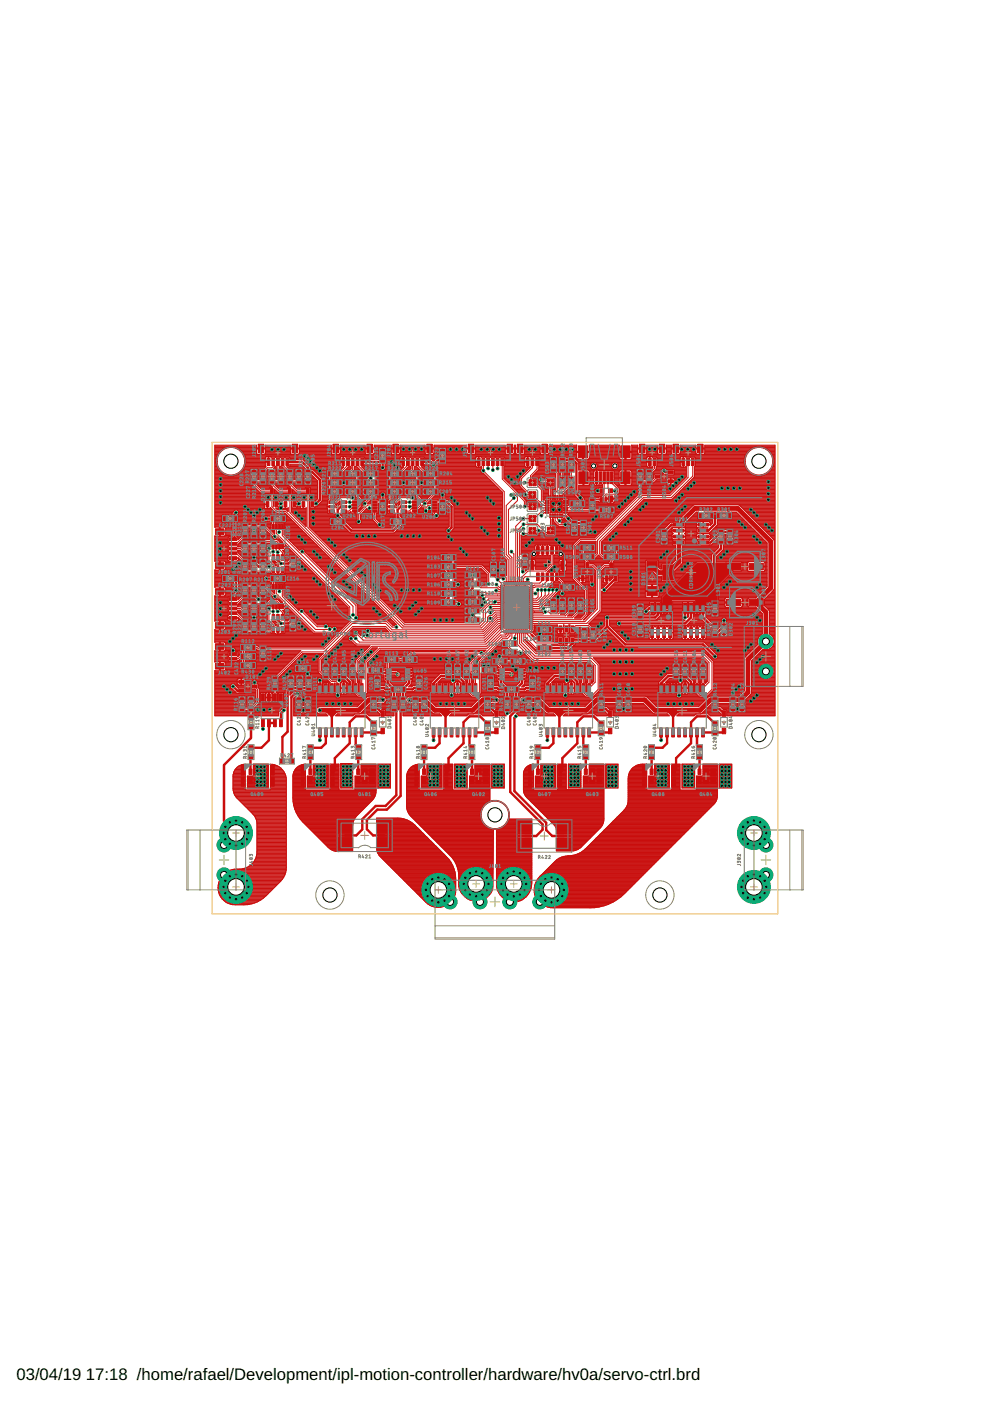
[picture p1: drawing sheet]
<svg xmlns="http://www.w3.org/2000/svg" width="210mm" height="297mm" viewBox="0 0 210 297" stroke-linecap="round" stroke-linejoin="round" font-family="sans-serif">
<defs><g id="words">
<g font-size="3.5">
<text x="3.5" y="292.5">03/04/19</text>
<text x="18.2" y="292.5">17:18 /home/rafael/Development/ipl-motion-controller/hardware/hv0a/servo-ctrl.brd</text>
</g>
</g></defs>
<g fill="#c90d0c" stroke="#c90d0c" stroke-width=".21">
<path d="M108.6 136h.9v.9h-.9z"/>
<path d="M106.7 136h.8v.9h-.8z"/>
<path d="M114 134.9h.9v.9h-.9z"/>
<path d="M115.9 134.9h.9v.9h-.9z"/>
<path d="M80.7 97.1h.9v.9h-.9z"/>
<path d="M80.7 95.2h.9v.9h-.9z"/>
<path d="M80.7 106h.9v.9h-.9z"/>
<path d="M80.7 107.9h.9v.9h-.9z"/>
<path d="M64.7 141.3h.9v.9h-.9z"/>
<path d="M62.8 141.3h.9v.9h-.9z"/>
<path d="M55.3 137.1h.9v.9h-.9z"/>
<path d="M55.3 139h.9v.9h-.9z"/>
<path d="M62.9 101.6h.9v.9h-.9z"/>
<path d="M62.9 99.7h.9v.9h-.9z"/>
<path d="M57.2 101.6h.9v.9h-.9z"/>
<path d="M57.2 99.7h.9v.9h-.9z"/>
<path d="M53.4 101.6h.9v.9h-.9z"/>
<path d="M53.4 99.7h.9v.9h-.9z"/>
<path d="M64.8 99.7h.9v.9h-.9z"/>
<path d="M64.8 101.6h.9v.9h-.9z"/>
<path d="M114 133h.9v.9h-.9z"/>
<path d="M115.9 133h.9v.9h-.9z"/>
<path d="M100.7 129.1h.9v.9h-.9z"/>
<path d="M98.8 129.1h.9v.9h-.9z"/>
<path d="M118.8 128.9h.9v.9h-.9z"/>
<path d="M118.8 127h.9v.9h-.9z"/>
<path d="M135.3 130.2h.9v.8h-.9z"/>
<path d="M135.3 128.2h.9v.9h-.9z"/>
<path d="M135.3 132.1h.9v.8h-.9z"/>
<path d="M135.3 134h.9v.9h-.9z"/>
<path d="M154.1 119.4h3v1.4h-3z"/>
<path d="M158.8 119.4h3v1.4h-3z"/>
<path d="M116.9 128.9h.9v.9h-.9z"/>
<path d="M116.9 127h.9v.9h-.9z"/>
<path d="M158.8 127h3v1.4h-3z"/>
<path d="M154.1 127h3v1.4h-3z"/>
<path d="M140.4 112.4h.8v.9h-.8z"/>
<path d="M140.4 114.3h.8v.9h-.8z"/>
<path d="M116.9 99h.9v.9h-.9z"/>
<path d="M116.9 97.1h.9v.9h-.9z"/>
<path d="M123.2 110.5h.9v.9h-.9z"/>
<path d="M123.2 112.4h.9v.9h-.9z"/>
<path d="M104.2 121.3h.9v.9h-.9z"/>
<path d="M104.2 119.4h.9v.8h-.9z"/>
<path d="M121.3 110.5h.9v.9h-.9z"/>
<path d="M121.3 112.4h.9v.9h-.9z"/>
<path d="M123.4 135.1h.9v.9h-.9z"/>
<path d="M123.4 133.2h.9v.9h-.9z"/>
<path d="M78.8 154.9h.9v.9h-.9z"/>
<path d="M78.8 153h.9v.9h-.9z"/>
<path d="M102.9 154.9h.9v.9h-.9z"/>
<path d="M102.9 153h.9v.9h-.9z"/>
<path d="M151.2 127.6h.8v.9h-.8z"/>
<path d="M151.2 129.5h.8v.9h-.8z"/>
<path d="M127 154.9h.9v.9h-.9z"/>
<path d="M127 153h.9v.9h-.9z"/>
<path d="M151.2 154.9h.8v.9h-.8z"/>
<path d="M151.2 153h.8v.9h-.8z"/>
<path d="M118.9 124.1h.8v.8h-.8z"/>
<path d="M120.7 124.1h.9v.8h-.9z"/>
<path d="M70.5 142.9h.9v.8h-.9z"/>
<path d="M70.5 140.9h.9v.9h-.9z"/>
<path d="M89.5 147.9h.9v.9h-.9z"/>
<path d="M89.5 149.8h.9v.9h-.9z"/>
<path d="M87.6 147.9h.9v.9h-.9z"/>
<path d="M87.6 149.8h.9v.9h-.9z"/>
<path d="M72.4 142.9h.9v.8h-.9z"/>
<path d="M72.4 140.9h.9v.9h-.9z"/>
<path d="M94.7 142.9h.8v.8h-.8z"/>
<path d="M94.7 140.9h.8v.9h-.8z"/>
<path d="M113.6 147.9h.9v.9h-.9z"/>
<path d="M113.6 149.8h.9v.9h-.9z"/>
<path d="M111.7 147.9h.9v.9h-.9z"/>
<path d="M111.7 149.8h.9v.9h-.9z"/>
<path d="M110.8 119.5h.9v.9h-.9z"/>
<path d="M110.8 117.6h.9v.9h-.9z"/>
<path d="M96.6 142.9h.9v.8h-.9z"/>
<path d="M96.6 140.9h.9v.9h-.9z"/>
<path d="M120.7 142.9h.9v.8h-.9z"/>
<path d="M120.7 140.9h.9v.9h-.9z"/>
<path d="M130.8 147.9h.9v.9h-.9z"/>
<path d="M130.8 149.8h.9v.9h-.9z"/>
<path d="M132.7 147.9h.9v.9h-.9z"/>
<path d="M132.7 149.8h.9v.9h-.9z"/>
<path d="M118.8 142.9h.9v.8h-.9z"/>
<path d="M118.8 140.9h.9v.9h-.9z"/>
<path d="M142.9 142.9h.9v.8h-.9z"/>
<path d="M142.9 140.9h.9v.9h-.9z"/>
<path d="M155 147.9h.9v.9h-.9z"/>
<path d="M155 149.8h.9v.9h-.9z"/>
<path d="M156.9 147.9h.9v.9h-.9z"/>
<path d="M156.9 149.8h.9v.9h-.9z"/>
<path d="M144.8 142.9h.9v.8h-.9z"/>
<path d="M144.8 140.9h.9v.9h-.9z"/>
<path d="M80.1 141.6h.9v.9h-.9z"/>
<path d="M78.2 141.6h.9v.9h-.9z"/>
<path d="M104.1 141.6h.9v.9h-.9z"/>
<path d="M102.2 141.6h.9v.9h-.9z"/>
<path d="M85.4 139.4h.9v.9h-.9z"/>
<path d="M87.4 139.4h.8v.9h-.8z"/>
<path d="M108.6 137.8h.9v.9h-.9z"/>
<path d="M106.7 137.8h.8v.9h-.8z"/>
<path d="M108.4 139.7h.9v.9h-.9z"/>
<path d="M110.3 139.7h.9v.9h-.9z"/>
<path d="M52.8 149.8h.9v.9h-.9z"/>
<path d="M52.8 147.9h.9v.9h-.9z"/>
<path d="M55.3 111.1h.9v.9h-.9z"/>
<path d="M55.3 113h.9v.9h-.9z"/>
<path d="M55.3 114.9h.9v.9h-.9z"/>
<path d="M55.3 116.8h.9v.9h-.9z"/>
<path d="M106.1 121.3h.9v.9h-.9z"/>
<path d="M106.1 119.4h.9v.8h-.9z"/>
<path d="M55.3 120.6h.9v.9h-.9z"/>
<path d="M55.3 118.7h.9v.9h-.9z"/>
<path d="M61.7 118.1h.8v.9h-.8z"/>
<path d="M61.7 120h.8v.9h-.8z"/>
<path d="M91.8 103.8h.9v.9h-.9z"/>
<path d="M89.9 103.8h.9v.9h-.9z"/>
<path d="M88 103.8h.9v.9h-.9z"/>
<path d="M86.1 103.8h.9v.9h-.9z"/>
<path d="M82.3 103.8h.9v.9h-.9z"/>
<path d="M84.2 103.8h.9v.9h-.9z"/>
<path d="M84.8 110.2h.9v.8h-.9z"/>
<path d="M82.9 110.2h.9v.8h-.9z"/>
<path d="M55.3 123.8h.9v.9h-.9z"/>
<path d="M55.3 125.7h.9v.9h-.9z"/>
<path d="M55.3 127.6h.9v.9h-.9z"/>
<path d="M55.3 129.5h.9v.9h-.9z"/>
<path d="M55.3 133.3h.9v.9h-.9z"/>
<path d="M55.3 131.4h.9v.9h-.9z"/>
<path d="M49.3 122.2h.9v.9h-.9z"/>
<path d="M47.4 122.2h.9v.9h-.9z"/>
<path d="M100.7 131h.9v.9h-.9z"/>
<path d="M98.8 131h.9v.9h-.9z"/>
<path d="M49.3 109.5h.9v.9h-.9z"/>
<path d="M47.4 109.5h.9v.9h-.9z"/>
<path d="M93.4 97.1h.9v.9h-.9z"/>
<path d="M93.4 95.2h.9v.9h-.9z"/>
<path d="M93.4 106h.9v.9h-.9z"/>
<path d="M93.4 107.9h.9v.9h-.9z"/>
<path d="M61.7 130.8h.8v.9h-.8z"/>
<path d="M61.7 132.7h.8v.9h-.8z"/>
<path d="M57.5 122.2h.9v.9h-.9z"/>
<path d="M59.4 122.2h.9v.9h-.9z"/>
<path d="M57.5 109.5h.9v.9h-.9z"/>
<path d="M59.4 109.5h.9v.9h-.9z"/>
<path d="M79.1 103.8h.9v.9h-.9z"/>
<path d="M77.2 103.8h.9v.9h-.9z"/>
<path d="M75.3 103.8h.9v.9h-.9z"/>
<path d="M73.4 103.8h.9v.9h-.9z"/>
<path d="M69.6 103.8h.9v.9h-.9z"/>
<path d="M71.5 103.8h.9v.9h-.9z"/>
<path d="M72.1 110.2h.9v.8h-.9z"/>
<path d="M70.2 110.2h.9v.8h-.9z"/>
<path d="M80.8 154.4h.7v1.2h-.7z"/>
<path d="M80.8 150.7h.7v1.2h-.7z"/>
<path d="M64 106.4h.6v1.1h-.6z"/>
<path d="M65.9 106.4h.6v1.1h-.6z"/>
<path d="M65 103.6h.6v1.1h-.6z"/>
<path d="M60.2 106.4h.6v1.1h-.6z"/>
<path d="M62.1 106.4h.6v1.1h-.6z"/>
<path d="M61.2 103.6h.6v1.1h-.6z"/>
<path d="M56.4 106.4h.6v1.1h-.6z"/>
<path d="M58.3 106.4h.6v1.1h-.6z"/>
<path d="M57.4 103.6h.6v1.1h-.6z"/>
<path d="M123.3 122h.5v1.1h-.5z"/>
<path d="M125.1 122h.6v1.1h-.6z"/>
<path d="M124.2 119.3h.6v1.1h-.6z"/>
<path d="M141.6 101.7h1.1v.6h-1.1z"/>
<path d="M141.6 99.8h1.1v.6h-1.1z"/>
<path d="M138.9 100.8h1.1v.6h-1.1z"/>
<path d="M104.9 154.4h.7v1.2h-.7z"/>
<path d="M104.9 150.7h.7v1.2h-.7z"/>
<path d="M129 154.4h.7v1.2h-.7z"/>
<path d="M129 150.7h.7v1.2h-.7z"/>
<path d="M153.1 154.4h.8v1.2h-.8z"/>
<path d="M153.1 150.7h.8v1.2h-.8z"/>
<path d="M127.2 105.5h.9v.8h-.9z"/>
<path d="M127.2 103.6h.9v.8h-.9z"/>
<path d="M129 103.6h.9v.8h-.9z"/>
<path d="M129 105.1h.9v1.2h-.9z"/>
<path d="M137.2 119h2.2v2h-2.2z"/>
<path d="M137.2 124.3h2.2v2h-2.2z"/>
<path d="M50.6 144.3h1.1v.6h-1.1z"/>
<path d="M50.6 146.2h1.1v.6h-1.1z"/>
<path d="M53.4 145.2h1.1v.6h-1.1z"/>
<path d="M128.3 122.1h.6v1.1h-.6z"/>
<path d="M130.2 122.1h.6v1.1h-.6z"/>
<path d="M129.3 119.3h.6v1.1h-.6z"/>
<path d="M60.6 97.1h.6v1.6h-.6z"/>
<path d="M59.6 97.1h.6v1.6h-.6z"/>
<path d="M58.6 97.1h.6v1.6h-.6z"/>
<path d="M57.6 97.1h.6v1.6h-.6z"/>
<path d="M56.6 97.1h.6v1.6h-.6z"/>
<path d="M61.9 94.2h1.2v1.8h-1.2z"/>
<path d="M54.7 94.2h1.2v1.8h-1.2z"/>
<path d="M146.6 97.1h.6v1.6h-.6z"/>
<path d="M145.6 97.1h.6v1.6h-.6z"/>
<path d="M144.6 97.1h.6v1.6h-.6z"/>
<path d="M147.9 94.2h1.2v1.8h-1.2z"/>
<path d="M142.7 94.2h1.2v1.8h-1.2z"/>
<path d="M138.5 97.1h.6v1.6h-.6z"/>
<path d="M137.5 97.1h.6v1.6h-.6z"/>
<path d="M139.8 94.2h1.1v1.8h-1.1z"/>
<path d="M135.6 94.2h1.2v1.8h-1.2z"/>
<path d="M48.6 114h1.6v.6h-1.6z"/>
<path d="M48.6 115h1.6v.6h-1.6z"/>
<path d="M48.6 116h1.6v.6h-1.6z"/>
<path d="M48.6 117h1.6v.6h-1.6z"/>
<path d="M48.6 118h1.6v.6h-1.6z"/>
<path d="M45.7 112.1h1.8v1.2h-1.8z"/>
<path d="M45.7 119.3h1.8v1.2h-1.8z"/>
<path d="M89.2 97.1h.6v1.6h-.6z"/>
<path d="M88.2 97.1h.6v1.6h-.6z"/>
<path d="M87.2 97.1h.6v1.6h-.6z"/>
<path d="M86.2 97.1h.6v1.6h-.6z"/>
<path d="M85.2 97.1h.6v1.6h-.6z"/>
<path d="M90.5 94.2h1.2v1.8h-1.2z"/>
<path d="M83.3 94.2h1.2v1.8h-1.2z"/>
<path d="M48.6 126.7h1.6v.6h-1.6z"/>
<path d="M48.6 127.7h1.6v.6h-1.6z"/>
<path d="M48.6 128.7h1.6v.6h-1.6z"/>
<path d="M48.6 129.7h1.6v.6h-1.6z"/>
<path d="M48.6 130.7h1.6v.6h-1.6z"/>
<path d="M45.7 124.8h1.8v1.2h-1.8z"/>
<path d="M45.7 132h1.8v1.2h-1.8z"/>
<path d="M76.5 97.1h.6v1.6h-.6z"/>
<path d="M75.5 97.1h.6v1.6h-.6z"/>
<path d="M74.5 97.1h.6v1.6h-.6z"/>
<path d="M73.5 97.1h.6v1.6h-.6z"/>
<path d="M72.5 97.1h.6v1.6h-.6z"/>
<path d="M77.8 94.2h1.2v1.8h-1.2z"/>
<path d="M70.6 94.2h1.2v1.8h-1.2z"/>
<path d="M48.6 138.4h1.6v.6h-1.6z"/>
<path d="M48.6 139.4h1.6v.6h-1.6z"/>
<path d="M45.7 136.5h1.8v1.2h-1.8z"/>
<path d="M45.7 140.7h1.8v1.2h-1.8z"/>
<path d="M140.5 119.8h2.3v3.2h-2.3z"/>
<path d="M150.2 119.8h2.3v3.2h-2.3z"/>
<path d="M75.6 163h.7v1.2h-.7z"/>
<path d="M75.6 164.7h.7v1.4h-.7z"/>
<path d="M76.8 163h1v1.4h-1z"/>
<path d="M76.8 164.7h1v1.4h-1z"/>
<path d="M78.4 163h1v1.4h-1z"/>
<path d="M78.4 164.7h1v1.4h-1z"/>
<path d="M80.4 162.4h.6v1.9h-.6z"/>
<path d="M80.4 164.8h.6v1.9h-.6z"/>
<path d="M74 162.4h.6v1.9h-.6z"/>
<path d="M74 164.8h.6v1.9h-.6z"/>
<path d="M65.5 163h.6v1.2h-.6z"/>
<path d="M65.5 164.7h.6v1.4h-.6z"/>
<path d="M66.7 163h1v1.4h-1z"/>
<path d="M66.7 164.7h1v1.4h-1z"/>
<path d="M68.2 163h1v1.4h-1z"/>
<path d="M68.2 164.7h1v1.4h-1z"/>
<path d="M70.3 162.4h.5v1.9h-.5z"/>
<path d="M70.3 164.8h.5v1.9h-.5z"/>
<path d="M63.9 162.4h.6v1.9h-.6z"/>
<path d="M63.9 164.8h.6v1.9h-.6z"/>
<path d="M99.8 163h.6v1.2h-.6z"/>
<path d="M99.8 164.7h.6v1.4h-.6z"/>
<path d="M100.9 163h1.1v1.4h-1.1z"/>
<path d="M100.9 164.7h1.1v1.4h-1.1z"/>
<path d="M102.5 163h1v1.4h-1z"/>
<path d="M102.5 164.7h1v1.4h-1z"/>
<path d="M104.5 162.4h.6v1.9h-.6z"/>
<path d="M104.5 164.8h.6v1.9h-.6z"/>
<path d="M98.1 162.4h.6v1.9h-.6z"/>
<path d="M98.1 164.8h.6v1.9h-.6z"/>
<path d="M89.6 163h.6v1.2h-.6z"/>
<path d="M89.6 164.7h.6v1.4h-.6z"/>
<path d="M90.8 163h1v1.4h-1z"/>
<path d="M90.8 164.7h1v1.4h-1z"/>
<path d="M92.3 163h1v1.4h-1z"/>
<path d="M92.3 164.7h1v1.4h-1z"/>
<path d="M94.4 162.4h.6v1.9h-.6z"/>
<path d="M94.4 164.8h.6v1.9h-.6z"/>
<path d="M88 162.4h.6v1.9h-.6z"/>
<path d="M88 164.8h.6v1.9h-.6z"/>
<path d="M123.9 163h.6v1.2h-.6z"/>
<path d="M123.9 164.7h.6v1.4h-.6z"/>
<path d="M125.1 163h1v1.4h-1z"/>
<path d="M125.1 164.7h1v1.4h-1z"/>
<path d="M126.6 163h1v1.4h-1z"/>
<path d="M126.6 164.7h1v1.4h-1z"/>
<path d="M128.7 162.4h.5v1.9h-.5z"/>
<path d="M128.7 164.8h.5v1.9h-.5z"/>
<path d="M122.3 162.4h.6v1.9h-.6z"/>
<path d="M122.3 164.8h.6v1.9h-.6z"/>
<path d="M113.7 163h.7v1.2h-.7z"/>
<path d="M113.7 164.7h.7v1.4h-.7z"/>
<path d="M114.9 163h1v1.4h-1z"/>
<path d="M114.9 164.7h1v1.4h-1z"/>
<path d="M116.5 163h1v1.4h-1z"/>
<path d="M116.5 164.7h1v1.4h-1z"/>
<path d="M118.5 162.4h.6v1.9h-.6z"/>
<path d="M118.5 164.8h.6v1.9h-.6z"/>
<path d="M112.1 162.4h.6v1.9h-.6z"/>
<path d="M112.1 164.8h.6v1.9h-.6z"/>
<path d="M148 163h.6v1.2h-.6z"/>
<path d="M148 164.7h.6v1.4h-.6z"/>
<path d="M149.2 163h1v1.4h-1z"/>
<path d="M149.2 164.7h1v1.4h-1z"/>
<path d="M150.7 163h1v1.4h-1z"/>
<path d="M150.7 164.7h1v1.4h-1z"/>
<path d="M152.8 162.4h.6v1.9h-.6z"/>
<path d="M152.8 164.8h.6v1.9h-.6z"/>
<path d="M146.4 162.4h.6v1.9h-.6z"/>
<path d="M146.4 164.8h.6v1.9h-.6z"/>
<path d="M137.8 163h.7v1.2h-.7z"/>
<path d="M137.8 164.7h.7v1.4h-.7z"/>
<path d="M139 163h1v1.4h-1z"/>
<path d="M139 164.7h1v1.4h-1z"/>
<path d="M140.6 163h1v1.4h-1z"/>
<path d="M140.6 164.7h1v1.4h-1z"/>
<path d="M142.6 162.4h.6v1.9h-.6z"/>
<path d="M142.6 164.8h.6v1.9h-.6z"/>
<path d="M136.2 162.4h.6v1.9h-.6z"/>
<path d="M136.2 164.8h.6v1.9h-.6z"/>
<path d="M52.8 163h.6v1.2h-.6z"/>
<path d="M52.8 164.7h.6v1.4h-.6z"/>
<path d="M54 163h1v1.4h-1z"/>
<path d="M54 164.7h1v1.4h-1z"/>
<path d="M55.5 163h1v1.4h-1z"/>
<path d="M55.5 164.7h1v1.4h-1z"/>
<path d="M57.6 162.4h.5v1.9h-.5z"/>
<path d="M57.6 164.8h.5v1.9h-.5z"/>
<path d="M51.2 162.4h.6v1.9h-.6z"/>
<path d="M51.2 164.8h.6v1.9h-.6z"/>
<path d="M75.6 158.1h.9v.9h-.9z"/>
<path d="M75.6 160h.9v.9h-.9z"/>
<path d="M118.2 177.7h2.7v2.6h-2.7z"/>
<path d="M109.9 177.7h2.7v2.6h-2.7z"/>
<path d="M118.2 174.2h2.7v2.6h-2.7z"/>
<path d="M109.9 174.2h2.7v2.6h-2.7z"/>
<path d="M118.2 177h2.7v.5h-2.7z"/>
<path d="M109.9 177h2.7v.5h-2.7z"/>
<path d="M122.9 106.3h.9v.9h-.9z"/>
<path d="M121 106.3h.9v.9h-.9z"/>
<path d="M125.1 105.8h.9v.9h-.9z"/>
<path d="M125.1 107.7h.9v.9h-.9z"/>
<path d="M127.2 107.7h.9v.9h-.9z"/>
<path d="M129.1 107.7h.9v.9h-.9z"/>
<path d="M120.7 127h.9v.9h-.9z"/>
<path d="M120.7 128.9h.9v.9h-.9z"/>
<path d="M122.6 127h.9v.9h-.9z"/>
<path d="M122.6 128.9h.9v.9h-.9z"/>
<path d="M76.2 140.9h.9v.9h-.9z"/>
<path d="M76.2 142.9h.9v.8h-.9z"/>
<path d="M74.3 140.9h.9v.9h-.9z"/>
<path d="M74.3 142.9h.9v.8h-.9z"/>
<path d="M100.4 140.9h.9v.9h-.9z"/>
<path d="M100.4 142.9h.9v.8h-.9z"/>
<path d="M65.3 158.1h.9v.9h-.9z"/>
<path d="M65.3 160h.9v.9h-.9z"/>
<path d="M98.5 140.9h.9v.9h-.9z"/>
<path d="M98.5 142.9h.9v.8h-.9z"/>
<path d="M124.5 140.9h.9v.9h-.9z"/>
<path d="M124.5 142.9h.9v.8h-.9z"/>
<path d="M122.6 140.9h.9v.9h-.9z"/>
<path d="M122.6 142.9h.9v.8h-.9z"/>
<path d="M148.6 140.9h.9v.9h-.9z"/>
<path d="M148.6 142.9h.9v.8h-.9z"/>
<path d="M146.7 140.9h.9v.9h-.9z"/>
<path d="M146.7 142.9h.9v.8h-.9z"/>
<path d="M125.3 133.2h.9v.9h-.9z"/>
<path d="M125.3 135.1h.9v.9h-.9z"/>
<path d="M68.6 142.9h.9v.8h-.9z"/>
<path d="M68.6 140.9h.9v.9h-.9z"/>
<path d="M115.9 136.9h.9v.9h-.9z"/>
<path d="M114 136.9h.9v.9h-.9z"/>
<path d="M78.8 147.9h.9v.9h-.9z"/>
<path d="M78.8 149.8h.9v.9h-.9z"/>
<path d="M102.9 147.9h.9v.9h-.9z"/>
<path d="M102.9 149.8h.9v.9h-.9z"/>
<path d="M99.6 158.1h.9v.9h-.9z"/>
<path d="M99.6 160h.9v.9h-.9z"/>
<path d="M127 147.9h.9v.9h-.9z"/>
<path d="M127 149.8h.9v.9h-.9z"/>
<path d="M151.2 147.9h.8v.9h-.8z"/>
<path d="M151.2 149.8h.8v.9h-.8z"/>
<path d="M100.7 121.5h.9v.8h-.9z"/>
<path d="M98.8 121.5h.9v.8h-.9z"/>
<path d="M98.8 123.4h.9v.8h-.9z"/>
<path d="M100.7 123.4h.9v.8h-.9z"/>
<path d="M100.7 125.3h.9v.9h-.9z"/>
<path d="M98.8 125.3h.9v.9h-.9z"/>
<path d="M98.8 127.2h.9v.9h-.9z"/>
<path d="M100.7 127.2h.9v.9h-.9z"/>
<path d="M83.5 139.4h.9v.9h-.9z"/>
<path d="M81.6 139.4h.9v.9h-.9z"/>
<path d="M106.5 139.7h.9v.9h-.9z"/>
<path d="M104.6 139.7h.9v.9h-.9z"/>
<path d="M52.8 151.7h.9v.9h-.9z"/>
<path d="M52.8 153.6h.9v.9h-.9z"/>
<path d="M50.9 147.9h.9v.9h-.9z"/>
<path d="M50.9 149.8h.9v.9h-.9z"/>
<path d="M89.5 158.1h.8v.9h-.8z"/>
<path d="M89.5 160h.8v.9h-.8z"/>
<path d="M128.2 117.6h.9v.9h-.9z"/>
<path d="M130.1 117.6h.9v.9h-.9z"/>
<path d="M125 117.6h.9v.9h-.9z"/>
<path d="M123.1 117.6h.9v.9h-.9z"/>
<path d="M61.2 143.5h.9v.9h-.9z"/>
<path d="M61.2 145.4h.9v.9h-.9z"/>
<path d="M53.1 140.6h.9v.9h-.9z"/>
<path d="M51.2 140.6h.9v.9h-.9z"/>
<path d="M59.4 160.9h.9v.9h-.9z"/>
<path d="M61.3 160.9h.9v.9h-.9z"/>
<path d="M51.5 113h.9v.9h-.9z"/>
<path d="M51.5 111.1h.9v.9h-.9z"/>
<path d="M51.5 116.8h.9v.9h-.9z"/>
<path d="M51.5 114.9h.9v.9h-.9z"/>
<path d="M123.7 158.1h.9v.9h-.9z"/>
<path d="M123.7 160h.9v.9h-.9z"/>
<path d="M51.5 118.7h.9v.9h-.9z"/>
<path d="M51.5 120.6h.9v.9h-.9z"/>
<path d="M89.9 100h.9v.9h-.9z"/>
<path d="M91.8 100h.9v.9h-.9z"/>
<path d="M86.1 100h.9v.9h-.9z"/>
<path d="M88 100h.9v.9h-.9z"/>
<path d="M84.2 100h.9v.9h-.9z"/>
<path d="M82.3 100h.9v.9h-.9z"/>
<path d="M51.5 125.7h.9v.9h-.9z"/>
<path d="M51.5 123.8h.9v.9h-.9z"/>
<path d="M152.1 108.9h.9v.9h-.9z"/>
<path d="M154 108.9h.9v.9h-.9z"/>
<path d="M148.3 108.9h.9v.9h-.9z"/>
<path d="M150.2 108.9h.9v.9h-.9z"/>
<path d="M51.5 129.5h.9v.9h-.9z"/>
<path d="M51.5 127.6h.9v.9h-.9z"/>
<path d="M152.4 112.4h.9v.9h-.9z"/>
<path d="M152.4 114.3h.9v.9h-.9z"/>
<path d="M154.3 114.3h.9v.9h-.9z"/>
<path d="M154.3 112.4h.9v.9h-.9z"/>
<path d="M113.6 158.1h.9v.9h-.9z"/>
<path d="M113.6 160h.9v.9h-.9z"/>
<path d="M51.5 131.4h.9v.9h-.9z"/>
<path d="M51.5 133.3h.9v.9h-.9z"/>
<path d="M53.4 125.7h.9v.9h-.9z"/>
<path d="M53.4 123.8h.9v.9h-.9z"/>
<path d="M53.4 129.5h.9v.9h-.9z"/>
<path d="M53.4 127.6h.9v.9h-.9z"/>
<path d="M53.4 131.4h.9v.9h-.9z"/>
<path d="M53.4 133.3h.9v.9h-.9z"/>
<path d="M89.9 101.9h.9v.9h-.9z"/>
<path d="M91.8 101.9h.9v.9h-.9z"/>
<path d="M86.1 101.9h.9v.9h-.9z"/>
<path d="M88 101.9h.9v.9h-.9z"/>
<path d="M84.2 101.9h.9v.9h-.9z"/>
<path d="M82.3 101.9h.9v.9h-.9z"/>
<path d="M53.4 113h.9v.9h-.9z"/>
<path d="M53.4 111.1h.9v.9h-.9z"/>
<path d="M53.4 116.8h.9v.9h-.9z"/>
<path d="M53.4 114.9h.9v.9h-.9z"/>
<path d="M53.4 118.7h.9v.9h-.9z"/>
<path d="M53.4 120.6h.9v.9h-.9z"/>
<path d="M147.8 158.1h.9v.9h-.9z"/>
<path d="M147.8 160h.9v.9h-.9z"/>
<path d="M77.2 100h.9v.9h-.9z"/>
<path d="M79.1 100h.9v.9h-.9z"/>
<path d="M73.4 100h.9v.9h-.9z"/>
<path d="M75.3 100h.9v.9h-.9z"/>
<path d="M71.5 100h.9v.9h-.9z"/>
<path d="M69.6 100h.9v.9h-.9z"/>
<path d="M77.2 101.9h.9v.9h-.9z"/>
<path d="M79.1 101.9h.9v.9h-.9z"/>
<path d="M73.4 101.9h.9v.9h-.9z"/>
<path d="M75.3 101.9h.9v.9h-.9z"/>
<path d="M71.5 101.9h.9v.9h-.9z"/>
<path d="M69.6 101.9h.9v.9h-.9z"/>
<path d="M65 143.5h.9v.9h-.9z"/>
<path d="M65 145.4h.9v.9h-.9z"/>
<path d="M51.2 136.8h.9v.9h-.9z"/>
<path d="M53.1 136.8h.9v.9h-.9z"/>
<path d="M95.6 127.3h.9v.9h-.9z"/>
<path d="M93.7 127.3h.9v.9h-.9z"/>
<path d="M93.7 125.4h.9v.9h-.9z"/>
<path d="M95.6 125.4h.9v.9h-.9z"/>
<path d="M137.7 158.1h.9v.9h-.9z"/>
<path d="M137.7 160h.9v.9h-.9z"/>
<path d="M95.6 123.5h.9v.9h-.9z"/>
<path d="M93.7 123.5h.9v.9h-.9z"/>
<path d="M93.7 121.6h.9v.9h-.9z"/>
<path d="M95.6 121.6h.9v.9h-.9z"/>
<path d="M95.6 119.7h.9v.9h-.9z"/>
<path d="M93.7 119.7h.9v.9h-.9z"/>
<path d="M93.7 117.8h.9v.9h-.9z"/>
<path d="M95.6 117.8h.9v.9h-.9z"/>
<path d="M61 99.7h.9v.9h-.9z"/>
<path d="M61 101.6h.9v.9h-.9z"/>
<path d="M59.1 99.7h.9v.9h-.9z"/>
<path d="M59.1 101.6h.9v.9h-.9z"/>
<path d="M55.3 99.7h.9v.9h-.9z"/>
<path d="M55.3 101.6h.9v.9h-.9z"/>
<path d="M52.8 158.1h.9v.9h-.9z"/>
<path d="M52.8 160h.9v.9h-.9z"/>
<path d="M57.8 145.4h.9v.9h-.9z"/>
<path d="M57.8 143.5h.9v.9h-.9z"/>
<path d="M125 115.7h.9v.9h-.9z"/>
<path d="M123.1 115.7h.9v.9h-.9z"/>
<path d="M71.8 174.1h2.7v2.5h-2.7z"/>
<path d="M80.1 174.1h2.7v2.5h-2.7z"/>
<path d="M71.8 177.6h2.7v2.6h-2.7z"/>
<path d="M80.1 177.6h2.7v2.6h-2.7z"/>
<path d="M71.8 176.9h2.7v.5h-2.7z"/>
<path d="M80.1 176.9h2.7v.5h-2.7z"/>
<path d="M128.2 115.7h.9v.9h-.9z"/>
<path d="M130.1 115.7h.9v.9h-.9z"/>
<path d="M137.2 99.7h.9v.9h-.9z"/>
<path d="M137.2 101.6h.9v.9h-.9z"/>
<path d="M135.3 99.7h.9v.9h-.9z"/>
<path d="M135.3 101.6h.9v.9h-.9z"/>
<path d="M122.6 94.5h2v2.5h-2z"/>
<path d="M131.6 94.5h2v2.5h-2z"/>
<path d="M122.7 100h2v2.5h-2z"/>
<path d="M131.6 100h2v2.5h-2z"/>
<path d="M127.8 100h.6v2.5h-.6z"/>
<path d="M128.7 100h.5v2.5h-.5z"/>
<path d="M129.5 100h.5v2.5h-.5z"/>
<path d="M127.1 100h.5v2.5h-.5z"/>
<path d="M126.3 100h.5v2.5h-.5z"/>
<path d="M107 124.3h5v9h-5z"/>
<path d="M112 123.3h.2v.6h-.2z"/>
<path d="M111.6 123.3h.2v.7h-.2z"/>
<path d="M111.2 123.3h.2v.7h-.2z"/>
<path d="M110.8 123.3h.2v.7h-.2z"/>
<path d="M110.4 123.3h.2v.7h-.2z"/>
<path d="M110 123.3h.2v.7h-.2z"/>
<path d="M109.6 123.3h.2v.7h-.2z"/>
<path d="M109.2 123.3h.3v.7h-.3z"/>
<path d="M108.8 123.3h.3v.7h-.3z"/>
<path d="M108.4 123.3h.2v.7h-.2z"/>
<path d="M108 123.3h.2v.7h-.2z"/>
<path d="M107.6 123.3h.2v.7h-.2z"/>
<path d="M107.2 123.3h.2v.7h-.2z"/>
<path d="M106.8 123.3h.2v.6h-.2z"/>
<path d="M106.1 124.1h.6v.2h-.6z"/>
<path d="M106.1 124.5h.7v.2h-.7z"/>
<path d="M106.1 124.9h.7v.2h-.7z"/>
<path d="M106.1 125.3h.7v.2h-.7z"/>
<path d="M106.1 125.7h.7v.2h-.7z"/>
<path d="M106.1 126.1h.7v.2h-.7z"/>
<path d="M106.1 126.5h.7v.2h-.7z"/>
<path d="M106.1 126.9h.7v.2h-.7z"/>
<path d="M106.1 127.3h.7v.2h-.7z"/>
<path d="M106.1 127.7h.7v.2h-.7z"/>
<path d="M106.1 128.1h.7v.2h-.7z"/>
<path d="M106.1 128.5h.7v.2h-.7z"/>
<path d="M106.1 128.9h.7v.2h-.7z"/>
<path d="M106.1 129.3h.7v.2h-.7z"/>
<path d="M106.1 129.7h.7v.2h-.7z"/>
<path d="M106.1 130.1h.7v.2h-.7z"/>
<path d="M106.1 130.5h.7v.2h-.7z"/>
<path d="M106.1 130.9h.7v.2h-.7z"/>
<path d="M106.1 131.3h.7v.2h-.7z"/>
<path d="M106.1 131.7h.7v.2h-.7z"/>
<path d="M106.1 132.1h.7v.2h-.7z"/>
<path d="M106.1 132.5h.7v.2h-.7z"/>
<path d="M106.1 132.9h.7v.2h-.7z"/>
<path d="M106.1 133.3h.6v.2h-.6z"/>
<path d="M106.8 133.6h.2v.6h-.2z"/>
<path d="M107.2 133.5h.2v.7h-.2z"/>
<path d="M107.6 133.5h.2v.7h-.2z"/>
<path d="M108 133.5h.2v.7h-.2z"/>
<path d="M108.4 133.5h.2v.7h-.2z"/>
<path d="M108.8 133.5h.3v.7h-.3z"/>
<path d="M109.2 133.5h.3v.7h-.3z"/>
<path d="M109.6 133.5h.2v.7h-.2z"/>
<path d="M110 133.5h.2v.7h-.2z"/>
<path d="M110.4 133.5h.2v.7h-.2z"/>
<path d="M110.8 133.5h.2v.7h-.2z"/>
<path d="M111.2 133.5h.2v.7h-.2z"/>
<path d="M111.6 133.5h.2v.7h-.2z"/>
<path d="M112 133.6h.2v.6h-.2z"/>
<path d="M112.4 133.3h.6v.2h-.6z"/>
<path d="M112.3 132.9h.7v.2h-.7z"/>
<path d="M112.3 132.5h.7v.2h-.7z"/>
<path d="M112.3 132.1h.7v.2h-.7z"/>
<path d="M112.3 131.7h.7v.2h-.7z"/>
<path d="M112.3 131.3h.7v.2h-.7z"/>
<path d="M112.3 130.9h.7v.2h-.7z"/>
<path d="M112.3 130.5h.7v.2h-.7z"/>
<path d="M112.3 130.1h.7v.2h-.7z"/>
<path d="M112.3 129.7h.7v.2h-.7z"/>
<path d="M112.3 129.3h.7v.2h-.7z"/>
<path d="M112.3 128.9h.7v.2h-.7z"/>
<path d="M112.3 128.5h.7v.2h-.7z"/>
<path d="M112.3 128.1h.7v.2h-.7z"/>
<path d="M112.3 127.7h.7v.2h-.7z"/>
<path d="M112.3 127.3h.7v.2h-.7z"/>
<path d="M112.3 126.9h.7v.2h-.7z"/>
<path d="M112.3 126.5h.7v.2h-.7z"/>
<path d="M112.3 126.1h.7v.2h-.7z"/>
<path d="M112.3 125.7h.7v.2h-.7z"/>
<path d="M112.3 125.3h.7v.2h-.7z"/>
<path d="M112.3 124.9h.7v.2h-.7z"/>
<path d="M112.3 124.5h.7v.2h-.7z"/>
<path d="M112.4 124.1h.6v.2h-.6z"/>
<path d="M121.1 132.7h.6v1.3h-.6z"/>
<path d="M119.8 132.7h.6v1.3h-.6z"/>
<path d="M118.5 132.7h.6v1.3h-.6z"/>
<path d="M118.5 135.3h.6v1.3h-.6z"/>
<path d="M119.8 135.3h.6v1.3h-.6z"/>
<path d="M121.1 135.3h.6v1.3h-.6z"/>
<path d="M57.7 115.3h.4v1.1h-.4z"/>
<path d="M58.3 115.3h.5v1.1h-.5z"/>
<path d="M59 115.3h.5v1.1h-.5z"/>
<path d="M59.6 115.3h.5v1.1h-.5z"/>
<path d="M59.6 111.2h.5v1h-.5z"/>
<path d="M59 111.2h.5v1h-.5z"/>
<path d="M58.3 111.2h.5v1h-.5z"/>
<path d="M57.7 111.2h.4v1h-.4z"/>
<path d="M87.4 106.2h1.1v.5h-1.1z"/>
<path d="M87.4 106.8h1.1v.5h-1.1z"/>
<path d="M87.4 107.5h1.1v.4h-1.1z"/>
<path d="M87.4 108.1h1.1v.5h-1.1z"/>
<path d="M91.6 108.1h1v.5h-1z"/>
<path d="M91.6 107.5h1v.4h-1z"/>
<path d="M91.6 106.8h1v.5h-1z"/>
<path d="M91.6 106.2h1v.5h-1z"/>
<path d="M57.7 128h.4v1.1h-.4z"/>
<path d="M58.3 128h.5v1.1h-.5z"/>
<path d="M59 128h.5v1.1h-.5z"/>
<path d="M59.6 128h.5v1.1h-.5z"/>
<path d="M59.6 123.9h.5v1h-.5z"/>
<path d="M59 123.9h.5v1h-.5z"/>
<path d="M58.3 123.9h.5v1h-.5z"/>
<path d="M57.7 123.9h.4v1h-.4z"/>
<path d="M74.7 106.2h1.1v.5h-1.1z"/>
<path d="M74.7 106.8h1.1v.5h-1.1z"/>
<path d="M74.7 107.5h1.1v.4h-1.1z"/>
<path d="M74.7 108.1h1.1v.5h-1.1z"/>
<path d="M78.9 108.1h1v.5h-1z"/>
<path d="M78.9 107.5h1v.4h-1z"/>
<path d="M78.9 106.8h1v.5h-1z"/>
<path d="M78.9 106.2h1v.5h-1z"/>
<path d="M59.3 147.1h.6v1.6h-.6z"/>
<path d="M58 147.1h.6v1.6h-.6z"/>
<path d="M56.7 147.1h.6v1.6h-.6z"/>
<path d="M55.5 147.1h.5v1.6h-.5z"/>
<path d="M55.5 152.5h.5v1.6h-.5z"/>
<path d="M56.7 152.5h.6v1.6h-.6z"/>
<path d="M58 152.5h.6v1.6h-.6z"/>
<path d="M59.3 152.5h.6v1.6h-.6z"/>
<path d="M140.5 127.8h.6v2.2h-.6z"/>
<path d="M140.5 133.1h.6v2.2h-.6z"/>
<path d="M141.8 127.8h.6v2.2h-.6z"/>
<path d="M139.2 127.8h.6v2.2h-.6z"/>
<path d="M138 127.8h.6v2.2h-.6z"/>
<path d="M141.8 133.1h.6v2.2h-.6z"/>
<path d="M139.2 133.1h.6v2.2h-.6z"/>
<path d="M138 133.1h.6v2.2h-.6z"/>
<path d="M147.5 127.8h.6v2.2h-.6z"/>
<path d="M147.5 133.1h.6v2.2h-.6z"/>
<path d="M148.8 127.8h.6v2.2h-.6z"/>
<path d="M146.2 127.8h.6v2.2h-.6z"/>
<path d="M144.9 127.8h.6v2.2h-.6z"/>
<path d="M148.8 133.1h.6v2.2h-.6z"/>
<path d="M146.2 133.1h.6v2.2h-.6z"/>
<path d="M144.9 133.1h.6v2.2h-.6z"/>
<path d="M76.4 144.9h.6v2h-.6z"/>
<path d="M75.1 144.9h.6v2h-.6z"/>
<path d="M73.9 144.9h.5v2h-.5z"/>
<path d="M72.6 144.9h.6v2h-.6z"/>
<path d="M71.3 144.9h.6v2h-.6z"/>
<path d="M70.1 144.9h.6v2h-.6z"/>
<path d="M68.8 144.9h.6v2h-.6z"/>
<path d="M68.8 154.3h.6v2h-.6z"/>
<path d="M70.1 154.3h.6v2h-.6z"/>
<path d="M71.3 154.3h.6v2h-.6z"/>
<path d="M72.6 154.3h.6v2h-.6z"/>
<path d="M73.9 154.3h.5v2h-.5z"/>
<path d="M75.1 154.3h.6v2h-.6z"/>
<path d="M76.4 154.3h.6v2h-.6z"/>
<path d="M67.5 144.9h.6v2h-.6z"/>
<path d="M67.5 154.3h.6v2h-.6z"/>
<path d="M100.5 144.9h.6v2h-.6z"/>
<path d="M99.3 144.9h.5v2h-.5z"/>
<path d="M98 144.9h.6v2h-.6z"/>
<path d="M96.7 144.9h.6v2h-.6z"/>
<path d="M95.4 144.9h.6v2h-.6z"/>
<path d="M94.2 144.9h.6v2h-.6z"/>
<path d="M92.9 144.9h.6v2h-.6z"/>
<path d="M92.9 154.3h.6v2h-.6z"/>
<path d="M94.2 154.3h.6v2h-.6z"/>
<path d="M95.4 154.3h.6v2h-.6z"/>
<path d="M96.7 154.3h.6v2h-.6z"/>
<path d="M98 154.3h.6v2h-.6z"/>
<path d="M99.3 154.3h.5v2h-.5z"/>
<path d="M100.5 154.3h.6v2h-.6z"/>
<path d="M91.6 144.9h.6v2h-.6z"/>
<path d="M91.6 154.3h.6v2h-.6z"/>
<path d="M124.6 144.9h.6v2h-.6z"/>
<path d="M123.4 144.9h.6v2h-.6z"/>
<path d="M122.1 144.9h.6v2h-.6z"/>
<path d="M120.8 144.9h.6v2h-.6z"/>
<path d="M119.6 144.9h.6v2h-.6z"/>
<path d="M118.3 144.9h.6v2h-.6z"/>
<path d="M117 144.9h.6v2h-.6z"/>
<path d="M117 154.3h.6v2h-.6z"/>
<path d="M118.3 154.3h.6v2h-.6z"/>
<path d="M119.6 154.3h.6v2h-.6z"/>
<path d="M120.8 154.3h.6v2h-.6z"/>
<path d="M122.1 154.3h.6v2h-.6z"/>
<path d="M123.4 154.3h.6v2h-.6z"/>
<path d="M124.6 154.3h.6v2h-.6z"/>
<path d="M115.8 144.9h.6v2h-.6z"/>
<path d="M115.8 154.3h.6v2h-.6z"/>
<path d="M148.8 144.9h.6v2h-.6z"/>
<path d="M147.5 144.9h.6v2h-.6z"/>
<path d="M146.2 144.9h.6v2h-.6z"/>
<path d="M144.9 144.9h.6v2h-.6z"/>
<path d="M143.7 144.9h.6v2h-.6z"/>
<path d="M142.4 144.9h.6v2h-.6z"/>
<path d="M141.1 144.9h.6v2h-.6z"/>
<path d="M141.1 154.3h.6v2h-.6z"/>
<path d="M142.4 154.3h.6v2h-.6z"/>
<path d="M143.7 154.3h.6v2h-.6z"/>
<path d="M144.9 154.3h.6v2h-.6z"/>
<path d="M146.2 154.3h.6v2h-.6z"/>
<path d="M147.5 154.3h.6v2h-.6z"/>
<path d="M148.8 154.3h.6v2h-.6z"/>
<path d="M139.9 144.9h.6v2h-.6z"/>
<path d="M139.9 154.3h.6v2h-.6z"/>
<path d="M148 113.5h2.2v.6h-2.2z"/>
<path d="M142.8 113.5h2.2v.6h-2.2z"/>
<path d="M148 114.7h2.2v.6h-2.2z"/>
<path d="M148 112.2h2.2v.6h-2.2z"/>
<path d="M148 110.9h2.2v.6h-2.2z"/>
<path d="M142.8 114.7h2.2v.6h-2.2z"/>
<path d="M142.8 112.2h2.2v.6h-2.2z"/>
<path d="M142.8 110.9h2.2v.6h-2.2z"/>
<path d="M151.2 134h.8v.9h-.8z"/>
<path d="M151.2 132.1h.8v.8h-.8z"/>
<path d="M153.1 132.3h.8v.8h-.8z"/>
<path d="M153.1 133.8h.8v.8h-.8z"/>
<path d="M117.8 121.5h.5v1.6h-.5z"/>
<path d="M117.8 115.9h.5v1.6h-.5z"/>
<path d="M116.8 121.5h.5v1.6h-.5z"/>
<path d="M116.8 115.9h.5v1.6h-.5z"/>
<path d="M115.8 121.5h.6v1.6h-.6z"/>
<path d="M115.8 115.9h.6v1.6h-.6z"/>
<path d="M114.7 121.5h.6v1.6h-.6z"/>
<path d="M114.7 115.9h.6v1.6h-.6z"/>
<path d="M113.7 121.5h.6v1.6h-.6z"/>
<path d="M113.7 115.9h.6v1.6h-.6z"/>
<path d="M118.9 119h.8v1.8h-.8z"/>
<path d="M112.4 119h.8v1.8h-.8z"/>
<path d="M62.9 149.8h.9v.9h-.9z"/>
<path d="M62.9 147.9h.9v.9h-.9z"/>
<path d="M64.8 149.8h.9v.9h-.9z"/>
<path d="M64.8 147.9h.9v.9h-.9z"/>
<path d="M51.2 138.7h.9v.9h-.9z"/>
<path d="M53.1 138.7h.9v.9h-.9z"/>
<path d="M63.1 145.4h.9v.9h-.9z"/>
<path d="M63.1 143.5h.9v.9h-.9z"/>
<path d="M113.6 97.1h.6v1.6h-.6z"/>
<path d="M112.6 97.1h.6v1.6h-.6z"/>
<path d="M111.6 97.1h.6v1.6h-.6z"/>
<path d="M114.9 94.2h1.2v1.8h-1.2z"/>
<path d="M109.7 94.2h1.2v1.8h-1.2z"/>
<path d="M106.2 97.1h.6v1.6h-.6z"/>
<path d="M105.2 97.1h.6v1.6h-.6z"/>
<path d="M104.2 97.1h.6v1.6h-.6z"/>
<path d="M103.2 97.1h.6v1.6h-.6z"/>
<path d="M102.2 97.1h.6v1.6h-.6z"/>
<path d="M101.2 97.1h.6v1.6h-.6z"/>
<path d="M107.5 94.2h1.2v1.8h-1.2z"/>
<path d="M99.3 94.2h1.2v1.8h-1.2z"/>
<path d="M82.4 106.2h1.2v.5h-1.2z"/>
<path d="M82.4 107.1h1.2v.6h-1.2z"/>
<path d="M82.4 108.1h1.2v.5h-1.2z"/>
<path d="M85 108.1h1.2v.5h-1.2z"/>
<path d="M85 106.2h1.2v.5h-1.2z"/>
<path d="M85 107.1h1.2v.6h-1.2z"/>
<path d="M57.7 120.2h.6v1.2h-.6z"/>
<path d="M58.7 120.2h.5v1.2h-.5z"/>
<path d="M59.6 120.2h.6v1.2h-.6z"/>
<path d="M59.6 117.6h.6v1.2h-.6z"/>
<path d="M57.7 117.6h.6v1.2h-.6z"/>
<path d="M58.7 117.6h.5v1.2h-.5z"/>
<path d="M57.7 132.9h.6v1.2h-.6z"/>
<path d="M58.7 132.9h.5v1.2h-.5z"/>
<path d="M59.6 132.9h.6v1.2h-.6z"/>
<path d="M59.6 130.3h.6v1.2h-.6z"/>
<path d="M57.7 130.3h.6v1.2h-.6z"/>
<path d="M58.7 130.3h.5v1.2h-.5z"/>
<path d="M69.7 106.2h1.2v.5h-1.2z"/>
<path d="M69.7 107.1h1.2v.6h-1.2z"/>
<path d="M69.7 108.1h1.2v.5h-1.2z"/>
<path d="M72.3 108.1h1.2v.5h-1.2z"/>
<path d="M72.3 106.2h1.2v.5h-1.2z"/>
<path d="M72.3 107.1h1.2v.6h-1.2z"/>
<path d="M85 149.8h.9v.9h-.9z"/>
<path d="M85 147.9h.9v.9h-.9z"/>
<path d="M83.1 149.8h.9v.9h-.9z"/>
<path d="M83.1 147.9h.9v.9h-.9z"/>
<path d="M84.9 145.7h.9v.9h-.9z"/>
<path d="M83 145.7h.9v.9h-.9z"/>
<path d="M88.4 143.5h.9v.9h-.9z"/>
<path d="M88.4 145.4h.9v.9h-.9z"/>
<path d="M79.5 145.4h.9v.9h-.9z"/>
<path d="M79.5 143.5h.9v.9h-.9z"/>
<path d="M109 149.8h.9v.9h-.9z"/>
<path d="M109 147.9h.9v.9h-.9z"/>
<path d="M107.1 149.8h.9v.9h-.9z"/>
<path d="M107.1 147.9h.9v.9h-.9z"/>
<path d="M108.9 145.7h.9v.9h-.9z"/>
<path d="M107 145.7h.9v.9h-.9z"/>
<path d="M112.4 143.5h.9v.9h-.9z"/>
<path d="M112.4 145.4h.9v.9h-.9z"/>
<path d="M103.5 145.4h.9v.9h-.9z"/>
<path d="M103.5 143.5h.9v.9h-.9z"/>
<path d="M86.1 143.8h1.1v.3h-1.1z"/>
<path d="M86.1 143.1h1.1v.4h-1.1z"/>
<path d="M86.1 142.5h1.1v.3h-1.1z"/>
<path d="M86.1 141.8h1.1v.4h-1.1z"/>
<path d="M81.6 141.8h1.1v.4h-1.1z"/>
<path d="M81.6 142.5h1.1v.3h-1.1z"/>
<path d="M81.6 143.1h1.1v.4h-1.1z"/>
<path d="M81.6 143.8h1.1v.3h-1.1z"/>
<path d="M110.1 143.8h1.1v.3h-1.1z"/>
<path d="M110.1 143.1h1.1v.4h-1.1z"/>
<path d="M110.1 142.5h1.1v.3h-1.1z"/>
<path d="M110.1 141.8h1.1v.4h-1.1z"/>
<path d="M105.6 141.8h1.1v.4h-1.1z"/>
<path d="M105.6 142.5h1.1v.3h-1.1z"/>
<path d="M105.6 143.1h1.1v.4h-1.1z"/>
<path d="M105.6 143.8h1.1v.3h-1.1z"/>
<path d="M120.7 101.2h.8v.8h-.8z"/>
<path d="M120.7 102.7h.8v.8h-.8z"/>
<path d="M118.8 101.2h.8v.8h-.8z"/>
<path d="M118.8 102.7h.8v.8h-.8z"/>
<path d="M118.8 99h.9v.9h-.9z"/>
<path d="M118.8 97.1h.9v.9h-.9z"/>
<path d="M120.7 99h.9v.9h-.9z"/>
<path d="M120.7 97.1h.9v.9h-.9z"/>
<path d="M116.7 106.2h2.5v2.5h-2.5z"/>
<path d="M116.6 108.9h.3v.9h-.3z"/>
<path d="M117.1 108.9h.2v.9h-.2z"/>
<path d="M117.6 108.9h.3v.9h-.3z"/>
<path d="M118 108.9h.3v.9h-.3z"/>
<path d="M118.6 108.9h.3v.9h-.3z"/>
<path d="M119.1 108.9h.3v.9h-.3z"/>
<path d="M119.5 108.5h.8v.3h-.8z"/>
<path d="M119.5 108h.8v.3h-.8z"/>
<path d="M119.5 107.5h.8v.3h-.8z"/>
<path d="M119.5 107h.8v.3h-.8z"/>
<path d="M119.5 106.5h.8v.3h-.8z"/>
<path d="M119.5 106h.8v.3h-.8z"/>
<path d="M119.1 105.1h.3v.8h-.3z"/>
<path d="M118.6 105.1h.3v.8h-.3z"/>
<path d="M118 105.1h.3v.8h-.3z"/>
<path d="M117.6 105.1h.3v.8h-.3z"/>
<path d="M117.1 105.1h.2v.8h-.2z"/>
<path d="M116.6 105.1h.3v.8h-.3z"/>
<path d="M115.6 106h.8v.3h-.8z"/>
<path d="M115.6 106.5h.8v.3h-.8z"/>
<path d="M115.6 107h.8v.3h-.8z"/>
<path d="M115.6 107.5h.8v.3h-.8z"/>
<path d="M115.6 108h.8v.3h-.8z"/>
<path d="M115.6 108.5h.8v.3h-.8z"/>
<path d="M116.1 102.4h1.2v.7h-1.2z"/>
<path d="M116.1 101.6h1.2v.7h-1.2z"/>
<path d="M113 111.9h.6v1.2h-.6z"/>
<path d="M112.2 111.9h.6v1.2h-.6z"/>
<path d="M113 109.3h.6v1.3h-.6z"/>
<path d="M112.2 109.3h.6v1.3h-.6z"/>
<path d="M116.1 111.8h1.2v.6h-1.2z"/>
<path d="M116.1 112.6h1.2v.6h-1.2z"/>
<path d="M113 104.2h.6v1.3h-.6z"/>
<path d="M112.2 104.2h.6v1.3h-.6z"/>
<path d="M113 101.7h.6v1.3h-.6z"/>
<path d="M112.2 101.7h.6v1.3h-.6z"/>
<path d="M113 106.8h.6v1.3h-.6z"/>
<path d="M112.2 106.8h.6v1.3h-.6z"/>
</g>
<g fill="none" stroke="#c90d0c" stroke-width=".21">
<path d="M45.6 97.6h.2M45.6 95.2h1.6M45.6 96.4h.6M45.6 95.9h.9M45.6 97.4h.2M45.6 99.7h.9M45.6 96.9h.3M45.6 99.6h.8M45.6 99.2h.6M45.6 99.1h.5M45.6 98.4h.3M45.6 95.5h1.2"/>
<path d="M45.6 94.9h2.2M45.6 98.1h.2M45.6 97h.3M45.6 99.9h1M45.6 99.4h.7M45.6 98.9h.4M45.6 98.7h.4M45.6 98.6h.3M45.6 98.2h.3M45.6 97.9h.2M45.6 97.7h.2M45.6 97.2h.3"/>
<path d="M45.6 96.7h.4M45.6 96.5h.5M45.6 96.2h.6M45.6 96h.8M45.6 95.7h1M45.6 95.4h1.4M45.6 95h1.8M45.6 94.7h2.7M45.6 94.5h8.8M46 96.7l-.2 1.1 .2 1.1 .5 .9M46.5 95.8h.1M46.5 95.8l-.5 .9"/>
<path d="M46.5 99.8h.1M46.5 99.8l.9 .7M47.4 95l1-.3h1.1l1 .3M47.4 95v.1M47.4 95l-.9 .8M49.6 94.7h4.8M50.1 94.9h4.3M50.5 95h4.7M50.5 95l.9 .8M50.5 95l.1 .1M50.7 95.2h29.6M50.9 95.4h3.5"/>
<path d="M51.1 95.5h3.3M51.3 99.9h1.7M51.4 95.7h3M51.4 95.8l.5 .9M51.4 95.8h.1M51.4 99.8l-.9 .7M51.4 99.8h.1M51.4 99.7h1.6M51.5 95.9h2.9M51.5 99.6h1.6M51.6 96h2.8M51.6 99.4h1.6"/>
<path d="M51.6 96.2h2.8M51.7 99.2h4.4M51.8 96.4h28.6M51.8 99.1h4.5M51.9 96.5h70.4M51.9 98.9h4.4M51.9 96.7l.2 1.1-.2 1.1M51.9 96.7h.1M51.9 98.9l-.5 .9M51.9 96.7h70.4M52 96.9h4.4M52 98.7h4.3"/>
<path d="M52 98.6h4.3M52 97h4.3M52 98.4h4.3M52 97.2h4.3M52 98.2h4.3M52.1 97.4h4.2M52.1 97.6h4.2M52.1 98.1h4.2M52.1 97.9h4.8M52.1 97.7h4.2M53.1 99.5l-.1 .5h1.7l-.1-.5M53.2 99.4l.5-.1v1.6"/>
<path d="M53.2 99.4l-.1 .1M53.7 99.7h.3M53.7 99.6h.3M53.7 99.9h.3M53.7 99.4h.3M54.4 95.2v.9M54.4 96.1v.1M54.4 96.2l.3 .2M54.5 99.4h1.5M54.6 99.5l-.3-.2h-.3v1.6M54.6 99.6h.5M54.7 99.7h.4"/>
<path d="M54.7 99.9h.4M55.1 99.6v1.1l.1 .1h1.1l.2-.1v-.8M55.2 96.4v-1.4h-.8v-.6h-8.8v17.4M55.2 95.9h.2M55.2 95.5h.2M55.2 96.2h.2M55.2 96h.2M55.2 95.7h.2M55.2 95.4h.2M55.4 96.4v-1.4h.9v-.6h5.3v.6h.8v1.4M55.4 95h7M56.2 96.2h5.4"/>
<path d="M56.3 98.7v.2M56.3 96.1l-.3 .3M56.3 95.2v.9M56.3 95.9h5.3M56.3 95.5h5.3M56.3 94.9h5.3M56.3 96h5.3M56.3 95.7h5.3M56.3 95.4h5.3M56.3 94.7h5.3M56.3 94.5h5.3M56.3 98.9l-.4 .5h-.7l-.1 .2"/>
<path d="M56.5 99.9h.4M56.6 99.7h.3M56.8 99.6h.1M56.9 99.5l-.4 .4M56.9 97.6h.1M56.9 99.5h.1M56.9 99.5v.5h.7v.9M56.9 97.4h.1M56.9 96.9h.1M56.9 97h.1M56.9 97.7h.1M56.9 97.2h.1"/>
<path d="M57.5 96.9h14.8M57.5 96.9l-.5-.1v1.1h-.7v-1l.6-.1v1.2h-.6v.7M57.9 97.9v1l-.2 .3h-1l-.9 .9M58.1 99.2h.5M58.3 99.1h.3M58.3 96.9h.2M58.3 99.4h.3M58.4 98.9h.1M58.4 99.5l-.4-.2 .4-.5 .2 .2v.6l.3 .3v.8l.1 .1h1.1l.2-.1v-1.1M58.4 99.5l.1 .5h-.8v.9M58.4 99.6h.2M58.5 99.7h.2"/>
<path d="M58.5 99.9h.3M58.9 97.9v1.6l.7 .6M59.3 99.2h.8M59.3 99.1h.6M59.3 96.9h.2M59.3 99.4h.9M59.4 98.9h.1M59.9 97.9v.7l1.6 1.5M60.3 99.7h.3M60.3 99.6l-.2-.2h-.7l-.1-.4h.5l1 .9M60.3 99.6h.1M60.3 99.9h.4"/>
<path d="M60.3 96.9h.2M60.9 99.1h3.6M61.1 99.2h3.5M61.2 99.4h1.5M61.3 96.9l.2 .1M61.4 98.9h2.9M61.5 97v.4h2.3M61.5 97.4h10.6M61.5 97h10.7M61.5 98.7h2.6M61.5 98.6h2.4M61.5 97.2h10.6"/>
<path d="M61.6 95.2v.9M61.6 96.1v.1M61.6 96.2l.3 .2M62.2 99.7h.4M62.2 99.6v1.1l-.2 .1h-1.1l-.1-.1v-.8M62.2 99.6h.4M62.2 99.9h.4M62.4 95.9h.2M62.4 95.5h.2M62.4 96.2h.2M62.4 96h.2M62.4 95.7h.2"/>
<path d="M62.4 95.4h.2M62.6 96.4v-1.4h.9v-.6h6.7v.6h.9v1.4M62.6 95h8.5M62.7 99.4l-.1 .6h1.6l-.2-.6M62.7 99.4l.6-.1v1.6M63.3 99.7h.2M63.3 99.6h.2M63.3 99.9h.2M63.3 99.4h.2M63.4 96.2l-.2 .2M63.4 96.2h6.9M63.5 96.1l-.1 .1"/>
<path d="M63.5 95.2v.9M63.5 95.9h6.7M63.5 95.5h6.7M63.5 94.9h6.7M63.5 96h6.7M63.5 95.7h6.7M63.5 95.4h6.7M63.5 94.7h6.7M63.5 94.5h6.7M64 99.4l-.5-.1v1.6M64.1 99.4h.7M64.2 99.6h.4"/>
<path d="M64.2 99.7h.4M64.2 99.9h.4M64.2 97.4l1.6 1.6v.4l.2 .2M64.4 97.6h7.7M64.5 97.7h7.6M64.6 99.6v1.1l.1 .1h1.1l.2-.2 1.3 1.3M64.7 97.9h8M64.8 99.4l-1-1h-2.3l-.2 .6h-.5l.5 .4h.7l.2 .2M64.8 99.4l-.2 .2M64.9 98.1h7.2M65 98.2h7.1M65.2 98.4h6.9"/>
<path d="M65.4 98.6h6.7M65.6 98.7h6.5M65.7 98.9h6.5M65.8 99.2h6.8M65.8 99.1h7M65.8 99.4h6.7M66 99.6h.4l1.9 1.9v4.7l-.3 .3M66 99.6h6.3M66.7 99.9h2.6M69.5 99.7l-.2 .2v1.1l.4 .2v.4l-.4 .2v1.1l.4 .1v.5l-.4 .2v1.1M70.2 95.2v.9M70.2 96.1l.1 .1"/>
<path d="M70.3 96.2l.2 .2M70.6 99.7l.1 .2v1.1l-.3 .2v.4l.3 .2v1.1l-.3 .1v.5l.3 .2v1.1M70.7 99.9h.5M71.1 95.9h.2M71.1 95.5h.2M71.1 96.2h.2M71.1 96h.2M71.1 95.7h.2M71.1 95.4h.2M71.3 96.4v-1.4h.8v-.6h5.3v.6h.9v1.4M71.3 95h7M71.4 99.7l-.2 .2v1.1l.2 .2h1.1l.1-.2v-.8"/>
<path d="M72.1 96.2l-.3 .2M72.1 96.2h5.4M72.1 96.1v.1M72.1 95.2v.9M72.1 98.7v-.7h.7v1l-.7 .7h-5.6M72.1 95.9h5.3M72.1 98.7l.1 .2M72.1 95.5h5.3M72.1 94.9h5.3M72.1 96h5.3M72.1 95.7h5.3M72.1 95.4h5.3"/>
<path d="M72.1 94.7h5.3M72.1 94.5h5.3M72.2 98.9l.3 .2M72.7 97.6h.1M72.7 97.4h.1M72.7 96.9h.1M72.7 98.4h.1M72.7 98.1h.1M72.7 97h.1M72.7 98.9h.1M72.7 98.7h.1M72.7 98.6h.1"/>
<path d="M72.7 98.2h.1M72.7 97.7h.1M72.7 97.2h.1M73 99.9h.1M73.1 99.7h.9l.4-.3v-.4h-.5l-1.3 1.2M73.3 99.7l-.2 .2v1.1l.2 .2h1.1l.1-.2v-.8M73.3 99.6h.9M73.3 96.9h11.6M73.4 96.9l-.6-.1v1.1h-.7l.1-.9 .1-.2h.4v2.3M73.5 99.4h.9M73.6 99.2h.8M73.8 97.9v.7l-1.9 1.8"/>
<path d="M73.8 99.1h.6M74.2 96.9h.2M74.3 98.9h.1M74.8 97.9v1.6l-.9 .9M74.9 99.9h.1M75 99.7h1.5M75.1 99.6h1.2M75.1 99.2h.8M75.1 99.1h.7M75.1 99.4h1M75.2 99.7l-.2 .2v1.1l.4 .2v.4l-.4 .2M75.2 96.9h.2"/>
<path d="M75.2 98.9h.1M75.8 97.9v.7l1.9 1.8M76.2 96.9h.2M76.3 99.7l.1 .2v1.1l-.3 .2v.4l.3 .2M76.4 99.9h.2M76.8 99.1h3.8M76.9 99.2h3.7M77.1 99.4h3.5M77.2 96.9l.1 .1M77.2 98.9h3.4M77.3 99.6h3.5M77.3 97.4h3.1"/>
<path d="M77.3 97h3.1M77.3 98.7h3.3M77.3 98.6h3.3M77.3 97.2h3.1M77.4 95.2v.9M77.4 96.1l.1 .1M77.5 96.2l.2 .2M78.2 99.7l.2 .2v.9h.4M78.3 95.9h.2M78.3 95.5h.2M78.3 96.2h.2M78.3 96h.2"/>
<path d="M78.3 95.7h.2M78.3 95.4h.2M78.4 99.9h.4M78.5 96.4v-1.4h.9v-.6h3.5v.6h.9v1.4M78.5 95h1.9M79 99.7l-.2 .2v.9M79.3 96.2l-.3 .2M79.3 96.2h1M79.4 96.1l-.1 .1M79.4 95.2v.9M79.4 95.9h.9M79.4 95.5h3.5"/>
<path d="M79.4 94.9h3.5M79.4 96h.9M79.4 95.7h1.6M79.4 95.4h.9M79.4 94.7h3.5M79.4 94.5h3.5M80.1 99.7l.1 .2v1.1l-.3 .2v.4l.3 .2v1.1l-.3 .1v.5l.3 .2v1.1M80.2 99.9h1.8M80.3 95.2v.4M80.4 95l-.1 .2M80.4 97v.4h-3.1v-.4M80.6 99.4l.3 .3h.5l.3-.3"/>
<path d="M80.6 96.9l-.2 .1M80.6 98.9v.5M80.6 94.9l-.2 .1M81 95.2h.2M81 96.4h.2M81 95.9h.2M81 94.9v1.6l-.6-.1M81 96.2h.2M81 96h.2M81 95.4h.2M81 95h.2M81.2 94.9v1.6h.5l.2-.3"/>
<path d="M81.2 95.7h1.7M81.5 99.6h3.5M81.6 94.9l.3 .1M81.6 98.9l.1 .5M81.6 98.4h3.2M81.6 98.9h3.3M81.6 98.7h3.2M81.6 98.6h3.2M81.7 99.2h3.6M81.7 99.1h3.8M81.7 99.4h3.5M81.7 96.9l.1 .1"/>
<path d="M81.7 98.2h3.1M81.8 97.6h3M81.8 97.4h3M81.8 97v1.1l-.2 .2v.6M81.8 98.1h3M81.8 97h3M81.8 97.9h3.6M81.8 97.7h3M81.8 97.2h3M81.9 96.4h11.2M81.9 95v.2M81.9 95h1.9"/>
<path d="M81.9 95.2h11.1M81.9 95.9h1M81.9 96.2v-.4h-1.6l.1 .6M81.9 95.2v.4M81.9 96.2h1.1M81.9 96h1M81.9 95.4h1M82.2 99.7l-.2 .2v1.1l.4 .2v.4l-.4 .2v1.1l.4 .1v.5l-.4 .2v1.1M82.9 95.2v.9M82.9 96.1l.1 .1M83 96.2l.2 .2M83.3 99.7l.1 .2v1.1l-.3 .2v.4l.3 .2v1.1l-.3 .1v.5l.3 .2v1.1"/>
<path d="M83.4 99.9h.5M83.8 95.9h.2M83.8 95.5h.2M83.8 96.2h.2M83.8 96h.2M83.8 95.7h.2M83.8 95.4h.2M84 96.4v-1.4h.8v-.6h5.3v.6h.9v1.4M84 95h7M84.1 99.7l-.2 .2v1.1l.2 .2h1.1l.1-.2v-.8M84.8 96.2l-.3 .2M84.8 96.2h5.4"/>
<path d="M84.8 96.1v.1M84.8 95.2v.9M84.8 98.7v-.7h.7v1l-.7 .7h-7.4l-.7-.7h.5l.1-.6h3.3v.5M84.8 95.9h5.3M84.8 95.5h5.3M84.8 94.9h5.3M84.8 98.7l.1 .2M84.8 96h5.3M84.8 95.7h5.3M84.8 95.4h5.3M84.8 94.7h5.3M84.8 94.5h5.3"/>
<path d="M84.9 98.9l.2 .2M85.4 97.6h.1M85.4 97.4h.1M85.4 96.9h.1M85.4 98.4h.1M85.4 98.1h.1M85.4 97h.1M85.4 98.9h.1M85.4 98.7h.1M85.4 98.6h.1M85.4 98.2h.1M85.4 97.7h.1"/>
<path d="M85.4 97.2h.1M85.7 99.9h.1M85.8 99.7h.9l.4-.3v-.4h-.5l-1.3 1.2M86 99.7l-.2 .2v1.1l.2 .2h1.1l.1-.2v-.8M86 99.6h.9M86 96.9h15M86.1 96.9l-.6-.1v1.1h-.7l.1-.9 .1-.2h.4v2.3M86.2 99.4h.9M86.3 99.2h.8M86.5 99.1h.6M86.5 97.9v.7l-1.9 1.8M86.9 96.9h.2"/>
<path d="M86.9 98.9h.1M87.5 97.9v1.6l-1 .9M87.6 99.9h.1M87.7 99.7h1.5M87.8 99.6h1.2M87.8 99.2h.8M87.8 99.1h.7M87.8 99.4h1M87.9 99.7l-.2 .2v1.1l.4 .2v.4l-.4 .2v1.1l.4 .1v.5l-.4 .2v1.1M87.9 96.9h.2M87.9 98.9h.1M88.5 97.9v.7l1.8 1.8"/>
<path d="M88.9 96.9h.2M89 99.7l.1 .2v1.1l-.3 .2v.4l.3 .2M89.1 99.9h.2M89.5 99.1h12.6M89.6 99.2h12.5M89.8 99.4h12.3M89.9 96.9l.1 .1M89.9 98.9h1.6M90 99.6h11.9M90 97v.4h1.5l.4 .4 .5-.4M90 97.4h2.4M90 97h3.1"/>
<path d="M90 98.7h1.4M90 98.6h1.2M90 97.2h2.5M90.1 95.2v.9M90.1 96.1l.1 .1M90.2 96.2l.2 .2M90.9 99.7l.1 .2v1.1l-.1 .2h-1.1l-.2-.2v-.8M91 95.9h.2M91 95.5h.2M91 96.2h.2M91 96h.2M91 95.7h.2"/>
<path d="M91 95.4h.2M91 99.9h.5M91.2 96.4v-1.4h.8v-.6h6.9v.6h.9v1.4M91.2 95h1.9M91.4 98.8l-.3-.4h-1.1l-.1 .6h-.6l.8 .7h11.8M91.4 98.8l.3 .3M91.7 97.6h.5M91.7 99.7l-.2 .2v1.1l.4 .2v.4l-.4 .2M91.8 97.7h.2M92 96.2l-.3 .2M92 96.2h1M92 96.1v.1"/>
<path d="M92 95.2v.9M92 95.9h1M92 95.5h6.9M92 94.9h6.9M92 96h1M92 95.7h1.7M92 95.4h1M92 94.7h6.9M92 94.5h6.9M92.4 98.9h8.5M92.5 98.8l-.3 .3M92.5 98.7h8.3"/>
<path d="M92.6 98.6h8.2M92.7 97.1l-.3 .3M92.8 99.7l.1 .2v1.1l-.3 .2v.4l.3 .2M92.8 98.4h8M92.9 99.9h9M93 98.2h.2M93 95.2v.4M93 96.2v-.4h1.6v.4M93.1 95l-.1 .2M93.1 97v.1M93.3 96.9l-.2 .1M93.3 94.9l-.2 .1"/>
<path d="M93.7 94.9v1.6h-.5l-.2-.3M93.7 95.2h.2M93.7 96.4h.2M93.7 95.9h.2M93.7 96.2h.2M93.7 96h.2M93.7 95.4h.2M93.7 95h.2M93.9 94.9v1.6h.5l.2-.3M93.9 95.7h5M94.3 94.9l.3 .1M94.4 96.9l.1 .1"/>
<path d="M94.4 98.2h6.4M94.5 97.6h6.3M94.5 96.4h27.8M94.5 97.4h6.3M94.5 97v1.1l-.1 .2h-1.1l-.2-.2-.6 .7M94.5 98.1h6.3M94.5 97h6.4M94.5 97.9h6.9M94.5 97.7h6.3M94.5 97.2h6.3M94.6 95v.2M94.6 95h5.2"/>
<path d="M94.6 95.2h27.7M94.6 95.9h4.3M94.6 95.2v.4M94.6 96.2h4.4M94.6 96h4.3M94.6 95.4h4.3M98.9 95.2v.9M98.9 96.1l.1 .1M99 96.2l.3 .2M99.8 95.9h.2M99.8 95.5h.2M99.8 96.2h.2"/>
<path d="M99.8 96h.2M99.8 95.7h.2M99.8 95.4h.2M100 96.4v-1.4h.8v-.6h6.3v.6h.9v1.4M100 95h8M100.8 96.2l-.3 .2M100.8 96.2h6.4M100.8 96.1v.1M100.8 95.2v.9M100.8 98.7v-.7h.7v1.1M100.8 95.9h6.3M100.8 95.5h6.3"/>
<path d="M100.8 94.9h6.3M100.8 98.7l.1 .2M100.8 96h6.3M100.8 95.7h6.3M100.8 95.4h6.3M100.8 94.7h6.3M100.8 94.5h6.3M100.9 98.9l.2 .2M101.4 97.6h.1M101.4 97.4h.1M101.4 96.9h.1M101.4 98.4h.1"/>
<path d="M101.4 98.1h.1M101.4 97h.1M101.4 98.9h.1M101.4 98.7h.1M101.4 98.6h.1M101.4 98.2h.1M101.4 97.7h.1M101.4 97.2h.1M101.8 99.1l.3-.1-.2 1 .4 .4h.2l4.1 4v13.5l.8 .8M102 96.9h9.3M102.1 96.9l-.6-.1v1.1h-.7l.1-.9 .1-.2h.4v2.3M102.5 97.9v1.9l4.4 4.4v13.6l.8 .8v5.1"/>
<path d="M102.9 96.9h.2M103.5 97.9v1.4M103.9 96.9h.2M104.5 97.9v1.8M104.9 96.9h.2M105.5 97.9v1.4M105.9 96.9h.2M106.5 97.9v3.7l4.7 4.7v1.1h1.3M106.8 99.7h5M106.8 99.6h5.2M106.8 99.2h5.5M106.8 99.1h5.7"/>
<path d="M106.8 99.9h4.8M106.8 99.4h5.3M106.9 96.9l.1 .1M106.9 98.9h4.4M107 97.6h4.2M107 97v1.8l-.2 .2v2.4l4.6 4.5M107 97.4h4.2M107 98.4h4.2M107 98.1h4.2M107 97h4.2M107 98.7h4.2M107 98.6h4.2"/>
<path d="M107 98.2h4.2M107 97.9h4.8M107 97.7h4.2M107 97.2h4.2M107.1 95.2v.9M107.1 96.1l.1 .1M107.2 96.2l.2 .2M108 95.9h.2M108 95.5h.2M108 96.2h.2M108 96h.2M108 95.7h.2"/>
<path d="M108 95.4h.2M108.2 96.4v-1.4h.9v-.6h.2v.6h.9v1.4M108.2 95h2M109 96.2l-.3 .2M109 96.2h.4M109.1 96.1l-.1 .1M109.1 95.2v.9M109.1 95.9h.2M109.1 95.5h.2M109.1 94.9h.2M109.1 96h.2M109.1 95.7h.2"/>
<path d="M109.1 95.4h.2M109.1 94.7h.2M109.1 94.5h.2M109.3 95.2v.9M109.3 96.1l.1 .1M109.4 96.2l.2 .2M110.2 95.9h.2M110.2 95.5h.2M110.2 96.2h.2M110.2 96h.2M110.2 95.7h.2M110.2 95.4h.2"/>
<path d="M110.4 96.4v-1.4h.8v-.6h3.3v.6h.9v1.4M110.4 95h5M111.2 96.2l-.3 .2M111.2 96.2h3.4M111.2 96.1v.1M111.2 95.2v.9M111.2 98.7v-.7h.7v1.1M111.2 95.9h3.3M111.2 95.5h3.3M111.2 94.9h3.3M111.2 98.7l.1 .2M111.2 96h3.3"/>
<path d="M111.2 95.7h3.3M111.2 95.4h3.3M111.2 94.7h3.3M111.2 94.5h3.3M111.3 98.9l.2 .2M111.8 97.6h.1M111.8 97.4h.1M111.8 96.9h.1M111.8 98.4h.1M111.8 98.1h.1M111.8 97h.1M111.8 98.9h.1"/>
<path d="M111.8 98.7h.1M111.8 98.6h.1M111.8 98.2h.1M111.8 97.7h.1M111.8 97.2h.1M112.2 99.1l.3-.1-2.3 2.3v1.8l1.2 1.2h-.3l-.3 .3v.5M112.4 96.9h4.2M112.5 96.9l-.6-.1v1.1h-.7l.1-.9 .1-.2h.4v2.3M112.9 97.9v1.3l-2.3 2.3v1.5l1.8 1.8M113.3 96.9h.2M113.9 97.9v1.5l-1.4 1.5v1.4h-1.3M113.9 99.9h2.7"/>
<path d="M114.1 99.7h2.5M114.2 99.6h2.4M114.2 99.2h2.4M114.2 99.1h2.4M114.2 99.4h2.4M114.3 96.9l.1 .1M114.3 98.9h2.3M114.4 97.6h2.8M114.4 97.4h2.1M114.4 97v1.8l-.2 .2v.6l-1.4 1.4v.5l1.5-.1M114.4 98.4h7.3M114.4 98.1h2.1"/>
<path d="M114.4 97h2.1M114.4 98.7h7.3M114.4 98.6h7.3M114.4 98.2h2.2M114.4 97.9h2.1M114.4 97.7h2.1M114.4 97.2h2.1M114.5 95.2v.9M114.5 96.1l.1 .1M114.6 96.2l.2 .2M115.4 95.9h.2M115.4 95.5h.2"/>
<path d="M115.4 96.2h.2M115.4 96h.2M115.4 95.7h.2M115.4 95.4h.2M115.6 95h6.7M116.4 96.2l-.3 .2M116.4 96.2h5.9M116.4 96.1v.1M116.4 95.2v.9M116.4 95.9h18.8M116.4 95.5h5.9M116.4 94.9h5.9"/>
<path d="M116.4 96h5.9M116.4 95.7h7.1M116.4 95.4h5.9M116.4 94.7h5.9M116.4 94.5h5.9M116.5 98.1l.3 .3M116.5 98.1v-.4h1.6v.4M117.2 97.4h.2M117.2 96.9h.2M117.2 98.4v-1.6h-.5l-.2 .2v.5h1.6v-.4l-.2-.3h-.5v1.6M117.2 98.1h.2M117.2 97h.2"/>
<path d="M117.2 98.2h.2M117.2 97.9h.2M117.2 97.7h.2M117.2 97.2h.2M117.3 99.5l.9 .8v3.8l-.5 .4v1M117.4 97.6h1.1M118 98.9h.6M118 96.9h4.3M118 99.6h.5M118 99.2h.5M118 99.1h.5M118 99.4h.5"/>
<path d="M118.1 99.7h.4M118.1 98.2h.5M118.1 97h.4M118.1 98.1l-.3 .3M118.1 97.4h.4M118.1 98.1h.4M118.1 97.9h.4M118.1 97.7h.4M118.1 97.2h.4M118.2 99.9h.3M118.5 97v1.1l.2 .2h1.1l.1-.2h.5l.2 .2h1l.1 .1v.4M118.7 96.9l-.2 .1"/>
<path d="M119.2 99.5v2.1M119.8 96.9l.1 .1M119.8 98.2h.7M119.9 98.9h.6M119.9 99.7h.5M119.9 97h.5M119.9 99.6h.5M119.9 99.2h.5M119.9 99.1h.5M119.9 99.9h.5M119.9 99.4h.5M120.6 96.9l-.2 .1"/>
<path d="M121.1 97.6h.5M121.1 99.5v2.1M121.7 98.8h-1.1l-.2 .1v1.1l.4 .2v.7h-1.2v-.7l.3-.2v-1.1l-.1-.1h-1.1l-.2 .1v1.1l.4 .2v.7h-.4M121.7 96.9l.1 .1M121.7 98.8h.1M121.8 97l.9 1v1.7h.9v1.5h1.5l-.1-1.4-.2-.1h-1v3.2l1.2-.1M121.8 97h.5M121.9 97.2h.4M122.1 97.4h15M122.3 97.6h14.8M122.3 94.5v1.2h1.2v1.7M122.3 95.9v1.2l.3 .3"/>
<path d="M122.3 94.4h-5.9v.6h-.8v1.4M122.3 94.4h.1M122.3 94.4v.1M122.4 97.7h14.7M122.6 97.9h15.1M122.7 99.6h12.2M122.7 99.2h2.5M122.7 99.1h2.5M122.7 98.4h2.5M122.7 98.1l3.3-.1a.77 .77 0 0 1 .6 .9M122.7 99.4h2.7M122.7 98.9h2.4"/>
<path d="M122.7 98.7h2.4M122.7 98.6h2.4M122.7 98.2h2.6M123.5 96.4h.2M123.5 96.9h.2M123.5 97h.2M123.5 97.2h.2M123.5 96.7h.2M123.5 96.5h.2M123.5 96.2h.2M123.5 96h.2M123.6 99.7h.2"/>
<path d="M123.6 99.9h.2M123.7 95.7h8.8M124.9 99.7h1.2M124.9 94.4h6.4M124.9 94.4h.1M124.9 97.2h6.4M124.9 94.4l.1 .1M125 95.2h6.3M125 96.4h6.3M125 94.5v1.2h-1.3v1.7M125 95.9v1.2l-.3 .3M125 96.9h6.3"/>
<path d="M125 95.5h6.3M125 94.9h6.3M125 97h6.3M125 96.7h6.3M125 96.5h6.3M125 96.2h6.3M125 96h6.3M125 95.4h6.3M125 95h6.3M125 94.7h6.3M125 94.5h6.3M125.1 99.9h.8"/>
<path d="M125.1 98.9l.1 .3 .5 .3M125.2 98.4l-.1 .5M125.7 98l-.5 .4M125.9 99.9l.1 2.9M126 99.8h1M126 99.8l-.1 .1M126.1 98.1h4.1M126.3 99.4h3.6M126.4 98.2h3.5M126.5 99.2h3.3M126.5 99.2l-.5 .3M126.5 99.7h.1"/>
<path d="M126.5 99.7v3.2M126.5 99.9h.1M126.5 98.4h3.2M126.6 99.1h3.1M126.6 98.6h3M126.6 98.9l-.1 .3M126.6 98.9h3M126.6 98.7h3M127 99.7h4.4M127 99.8h.1M127.7 99.8h.1M128.5 99.8h.1"/>
<path d="M129.3 99.8h.1M129.6 98.9l.6 .6M129.7 98.4l-.1 .5M130.1 99.8l.1 .1v2.5M130.2 99.9h1.1M130.5 98l.5 .4M130.8 99.4h4.2M130.9 98.2h6.2M131 99.2h7.3M131 98.4h6.1M131 98.4l.1 .5M131 99.2l-.5 .3"/>
<path d="M131.1 99.1h7.3M131.1 98.6h6M131.1 98.9l-.1 .3M131.1 98.9h6.1M131.1 98.7h6M131.3 94.5v1.2h1.2v1.7M131.3 95.9v1.2l.3 .3M131.3 94.4v.1M131.3 99.9v1.3h2.7l-.1-1.3M131.3 94.4h.1M131.4 99.8l1.1-.1v3.2l-1.2-.1v-1.4h2.7l-.1 1.4M131.4 99.8l-.1 .1"/>
<path d="M132.5 96.4h.2M132.5 99.7h.2M132.5 96.9h.2M132.5 97h.2M132.5 99.9h.2M132.5 97.2h.2M132.5 96.7h.2M132.5 96.5h.2M132.5 96.2h.2M132.5 96h.2M132.7 95.7h2.5M133.8 99.8l-1.1-.1v3.2l1.2-.1"/>
<path d="M133.8 99.7h1.1M133.8 99.8l.1 .1M133.9 94.4h1.3v.6h.9v1.4M133.9 94.4h.1M133.9 97.2h3.2M133.9 94.4l.1 .1M133.9 99.9h1M134 95.2h25.1M134 96.4h24.1M134 94.5v1.2h-1.3v1.7M134 95.9v1.2l-.4 .3M134 96.9h3.2"/>
<path d="M134 95.5h1.2M134 94.9h1.2M134 97h3.1M134 96.7h23.9M134 96.5h24M134 96.2h1.3M134 96h1.2M134 95.4h1.2M134 95h2.1M134 94.7h1.2M134 94.5h1.2M135.1 99.4l-.2 .1"/>
<path d="M135.1 99.4l.5-.1v1.6M135.2 95.2v.9M135.2 96.1l.1 .1M135.3 96.2l.2 .2M135.6 99.7h.2M135.6 99.6h.2M135.6 99.9h.2M135.6 99.4h.2M136.1 95.9h.2M136.1 95.5h.2M136.1 96.2h.2M136.1 96h.2"/>
<path d="M136.1 95.7h.2M136.1 95.4h.2M136.3 96.4v-1.4h.8v-.6h2.3v.6h.9v1.4M136.3 95h4M136.4 99.4l-.6-.1v1.6M136.4 99.4l.1 .6h-1.6v-.5M136.4 99.4h1.8M136.5 99.7h.4M136.5 99.6h.4M136.5 99.9h.4M136.9 99.6v1.1l.2 .1h1.1l.1-.1v-.5M137.1 96.2l-.3 .2"/>
<path d="M137.1 96.2h2.4M137.1 98.1l-6.9-.1-.5 .4M137.1 95.9h2.3M137.1 96.1v.1M137.1 95.2v.9M137.1 98.7v-.7h.7v1.1M137.1 95.5h2.3M137.1 94.9h2.3M137.1 98.7l.1 .2M137.1 96h2.3M137.1 95.7h2.3M137.1 95.4h2.3"/>
<path d="M137.1 94.7h2.3M137.1 94.5h2.3M137.2 98.9l.2 .2M137.7 97.6h.1M137.7 97.4h.1M137.7 96.9h.1M137.7 98.4h.1M137.7 98.1h.1M137.7 97h.1M137.7 98.9h.1M137.7 98.7h.1M137.7 98.6h.1"/>
<path d="M137.7 98.2h.1M137.7 97.7h.1M137.7 97.2h.1M138.1 99.1l.3-.1-.2 .4h-1.1l-.2 .2M138.3 96.9h6.1M138.4 96.9l-.6-.1v1.1h-.7v-.9l.2-.2h.4v2.3M138.7 99.9h1.6M138.8 97.9v1.4l-.9 .8h-.3M138.8 99.7h1.5M139 99.6h1.3M139.1 99.2h6.4M139.1 99.1h6.4"/>
<path d="M139.1 99.4h1.3M139.2 96.9l.1 .1M139.2 98.9h5.1M139.3 97.6h4.9M139.3 97.4h4.9M139.3 97v1.8l-.2 .2v.5l-.8 .7M139.3 98.4h4.9M139.3 98.1h4.9M139.3 97h5M139.3 98.7h4.9M139.3 98.6h4.9M139.3 98.2h4.9"/>
<path d="M139.3 97.9h5.5M139.3 97.7h4.9M139.3 97.2h4.9M139.4 95.2v.9M139.4 96.1l.1 .1M139.5 96.2l.2 .2M140.3 95.9h.2M140.3 95.5h.2M140.3 96.2h.2M140.3 96h.2M140.3 95.7h.2M140.3 95.4h.2"/>
<path d="M140.5 96.4v-1.4h.8v-.6h1v.6h.9v1.4M140.5 95h2.7M140.6 99.3l-.3 .3v.4l.6 .6M141 99.3l.4 .3h.1M141.2 99.4h4.3M141.2 96.2l-.2 .2M141.2 96.2h1.2M141.3 95.9h1M141.3 96.1l-.1 .1M141.3 95.2v.9M141.3 95.5h1M141.3 94.9h1"/>
<path d="M141.3 96h1M141.3 95.7h1M141.3 95.4h1M141.3 94.7h1M141.3 94.5h1M141.4 99.6h4.1M142.3 95.2v.9M142.3 96.1l.3 .3M142.9 99.6l.1 .1v.8l-.1 .2-2.8-.1M143 99.7h2.5M143 99.9h2.5M143.2 95.9h.2"/>
<path d="M143.2 95.5h.2M143.2 96.2h.2M143.2 96h.2M143.2 95.7h.2M143.2 95.4h.2M143.4 96.4v-1.4h.8v-.6h3.3v.6h.9v1.4M143.4 95h5M144.2 96.2l-.3 .2M144.2 96.2h3.4M144.2 95.9h3.3M144.2 96.1v.1M144.2 95.2v.9"/>
<path d="M144.2 98.7v-.7h.7v1.1M144.2 95.5h3.3M144.2 94.9h3.3M144.2 98.7l.1 .2M144.2 96h3.3M144.2 95.7h3.3M144.2 95.4h3.3M144.2 94.7h3.3M144.2 94.5h3.3M144.3 98.9l.2 .2M144.8 97.6h.1M144.8 97.4h.1"/>
<path d="M144.8 96.9h.1M144.8 98.4h.1M144.8 98.1h.1M144.8 97h.1M144.8 98.9h.1M144.8 98.7h.1M144.8 98.6h.1M144.8 98.2h.1M144.8 97.7h.1M144.8 97.2h.1M145.4 96.9h12.5M145.5 96.9l-.6-.1v1.1h-.7l.1-.9 .1-.2h.4v2.3"/>
<path d="M145.5 99h.1M145.5 99l-.3 .1M145.5 99v2.1l-3.6 3.6h-5.8v-2h.2l.1-.3h.5l.2 .3h1.1l.1-.3h3M145.9 97.9v3.4l-3.8 3.8h-5.9l-9.5 9.4v2.9l-.6 .6h-.7M146.3 96.9h.2M146.9 97.9v3.1l-4.6 4.5h-5.9l-9.3 9.3v2.7l.7 .6 .8-.1M147.2 99.7h11.2M147.2 99.6h11.1M147.2 99.2h10.9M147.2 99.1h10.9M147.2 99.9h11.4M147.2 99.4h11"/>
<path d="M147.3 96.9l.1 .1M147.4 97.6h10.4M147.4 97.4h10.4M147.4 97l-.2 4.1-4.7 4.8h-5.9l-9.1 9v2.4l.4 .4 .2-.4h1.1l.1 .2v1.1M147.4 98.4h10.4M147.4 98.1h10.4M147.4 97h10.5M147.4 98.7h10.5M147.4 98.6h10.5M147.4 98.2h10.4M147.4 97.9h10.4M147.4 97.7h10.4"/>
<path d="M147.4 97.2h10.4M147.5 95.2v.9M147.5 96.1l.1 .1M147.6 96.2l.2 .2M148.4 95.9h.2M148.4 95.5h.2M148.4 96.2h.2M148.4 96h.2M148.4 95.7h.2M148.4 95.4h.2M148.6 96.4v-1.4h.8v-.6h14.9v57.4h-10.2v-1.2l-.2-.2h-.5l-.7-.6-.4-.1M148.6 95h10.7"/>
<path d="M149.4 96.2l-.3 .2M149.4 96.2h8.8M149.4 95.9h9M149.4 96.1v.1M149.4 95.2v.9M149.4 95.5h9.3M149.4 94.9h10.4M149.4 96h8.9M149.4 95.7h9.1M149.4 95.4h9.5M149.4 94.7h10.9M149.4 94.5h14.9"/>
<path d="M157.7 97.8h.1M157.7 97.8l.2 1.1M157.9 96.7h.1M157.9 96.7l-.2 1.1M157.9 98.9h-10.6M157.9 98.9l.6 .9M158.5 95.8h.1M158.5 95.8l-.6 .9M158.5 99.8h.1M158.5 99.8l.8 .7M159.3 95l1.1-.3h1.1l1 .3M159.3 95v.1"/>
<path d="M159.3 95l-.8 .8M161.6 94.7h2.7M162 94.9h2.3M162.5 95l.8 .8M162.5 95v.1M162.5 95h1.8M162.7 95.2h1.6M162.9 95.4h1.4M163.1 95.5h1.2M163.2 99.9h1.1M163.3 95.7h1M163.3 95.8l.6 .9"/>
<path d="M163.3 95.8h.1M163.3 99.8l-.8 .7M163.3 99.8h.1M163.4 99.7h.9M163.4 95.9h.9M163.5 99.6h.8M163.5 96h.8M163.6 99.4h.7M163.6 96.2h.7M163.7 99.2h.6M163.7 96.4h.6M163.8 99.1h.5"/>
<path d="M163.8 96.5h.5M163.9 98.9h.4M163.9 96.7l.2 1.1-.2 1.1M163.9 96.7h.1M163.9 98.9l-.6 .9M163.9 96.7h.4M163.9 98.7h.4M163.9 96.9h.4M164 97h.3M164 98.6h.3M164 98.4h.3M164 97.2h.3"/>
<path d="M164 98.2h.3M164 97.4h.3M164 97.6h.3M164 98.1h.3M164.1 97.9h.2M164.1 97.7h.2M45.6 109.3h1.5M45.6 113.6v.1M45.6 116.7h2.8M45.6 119h.1M45.6 104.5h11.5v.3M45.6 106.3h10.4"/>
<path d="M45.6 106.1h10.5M45.6 107.3h10.4M45.6 107.8h12M45.6 107h11.1v.8M45.6 106.8h10.4M45.6 111.8h.9v.8h1.4l-.2-.8M45.6 110.7h1.5M45.6 113.6v5.4M45.6 119h.9v.8h1.4v-.5M45.6 118.2l3.8 .1v.7l-1-.1M45.6 111.8h.1M45.6 105.3h11.7"/>
<path d="M45.6 105.5h11.7M45.6 105.1h11.7M45.6 105.6h11.7M45.6 101.3h19.1M45.6 102.8h7.9M45.6 102.3h7.5M45.6 100.9h20.7M45.6 113.9h2.8M45.6 114.6h2.8M45.6 115.5h2.8M45.6 100.2h1.4M45.6 116.2h2.8"/>
<path d="M45.6 100.6h1.9M45.6 111.2h3.6M45.6 108.8h3.6M45.6 103.4h8.5M45.6 108.5h3.9M45.6 109.2h3.6M45.6 105h11.7M45.6 106h11.7M45.6 101.9h7.5M45.6 108.3h4M45.6 101.8h7.5M45.6 118.1h2.7"/>
<path d="M45.6 102.1h7.5M45.6 118.7h2.7M45.6 116.9h2.8M45.6 102.4h7.5M45.6 101.6h7.5M45.6 114h2.8M45.6 117.7h2.8M45.6 118.9h2.9M45.6 113.7h3.6M45.6 111.5h3.6M45.6 110.5h1.4M45.6 110.2h1.4"/>
<path d="M45.6 107.5h10.4M45.6 103.8h8.9M45.6 104.8h11.5M45.6 101.4h7.6M45.6 116.4h2.8M45.6 110.8h3.6M45.6 115h2.8M45.6 115.9h2.8M45.6 116.1h2.8M45.6 115.7h2.8M45.6 116.6h2.8M45.6 117.4h2.8"/>
<path d="M45.6 115.4h2.8M45.6 118.6h2.7M45.6 118.4h2.7M45.6 117.9h2.7M45.6 117.6h2.8M45.6 117.2h2.8M45.6 117.1h2.8M45.6 115.2h2.8M45.6 114.9h2.8M45.6 114.7h2.8M45.6 114.4h2.8M45.6 114.2h2.8"/>
<path d="M45.6 111.7h3.6M45.6 111.4h3.6M45.6 111h3.6M45.6 110.3h1.4M45.6 110h2.1M45.6 109.8h1.4M45.6 109.7h1.4M45.6 109.5h1.4M45.6 109h3.6M45.6 108.6h3.8M45.6 108.2h4.2M45.6 108h12.1"/>
<path d="M45.6 107.7h10.5M45.6 107.1h10.4M45.6 106.6h10.4M45.6 106.5h10.4M45.6 105.8h11.7M45.6 104.6h11.5M45.6 104.3h9.4M45.6 104.1h9.2M45.6 103.9h9M45.6 103.6h8.7M45.6 103.3h8.4M45.6 103.1h8.2"/>
<path d="M45.6 102.9h8M45.6 102.6h7.6M45.6 101.1h20.9M45.6 100.8h2.4M45.6 100.4h1.6M45.6 100.1h1.2M46.5 113.5h.2M46.5 111.8h.2M46.5 113h.2M46.5 112h.2M46.5 119.4h.2M46.5 113.4h.2"/>
<path d="M46.5 113.2h.2M46.5 119.8h.2M46.5 119.6h.2M46.5 119.3h.2M46.5 119.1h.2M46.5 112.9h.2M46.5 112.5h.2M46.5 112.4h.2M46.5 112.2h.2M46.7 119.9h7.2M46.7 112.7h2.5M47.3 109.2l-.3 .2v.5h1.6v-.5l-.3-.2"/>
<path d="M47.4 100.5v.1M47.4 100.5l1 .4M47.7 109.3h.2M47.7 110.7h.2M47.7 111.8h-1v1.9l1.1-.2M47.7 109.2v1.6l-.6-.2-.1-.5h1.6l-.1 .6M47.7 110.5h.2M47.7 110.2h.2M47.7 110.3h.2M47.7 109.8h.2M47.7 109.7h.2M47.7 109.5h.2"/>
<path d="M47.7 111.8h1.5M47.8 119.1l-.3-.1h-.8v1.9l1-.1 .2-.8h-1.4v.9l-.9-.1M47.8 119.1l.1 .2M47.8 113.5h1.4M47.8 119.1h3.4M47.8 112h1.4M47.9 113.4v-.6h-1.4v.9l-.9-.1M47.9 113.4l-.1 .1M47.9 113h1.3M47.9 119.4h3.3M47.9 113.4h1.3M47.9 113.2h1.3"/>
<path d="M47.9 119.8h3.4M47.9 119.6h3.3M47.9 119.3h3.3M47.9 112.9h1.3M47.9 112.5h1.3M47.9 112.4h1.3M47.9 112.2h1.3M47.9 109.2v1.6l.6-.1M47.9 110h1.1M48.3 118.7v-.3h2.2v.3M48.3 118.7l.1 .2M48.4 115.7v1"/>
<path d="M48.4 114.7v1M48.4 116.9v.8M48.4 116.7v.2M48.4 117.7v.1M48.4 117.8l-.1 .5M48.5 110.7h.7M48.6 109.3h.5M48.6 110.5h.4M48.6 110.2h.4M48.6 110.3h.4M48.6 109.8h.4M48.6 109.7h.4"/>
<path d="M48.6 109.5h.4M49 110.5l.2 .2M49.2 109.3h.1M49.2 109.3l-.2 .1v1.1M49.2 110.7v3.1h-.7l-.1 .1v.8M49.2 108.8v.5M49.4 118.7h.1M49.4 118.9h.1M49.4 118.6h.1M49.4 118.4h.1M49.4 117.3h.7l1.8 1.9M49.4 116.3h1.6l.9 1"/>
<path d="M49.5 108.5l.3-.4h.5l.3 .4v.4l-.3 .3M49.5 108.5l-.3 .3M50 100.8h3.1M50.2 110.7v3.1l.2 .1v.5l.8-.7v-.8l.2-.1h1.1l.1 .1v1.1l-.1 .2h-.8l-1.3 1.2v.3M50.2 110.7h7.4v.2M50.2 113.5h1M50.2 109.2h.1M50.2 111.8h1M50.2 111.2h1M50.2 113h1M50.2 112h1M50.2 112.7h3.1"/>
<path d="M50.2 113.7h1M50.2 113.4h1M50.2 113.2h1M50.2 111.5h1M50.2 110.8h7.4M50.2 112.9h1.1M50.2 112.5h3.1M50.2 112.4h3.1M50.2 112.2h1.1M50.2 111.7h1M50.2 111.4h1M50.2 111h1"/>
<path d="M50.3 109.3l.1 .1v1.1M50.3 108.2h7.6M50.3 109.3h7.1M50.4 109.2h10.4M50.4 118.9h.8M50.4 113.9h.6M50.4 100.6h2.6M50.4 110.5l-.1 .2M50.4 110.5h6.9M50.4 110.2h5.4M50.4 115.9h.8M50.4 110.3h5.6"/>
<path d="M50.4 110h5.4M50.4 109.8h5.4M50.4 109.7h5.5M50.4 109.5h5.7M50.4 116.7h.5M50.4 116.9v.3l1.3 1.3h.8l.1 .1v1.1M50.4 115.5h.8M50.4 108.3h7.7M50.4 116.9h.7M50.4 114h.5M50.4 116.7h.4l.4 .4v.7l.2 .2h1.1l.1-.2v-1.1M50.4 115.7h.8"/>
<path d="M50.4 115.7v.3h.7l.6 .6h3.4M50.4 116.7v.2M50.4 117.1h.8M50.4 114.4h.1M50.4 114.2h.3M50.5 115.4h.7M50.5 117.2h.7M50.5 118.7l-.3 .3h-.7v-.7h1l.7 .7v.7M50.5 118.7h.5M50.5 109h10.1M50.5 100.5l-1 .4M50.5 100.5l.1 .1"/>
<path d="M50.5 118.6h.3M50.5 118.4h.2M50.6 108.8h9.9l23.5 23.6-.4 .2M50.6 108.5h7.6M50.6 108.6h7.8M50.7 117.4h.5M50.7 115.2h.5M50.7 100.4h2.3M50.8 115h.4M50.8 117.6h.4M50.9 100.2h4.2M51 117.7h.2"/>
<path d="M51 114.9h.2M51.1 100.1h2.6M51.2 117.9h.1M51.2 114.7h.1M51.2 116.1h5.3M51.2 119.7l.2 .2h1.1l.1-.2M51.2 111v1.1l.2 .1h1.1l.1-.3h.5l.2 .3M51.4 114.6h4.7M51.4 118.1h1.9M51.4 116.2h5.1M51.4 110.8l-.2 .2M51.5 118.2h1.8"/>
<path d="M51.5 114.4h7.9M51.6 116.4h4.9M51.7 118.4h1.6M51.7 114.2h3.4M51.9 111.5h4.2l2.2 2.3M51.9 115.4h3.9l.5-.6h2.4l.5 .5v1.2l.7 .7v1M51.9 113.5l-1.8 1.8h-.7M52.5 116.1l.1-.4h.5l.2 .4M52.5 116.6l.1 .1M52.5 110.8l.1 .2M52.5 114.7h.7M52.6 117.9h.6"/>
<path d="M52.6 112.2h.6M52.6 118.6h.6M52.6 112.9h.6M52.6 114h.6M52.6 119.8h.6M52.6 116.7h.5M52.6 111v.2h.5v-.2M52.6 113.5h.5M52.6 113.9h.5M52.6 113h.5M52.6 112h.5M52.6 118.7h.5"/>
<path d="M52.6 116.9h.5M52.6 119.4h.5M52.6 117.7h.5M52.6 118.9h.5M52.6 113.7h.5M52.6 113.4h.5M52.6 113.2h.5M52.6 115.9h.5M52.6 119.6h.5M52.6 119.3h.5M52.6 117.4h.5M52.6 119.1h.5"/>
<path d="M52.6 117.6h.5M52.6 117.2h.5M52.6 117.1h.5M52.6 114.9h.5M52.6 111h.5M53 100.6l.3 .3M53 100.2v.4M53.1 119.7l.2 .2h.5l.5 .5h-1l-.2 .3h-.5l-.1-.3h-1.1l-.2 .1v1.1l.2 .2M53.1 116.7v1.1l.2 .2M53.3 112.8l-.2 .1v1.1l.2 .2h1.1l.1-.2v-1.1l-.1-.1M53.3 116.6l-.2 .1M53.3 118.5l-.2 .1v1.1"/>
<path d="M53.3 112.3v.4M53.3 118.5h.1M53.3 110.8l-.2 .2M53.3 112.7v.1M53.3 118h.1M53.3 112.2v.1M53.3 118v.4M53.7 100.6h.3M53.7 100.8h.3M53.7 100.4h.3M54 100.1h1.1M54.4 118v.4"/>
<path d="M54.4 118.5h.1M54.4 112.2h.1M54.4 118h.1M54.4 112.7v.1M54.4 118.5l.1 .1v.6l.4 .3v-.2M54.4 112.2l.1-.3h.6l.1 .3h1.1l1.4 1.5v.3l.4 .3h.4l.3-.4M54.4 116.1l.1-.4h.6l.1 .4M54.4 112.3v.4M54.4 112.7h.7M54.4 118.1h2.3M54.4 110.8l.1 .2M54.4 116.6l.1 .1"/>
<path d="M54.4 118.2h2.3M54.4 118.4h.7M54.4 112.5h2.1M54.4 112.4h2M54.4 102.8h2.9M54.4 114.7h.7M54.5 117.9h.5M54.5 112.2h.6M54.5 101.4h.6M54.5 118.6h.5M54.5 112.9h.5M54.5 114h.5"/>
<path d="M54.5 102.6h.6M54.5 116.7h.4M54.5 111v.2h.6v-.2M54.5 116.7v1.1l-.1 .2M54.5 113.5h3.1M54.5 113.9h.4M54.5 113h.4M54.5 112h.6M54.5 118.7h.4M54.5 116.9h.4M54.5 101.6h.6M54.5 117.7h.4"/>
<path d="M54.5 118.9h.4M54.5 113.7h.4M54.5 113.4h1.1M54.5 113.2h.4M54.5 115.9h.6M54.5 117.4h.4M54.5 119.1h1.1M54.5 117.6h.4M54.5 117.2h1.1M54.5 117.1h.4M54.5 114.9h.6M54.5 111h.6"/>
<path d="M54.6 102.9h2.8M54.6 100.8h.5M54.7 100.6h.4M54.7 100.6l-.4 .3M54.7 100.2v.4M54.7 100.4h.4M54.8 103.1h2.8M54.8 119.4h.1M54.9 113.6l.1 .4M54.9 117.8v-.4h1.7v.4M54.9 117.8l.3 .3M54.9 103.3h2.9"/>
<path d="M55 118.6l-.1 .5h1.7l-.1-.5-.2-.2h-.4v.9h1M55 112.9l.2-.2 .4-.1v1.7l-.4-.1-.2-.2M55 118.6l.2-.2h.4v.9h-1M55.1 101.5l.1-.2h1.1l.2 .2v1.1l-.2 .1h-1.1l-.1-.3h-.6l-.1 .3 1.1 1.1h1.6l.2-.5h.5l-.5-.6-.3-.1v-1.1M55.1 101.5v.2h-.6l-.1-.4h-1.1l-.2 .2v1.1l.4 .1 1.7 1.8M55.1 103.4h2M55.2 110.8l-.1 .2M55.3 103.6h1.8M55.6 116.7h.3M55.6 113.9h.3M55.6 113h.3M55.6 112.7h.3"/>
<path d="M55.6 118.7h.3M55.6 116.9h.3M55.6 114h.3M55.6 117.7h.3M55.6 118.9h.3M55.6 113.7h.3M55.6 113.2h.3M55.6 116.6h.3M55.6 117.4h.3M55.6 118.6h.3M55.6 118.4h.3M55.6 117.9h.3"/>
<path d="M55.6 117.6h.3M55.6 117.1h.3M55.6 114.2h.3M55.6 112.9h.3M55.8 102h-2v.7l1.5 1.4h2.4v3.3l1 1h1.9l24.7 24.7h16.8l1.3-1.2v-1l.4-.4h.5l.7-.7h1.4M55.8 110.2v-.5l.4-.3 1.1 .1 .1-.2h1.1l.2 .1v1.1M55.8 110.2l.4 .3M55.9 113.4h1.5M55.9 119.1h.8M55.9 117.2h.8M56 107l.1 .6 .3 .2M56.3 110.8l.2 .2"/>
<path d="M56.3 112.7l.2 .2 .1 .4h-1.7l.1-.4M56.3 112.7l-.4-.1v1.7l.4-.1 .2-.2M56.4 112.7h.3M56.4 118.4h.3M56.4 114.2h1.5M56.4 100.8h.5M56.4 101.4h.6M56.4 102.6h.6M56.5 102.3h.5M56.5 115.5h.9M56.5 100.2h2.4M56.5 100.6h.4"/>
<path d="M56.5 111v.4l1.8 1.8M56.5 111.2h.9M56.5 101.9h.5M56.5 101.8h.5M56.5 102.1h.5M56.5 102.4h.5M56.5 101.6h.5M56.5 115.9h.2M56.5 115.7h.9M56.5 116.6h.1M56.5 115.4h.9M56.5 115.2h1"/>
<path d="M56.5 111.4h.9M56.5 111h1M56.5 100.4h.4M56.5 100.1h1.1M56.5 116.6l.1 .6h-1.7l.1-.6 .6-.1v1.6M56.5 117.9h.2M56.5 118.6h.2M56.5 112.9h.4M56.5 116.7h.2M56.5 114h1.3M56.5 111.5h.9M56.6 113.9h1.1"/>
<path d="M56.6 117.8l-.4 .3M56.6 113h.4M56.6 113.6l-.1 .4M56.6 119.3v.3h.2M56.6 118.7h.1M56.6 116.9h.1M56.6 119.4h.5M56.6 117.7h.1M56.6 118.9h.1M56.6 113.7h1.1M56.6 113.2h.6M56.6 117.4h.1"/>
<path d="M56.6 117.6h.1M56.6 117.1h.1M56.6 110.5h.7M56.7 106.3h.1M56.7 106.1h.1M56.7 107.3h.1M56.7 106.8h.1M56.7 116.7l-.4-.2h-.4v1.6M56.7 107.5h.1M56.7 116.7v2.3l.5 .6h-.6M56.7 107.7h.1M56.7 107.1h.1"/>
<path d="M56.7 106.6h.1M56.7 106.5h.1M56.7 111.7h.7M56.9 100.2v.4M56.9 100.6l.2 .3M56.9 111.8h.5M57 101.5l.1-.2h1.1l.2 .4h.5v-.2M57 116.3v2.6l1 .9v1l-.3 .3h-5.8M57 112h.4M57 107.8l.3-.2 1.2 1.2M57.1 104.8l.2 .1v1.3l-.6-.2v.9h-.7v-.6l.3-.3h.4v1.8M57.2 112.2h.2"/>
<path d="M57.3 106.1h.1M57.3 110.5l.1 .2M57.3 107.7h.1M57.4 112.4h.1M57.4 115.9h.1M57.4 115.3v.7l-.1-.2h-.5l-.3 .3v.4M57.4 115.3l.2-.2h-1.1v.8l-.2 .2M57.5 112.5h.7M57.6 100.6h.1M57.6 100.8h.1M57.6 100.4h.1M57.6 110.9l-.2 .2v1.2l.2 .1h.6v.8"/>
<path d="M57.6 110.9h.1M57.7 119h.7l.6 .7 .1 .1h-.1v1l-.1-1-.6 .1v-.2zM57.7 112.7h.5M57.7 119.1h.7M57.7 100.1h1.2M57.9 112.9h.3M57.9 115.8l.1 2.4M57.9 119.3h.7M58 110l-.1 1.7M58 106.3h.1M58 106.1h1.9M58 107h.1"/>
<path d="M58 106.8h.1M58 105.3h3.1M58 105.5h3.1M58 105.1h3.1M58 105.6h3.1M58 105h3.1M58 106h3.1M58 107.1h.1M58 106.6h.1M58 106.5h.1M58 105.8h3.1M58 107.3h.1"/>
<path d="M58 113h.2M58.1 106.3v1M58.1 119.4h.7M58.2 104.8h2.7M58.2 104.8l-.2 .1 .1 2.4M58.2 104.5h2.7v.3M58.2 106.1l-.1 .2M58.2 113.2h.1M58.2 103.8h.1M58.2 104.6h2.7M58.2 104.3h.6M58.2 104.1h.4"/>
<path d="M58.2 103.9h.2M58.3 102.8h2.8M58.3 119.6h.6M58.3 101.4h.6M58.3 119.9h.1M58.3 119.8h.8M58.3 110.8h4.2M58.3 102.6h.6M58.4 119.9v.1M58.4 101.6h.5M58.4 102.9h2.8M58.4 100.8h.5"/>
<path d="M58.5 100.6h.4M58.5 100.6l-.4 .3M58.5 100.2v.4M58.5 100.4h.4M58.5 107.8h2.6M58.6 111.7v1.4l15.5 15.6v2.2M58.6 115.8v1l.3 .3M58.6 109.3h.5M58.6 103.1h2.8M58.6 114.2h.6M58.7 110.5l-.2 .2M58.7 110.5h.4"/>
<path d="M58.7 110.2h.4M58.7 110.3h.4M58.7 110h1.1M58.7 109.8h.4M58.7 109.7h.4M58.7 109.5h.4M58.7 108h2.4M58.8 103.3h2.8M58.8 114h.2M58.8 113.9l1.2 1.1-.6 .1-.6-.7h-2.6l-.3 .3h-.7l-.1 .3h-.6l-.1-.3h-1.1l-.2 .3h-.5l-.1-.3h-1.1l-.2 .1v1.1l.2 .2M58.8 113.9h.1M58.9 101.5l.1-.2h1.1l.2 .2v1.1l-.2 .1h-1.1l-.1-.3h-.5l-.2 .3 1.1 1.1h1.6l.2-.5h.5l-.5-.6-.3-.1v-1.1l.1-.2h1.1l.2 .4h.5l.1-.4h1.1l.2 .2v1.1l-.2 .1h-1.1l-.1-.3h-.5l-.2 .3 1.1 1.1h1.6l.2-.5h.8l.1 .2"/>
<path d="M58.9 119.9h.1M58.9 114.6h.6M58.9 103.4h2M59 104.5l-.8-.8v1.1M59 106.1l.2 .2M59.1 107.7h.8M59.1 109.4v.5h1.6l-.1-.5M59.1 114.7h.6M59.1 103.6h1.8M59.2 106.3h.1M59.2 107.3h.7M59.2 107.5h.7"/>
<path d="M59.2 110.7h-.9v.2h1.9l.1 .2-.1 2.3 3.3 3.3 .3-.3M59.2 110.7l-.1-.6h1.6l-.2 .6M59.2 112.8h.1M59.2 111.7v1.1M59.3 114.9h.6M59.3 107.3h-.1l-.2 .4h-.6l.4 .4h1.9l.4 .4v-.8l-.2 .1M59.4 109.2l-.3 .2M59.4 115h.1M59.6 102h-1.9v.7l1.4 1.4h2.4v4.6l24 24.1h16.3l1.1-1.1v-1.6l.8-.8h.6l.3-.3h1.8M59.8 109.3h.2M59.8 110.7h.2M59.8 109.2v1.6l-.6-.1"/>
<path d="M59.8 110.5h.2M59.8 110.2h.2M59.8 110.3h.2M59.8 109.8h.2M59.8 109.7h.2M59.8 109.5h.2M59.8 107.3l.1 .4 .3 .1M59.9 111.7v1.9l14.9 14.9v1.8M59.9 115v.8l1 .1M59.9 115.5h.1M59.9 115.7h.1M59.9 115.4h.1"/>
<path d="M59.9 115.2h.1M59.9 106.3h.1M59.9 115v.9M60 109.2v1.6l.5-.1M60 110h1.6M60.1 116.9h1.8M60.2 100.8h.6M60.2 113h4.5M60.2 112.7h4.1M60.2 113.4h4.8M60.2 113.2h4.6M60.2 101.4h.6"/>
<path d="M60.2 117.2h2M60.2 117.1h1.9M60.2 112.9h4.3M60.2 112.5h4M60.2 102.6h.6M60.3 102.3h.5M60.3 100.2h.5M60.3 100.6h.5M60.3 101.9h.5M60.3 101.8h.5M60.3 102.1h.5M60.3 102.4h.5"/>
<path d="M60.3 101.6h.5M60.3 111h2.4M60.3 100.4h.5M60.3 100.1h.5M60.3 112.4h3.7M60.3 117.4h2.1M60.3 113.5h4.9M60.3 111.8h3.2M60.3 111.2h2.5M60.3 112h3.3M60.3 111.5h2.8M60.3 112.2h3.5"/>
<path d="M60.3 111.7h3M60.3 111.4h2.7M60.4 109.2l.2 .2M60.4 118.9h.6M60.4 116.6l-.3 .1M60.4 116.6h1.2M60.4 118.1h1M60.4 118.7h.8M60.4 117.7h2.3M60.4 118.2h1M60.4 118.6h.9M60.4 118.4h1"/>
<path d="M60.4 117.9h1.1M60.4 117.6h2.1M60.5 107.8v-.8l.1 .8M60.5 116.4v-.9l13.3 13.3v1.7M60.5 106.3h.1M60.5 106.1h.1M60.5 107.3h.1M60.5 106.8h.1M60.5 115.5h.1M60.5 116.2h.7M60.5 107.5h.1M60.5 116.4h.9"/>
<path d="M60.5 116.1h.5M60.5 115.7h.2M60.5 116.4l-.1 .2M60.5 107.7h.1M60.5 107.1h.1M60.5 106.6h.1M60.5 106.5h.1M60.5 113.7h4.8M60.6 110.7h1.7M60.6 109.3h.4M60.7 110.5h1.4M60.7 113.9h4.8"/>
<path d="M60.7 110.2h1.1M60.7 110.3h1.3M60.7 109.8h.8M60.7 109.7h.6M60.7 109.5h.4M60.8 108.2h.3M60.9 114h4.8M60.9 104.8l.2 .1v1.3l-.5-.2v.9l-.1-.9-.5 .1-.1 .2h-.7M61 108.3h.1M61 114.2h4.8M61.1 106.1h.1M61.2 114.4h4.8"/>
<path d="M61.3 114.6h4.9M61.5 114.7h4.8M61.7 114.9h4.8M61.7 116.7h-1.8l.5 .8-.1 1.5h.6l.5-.5 .1-.7h1.2l.1 .2v1.1M61.8 119.6h2.8M61.8 106.3h.1M61.8 106.1h2M61.8 107.3h.1M61.8 107.8h3.1M61.8 107h.1M61.8 106.8h.1M61.8 105.3h3.1"/>
<path d="M61.8 105.5h3.1M61.8 105.1h3.1M61.8 105.6h3.1M61.8 108.5h3.1M61.8 105h3.1M61.8 106h3.1M61.8 108.3h3.1M61.8 107.5h.1M61.8 108.2h3.1M61.8 108h3.1M61.8 107.7h.1M61.8 107.1h.1"/>
<path d="M61.8 106.6h.1M61.8 106.5h.1M61.8 105.8h3.1M61.8 106.3v1.3l.2 .1h.8l.2-.4h.1M61.8 115h4.9M61.9 108.6h3M61.9 119.4h2.5M62 106.1l-.2 .2M62 119.9h.2M62 104.8h2.7M62 119.8h.2M62 104.8l-.2 .1v3.6l3.1 3.2v-4l-.2 .1"/>
<path d="M62 104.5h2.7v.3M62 103.8h.1M62 115.2h4.8M62 104.6h2.7M62 104.3h.6M62 104.1h.4M62 103.9h.3M62.1 102.8h2.5M62.1 108.8h2.8M62.1 119.3h2.1M62.1 100.8h.5M62.1 101.4h.6"/>
<path d="M62.1 102.6h.6M62.2 100.2h2.4M62.2 100.6h.4M62.2 101.6h.5M62.2 100.4h.4M62.2 100.1h1.1M62.2 115.4h4.8M62.2 102.9h5.1M62.3 109h2.6M62.4 115.5h4.8M62.4 103.1h4.9M62.4 109.2h2.5"/>
<path d="M62.5 115.7h4.9M62.6 100.2v.4M62.6 100.6l.3 .3M62.6 103.3h4.7M62.6 109.3h2.3M62.7 115.9h4.8M62.7 117.9h.2M62.7 103.4h2M62.8 109.5h2.1M62.8 104.5l-.8-.8v1.1M62.8 119.1l-.1 .1h-.6l-.4 .4h.3v1.6l-.6-.1M62.8 118.1h.3"/>
<path d="M62.8 118.7h.9M62.8 118.9h1.1M62.8 118.2h.4M62.8 119.1h1.3M62.8 118.6h.8M62.8 118.4h.6M62.8 119.8l.1 .5h-1.6v-.3h-1l.1 1.5-.1 .1-1.1 .2M62.8 106.1l.2 .2M62.8 119.8l-.6-.2v1.6l.6-.1M62.8 119.8h1.9M62.9 116.1h4.8M62.9 119.9h2"/>
<path d="M62.9 107.7h.8M62.9 103.6h1.8M62.9 109.7h2M63 107.3h.7M63 106.3h.1M63 107.5h.7M63 116.2h4.9M63.1 109.8h1.8M63.2 116.4h4.8M63.3 100.6h.2M63.3 110h1.6M63.3 100.8h.2"/>
<path d="M63.3 100.4h.2M63.4 102h-1.9v.7l1.4 1.4h2.4v7.8l20.4 20.5h15.9l.9-.9v-2l1.3-1.3h2.6M63.4 116.6h.3M63.4 110.2h1.5M63.5 100.1h1.1M63.6 107.3l.4 .5M63.6 110.3h1.3M63.6 106.3h.1M63.8 110.5h1.1M63.9 110.7h1M64 101.4h.5M64.1 102.6h.4"/>
<path d="M64.1 116.9l11.4 11.5v2.6M64.1 102.3h.4M64.1 101.9h3.2M64.1 101.8h.4M64.1 102.1h1.1M64.1 102.4h.4M64.1 101.6h.4M64.1 110.8h.8M64.1 100.8h.5M64.2 100.2v.4M64.2 100.6h.4M64.2 100.6l-.3 .3"/>
<path d="M64.2 100.4h.4M64.3 106.3h.1M64.3 106.1h.1M64.3 107.3h.1M64.3 107.8v-.8l.1 .8M64.3 106.8h.1M64.3 107.5h.1M64.3 107.7h.1M64.3 107.1h.1M64.3 106.6h.1M64.3 106.5h.1M64.3 116.4l.3 .3"/>
<path d="M64.3 111h.6M64.5 111.2h.4M64.5 116.6h3.7M64.5 102.6v-.5h1.6l-.2 .7M64.5 101.4v.5M64.5 102.6l.1 .2M64.6 116.7h3.8M64.6 116.9h3.9M64.6 116.7v.3l11.2 11.2v2.4l.3 .1v.5M64.6 111.4h.3M64.7 101.2h1.1l.2 .2M64.7 101.2l-.2 .2"/>
<path d="M64.7 117.1h4M64.7 104.8l.2 .1v1.3l-.5-.2v.9l-.1-.9-.5 .1-.1 .2h-.7M64.8 111.5h.1M64.9 117.2h4M64.9 106.1h.1M65 117.4h4M65.2 102.8h.2M65.2 102.3h.2M65.2 101.2v1.6h-.6M65.2 101.8h.2M65.2 102.4h.2M65.2 101.6h.2"/>
<path d="M65.2 101.4h.2M65.2 102.6h.2M65.2 117.6h4M65.4 101.2v1.6h.5M65.4 102.1h1.9M65.4 117.7h4M65.5 117.9h4M65.6 109.3h5.5M65.6 106.3h.1M65.6 106.1h1.4M65.6 107.3h.1M65.6 107.8h3.8"/>
<path d="M65.6 107h.1M65.6 106.8h.1M65.6 110.7h6.3M65.6 105.3h1.7M65.6 105.5h1.7M65.6 105.1h1.7M65.6 105.6h1.7M65.6 111.2h4.3M65.6 108.8h3.9M65.6 108.5h3.9M65.6 109.2h5.5M65.6 105h1.7"/>
<path d="M65.6 106h1.5M65.6 108.3h3.9M65.6 111.5h7.2M65.6 110.5h5M65.6 110.2h4.3M65.6 107.5h.1M65.6 110.8h4.3M65.6 111.7h7.3M65.6 111.4h4.4M65.6 111h4.3M65.6 110.3h4.3M65.6 110h4.3"/>
<path d="M65.6 109.8h4.5M65.6 109.7h5.6M65.6 109.5h5.5M65.6 109h5.5M65.6 108.6h3.9M65.6 108.2h3.9M65.6 108h3.9M65.6 107.7h.1M65.6 107.1h.1M65.6 106.6h.1M65.6 106.5h.1M65.6 105.8h1.7"/>
<path d="M65.7 106.3v1.3l.1 .1h.8l.2-.4h2.6M65.7 118.1h4M65.7 111.8h7.4M65.8 106.1l-.1 .2M65.8 103.4h1.5M65.8 104.8h1.5M65.8 104.8l-.2 .1v6.8l20.3 20.3h12.5v-.5M65.8 104.5h1.5M65.8 103.5v1.3M65.8 103.8h1.5M65.8 104.6h1.5M65.8 104.3h1.5"/>
<path d="M65.8 104.1h1.5M65.8 103.9h1.5M65.8 103.6h1.5M65.8 118.2h4.1M65.9 101.3h.7M65.9 100.8h.2M65.9 102.8h1.4M65.9 112h7.4M66 118.4h4M66 101.4l.1 .5M66 101.4h.8M66.1 102.6h1.2"/>
<path d="M66.1 102.3h1.2M66.1 101.8h1M66.1 102.4h1.2M66.1 101.6h.9M66.1 112.2h7.3M66.2 118.6h4M66.3 112.4h7.3M66.4 118.7h4M66.4 112.5h7.4M66.5 118.9h4M66.6 112.7h7.3M66.7 119.1h4"/>
<path d="M66.7 107.7h2.7M66.8 112.9h7.3M66.8 107.5h2.6M66.9 119.3h4M66.9 100.1h2.4M66.9 113h27.9M67 119.4h4.1M67.1 100.2h2.2M67.1 113.2h39.5M67.1 107.3h.1M67.2 119.6h4M67.2 100.4h2.1"/>
<path d="M67.3 113.4h39.3M67.3 101.9v3.9l-.4 .4-.3-.1M67.4 119.8h4M67.4 100.6h1.9M67.4 113.5h39.2M67.4 107.1h2M67.5 119.9h4.1M67.6 100.8h1.7M67.6 107h1.8M67.6 113.7h39M67.7 106.8h1.8M67.7 100.9h1.6"/>
<path d="M67.8 113.9h38.8M67.9 106.6h1.6M67.9 101.1h1.5M67.9 114h38.7M68 106.5l-.7 .8M68 106.5h1.5M68.1 101.3h1.6M68.1 114.2h38.5M68.2 106.3h1.3M68.2 101.4h1.5M68.3 114.4h38.3M68.3 104.5h1"/>
<path d="M68.3 106.1h1.2M68.3 105.3h1.4M68.3 105.5h1.4M68.3 105.1h1.4M68.3 105.6h1.4M68.3 102.8h1M68.3 102.3h1M68.3 103.4h1.4M68.3 105h1.4v.9l-1.4 .1M68.3 101.9h1M68.3 101.8h1.1M68.3 102.1h1"/>
<path d="M68.3 102.4h1M68.3 101.6h1.4M68.3 103.8h1M68.3 104.8h1M68.3 105.8h1.4M68.3 104.6h1M68.3 104.3h1M68.3 104.1h1M68.3 103.9h1M68.3 103.6h1.1M68.3 103.3h1.4M68.3 103.1h1.4"/>
<path d="M68.3 102.9h1.1M68.3 102.6h1M68.4 114.6h38.2M68.6 114.7h38M68.8 114.9h37.8M68.9 115h37.7M69.1 115.2h37.5M69.3 115.4h37.3M69.3 104.8l.2 .1M69.4 107.1v.3h.9l-.9 .1 .1 .5M69.4 115.5h37.2M69.5 106.8v.1"/>
<path d="M69.5 108v.8l.1 .1 1.5-.1M69.5 106.9l-.1 .2M69.5 108h.1M69.6 105.9l-.1 .2v.7M69.6 115.7h37M69.8 115.9h36.8M69.9 110.7v.5M69.9 110v.5h1.6l-.1-.5M70 116.1h36.6M70 100.4v5.8l.3 .3h1l.9-1h2.6M70.1 109.8h.5v1.6h-.5l-.2-.2M70.1 109.8l-.2 .2"/>
<path d="M70.1 116.2h36.5M70.3 116.4h36.3M70.4 105.3h1.6M70.4 105.5h1.4M70.4 105.1h4M70.4 105.6h1.2M70.4 101.3h5M70.4 103.4h5M70.4 101.6h5M70.4 101.4h5M70.4 105.8h1.1M70.4 103.3h5"/>
<path d="M70.4 103.1h5M70.5 116.6h36.1M70.6 111.2h.2M70.6 110.2h.2M70.6 110.8h.2M70.6 111.4h.2M70.6 111h.2M70.6 110.3h.2M70.6 110h.2M70.6 109.8h.2M70.6 116.7h36M70.6 101.1h.7"/>
<path d="M70.7 103.6h.5M70.7 101.8h.6M70.7 102.9h.6M70.7 104.5h.4M70.7 102.8h.5M70.7 102.3h.5M70.7 100.9h.5M70.7 100.2h.5M70.7 100.6h.5M70.7 104.8l-.1 .1M70.7 101.9h.5M70.7 102.1h.5"/>
<path d="M70.7 102.4h.5M70.7 103.8h.4M70.7 104.8h.4M70.7 104.6h.4M70.7 104.3h1.1M70.7 104.1h.4M70.7 103.9h.4M70.7 102.6h.5M70.7 100.8h.5M70.7 100.4h.5M70.7 100.1h.5M70.8 110.5h1.1"/>
<path d="M70.8 116.9h35.8M71 117.1h35.6M71.1 108.8h.1M71.1 108.8a.86 .86 0 0 0 .4 1.1l.4 .4v.8l.1 .2h.6l1.4 1.4M71.1 103.8v.4h1.6v-.4M71.1 117.2h35.5M71.2 107h.8M71.2 105l-.8-.1v1l.9 .1M71.3 107.3h.3M71.3 107.5h.2M71.3 107.7h.1M71.3 107.1h.5"/>
<path d="M71.3 109.8h.1M71.3 117.4h35.3M71.3 111.4h1.3M71.4 106.8l.7-.6v.7l-.8 .8v-.2h-.9l.9-.1v-.3M71.4 103.4l-.3 .4M71.4 110l-.2-.2h-.4v1.6l.5-.1 .2-.6M71.4 110h.2M71.5 111.2h.4M71.5 117.6h21.9M71.5 110.2h.2M71.5 110.8h.4M71.5 111h.4"/>
<path d="M71.5 110.3h.4M71.6 117.7h21.7M71.6 106.6h.5M71.8 117.9h21.5M71.8 106.5h.3M71.8 104.5h.2M71.8 103.4v1.7l-.4-.1-.3-.2v-.4h1.6v.4l-.2 .2-.5 .1v-1.7M71.8 105h.2M71.8 103.8h.2M71.8 104.8h.2M71.8 104.6h.2M71.8 104.1h.2"/>
<path d="M71.8 103.9h.2M71.8 103.6h.2M72 106.3h.1M72 118.1h21.3M72 104.3h1.7M72.1 106.8h-.9l.1 .3M72.1 108.8l.1 .4M72.1 108.8h.1M72.1 109h3.6M72.1 118.2h21.9M72.2 109.2h3.5M72.3 118.4h21"/>
<path d="M72.3 109.3h3.4M72.4 103.4l.3 .4M72.5 118.6h20.8M72.5 109.5h3.2M72.5 101.1h.7M72.6 101.8h.6M72.6 102.9h.6M72.6 105h.6M72.6 102.9h.5M72.6 100.9h.5M72.6 100.2h.5M72.6 100.6h.5"/>
<path d="M72.6 101.8l-.1-.2h-1.1l-.2 .2v1.1l.2 .1h1.1l.1-.1M72.6 101.8h.1M72.6 102.9h.1M72.6 118.7h20.8M72.6 100.8h.5M72.6 100.4h.5M72.7 109.7h3M72.7 103.6h.4M72.7 104.5h.3M72.7 103.8h.3M72.7 104.8h.3M72.7 104.6h.3"/>
<path d="M72.7 104.1h.3M72.7 103.9h.3M72.8 100.1h.3M72.8 118.9h20.7M72.8 109.8h2.9M73 119.1h22.7M73 103.8v.4h1.7v-.4M73.1 101.8h.1M73.1 101.8l.2-.2h1.1l.1 .2M73.1 102.9h.1M73.2 119.3h22.5M73.2 110h2.5"/>
<path d="M73.3 110.5h2.2M73.3 110.2h2.4M73.3 110.3h2.2M73.3 103.4l-.3 .4M73.4 110.7h2.1M73.5 119.6h20M73.5 110.8h2M73.7 119.8h19.8M73.7 108.8h.8M73.7 111h2M73.7 104.5h.2M73.7 103.4v1.7l-.4-.1-.2-.2-.1-.4h1.7v.4l-.3 .2-.5 .1v-1.7"/>
<path d="M73.7 105h.2M73.7 103.8h.2M73.7 104.8h.2M73.7 104.6h.2M73.7 104.1h.2M73.7 103.9h.2M73.7 103.6h.2M73.8 119.9h19.7M73.9 111.2h6M73.9 104.3h1.1M74 112.7l.3 .3M74 111.4h5.9"/>
<path d="M74.2 111.5h5.8M74.2 108.6h.2M74.3 103.4l.4 .4M74.4 111.7h5.8M74.4 108.5h.1M74.4 108.6v-.1l-.8 .4-1.5-.1M74.4 108.6l.1 .2M74.4 101.1h.7M74.5 108.8l1.2 .1v1.3M74.5 101.8h.6M74.5 102.9h.6M74.5 105l.9-.1v.8l-.3 .2 .9 .1"/>
<path d="M74.5 111.8h8.8M74.5 102.8h.5M74.5 102.3h.5M74.5 100.9h.5M74.5 101.8v1.1l-.1 .1h-1.1l-.2-.1M74.5 100.2h.5M74.5 100.2l.6-.6v-.6l.2-.2 .3 .2 1.3 1.2M74.5 100.6h.5M74.5 101.9h.5M74.5 102.1h.5M74.5 102.4h.5M74.5 102.6h.5"/>
<path d="M74.5 100.8h.5M74.5 100.4h.5M74.6 105l-.2 .2h-2.3l-.9 .9-.2-.2M74.6 103.6h.5M74.6 104.8h.4M74.7 104.5h.3M74.7 103.8h.3M74.7 104.6h.3M74.7 104.1h.3M74.7 103.9h.3M74.7 100.1h.3M75 105l.4 .3"/>
<path d="M75 101.8v1.1l.4 .1v.5l-.4 .2v1.1M75 104.8l.2 .1M75.2 105.1h.2M75.2 108.8h.1M75.2 108.5h.1M75.2 108.4h.9M75.2 107.1h-.7l-.4 .3M75.2 108.6h.1M75.2 106.4l-2.3 .1M75.3 105.8h.5M75.4 105.3h.1M75.4 105.5h.1"/>
<path d="M75.4 105.6h.3M75.4 105.3l.6 .7M75.7 110.2l-.2 .2v.4l.3 .3h.5l.3-.3v-.4l-.2-.2M75.7 100.4v4.8l.7 .6v1.3l-.6 .6h-1.2l-.6 .7h-1.1M75.9 105.9l.1 .2M76 106.3h.1M76 106.1h.1M76 106.8h.1M76 107h.1M76 106.6h.1M76 106.5h.1M76 106v1"/>
<path d="M76.1 108h.5M76.1 101.3h1.9M76.1 103.4h3.1M76.1 101.6h1.6M76.1 101.4h1.8M76.1 108.2h.3M76.1 103.3h3.1M76.1 103.1h3.1M76.2 105.1h2.3M76.2 107.8h.6M76.3 108.3l-1 .1-.1 .5M76.3 105.3h2"/>
<path d="M76.3 107.7h.6M76.3 103.6h.6M76.3 101.1h.7M76.4 109.3h2.7M76.4 109.2h2.7M76.4 109.2v1M76.4 101.8h.6M76.4 110.2h2.7M76.4 110h2.7M76.4 109.8h2.7M76.4 109.7h2.7M76.4 109.5h2.7"/>
<path d="M76.4 102.9h.6M76.4 101.8v1.1l-.3 .1v.5l.3 .2v1.1M76.4 104.5h.5M76.4 102.8h.5M76.4 102.3h.5M76.4 100.9h.5M76.4 100.2h.5M76.4 100.6h.5M76.4 104.8l-.1 .1M76.4 101.9h.5M76.4 102.1h.5M76.4 102.4h.5"/>
<path d="M76.4 103.8h.5M76.4 104.8h.5M76.4 111h3.4M76.4 104.6h.5M76.4 104.3h1.2M76.4 104.1h.5M76.4 103.9h.5M76.4 102.6h.5M76.4 100.8h.5M76.4 100.4h.5M76.4 100.1h.4M76.5 105.5h1.7"/>
<path d="M76.5 107.5h.6M76.6 110.3h2.5M76.6 109h2.5M76.6 110.8h3M76.6 110.7h2.8M76.6 110.5h2.7M76.7 107.3h.5l-1.1 1.2v-.6M76.7 105.6h1.3M76.7 106.3h.3M76.7 106.1h.8M76.7 107h.1M76.7 106.8h.1"/>
<path d="M76.7 106h1M76.7 107.1h.2M76.7 106.6h.1M76.7 106.5h.2M76.7 105.8h1.1M76.8 108.8h2.3v1.5l.8 .9M76.8 107l.3 .3M76.9 103.8v.4h1.5v-.4M76.9 108.6h1.8M76.9 101.8v1.1l.2 .1h1.1l.2-.1v-.5l.4-.5v1l.4 .1v.5l-.4 .2v1.1M76.9 100.2v.8l.2 .2h.9M77 105l-.9-.1 .6 .8v1.6l-.6 .6"/>
<path d="M77.1 108.5h1.6M77.2 103.4l-.3 .4M77.3 108.3h1.4M77.4 108.2h.6M77.6 104.5h.1M77.6 103.4v1.7l-.5-.1-.2-.2v-.4h1.5v.4l-.2 .2-.5 .1v-1.7M77.6 105h.1M77.6 103.8h.1M77.6 104.8h.1M77.6 104.6h.1M77.6 104.1h.1M77.6 103.9h.1"/>
<path d="M77.6 103.6h.1M77.6 108h.2M77.7 107.8h.1M77.7 104.3h1.1M77.8 108l.3 .3 .6-.1v.5l.1 .1M77.8 108v-.2l-1.4 1.4M78 106.6h.7M78 101.2l-.4 .4h-.5l-.2 .2M78.1 103.4l.3 .4M78.1 106.5h.6M78.3 106.3h.4M78.3 102.9h.6"/>
<path d="M78.3 105h.4M78.4 102.8h.4M78.4 100.2h.4M78.4 100.6h.4M78.4 102.4h.4M78.4 102.6h.4M78.4 100.8h.4M78.4 100.4h.4M78.4 100.1h.4M78.4 103.6h.5M78.4 104.5h.4M78.4 102.3h.4"/>
<path d="M78.4 103.8h.4M78.4 104.8h.4M78.4 104.6h.4M78.4 104.1h.4M78.4 103.9h.4M78.5 106.1h.2M78.6 102.1h.2M78.7 106h1.7M78.8 101.9h.1M78.8 100.8h.1M78.8 105.8h1.8M78.8 104.8l-1.4 1.4h-.3l-.3 .4"/>
<path d="M79 105.6h1.6M79.2 105.5h1.4M79.3 105.3h1.3M79.4 106.4l1.7 .1M79.4 107.7h-1.1M79.4 107.1h-1.4l-1.9 1.9v1.6M79.4 108.4v1.8l1.1 1M79.5 105.1h1.1M79.5 100.4v4.2l-2.2 2.2M79.8 109.3h4M79.8 109.2h.8M79.8 110l.7 .7"/>
<path d="M79.8 109.8h3M79.8 109.7h4M79.8 109.5h4M79.8 109h.6M79.8 110h2.8M79.9 101.3h2.5M79.9 103.4h2.5M79.9 101.6h2.5M79.9 101.4h2.5M79.9 103.3h2.5M79.9 103.1h2.5M79.9 110.2h2.6"/>
<path d="M80.1 110.3h2.4M80.2 107.3h1.9M80.2 107.8h.1M80.2 107h.2M80.2 106.8h.2M80.2 108.5h2M80.2 108.3h.8M80.2 107.5h1.9M80.2 108.6h.1M80.2 108.2h.1M80.2 108h.1M80.2 107.7h.3"/>
<path d="M80.2 107.1h.3M80.2 103.6h1.9M80.2 101.1h1.9M80.2 101.8h1.9M80.2 102.9h1.9M80.2 104.5h.6M80.2 102.8h1.8M80.2 102.3h1.8M80.2 100.9h1.8M80.2 100.2h1.8M80.2 100.6h1.8M80.2 104.8l-.1 .1"/>
<path d="M80.2 101.9h1.8M80.2 102.1h1.8M80.2 102.4h1.8M80.2 103.8h1.8M80.2 104.8h.4M80.2 104.6h.4M80.2 104.3h1.8M80.2 104.1h1.8M80.2 103.9h1.8M80.2 102.6h1.8M80.2 100.8h1.8M80.2 100.4h1.8"/>
<path d="M80.2 100.1h1.8M80.3 110.5h3M80.3 108.8h-.5v1.2M80.3 108.5v.5M80.3 109l.3 .2M80.4 110.7h4.1M80.5 107.6l-.2 .7h1.6l-.1-.7M80.5 107.6h.5v1.6h-.4M80.6 105l-.9-.1-1.8 1.8h.8v-.6l.1-.2M80.7 110.7l.3 .3M80.8 111.7h2.7M80.9 110.8h1.6"/>
<path d="M81 111.5h2.6M81 107.8h.2M81 111v.5l-.3 .3h-.4l-.4-.3v-.3M81 111.2h1.6M81 108.8h.2M81 109.2h.2M81 111.4h1.7M81 111h1.5M81 109h.2M81 108.6h.2M81 108.2h.2M81 108h.2"/>
<path d="M81 107.7h.2M81.2 108.3h1M81.5 104.5h.5M81.6 105.3h.8M81.6 105.5h.8M81.6 105.6h.8M81.7 104.6h.3M81.7 104.6l-.3-.3h-.5l-.3 .3v1.2l-.2 .3-.4-.2M81.7 105.1h.7M81.7 105h.7v.9l-.6 .1M81.7 105.1l.1 1.9-.1 .2h-1.1l-.2-.4h-.2v1.9l-.2 .1M81.7 104.6v.5"/>
<path d="M81.7 104.8h.3M81.7 109.2h2.1M81.7 107.1h.4M81.7 105.8h.7M81.8 107.6h-.6v1.6h.5l.2-.2M81.8 107.7h.3M81.8 106.3h.4M81.8 106.1h.4M81.8 107h.3M81.8 106.8h.4M81.8 106.6h.4M81.8 106.5h.4"/>
<path d="M81.9 109h1.9M81.9 107.8h.2M81.9 108.8h.3M81.9 108.5v.5M81.9 108.6h.3M81.9 108.2h.3M81.9 108h.3M82 104.8l.2 .1M82.1 107.1v.3h.9l-.9 .1 .1 .5M82.2 108v.8l.1 .1 1.5-.1M82.3 105.9l-.1 .2-.1 1M82.6 110l-.1 .5h1.7v-.3l.3 .4-.3 .4v-.3"/>
<path d="M82.6 110l.2-.2h.5v1.6l-.6-.1-.2-.6M82.7 100.4v5.8l.3 .3h1l.9-1h2.6M83.1 105.3h1.6M83.1 105.5h1.4M83.1 105.1h4M83.1 105.6h1.2M83.1 101.3h5M83.1 103.4h5M83.1 101.6h5M83.1 101.4h5M83.1 105.8h1.1M83.1 103.3h5"/>
<path d="M83.1 103.1h5M83.3 111.2h.2M83.3 110.2h.2M83.3 110.8h.2M83.3 111.4h.2M83.3 111h.2M83.3 110.3h.2M83.3 110h.2M83.3 109.8h.2M83.3 101.1h.7M83.4 103.6h.5M83.4 101.8h.5"/>
<path d="M83.4 102.9h.6M83.4 104.5h.4M83.4 104.8l-.1 .1M83.4 102.8h.5M83.4 102.3h.5M83.4 100.9h.5M83.4 100.2h.5M83.4 100.6h.5M83.4 101.9h.5M83.4 102.1h.5M83.4 102.4h.5M83.4 103.8h.4"/>
<path d="M83.4 104.8h.4M83.4 104.6h.4M83.4 104.3h1.1M83.4 104.1h.4M83.4 103.9h.4M83.4 102.6h.5M83.4 100.8h.5M83.4 100.4h.5M83.4 100.1h.5M83.5 110.5h1M83.7 105.9l.2 .2 .9-.9h2.3l.1-.2h.9v.4l.7 .7M83.7 112.9h11"/>
<path d="M83.8 108.8v1h-.3v1.6h.2l-.6 .6h-8.4l-1.4-1.4v-.6l-.4-.1-.7-.7M83.8 108.8h.1M83.8 103.8v.4h1.6v-.4M83.8 106.9l.2 .2M83.9 106.8l-.1 .1M83.9 112.7h10.7M83.9 107h.8M83.9 105l-.8-.1v1l.9 .1M84 107.3h.3M84 107.5h.2M84 107.7h.1M84 107.1h.5"/>
<path d="M84.1 112.5h10.5M84.1 106.8l.7-.6v.7l-.8 .8v-.2h-.9l.9-.1v-.3M84.1 103.4l-.3 .4M84.2 110.8h.1M84.2 110.3h.1M84.2 112.4h10.4M84.3 106.6h.5M84.4 112.2h10.2M84.5 106.5h.3M84.5 104.5h.2M84.5 103.4v1.7l-.5-.1-.2-.2v-.4h1.6v.4l-.2 .2-.5 .1v-1.7M84.5 105h.2"/>
<path d="M84.5 103.8h.2M84.5 104.8h.2M84.5 104.6h.2M84.5 104.1h.2M84.5 103.9h.2M84.5 103.6h.2M84.6 112h10.2M84.7 106.3h.1M84.7 111.8h10.3M84.7 104.3h1.7M84.8 106.8h-.9M84.8 109.3h7.2"/>
<path d="M84.8 108.8v.6l.5 .5h.5l.2 .1v1.1l-.2 .2h-.5l-1.7 1.7M84.8 108.8h.1M84.8 109.2h7.1M84.8 109h7M84.9 109.5h7.1M84.9 111.7h10.3M85 109.7h7.1M85.1 111.5h10.1M85.1 103.4l.3 .4M85.2 109.8h7.1M85.2 111.4h10M85.2 101.1h.7"/>
<path d="M85.3 101.8h.6M85.3 102.9h.6M85.3 101.8l-.1-.2h-1.1l-.2 .2v1.1l.2 .1h1.1l.1-.1M85.3 100.9h.5M85.3 100.2h.5M85.3 100.6h.5M85.3 105h.6M85.3 102.9h.1M85.3 100.8h.5M85.3 100.4h.5M85.3 102.9h.5M85.4 103.6h.4"/>
<path d="M85.4 104.5h.3M85.4 103.8h.3M85.4 104.8h.3M85.4 104.6h.3M85.4 104.1h.3M85.4 103.9h.3M85.5 100.1h.3M85.7 103.8v.4h1.6v-.4M85.8 101.8l.2-.2h1.1l.1 .2v1.1l-.1 .1h-1.1l-.2-.1M85.8 102.9h.1M85.9 110h9.3M85.9 111.2h9.3"/>
<path d="M86 110.7h9.2M86 110.5h9.2M86 110.2h9.2M86 110.8h9.2M86 111h9.2M86 110.3h9.2M86 103.4l-.3 .4M86.4 108.8h.8M86.4 104.5h.2M86.4 103.4v1.7l-.4-.1-.3-.2v-.4h1.6v.4l-.2 .2-.5 .1v-1.7M86.4 105h.2M86.4 103.8h.2"/>
<path d="M86.4 104.8h.2M86.4 104.6h.2M86.4 104.1h.2M86.4 103.9h.2M86.4 103.6h.2M86.6 104.3h1.1M87 108.6h.1M87 103.4l.3 .4M87.1 108.6v-.1l-.8 .4-1.5-.1M87.1 108.6l.1 .2M87.1 101.1h.7M87.2 108.8l.2 .1 1.3-.1"/>
<path d="M87.2 101.8h.6M87.2 102.9h.6M87.2 102.8h.5M87.2 102.3h.5M87.2 100.9h.5M87.2 100.2h.5M87.2 100.2l.6-.6v-.6l.2-.2 .3 .2 1.3 1.2M87.2 100.6h.5M87.2 101.9h.5M87.2 102.1h.5M87.2 102.4h.5M87.2 102.6h.5"/>
<path d="M87.2 100.8h.5M87.2 100.4h.5M87.3 103.6h.5M87.3 104.5h.4M87.3 103.8h.4M87.3 104.8h.4M87.3 104.6h.4M87.3 104.1h.4M87.3 103.9h.4M87.4 100.1h.3M87.7 105l.3 .3M87.7 104.8l.2 .1"/>
<path d="M87.9 105.1h.2M87.9 108.8h.1M87.9 108.5h.1M87.9 108.4h.9M87.9 108.6h.1M87.9 107.1l-.1 .2-1 .1M87.9 106.4l-2.3 .1M88 105.8h.5M88 105.3h.1M88 105.5h.1M88 105.6h.3M88 105.3v.4l-.2 .2 .8 .1"/>
<path d="M88.4 100.4v4.9l.7 .7v1.2l-.5 .5h-1.2l-.7 .7h-1.1M88.5 105.9l.2 .2v1l.1-1M88.7 106.3h.1M88.7 106.1h.1M88.7 107h.1M88.7 106.8h.1M88.7 106.6h.1M88.7 106.5h.1M88.7 108.8h1.3M88.8 105.1h2.4M88.8 101.3h3.1M88.8 103.4h3.1"/>
<path d="M88.8 108.5h.9M88.8 108.6l-.1 .2M88.8 105.1l.7 .7M88.8 101.6h3.1M88.8 101.4h3.1M88.8 108.6h1M88.8 108.2h.9M88.8 103.3h3.1M88.8 103.1h3.1M88.8 108h1.1M89 105.3h2M89 107.8h1"/>
<path d="M89 103.6h.6M89 101.1h.7M89.1 102.9h.6M89.1 101.8h.6M89.1 104.5h.4M89.1 102.9h.1M89.1 102.9l-.3 .1v.5l.3 .2v1.1M89.1 105.5h1.7M89.1 100.9h.5M89.1 100.2h.5M89.1 100.6h.5M89.1 104.8l-.1 .1"/>
<path d="M89.1 103.8h.4M89.1 104.8h.5M89.1 104.6h.4M89.1 104.3h1.2M89.1 104.1h.4M89.1 103.9h.4M89.1 100.8h.5M89.1 100.4h.5M89.1 100.1h.4M89.2 102.9h.4M89.2 107.7h.8M89.3 105.6h1.4"/>
<path d="M89.3 107.5h.7M89.5 105.8h1M89.5 106.3h.2M89.5 106.1h.7M89.5 107.3h.6l-.1 .2M89.5 107.3l-.7 .7v.6M89.5 106h.9M89.5 107.3v-.3l.3 .3M89.5 107.1h.1M89.5 106.5h.1M89.5 103.8v.4h1.6v-.4M89.6 105l-.8-.1v.2"/>
<path d="M89.6 101.8l.2-.2h1.1l.1 .2v1.1l-.1 .1h-1.1l-.2-.1M89.6 102.9h.1M89.7 108.3l-1.8 .1v.5M89.9 103.4l-.4 .4M90 107.5l-.3 1.1 .4 .3h.4l.3-.3v-.3l.6-.1v.5l.1 .1M90.3 104.5h.1M90.3 103.4v1.7l-.5-.1-.2-.2-.1-.4h1.6v.4l-.2 .2-.5 .1v-1.7M90.3 105h.1M90.3 103.8h.1M90.3 104.8h.1M90.3 104.6h.1M90.3 104.1h.1"/>
<path d="M90.3 103.9h.1M90.3 103.6h.1M90.4 104.3h1.1M90.6 106.8h.1M90.7 106.6h.7M90.8 108.6h.6M90.8 108.5h.6M90.8 108.3h.6M90.8 103.4l.3 .4M90.8 106.5h.6M91 101.1h.6M91 106.3h.4"/>
<path d="M91 101.8h.6M91 102.9h.6M91 102.8h.5M91 102.3h.5M91 100.9h.5M91 100.2h.5M91 100.6h.5M91 105h.4M91 101.9h.5M91 102.1h.5M91 102.4h.5M91 102.6h.5"/>
<path d="M91 100.8h.5M91 100.4h.5M91 100.1h.5M91.1 103.6h.5M91.1 104.5h.4M91.1 103.8h.4M91.1 104.8h.4M91.1 104.6h.4M91.1 104.1h.4M91.1 103.9h.4M91.2 106.1h.2M91.4 106h1.7"/>
<path d="M91.5 105.8h1.8M91.5 104.8l-1.4 1.4h-.3l-.3 .4v-.8M91.5 101.8v1.1l.4 .1v.5l-.4 .2v1.1M91.7 105.6h1.6M91.8 105.5h1.5M92 105.3h1.3M92.1 106.4l1.7 .1M92.1 107.7h-1.1M92.1 107.1h-1.3l-.5 .5v.7M92.1 108.4v.5l.5 .4M92.2 105.1h1.1M92.2 100.4v4.2l-2.2 2.2"/>
<path d="M92.6 101.3h10.8M92.6 103.4h13M92.6 101.6h11.2M92.6 101.4h11M92.6 103.3h12.8M92.6 103.1h12.7M92.8 108.8h.2M92.8 109.8h2.4M92.9 107.3h2M92.9 107.8h.1M92.9 107h.2M92.9 106.8h.2"/>
<path d="M92.9 108.5h2.3M92.9 108.3h.8M92.9 107.5h2.2M92.9 108.6h.1M92.9 108.2h.1M92.9 108h.1M92.9 107.7h.3M92.9 107.1h.3M92.9 103.6h12.9M92.9 101.1h10.4M92.9 102.9h12.2M92.9 101.8h11"/>
<path d="M92.9 104.5h.6M92.9 102.8h12M92.9 102.3h11.5M92.9 100.9h10.2M92.9 100.2h9.3M92.9 100.6h9.8M92.9 101.8v1.1l-.3 .1v.5l.3 .2v1.1M92.9 101.9h11.2M92.9 104.8l-.1 .1M92.9 102.1h11.4M92.9 102.4h11.7M92.9 103.8h13"/>
<path d="M92.9 104.8h.4M92.9 104.6h.4M92.9 104.3h13.5M92.9 104.1h13.4M92.9 103.9h13.2M92.9 102.6h11.9M92.9 100.8h10M92.9 100.4h9.7M92.9 100.1h9.1M93 109.7h2.2M93 109h.1M93 108.5v.5"/>
<path d="M93.1 109.3h2.1M93.1 109.2h.2M93.1 109.5h2.1M93.3 105.1v.7l-.2 .3-.4-.2M93.3 105.1v-.5l.3-.3h.5l.3 .3v.5M93.3 105l-.9-.1-1.8 2 .8-.1v-.7l.1-.2M93.3 117.7v.4h1.7v-.4M93.3 118.7v-.4h1.7v.4M93.3 118.7l.1 .2M93.5 119.6v1.1l.1 .1h.5l.4 .4h-.2v.7h-1l.1-.5M93.6 119.4l-.1 .2M93.7 117.4l-.4 .3"/>
<path d="M93.7 107.8h.2M93.7 108.8h.2M93.7 109.2h.2M93.7 109h.2M93.7 108.6h.2M93.7 108.2h.2M93.7 108h.2M93.7 107.7h.2M93.9 108.3h1.3M94 117.4v1.6l-.6-.1M94 118.1h.3M94 118.7h.3"/>
<path d="M94 117.7h.3M94 118.9h.3M94 118.6h.3M94 118.4h.3M94 117.9h.3M94 117.6h.3M94.2 104.5h12.4M94.3 117.4v1.6h.4l.3-.3M94.3 118.2h1.1M94.3 105.3h12.3M94.3 105.5h12.3M94.3 105.6h12.3"/>
<path d="M94.3 104.6h12.3M94.4 105.1l-.1 .7 .2 .2h12.1M94.4 105.1h12.2M94.4 105h12.2M94.4 104.8h12.2M94.4 109.2h.8M94.4 105.8h12.2M94.4 107.1h.3M94.5 107.6l.1 .7h-1.6l.2-.7h.5v1.6h-.5l-.2-.2M94.5 107.6h-.6v1.6h.5M94.5 107.7h.7M94.6 109h.6"/>
<path d="M94.6 107.8h.6M94.6 109l-.2 .2M94.6 108.8h.6M94.6 108.5v.5M94.6 108.6h.6M94.6 108.2h.6M94.6 108h.6M94.7 117.4l.2 .2M94.7 119.4l.1 .2M94.8 119.9h.6M94.8 118.9h.9v.5h-22.4M94.8 119.8h.6"/>
<path d="M94.8 119.6v.5M94.8 119.6h.6M94.9 117.6l.1 .1M94.9 117.6h.5M95 118.1h.4M95 118.7h.4M95 117.7h.4M95 118.6h.4M95 118.4h.4M95 117.9h.4M95 106l1.2 1.2v4.9l-.5 .6M95.2 106.1h11.4"/>
<path d="M95.2 107.6l-.6-.6-.2 .2h-1.1l-.2-.4h-.2l-.1 2 .3 .3v.5l-.3 .3h-.5l-.3-.3-.2-.8h-1.2M95.2 107.6v4.1l-.6 .6v.4l.3 .4h.4l.4-.4M95.3 106.3h11.3M95.4 113h11.2M95.4 119.6v1M95.5 119.4l-.1 .2M95.5 118.9l-.1-.1v-1.1l.1-.2h1.1l.2 .2v1.1l-.2 .1M95.5 106.5h11.1M95.5 112.9h11.1M95.7 112.7h10.9M95.7 106.6h10.9M95.8 112.5h10.8"/>
<path d="M95.8 106.8h10.8M96 112.4h10.6M96 107h10.6M96.1 118.2v1.9h6l1.5 1.5v2.2M96.1 112.2h10.5M96.2 107.1h10.4M96.2 109.3h10.4M96.2 107.3h10.4M96.2 107.8h10.4M96.2 110.7h10.4M96.2 111.8h10.4M96.2 111.2h10.4"/>
<path d="M96.2 108.8h10.4M96.2 108.5h10.4M96.2 109.2h10.4M96.2 112h10.4M96.2 108.3h10.4M96.2 111.5h10.4M96.2 110.5h10.4M96.2 110.2h10.4M96.2 107.5h10.4M96.2 110.8h10.4M96.2 111.7h10.4M96.2 111.4h10.4"/>
<path d="M96.2 111h10.4M96.2 110.3h10.4M96.2 110h10.4M96.2 109.8h10.4M96.2 109.7h10.4M96.2 109.5h10.4M96.2 109h10.4M96.2 108.6h10.4M96.2 108.2h10.4M96.2 108h10.4M96.2 107.7h10.4M96.4 119.3h7.4"/>
<path d="M96.4 119.1h7.5M96.6 119.4l.2 .2M96.7 117.6h9.9M96.8 118.1h9.9M96.8 118.7h10.6M96.8 117.7h9.8M96.8 119.6v.2h7.7M96.8 119.6h7M96.8 118.2h10.1M96.8 118.6h10.4M96.8 118.4h10.2M96.8 117.9h9.8"/>
<path d="M102.2 119.8l1.7 1.7M102.4 119.9h1.4M103.9 119.1l-.1 .6h1.6v-.5l-.2-.2h-.5v1.6M103.9 119.1l.6-.1v1.6M104.5 119.9h.2M104.5 119.4h.2M104.5 119.6h.2M104.5 119.3h.2M104.5 119.1h.2M104.7 119.8h1.7M105.3 119.1h.6M105.4 119.3h.3"/>
<path d="M105.4 119.9h.3M105.4 119.4h.3M105.4 119.6h.3M105.9 119.1l-.2 .6h1.6v-.5l-.2-.2h-.5v1.6M105.9 119.1l.5-.1v1.6M106.4 119.9h.2M106.4 119.4h.2M106.4 119.6h.2M106.4 119.3h.2M106.4 119.1h.2M106.6 119.8h.8M106.8 101.3h3.5"/>
<path d="M106.8 100.9h3.8M106.8 100.2h4.5M106.8 100.6h4.2M106.8 101.4h3.4M106.8 101.1h3.7M106.8 100.8h4M106.8 100.4h4.3M106.8 100.1h4.7M107 101.6h3.2M107.2 101.8h3M107.2 119.1h.2M107.3 119.3h.1"/>
<path d="M107.3 119.9h.1M107.3 119.4h.1M107.3 119.6h.1M107.4 101.9h2.8M107.4 118.7v3.4l-.3-1.1h-1.1l-.2 .2v1.1M107.4 118.9h-11v.5h7.4M107.5 102.1h2.7M107.7 102.3h2.5M107.9 102.4h2.3M108 102.6h2.2M108.2 102.8h2M108.4 104.9h.8l.5 .5v.8l-1.9 1.9v9.4l.7 .7v5.5"/>
<path d="M108.4 102.9h1.8M108.4 116.9l.5 .6v6.2M108.5 103.1h1.7M108.7 103.3h1.7M108.9 103.4h1.6M108.9 105.6l-1.6 1.6v10.4l.8 .8v5.3M109 103.6h1.7M109.2 103.8h1.7M109.4 103.9h1.6M109.5 104.1h1.7M109.7 104.3h1.7M109.9 104.5h1.1"/>
<path d="M110 104.6h.8M110.2 104.8h.6M110.4 105h.4M110.5 116.7h5.6v1.1h.6v1.8l-1.1 1.1h-2v-.7h-.7v-1.4l.4 .1 .3 .2v.9h-1.6M110.5 119.9h.1M110.5 113.5h.1M110.5 113.9h15.7M110.5 114.6h11.9M110.5 115.5h3.1M110.5 116.2h2.9M110.5 118.7h.1M110.5 116.9h2.4"/>
<path d="M110.5 119.4h.1M110.5 117.6h.1M110.5 118.9h1.5M110.5 113.7h15.9M110.5 119.8h.1M110.5 116.4h2.9M110.5 115h11.4M110.5 115.9h2.9M110.5 116.1h2.9M110.5 115.7h2.9M110.5 119.6h.1M110.5 119.3h1.5"/>
<path d="M110.5 116.6h2.9M110.5 117.4h.1M110.5 115.4h11.1M110.5 119.1h1.5M110.5 117.2h2.1M110.5 117.1h2.2M110.5 115.2h11.2M110.5 114.9h11.6M110.5 114.7h11.7M110.5 114.4h12.1M110.5 114.2h12.2M110.6 117.4l.6-.1v.7h.9v-.5l-.2-.2h-.5v1.6"/>
<path d="M110.6 105.1h.2M110.6 117.4l-.1 .2M110.6 119.4v.6M110.7 105.3h.3M110.7 113.7l-.2-.3v4.2M110.8 118.9l-.3-.3v1.5l.1-.1M110.8 105.1l.3 .3M110.9 105.5h1M111 112.1l-.9 .9v10.7M111.1 105.6h.8M111.2 118.7h.2M111.2 117.7h.2"/>
<path d="M111.2 118.2h.2M111.2 117.4h.2M111.2 118.6h.2M111.2 118.4h.2M111.2 117.9h.2M111.2 117.6h.2M111.2 105.8h2.1M111.3 105.9l.2 .2M111.4 113.5h9.7M111.4 118.1h1.5M111.4 106h2.1M111.5 106.3h2.3"/>
<path d="M111.5 106.1h2.1M111.5 107l.4 .1 .2-.6h1.6l.2 .2v.6h1M111.5 106.8h.4M111.5 106.1v.9M111.5 106.6h.5M111.5 106.5h2.5M111.5 107h.4M111.6 105.4l.3-.2v.4M111.7 105.3h.2M111.8 118.9l.4-.2 .5-.1v1.4h-.7M111.9 105.6l.2 .2h1.2l1.5 1.5M112 119.4l-.2-.1h-1.1l-.1 .1"/>
<path d="M112 119.9h.7M112 117.4h.5M112 119.6h.1M112 118.7h.1M112.1 118.8l-.1 1.9h-.6v.2M112.1 117.6h.4M112.1 118.6v-.4h-.9v.7M112.1 117.7h.5M112.1 118.6l-.1 .2M112.1 118.2h4.6M112.1 118.6h4.6M112.1 118.4h4.6"/>
<path d="M112.1 117.9h.6M112.4 104.8l-1 .1M112.4 104.8l.1 .1M112.5 110h-1.5l-1.7 1.6v12.1M112.5 112.5l-.7 .6h-.8M112.7 118.7h.2M112.7 119.4h.2M112.7 118.9h.2M112.7 119.8h.2M112.7 119.6h.2M112.7 119.3h.2M112.7 119.1h.2"/>
<path d="M112.8 101.3h1.6M112.8 101.1h5M112.9 119.9h3.5M112.9 100.9h4.9M113.1 100.8h4.7M113.2 100.6h4.6M113.3 102.3l1.5 1.5v2.2l.6 .7h.6M113.3 112.5h.9M113.3 104.9v.4l1.9 1.9h.8M113.3 107.4l.2 .3h2.5M113.4 116.7v.2a.66 .66 0 0 0-.8 .3 .66 .66 0 0 0 .3 .9 .66 .66 0 0 0 .8-.2M113.4 100.4h4.4"/>
<path d="M113.5 118.7h3.2M113.5 118.1h3.2M113.5 118.9h3.2M113.6 100.2h4M113.6 119.4h3.1M113.6 119.8h2.9M113.6 119.6h3.1M113.6 119.3h3.1M113.6 119.1h3.1M113.6 115.5l-.2 .3M113.6 115.5h.9M113.7 117.9h3"/>
<path d="M113.7 101.5l.2 .1M113.7 100.1h2.9M113.7 117.8v.1M113.8 106.6h.4M113.8 101.6h.4M113.9 102.4l1.2 1.3v2.2l.2 .2 .2-.3h.8v-.9M113.9 107h.6M113.9 106.8h.4M113.9 113l.5 .1 .3-.4v-.2l.8 .7M113.9 102.3h1.9v.9l.5 .1v1.6M113.9 113h.1M113.9 101.9h.3"/>
<path d="M113.9 101.8h.3M113.9 102.1h.5M113.9 113.2l-.2 .2M113.9 101.6v.8M113.9 113v.2M113.9 107.1h.8M113.9 102.4h1.9M114 116.2h.1M114 116.9h.1M114 117.7h.1M114 115.5v2.3h-.3M114 116.4h.1"/>
<path d="M114 115.9h.1M114 116.1h.1M114 115.7h.1M114 116.6h.1M114 117.4h.1M114 117.6h.1M114 117.2h.1M114 117.1h.1M114 102.6h1.8M114.1 115.5v2.3h.9v-2.3M114.2 102.8h1.6M114.2 101.9v-.4l.4-.3h.4l.3 .4h.5l.2-.2h1.4l.2 .1v1.7l-.6 .1v1.5h.3v-.4l.5-.5v-3.4l-.3-.3h-.7l-.2-.2v-1.1l.2-.1h1.1l.1 .1v.8l.5 .5v3.1h.1"/>
<path d="M114.2 101.9l.4 .4M114.4 102.9h1.4M114.4 113h.9M114.5 115.5h.1M114.5 115.5h1.9l1.2 .2 .8-.1 .2 .2v1.1M114.5 103.1h1.3M114.6 112.9h.5M114.7 112.7h.2M114.7 112.5h.1M114.7 103.3h1.2M114.8 101.7l.2 .2h1.7M114.9 103.4h1.4"/>
<path d="M115 116.2h.1M115 116.9h.1M115 117.7h.1M115 116.4h.1M115 115.9h.1M115 116.1h.1M115 115.7h.1M115 116.6h.1M115 117.4h.1M115 117.6h.1M115 117.2h.1M115 117.1h.1"/>
<path d="M115 103.6h1.3M115.1 115.5v2.3h.9v-2.3M115.1 101.3h2.7M115.1 104.5h1.2M115.1 105.3h1.2M115.1 105.5h1.2M115.1 105.1h1.2M115.1 105.6h1.2M115.1 105h1.2M115.1 103.8h1.2M115.1 104.8h1.2M115.1 105.8h.3"/>
<path d="M115.1 104.6h1.2M115.1 104.3h1.2M115.1 104.1h1.2M115.1 103.9h1.2M115.2 106h.1M115.3 101.4h.6M115.5 115.5h.1M115.8 113.4h-3.7l-.7 .1-.2 .2M116 116.2h.1M116 116.9h.1M116 117.7h.1M116 116.4h.1"/>
<path d="M116 115.9h.1M116 116.1h.1M116 115.7h.1M116 116.6h.1M116 117.4h.1M116 117.6h.1M116 117.2h.1M116 117.1h.1M116 108.7h-.6l-.6 .6M116 108.2h-.9l-1.8 1.8M116.1 115.5v1.1h-2.7v-.8M116.5 115.5h4.9"/>
<path d="M116.7 112.9h-1.1l-1.7-1.7h-2.9l-1.3 1.2v11.3M116.7 102.7v2.8M116.7 109.4v2.7M117 104.5h.3M117 103.4h.8M117 103.8h.8M117 104.6h.3M117 104.3h.4M117 104.1h.6M117 103.9h.8M117 103.6h.8M117.1 110.7h.4"/>
<path d="M117.1 116.7v3.1l-1.4 1.3h-3.8l-1.4 1.4v1.2M117.1 111.2h.9M117.1 110.5h.2M117.1 110.2h.2M117.1 110.8h.6M117.1 111.4h1.1M117.1 111h.8M117.1 110.3h.2M117.2 110h.1M117.2 109.7h.1M117.2 109.8v.1M117.2 109.5h.1"/>
<path d="M117.2 109.4v.8M117.3 110.5l1.1 1.1h1l.2 .2h.5l.3-.3v-.5M117.3 110.5v-.3h-.2v1.3h1.3M117.4 119.9h1.8M117.4 118.1h1.2M117.4 118.7h1.2M117.4 119.4h1.2M117.4 118.9h1.2M117.4 119.8h1.2M117.4 119.6h1.2M117.4 119.3h1.2M117.4 118.2h4"/>
<path d="M117.4 119.1h1.2M117.4 118.6h4M117.4 118.4h4M117.4 117.9h1M117.4 111.5l.2 .2M117.5 117.8h.1M117.5 101.4h.3M117.5 103.3h.3M117.5 113.4h3.5M117.5 115.7h.1M117.6 111.7v1.6l-.2 .2h-1.4l-.2-.3h-1.9M117.6 102.8h.2"/>
<path d="M117.6 102.3h.2M117.6 111.8h10.7M117.6 113h3.4M117.6 112h10.5M117.6 101.9h.2M117.6 101.8h.2M117.6 112.7h9.8M117.6 102.1h.2M117.6 102.4h.2M117.6 101.6h.2M117.6 113.2h3.4M117.6 112.9h4.1"/>
<path d="M117.6 112.5h3.4M117.6 112.4h3.4M117.6 112.2h3.4M117.6 111.7h1.9M117.6 103.1h.2M117.6 102.9h.2M117.6 102.6h.2M117.7 109.4v1l.9 .8h1.3M118.2 109.4v.6l.4 .4M118.4 100.1h.2M118.5 101.3h.1M118.5 102.8h.1"/>
<path d="M118.5 102.3h3.2M118.5 100.2h.4M118.5 100.6h.4M118.5 101.9h.1M118.5 101.8h.1M118.5 102.1h.1M118.5 102.4h3.2M118.5 101.6h.1M118.5 101.4h.1M118.5 103.3h.1M118.5 103.1h.1M118.5 102.9h.1"/>
<path d="M118.5 102.6h.1M118.5 101.1h.1M118.5 100.8h.4M118.5 100.4h.4M118.5 115.7h2.9M118.6 101.1v1M118.6 102.6v.7M118.6 102.1l.1 .2M118.6 102.6l.1-.2h1l.2 .2M118.6 116.7h2.8M118.6 116.2h2.8M118.6 116.9h.1"/>
<path d="M118.6 116.9a.66 .66 0 0 1 .8 .2M118.6 116.4h2.8M118.6 115.9h2.8M118.6 116.1h2.8M118.6 116.6h2.8M118.7 100.9l-.1 .2M119 110.8h.5M119.1 110.7h1.4M119.1 110.2h.8M119.2 110.7l-.2 .2h.4l.2-.2M119.2 110.2l-.2-.2h.5l.1-.2 .3 .4M119.2 110.2v.5"/>
<path d="M119.2 118.1h2.2M119.2 110.3h.9M119.2 116.9h2.2M119.2 118.7h.2M119.2 119.4h.2M119.2 103.1l-.5 .5v1.9M119.2 118.9h.2M119.2 119.8h.2M119.2 119.6h.2M119.2 119.3h.2M119.2 119.1h.2M119.3 109.3l-.1 .1"/>
<path d="M119.4 117.9h2M119.4 117.1h2M119.4 119.9h2M119.4 117.1a.66 .66 0 0 1-.2 1 .66 .66 0 0 1-.9-.3h-.9v2.1l-1.3 1.3M119.5 117.7h1.9M119.5 117.2h1.9M119.5 110h.3M119.5 104.8h2.2M119.5 117.4h1.9M119.5 117.6h1.9M119.5 104.6h2.2M119.6 100.2h1.2"/>
<path d="M119.6 100.6h1.2M119.6 100.8h1.2M119.6 100.4h1.2M119.6 105.3h2.5M119.6 105.5h2.7M119.6 105.1h2.3M119.6 105.6h2.8M119.6 105h2.2M119.6 104.9v.9h.8l.2 .1v1.3M119.6 109.8h.1M119.7 104.5h2M119.7 100.9l.2 .2"/>
<path d="M119.9 101.1v1M119.9 102.6v.7l.6-.7M119.9 101.3h.6M119.9 102.8h.5M119.9 102.1l-.2 .2M119.9 101.9h.6M119.9 101.8h.6M119.9 102.1h.6M119.9 101.6h.6M119.9 101.4h.6M119.9 103.3h.1M119.9 103.1h.2"/>
<path d="M119.9 102.9h.3M119.9 102.6h.6M119.9 101.1h.6M119.9 104.3h1.8M119.9 100.1h.6M119.9 108.7v.6l-1.2 .1M119.9 110.2l.4 .3M120 118.7h1.4M120.1 104.1h1.6M120.1 110.7l.3 .3M120.1 119.4h1.3M120.1 118.9h1.3"/>
<path d="M120.1 119.8h1.3M120.1 119.6h1.3M120.1 119.3h1.3M120.1 119.1h1.3M120.2 111.7h8.2M120.2 103.9h1.5M120.2 110.8h.4M120.4 111.5h.7M120.4 103.8h1.3M120.4 109.2h10.6M120.4 111.2h.6M120.4 111.4h.7"/>
<path d="M120.4 111h.4M120.5 105.8h2M120.5 102.1l.1 .2M120.5 101.1v1M120.5 109h10.6M120.6 109.3h10.2M120.6 106.3h.2M120.6 106.1h.2M120.6 107h.2M120.6 106.8h.2M120.6 107.2l.2-.2 .1-.9h1.1l.2 .1v1.1M120.6 108.8h8.3"/>
<path d="M120.6 106h2.1M120.6 108.6h4.3M120.6 107.1v.1M120.6 106.6h.2M120.6 106.5h.2M120.6 103.8l-.1-.1-1 .9 .1 .3M120.6 100.9l-.1 .2M120.8 109.5h9.8M121 109.7h9.5M121 112.2v.5M121.1 109.8h9.2M121.1 107.7h3.8"/>
<path d="M121.1 103.1h-.5l-1.4 1.4v1M121.2 110h8.9M121.3 112l-.3 .2M121.4 115.5v7.2l2.6 2.6v4.8l-.9 .9h-1.3l1-1h1.2M121.5 110.9h.3M121.5 106.8l-.9 .9h-.7M121.6 103.8l.1-.1v1.2l1.1 1.2M121.6 102.3l.1-.1v.3l-1.1-.1-.1 .2M121.7 112v1.6h-.5l-.2-.2v-.5h1.6l-.2 .7M121.7 113.5h.2M121.7 113h.2M121.7 113.4h.2"/>
<path d="M121.7 113.2h.2M121.7 112.5h.2M121.7 112.4h.2M121.7 112.2h.2M121.9 112v1.6h.5M121.9 112.9h1.7M122 106.1h.7M122.1 116.7h.8M122.1 119.9h1.8M122.1 116.2h.7M122.1 118.1h.7M122.1 118.7h1.7l.3 .3-.2 .1v1.4l.2 .1"/>
<path d="M122.1 116.9h1.1M122.1 119.4h1.8M122.1 117.7h.7M122.1 118.9h1.9M122.1 119.8h1.8M122.1 116.4h.7M122.1 115.9h.7M122.1 116.1h.7M122.1 119.6h1.8M122.1 119.3h1.8M122.1 116.6h.7M122.1 118.2h.7"/>
<path d="M122.1 117.4h.8M122.1 119.1h1.9M122.1 118.6h.7M122.1 118.4h.7M122.1 117.9h.7M122.1 117.6h.7M122.1 117.2h1.1M122.1 117.1h1.1M122.2 106.3h.4M122.2 107.3h.4M122.2 107h.4M122.2 106.8h.4"/>
<path d="M122.2 107.3l-.2 .2M122.2 107.1h.4M122.2 106.6h.4M122.2 106.5h.4M122.2 115.7h.6M122.3 112l.2 .2M122.3 110.2l.2 .2h.5M122.4 115.5h.5M122.4 111.5h.6M122.4 110.3h.6M122.4 113.5h.6M122.5 112.2l.1 .5"/>
<path d="M122.5 112.2h.4M122.6 113.4h.3M122.6 115.4h2.2M122.6 113h.3M122.6 113.2h.3M122.6 112.5h.3M122.6 112.4h.3M122.6 107.3l.2 .2M122.7 104.5h3.6M122.7 103.4h4.3M122.7 104.5l.5 .5h4.6M122.7 103.8h3.5"/>
<path d="M122.7 104.3h3.5M122.7 104.1h3.5M122.7 103.9h3.5M122.7 103.6h3.7M122.7 103.3h5.1M122.7 103.1h5.1M122.7 102.9h5.1M122.7 115.2h3.7M122.8 106.1h.1M122.8 106.1l-.2 .1v1.1M122.8 118.6l.2 .1M122.9 104.6h4.1"/>
<path d="M122.9 114l-1.5 1.5M122.9 115h3.5M122.9 112.2v.5M123 113.6l-.1-.7h1.6l-.2 .7M123 104.8h5M123.1 114.9h3.3M123.1 110.2l-.1 .2M123.2 112l-.3 .2M123.3 105l.3 .3M123.4 105.1h4.2M123.5 116.1v1.9l1 .9v.9h1.1l1 1v8.3l-2.6 2.7h-11.4M123.6 112v1.6h-.6"/>
<path d="M123.6 113.5h.2M123.6 113h.2M123.6 113.4h.2M123.6 113.2h.2M123.6 112.5h.2M123.6 112.4h.2M123.6 112.2h.2M123.6 105.3l.2 .3M123.6 102.8h.2M123.6 102.3h.2M123.6 100.9h.2M123.6 100.2h.2"/>
<path d="M123.6 100.6h.2M123.6 101.9h.2M123.6 101.8h.2M123.6 102.1h.2M123.6 102.4h.2M123.6 101.6h.2M123.6 101.4h.2M123.6 102.6h.2M123.6 101.1h.2M123.6 100.8h.2M123.6 100.4h.2M123.6 100.1h.2"/>
<path d="M123.7 105.5h3.2M123.8 112v1.6h.5M123.8 112.9h3.5M123.8 101.3h2.7M123.8 105.6h1.1M123.8 105.6v.5l.3 .1v1.1M123.8 106h1.1M123.8 105.8h1.1M123.9 116.9h.9M123.9 117.2h2.5M123.9 117.1h2.5M124 106.1h.9"/>
<path d="M124.1 106.3h.8M124.1 107.3h8.7M124.1 107h9M124.1 106.8h.8M124.1 107.3l-.2 .2M124.1 107.1h8.9M124.1 106.6h.8M124.1 106.5h.8M124.2 112l.2 .2M124.2 116.7h.5M124.2 117.4h.6M124.2 115.5h.5"/>
<path d="M124.2 110.2l.2 .2M124.2 115.6l-.1-.2h-1.1l-.2 .2v1.1l.4 .1v.5l-.4 .2v1.1M124.2 116.2h2.2M124.2 115.6v1.1l-.3 .1v.5l.3 .2v.7l.6 .6 .3 .6h3.9M124.2 118.1h.5M124.2 117.7h.5M124.2 116.4h.4M124.2 115.9h.4M124.2 116.1h1.1M124.2 115.7h.4M124.2 116.6h.4M124.2 117.9h.5"/>
<path d="M124.2 117.6h.5M124.3 118.2h.4M124.3 111.5h4.3M124.3 110.3h5.5M124.4 113.5h2.2M124.4 110.7h5M124.4 110.4v1.1l-.2 .1h-1.1l-.1-.2h-.5l-.2 .2h-1.1l-.1-.3-.8-.8h-1.1M124.4 111.2h4.5M124.4 110.5h5.2M124.4 110.8h4.9M124.4 111.4h4.4M124.4 111h4.7"/>
<path d="M124.4 112.2l.1 .5M124.4 112.2h3.5M124.5 113h2.6M124.5 113.4h2.2M124.5 113.2h2.4M124.5 112.5h3.1M124.5 112.4h3.3M124.5 118.4h.2M124.7 118.6h.1M124.7 115.5l-.1 .5h1.6v-.5M124.7 118.6l.2 .1M124.8 115.4l.5-.1v1.6h-.5l-.2-.7"/>
<path d="M124.8 115.4l-.1 .1M124.8 118.7h4.6M124.8 118.9h4.4M124.9 106.8l.1 .1h1.1l.2-.1M124.9 105.7v1.1M124.9 108.7v-.2h-4.3v.4l-.3 .2 1.2 1.1h8.4M124.9 108.7l.1 .1M124.9 107.5h-3.7l-.3 .3h4l.1-.4h1.1l.2 .4h.7l.1-.4h1.1l.2 .2v1.1M125 102.8h1M125 102.8l.1-1.4h-1.5v1.5h-.9v1.6M125 119.1h4.1M125.1 119.3h3.9"/>
<path d="M125.1 102.6h.8M125.1 102.3h.8M125.1 100.9h.8M125.1 100.2h.8M125.1 100.6h.8M125.1 101.9h.8M125.1 101.8h.8M125.1 102.1h.8M125.1 102.4h.8M125.1 101.6h.8M125.1 101.4h.8M125.1 101.1h.8"/>
<path d="M125.1 100.8h.8M125.1 100.4h.8M125.1 100.1h.8M125.3 116.7h.2M125.3 115.5h.2M125.3 116.9h.2M125.3 116.4h.2M125.3 115.9h.2M125.3 115.7h.2M125.3 116.6h.2M125.3 115.4h.2M125.5 116.1h.9"/>
<path d="M125.8 119.4l1.2 1.2M125.9 101.3h.6M125.9 119.6h2.1M126 102.8l.2 .1 1.6-.1v.6l-1.3 .1-.3 .3v.5M126 116.9h.4M126.1 117.4h.1M126.1 119.8h1.7M126.1 115.4h.3M126.1 115.4l-.6-.1v1.6h.5M126.1 115.4l.1 .1M126.1 105.5l.1 .1M126.1 105.5h-1.1l-.1 .2"/>
<path d="M126.2 118.6v-.2l.7-.7 1 .9M126.2 104.3l.3 .3 1.6 .1-.6 .6h-3.9M126.2 118.6l-.2 .1M126.2 118.6h1.7M126.2 118.4h1.4M126.2 107.5h.9M126.2 116.7h.2M126.2 115.5h.2M126.2 116.7l-.2 .2M126.2 106.8h7.1M126.2 116.2v.5M126.2 116.4h.2"/>
<path d="M126.2 115.9h.2M126.2 115.7h.2M126.2 116.6h.2M126.3 119.9h1.3M126.3 108.7v-.2h.7v.2M126.3 108.7l-.2 .1M126.3 108.6h.7M126.3 107.7h.7M126.3 106.6h2.5M126.3 106.5h.7M126.3 114.8h-3.1l-1.1 1v6.6M126.4 114.7l-.1 .1"/>
<path d="M126.4 117.2l-.3 .3-.1-.2h-1.1l-.2 .2v1.1M126.4 114.7v2.5M126.4 118.2h1M126.5 102.8h.1M126.5 102.3h.1M126.5 100.9h.1M126.5 100.2h.1M126.5 100.6h.1M126.5 101.9h.1M126.5 101.8h.1M126.5 102.1h.1M126.5 102.4h.1"/>
<path d="M126.5 101.6h.1M126.5 101.4h.1M126.5 102.6h.1M126.5 101.1h.1M126.5 100.8h.1M126.5 100.4h.1M126.5 100.1h.1M126.5 118.1h.8M126.7 117.9h.4M126.9 117.7h.1M126.9 105.4v.2h-.7M127 108.7l.1 .1"/>
<path d="M127.1 105.3l-.2 .1M127.5 116.7h.3M127.5 115.5h.4M127.5 116.2h1M127.5 116.9h.4M127.5 116.4h.3M127.5 115h12.5M127.5 115.9h.3M127.5 116.1h2.3M127.5 115.7h.3M127.5 116.6h.3M127.5 115.4h12.6"/>
<path d="M127.5 117.2h2.7M127.5 117.1h2.7M127.5 115.2h12.5M127.6 114.9h12.4M127.6 117.4h.4M127.7 102.8h.1M127.7 108.1l-7.8 .1M127.7 114.7h13M127.8 117.6h.1M127.8 115.7v.4M127.9 114.6h12.1M127.9 118.6l.2 .1"/>
<path d="M128.1 114.4h11.9M128.1 101.3v2.3l-.5 .5h-.9M128.1 115.4l-.3 .3M128.2 114.2h11.8M128.3 107.5h.5M128.3 106.5h.4M128.4 105.4v1l-.2 .2h-1.1l-.2-.3h-.6v.5M128.4 106.3h.2M128.4 106.1h.2M128.4 105.6h.9v1.1h-.4l-.2-.2M128.4 106h.2M128.4 105.8h.9"/>
<path d="M128.4 107.8h.4M128.4 108.5h.4M128.4 108.3h.4M128.4 108.7l-.2 .1M128.4 108.6h.4M128.4 108.2h1.1M128.4 108h.4M128.4 107.7h.4M128.4 114h11.7M128.5 105.3h.1M128.5 116.7h.2M128.5 115.4v1.6h-.5l-.2-.2v-.5h1.6v.4l-.2 .3h-.5v-1.6"/>
<path d="M128.5 115.5h.2M128.5 116.9h.2M128.5 116.4h.2M128.5 115.9h.2M128.5 115.7h.2M128.5 116.6h.2M128.6 113.9h22.5M128.6 105.5l-.3-.1 .3-.3v.5M128.7 106.5l-.1-.7h1.6v.7M128.7 116.2h1.1M128.7 113.7h13.8M128.8 107.6v.4h1.6v-.4"/>
<path d="M128.9 113.5h13.6M128.9 101.3v2.2l.6 .6h.8M129.1 107.3l-.3 .3M129.1 113.4h11M129.1 115.4l.3 .3M129.2 118.9l-.2 .6h-1l-1.1 1.1M129.2 118.9h.1M129.2 113.2h10.9M129.2 117.4h.7M129.3 116.9h.9v.4l-.4 .2v.8M129.3 118.1h.5M129.3 118.6l-.1 .1"/>
<path d="M129.3 117.7h.5M129.3 118.2h.5M129.3 118.6h.2M129.3 118.4h.4M129.3 117.9h.5M129.3 117.6h.5M129.3 106.3h.2M129.3 106.1h.2M129.3 106h.2M129.3 106.6h.2M129.3 106.5h.2M129.4 115.5h.5"/>
<path d="M129.4 116.7h.4M129.4 113h10.7M129.4 116.4h.4M129.4 115.9h.4M129.4 115.7h.4M129.4 116.6h.4M129.4 115.7v.4M129.5 107.8h.2M129.5 108.8h.2M129.5 108.5h.2M129.5 107.3v1.6l-.7-.1M129.5 108.3h.2"/>
<path d="M129.5 107.5h.2M129.5 108.6h.2M129.5 108h.2M129.5 107.7h.2M129.5 105.8h4.8M129.6 112.9h10.5M129.7 107.3v1.6l.6-.1 .1-.6h-1.6v.6M129.7 108.2h2.3M129.7 101.3v1.1l1.2 1.2v.8l-.3 .4h-2.1l-.9 .8v.3h-1.4l-.6 .3M129.8 112.7h10.3M129.8 116.7l.2 .2M129.8 116.7v-1.1l.2-.1h1.1l.1 .1v1.1"/>
<path d="M129.8 118.3l-.6 .6M129.9 112.5h10.2M130 119.1l.1 1.4-.1 .2h-.8l-.2-.5h-.7l-.7 .8v3.8l1.3-1.2h-.2v-1.8M130 119.1h6.9M130 106.6h3.5M130.1 107.3l.3 .3M130.1 112.4h10M130.1 119.9h6.8M130.1 119.4h6.8M130.1 119.8h6.8M130.1 119.6h6.8M130.1 119.3h6.8"/>
<path d="M130.2 118.9h6.7M130.2 106.5l-.2 .2M130.2 102.4l1.1 1.1v1l-.6 .6M130.2 101.3h2.3M130.2 102.3h1.1M130.2 100.9h1.1M130.2 100.2h1.1M130.2 100.6h1.1M130.2 101.9h1.1M130.2 101.8h1.1M130.2 102.1h1.1M130.2 102.4h1.1"/>
<path d="M130.2 101.6h1.1M130.2 101.4h1.1M130.2 106.5h3.4M130.2 101.1h1.1M130.2 100.8h1.1M130.2 100.4h1.1M130.2 100.1h1.1M130.2 106.3h3.6M130.2 106.1h3.8M130.2 105.3h4.6M130.2 105.5h4.5M130.2 106h4"/>
<path d="M130.3 108.8h1M130.3 112.2h9.9M130.3 107.5h2.3M130.4 107.8h1.9M130.4 108.5h1.2M130.4 108.3h1.4M130.4 108.6h1.1M130.4 108h1.7M130.4 107.7h2.1M130.4 102.6h.9M130.4 112h10.5M130.5 116.2v1.8l-.9 1v.9h-1.4l-1 .9v8.6l-2.8 2.8h-11.8"/>
<path d="M130.6 102.8h.7M130.6 111.8h10.5M130.7 102.9h4.7M130.8 111.7h10.4M130.9 105h4.2M130.9 117.2h12.3M130.9 117.1h12.3M130.9 103.1h4.5M130.9 111.5h10.5M131 104.8h4.3M131.1 103.3h4.3M131.1 111.4h10.5"/>
<path d="M131.1 115.5h11.6M131.1 117.4h12.1M131.2 116.7h12M131.2 116.2h12M131.2 118.1h12M131.2 118.6l-.1 .1M131.2 116.7l-.1 .2M131.2 117.7h12M131.2 116.4h12M131.2 115.9h12M131.2 116.1h12M131.2 115.7h12"/>
<path d="M131.2 116.6h12M131.2 118.2h12M131.2 118.6h12M131.2 118.4h12M131.2 117.9h12M131.2 117.6h12M131.2 104.6h4.2M131.2 103.4h4.2M131.3 104.5h4.1M131.3 111.2h10.4M131.3 103.8h4.1M131.3 104.3h4.1"/>
<path d="M131.3 104.1h4.1M131.3 103.9h4.1M131.3 103.6h4.1M131.4 111h10.5M131.6 110.8h10.5M131.9 110.5h11.9M132.1 110.3h11.8M132.3 110.2h11.6M132.4 110h11.7M132.5 102.8h.2M132.5 102.3h.2M132.5 100.9h.2"/>
<path d="M132.5 100.2h.2M132.5 100.6h.2M132.5 101.9h.2M132.5 101.8h.2M132.5 102.1h.2M132.5 102.4h.2M132.5 101.6h.2M132.5 101.4h.2M132.5 102.6h.2M132.5 101.1h.2M132.5 100.8h.2M132.5 100.4h.2"/>
<path d="M132.5 100.1h.2M132.6 109.8h11.7M132.7 101.3h5.9M132.8 109.7h11.6M132.9 109.5h11.7M133.1 109.3h11.6M133.3 109.2h11.6M133.5 109h11.6M133.6 108.8h11.6M133.8 108.6h11.6M133.9 102.8h1.5M134 102.3h1"/>
<path d="M134 100.9h4.6M134 100.2h2.9M134 100.6h.9M134 108.5h11.6M134 101.9h1M134 101.8h1M134 102.1h1M134 102.4h1M134 101.6h1M134 101.4h1.1M134 102.6h1M134 101.1h4.6"/>
<path d="M134 100.8h1M134 100.4h.9M134 100.1h1.6M134.1 108.3h11.7M134.3 108.2h11.6M134.5 108h11.6M134.5 105.6h-5v1.1h.5M134.6 107.8h11.7M134.8 107.7h11.6M134.9 100.2v.4M134.9 100.6l.3 .3M135 107.5h11.6"/>
<path d="M135 105.1h-4.8v.5M135.1 107.3h11.7M135.3 107.1h11.7M135.5 107h28.8M135.6 106.8h28.7M135.6 100.6h.2M135.6 100.8h.2M135.6 100.4h.2M135.8 106.6h28.5M135.8 100.1h1.1M136 106.5h28.3M136.1 104.5h6.1"/>
<path d="M136.1 102.8h7.8M136.1 103.4h7.1M136.1 103.8h6.8M136.1 104.6h5.9M136.1 104.3h6.3M136.1 104.1h6.4M136.1 103.9h6.6M136.1 103.6h6.9M136.1 103.3h7.3M136.1 103.1h7.5M136.1 102.9h7.6M136.1 106.3h28.2"/>
<path d="M136.3 106.1h28M136.4 101.4h.6M136.4 102.6h.5M136.4 101.6h.5M136.5 106h27.8M136.5 100.8h.5M136.5 100.6l-.3 .3M136.5 100.2v.4M136.5 100.6h.4M136.5 100.4h.4M136.9 118.9l.2-.1h2.4l.1 .1M136.9 118.9v2.2"/>
<path d="M138.3 100.8h.3M138.3 101.4h.3M138.3 102.6h3.1M138.3 100.2h2.2M138.3 100.6h.4M138.3 101.6h.1M138.3 100.4h2.4M138.5 100.1h1.8M138.7 102.3h2.6M138.9 102.1h5.6M139 101.9h2.3M139.2 101.8h2.1"/>
<path d="M139.4 101.1l-.9 .9h-2.8v2.9l-9.5 9.5h-3.2l-1.2 1.3v6.9l2.5 2.5v5.2l-1.1 1.1h-10.6M139.6 118.9v1.4M139.6 119.9h.7M139.6 119.4h3M139.6 118.9h3.5M139.6 119.8h.7M139.6 119.6h.8M139.6 119.3h3.1M139.6 119.1h3.3M140 115.2v-.4h1.6v.4M140 114.2v.4h1.6v-.4M140 115.2l.3 .3"/>
<path d="M140.1 114l.6-.1v1.6M140.1 114l-.1 .2M140.1 113.4l.2 .1M140.2 101.5v-.8l-.1-.2h-1.4l-.1 .2v.7l-.3 .2-.1-.3h-1.1l-.2 .4h-.5l-.1-.4h-1.1l-.2 .2v1.1l.4 .1v2l-9.3 9.3h-15.6M140.2 101.3h5.2M140.2 100.9h5.3M140.2 101.5l-.1 .1M140.2 101.4h1.3M140.2 101.1h5.3M140.2 100.8h5.3M140.7 114.6h.2M140.7 114h.2"/>
<path d="M140.7 115h.2M140.7 115.4h.2M140.7 115.2h.2M140.7 114.9h.2M140.7 114.4h.2M140.7 114.2h.2M140.9 114.7h1.7M141.3 102.1v.3M141.3 102.4l.1 .2M141.3 101.6h-1.9l-.8 .8M141.3 101.6v.4h1.8v-.4M141.3 101.6l.2-.2h.7v1.3l-.8-.1"/>
<path d="M141.5 113.4l-.1 .1M141.5 112.8v.6M141.5 113h1M141.5 113.4h1M141.5 113.2h1.1M141.5 112.9h1M141.5 114h1M141.5 114l-.6-.1v1.6M141.5 115.4l-.2 .1M141.5 114l.1 .2M141.5 115.4h1.1M141.6 114.6h1.1"/>
<path d="M141.6 115.2l-.1 .2M141.6 115h1M141.6 115.2h1M141.6 114.9h1M141.6 114.4h1M141.6 114.2h.9M141.6 112.7h.9M141.7 111.2l-.9 .9h-.5l-.2 .2v1.1M141.8 112.5h2.1M141.9 111h.1M141.9 111l-.2 .2M142 112.4h.5"/>
<path d="M142.2 102.3h.1M142.2 101.9h.1M142.2 101.8h.1M142.2 102.4h.1M142.2 101.6h.1M142.2 101.4h.1M142.2 112.2h.3M142.2 102.6h.1M142.3 112h.2M142.5 112.9v-.3h2.9v.3M142.5 112.2v.3h2.9v-.3M142.5 113.8v.4"/>
<path d="M142.5 112.9v.1M142.5 111.8h5.4M142.5 113l.2 .1M142.5 112v.2M142.6 105.8h21.7M142.6 113.2l-.1 .5h2.9l-.2-.5M142.7 113.1h.1M142.7 113.1l-.1 .1M142.7 110.7h-.5l-.3 .3M142.7 105.6h21.6M142.8 111.8l-.3 .2M142.9 105.5h21.4"/>
<path d="M142.9 101.4h2.3M143 100.6h2.5M143 101.5l-.7-.1v1.3l.7-.1M143 101.5l.1 .1M143 102.6h1.1M143 100.2h2.5M143 100.4h2.5M143 100.1h2.5M143 105.3h21.3M143.1 102.4h1.1M143.1 101.6h2M143.1 102.3h1.3"/>
<path d="M143.1 101.9h1.6M143.1 101.8h1.8M143.1 102.1l-.1 .5M143.2 105.1h21.1M143.2 118.7h-12.9l-.3 .4M143.2 116.9h-12.3v.4l.3 .2v1.1M143.4 105h20.9M143.6 104.8h20.7M143.7 104.6h20.6M143.8 110.4v.3h-12M143.8 110.4l3.4-3.4h9.4l7.4 7.4M143.9 111.8v2.6h-1.1l-.3-.2"/>
<path d="M143.9 113.5h.1M143.9 113h.1M143.9 112h.1M143.9 112.7h.1M143.9 114h.1M143.9 113.7h.1M143.9 113.4h.1M143.9 113.2h.1M143.9 114.4h.1M143.9 114.2h.1M143.9 112.9h.1M143.9 112.4h.1"/>
<path d="M143.9 112.2h.1M143.9 104.5h20.4M144 111.8v2.6h1.2M144 112.5h3.8M144.1 104.3h20.2M144.2 119.9h2.7M144.2 104.1h20.1M144.4 119.8h2.7M144.4 119.7l.3-.5v-3.6l.6-.2v-.8l-.2-.1h-2.4l-.1 .1v.8l.1 .2h.5v3.2l-.7 .7h-2.1l-.1 .2v.9h-.3l-.4-.3M144.4 119.7l-1.3 1.4v2l-.2 .2h-2.5l-.1-.2v-.9l-1.1-.2-.7-.7h-10.9M144.4 119.7h.1M144.4 103.9h19.9"/>
<path d="M144.5 119.6h2.8M144.6 103.8h19.7M144.7 119.4h2.7M144.7 116.7h7M144.7 116.2h7.5M144.7 118.1h6.2M144.7 118.7h6.2M144.7 116.9h6.9M144.7 117.7h6.2M144.7 118.9h6.2M144.7 116.4h7.4M144.7 115.9h7.7"/>
<path d="M144.7 116.1h7.7M144.7 115.7h7.7M144.7 119.3h2.9M144.7 116.6h7.2M144.7 118.2h6.2M144.7 117.4h6.4M144.7 119.1h6.2M144.7 118.6h6.2M144.7 118.4h6.2M144.7 117.9h6.2M144.7 117.6h6.2M144.7 117.2h6.5"/>
<path d="M144.7 117.1h6.7M144.7 103.6h19.6M144.9 103.4h19.4M145.1 111.8l.3 .4M145.1 103.3h19.2M145.1 113.1h.1M145.2 113.1v.1M145.2 115.5h2.7M145.2 114.6h2.7M145.2 114.4h2.6M145.2 111.7h2.5M145.2 113.2h2.6"/>
<path d="M145.2 103.1h19.1M145.3 111v.6l-.2 .2-2.5-.1-1.1 1.1M145.3 111.2h5.5M145.3 111.5h2.4M145.3 115h2.5M145.3 115.4h2.5M145.3 115.2h2.5M145.3 114.9h2.5M145.3 114.7h2.5M145.3 111.4h2.4M145.3 111h2.4M145.3 113h2.6"/>
<path d="M145.3 113l-.1 .1M145.3 112h2.5M145.4 114.2l-.2 .2M145.4 113.4h2.3M145.4 114.2h2.3M145.4 113.5h2.3M145.4 113.8v.4M145.4 112.9l-.1 .1M145.4 112.7h2.4M145.4 114h2.3M145.4 113.7h2.3M145.4 112.9h2.4"/>
<path d="M145.4 112.4h2.4M145.4 112.2h2.4M145.4 110.8h2.3M145.4 102.9h18.9M145.6 110.7h2.2M145.6 102.8h18.7M145.7 110.5h5.4M145.8 102.6h18.5M145.9 110.3h5.2M145.9 102.4h18.4M146 110.2h5.1M146.1 102.3h18.2"/>
<path d="M146.2 110h1.8M146.2 102.1h18.1M146.4 109.8h1.5M146.4 101.9h17.9M146.6 109.7h1.3M146.6 101.8h17.7M146.7 109.5h1.2M146.7 101.6h17.6M146.9 109.3h1.7M146.9 101.4h17.4M147.1 109.2h.8M147.1 101.3h17.2"/>
<path d="M147.2 100.9h17.1M147.2 100.2h11.8M147.2 100.6h12.2M147.2 109h.7M147.2 101.1h17.1M147.2 100.8h12.7M147.2 100.4h12M147.2 100.1h11.6M147.3 120h9.7M147.4 119.9h9.6M147.4 108.8h.5M147.5 119.8h9.5"/>
<path d="M147.5 119.7h9.5M147.6 108.6h.4M147.6 119.7h9.4M147.7 111.2v-.4l.2-.2h1.2v1.3h-1.2M147.7 113.8v.4M147.7 119.6h9.3M147.7 114.2l.1 .2M147.7 119.5h9.3M147.9 108.8l.2-.2h-.4l-2.4 2.4M147.9 108.8v.4h.7v.9l-.6-.1M147.9 109.8v-.4h1.6v.4M147.9 109.8l.1 .2"/>
<path d="M148.6 110h.2M148.6 109.8h.2M148.6 109.7h.2M148.6 109.5h.2M148.8 109.3h1.1M149.1 110.7h.1M149.1 113.5h.1M149.1 111.8h.1M149.1 114h.1M149.1 113.7h.1M149.1 113.4h.1M149.1 113.2h.1"/>
<path d="M149.1 111.5h.1M149.1 110.8h.1M149.1 114.4h.1M149.1 114.2h.1M149.1 111.7h.1M149.1 111.4h.1M149.1 111h.1M149.5 108.7v.1M149.5 110h.6M149.5 108.6h.6M149.5 108.8v.4h-.7v.9l.7-.1M149.5 109.8v.2"/>
<path d="M149.5 108.8h.4M149.5 109.2h.4M149.5 109.8h.4M149.5 109.7h.4M149.5 109.5h.4M149.5 109h.4M150.3 113h1.6M150.4 114.4h.2M150.4 113.2l.2 .5h-2.9v-.4l.2-.2h1.2v1.3h-1.3M150.4 110.7l-1.2-.1v1.3h.9l-2.2 .1-.1 .1v.8l.1 .2h2.4l1.8-1.8v-1.3h1l.1-.1v-1.1l-.1-.2h-1.1l-.2 .2h-.5l-.1-.2h-1.1l-.2 .2v1.1l.2 .1h1v.9l-.5 .5v-.1h-2.9v.4l.2 .2M150.4 113.2l-1.2-.1v1.3h1.2M150.4 110.7l.2 .5"/>
<path d="M150.4 113.2h1.4M150.5 110.7h.6M150.5 114.2h.3M150.6 113.4h1M150.6 110.8h.5M150.6 112.9h1.5M150.6 113.5h.8M150.6 113.8l-.2 .6M150.6 114h.3M150.6 113.7h.7M150.6 111.4h.1M150.6 111h.4"/>
<path d="M150.7 112.7h1.5M150.9 112.5h1.3M151 115.4h1.3M151.1 112.4h1.1M151.2 115.2h1M151.2 108.6h.8M151.2 112.2h1.1M151.4 115h.8M151.4 112h8.2M151.5 114.9h.7M151.6 111.8h7.8M151.7 114.7h.5"/>
<path d="M151.7 111.7h7.5M151.9 118v1.2h5.2l.2 .1v1.6M151.9 114.6h.3M151.9 118.1h10.7M151.9 118.7h10.7M151.9 118.9h10.7M151.9 118.2h10.7M151.9 119.1h6.8M151.9 118.6h10.7M151.9 118.4h10.7M151.9 111.5h7.1M152 117.9h10.6"/>
<path d="M152 114.4h.2M152.1 111.4h6.8M152.1 110.7h6.1M152.1 111.2h6.6M152.1 110.5h6M152.1 110.2h5.6M152.1 110.8h6.3M152.1 111h6.5M152.1 110.3h5.8M152.1 117.7h10.5M152.3 115.4h.1M152.3 115.4l-.1-.1v-1.1l-1.3 1.3"/>
<path d="M152.3 117.6h10.3M152.4 116.1l-1.5 1.5v1.6h-3.2l-7.4 7.4v3.6l.1 .1h.8l.2-.1v-.8h.1v.8l.2 .1h.8l.1-.1v-2.8h4.6v2.8l.2 .1h.8l.1-.1v-.8h.2v1.7l1.9 1.9 .5 .1M152.4 115.4v.7M152.5 117.4h10.1M152.5 113.9h8.9M152.7 117.2h9.9M152.7 113.7h8.5M152.8 117.1h9.8M153 116.9h9.6M153.1 110h.8M153.1 108.6h.8M153.2 116.7h9.4"/>
<path d="M153.2 109.3h.6M153.2 108.8h.6M153.2 109.2h.6M153.2 109.8h.6M153.2 109.7h.6M153.2 109.5h.6M153.2 109h.6M153.3 116.6h9.3M153.4 115.4v1.1l-1.5 1.5M153.4 115.4h.1M153.4 115.5h9.2M153.4 116.2h9.2"/>
<path d="M153.4 116.4h9.2M153.4 115.9h9.2M153.4 116.1h9.2M153.4 115.7h9.2M153.4 114h.7M153.5 115.4h.5M153.5 112.2h.7M153.6 113.4h.5M153.6 113.4l-.2 .1M153.6 114.6h.4M153.6 115h.4M153.6 115.2h.4"/>
<path d="M153.6 114.9h.4M153.6 114.7h1.1M153.6 114.4h.4M153.6 114.2h.4M153.9 108.6l-.1 .2v1.1l.1 .1h1.1l.2-.1v-1.1l-.2-.2h1.1l6.5 6.5v9.3l-2.4 2.4h-1.5l-.1 .1v1.6l.1 .2M153.9 108.6h.1M153.9 108.6h-4.5l.1 .1M154 115.2v-.4h1.6v.4M154 114.2v.4h1.6v-.4M154 115.2v.2M154 114l.7-.1v1.6M154 114v.2"/>
<path d="M154 115.4l.3 .1M154.1 113.4l.1 .1M154.7 114.6h.2M154.7 114h.2M154.7 115h.2M154.7 115.4h.2M154.7 115.2h.2M154.7 114.9h.2M154.7 114.4h.2M154.7 114.2h.2M154.9 114.7h7.3M155 110h2.5"/>
<path d="M155 108.6h1.2M155.2 109.3h1.7M155.2 108.8h1.2M155.2 109.2h1.5M155.2 109.8h2.2M155.2 109.7h2M155.2 109.5h1.8M155.2 109h1.3M155.4 112.2h4.3M155.5 113.4v-1.1l-.2-.2h-1.1l-.1 .2h-.5l-.2-.2h-1.1l-.1 .2v.5l-1.8 1.7h-2.5l-.1 .1v.8l.1 .2 4.5-.1M155.5 113.4l-.2 .1M155.5 113h5.1"/>
<path d="M155.5 112.7h4.7M155.5 113.4h5.4M155.5 113.2h5.2M155.5 112.9h4.9M155.5 112.5h4.6M155.5 112.4h4.4M155.5 114h6.1M155.5 115.4l-.2 .1M155.5 115.4h7.1M155.6 114.6h6.5M155.6 114.2l-.2-.3h-.5v1.6M155.6 115.2l-.1 .2"/>
<path d="M155.6 115h7M155.6 115.2h7M155.6 114.9h6.8M155.6 114.4h6.3M155.6 114.2h6.1M156.8 107.1h7.5M157 107.3h7.3M157.2 107.5h7.1M157.2 119.3h1.3M157.3 119.9h1.2M157.3 119.4h1.2M157.3 119.8h1.2"/>
<path d="M157.3 119.6h1.2M157.3 107.7h7M157.5 107.8h6.8M157.7 108h6.6M157.8 108.2h6.5M158 108.3h6.3M158.2 108.5h6.1M158.3 108.6h6M158.5 108.8h5.8M158.6 119.2l.2-.1h1.4v2.1h-1.5l-.2-.2v-.8h3.7v.8l-.3 .2h-1.5v-2.1h1.6l.2 .3v.6h-3.7zM158.7 109h5.6M158.9 109.2h5.4"/>
<path d="M159 109.3h5.3M159.2 109.5h5.1M159.3 100.5v.1M159.3 100.5l1.1 .4M159.4 109.7h4.9M159.5 109.8h4.8M159.7 110h4.6M159.9 110.2h4.4M160 110.3h4.3M160.2 110.5h4.1M160.2 119.9h.2M160.2 119.4h.2"/>
<path d="M160.2 119.8h.2M160.2 119.6h.2M160.2 119.3h.2M160.2 119.1h.2M160.4 110.7h3.9M160.5 110.8h3.8M160.7 111h3.6M160.9 111.2h3.4M161 111.4h3.3M161.1 113.5h-8.2l-.5 .5h1l.2 .2v1.1l-.2 .1M161.2 111.5h3.1M161.4 111.7h2.9"/>
<path d="M161.5 111.8h2.8M161.7 112h2.6M161.9 112.2h2.4M161.9 100.8h2.4M161.9 119.1h.7M162.1 112.4h2.2M162.2 119.3h.4M162.2 119.9h.4M162.2 119.4h.4M162.2 119.8h.4M162.2 119.6h.4M162.2 112.5h2.1"/>
<path d="M162.4 100.6h1.9M162.4 112.7h1.9M162.5 100.5l-1 .4M162.5 100.5v.1M162.5 112.9h1.8M162.6 100.4h1.7M162.7 113h1.6M162.8 100.2h1.5M162.9 113.2h1.4M163 113.4h1.3M163 100.1h1.3M163.2 113.5h1.1"/>
<path d="M163.4 113.7h.9M163.6 113.9h.7M163.7 114h.6M163.9 114.2h.4M164 114.4l.2 .2v10.2l-2.1 2.3v1.3l.9 .9M164.1 114.4h.2M164.1 114.6h.2M164.2 116.7h.1M164.2 119.9h.1M164.2 115.5h.1M164.2 116.2h.1M164.2 118.1h.1"/>
<path d="M164.2 118.7h.1M164.2 116.9h.1M164.2 119.4h.1M164.2 117.7h.1M164.2 118.9h.1M164.2 119.8h.1M164.2 116.4h.1M164.2 115h.1M164.2 115.9h.1M164.2 116.1h.1M164.2 115.7h.1M164.2 119.6h.1"/>
<path d="M164.2 119.3h.1M164.2 116.6h.1M164.2 118.2h.1M164.2 117.4h.1M164.2 115.4h.1M164.2 119.1h.1M164.2 118.6h.1M164.2 118.4h.1M164.2 117.9h.1M164.2 117.6h.1M164.2 117.2h.1M164.2 117.1h.1"/>
<path d="M164.2 115.2h.1M164.2 114.9h.1M164.2 114.7h.1M45.6 130.2h2.8M45.6 129.7h2.8M45.6 123.6h3.9M45.6 135.9h24.3M45.6 134.2h5.6M45.6 128.7h2.8M45.6 124.3h3.9M45.6 131.7h.9v.8h1.4l-.1-.6M45.6 127.8h2.8"/>
<path d="M45.6 131.5h2.8M45.6 120.8v3.7M45.6 126.3v5.4M45.6 133.5v2.6M45.6 138v2.3M45.6 136.1h.9v.9h1.4l-.1-.8M45.6 136.1v.1M45.6 133.5v.1M45.6 131.7h.1M45.6 126.3v.1M45.6 124.5h3.9M45.6 124.5h.1"/>
<path d="M45.6 120.8v.1M45.6 139.1h2.8M45.6 138.6h2.8M45.6 121.1h5.6M45.6 135.6h24.6M45.6 127.3h2.8M45.6 124h3.9M45.6 126.7h2.8M45.6 121.3h5.6M45.6 123.5h3.9M45.6 129.9h2.8M45.6 129.2h2.8"/>
<path d="M45.6 139.4h2.8M45.6 127.7h2.8M45.6 129.5h2.9M45.6 135.2h24.9M45.6 138.8h2.8M45.6 138.3h2.8M45.6 138.1h3.3M45.6 136.1h24.1M45.6 130.3h2.8M45.6 135.1h25.1M45.6 134.6h25.6M45.6 134.4h5.7"/>
<path d="M45.6 133.5h.1M45.6 133.7h5.6M45.6 122.6h2.1M45.6 121.8h21.2M45.6 131h3.8M45.6 130h2.8M45.6 123.8h3.9M45.6 122.1h1.4M45.6 122.8h1.4M45.6 123h1.4M45.6 128.3h2.8M45.6 121.4h5.6"/>
<path d="M45.6 121.9h1.5M45.6 131.2h2.7M45.6 130.7h2.7M45.6 126.8h2.8M45.6 138.4h2.8M45.6 139.3h2.8M45.6 128.5h2.9M45.6 129h2.8M45.6 127h2.8M45.6 139.9h2.8M45.6 139.8h2.8M45.6 139.6h2.8"/>
<path d="M45.6 138.9h2.8M45.6 135.7h24.4M45.6 135.4h24.8M45.6 134.9h25.3M45.6 134.7h25.5M45.6 134h5.6M45.6 133.9h5.6M45.6 131.4h2.7M45.6 130.9h2.7M45.6 130.5h2.7M45.6 129.3h2.8M45.6 128.8h2.8"/>
<path d="M45.6 128.2h2.8M45.6 128h2.8M45.6 127.5h2.9M45.6 127.1h2.8M45.6 124.1h3.9M45.6 123.3h1.5M45.6 123.1h1.4M45.6 122.4h1.4M45.6 122.3h1.4M45.6 121.6h5.6M45.6 120.9h5.6M45.7 124.5h-.1"/>
<path d="M46.5 133.4h.2M46.5 136.9h.2M46.5 133.2h.2M46.5 137.4h.2M46.5 131.7h.2M46.5 124.5v.8h2.7M46.5 137.8h.2M46.5 120.6h.2M46.5 124.6h.2M46.5 136.6h.2M46.5 137.2h.2M46.5 137.9h.2"/>
<path d="M46.5 136.2h.2M46.5 133.5h.2M46.5 125.6h.2M46.5 120.8h.2M46.5 125.1h.2M46.5 125h.2M46.5 137.6h.2M46.5 133.1h.2M46.5 132.4h.2M46.5 136.7h.2M46.5 136.4h.2M46.5 132.9h.2"/>
<path d="M46.5 132.2h.2M46.5 132h.2M46.5 131.9h.2M46.5 126.3h.2M46.5 126.2h.2M46.5 126h.2M46.5 125.8h.2M46.5 124.8h.2M46.5 120.4h.2M46.5 120.3h.2M46.5 120.1h.2M46.7 124.5v1.9h.8l.3-.2"/>
<path d="M46.7 132.5h8.3M46.7 125.5h2.3M46.7 137.1h4.2M47 123.1v-.3h1.6v.3M47 123.1l.3 .4M47.5 124.5l.4 .3M47.6 133.5h3.6M47.7 131.7h3.5M47.7 126.3h1.2M47.7 123.5v-1.6h-.5l-.2 .2v.5h1.6v-.5l-.2-.2h-.5v1.6M47.7 122.1h.2M47.7 122.8h.2"/>
<path d="M47.7 123h.2M47.7 121.9h.2M47.7 123.3h.2M47.7 123.1h.2M47.7 122.4h.2M47.7 122.3h.2M47.8 137.9h1.1M47.8 120.8h3.4M47.8 136.2l-1.1-.1v1.9l1-.1 .2-.7h-1.4v.8h-.9M47.8 136.2h21.7M47.8 124.6h1.7M47.8 133.4h3.4"/>
<path d="M47.8 131.9h3.4M47.8 126.2h1.1M47.8 126.2l.1-.7h-1.4v.9l-.9-.1M47.8 131.9l-.3-.2h-.8v1.9l.9-.1M47.8 133.3l-.2 .2M47.8 137.8h1.1M47.8 120.6h3.4M47.9 136.9h3M47.9 133.2h3.3M47.9 137.4h1.2M47.9 124.8v.5M47.9 132.7l-.1 .6"/>
<path d="M47.9 136.6h21.3M47.9 137.2h3M47.9 125.6h1M47.9 125.1h1.5M47.9 137.6h1M47.9 133.1h9.5M47.9 132.4h3.3M47.9 136.7h3M47.9 136.4h21.5M47.9 132.9h9.5M47.9 132.2h3.3M47.9 132h3.3"/>
<path d="M47.9 126h1M47.9 125.8h1M47.9 124.8h1.6M47.9 120.4h3.4M47.9 120.3h6.3M47.9 120.1h6.2M47.9 122.6h1.1M48.3 130.7v.3h1.1v.7l-1-.2M48.3 131.4v-.3h2.2v.3M48.3 131.4l.1 .1M48.4 130.5l-.1 .2M48.4 138.3v1.8l.1 .1h1.8l.6-.5 .4 .2v.5l-.4 .1v1.1"/>
<path d="M48.4 138.3l.5-.2v-.4l.3-.3h.4l.4 .3v.4l.4 .2M48.4 127.6l.1 .9M48.5 128.5v1M48.5 129.5l-.1 1M48.5 121.9h10.7M48.5 126.4l-.1 .2v1M48.6 123.3h.5M48.6 122.1h.4M48.6 123.1l-.3 .4M48.6 122.8h.4M48.6 123h.4M48.6 123.1h.4"/>
<path d="M48.6 122.4h.4M48.6 122.3h.4M48.9 125.6v.8l-3.3 .1M49 122.1v1.1l.5 .2v1.6l-.6 .6M49.2 122l-.2 .1M49.4 131.5h.1M49.4 131.2h.1M49.4 131.4h.1M49.4 130h.7l1.8 1.9M49.4 129h1.6l.9 1M49.5 131h1.1M49.5 124.9l-1.6 .1"/>
<path d="M49.7 137.4h1.2M49.9 137.6h1M49.9 126.3h1.3M49.9 126.2h1.3M50 137.8h.9M50 138.1h1.3M50 137.9h1M50 126h1.2M50.1 125.8h1.1M50.3 122l.1 .1M50.4 129.5v.4M50.4 128.5v.2h.7l.6 .6h.8l.1 .1v1.1"/>
<path d="M50.4 129.5h.6M50.4 128.5h.8M50.4 125.6h.8M50.4 139.1h.2M50.4 122.6h5.4M50.4 122.1h6.9M50.4 122.1l.2 3.3-.7 .6v.4l1.2 .1M50.4 122.4h5.4M50.4 122.3h5.6M50.4 129.7h.8M50.4 138.6h.5M50.4 129.4h.4l.4 .4v.7"/>
<path d="M50.4 138.3v.9l.5-.4v-.2M50.4 126.7h.5M50.4 129.9h.8M50.4 138.8h.5M50.4 138.3h.9M50.4 128.3h.8M50.4 128.1v.4M50.4 129.4h.1M50.4 129.9l1.3 1.3h1.6M50.4 129.4v.1M50.4 126.8h.4M50.4 127h.2"/>
<path d="M50.4 138.9h.3M50.4 128.2h.8M50.5 131.5l-1 .2v-.7h1l.7 .7v.7l.2 .2M50.5 131.5h.6M50.5 123.6h.8M50.5 124.3h.7M50.5 124.5h.7M50.5 124h.7M50.5 123.5h7.1M50.5 124.6h.7M50.5 123.8h.7M50.5 122.8h5.3"/>
<path d="M50.5 123h5.4M50.5 124.9l5.8 .1M50.5 131.4v.1M50.5 131.2h.3M50.5 125.5h4.5M50.5 131.4h.4M50.5 124.8h.7M50.5 124.1h.7M50.5 123.3h6.8M50.5 123.1h5.6M50.6 125.3h6M50.6 130h.6"/>
<path d="M50.6 125.1h5.9M50.6 128h.6M50.7 139.9h.6M50.8 130.2h.4M50.8 127.8h.4M50.9 139.8h.1M50.9 127.7h.3M50.9 130.3h.3M51.1 136.6l-.2 .1v1.1l.4 .2v.5l-.9-.1M51.1 138.5l-.2 .1M51.1 130.5h.1M51.1 127.5h.1"/>
<path d="M51.2 128.7h.1M51.2 133.2v1.1l.2 .2h1.1l.1-.4h.5l.2 .4h1.1l.1-.4h.6l.1 .4h1.1l.2-.4h.9l.2 .2M51.2 125.6v.7l-.8 .8v-.5l-.1-.2M51.2 133.2l.2-.1h1.1l.1 .1M51.2 124.8l.2 .1h1.1l.1-.1M51.2 130.5l.2 .2M51.3 127.3h3M51.3 128.8h5.2M51.4 125.5l-.2 .1M51.4 130.9h1.9M51.4 127.1h2.7M51.5 129h5"/>
<path d="M51.6 131h1.7M51.6 127h2.4M51.6 139.2h-.6l-.5 .5h-1.1M51.6 137.3v3.8M51.6 129.2h3.6M51.9 128.1h4.8l.6-.7h1.4l.5 .6v1.2l.7 .7v1M51.9 124.2h4.2l2.2 2.3M51.9 126.2l-1.8 1.8h-.7M52 138.3h3.2M52 138.1h3.1M52 139.9h.9M52.2 136.6l.1 .1v1.1l-.3 .2v.5l.9-.1"/>
<path d="M52.2 138.5l.1 .1M52.2 137.9h.7M52.3 139.8h.4M52.3 138.6h.4M52.3 136.9h.5M52.3 137.4h.5M52.3 138.6v1.1l-.3 .2v.5l.3 .1v1.1M52.3 137.8h.5M52.3 139.1h2.6M52.3 139.4h.4M52.3 137.2h.5M52.3 138.8h.4"/>
<path d="M52.3 137.6h.5M52.3 139.3h2.6M52.3 139.6h.4M52.3 138.9h.4M52.3 137.1h.5M52.3 136.7h.5M52.5 125.5l.1 .1M52.5 121.8l.1-.4h.5l.2 .4M52.5 131.2l.1 .1v1.1l-.1 .2M52.6 120.4h.6M52.6 123.6h.6M52.6 128.7h.6"/>
<path d="M52.6 134.4h.6M52.6 129.3h.6M52.6 130.2h.5M52.6 129.7h.5M52.6 133.4h.5M52.6 133.2h.5M52.6 134.2h.5M52.6 131.7h.5M52.6 131.5h.5M52.6 124.8v-.2h.5v.2M52.6 133.2v.2h.5v-.2M52.6 126.7h.5"/>
<path d="M52.6 129.9h.5M52.6 130.5l-.1 .2M52.6 126.7l-.1 .2M52.6 120.6h.5M52.6 127.7h.5M52.6 129.5h.5M52.6 130.3h.5M52.6 125.6h.5M52.6 130h.5M52.6 123.8h.5M52.6 125.6v1.1M52.6 126.5h.5"/>
<path d="M52.6 128.5h.5M52.6 132.4h.5M52.6 132.2h.5M52.6 132h.5M52.6 131.9h.5M52.6 131.4h.5M52.6 130.5h.5M52.6 127.5h.5M52.6 126.3h.5M52.6 126.2h.5M52.6 126h.5M52.6 125.8h.5"/>
<path d="M52.6 124.8h.5M52.6 121.6h.5M52.7 139.1l.1-.6 .6-.1v1.6h-.5M52.7 139.3v.4l.2 .3M53 136.6l-.2 .1v1.1l.2 .2h1.1l.1-.4 .5 .3M53.1 130.5v-1.1l.2-.1h1.1l.1 .1v1.1M53.1 125.6v1.1M53.1 133.2l.2-.1h1.1l.1 .1M53.1 124.8l.2 .1h1.1l.1-.1M53.1 130.5l.2 .2M53.1 126.7l.2 .2M53.3 131.2l-.2 .1v1.1l.2 .2"/>
<path d="M53.3 125.5l-.2 .1M53.3 130.7v.5M53.3 130.7h.1M53.3 130.7h-2M53.4 138.6h.2M53.4 139.4h.2M53.4 138.8h.2M53.4 138.4h.2M53.4 139.9h.2M53.4 139.8h.2M53.4 139.6h.2M53.4 138.9h.2"/>
<path d="M54.1 136.6l.1 .3h1M54.1 137.9h1l.1 .4h1.1l.2-.4h7.3l-5.3 5.3h-.8l-.1 .2v1.1M54.1 139.9h.8M54.2 138.4h-.6v1.6h.5M54.2 138.4l.1 .7M54.2 138.4h9.1M54.2 137.8h.3M54.2 136.7h14.8M54.3 127.3l-1 .1-.2 .3h-.5l-.1-.3h-1.1l-.2 .1v1.1l.2 .2h1.1l.1-.4h.5l.2 .4h1.1l.1-.4h.6l.1 .4h1.1l.2-.4h.4l.6-.6h1M54.3 127.3l-.5-.4h-2.1l-1.3 1.2M54.3 127.3h.1M54.3 139.8h.6"/>
<path d="M54.3 138.6h8.8M54.3 139.3v.4l-.2 .3M54.3 139.4h8M54.3 138.8h.8M54.3 139.6h.6M54.3 138.9h.7M54.4 131.2h.6M54.4 130.7h.7M54.4 130.7h.1M54.4 121.8l.1-.4h.6l.1 .4M54.4 131.2l.1 .1v1.1l-.1 .2M54.4 130.7v.5"/>
<path d="M54.4 131h2.3M54.4 125.5l.1 .1M54.4 130.9h2.3M54.5 123.6h.6M54.5 128.7h.6M54.5 134.4h.6M54.5 129.3h.5M54.5 130.2h.4M54.5 129.7h.4M54.5 133.4h.6M54.5 133.2h.6M54.5 134.2h.6"/>
<path d="M54.5 131.7h.4M54.5 131.5h.4M54.5 124.8v-.2h.6v.2M54.5 125.6v.5M54.5 133.2v.2h.6v-.2M54.5 129.9h2.2M54.5 129.5h.4M54.5 130.3h.4M54.5 125.6h.4M54.5 130h1.1M54.5 123.8h.6M54.5 130.5l-.1 .2"/>
<path d="M54.5 128.5h.6M54.5 132.4h.4M54.5 132.2h.4M54.5 132h.4M54.5 131.9h1.1M54.5 131.4h.4M54.5 130.5h.5M54.5 126h.4M54.5 125.8h.4M54.5 124.8h.6M54.5 121.6h.6M54.6 126.2h1"/>
<path d="M54.7 126.3h.2M54.8 137.1h.3M54.9 126.5h.1M54.9 132.4v-.4h1.7v.4M54.9 125.6v.4h1.7v-.4M54.9 132.4l.1 .1M55 125.5l.6-.2v1.7h-.2v.3M55 131.2l-.1 .6h1.7l-.1-.6M55 131.2l.6-.1v1.6l-.6-.2M55 125.5l-.1 .1M55.1 133.2l.1-.1h1.1l.2 .1M55.1 124.8l.1 .1h1.1l1.4 1.5v.3"/>
<path d="M55.1 138.7l-.2 .7M55.1 138.7h.5v1.6h-.4l-.2-.2-.1-.5h1.7l-.1 .5-.3 .2h-.3v-1.6l.6 .1 .1 .6M55.2 129.2l-.2 .2-.1 .5M55.2 129.2h1.1M55.4 127.3l.9 .1 .3 .3 .6-.6h1.6l.7 .6h.4M55.4 127.3h1.5M55.4 127h3.8M55.4 127.1h1.7M55.6 130.2h.3M55.6 129.7h.3M55.6 129.2v1.6l-.5-.1M55.6 131.7h.3"/>
<path d="M55.6 131.5h.3M55.6 139.1h.3M55.6 126.7h.3M55.6 129.5h.3M55.6 138.8h.3M55.6 130.3h.3M55.6 125.6h.3M55.6 132.5h.3M55.6 126.5h.3M55.6 131.2h.3M55.6 130.7h.3M55.6 126.8h.3"/>
<path d="M55.6 125.5h.3M55.6 139.3h.3M55.6 132.4h.3M55.6 139.9h.3M55.6 139.8h.3M55.6 139.6h.3M55.6 138.9h.3M55.6 132.2h.3M55.6 132h.3M55.6 131.4h.3M55.6 130.5h.3M55.6 129.3h.3"/>
<path d="M55.6 126.3h.3M55.6 126h.3M55.6 125.8h.3M55.8 122.4v.5l.4 .3h1.1M55.9 129.2v1.6l.4-.1 .2-.1 .1-.5h-1.7l.2 .6M55.9 130h.8M55.9 131.9h.9M55.9 126.2h1.6M56.2 122.1l-.4 .3M56.3 129.2h.2M56.3 138.3h7.2M56.3 136.9h12.6"/>
<path d="M56.3 129.2l.2 .2 .1 .5M56.4 123.6h1.2M56.4 128.7h.2M56.4 134.4h2.1M56.4 130.7h.3M56.4 138.8h6.5M56.4 127.5h.4M56.5 133.4h.9M56.5 124.1v-.4l-.2-.2h-1.1l-.1 .4h-.6l-.1-.4h-1.1l-.2 .4h-.5l-.1-.4h-1.1l-.2 .2v1.1M56.5 133.2h.9M56.5 134.2h1M56.5 124.1l1.7 1.8v-.8h-.8"/>
<path d="M56.5 124h.9M56.5 127.7h.1M56.5 138.1h7.1M56.5 123.8h.9M56.5 128.5h.9M56.5 137.1h12.2M56.5 124.1h.9M56.5 121.6h1.1M56.5 125.5l-.6-.2v1.7l.4-.1 .2-.2 .1-.4h-1.7v.2l-.4-.4M56.5 131.2l-.6-.1v1.6l.6-.2M56.5 132.5h1M56.5 131.2h.2"/>
<path d="M56.5 126.8h1.3M56.5 125.5h.3M56.5 125.5l.1 .1M56.5 129.3h.1M56.5 138.9h6.3M56.5 130.5h.2M56.6 130.2h.1M56.6 129.7h.1M56.6 131.7h.1M56.6 131.5h.1M56.6 139.1h6M56.6 126.7h1.1"/>
<path d="M56.6 129.5h.1M56.6 132.4l-.1 .1M56.6 130.3h.1M56.6 125.6h.4M56.6 126.5h1.1M56.6 139.3h5.8M56.6 132.4h.7M56.6 139.9h5.2M56.6 139.8h5.4M56.6 139.6h5.5M56.6 132.2h.6M56.6 132h.4"/>
<path d="M56.6 131.4h.1M56.6 126.3h1M56.6 126h.7M56.6 125.8h.5M56.6 124.3h.8M56.6 122.1h.7M56.7 123.2h-.1M56.7 131.7l.9 1M56.8 124.5h.6M56.8 128.5l-.3 .3v.4l.2 .2v2.3M56.9 128.3h.5M56.9 124.6h.5"/>
<path d="M57 129v2.6l1 .9v1l-.3 .3h-5.8M57.1 128.2h.3M57.1 124.8h.3M57.3 128h.1M57.3 123.2l.3 .2v.2M57.3 125h.1M57.3 123.2h.1M57.4 127.8h.2M57.4 122l-.1 .1M57.4 125l.2 .1M57.5 132.7h-11v.9l-.9-.1M57.6 123.6l-.2 .2v1.2"/>
<path d="M57.6 132.6l-.2 .2v.6h-.9v-.2M57.6 127.8l-.2 .2v.7l-.1-.2M57.6 125.3h.6M57.7 126.7l.4 .3M57.8 125.5h.4M57.8 131.9h.7M57.9 128.5l.1 2.4M58 125.6h.2M58 122.7l-.1 1.7M58 132h.7M58.1 125.8h.1M58.2 132.2h.7"/>
<path d="M58.3 132.6h.1M58.3 132.4v.2M58.3 123.5h10.1M58.3 132.5h.3M58.3 132.4h.7M58.4 134.3l.5 .1v-.9l.1 .9 .5-.1M58.4 121.6h-.8l-.2-.2h-.9l-.2 .4M58.4 121.6h.1M58.4 121.6l.2 .2M58.4 131.7h.1M58.4 131.7l.7 .8h-.1v1l-.1-1-.5 .1M58.4 131.7h-.7l.6 .7"/>
<path d="M58.5 122l.2 .1M58.6 124.4v1.4l8.1 8.2h3.6l.6-.6M58.6 128.5v.8l.3 .3M58.6 123.3h.5M58.7 122.1v1.1l-.4 .2v.2h10.3M58.7 122.6h1.1M58.7 122.1h.4M58.7 122.8h.4M58.7 123h.4M58.7 123.1h.4M58.7 122.4h.4M58.7 122.3h.4"/>
<path d="M58.7 126.8h.4M58.8 126.7l1.1 1M58.8 126.7h.1M58.8 126.7l-.3 .3M58.9 133.4h.1M58.9 133.2h.1M58.9 134.2h.1M58.9 121.8v-1l.1 1M58.9 132.7h.1M58.9 121.1h.1M58.9 121.3h.1M58.9 120.6h.1"/>
<path d="M58.9 134.4h.1M58.9 133.7h.1M58.9 132.5h.1M58.9 121.4h.1M58.9 133.1h.1M58.9 134h.1M58.9 133.9h.1M58.9 132.9h.1M58.9 121.6h.1M58.9 120.9h.1M58.9 120.4h.1M58.9 120.3h.1"/>
<path d="M58.9 120.1h.1M58.9 127.1h.5M59.1 123.1l.3 .4M59.1 127.3h.4M59.1 123.1v-.3h1.6v.3M59.2 124.4v1M59.2 127.5h.5M59.4 134.4h12M59.4 127.7h.5M59.8 123.5v-1.6h-.5l-.2 .2v.5h1.6l-.1-.5-.1-.2h-.5v1.6M59.8 122.1h.2M59.8 122.8h.2"/>
<path d="M59.8 123h.2M59.8 121.9h.2M59.8 123.3h.2M59.8 123.1h.2M59.8 122.4h.2M59.8 122.3h.2M59.9 124.4v2l7 7.1 3-.1M59.9 127.7v.8h.6M59.9 127.8h.1M59.9 128.3h.1M59.9 128.5h.1M59.9 128.2h.1"/>
<path d="M59.9 128h.1M59.9 127.7v.9h.6M60 122.6h7.6M60 129.5h1.7M60.2 129.7h1.7M60.2 123.6l.1 .2v1.2M60.2 125.3h10.1M60.2 129.9h1.9M60.2 125.6h10.4M60.2 129.7v.3h2.1M60.2 125.1h9.9M60.2 125.5h10.3"/>
<path d="M60.2 126.2h10.9M60.2 126h10.8M60.2 125.8h10.6M60.3 130l.1 .2M60.3 126.3h11M60.3 129.3h1.3M60.3 121.6h6.3M60.3 132.7h1M60.3 125l-.1 .1v1.2l3.2 3M60.3 124.3h9M60.3 124.5h9.1M60.3 124h8.6"/>
<path d="M60.3 124.6h9.3M60.3 123.8h8.5M60.3 125h9.7M60.3 124.8h9.5M60.3 124.1h8.8M60.4 134.2h6M60.4 130.2h2M60.4 133.4h.9M60.4 133.2h5M60.4 130.2l-.1 1.5h.6l.5-.5M60.4 131.5h.7M60.4 121.1h1"/>
<path d="M60.4 121.3h5.9M60.4 120.6h.9M60.4 130.3h2.2M60.4 133.5h.9M60.4 133.7h.9M60.4 131h1M60.4 120.8h.9M60.4 121.4h6M60.4 131.2h1M60.4 130.7h1M60.4 133.1h4.9M60.4 134h5.9"/>
<path d="M60.4 133.9h1.1M60.4 132.9h.9M60.4 131.4h.9M60.4 130.9h1M60.4 130.5h2.3M60.4 120.9h.9M60.4 120.4h1.6M60.4 120.3h.9M60.4 120.1h.9M60.4 129.2l.1-1 6.1 6.2M60.4 129.2l-.5 .2 .3 .3M60.4 129.2h1"/>
<path d="M60.4 126.5h11.1M60.5 128.7h.4M60.5 128.3h.1M60.5 128.5h.2M60.5 129h.7M60.5 128.8h.6M60.6 121.9h6.3M60.6 126.7h11M60.6 123.3h7.7M60.7 122.1h6.4M60.7 123.1l-.3 .4M60.7 122.8h7.1"/>
<path d="M60.7 123h7.2M60.7 123.1h7.4M60.7 122.4h6.7M60.7 122.3h6.6M60.8 126.8h11M60.9 127h11.1M61.1 127.1h11M61.3 127.3h11M61.3 133v-.3h-1l.1 1.5-.1 .1M61.3 120.9v-.4h1.6v.4M61.3 133.2v.5M61.3 120.9l.1 .2"/>
<path d="M61.4 130.7l.1-.2h1.2l.1 .2M61.4 130.7v.5M61.4 127.5h11.1M61.6 127.7h11M61.8 127.8h11M61.8 132.2h2.6M61.9 128h11.1M62 133.4h.2M62 132.3v1.6h-.5l-.2-.2M62 132.7h.2M62 121.1h.2M62 120.6h.2"/>
<path d="M62 133.5h.2M62 133.7h.2M62 120.8h.2M62 132.5h.2M62 133.9h.2M62 132.9h.2M62 120.9h.2M62 120.3h.2M62 120.1h.2M62 132h2.3M62.1 128.2h11.1M62.2 132.3v1.6h.5l.2-.2"/>
<path d="M62.2 120.4h3.2M62.3 128.3h11M62.4 128.5h11.1M62.6 128.7h11.1M62.7 132.4h1.9M62.7 131.9h1.4M62.7 133.9h3.4M62.8 139.9h4.7M62.8 128.8h11M62.8 131.7h1.1M62.8 131.5h1M62.8 131h.4"/>
<path d="M62.8 130.7v1.1l-.1 .1h-.6l-.4 .4h.9l.3 .2M62.8 131.2h.6M62.8 130.7h.1M62.8 131.4h.8M62.8 130.9h.3M62.8 121.1h3.3M62.9 132.5h1.9M62.9 133.7h3M62.9 132.5v.5M62.9 133.4h2.7M62.9 132.7h2M62.9 120.6h2.7"/>
<path d="M62.9 133.5h2.9M62.9 120.8h2.8M62.9 120.9l-.1 .2M62.9 133.2v.5M62.9 132.9h2.2M62.9 120.9h3M62.9 120.3h2.3M62.9 120.1h2.2M62.9 129h10.9M62.9 139.8h4.6M63.1 129.2h.5M63.1 139.6h4.4"/>
<path d="M63.3 139.4h4.4M63.3 129.3h.1M63.5 139.3h4.3M63.6 139.1h4.4M63.7 129l-.3 .3M63.8 138.9h4.4M63.9 138.8h4.4M63.9 129.6l3.3 3.3 1.9-.1M64.1 138.6h4.4M64.2 129l.3 .3v.3l2.9 2.9h1.2l.3-.2h.4l.3 .3v.3M64.3 129.2h9.5M64.5 129.3h9.3"/>
<path d="M64.5 129.5h9.3M64.5 129.7h9.3M64.7 129.9h9.1M64.9 130h8.9M65 130.2h8.8M65.2 130.3h8.6M65.4 130.5h8.4M65.6 130.7h8M65.7 130.9h7.9M65.9 131h7.7M66 131.2h7.7M66.2 131.4h7.6"/>
<path d="M66.4 131.5h7.9M66.5 131.7h7.6M66.7 131.9h7.2M66.9 132h6.8M67.1 132.2h6.5M67.2 132.4h1.5M67.7 139.4v.1M67.7 120.1h4M67.9 120.3h4M68.1 120.4h4M68.2 140v2.2l.4 .4h1l.2 .1v.8M68.2 139.9h7.2"/>
<path d="M68.2 120.6h4M68.3 139.8h7.3M68.4 120.8h4M68.5 139.6h7.3M68.6 120.9h4M68.7 139.4h7.2M68.7 121.1h4M68.8 139.3h7.3M68.9 121.3h4M69 139.1h7.3M69 121.4h4.1M69.2 138.9h7.2"/>
<path d="M69.2 121.6h4M69.3 138.8h7.3M69.4 121.8h4M69.4 132.4h4M69.5 138.6h7.3M69.6 121.9h4M69.6 132.5h3.6M69.6 132.7h3.5M69.6 132.9l.5-.1 .3 .3 .3-.3h.4l.4 .4v.4l-1.1 .8M69.6 132.9h.1M69.7 138.4h7.2M69.7 122.1h4"/>
<path d="M69.8 138.3h7.3M69.9 122.3h4M70 138.1h7.3M70.1 122.4h4M70.2 132.9h.5M70.2 137.9h7.2M70.2 122.6h4.1M70.3 133.1h.2M70.4 137.8h7.2M70.4 122.8h4M70.5 137.6h7.3M70.6 123h4"/>
<path d="M70.6 134.2h1M70.7 137.4h7.2M70.7 123.1h4.1M70.8 134h.9M70.9 137.2h7.2M70.9 123.3h4M71 137.1h7.3M71.1 123.5h4M71.2 132.9h1.7M71.2 136.9h7.2l-3 3.1v.6M71.2 133.9h.7M71.2 123.6h4"/>
<path d="M71.4 133.1h1.3M71.4 136.7h3.9M71.4 133.7h.7M71.4 123.8h4M71.5 133.4h.9M71.5 133.2h1.1M71.5 133.5h.7M71.5 136.6h3.6M71.6 124h4M71.7 136.4h3.3M71.7 124.1h4.1M71.9 136.2h2.9"/>
<path d="M71.9 124.3h4M72 136.1h2.6M72.1 124.5h4M72.2 135.9h2.3l1 1M72.2 124.6h4.1M72.4 135.7h1.6M72.4 124.8h4M72.5 135.6h1.4M72.6 125h4M72.7 135.4h1.2M72.7 125.1h4.1M72.9 135.2h1"/>
<path d="M72.9 125.3h4M73 135.1h.9M73.1 125.5h4M73.2 134.9h.9M73.3 125.6h4M73.4 134.7h2.1M73.4 125.8h4M73.6 134.6h1.5M73.6 130.7v.4l.3 .4h.4l-5.7 5.7h-12.1l-.2-.3h-1.1l-.3 .3-.3-.3M73.6 126h4M73.7 134.4h1.2M73.8 126.2h4"/>
<path d="M73.8 130.5l-.2 .2M73.9 135.6l.3 .3M73.9 134.2h1M73.9 126.3h4.1M74 120.1h19.5M74.1 134h.8M74.1 126.5h4M74.2 120.3h19.3M74.2 133.9h.7M74.3 126.7h4M74.3 120.4h19.2M74.4 133.7h.7"/>
<path d="M74.4 126.8h4M74.5 120.6h19M74.5 133.5h2.9M74.6 127h4M74.7 120.8h18.8M74.7 133.4h2.9M74.7 134.9h.4M74.8 127.1h4M74.8 120.9h19.5M74.9 134.4l.3 .3 .4 .1h-.4l-.3 .3-.3-.3h-.4l-.3 .3v.5M74.9 133.2h6.8M74.9 135.1h.1"/>
<path d="M74.9 133.2l-6.7 6.8M74.9 127.3h4.1M75 121.1h19.4M75.1 127.5h4M75.2 121.3h18.3M75.3 127.7h4M75.3 121.4h18.1M75.4 127.8h4.1M75.5 121.6h17.8M75.6 128h4M75.7 121.8h17.6M75.8 133.7h1.6"/>
<path d="M75.8 128.2h4M75.8 130.2h6M75.8 129.7h5.5M75.8 128.7h4.5M75.8 129.9h5.7M75.8 129.2h5M75.8 129.5h5.4M75.8 130.3h6.2M75.8 130h5.8M75.8 128.3h4.2M75.8 121.9h18.2M75.8 128.5h4.3"/>
<path d="M75.8 129h4.8M75.8 130.5h6.3M75.8 129.3h5.2M75.8 128.8h4.7M75.9 131.4h7.1M75.9 133.9h1.5M76 134.2l.5 .5M76 134.2v-.3l-.3-.3h-.5l-.3 .3v.5M76 134.2h.7M76 130.7h6.3M76 134h1.5M76 122.1h18.3v.7"/>
<path d="M76.1 131.2l-.3 .2h6.4l1.1 1.2M76.1 131h6.6M76.1 131.2h6.7M76.1 130.9h6.4M76.2 134.4h.4M76.2 122.3h17.1M76.3 134.6h.2M76.3 122.4h17M76.4 139.9h1M76.5 134.7h.1M76.5 122.6h16.9M76.6 139.8h1"/>
<path d="M76.7 122.8h16.8M76.8 139.6h1M76.9 123h17.7M76.9 139.4h1.1M77 123.1h17.6M77.1 139.3h1M77.2 123.3h16.3M77.3 139.1h1M77.4 123.5h16.1M77.4 133.5v.5l.2 .2M77.4 140l-.2 .2v.4h-.4v.7h-.2v-.7h-.5M77.4 134.2h.2"/>
<path d="M77.4 138.9h1.1M77.5 123.6h16M77.6 134.2l-.1 .1-.2-.2h-.4l-.4 .3v.3M77.6 138.8h1M77.7 123.8h15.8M77.7 133.2l-.3 .3M77.8 138.6h1M77.9 124h15.6M77.9 138.4h1.1M78 124.1h15.5M78.1 138.3h1M78.2 133.2l.3 .3"/>
<path d="M78.2 124.3h15.3M78.3 138.1h1M78.4 133.4h3.4M78.4 124.5h15.1M78.4 137.9h1.1M78.4 139.9h3M78.5 133.5v.4M78.5 133.5h3.5M78.5 133.7h3.7M78.5 133.9h3.8M78.5 124.6h16.1v.4h-.3v.7h-1l.1-.5M78.6 137.8h1.1"/>
<path d="M78.6 139.8h2.8M78.7 124.8h15.9M78.8 137.6h1M78.8 139.6h2.6M78.9 125h15.7M79 137.4h1l-2.6 2.6M79 139.4h2.4M79 137.4l-2.9 2.9M79 125.1h14.5M79.1 139.3h2.3M79.2 125.3h14.2M79.4 125.5h13.9"/>
<path d="M79.5 138.9h6.8M79.5 125.6h13.8M79.6 138.8h6.8M79.7 125.8h14.3M79.8 138.6h6.8M79.9 126h13.4M80 138.4h6.8M80.1 126.2h13.2M80.1 138.3h6.9M80.2 126.3h13.1M80.3 138.1h21.4M80.4 126.5h13"/>
<path d="M80.5 137.9h22.4M80.6 126.7h13.9M80.7 126.8h13.7M80.9 127h13.3M81 127.1h12.5M81.2 127.3h12.3M81.4 127.5h12.1M81.5 139.1l-.1 .2v1.1l.4 .1v1l-.4 .2v.5l-.1-.1M81.6 127.7h11.9M81.6 133.2l.9 .8h-3.9l-.1-.1M81.7 127.8h11.8M81.9 128h11.6"/>
<path d="M82.1 128.2h11.4M82.1 139.8l.1 2.2M82.2 128.3h11.3M82.3 131.5h.9M82.4 128.5h14.5M82.4 131.7h.9M82.6 128.7h19.6M82.6 131.9h.9M82.7 139.1l.1 .2v1.1l-.3 .1v1l.5 .2v.5h1.2a1.06 1.06 0 0 1 .7 1l-.4 .3h-.4l-.3-.4h-.8v1.2l-.3 .1v.2M82.7 128.8h15.8M82.8 132h.9M82.8 139.4h.5"/>
<path d="M82.8 139.3h.5M82.8 139.9h.5M82.8 139.8h.5M82.8 139.6h.5M82.9 129h15.5M82.9 132.2h.9M83.1 129.2h15.3M83.1 132.4h.9M83.2 129.3h15.2M83.3 132.5h.4M83.4 129.5h15.7M83.4 139.1l-.1 .2v1.1l.1 .1h1.1l.2-.4h.5l.1 .4h1.2l.1-.1v-.8"/>
<path d="M83.6 129.7h14.8M83.7 129.9h14.7M83.9 130h14.5M84.1 132.9h-.9l-1.2-1.1h-7.5l-5.8 5.8h-13.9l-.3-.3h-1M84.1 130.2h14.4M84.2 130.3h15.4l.1 .3h-.4v.9h1.1M84.4 130.5h15.2M84.5 139.1l.2 .3h.5l.1-.3M84.6 130.7h14M84.7 139.4h.5M84.7 139.3h.5M84.8 130.9h13.6"/>
<path d="M84.9 131h13.5M85.1 131.2h13.3M85.3 131.4h13.8M85.6 131.7h12.8M85.8 131.9h12.6M86.6 139.6l.8-.8h13.8l-1.7 1.8M86.6 139.9h.4M86.6 139.8h1.1M86.6 139.6h.4M86.8 139.4h.2M86.9 139.3h.1M87.1 139.1h.1"/>
<path d="M87.3 138.9h13.8M87.7 139.1h.2M87.7 139.4h.2M87.7 139.3h.2M87.7 139.9h.2M87.7 139.6h.2M87.9 139.8h12.3M88.5 139.1h12.4M88.6 139.3v.4h-1.6l.1-.6 .6-.1v1.6M88.6 139.3l-.2-.3h-.5v1.6M88.6 139.4h12M88.6 139.3h12.1"/>
<path d="M88.6 139.9h11.5M88.6 139.6h11.8M93.3 126.3v-.4h1v.7h.2l-.4 .4h-.5l-.1 .2v1.1l.1 .1h1.1l.1-.1v-.5l.6-.5v1l.1 .1h1.1l.1-.1M93.3 122.1l.1 .5M93.4 122.6l.2 .2M93.4 125.2l.6-.2v1.6h-.4l-.3-.3M93.5 124.5l.1 .1M93.5 121.3l-.1 .1M93.5 121.3l.5-.1v1.6M93.6 122.8h1v.4h-1l-.1 .2v1.1M94 125.3h.3M94 121.3h.3"/>
<path d="M94 125.6h.3M94 122.6h.3M94 121.8h.3M94 125.1h.3M94 121.4h.3M94 126.5h.3M94 125.5h.3M94 126.3h.3M94 126.2h.3M94 126h.3M94 122.4h.3M94 122.3h.3"/>
<path d="M94 121.6h.3M94.8 128.3h.6M94.8 120.1l.6 .5M94.8 127.8h.6M94.8 128.2h.6M94.8 128h.6M94.8 120.1h.6M95 127.7h.4M95 120.3h.4M95.1 121.1h.1M95.1 127.5h.3M95.2 120.4h.2"/>
<path d="M95.3 127.3h.1M95.6 121.3v-.5h1l.2-.3h5.1l1.4 1.3v1.6l-.2 .2v.4l.2 .2h-1.2l-.3-.2v-.7l-.3-.2v-.5h1.8M95.6 121.1h7M95.6 125h3.6l.4-.4h-4v.5h3M95.6 121.3h1l.2 .2v1.1M95.6 124.8h3.8M95.6 120.9h6.8M96.1 125.8v1.9h.8l.4 .4M96.1 122v1.9h1M96.4 126.7h4.4M96.4 122.8h3.3M96.4 126.8h2.3"/>
<path d="M96.4 127h2.1M96.4 123.1h2.1M96.6 125.1l.2 .2M96.7 120.8h5.5M96.7 126.5h4.1M96.7 123.3h1.7M96.7 122.6h3v.4h-3.3M96.7 128.3h.1M96.7 121.4h1.8M96.7 127.1h1.7M96.8 122.6l-.4 .1v.5h.2l.2 .3 .1-.1h.5l.3 .3v.5M96.8 125.3h1.7"/>
<path d="M96.8 124.5h1.7M96.8 125.3v1.1l-.4 .1v.5h.2l.2 .4 .7 .1 .3 .3M96.8 127.3h1.6M96.8 123.5h.1M96.8 120.6h5.3M96.8 125.6h1.7M96.8 121.8h1.7M96.8 124.5v-.2l.1 .2M96.8 122.1h1.7M96.8 124.5l-.2 .1M96.8 121.9h1.7M96.8 125.5h1.7"/>
<path d="M96.8 126.3h1.8M96.8 126.2h1.7M96.8 126h1.7M96.8 125.8h1.7M96.8 122.4h1.7M96.8 122.3h1.7M96.8 121.6h1.7M97.2 127.5h1.2M97.5 123.5h.9M97.6 124.3h.8M97.6 128.5h4.8M97.6 123.6h.8"/>
<path d="M97.6 127.7h1.5M97.7 124l1.6-.1v.7M97.7 123.8h1.4M97.7 124.2l-.3 .3M97.7 124.1h.7M97.8 128.3h.8M97.8 127.8h.6M97.8 127.8v.5l-.3 .3h-.5l-.3-.3M97.8 128.2h.6M97.8 128h.6M98.4 129v.4h1.6v-.4M98.4 123.9v.4"/>
<path d="M98.4 124.3l.1 .2M98.4 130l.1 .2M98.5 126.9l.6-.1v1.6l-.6-.1-.1-.6h1.6l-.1 .7h-.6v-1.6l.6 .1 .1 .6h-1.6zM98.5 123.1l-.1 .2M98.5 124.5l.2 .1M98.5 128.8l-.1 .2M98.5 130.2l.2 .1M98.5 122.4v-1.1l.2-.1h1.1l.1 .2 1.8-.2 .1 .1v1.1M98.5 125.2v1.1l.2 .1h1.1l.1-.1v-.6l.5-.5v1.1l.4 .1v.5l-.4 .2v1.1M98.5 122.4l.2 .2M98.6 130.7l-.2 .6h1.6v-.4M98.6 130.7l.5-.1v.9h-13.7"/>
<path d="M98.6 121.3h-3M98.7 125l-.2 .2M98.7 123l-.2 .1M98.7 128.7l-.2 .1M99.1 130.2h.2M99.1 129.7h.2M99.1 123.6h.2M99.1 124.3h.2M99.1 127.8h.2M99.1 124.5h.2M99.1 123v1.6M99.1 128.7v1.6"/>
<path d="M99.1 127.3h.2M99.1 123.5h.2M99.1 129.9h.2M99.1 129.2h.2M99.1 131h.2M99.1 130h.2M99.1 128.3h.2M99.1 131.2h.2M99.1 130.7h.2M99.1 126.8h.2M99.1 129h.2M99.1 127h.2"/>
<path d="M99.1 130.9h.2M99.1 129.3h.2M99.1 128.8h.2M99.1 128.2h.2M99.1 128h.2M99.1 127.5h.2M99.1 127.1h.2M99.1 124.1h.2M99.1 123.3h.2M99.1 123.1h.2M99.2 121.9h1M99.3 123v.7h-.9v-.4"/>
<path d="M99.3 128.7v1.6M99.3 127.7h1.1M99.3 129.5h1.1M99.3 131.4h1.1M99.7 128.7l.3 .1M99.8 126.8h1M99.9 121.3h.6M99.9 126.3h.6M99.9 128.3h2.7M99.9 126.2h.5M99.9 126h.5M99.9 125.8h.5"/>
<path d="M99.9 128.8h.6M100 128.8v.2M100 127h.5M100 125.6h.4M100 128.2h.4M100 129.7h.2M100 131.7h.4M100 127.8h.4M100 131.5v.5h.5M100 130.9h.1M100 130.9l.4 .4v.7M100 127.3h.4"/>
<path d="M100 129.2h.4M100 131h.1M100 131.2h.3M100 129h.4M100 131.9h.4M100 129.3h.4M100 128h.4M100 127.5h.4M100 127.1h.4M100.2 125.5h.2M100.4 125.3h.1M100.4 132h.1"/>
<path d="M100.4 128.2l.2 .1M101 139.9h.5M101.1 121.9v1.9l.8 .8h3.5l.4 .4h.6M101.2 139.8h.5M101.4 139.6h.5M101.5 126.7h.5M101.5 122.8h1.8M101.5 123h1.8M101.5 126.5h.3M101.5 126.8h.5M101.7 128.8h.4M101.7 123.1h1.6"/>
<path d="M101.8 121.3h.9M101.8 127h.2M101.8 128.2v-1.1l-.3-.2v-.5h.2l.3 .3v.5l.3 .3v.5l.3 .3M101.8 123.6h1.3M101.8 127.8h.5M101.8 127.3h.3M101.8 124h1.3M101.8 123.5h1.4M101.8 127.7h.5M101.8 121.8h1.5M101.8 123.8h1.3M101.8 122.1h1.5"/>
<path d="M101.8 122.4l-.1 .2M101.8 128.2l-.1 .1M101.8 121.4h1.1M101.8 121.9h1.5M101.8 129h.1M101.8 128.2h.7M101.8 128h.5M101.8 127.5h.5M101.8 127.1h.2M101.8 123.3h1.5M101.8 122.4h1.5M101.8 122.3h1.5"/>
<path d="M101.8 121.6h1.3M101.9 137.9l-.2 .2h-14.6l-1 1h-6.8M102 124.1h1.1M102.1 138.5h-14.9l-1.3 1.3h-1.9M102.3 137.9l.3 .3 .5-.4h-22.5l-2.7 2.7v.9l.3-.1M102.5 138.1h.3M102.5 139.9h1.8M102.6 120.1h1.2M102.6 128.3l-.8 .8-.1-.3h-1.1l-.2 .2v.5l-.3 .3-.1-.2h-1.6v.4M102.7 139.8h1.6M102.7 120.3h1.1M102.8 139.6h1.5"/>
<path d="M102.9 120.4h1M103 139.4h2.4M103.1 120.6h2.1l.2-.2v-.5h-1.6v.5l.3 .2M103.2 139.3h2.1M103.2 120.8h4.2M103.4 139.1h1.9M103.4 120.9h4M103.5 138.9h1.8M103.6 121.1h.4M103.7 138.8h1.8M103.7 121.3h.2M103.8 138.6h2.5"/>
<path d="M103.9 121.4h.1M103.9 121.5l.2-.5h1.1l.1 .2v1l.7 .4-.2-.3M104 138.4h2.3M104.2 138.3h2.8M104.3 139.6v1.1l.2 .2h.7l.6 .6M104.4 138.1h1.9M104.5 137.9h1.8M104.5 120.4h.2M104.5 120.3h.2M104.5 120.1h.2M104.6 121.7v.3l1.8 1.8v.4M104.7 137.8h1.6"/>
<path d="M104.9 137.6h1.5M105 137.4h2.7M105.2 120.6h2.2M105.2 125.2l.2 .2h1M105.2 137.2h2.4M105.3 123.9l.6 .7h.5M105.3 121.1h.6M105.3 121.3h.5M105.3 121.8h.5M105.3 122.1h.5M105.3 121.4h.5M105.3 121.9h.5"/>
<path d="M105.3 121.6h.5M105.3 138.9l.1 .6h-.9l-.2 .1M105.4 137.1h1M105.4 122.3h.5M105.4 120.4h.4M105.4 120.3h.3M105.4 120.1h.3M105.5 127.7l.2 .1zM105.5 126.2h.1M105.5 136.9h.8M105.7 138.6l-.4 .3M105.7 139.9h.5"/>
<path d="M105.7 139.8h.3M105.7 136.7h.6M105.7 127.8h2.8l2 2h2.8M105.8 122.4h.2M105.9 136.6l1.3-.1v.7M105.9 139.2l1 1h1.9M106 122.6h.1M106 120.6l-.3-.2v-.5h1.6v.5l-.3 .2M106 136.4h1M106.1 138.6l.2 .2M106.2 136.2h.1M106.3 138.8h.1"/>
<path d="M106.3 137.8v.4h1.6v-.4M106.3 136.5v.4M106.3 136.9l.1 .2M106.4 137.6l.6-.1v1.6M106.4 137.1l.2 .1M106.4 137.6l-.1 .2M106.4 133.4h-.2l-3.2 3.2h-27.4l-1.2-1.2M106.4 120.4h.2M106.4 120.3h.2M106.4 120.1h.2M106.4 130.2h-1.2l-1 .9h-.3M106.4 125.8h-3.3l-.2-.2h-1.7l-.1 2"/>
<path d="M106.4 131h-1l-3 3h-19.5l-1.1-1.2h-7l-7 7v2.5l.9 1h.4l1.2 1.2h.9l.4 .4v2.5M106.4 133h-.4l-3.2 3.1h-26.6l-.8-.7M106.4 131.8h-.8l-3 3-24.7-.1M106.4 127.8h.1M106.4 128.6h-2.2l-.2 .2M106.4 127h-2.8l-.8 .7M106.4 130.6h-1.1l-3 2.9h-19.2l-1.3-1.3h-7.1l-6 6h-4.7l-5.7 5.7M106.4 139.1h5.3M106.4 127.4l-2.6 .2-1.9 1.9h-.8M106.4 129.4h-1.6l-.6 .5h-.2M106.4 132.2h-.7l-3.1 3.1h-25l-.5-.6M106.4 131.4h-.9l-3 3h-24l-.5-.6"/>
<path d="M106.4 126.6h-3.5l-.4 .4M106.4 126.2h-4.1M106.4 132.6h-.5l-3.2 3.1h-25.7l-1.6-1.5M106.5 139.3h5.3M106.5 121.7l.8 .8v1.2M106.6 139.1l-.2-.1v.2l.3 .3h.8l.1 .1M106.7 139.4h3.4M106.9 123.6l.1 .6 3.8 3.9M106.9 133.9h-.6l-3.1 3.1h-24.4l-3.1 3.1v2.2l1 1v2.6M107 136.9h.2M107 137.2v-.9h-.7v-.2l-4.3 4.4M107 137.8h.2"/>
<path d="M107 138.6h.2M107 138.8h.2M107 138.1h.2M107 137.9h.2M107 137.6h.2M107 138.4h.2M107 138.9h.2M107 137.1h.2M107 136.7h.2M107.2 121.1h.2M107.2 138.3h1.1M107.2 121.3h.2"/>
<path d="M107.2 121.8h.2M107.2 121.4h.2M107.2 121.6h.2M107.3 121.9h.1M107.3 120.4h.1M107.3 133.9v.6l-.2 .1h-.9l-2.9 2.9h-22.9l-2.8 2.8v6.4l-.7 .7h-.8l-.7-.6v-2.9l-.6-.6M107.3 120.3h.1M107.3 120.1h.1M107.6 139.6h.5M107.6 139.6v.2h.5v-.2M107.6 139.8h.5M107.6 137.2h.1"/>
<path d="M107.6 137.2v.2M107.6 137.4l.7 .7M107.7 133.9v.7l-.4 .4h-1l-4 4.1h-.9l-1.5 1.5v1.7l.9 1v2.6M107.8 137.6h.1M107.8 138.9l-.2 .2M107.8 138.9h.6M107.9 137.8h.1M107.9 138.8v-.4h-1.6v.4M107.9 137.8l-.2-.3h-.5v1.6M107.9 138.8l-.1 .1M107.9 138.6h.4M107.9 138.8h.4"/>
<path d="M107.9 138.1h.4M107.9 137.9h.2M107.9 138.4h.4M108.1 139.6l.2-.1h1.1l.1 .1M108.1 133.9v.9l-.6 .6h-1l-4.9 4.9v6.6l-.5 .5h-.9l-.7-.6v-2.9l-.6-.6M108.3 138.1l.1 .9h1.2l.2-.2 .3 .3M108.5 133.9v1.4l-.5 .5v1.5l1 1M109.3 133.9v.7l-.2 .2v1.5l-.1 .1M109.4 130.2h.2M109.4 129.7h.2M109.4 133.2h.2M109.4 128.9h.2v4.4h-.2z"/>
<path d="M109.4 124.3h.2v4.4h-.2zM109.4 131.7h.2M109.4 127.8h.2M109.4 131.5h.2M109.4 132.7h.2M109.4 125.3h.2M109.4 124.5h.2M109.4 127.3h.2M109.4 126.7h.2M109.4 129.9h.2M109.4 129.2h.2M109.4 124.6h.2"/>
<path d="M109.4 127.7h.2M109.4 129.5h.2M109.4 130.3h.2M109.4 125.6h.2M109.4 131h.2M109.4 130h.2M109.4 125.1h.2M109.4 125h.2M109.4 128.3h.2M109.4 132.5h.2M109.4 126.5h.2M109.4 131.2h.2"/>
<path d="M109.4 130.7h.2M109.4 126.8h.2M109.4 125.5h.2M109.4 128.5h.2M109.4 133.1h.2M109.4 132.4h.2M109.4 129h.2M109.4 127h.2M109.4 132.9h.2M109.4 132.2h.2M109.4 132h.2M109.4 131.9h.2"/>
<path d="M109.4 131.4h.2M109.4 130.9h.2M109.4 130.5h.2M109.4 129.3h.2M109.4 128.2h.2M109.4 128h.2M109.4 127.5h.2M109.4 127.1h.2M109.4 126.3h.2M109.4 126.2h.2M109.4 126h.2M109.4 125.8h.2"/>
<path d="M109.4 124.8h.2M109.5 139.6h.4M109.5 139.6v1.1l-.1 .2h-1.1l-.2-.4h-.5l-.1 .4h-1.1l-.2-.2v-.7l-.5-.3v.7l.8 .8v.3l.5 .2v.5h1.3a1.04 1.04 0 0 1 .7 1l-.3 .3h-.5l-.3-.4h-.9v1.2l-.3 .1v.2M109.5 139.9h.4M109.5 139.8h.4M109.6 138.9h.4M109.7 130.5l.6 .5v.4l2 2h.4M109.7 129v1.5M109.7 133.9v2.8l3.4 3.4h12.1l1 1v3.5l-1.3 1.3v-2.6M109.7 130.5l-.8 .8v2.6M109.9 139.6v.5M109.9 139.6l.3-.2h1.1l.2 .3v.4"/>
<path d="M110.1 133.9v2.5l3.2 3.2h12.1l1.4 1.4v5.2l-1.2 1.2h-1.3l-.6-.6v-2.9l-.7-.6M110.5 133.9v2.3l2.9 2.9h35.6l1.3 1.3v4.2l-1.2 1.3v-2.6M110.6 139.4v1.6h-.5l-.2-.2M110.6 139.9h.2M110.6 139.8h.2M110.6 139.6h.2M110.7 138.9h.8M110.8 139.4v1.6l.6-.2 .1-.5M110.8 128.1l-.9 1M110.9 138.8v-.5l2.1 2.1h12.1l.1 .2h-.2v1.6l.6-.1M110.9 138.6h.3M110.9 138.8h.4"/>
<path d="M110.9 138.8l-.3 .3M110.9 138.4h.1M110.9 133.9h.1M110.9 133.9v2l2.7 2.7h35.5l1.9 1.8v5.8l-1.3 1.2h-1.3l-.6-.6v-2.9l-.6-.6M111.3 135.8v-.3l2.2 2.2h.3v.2M111.3 135.6h.1M111.3 135.8l2.5 2.4 36.2 .1M111.3 135.7h.2M111.3 123.7v3.9l-.5 .5M111.3 133.9v1.2l2.3 2.3h.9M111.4 139.4h.6M111.4 120.8h.3"/>
<path d="M111.4 120.9h.2M111.4 135.9h.3M111.5 139.6h.7M111.5 139.9h1M111.5 139.8h.9M111.6 136.1h.2M111.7 133.9v.5l2 1.9h4.7l.4-.4M111.7 133.9h.1M111.8 136.2h.2M111.8 120.7l-.4 .4v-.2M111.9 122.9l-.2 .1v.7M111.9 133h.7"/>
<path d="M111.9 120.6h.1M111.9 136.4h.3M112 120.5l-.2 .2M112 120.4v.1M112 120.3h.1M112 120.1h.1M112.1 136.6h.2M112.1 133.9l.6 .7M112.3 136.7h.2M112.4 136.9h.3M112.5 133.9l1.2 1 .2-.3M112.5 133.8v.1"/>
<path d="M112.5 133.9h1.3M112.6 137.1h.2M112.6 125.8h.9M112.6 125.4l-1.3 .1M112.6 129.8h.1M112.7 133.5v.1M112.7 133.7h.1M112.7 133.5v.3M112.7 134h1.1M112.8 137.2h.2M112.9 137.4h.3M113 134.2h.9"/>
<path d="M113.1 137.6h.2M113.2 133h.1M113.2 134.4h.7M113.2 132.5h5M113.3 137.8h.5M113.3 133.7l-.8 .1M113.3 133.7h.5M113.3 132.7h2.4M113.3 133.2l-.1-.7h5v.8h.6v1.1M113.3 133.2h.1M113.3 133.5h.5M113.3 133.2h.5"/>
<path d="M113.3 133.2v.3M113.3 133.5v.2M113.3 133.1h.5M113.3 132.9h.5M113.4 134.6h.5M113.4 137.9h.4M113.5 134.7h.3M113.6 120.6h2.1M113.6 120.4h2.3M113.6 120.3h2.4M113.6 120.1h2.6M113.6 138.1h36.2"/>
<path d="M113.8 133.4h-.6M113.8 137.9l.1 .2M113.9 134.2v.4M114 125.1l.1 1.5-.5 .4h-1M114 122.3h-2.7l-.4 .4v1M114.6 132.5h.1M114.8 125.1v1.3l-1 1h-1.2M115 134.6l.2 .2v1.1M115 134.2v.4M115 134.2h.8M115 134.2l.2-.2v-1.1l-.2-.1h-1.1l-.1 .1v1.1l.1 .2M115 134.6h11.3"/>
<path d="M115 134.2h.1M115 134.4h8.2M115 122.3v.7l-.6 .6h-2.3M115.1 129.7l-1.8 .1h1.7l.1-.2-.2 .1M115.1 136.7h.7M115.1 134.7h.5M115.1 134h.5M115.1 132.9h.5M115.2 133.4h3.6M115.2 135.9h.4M115.2 136.9h.5M115.2 133.2h.4"/>
<path d="M115.2 137.4h.5M115.2 137.8h.5M115.2 135.6h.4M115.2 137.9v-1.1l-.2-.1h.8l-.1 .1v1.1M115.2 135.2h.4M115.2 137.2h.5M115.2 137.9l-.2 .2M115.2 137.9h.5M115.2 135.1h.4M115.2 133.5h1.1M115.2 133.7h.4M115.2 137.6h.5"/>
<path d="M115.2 133.1h.4M115.2 137.1h.5M115.2 135.7h.4M115.2 135.4h1.1M115.2 134.9h.4M115.2 133.9h.4M115.5 128.4h1.4l.2 .2h.8l.1 .2v1h.3l.2-.3M115.5 128.4h.1M115.5 128.3h8.5M115.6 125.1v1.1l-1.6 1.6h-1.4M115.6 134v-.4h1.6l-.1 .4M115.6 132.9v.4"/>
<path d="M115.6 125.1h.1M115.7 137.9l.1 .2M115.7 132.7h.6v1.6l-.5-.1-.2-.2M115.7 132.7l-.1 .2M115.7 128.2h1M115.9 134.6l-.3 .2v.5h1.6v-.4l-.3-.3M115.9 128h.6M116.1 127.8h.4M116.1 122.3v.8l-1 1-2.4 .1M116.1 121.2h2.3l.2 .2v.9l1 1v.5h.9M116.1 121.2h.1M116.2 121.1h2.5"/>
<path d="M116.2 127.7h.3M116.3 133.2h.2M116.3 134.2h.2M116.3 132.7h.2M116.3 134.6v.9h-.7v.5h-.5l.1-.1M116.3 135.2h.2M116.3 135.1h.2M116.3 133.7h.2M116.3 133.1h.2M116.3 134.9h.2M116.3 134.7h.2M116.3 134h.2"/>
<path d="M116.3 133.9h.2M116.3 132.9h.2M116.4 125.1v.8l-2.3 2.3h-1.5M116.4 127.5h.8M116.4 120.9h2.2M116.4 125.1h.1M116.5 124.5h2.1M116.5 134.6v.9h.7l-.1 .5h1.1l.1-.9 .1-.1h.9l.1 .1v1.6l-.1 .1-2.4-.1 .2 .1M116.5 133.5h1.7M116.5 135.4h1.8M116.5 121.3h.1M116.5 128l.1 .2"/>
<path d="M116.5 120.8h2.1M116.6 124.3h2M116.7 120.6h1.9M116.7 124.6h.1M116.8 124.1h1.8M116.9 120.4h1.7M117 134.2h1.2M117 124h1.6M117 136.7h1.3M117 128.5h7M117 132.7h1.2M117.1 122.3v1.1l-1.1 1h-2.5l-.2 .2h-.7"/>
<path d="M117.1 120.3h1.5M117.1 137.9l-.2 .2M117.1 136.8v.1M117.1 137.9h.1M117.1 137.9h32.5M117.1 134.7h9M117.1 134h1.1M117.1 132.9h1.1M117.2 135.9h1.1M117.2 133.2h1M117.2 133.3l-.2-.6h-.5v1.6l.4-.1 .2-.2M117.2 135.6h1.1"/>
<path d="M117.2 125.1v.6l-2.9 2.9h-1.7M117.2 135.2h1.1M117.2 135.1h1.1M117.2 133.7h1M117.2 125.1h.1M117.2 133.1h1M117.2 135.7h1.1M117.2 134.9h6.1M117.2 133.9h1M117.2 127.8h.2M117.2 126.7v1.5h-.6M117.2 126.7h.2"/>
<path d="M117.2 127.7h.2M117.2 126.8h.2M117.2 127h.2M117.2 128.2h.2M117.2 128h.2M117.2 127.1h.2M117.2 120.1h1.4M117.3 123.6h1.6M117.3 129.3l-.5-.5h-1.4l-.6 .6h-2.2M117.4 126.5h6.6M117.4 123.5h1.3M117.4 127.5h1.7"/>
<path d="M117.5 121.3h.1M117.5 123.3h.1M117.5 124.6h.2M117.6 126.3h1.3M117.7 126.2h1.1M117.9 126h.8M117.9 128.7h.7M117.9 126.7h.7M118 128.2h.6M118 129.7h.4M118 125.1v.2l-3.6 3.7h-1.8M118 129.2h.5"/>
<path d="M118 129.5h.5M118 129h.5M118 129.3h.5M118 128.8h.5M118 122.3l1.2 1.2v2.3M118.1 125.8h.6M118.1 126.8l-.2-.2h-.5v1.6h.6l.1-.7h-1.6v.5M118.1 126.8v.5M118.1 126.8h.3M118.1 128h.3M118.1 127.8h.3M118.1 127.7h.3"/>
<path d="M118.1 127h.3M118.1 127.1h.3M118.2 134v-.6h1.3v.6M118.2 134v.2M118.2 134.2l.2 .2M118.2 125.6h.5M118.3 125.6h.1M118.3 125.6l-1.1 1.1M118.4 124.6h.2M118.4 125.5h.4M118.4 126.8l.2-.2h.5v1.6h-.5M118.4 126.8v.5"/>
<path d="M118.4 128l.2 .2M118.5 121.3h2.9M118.5 129.5v-.7l.2-.2h1.1l.1 .2v1.1M118.5 123.3h.1M118.5 124.8h.1M118.6 125.3h.3M118.6 120.9v-.9h1.5v.9M118.6 120.9l.3 .2h1M118.6 125.3l-.3 .3M118.6 125.1h.1M118.6 125h.1M118.6 124v1.3"/>
<path d="M118.6 125.1l.3 .1-.2 .4M118.6 121.8h2.8M118.6 122.1h2.8M118.6 121.4h2.8M118.6 121.9h2.8M118.6 122.3h2.8M118.6 121.6h2.8M118.7 125.6v.5l.3 .3h.4l.4-.3v-.5M118.7 122.4h2.7M118.7 123.8l-.1 .2M118.8 134.2h.1M118.8 133.5h.1"/>
<path d="M118.8 133.7h.1M118.8 134h.1M118.8 133.9h.1M118.9 130.2h.9M118.9 123.6l-.4-.3h-.9l-1.2 1.2 .4 .2 .1-.2h.5l.2 .2 .2-.2h.5l.3 .3M118.9 133.4h.6M118.9 123.6v.2h-1.8M118.9 122.6h2.5M119 122.8h2.5M119.1 127.8h.2M119.1 126.7h.2M119.1 127.7h.2"/>
<path d="M119.1 126.8h.2M119.1 127h.2M119.1 128.2h.2M119.1 128h.2M119.1 127.1h.2M119.2 123h2.4M119.2 129.3l-.8 .9h-1.6l-.5-.5h-.7l-.5 .5h-2.5M119.2 121.1v-2.5h-.3l-.3 .3v.9h1.5v-.9l-.2-.2-.5-.1v2.5M119.2 124.5h.1M119.2 120.6h.2M119.2 120.8h.2M119.2 120.9h.2"/>
<path d="M119.2 120.4h.2M119.2 120.3h.2M119.2 120.1h.2M119.3 135.1h.3M119.3 136.7h.3M119.3 127.5h1.7M119.4 123.1h2.4M119.4 135.9h.1M119.4 135.6h.1M119.4 135.2h.1M119.4 136.6h.1M119.4 136.2h.1"/>
<path d="M119.4 136.1h.1M119.4 136.4h.1M119.4 135.7h.1M119.4 135.4h.1M119.4 134.2h.2M119.4 134.2l-.2 .2M119.4 132.5h.2M119.5 133.2h.1M119.5 132.7h.1M119.5 134l-.1 .2M119.5 133.5h.1M119.5 133.7h.1"/>
<path d="M119.5 133.1h.1M119.5 134h.1M119.5 133.9h.1M119.5 132.9h.1M119.5 126.3h4.5M119.5 123.3h2.5M119.6 123.6h2.7M119.6 125.3h4.4M119.6 123.5h2.5M119.7 125.5h4.3M119.7 126.2h4.3M119.8 125.6h4.2"/>
<path d="M119.8 126h4.2M119.8 125.8h4.2M119.8 128.7h.7M119.8 126.7h.7M119.8 123.8l.2 .2M119.9 128.2h.6M119.9 121.1h1.5M119.9 125.1h.5M119.9 129.7h.4M119.9 129.9h.2M119.9 129.2h.5M119.9 129.5h.5"/>
<path d="M119.9 129.9l-.1 .1M119.9 129h.5M119.9 129.3h.5M119.9 128.8h.5M120 126.8l-.2-.2h-.5v1.6h.6l.1-.7h-1.6v.5M120 124.3h.4M120 124.5h1.1M120 124v1.1l-.4 .1 .2 .4M120 124h.4M120 124.6h3.3M120 126.8v.5M120 125h.4"/>
<path d="M120 126.8h.4M120 124.8h.4M120 124.1h.4M120 128h.4M120 127.8h.3M120 127.7h.3M120 127h.3M120 127.1h.3M120.1 120.9l-.2 .2M120.1 120.9h1.3M120.1 120.6h1.3M120.1 120.8h1.3"/>
<path d="M120.1 120.4h1.3M120.1 120.3h1.3M120.1 120.1h1.3M120.4 126.8l.1-.2h.5v1.6h-.5M120.4 126.8l-.1 .5M120.4 128l.1 .2M120.4 124.6v.4M120.4 125l.3 .3M120.4 129.5l-.7 .7h-.9l.2-.2h.9M120.4 129.5v-.7l.2-.2h1.1l.1 .2v1.1M120.4 130.5h.9M120.5 123.8l.6-.1v1.6"/>
<path d="M120.5 123.8l-.1 .6h1.6v-.5M120.5 134.2h.4M120.6 135.1h.3M120.6 130.3h.9M120.6 132.5h.2M120.7 133.4h.1M120.7 135.9h.1M120.7 133.2h.1M120.7 132.7h.1M120.7 135.6h.1M120.7 135.2h.1M120.7 136.2h.1"/>
<path d="M120.7 136.1h.1M120.7 133.5h.1M120.7 133.7h.1M120.7 133.1h.1M120.7 135.7h.1M120.7 135.4h.1M120.7 134h.1M120.7 133.9h.1M120.7 132.9h.1M120.7 137.8h28.8M120.8 130.2h.9M120.8 136.2l-.1 .2v-1.3l-.2-.1h-.8l-.2 .1v1.6l.7 .2h-3.1"/>
<path d="M120.9 137.6h28.4M121 127.8h.2M121 126.7h.2M121 127.7h.2M121 126.8h.2M121 127h.2M121 128.2h.2M121 128h.2M121 127.1h.2M121.1 137.4h28M121.1 124.3h.2M121.1 124h.2"/>
<path d="M121.1 123.8h.2M121.1 125.1h.2M121.1 125h.2M121.1 124.8h.2M121.1 124.1h.2M121.1 129.3l-1.2 1.3h-7.3M121.2 137.2h27.8M121.2 127.5h1.7M121.3 124.5h1.8M121.4 133.3l.7-.7h2.6l1.1 1M121.4 137.1h10.9M121.6 136.9h10.5"/>
<path d="M121.6 135.6l-.2 .3M121.7 128.7h.7M121.7 126.7h.7M121.8 128.2h.6M121.8 134.2h1.3M121.8 129.7h.4M121.8 129.9h.2M121.8 129.2h.5M121.8 129.5h.5M121.8 135.1h1.3M121.8 129.9l-.1 .1M121.8 129h.5"/>
<path d="M121.8 129.3h.5M121.8 128.8h.5M121.9 136.7h10.1M121.9 123.8h.6M121.9 126.8l-.2-.2h-.5v1.6h.6l.1-.7h-1.6l.1 .5M121.9 126.8v.5M121.9 126.8h.4M121.9 128h.4M121.9 133.4h1.2M121.9 127.8h.3M121.9 127.7h.3M121.9 133.5h1.9v1l-.6-.1"/>
<path d="M121.9 136.6h9.9M121.9 136.2h9.5M121.9 133.7h3.2M121.9 125.1h1.9M121.9 127h.3M121.9 136.4h9.7M121.9 134h1.2M121.9 133.9h1.2M121.9 127.1h.3M122 123.9l-.2-.2h-.5v1.6M122 124.3h1M122 125l-.3 .3"/>
<path d="M122 124.6v.4M122 124h.6M122 125h1.7M122 124.8h1.5M122 124.1h.8M122 133.2h1.1M122 130.9h1.2M122.1 121.1h4.2M122.1 121.3h4.2M122.1 120.6h3.8M122.1 122.4l.8 .8v-.5h1.3v.6M122.1 121.8h.9"/>
<path d="M122.1 120.8h4M122.1 122.1h.8M122.1 121.4h4.2M122.1 121.9h.8M122.1 122.3h.8M122.1 121.6h4.2M122.1 120.9h4.2M122.1 120.4h1.8M122.1 120.3h1.8M122.1 120.1h1.8M122.1 122.4h.8M122.2 130.7h1.2"/>
<path d="M122.2 133.1h.9M122.3 126.8l.1-.2h.5v1.6h-.5M122.3 126.8l-.1 .5M122.3 128l.1 .2M122.3 122.6h1.2M122.3 129.5v-.7l.2-.2h1.1l.1 .2v1.1M122.3 129.5l-1.1 1.1h-.9l.6-.6h.9M122.3 130.5h1.3M122.5 122.8h.4M122.5 130.3h1.2M122.6 123h.3M122.7 130.2h1.2"/>
<path d="M122.8 123.1h.1M122.9 127.8h.2M122.9 126.7h.2M122.9 127.7h.2M122.9 126.8h.2M122.9 127h.2M122.9 128.2h.2M122.9 128h.2M122.9 127.1h.2M123 121.8l-.1 .8h1.3l-.1-.8M123 121.8l.5-.1v1.8h-.3l1.5 1.5M123 129.3l-1.6 1.7h-8.8"/>
<path d="M123.1 133.8l.1 .6M123.1 133.1l-.9-.1-.3 .3v.8l-.1 .2h-.9l-.1-.2 .1-1.6h-.3l.1 1.6-.2 .2h-.8l-.2-.2 .1-1.6h-.2l.1 .8h-.6v1.1M123.1 133.1v.4M123.1 127.5h.9M123.3 123.6h1.6M123.3 136.2l-.1-.1h-1.3v.6l-1.3 1.2M123.5 123.8h1.4M123.5 123.5h.1M123.5 121.8h.1M123.5 122.1h.1M123.5 122.8h.1M123.5 123h.1"/>
<path d="M123.5 121.9h.1M123.5 123.3h.1M123.5 123.1h.1M123.5 122.4h.1M123.5 122.3h.1M123.6 122.6h1.3M123.6 128.7h.4M123.6 124h1.3M123.6 126.7h.4M123.7 128.2h.3M123.7 131.4h.2M123.7 129.7h.3"/>
<path d="M123.7 135.6h.2M123.7 135.6h.1M123.7 129.9h.3M123.7 129.2h.3M123.7 129.5h.3M123.7 129.9l-.1 .1M123.7 129h.3M123.7 129.3h.3M123.7 128.8h.3M123.8 134.2h.2M123.8 134.4h.2M123.8 134h.2"/>
<path d="M123.8 133.9h.2M123.8 126.8l-.2-.2h-.5v1.6h.6l.1-.7h-1.6l.1 .5M123.8 126.8v.5M123.8 126.8h.2M123.8 124.1h1.2M123.8 128h.2M123.8 127.8h.2M123.8 127.7h.2M123.8 127h.2M123.8 127.1h.2M123.9 131.2h.2M124 127.3h-7.5l-1 1.1"/>
<path d="M124 124.3h1.2M124 123.5h.9M124.1 121.8l-.5-.1v1.8l.5-.1M124.1 121.8h2.2M124.1 131h.2M124.1 124.5h2.2M124.2 123.3l-.1 .1M124.2 123.3h.7M124.2 121.9h.7M124.2 122.1h.7M124.2 122.8h.7M124.2 123h.7"/>
<path d="M124.2 123.1h.7M124.2 122.4h.7M124.2 122.3h.7M124.2 130.9h.2M124.3 124.6h2M124.4 130.7h.2M124.4 136.2l.2-.1h.5l.1 .1M124.5 134.9h.7M124.5 124.8h1.8M124.5 134.4h1.9M124.6 130.5h.2M124.6 134.2h.5"/>
<path d="M124.6 133.1l.5 .4v.7l.1 .1M124.6 133.1l.1 .4M124.6 133.1h.1M124.7 130.2h.4M124.7 129.7h.9M124.7 133.4h.3M124.7 133.2h.1M124.7 128.7h1.6M124.7 127.8h1.6M124.7 125.3h1.6M124.7 127.3h1.6M124.7 126.7h1.6"/>
<path d="M124.7 129.9h.7M124.7 129.2h1.4M124.7 127.7h1.6M124.7 129.5h1.1M124.7 130.3h.2M124.7 133.8l-.2 .6M124.7 125.6h1.6M124.7 130h.6M124.7 125.1h1.6M124.7 125h1.6M124.7 128.3h1.6M124.7 126.5h1.6"/>
<path d="M124.7 126.8h1.6M124.7 125.5h1.6M124.7 128.5h1.6M124.7 129h1.6M124.7 127h1.6M124.7 134h.4M124.7 133.9h.4M124.7 129.3h1.2M124.7 128.8h1.6M124.7 128.2h1.6M124.7 128h1.6M124.7 127.5h1.6"/>
<path d="M124.7 127.1h1.6M124.7 126.3h1.6M124.7 126.2h1.6M124.7 126h1.6M124.7 125.8h1.6M124.9 121.9v1.4M124.9 121.9l.1-.1h.8l.2 .1M124.9 120.6l.2-.4h.4l.8 .8v8l-2.4 2.4h-.2l1-1v-5.4M124.9 132.2h3.3M124.9 123.3l.1 .9M125 132.4h3.2M125 124.2l.3 .3"/>
<path d="M125.1 133.5h-1.1v1l.5-.1M125.1 120.4h.7M125.1 120.3h.5M125.1 132h3.1M125.1 132.5h3.1M125.2 131.9h3M125.3 132.7h2.8M125.4 131.7h2.8M125.4 123.8l.2 .1M125.5 132.9h2.5M125.6 131.5h2.6M125.8 135.6h.2"/>
<path d="M125.8 131.4h2.4M125.9 131.2h2.3M125.9 123.3l.2 .9M125.9 123.5h.4M125.9 139.6h23.1M126 123.3h.3M126 124.3h.3M126 121.9l-.1 1.4M126 122.6h.3M126 122.1h.3M126 122.8h.3M126 123h.3"/>
<path d="M126 121.9h.3M126 123.1h.3M126 122.4h.3M126 122.3h.3M126 123.6h.3M126.1 131h2.1M126.1 139.8h23.1M126.1 124h.2M126.1 124.2l-.3 .3M126.1 123.8h.2M126.1 124.1h.2M126.3 130.9h1.9"/>
<path d="M126.3 139.9h23M126.4 133.1h1.4M126.4 134.2h.2M126.4 130.7h1.8M126.4 120.1h1M126.4 133.4h1.1M126.4 135.9h4.7M126.4 133.2h1.2M126.4 136.1h4.9M126.4 133.5h.9M126.4 133.7h.7M126.4 134h.4"/>
<path d="M126.4 133.9h.6M126.5 135.7h4.4M126.6 130.5h1.8M126.6 120.3h.7M126.7 135.6h4.1M126.7 130.3h8.3M126.8 120.4h.3M126.9 135.4h3.7M126.9 130.2h8.1M127 135.2h3.5M127.1 130h7.9M127.2 135.1h3.1"/>
<path d="M127.3 129.9h9.1M127.4 134.9h2.7M127.4 129.7h9M127.6 134.7h2.3M127.6 123.6h1.2M127.6 128.7h8M127.6 124.3h.6M127.6 127.8h10.1M127.6 124.5h.4M127.6 121.1h9.3M127.6 127.3h12.7M127.6 124h.9"/>
<path d="M127.6 126.7h12.7M127.6 123.5h.5M127.6 129.2h7.3M127.6 124.6h.2M127.6 127.7h10.2M127.6 129.5h8.8M127.6 125.6h9.2M127.6 122.6h2.3M127.6 121.8h.6M127.6 123.8h1.1M127.6 122.1h.4M127.6 122.8h.4"/>
<path d="M127.6 123h.4M127.6 128.3h7.3M127.6 121.4h11M127.6 126.5h9.3M127.6 121.9h.4M127.6 126.8h12.7M127.6 125.5h.1M127.6 128.5h7.3M127.6 129h7.3M127.6 127h12.7M127.6 129.3h7.4M127.6 128.8h7.3"/>
<path d="M127.6 128.2h7.3M127.6 128h7.4M127.6 127.5h12.7M127.6 127.1h12.7M127.6 126.3h9.2M127.6 126.2h9.2M127.6 126h9.2M127.6 125.8h9.2M127.6 124.8h.1M127.6 124.1h.7M127.6 123.3h.4M127.6 123.1h.4"/>
<path d="M127.6 122.4h.4M127.6 122.3h.4M127.6 121.6h11.2M127.6 120.9h9.3M127.7 134.6h2.1M127.8 120.8h9.1M127.9 125.6l-.3-.3v4.2l-2.8 2.8 .7 .6h.8l.1 .2v1.1l-.1 .1M127.9 134.4h1.7M127.9 120.6h1.2M128 122l.3-.2h.7l.2 .2M128 122v.6M128.1 134.2h1.3"/>
<path d="M128.1 120.4h.9M128.2 130.7v.5M128.2 134h1.1M128.2 131.2v1.4l-2.2 2.3h-.8l-.1 .1h-.5l-.2-.1h-1.1l-.2 .2-2.2-.1-.1 .1v1.1M128.3 120.3h.7M128.4 133.9h.7M128.5 125.5h8.3M128.5 130.4l-.3 .3M128.6 121.8v1.8l-.5-.1-.1-.8h1.3v.5l.7-.7v-.5l.1-.1h.8l.2 .1v1.3M128.6 123.5h.1M128.6 133.7h.3M128.6 122.1h.1"/>
<path d="M128.6 122.8h.1M128.6 123h.1M128.6 121.9h.1M128.6 123.3h.1M128.6 123.1h.1M128.6 122.4h.1M128.6 122.3h.1M128.7 125.3h9.5M128.7 133.5l-2.3 2.3-.1 .4M128.7 133.5l3.6 3.6h16.5l2.2 2.3M128.7 133.5h.1M128.8 125.1h8"/>
<path d="M128.9 125h7.9M129 121.8h10M129.1 124.8h7.7M129.2 121.9h.8M129.2 131.7h1.8M129.2 131.5h16M129.2 122l.1 .6M129.2 132.5h1.7M129.2 132.4h1.5M129.2 132.2h1.5M129.2 132h1.5M129.2 131.9h1.6"/>
<path d="M129.3 124.6h7.5M129.3 122.1h.7M129.3 122.8h.4M129.3 123h.2M129.3 123.1h.1M129.3 122.4h.7M129.3 122.3h.7M129.3 132.7h5.7M129.4 124.5h7.4M129.5 132.9h5.5M129.6 124.3h7.2M129.7 133.1h5.3"/>
<path d="M129.8 124.1h7.1M129.9 133.2h7.7M129.9 124h13M130 133.4h7.6M130 120.6h6.9M130.1 123.8h12.9M130.1 120.4h6.8M130.1 120.3h6.8M130.1 120.1h6.8M130.2 133.5h7.4M130.3 123.6h12.9M130.4 133.7h4.6"/>
<path d="M130.5 133.9h4.4M130.7 134h4.2M130.9 134.2h4M131 121.9h8.1M131 134.4h4.6M131.1 123.3l-.2 .2M131.1 122.6h9.2M131.1 122.1h8.3M131.1 122.8h9.2M131.1 123h9.2M131.1 123.3h12.5M131.1 123.1h9.2"/>
<path d="M131.1 122.4h9.2M131.1 122.3h9.2M131.2 134.6h3.7M131.4 134.7h3.5M131.5 132.7h3.5v.4M131.5 134.9h3.4M131.7 135.1h3.3M131.9 135.2h5.7M132 135.4h5.6M132.2 135.6h5.6M132.4 135.7h28.2M132.5 135.9h28.1"/>
<path d="M132.7 136.1h27.9M134.9 129.2v-.4h1.6v.4M134.9 134.9v-.4h1.6v.4M134.9 129.2l.3 .3M134.9 134.9l.1 .2M135 133.7l.6-.1v1.6M135 133.7l-.1 .6h1.6v-.4M135 135.1l.2 .1M135 133.1l.2 .1M135.6 134.2h.2M135.6 129.5v-1.6h-.5l-.2 .2v.5h1.6v-.5l-.2-.2h-.5v1.6M135.6 129.2h.2"/>
<path d="M135.6 135.1h.2M135.6 134.6h.2M135.6 133.7h.2M135.6 128.3h.2M135.6 128.5h.2M135.6 129h.2M135.6 134.9h.2M135.6 134.7h.2M135.6 134h.2M135.6 133.9h.2M135.6 129.3h.2M135.6 128.8h.2"/>
<path d="M135.6 128.2h.2M135.6 128h.2M135.7 130.6v.3M135.7 132.2v.3M135.8 128.7h1.4M135.8 134.4h1.8M136.4 130h.2M136.4 130.2h1.4M136.4 132.7h1.5M136.4 133.1l-.1 .1M136.4 130.3h2.3M136.4 133.1h1.2"/>
<path d="M136.4 132.9h1.2M136.4 129.4l1.1-1h.2v-.7l.2-.1h.8l.1 .1v2.5l-.1 .1h-.8l-.2-.1v-.6l-.5 .6M136.4 129.4v.5M136.4 129.9l.4 .3M136.4 133.7h1.2M136.4 128h1.3M136.5 133.7l-.7-.1v1.6M136.5 135.1l-.3 .1M136.5 129.4l-.3 .1M136.5 133.7v.2M136.5 135.1h1.1M136.5 129.3h.1"/>
<path d="M136.5 134.2h14.4M136.5 129.2h.2M136.5 129.2v.2M136.5 134.9v.2M136.5 134.6h1.1M136.5 128.3h1.2M136.5 128.5h.9M136.5 129h.4M136.5 134.9h1.1M136.5 134.7h1.1M136.5 134h1.1M136.5 133.9h1.1"/>
<path d="M136.5 128.8h.6M136.5 128.2h1.2M136.8 126.4v-1h2.9v1l-.3 .3M136.8 126.4l.3 .3M136.9 121.1l.2 .2M137.1 124l-.3 .2M137.4 130h.3M137.5 129.8l.2 .1M137.6 134.2v1.1l.2 .3M137.6 132.9v1.2h5.1v-1.2M137.7 129.7h.1M137.8 135.6h.9"/>
<path d="M137.9 132.7l-.3 .2M138.2 124.3h.2M138.2 124.5h.2M138.2 124v2.7M138.2 124.6h.2M138.2 125.6h.2M138.2 125.1h.2M138.2 125h.2M138.2 126.5h.2M138.2 125.5h.2M138.2 126.3h.2M138.2 126.2h.2"/>
<path d="M138.2 126h.2M138.2 125.8h.2M138.2 124.8h.2M138.2 124.1h.2M138.2 133.4h.1M138.2 133.2h.1M138.2 132.7h.1M138.2 132.7v2.9M138.2 135.2h.1M138.2 135.1h.1M138.2 134.6h.1M138.2 134.4h.1"/>
<path d="M138.2 133.5h.1M138.2 133.7h.1M138.2 133.1h.1M138.2 135.4h.1M138.2 134.9h.1M138.2 134.7h.1M138.2 134h.1M138.2 133.9h.1M138.2 132.9h.1M138.3 132.7v2.9M138.4 124v2.7M138.4 125.3h3.1"/>
<path d="M138.6 132.7l.3 .2M138.7 132.7h.4M138.7 135.6h.4M138.7 127.7h.4M138.8 130.2h.1M138.8 129.7h.2M138.8 128.7h.2M138.8 127.8h.2M138.8 129.9h.2M138.8 129.2h.2M138.8 129.5h.2M138.8 130h.2"/>
<path d="M138.8 128.3h.2M138.8 128.5h.2M138.8 129h.2M138.8 129.3h.2M138.8 128.8h.2M138.8 128.2h.2M138.8 128h.2M138.9 132.9h.1M138.9 135.4l.2 .2M138.9 135.4l-.2 .2M138.9 135.4h.1M139.1 135.6h.9"/>
<path d="M139.2 131.4h5.7M139.2 132.7l-.3 .2M139.3 131.2h5.4M139.4 124l.3 .2v1h-2.9v-1M139.5 133.4h.1M139.5 133.2h.1M139.5 132.7v2.9M139.5 132.7h.1M139.5 135.2h.1M139.5 135.1h.1M139.5 134.6h.1M139.5 134.4h.1"/>
<path d="M139.5 133.5h.1M139.5 133.7h.1M139.5 133.1h.1M139.5 135.4h.1M139.5 134.9h.1M139.5 134.7h.1M139.5 134h.1M139.5 133.9h.1M139.5 132.9h.1M139.5 131h5.2M139.6 132.7v2.9M139.6 120.3h.7"/>
<path d="M139.6 120.1h.7M139.7 126.5h.7M139.7 130.9h5M139.7 124.1h3M139.7 124.3h2.9M139.7 124.5h2.7M139.7 124.6h2.5M139.7 125.6h1.5M139.7 125.1h2M139.7 125h2.2M139.7 125.5h1.7M139.7 126.3h.8"/>
<path d="M139.7 126.2h1M139.7 126h1.2M139.7 125.8h1.3M139.7 124.8h2.3M139.8 120.4h.5M139.8 130.7h4.9M139.9 132.7l.3 .2M139.9 132.7h.5M139.9 120.6h.4M140 135.6h.4M140 127.7h.3M140 130.5h4.7"/>
<path d="M140 130.5l-.9 .9h-9.9v1.2l3.6 3.5h16.5l2.5 2.5h6.9M140 130.2l.1-2.5-.2-.1h-.8l-.1 .1v2.4l-.3 .3h-2.3l-.1-.5h-1.1l-.2 .5h-6M140 130.2v.3M140 130.3h4.7M140.1 130.2h.2M140.1 129.7h.2M140.1 128.7h.2M140.1 127.8h.2M140.1 129.2h.2M140.1 129.9h.2M140.1 129.5h.2M140.1 130h.2"/>
<path d="M140.1 128.3h.2M140.1 128.5h.2M140.1 129h.2M140.1 129.3h.2M140.1 128.8h.2M140.1 128.2h.2M140.1 128h.2M140.1 132.9h.1M140.2 135.4l-.2 .2M140.2 132.9h.1M140.2 135.4h.1M140.2 135.4l.2 .2"/>
<path d="M140.4 135.6h.8M140.5 132.7l-.3 .2M140.5 127.8h1.8M140.5 128.9h1.8M140.5 128.7h1.8M140.5 127.7h1.8M140.5 127.9h1.8M140.5 126.8h11.5M140.5 127.6h1.8M140.5 128.4h1.8M140.5 127.4h1.8M140.5 128.8h1.8"/>
<path d="M140.5 127.5h1.8M140.5 127.3h1.8M140.5 128.2h1.8M140.5 128.6h1.8M140.5 127h11.5M140.5 126.9h11.5M140.5 128.3h1.8M140.5 128.5h1.8M140.5 129h1.8M140.5 128.1h1.8M140.5 128h1.8M140.5 127.1h11.5"/>
<path d="M140.5 127.2h1.8M140.6 126.7h11.4M140.6 126.6h11.4M140.7 126.6h11.3M140.8 133.4h.1M140.8 133.2h.1M140.8 132.7v2.9M140.8 132.7h.1M140.8 135.2h.1M140.8 135.1h.1M140.8 134.6h.1M140.8 134.4h.1"/>
<path d="M140.8 133.5h.1M140.8 133.7h.1M140.8 133.1h.1M140.8 135.4h.1M140.8 134.9h.1M140.8 134.7h.1M140.8 134h.1M140.8 133.9h.1M140.8 132.9h.1M140.8 126.5h11.2M140.8 126.4h11.2M140.9 132.7v2.9"/>
<path d="M140.9 126.4h11.1M141 126.3h11M141.1 126.2h10.9M141.2 132.7l.2 .2M141.2 126.1h10.8M141.2 132.7h.5M141.2 126h10.8M141.3 135.6h.3M141.3 130.2h.3M141.3 125.9h10.7M141.4 129.7h.1M141.4 129.9h.1"/>
<path d="M141.4 129.5h.1M141.4 130h.1M141.4 125.9h10.6M141.4 132.9h.1M141.4 135.4l-.2 .2M141.4 135.4h.1M141.4 135.4l.2 .2M141.5 125.8h10.5M141.6 125.7h10.4M141.6 135.6h.9M141.7 125.6h10.3M141.7 125.5h10.3"/>
<path d="M141.7 132.7l-.3 .2M141.8 125.5h10.2M141.9 125.4h10.1M141.9 125.3h10.1M142 125.3h10M142 133.4h.1M142 133.2h.1M142 132.7v2.9M142 132.7h.1M142 135.2h.1M142 135.1h.1M142 134.6h.1"/>
<path d="M142 134.4h.1M142 133.5h.1M142 133.7h.1M142 133.1h.1M142 135.4h.1M142 134.9h.1M142 134.7h.1M142 134h.1M142 133.9h.1M142 132.9h.1M142.1 125.2h9.9M142.1 132.7v2.9"/>
<path d="M142.1 125.1h9.9M142.2 125.1h9.8M142.3 125h9.7M142.3 127.1v2h-1.8v-2.4l7.3-7.2h9.2v1.3h-1.6l-3.4 3.3v4.3h-4.5M142.3 124.9h9.7M142.4 124.9h9.6M142.4 132.7l.3 .2M142.5 132.7h2.3M142.5 124.8h9.5M142.5 135.6h2.3M142.6 124.7h9.4M142.6 130.2h2.1"/>
<path d="M142.6 129.7h2.1M142.6 128.7h2.1M142.6 127.8h2.1M142.6 129.9h2.1M142.6 127.7h2.2M142.6 129.5h2.1M142.6 130h2.1M142.6 128.3h2.1M142.6 128.5h2.1M142.6 129h2.1M142.6 129.3h2.1M142.6 128.8h2.1"/>
<path d="M142.6 128.2h2.1M142.6 128h2.1M142.6 127.5h4.6M142.7 132.9h1.9M142.7 124.6h9.3M142.7 135.4l-.2 .2M142.7 135.4h1.9M142.7 133.4h1.9M142.7 133.2h1.9M142.7 134.2v1.2M142.7 135.2h1.9M142.7 135.1h1.9"/>
<path d="M142.7 134.6h1.9M142.7 134.4h1.9M142.7 133.5h1.9M142.7 133.7h1.9M142.7 133.1h1.9M142.7 134.9h1.9M142.7 134.7h1.9M142.7 134h1.9M142.7 133.9h1.9M142.7 124.5h9.3M142.8 124.5h9.2M142.9 124.4h9.1"/>
<path d="M143 124.3h9M143 124.2h9M143 123.1h.7M143.1 121.1h2.7M143.1 121.3h2.5M143.1 122.6h1.1M143.1 121.8h2M143.1 122.1h1.6M143.1 122.8h1M143.1 123h.8M143.1 121.4h2.3M143.1 121.9h1.8"/>
<path d="M143.1 122.4h1.3M143.1 122.3h1.5M143.1 121.6h2.1M143.1 124.2h8.9M143.2 124.1h8.9M143.2 120.9h2.7M143.2 124h8.9M143.3 124h8.9M143.4 123.9h8.9M143.4 120.8h2.7M143.4 123.5h-13l-2.1 2.1M143.4 123.8h8.9"/>
<path d="M143.5 123.8h8.9M143.5 120.6h2.7M143.6 123.7h8.9M143.6 123.6h8.9M143.7 123.6h8.9M143.7 120.4h2.7M143.8 123.5h8.9M143.8 123.4h8.9M143.9 120.3h2.7M143.9 123.4h8.9M144 123.3h8.9M144 120.1h2.7"/>
<path d="M144.1 123.2h8.8M144.1 123.1h8.9M144.2 123.1h8.9M144.3 123h8.8M144.3 123h8.9M144.4 122.9h8.9M144.5 122.8h8.9M144.5 122.7h8.9M144.6 134.2v1.1l.2 .3M144.6 122.7h8.9M144.7 122.6h8.8M144.7 130.7v.4l.3 .4h.2l-.2 .2-13.9-.1-.4 .4v.4l.4 .3"/>
<path d="M144.7 129.2h-2.1M144.7 130.2v-2.5l.1-.1h.8l.2 .1v2.5M144.7 130.2v.5M144.7 122.5h8.9M144.8 135.6h.9M144.8 122.5h8.9M144.9 122.4h8.9M144.9 132.7l-.3 .2v1.2h5.1v-1.2M144.9 122.3h8.9M145 122.3h8.9M145.1 122.2h8.9M145.1 122.1h8.9"/>
<path d="M145.2 133.4h.1M145.2 133.2h.1M145.2 132.7h.1M145.2 132.7v2.9M145.2 135.2h.1M145.2 135.1h.1M145.2 134.6h.1M145.2 134.4h.1M145.2 133.5h.1M145.2 133.7h.1M145.2 133.1h.1M145.2 135.4h.1"/>
<path d="M145.2 134.9h.1M145.2 134.7h.1M145.2 134h.1M145.2 133.9h.1M145.2 132.9h.1M145.2 122.1h8.9M145.3 132.7v2.9M145.3 122h8.9M145.4 121.9h8.8M145.4 121.9h8.9M145.5 121.8h8.9M145.5 121.7h8.9"/>
<path d="M145.6 132.5h4.4M145.6 121.6h8.9M145.6 132.7h.5M145.7 121.6h8.9M145.7 135.6h.4M145.7 127.7h.3M145.8 130.2v.5M145.8 130.3h.2M145.8 130.5h.2M145.8 121.5h8.8M145.8 130.2h.2M145.8 132.4h4"/>
<path d="M145.8 129.7h.2M145.8 128.7h.2M145.8 127.8h.2M145.8 129.9h.2M145.8 129.2h.2M145.8 129.5h.2M145.8 130h.2M145.8 128.3h.2M145.8 130.7h.2M145.8 128.5h.2M145.8 129h.2M145.8 130.9h.1"/>
<path d="M145.8 129.3h.2M145.8 128.8h.2M145.8 128.2h.2M145.8 128h.2M145.8 121.5h8.9M145.9 135.4h.1M145.9 132.9h.1M145.9 132.9l.2-.2h.4v2.9M145.9 135.4l-.2 .2M145.9 135.4l.2 .2M145.9 132.9l-.3-.2h-9.2v.4M145.9 121.4h8.9"/>
<path d="M145.9 132.2h3.7M146 121.3h8.9M146 130.2v.5l-.2 .2v-.2M146 130.2v-2.5l.1-.1h.8l.2 .1-.1 2.5M146 121.2h8.9M146.1 135.6h.9M146.1 121.2h8.9M146.1 132h3.4M146.2 121.1h8.8M146.2 121h8.9M146.3 131.9h3M146.3 121h8.9"/>
<path d="M146.4 120.9h8.9M146.4 120.8h8.9M146.5 131.7h2.6M146.5 133.4h.1M146.5 133.2h.1M146.5 132.7h.1M146.5 135.2h.1M146.5 135.1h.1M146.5 134.6h.1M146.5 134.4h.1M146.5 133.5h.1M146.5 133.7h.1"/>
<path d="M146.5 133.1h.1M146.5 135.4h.1M146.5 134.9h.1M146.5 134.7h.1M146.5 134h.1M146.5 133.9h.1M146.5 132.9h.1M146.5 120.8h8.9M146.6 120.7h10.4M146.6 131.5h2.3M146.6 120.6h10.4M146.7 120.6h10.3"/>
<path d="M146.8 120.5h10.2M146.8 131.4h2M146.9 120.4h10.1M146.9 132.7h.5M147 131.2h1.6M147 135.6h.3M147 127.7h.2M147 120.3h10M147 130.2v.9l-1.5 1.6M147 130.3h1.5M147 131h1.5M147 130.7h1.5"/>
<path d="M147 130.9h1.5M147 130.5h1.5M147 130.2h.3M147 120.2h10M147.1 129.7h.1M147.1 128.7h.1M147.1 127.8h.1M147.1 129.2h.2M147.1 129.9h.1M147.1 129.5h.1M147.1 130h.1M147.1 128.3h.1"/>
<path d="M147.1 128.5h.1M147.1 129h.1M147.1 129.3h.1M147.1 128.8h.1M147.1 128.2h.1M147.1 128h.1M147.1 120.2h9.9M147.1 135.4h.1M147.1 132.9h.1M147.2 132.9l.1-.2h.4v2.9M147.2 132.9l-.2-.2h-.4v2.9M147.2 135.4l-.2 .2"/>
<path d="M147.2 132.9h.1M147.2 135.4h.1M147.2 135.4l.1 .2M147.2 120.1h9.8M147.5 127.8h4.5M147.5 128.9h1.8M147.5 128.7h1.8M147.5 127.7h4.5M147.5 127.9h4.5M147.5 127.1v2h1.8v-.7M147.5 127.6h4.5M147.5 127.4h4.5"/>
<path d="M147.5 128.8h1.8M147.5 127.5h4.5M147.5 127.3h4.5M147.5 128.2h4.5M147.5 128.6h1.8M147.5 128.3h4.5M147.5 128.5h1.8M147.5 129h1.8M147.5 128.1h4.5M147.5 128h4.5M147.5 127.2h4.5M147.7 133.4h.1"/>
<path d="M147.7 133.2h.1M147.7 132.7h.1M147.7 135.2h.1M147.7 135.1h.1M147.7 134.6h.1M147.7 134.4h.1M147.7 133.5h.1M147.7 133.7h.1M147.7 133.1h.1M147.7 135.4h.1M147.7 134.9h.1M147.7 134.7h.1"/>
<path d="M147.7 134h.1M147.7 133.9h.1M147.7 132.9h.1M148.2 132.7h.5M148.2 132.7h-.4v2.9M148.2 132.7l.2 .2M148.3 135.6h.3M148.3 129.7h.2M148.3 129.9h.2M148.3 129.5h.2M148.3 130h.2M148.4 132.9h.1"/>
<path d="M148.4 135.4l-.3 .2h-.8M148.4 135.4h.1M148.4 135.4l.2 .2M148.5 130.2h-.2M148.6 132.7h.4v2.9M148.6 135.6h.9M148.6 132.7l-.2 .2M149 133.4h.1M149 133.2h.1M149 132.7h.1M149 135.2h.1M149 135.1h.1"/>
<path d="M149 134.6h.1M149 134.4h.1M149 133.5h.1M149 133.7h.1M149 133.1h.1M149 135.4h.1M149 134.9h.1M149 134.7h.1M149 134h.1M149 133.9h.1M149 132.9h.1M149.3 138.2l2 2.1v6l-1.5 1.5h-1.5l-.7-.7-.4-.2v-2.1l.2-.1"/>
<path d="M149.4 136.2h11.2M149.5 132.7h.6M149.5 138.4h.6M149.5 135.6h11.2M149.5 132.7h-.4v2.9M149.5 132.7l.2 .2M149.6 130.3h1.2M149.6 130.7h1.3M149.6 136.4h11.1M149.6 130.5h1.2M149.6 130.2h1.2M149.6 129.7h1.2"/>
<path d="M149.6 129.9h11.8M149.6 129.5h1.2M149.6 130h1.9M149.6 129h10.9M149.6 129.3h1.2M149.6 128.8h10.8M149.6 138.6h.7M149.7 135.4h11M149.7 132.9h.6M149.7 135.4l-.2 .2M149.7 133.4h2.4M149.7 133.2h2.6"/>
<path d="M149.7 134.2v1.2M149.7 135.2h11.1M149.7 136.6h11M149.7 135.1h1.3M149.7 134.6h1.2M149.7 134.4h1.2M149.7 133.5h2.2M149.7 133.1h1.2M149.7 134.9h1.2M149.7 134.7h1.2M149.7 134h1.2M149.7 133.9h1.2"/>
<path d="M149.7 130.9h11.9M149.8 138.8h.7M149.9 131h3.3M149.9 136.7h10.6M149.9 138.9h.7M150.1 136.9h10.3M150.1 131.2h3M150.1 139.1h.7M150.2 137.1h10M150.2 131.4h2.8M150.3 139.3h.7M150.4 131.5h2.6"/>
<path d="M150.4 137.2h9.7M150.5 139.4h.6M150.6 137.4h9.3M150.6 131.7h2.4M150.6 139.6h.7M150.7 137.6h9M150.7 131.9h.3M150.8 139.8h7M150.9 137.8h8.7M150.9 133.1l.1 .1M150.9 130.7l-.1-.6h1.6l-.1 .6M151 139.9h6.8"/>
<path d="M151 129.2h1.2M151 129.2l-.2 .2v.5M151 129.2h-1.4M151 128.7v.1M151 133.7l-.1 .2v1.1l.1 .1h1.1l.2-.5M151 139.4l.4 .3h.4l.3-.3M151.1 137.9h8.3M151.2 138.1h8M151.4 138.3h7.6M151.5 130.2h.2M151.5 129.7h.2M151.5 129.2v1.6l-.6-.1"/>
<path d="M151.5 129.5h.2M151.5 130.3h.2M151.5 130.7h.2M151.5 130.5h.2M151.5 129.3h.2M151.6 138.4h7.3M151.7 129.2v1.6l.6-.1M151.7 130h9.8M151.8 138.6l.3 .3M151.9 139.6h5.9M152 138.8h6.5M152.1 139.4h5.8"/>
<path d="M152.1 139.1h6.1M152.1 138.9v.5M152.1 139.3h5.9M152.1 138.9h6.3M152.2 129.2h8.5M152.2 129.2l.2 .2v.5M152.2 135.1h8.7M152.2 131.9h.8M152.2 128.7h1.6M152.3 130.7h9.3M152.3 132.7h.5M152.3 133.1l-.2 .1"/>
<path d="M152.3 128.6h.1M152.3 132.5h.5M152.3 133.1h.1M152.3 132.4h.5M152.3 134.9h.6M152.3 134.7h.5M152.3 132.9h.3M152.3 132.2h.5M152.3 132h.7M152.3 134.6h.1M152.3 124.3h10.3M152.3 127.8h6.3"/>
<path d="M152.3 125.3h9.4M152.3 124.5h10.2M152.3 127.3h1.4M152.3 126.7h8.1M152.3 124.6h10.1M152.3 127.7h6.3M152.3 125.6h9.1M152.3 125.1h9.6M152.3 125h9.7M152.3 128.3h1.4M152.3 126.5h8.2M152.3 126.8h1.5"/>
<path d="M152.3 125.5h9.2M152.3 128.5h1.4M152.3 127h1.4M152.3 128.2h1.4M152.3 128h1.4M152.3 127.5h1.4M152.3 127.1h1.4M152.3 126.3h8.4M152.3 126.2h8.6M152.3 126h8.7M152.3 125.8h8.9M152.3 124.8h9.9"/>
<path d="M152.4 134.6h.3M152.4 129.3h8.5M152.4 130.5h9.2M152.4 130.2h9.2M152.4 129.7h8.8M152.4 129.5h8.6M152.4 130.3h9.2M152.5 124.1h10.1M152.5 134.4h.2M152.6 124h10M152.7 134.2h.7M152.8 134.7l-.1-.4h1.6l-.1 .4"/>
<path d="M152.8 123.8h9.8M152.8 132.2v.4l-1 1.1h-2.1M153 131.8h.1M153 123.6h9.6M153 132.1v-.8l.3-.3h.4l.4 .3-.1 .8M153 132.1l-.2 .1M153.1 123.5h9.5M153.3 123.3h9.3M153.4 133.5v1.5l-.4-.1-.2-.2M153.4 134.6h.2M153.4 134.4h.2M153.4 133.5h.2"/>
<path d="M153.4 133.7h.2M153.4 134.9h.2M153.4 134.7h.2M153.4 134h.2M153.4 133.9h.2M153.5 123.1h9.1M153.6 134.2h8M153.6 123h9M153.7 127v.6M153.7 127.8v.7M153.8 126.8l-.1 .2M153.8 131h7.8"/>
<path d="M153.8 122.8h8.8M153.9 131.2h7.7M154 122.6h8.6M154 126.7l-.2 .1M154 132.1l.2 .1M154 132h7.6M154 131.9h7.6M154.1 131.7h7.5M154.1 131.5h7.5M154.1 131.8h-.1M154.1 131.4h7.5M154.1 134.9h6.9"/>
<path d="M154.1 133.5h-.5v1.5l.4-.1 .2-.2M154.1 133.5l.2 .3M154.1 133.5h7.5M154.1 122.4h8.5M154.2 133.2h7.4M154.2 132.7h7.4M154.2 132.5h7.4M154.2 133.2l-.2 .1M154.2 132.2v1M154.2 133.1h7.4M154.2 132.4h7.4M154.2 132.9h7.4"/>
<path d="M154.2 132.2h7.4M154.2 133.7h7.4M154.2 134.7h7M154.3 133.8v.3h-1.5l-.5 .5M154.3 134.6h7.1M154.3 134.4h7.3M154.3 134h7.3M154.3 133.9h7.3M154.3 122.3h8.3M154.5 122.1h8.1M154.6 121.9h8M154.8 121.8h7.8"/>
<path d="M155 121.6h7.6M155.2 121.4h7.4M155.3 121.3h7.3M155.4 128.7h.2M155.4 126.7v2.1h-1.4l-.3-.3M155.4 127.3h.2M155.4 128.3h.2M155.4 126.8h.2M155.4 128.5h.2M155.4 127h.2M155.4 128.2h.2M155.4 128h.2"/>
<path d="M155.4 127.5h.2M155.4 127.1h.2M155.5 121.1h3.1M155.6 126.7v2.1h1.5l.3-.3M157.1 126.7l.2 .1M157.3 120.9l-.2 .2h-1.6l-3.2 3.1v4.4l-.2 .2-2.5-.1v2l1.3 1.3 .1-.2h1.1l.2 .2v1.1M157.3 120.6h1.2M157.3 120.8h1.2M157.3 120.9h1.2M157.3 120.4h1.2M157.3 120.3h1.2M157.3 120.1h2.9"/>
<path d="M157.3 128.7h2.9l1.4 1.4v4.3a1.67 1.67 0 0 0-.9 2.2M157.3 126.8l.1 .2M157.3 126.8h1.4M157.4 127.3h1.2M157.4 127v.6M157.4 127.8v.7M157.4 128.3h1.2M157.4 128.5h1.2M157.4 127h1.2M157.4 128.2h1.2M157.4 128h1.2M157.4 127.5h1.2"/>
<path d="M157.4 127.1h1.2M159.5 139.9h4.8M159.7 139.8h4.6M159.9 139.6h4.4M160 139.4h4.3M160.2 139.3h4.1M160.2 121.1h.2M160.2 120.6h.2M160.2 120.8h.2M160.2 120.9h.2M160.2 120.4h.2M160.2 120.3h.2"/>
<path d="M160.4 139.1h3.9M160.4 120.1h2.2M160.5 138.9h3.8M160.7 138.8h3.6M160.7 136.6l-2.8 2.8-.1 .3v6.8l-1.1 1.1h-6.2l-.3 .1-2.1 2.1h-8.9l-2.1-2.1-.3-.1h-10.4l-.3 .1-2.1 2.1h-7.5l-1.8-1.8M160.9 138.6h3.4M161 138.4h3.3M161.2 138.3h3.1M161.4 138.1h2.9M161.5 137.9h2.8M161.6 133.4h-8.1l-.1 .1M161.7 137.8h2.6"/>
<path d="M162 137.8l-.2-.2-2.5 2.5v6.8l-.1 .3M162.1 121.1h.5M162.1 127.8h2.2M162.1 127.3h2.2M162.1 127.7h2.2M162.1 128.3h2.2M162.1 128.2h2.2M162.1 128h2.2M162.1 127.5h2.2M162.1 127.1h2.2M162.2 127h2.1M162.2 128.5h2.1"/>
<path d="M162.2 120.9h.4M162.2 120.6h.4M162.2 120.8h.4M162.2 120.4h.4M162.2 120.3h.4M162.3 126.8h2M162.3 128.7h2M162.5 126.7h1.8M162.5 128.8h1.8M162.7 126.5h1.6M162.7 129h1.6M162.8 126.3h1.5"/>
<path d="M162.9 129.2h1.4M163 126.2h1.3M163 129.3l.2 .3v4.8a1.76 1.76 0 0 1 1 1.8 1.76 1.76 0 0 1-1.5 1.6M163 129.3h1.3M163.1 129.5h1.2M163.1 137.6h1.2M163.2 130.2h1.1M163.2 129.7h1.1M163.2 133.4h1.1M163.2 133.2h1.1M163.2 134.2h1.1M163.2 131.7h1.1"/>
<path d="M163.2 131.5h1.1M163.2 132.7h1.1M163.2 129.9h1.1M163.2 130.3h1.1M163.2 134.4h1.1M163.2 133.5h1.1M163.2 133.7h1.1M163.2 131h1.1M163.2 130h1.1M163.2 132.5h1.1M163.2 131.2h1.1M163.2 130.7h1.1"/>
<path d="M163.2 133.1h1.1M163.2 132.4h1.1M163.2 134h1.1M163.2 133.9h1.1M163.2 132.9h1.1M163.2 132.2h1.1M163.2 132h1.1M163.2 131.9h1.1M163.2 131.4h1.1M163.2 130.9h1.1M163.2 130.5h1.1M163.2 126h1.1"/>
<path d="M163.3 125.8h1M163.4 134.6h.9M163.4 137.4h.9M163.5 125.6h.8M163.6 137.2h.7M163.6 134.7h.7M163.7 125.5h.6M163.8 137.1h.5M163.8 134.9h.5M163.9 125.3h.4M163.9 136.9h.4M163.9 135.1h.4"/>
<path d="M164 135.2h.3M164 136.7h.3M164 125.1h.3M164 136.6h.3M164 135.4h.3M164.1 135.6h.2M164.1 125h.2M164.1 136.4h.2M164.1 135.9h.2M164.1 136.2h.2M164.1 136.1h.2M164.1 135.7h.2"/>
<path d="M164.2 123.6h.1M164.2 124.3h.1M164.2 124.5h.1M164.2 121.1h.1M164.2 124h.1M164.2 121.3h.1M164.2 123.5h.1M164.2 120.6h.1M164.2 124.6h.1M164.2 122.6h.1M164.2 121.8h.1M164.2 123.8h.1"/>
<path d="M164.2 120.8h.1M164.2 122.1h.1M164.2 122.8h.1M164.2 123h.1M164.2 121.4h.1M164.2 121.9h.1M164.2 124.8h.1M164.2 124.1h.1M164.2 123.3h.1M164.2 123.1h.1M164.2 122.4h.1M164.2 122.3h.1"/>
<path d="M164.2 121.6h.1M164.2 120.9h.1M164.2 120.4h.1M164.2 120.3h.1M164.2 120.1h.1M45.6 142.8h13.3M45.6 144.1h4.7M45.6 142.6h13.5M45.6 143.3h12.1M45.6 147.7h5M45.6 149.2h8.2M45.6 150.4h5"/>
<path d="M45.6 151h7.3M45.6 151.4h7.3M45.6 142.2v9.6h6.9l.2-.3h.2v-.5l-.4-.2v-.2h-.5l-.1 .4h-1.1l-.2-.2v-1.1M45.6 149.9h5M45.6 146.7h4.2M45.6 146.3h3.9M45.6 145.3h3.3M45.6 145.6h3.3M45.6 145h4.7M45.6 142.2h.1M45.6 140.3h.9v.9h1.4v-.6M45.6 140.3v.1"/>
<path d="M45.6 143.8h12M45.6 143.1h13M45.6 147.2h8.7M45.6 145.8h3.3M45.6 147.8h4.9M45.6 149h5M45.6 140.3h5.7M45.6 140.1h2.8M45.6 144.7h4.7M45.6 144.5h7.8M45.6 148h4.9M45.6 144.8h4.7"/>
<path d="M45.6 149.5h7.9M45.6 147h4.9M45.6 151.7h6.9M45.6 151.6h7M45.6 151.2h7.3M45.6 150.9h5.1M45.6 150.7h5M45.6 150.5h5M45.6 150.2h5M45.6 150h5M45.6 149.7h5M45.6 149.4h8.1"/>
<path d="M45.6 148.8h4.9M45.6 148.7h4.9M45.6 148.5h4.9M45.6 148.4h5.6M45.6 148.2h4.9M45.6 147.5h8.7M45.6 147.3h8.7M45.6 146.8h4.4M45.6 146.5h4.1M45.6 146.2h3.7M45.6 146h3.5M45.6 145.5h3.3"/>
<path d="M45.6 145.2h3.4M45.6 144.3h4.7M45.6 144h4.8M45.6 143.6h12M45.6 143.5h12M45.6 143h13.2M45.6 142.5h13.7M45.6 142.3h13.8M46.5 140.6h.2M46.5 141.8h.2M46.5 141.6h.2M46.5 142.1h.2"/>
<path d="M46.5 142h.2M46.5 141.5h.2M46.5 141.1h.2M46.5 140.9h.2M46.5 140.8h.2M46.5 140.4h.2M46.7 141.3h4.2M47.7 142.1h11.9M47.8 140.4l-1.1-.1v1.9h1l.2-.8h-1.4v.8h-.9M47.8 140.4l.1 .2M47.8 140.4h3.2M47.8 142h12"/>
<path d="M47.9 140.6h3M47.9 141.8h5M47.9 141.6h3M47.9 141.5h3M47.9 141.1h3M47.9 140.9h3M47.9 140.8h3M49.2 145l-.3 .3v.4l.9 1M49.6 145l.4 .4M49.8 145.2h.6M49.8 146.7l.3 .3M50 145.3h3.2"/>
<path d="M50 145.4l.5 .5M50.1 145.5h3.1M50.3 145.6h2.9M50.3 145v-.4h1.8l-.1 .4M50.3 144.1v.4M50.4 145.8h2.8M50.4 140.1h.9M50.4 144l.7-.1v1.3h-.6l-.2-.2M50.4 144l-.1 .1M50.5 148.9v-.4h1.6v.4M50.5 148.9l.3 .3M50.5 145.9h1.3l.2 .1v.9l-.2 .1h-1.3"/>
<path d="M50.5 145.9h.1M50.6 149.7l.2-.1h1.1l.1 .1M50.9 141.6l.2 .2M51.1 144.1h.1M51.1 145h.1M51.1 144.7h.1M51.1 144.8h.1M51.1 145.2h.1M51.1 144.3h.1M51.1 144h.1M51.2 147.7h.2M51.2 149.2v-1.6h-.5l-.2 .2v.5h1.6v-.5l-.2-.2h-.5v1.6"/>
<path d="M51.2 147.8h.2M51.2 149h.2M51.2 148h.2M51.2 148.8h.2M51.2 148.7h.2M51.2 148.5h.2M51.2 148.2h.2M51.4 148.4h1.7M51.8 147h2.5M51.9 146h1.4M51.9 145.2h1.3M51.9 144l-.7-.1v1.3h.7l.1-.2"/>
<path d="M51.9 144l.1 .1M51.9 144h5.7M52 150.9h.6M52 146.7h2.3M52 146.3h2.3M52 140.3h3.2M52 140.1h3M52 149.7h.5M52 146.8h2.3M52 146.5h2.3M52 146.2h2.1M52 147.7h.5"/>
<path d="M52 149.9h.5M52 149.7v.2h.5v-.2M52 150.7h.5M52 149h.5M52 144.1l.1 .4M52.1 144.1h5.5M52.1 144.7h1.3M52.1 144.8h1.3M52.1 144.3h1.5M52.1 147.8h.3M52.1 148.9l-.3 .3M52.1 148h.3"/>
<path d="M52.1 148.8h.3M52.1 148.7h.3M52.1 148.5h.3M52.1 148.2h.3M52.3 140.4h.5M52.3 140.6h.4M52.3 141.3h.4M52.3 141.6l-.1 .2M52.3 141.6h.4M52.3 141.5h.4M52.3 141.1h1.1M52.3 140.9h.4"/>
<path d="M52.3 140.8h.4M52.4 148.9v-.4h1.6v.4M52.4 148.9l.3 .3M52.7 141.6v-.4h1.6v.4M52.7 141.6l.2 .2M53 140.3l-.3 .2v.5h1.6v-.5l-.3-.2M53.1 147.7h.2M53.1 149.2v-1.6h-.5l-.2 .2v.5h1.6v-.5l-.2-.2h-.5v1.6M53.1 147.8h.2M53.1 149h.2M53.1 148h.2M53.1 148.8h.2"/>
<path d="M53.1 148.7h.2M53.1 148.5h.2M53.1 148.2h.2M53.2 150.3v1.9M53.3 145l-.1 .1v.8l.1 .2h.7l.3 .2v2.5l-.8 .8h-.8l-.2 .1M53.3 148.4h1M53.4 140.6h.2M53.4 141.3h.2M53.4 140.3v1.6l-.5-.1M53.4 141.8h.2M53.4 141.6h.2M53.4 141.5h.2"/>
<path d="M53.4 140.9h.2M53.4 140.8h.2M53.4 140.4h.2M53.6 151h5.5M53.6 151.4h5.5M53.6 151.2h5.5M53.6 140.3v1.6h.5l.2-.3M53.6 141.1h7M53.7 144.1l-.3 .4 .1 .5h-1.5M53.8 151.6h5.3M53.9 150.9h5.3M53.9 147.7h.4"/>
<path d="M53.9 150.4h5.7M53.9 151.7h5.2M53.9 150.7h5.5M53.9 150.5h5.7M53.9 150.2h5.9M54 149h.1M54 144.7v.8l.6 .7v2.7l-1.3 1.4h-2M54 147.8h.3M54 148.9l-.3 .3M54 148h.3M54 150h6.5M54 148.8h.2"/>
<path d="M54 148.7h.3M54 148.5h.3M54 148.2h.3M54.2 149.9h6.3M54.2 144.1l.3 .4v.5h12.7M54.2 141.8h5.7M54.3 140.4h7M54.3 141.6h5.8M54.3 140.6h6.8M54.3 141.3h6.1M54.3 141.5h6M54.3 140.9h6.5"/>
<path d="M54.3 140.8h6.6M54.4 149.7h6.1M54.4 144.3h3.2M54.5 144.7h6.5M54.5 144.5h3.1M54.5 144.8h12.8M54.5 149.5h6M54.6 145l.2 .1v.7M54.7 149.4h5.8M54.8 145.8l.2 .2v3.1l-1.1 1v.7l-.3 .2v.5h.2l.1 .3h5.2v-.8M54.8 145.3h2.8M54.8 145.6h2.8"/>
<path d="M54.8 145.8h2.8M54.8 145.5h2.8M54.8 145.2h2.9M54.9 149.2h5.6M54.9 146h2.7M55 147.7h.2M55 146.7h3M55 146.3h2.6M55 147.2h.2M55 147.8h.2M55 149h5.5M55 148h.2"/>
<path d="M55 147h.2M55 148.8h.3M55 148.7h.2M55 148.5h.2M55 148.4h.2M55 148.2h.2M55 147.5h.2M55 147.3h.2M55 146.8h1.5M55 146.5h2.7M55 146.2h2.6M55.4 146.9h.8l.1 .1v1.8l-.1 .1h-.8l-.2-.1v-1.8z"/>
<path d="M55.6 140.3h.3M55.6 140.1h.3M56.2 148.8h.2M56.3 140.3h5.1M56.3 147h.1M56.3 147.7h.1M56.3 147.2h.1M56.3 147.8h1.4M56.3 148h.1M56.3 148.7h.1M56.3 148.5h.1M56.3 148.4h.1"/>
<path d="M56.3 148.2h.1M56.3 147.5h.1M56.3 147.3h.1M56.4 147v.8M56.5 146.8h.5v2.2M56.5 146.8l-.1 .2M56.5 140.1h5.1M56.7 149l-.3-.2v-.9h1.3v.9l-.3 .2M57 147.7h.1M57 147.2h.1M57 148h.1M57 147h.1"/>
<path d="M57 148.8h.1M57 148.7h.1M57 148.5h.1M57 148.4h.1M57 148.2h.1M57 147.5h.1M57 147.3h.1M57 146.8h.1M57.5 146.8h-.4v2.2M57.5 146.8l.2 .2M57.5 146.8h.5M57.6 145.3l.1-.2h1.1l.2 .2v1.1l-.4 .1v.4l.2 .1v1.8l-.1 .1h-.8l-.2-.1v-1.8l.3-.1v-.4l-.4-.1z"/>
<path d="M57.6 144.5l.1 .1M57.6 148.8h.2M57.7 147v.8M57.7 147h.1M57.7 147.7h.1M57.7 147.2h.1M57.7 148h.1M57.7 148.7h.1M57.7 148.5h.1M57.7 148.4h.1M57.7 148.2h.1M57.7 147.5h.1"/>
<path d="M57.7 147.3h.1M58.3 145.8v2.1M58.6 146.7h1.9M58.6 146.8h1.9M58.8 148.8h.3M58.8 147h.2M58.8 147.7h.2M58.8 147.2h.2M58.8 147.8h.2M58.8 148h.2M58.8 148.7h.2M58.8 148.5h.2"/>
<path d="M58.8 148.4h.2M58.8 148.2h.2M58.8 147.5h.2M58.8 147.3h.2M58.9 146.5h1.6M58.9 145.2h2.2M59 144.1h1.9M59 146.3h1.5M59 145.3h2M59 145.6h2M59 143.8h5.7M59 145.8h1.9"/>
<path d="M59 144.5h1.9M59 144.5l-.2 .1M59 146.2h1.6M59 146h1.8M59 145.5h2M59 144.3h1.9M59 144h2.6M59.1 143.6h1.8M59.2 146.9h.8l.1 .1v1.8l-.1 .1h-.8l-.2-.1v-1.8zM59.2 143.5h1.7M59.4 143.3h1.5M59.6 143.1h5.1"/>
<path d="M59.6 150.4l-.5 .6M59.8 143h4.9M59.9 142.8h4.8M60 148.8h.5M60.1 142.6h4.6M60.1 147h.4M60.1 147.7h.4M60.1 147.2h.4M60.1 147.8h.4M60.1 148h.4M60.1 148.7h.4M60.1 148.5h.4"/>
<path d="M60.1 148.4h.4M60.1 148.2h.4M60.1 147.5h.4M60.1 147.3h.4M60.3 142.5h2.3M60.4 142.3h2.1M60.6 142.1h1.8M60.7 142h1.7M60.9 141.8h3.5M60.9 143.3v.5M61 145.8l.1-.7h1.1l.2 .2h.4l.2-.2h1.1l.2 .2h.4l.2-.2h1.1l.2 .2v1.1l-.2 .1h-1.1l-.2-.2h-.4l-.2 .2-1.8 .1-.8 .8v-.7l.2-.2h.5l.2-.2h.4l.2 .2M61 145.8l-.5 .5v3.8h-.5l-.4 .3"/>
<path d="M61 144.7l-.1-.7h1.6l-.2 .7M61.1 141.6h3.3M61.2 143.1l-.3 .2M61.3 141.5h1.1M61.4 141.3h1M61.5 147.2h.2M61.5 147h.4M61.5 147.3h.1M61.5 146.8h.5M61.5 146.7h.7M61.6 144.1h.1M61.6 143.3h.1"/>
<path d="M61.6 143.1v1.6h-.6M61.6 144.7h.1M61.6 144.5h.1M61.6 144.3h.1M61.6 143.6h.1M61.6 143.5h.1M61.6 141.1h.9M61.7 143.1v1.6h.6M61.7 144h1.8M61.8 140.9h.8M61.9 140.8h5.6M62.1 140.6h5.4"/>
<path d="M62.1 143.1l.3 .2M62.2 146.5h.8M62.2 145.2h.8M62.3 149.2h14.1M62.3 150.4h.3M62.3 151h1.4M62.3 151.4h6.9M62.3 148v3.8h7.2l-.4-.4M62.3 149.9h.4M62.3 149h.3M62.3 149.5h13.8M62.3 151.7h7.2"/>
<path d="M62.3 151.6h7M62.3 151.2h1.6M62.3 150.9h.4M62.3 150.7h.4M62.3 150.5h.4M62.3 150.2h.3M62.3 150h.4M62.3 149.7h.4M62.3 149.4h13.9M62.3 148.8h.3M62.3 148.7h.3M62.3 148.5h.3"/>
<path d="M62.3 148.4h1M62.3 148.2h.3M62.3 140.4h5.2M62.3 148h.3M62.3 144.7h.6M62.4 143.3l.1 .5M62.4 143.3h.4M62.4 140.3h5.1M62.4 144.5h.4M62.5 144.1h.3M62.5 141.1l-.1 .5M62.5 141.1l.2-.2h.4v1.6l-.6-.1-.1-.6"/>
<path d="M62.5 147.8h.1M62.5 144.3h.3M62.5 143.6h.3M62.5 143.5h.3M62.6 148.9v-.4h1.6v.4M62.6 148.9l.3 .3M62.6 140.1h4.9M62.6 147.7h.1M62.7 150.6l.1 .4h.9l.2 .2M62.7 150v.6M62.7 147.6h.1M62.7 147.6l-.4 .4"/>
<path d="M62.7 147.6l-.1 .7h1.6v-.4l-.3-.3h-.4v1.6M62.8 143.3v.5M62.9 144.7l-.1-.7h1.6l-.2 .7M63.1 143.1l-.3 .2M63.1 141.3h.2M63.1 142.1h.2M63.1 142.5h.2M63.1 142.3h.2M63.1 142h.2M63.1 141.5h.2M63.1 141.1h.2M63.1 140.9h.2"/>
<path d="M63.2 149.5l-.4 .1-.1 .4M63.3 146.6l.3 .3v.4l-.3 .4M63.3 147.7h.2M63.3 147.7v1.5M63.3 147.7h.1M63.3 147.8h.2M63.3 149h.2M63.3 148h.2M63.3 148.8h.2M63.3 148.7h.2M63.3 148.5h.2M63.3 148.2h.2"/>
<path d="M63.4 146.7h3.8M63.4 147.5h7.7M63.5 144.1h.1M63.5 143.3h.1M63.5 143.1v1.6h-.6M63.5 144.7h.1M63.5 144.5h.1M63.5 148.4h1.7M63.5 144.3h.1M63.5 143.6h.1M63.5 143.5h.1M63.6 146.8h3.6"/>
<path d="M63.6 147.3h7.5M63.6 147.2h7.5M63.6 147h3.7M63.6 143.1v1.6h.6M63.6 144h1.1M63.9 142.5h.9M63.9 140.9h3.6M63.9 151.2l.3 .2M64 141.1l-.2-.2h-.5v1.6l.7-.1 .1-.6M64 141.1l.1 .5M64 142.3h.5M64 141.1h.5"/>
<path d="M64.1 141.3h.3M64.1 143.1l.2 .2M64.1 142.1h.3M64.1 142h.3M64.1 141.5h.3M64.1 147.7h.5M64.1 149h.4M64.1 146.5h.8M64.1 145.2h.8M64.2 147.8h.3M64.2 149.5h.3M64.2 148.9l-.3 .3"/>
<path d="M64.2 148h.3M64.2 148.8h.3M64.2 148.7h.3M64.2 148.5h.3M64.2 148.2h.3M64.2 144.7h3.1M64.3 143.3l.1 .5M64.3 143.3h.5M64.3 144.5h.4M64.4 144.1h.3M64.4 144.3h.3M64.4 143.6h.3"/>
<path d="M64.4 143.5h.3M64.5 148.9v-.4h1.6v.4M64.5 148.9l.3 .3M64.7 142.6v.5l.2 .2-.2 1.2M64.7 144.5l.2 .1M64.7 151.2l-.2 .2M64.8 151.2h2.6M64.8 142.5l-.4-.2v-1.1l.2-.2h1.1l.1 .2v1.1l-.2 .1 .2 .2M64.8 142.5l-.1 .1M64.9 151h2.3M65.2 141.7v1.1l.3 .3v.8M65.2 147.7h.2"/>
<path d="M65.2 149.2v-1.6h-.5l-.2 .2v.5h1.6v-.4l-.3-.3h-.4v1.6M65.2 147.8h.2M65.2 149h.2M65.2 148h.2M65.2 148.8h.2M65.2 148.7h.2M65.2 148.5h.2M65.2 148.2h.2M65.4 148.4h11.8M65.4 149.5l.4 .1 .2 .4M65.6 142.5h1.9M65.8 142.8h2"/>
<path d="M65.8 142.6h1.8M65.8 142.6v.4M65.8 143v.2l.4 .2v1.1M65.8 143.1h2.3M65.8 143h2.1M65.8 142.3h1.7M65.8 141.1h1.7M65.8 141.3h1.7M65.8 141.8h1.7M65.8 141.6h1.7M65.8 142.1h1.7M65.8 142h1.7"/>
<path d="M65.8 141.5h1.7M65.9 150.9h1.2M66 149.7h9.9M66 150.6l-.2 .4h-.8l-.3 .2M66 147.7h5.1M66 149.9h1.6M66 150v.6M66 150.7h1.1M66 150.5h1.1M66 150h1.3M66 149h10.6M66 150.4h1.1"/>
<path d="M66 150.2h1.1M66 146.5h1.2M66 145.2h1.2M66.1 147.8h5.2M66.1 143.3h2.2M66.1 148.9l-.3 .3M66.1 148h11.5M66.1 148.8h10.6M66.1 148.7h10.8M66.1 148.5h11M66.1 148.2h11.3M66.2 144.1h1"/>
<path d="M66.2 146.3h1M66.2 145.3h1M66.2 145.6h1M66.2 144.5l-.2 .1M66.2 143.8h1.3M66.2 145.8h1M66.2 144.5h1.1M66.2 146.2h1M66.2 146h1M66.2 145.5h1M66.2 144.3h1M66.2 144h1.1"/>
<path d="M66.2 143.6h2.2M66.2 143.5h2.2M67.2 144.5v2.4l.2 .2h.8l.2-.2-.1-2.1M67.2 144.5v-.5l.4-.3h.4a1 1 0 0 1 .3 1.1M67.4 151.2l.2 .2M67.5 142.5l.9 .9v.4l.1 .2h.8l.7 .7-.2 .1v2.1l.1 .2h.9l.1-.2v-2.1h.2v2.1l.1 .2-.1 .1M67.5 142.5v-2.8l1-1.1h-4.3l-5.2 5.1v.8M68.2 140.6h.3M68.2 143.8h.2M68.2 140.3h7.2M68.2 140.1h7.2M68.2 141.8h.1"/>
<path d="M68.2 141.6h.1M68.2 142.1h.2M68.2 142h.1M68.2 141.5h.8M68.2 141.1h.1M68.2 140.9h.1M68.2 140.8h.1M68.2 140.4h7.2M68.3 142.3h7.1M68.3 140.8v.5M68.3 144.7h1.6M68.3 147h.3"/>
<path d="M68.3 144h.2M68.3 144.5h1.5M68.3 144.8h.3M68.4 144.1h1M68.4 146.7h.1M68.4 146.3h.1M68.4 145.3h.1M68.4 145.6h.1M68.4 145h.1M68.4 145.8h.1M68.4 146.8h.1M68.4 146.5h.1"/>
<path d="M68.4 146.2h.1M68.4 146h.1M68.4 145.5h.1M68.4 145.2h.1M68.4 144.3h1.2M68.4 142.1l-.1-.6h1.6l-.2 .6M68.4 142.5h7M68.5 140.6h.5v1.6l-.6-.1M68.5 140.6l-.2 .2M68.7 144.7h.8l.1 .1v2.1l-.1 .2h-.8l-.2-.2v-2.1zM69 140.6h.2M69 141.8h.2"/>
<path d="M69 141.6h.2M69 142.1h.2M69 142h.2M69 141.1h.2M69 140.9h.2M69 140.8h.2M69.2 141.5h1.7M69.6 147h.2M69.6 144.8h.2M69.6 146.7h.2M69.6 146.3h.2M69.6 145.3h.2"/>
<path d="M69.6 145.6h.2M69.6 145h.2M69.6 145.8h.2M69.6 146.8h.2M69.6 146.5h.2M69.6 146.2h.2M69.6 146h.2M69.6 145.5h.2M69.6 145.2h.2M69.7 140.6h.7M69.7 140.6h-.5v1.6l.5-.1M69.7 140.6l.2 .3v.4"/>
<path d="M69.7 142.6h.7M69.7 142.1h.6M69.8 142.8h.5M69.8 143.5l.6 .6h1M69.8 143.3h.5M69.8 143.1h.5M69.8 143.5h.5M69.8 143h.5M69.8 140.8h.4M69.9 142h.3M69.9 141.8h.3M69.9 141.6h.3"/>
<path d="M69.9 141.1h.3M69.9 140.9h.3M69.9 143.6h.4M70.1 143.8h.2M70.2 140.8v.5M70.3 144h.1M70.3 142.1l-.1-.6h1.6l-.2 .6M70.4 140.6h.5v1.6l-.6-.1M70.4 140.6l-.2 .2M70.8 147h.3M70.9 140.6h.2M70.9 141.8h.2"/>
<path d="M70.9 141.6h.2M70.9 142.1h.2M70.9 142h.2M70.9 141.1h.2M70.9 140.9h.2M70.9 140.8h.2M70.9 146.7h.2M70.9 146.3h.2M70.9 145.3h.2M70.9 145.6h.2M70.9 145h.2M70.9 145.8h.2"/>
<path d="M70.9 146.8h.2M70.9 146.5h.2M70.9 146.2h.2M70.9 146h.2M70.9 145.5h.2M70.9 145.2h.2M71.1 147.2v.4l.3 .4M71.1 141.5h1.7M71.2 151.7h3.7M71.4 144v.1M71.4 144.1v.1M71.4 151.6h3.6"/>
<path d="M71.4 144h.1M71.6 140.6h.7M71.6 140.6h-.5v1.6l.5-.1M71.6 140.6l.2 .2M71.6 142.6h.7M71.6 142.1h.6M71.8 140.8v.5M71.8 140.8h.3M71.8 141.8h.3M71.8 141.6h.3M71.8 142h.3M71.8 141.1h.3"/>
<path d="M71.8 140.9h.3M72 147.8h5.7M72.1 140.8v.5M72.1 147h.2M72.1 144.8l.1 2.1-.1 .2 .1 .5-.4 .4M72.1 147.7h3.7M72.1 144.8h.2M72.2 147.2h.3M72.2 146.7h.1M72.2 146.3h.1M72.2 145.3h.1M72.2 145.6h.1"/>
<path d="M72.2 145h.1M72.2 145.8h1.4M72.2 147.5h3.4M72.2 147.3h3.3M72.2 146.8h.1M72.2 146.5h.1M72.2 146.2h.1M72.2 146h.1M72.2 145.5h.1M72.2 145.2h.1M72.2 142.1l-.1-.6h1.6l-.1 .6M72.3 144.8l.2-.2h.3v2.6"/>
<path d="M72.3 147l-.1-1.1h1.3v1.1M72.3 147l.2 .2M72.3 144.8l-.1 1M72.3 140.6h.5v1.6l-.6-.1M72.3 140.6l-.2 .2M72.3 144.7h.1M72.5 147.2h.8M72.5 144.5h.9M72.5 144.1h.5M72.5 144.3h.7M72.8 140.6h.2M72.8 141.8h.2"/>
<path d="M72.8 141.6h.2M72.8 142.1h.2M72.8 142h.2M72.8 141.1h.2M72.8 140.9h.2M72.8 140.8h.2M72.8 146.7h.1M72.8 146.3h.1M72.8 145.3h.1M72.8 145.6h.1M72.8 145h.1M72.8 144.7h.1"/>
<path d="M72.8 144.8h.1M72.8 147h.1M72.8 146.8h.1M72.8 146.5h.1M72.8 146.2h.1M72.8 146h.1M72.8 145.5h.1M72.8 145.2h.1M73 141.5h1.7M73.3 147.2h2M73.4 144.7h.1M73.5 140.6h.7"/>
<path d="M73.5 140.6h-.5v1.6l.6-.1M73.5 140.6l.2 .2M73.5 142.6h.7M73.5 144.8l-.2-.2h-.4v2.6M73.5 144.8h.1M73.5 147l-.2 .2M73.5 144.8v1M73.5 147h.2M73.5 146.7h.1M73.5 146.3h.1M73.5 145.3h.1M73.5 145.6h.1"/>
<path d="M73.5 145h.1M73.5 146.8h.1M73.5 146.5h.1M73.5 146.2h.1M73.5 146h.1M73.5 145.5h.1M73.5 145.2h.1M73.6 142.1h.5M73.6 142.8h.5M73.6 143.1h.5M73.6 143h.5M73.6 143.3h.5"/>
<path d="M73.7 140.8v.5M73.7 140.8h.3M73.7 141.8h.3M73.7 141.6h.3M73.7 142h.3M73.7 141.1h.3M73.7 140.9h.3M73.8 143.5h.3M74 143.6h.1M74.1 142.1l-.1-.6h.9v.7h.5M74.2 140.6h.5v1.6l-.6-.1M74.2 140.6l-.2 .3v.4"/>
<path d="M74.5 144.1h.6M74.6 144.3h.5M74.7 144.4v2.5l-.1 .2h-.9l-.1-.2 .1-2.1-.8-.8h-.4v.5l-.3 .3M74.7 144.7h.4M74.7 144.5h.4M74.7 147h.2M74.7 144.8h.2M74.7 140.6h.2M74.7 141.8h.2M74.7 141.6h.2M74.7 142.1h.2M74.7 142h.2"/>
<path d="M74.7 141.1h.2M74.7 140.9h.2M74.7 140.8h.2M74.7 146.7h.2M74.7 146.3h.2M74.7 145.3h.2M74.7 145.6h.2M74.7 145h.2M74.7 145.8h.2M74.7 146.8h.2M74.7 146.5h.2M74.7 146.2h.2"/>
<path d="M74.7 146h.2M74.7 145.5h.2M74.7 145.2h.2M75.2 151.4l-.4 .4h-3.6l.3-.4h9M75.4 140.6h-.5v.7h-6.7M75.4 140.6h.1M75.4 142.5l.6 .6v.7l.3 .2v.7l-.2 .1v2.1l.2 .2-.3-.3M75.4 142.2v.3M75.4 142.2h.1M75.4 142.6h.1M75.5 143.5l.3 .3M75.5 143.5v-.8l-.1-.1h-1.2l-.1 .1v1.1l-.5-.5v-.6l-.2-.1h-1.1l-.1 .2h-.5l-.2-.2h-1.1l-.1 .1v1.1l.1 .2h1"/>
<path d="M75.5 142.8h.2M75.5 143.3h.5M75.5 143.1h.5M75.5 143.5h.5M75.5 143h.4M75.6 143.6h.4M75.8 143.8v.9l.2 .1v2M75.8 144.1h.5M75.8 143.8h.2M75.8 144.7h.5M75.8 144.5h.5M75.8 144.3h.5"/>
<path d="M75.8 144h.3M75.9 144.8h.3M76 146.7h.1M76 146.3h.1M76 145.3h.1M76 145.6h.1M76 145h.1M76 145.8h.1M76 146.8h.1M76 146.5h.1M76 146.2h.1M76 146h.1"/>
<path d="M76 145.5h.1M76 145.2h.1M76.1 140.6h.1M76.1 140.3v.3M76.1 142.2h.1M76.1 140.3h1.1M76.1 140.4h1.1M76.1 147h.1M76.2 142.3h1M76.2 140.1h1.1M76.4 142.5h.8M76.5 151.2h3.8"/>
<path d="M76.6 140.6h.2M76.6 141.5h.2v.7h.4v.4h-.7l-.4-.4h.5zM76.6 141.8h.2M76.6 141.6h.2M76.6 142.1h.2M76.6 142h.2M76.6 141.1h.2M76.6 140.9h.2M76.6 140.8h.2M76.7 151h3.5M76.9 150.9h1.7M77 150.7h1.5"/>
<path d="M77.1 147.7h.9M77.2 150.5h1.3M77.3 147.5h5.7M77.4 150.4h1.1M77.5 147.3h5.5M77.5 150.2h1M77.6 147.2h5.4M77.7 150h.8M77.8 147h5.2M77.9 151.4l.4 .4h2.2v-.4M77.9 149.9h.6M77.9 140.6h3.9"/>
<path d="M77.9 141.3h3.9M77.9 142.8h.1M77.9 144.1h1.3M77.9 146.7h4.9l.2 .2v.8h-1.6M77.9 143.3h1.3M77.9 143.1h3.5v1.2l.3 .1v.7l.6 .5h-.3l-.3-.3M77.9 146.3h1.4M77.9 145.3h1.4M77.9 145.6h1.4M77.9 145h3.8M77.9 143.8h3.5M77.9 145.8h1.4"/>
<path d="M77.9 144.7h1.4M77.9 144.5h1.3M77.9 144.8h3.8M77.9 146.8h5M77.9 146.5h1.5M77.9 146.2h1.4M77.9 146h1.4M77.9 145.5h1.4M77.9 145.2h1.5M77.9 144.3h1.3M77.9 144h2M77.9 143.6h1.3"/>
<path d="M77.9 143.5h1.3M77.9 143h2.9M77.9 141.1h3.9M77.9 140.9h3.9M77.9 140.8h3.9M78 140.4h3.5M78 151.6h2.5M78 149.7h.5M78.1 140.3h3.3M78.2 149.5h9.2M78.2 151.7h2.3M78.3 140.1h3.1"/>
<path d="M78.4 149.4h11.5M78.5 149.7l.2-.1h1.1l.1 .2h.4l.7 .6h.6l.1 .2v1.2h1.8v-.8h-.5l-.2-.2v-1.1M78.5 149.2h11.2M78.5 150.8l.2 .2h1.1l.1-.2 .6 .6M78.5 149.7v1.1M78.6 142.8h.2M78.6 142.6h.2M78.6 141.3v.7h.9l-.1-.5-.2-.2M78.6 141.8h.2M78.6 141.6h.2M78.6 142.5h.2M78.6 142.3h.2"/>
<path d="M78.6 142h.2M78.6 141.5h.2M78.6 149.1l-2.4 2.3M78.8 141.3v1.6l.5-.1M78.8 142.1h1.1M79.3 143.3l-.1 .5M79.4 142.8h1.2l.3 .3M79.4 141.5h.5M79.4 142.7l.1-.5h-.9v.7l-.7-.2v4.2l-.9 .9h-1.1l-.7-.7-.3-.2v-2.1l.2-.1v-.6l-.8-.1 .4 .4M79.4 142.7l-.1 .1M79.5 142.6h.4M79.5 141.8h.4"/>
<path d="M79.5 141.6h.4M79.5 142.5h.4M79.5 142.3h.4M79.5 142h.4M79.5 143.1l-.2 .2M79.9 142.6l.1 .2M79.9 150.9h.1M79.9 143.1v1.6h-.5l-.2-.2v-.5h1.6l-.1 .7M79.9 144.1h.2M79.9 143.3h.2M79.9 144.7h.2M79.9 144.5h.2"/>
<path d="M79.9 149.7h3M79.9 144.3h.2M79.9 143.6h.2M79.9 143.5h.2M80.1 143.1v1.6h.6M80.1 144h1.3M80.4 149.9h2.4M80.5 143.1l.2 .2M80.6 146.5h.8M80.6 145.2h1.2M80.6 150h2.2M80.7 144.7h1"/>
<path d="M80.7 143.3l.1 .5M80.8 143.3h.6M80.8 150.2h2M80.8 144.1h.6M80.8 144.5h.9M80.8 144.3h.6M80.8 143.5h.6M80.9 150.4h1.9M81 147.6h.1M81.2 141.5h.6M81.2 146.3l.1 .1M81.3 142.1v-.6l-.2-.1h-1.1l-.1 .1v1.1"/>
<path d="M81.3 141.8h.1M81.3 141.6h.2M81.3 142.1h.1M81.3 146.4l.3 .3M81.3 142h.1M81.4 143.6h-.6M81.6 149h1.4M81.6 149l-.3 .1M81.7 147.8h1.1M81.7 150.5h1.1M81.7 148.8h1.1M81.7 151h1.8"/>
<path d="M81.7 151.4h1.8M81.7 151.7h1.8M81.7 151.6h1.8M81.7 151.2h1.8M81.7 150.9h1.2M81.7 150.7h1.1M81.8 148.8l-.2 .2M81.8 148.8h.1M81.8 148h1M81.8 148.7h1M81.8 145.5h.3M81.9 148.2h.9"/>
<path d="M81.9 148.2l-.3-.5-.3-.1h-3.2l-.2 .1-2.1 2.1h-8.2a.78 .78 0 0 0-.5 .6 .78 .78 0 0 0 .3 .8M81.9 148.5l-.1 .3M81.9 148.2v.3M81.9 148.5h.9M81.9 148.4h.9M81.9 145.3h-1.2l-.1-.2h-1.2l-.1 .2v1.1l.1 .1h1.2l.1-.2h.5M82.5 140.6h12M82.5 141.5h12.5M82.5 141.1h11.8M82.5 140.9h11.8M82.5 140.8h11.8M82.7 144.6l.8 .9 .7 .1v1.1l-.1 .1"/>
<path d="M82.7 144.7h3.5M82.7 144.5h3.5M82.7 140.4h.7M82.8 140.3h.5M82.8 140.1h.5M82.8 147.8v1.1l.2 .2h1.1l.1-.2v-1.1M82.8 149.7l.2-.1h1.1l.1 .1M82.9 144.8h3.1M82.9 141.6h3.1M82.9 144.3h3M83 144.1h2.9M83 143.6h2.8"/>
<path d="M83 143.3h.9M83 143.8h2.9M83 141.8h2.9M83 142.1h2.9M83 147.7l-.2 .1M83 144h2.9M83 143.5h1M83 142h2.9M83 145h2.8M83.2 145.2h2.5M83.4 145.3h2.1M84.1 147.2h.8"/>
<path d="M84.1 147h.8M84.1 147.5h.8M84.1 147.3h.8M84.1 146.8h.7M84.1 147.7l.1 .1M84.1 145.5h.7M84.2 149h.7M84.2 146.7h.5M84.2 146.3h.5M84.2 145.6h.5M84.2 145.8h.5M84.2 146.5h.5"/>
<path d="M84.2 146.2h.5M84.2 146h.5M84.2 149.7h.6M84.2 149.7v.6l.3 .2 .3-.2v-.6M84.2 149.9h.6M84.2 147.8h.6M84.2 148h.6M84.2 150.2h.6M84.2 150h.6M84.2 148.8h.6M84.2 148.7h.6M84.2 148.5h.6"/>
<path d="M84.2 148.4h.6M84.2 148.2h.6M84.3 142.3h1.5M84.4 150.4h.2M84.6 142.5h1.2M84.6 143.5h1.2M84.6 140.4h.7M84.7 140.3h.5M84.8 147.8v1.1l.1 .2h1.1l.1-.4M84.8 142.6h9.7M84.8 149.7l.1-.1h1.1l.1 .1M84.8 143.3h3.3"/>
<path d="M84.9 142.8h.9M84.9 143.1h.9M84.9 143h.9M84.9 147.7l-.1 .1M85.4 151h2M85.4 151.7h8.2M85.4 151.6h8M85.4 151.2h6.3M85.8 143.6l.1 .7 .3 .1v.2M85.8 142.3v.7M85.8 143v.6M85.9 142.2l-.1 .1"/>
<path d="M85.9 142.2v-.5l.1-.2h1.3l.3 .8M85.9 142.2h.1M86 147.7h.6M86 146.8v.9M86 147.2h9.2M86 147h5.4M86 147.5h9.2M86 147.3h9.2M86 146.8h5.4M86 147.7l.1 .1M86.1 149h.3M86.1 150.9h1.2"/>
<path d="M86.1 149.7h1.2M86.1 150.4h4.8M86.1 149.7v1.1l-.1 .2h-.6v.8h8.3l-.4-.4h-7.9M86.1 149.9h1.1M86.1 148.7l.3 .3M86.1 147.8h.2M86.1 148h.1M86.1 150.7h1.1M86.1 150.5h1.1M86.1 150.2h1.8M86.1 150h1.1M86.1 148.8h.2"/>
<path d="M86.1 148.7h.1M86.2 144.6l-.8 .9-.7 .1v1.1l.2 .2v.8h-.8v-.9M86.4 149l.3 .1M86.5 140.4h.6M86.6 140.3h.4M86.6 140.1h.4M86.7 142.6v.7M86.7 142.6v.1M86.7 143.1v.1M86.7 143h.1M86.7 142.8h.1M86.8 145.5h.6"/>
<path d="M86.9 145.3h1.3l.1-.2h1.1l.2 .2v1.1l-.2 .1h-1.1l-.3-.2M87.1 140.5l-.1-.6h1.6l-.1 .6M87.1 140.5l.2 .1M87.1 145.2h1.2M87.2 145h4.2M87.2 144.7h1M87.2 144.5h.9M87.2 144.8h4.2M87.2 150.4l.1 .5 .2 .1M87.3 149.7l-.1 .5h1.7l-.1-.5M87.4 149.5h.5v1.6M87.4 149.5l-.1 .2"/>
<path d="M87.4 141.6h6.9M87.4 144.3h.7M87.5 144.1h.6M87.5 143.8h4.8M87.5 141.8h6.8M87.5 142.1h6.9M87.5 144h1.3M87.5 142h6.8M87.6 143.6l-.1 .7-.3 .1v.7l-.6 .5h.7l.3-.3M87.6 143v.6M87.6 142.3v.7M87.6 143.6h.5"/>
<path d="M87.6 143h5.5M87.6 142.3h11.9M87.6 142.8h6.8l.2-.2h1.1l.1 .2h.5l.2-.2h1.1l.1 .1v.6l.5 .5v-1.1l.2-.1h1.1l.1 .1v.8M87.6 143.1h5.4M87.6 143.5h.5M87.6 142.5h11.9M87.7 140.3h.2M87.7 140.1h.2M87.7 140.4h.2M87.8 146.5h.5M87.9 149.9h.3M87.9 149.5h.3"/>
<path d="M87.9 150.9h.3M87.9 150.7h.3M87.9 150.5h.3M87.9 150h.3M87.9 149.7h.3M88 146.4l-.3 .3M88 146.3v.1M88.2 150.2h1.7M88.4 143.1l-.3 .2v.5M88.5 140.5l-.2 .1M88.5 140.4h11M88.6 140.3h11.1"/>
<path d="M88.6 140.1h11.3M88.7 151h.6M88.7 149.5h.6M88.7 149.5h-.5v1.6M88.7 149.5l.1 .2M88.8 143.1v1.6h-.5l-.2-.2v-.5h1.6l-.1 .7M88.8 144.1h.2M88.8 143.3h.2M88.8 144.7h.2M88.8 144.5h.2M88.8 144.3h.2M88.8 143.6h.2"/>
<path d="M88.8 143.5h.2M88.8 150.9l-.2 .2-1.1-.1M88.8 150.9h.4M88.8 149.7h.4M88.9 149.9h.3M88.9 150.4l-.1 .5M88.9 150.7h.3M88.9 150.5h.3M88.9 150h.3M89 143.1v1.6h.6M89 144h3.1M89.2 150.4v.5l.2 .1"/>
<path d="M89.2 149.7v.5h1.5l1.3 1.2M89.3 149.5h.6v1.6M89.3 149.5l-.1 .2M89.4 143.1l.2 .2M89.5 146.5h1.9M89.5 145.2h1.9M89.6 144.7h1.8M89.6 146.3h1.8M89.6 145.3h1.8M89.6 145.6h1.8M89.6 145.8h1.8M89.6 146.2h1.8"/>
<path d="M89.6 146h1.8M89.6 145.5h1.8M89.6 143.3l.1 .5M89.6 143.3h3.2M89.6 149.1l.5 .4M89.7 144.5h1.9M89.7 144.1h2.2M89.7 144.3h2.1M89.7 143.6h2.8M89.7 143.5h2.9M89.9 149.9h.2M89.9 149.5h.1"/>
<path d="M89.9 150.9h.2M89.9 150.7h.2M89.9 150.5h.2M89.9 150h.2M89.9 149.7h.2M90.1 149.5v1.6M90.1 150.2h.6M90.5 147.7l.2 .1M90.6 151h.9M90.7 147.8v.2l1.8 1.8h7.4l2.1-2.1 .3-.1h3l.3 .1 .4 .5M90.7 147.8h4.7M90.7 148h11"/>
<path d="M90.7 150.9l-.2 .2-1.1-.1M90.7 150.9h.7M90.8 150.4l-.1 .5M90.8 150.7h.4M90.8 150.5h.3M90.8 148.2h10.7M91 148.4h10.3M91.2 148.5h10M91.4 148.7h9.6M91.4 146.7h-5.3l-.1 .1M91.5 148.8h9.3M91.7 149h9"/>
<path d="M91.9 149.2h8.6M92 149.4h8.3M92.2 149.5h8M92.4 149.7h7.6M92.4 147h.3M92.5 146.7h.1M92.5 146.3h.1M92.5 145.3h.1M92.5 145.6h.1M92.5 145.8h.1M92.5 146.8h.1M92.5 146.5h.1"/>
<path d="M92.5 146.2h.1M92.5 146h.1M92.5 145.5h.1M92.5 145.2h.1M92.5 145h.1M92.9 144.7h2.8M93 144.5h2.5M93.2 144.3h2.3M93.3 142.8l-1.9 1.9M93.4 144.1h2.1M93.6 144h.9M93.7 147h.3"/>
<path d="M93.7 144.8h.2M93.7 146.7h.2M93.7 146.3h.2M93.7 145.3h.2M93.7 145.6h.2M93.7 145h.2M93.7 145.8h.2M93.7 146.8h.2M93.7 146.5h.2M93.7 146.2h.2M93.7 146h.2M93.7 145.5h.2"/>
<path d="M93.7 145.2h.2M94.1 144.7h.8l.1 .1v2.1l-.1 .2h-.8l-.2-.2v-2.1zM94.4 142.1l-.1-.6h1.6l-.1 .6M94.5 140.6h.5v1.6l-.6-.1M94.5 140.6l-.2 .2v.5M95 147h.2M95 140.6h.2M95 141.8h.2M95 141.6h.2M95 144.8h.2M95 142.1h.2M95 142h.2"/>
<path d="M95 141.1h.2M95 140.9h.2M95 140.8h.2M95 146.7h.2M95 146.3h.2M95 145.3h.2M95 145.6h.2M95 145h.2M95 145.8h.2M95 146.8h.2M95 146.5h.2M95 146.2h.2"/>
<path d="M95 146h.2M95 145.5h.2M95 145.2h.2M95.2 147.2v.4l.3 .4M95.2 147.7l-8.5-.1-.6 .5v-.3M95.2 141.5h1.7M95.3 151.7h3.7M95.5 144.5l.2 .2-.5 .1v2.1l.1 .2-.1 .1M95.5 144v.5M95.5 151.6h3.6M95.5 144l-1.8-.2-.9 .9h.8l.1 .1v2.1l-.1 .2h-.8l-.2-.2v-2l-.1 .1v1.9l-.2 .2h-.8l-.1-.2v-2.2M95.5 144h.1"/>
<path d="M95.7 140.6h.7M95.7 140.6h-.5v1.6l.6-.1M95.7 142.6h.7M95.7 140.6l.2 .2M95.7 145.9v1.5M95.8 142.1h.6M95.9 140.8h.3M95.9 140.8v.5M95.9 142h.3M95.9 141.8h.3M95.9 141.6h.3M95.9 141.1h.3"/>
<path d="M95.9 140.9h.3M96.1 147.8h5.8M96.2 147h.2M96.3 147.7h3.6M96.3 147.2h.3M96.3 146.7h.1M96.3 146.3h.1M96.3 145.3h.1M96.3 145.6h.1M96.3 145h.1M96.3 145.8h1.4M96.3 147.5h3.5"/>
<path d="M96.3 147.3h3.3M96.3 146.8h.1M96.3 146.5h.1M96.3 146.2h.1M96.3 146h.1M96.3 145.5h.1M96.3 145.2h.1M96.4 144.8v1M96.4 144.8h-.2l.1 2.1-.1 .2 .1 .5-.3 .4M96.4 140.6h.5v1.6l-.5-.1M96.4 140.6l-.2 .2v.5M96.4 144.7h.1"/>
<path d="M96.5 144.7l.5-.1v2.6M96.5 144.7l-.1 .1M96.6 147.2h.9M96.6 144.1h.6M96.6 144.5l-.3 .3M96.6 144.5h.9M96.6 144.3h.7M96.9 140.6h.2M96.9 141.8h.2M96.9 141.6h.2M96.9 142.1h.2M96.9 142h.2"/>
<path d="M96.9 141.1h.2M96.9 140.9h.2M96.9 140.8h.2M97 146.7h.1M97 146.3h.1M97 145.3h.1M97 145.6h.1M97 145h.1M97 144.7h.1M97 144.8h.1M97 147h.1M97 146.8h.1"/>
<path d="M97 146.5h.1M97 146.2h.1M97 146h.1M97 145.5h.1M97 145.2h.1M97.1 141.5h1.7M97.5 147.2h1.9M97.5 144.7h.1M97.6 140.6h.7M97.6 140.6h-.5v1.6l.6-.2 .1-.5h-1.6l.2 .6M97.6 142.6h.7M97.6 140.6l.2 .2v.5"/>
<path d="M97.6 147h.2M97.6 147l.1-1.1h-1.3v1l.2 .3M97.6 144.8l-.1-.2h-.5v2.6M97.6 147l-.1 .2M97.6 144.8l.1 1M97.6 144.8h.1M97.7 146.7h.1M97.7 146.3h.1M97.7 145.3h.1M97.7 145.6h.1M97.7 145h.1M97.7 142.1h.6"/>
<path d="M97.7 146.8h.1M97.7 146.5h.1M97.7 146.2h.1M97.7 146h.1M97.7 145.5h.1M97.7 145.2h.1M97.7 142.8h.5M97.7 143.1h.5M97.7 143h.5M97.7 143.3h.5M97.8 140.8h.3M97.8 142h.3"/>
<path d="M97.8 141.8h.3M97.8 141.6h.3M97.8 141.1h.3M97.8 140.9h.3M97.9 143.5h.3M98.1 143.6h.1M98.3 140.6h.5v1.6h-.5l-.2-.2v-.5h.9v.7h.5v.3M98.3 140.6l-.2 .2v.5M98.6 144.1h.6M98.7 144.3h.5M98.8 147h.3M98.8 144.7h.4"/>
<path d="M98.8 144.5h.4M98.8 140.6h.2M98.8 141.8h.2M98.8 141.6h.2M98.8 142.1h.2M98.8 142h.2M98.8 141.1h.2M98.8 140.9h.2M98.8 140.8h.2M98.8 146.7h.2M98.8 146.3h.2M98.8 145.3h.2"/>
<path d="M98.8 145.6h.2M98.8 145h.2M98.8 145.8h.2M98.8 146.8h.2M98.8 146.5h.2M98.8 146.2h.2M98.8 146h.2M98.8 145.5h.2M98.8 145.2h.2M99 144.8h-.2M99.3 151.4l-.4 .4h-3.6l.4-.4h8.9M99.5 140.6h-.5v.7h-16.5"/>
<path d="M99.5 142.5l.6 .6v.7l.4 .2v.7l-.2 .1 .1 2.3-.3-.3M99.5 142.6h.2M99.5 140.6h.1M99.6 142.8h.2M99.6 143.5l.3 .3M99.6 143.3h.5M99.6 143.1h.5M99.6 143.5h.5M99.6 143h.4M99.8 143.6h.3M99.9 143.8v.9l.2 .1v2M99.9 144.1h.6"/>
<path d="M99.9 143.8h.2M99.9 144.7h.6M99.9 144.5h.6M99.9 144.3h.6M99.9 144h.3M100.1 144.8h.2M100.1 146.7h.2M100.1 146.3h.2M100.1 145.3h.2M100.1 145.6h.2M100.1 145h.2M100.1 145.8h.2"/>
<path d="M100.1 146.8h.2M100.1 146.5h.2M100.1 146.2h.2M100.1 146h.2M100.1 145.5h.2M100.1 145.2h.2M100.3 147h.1M100.3 142.3h1M100.4 140.6l1.1-1.2h.5l-.7 .8v.4h-.4v.7h-.2v-.7zM100.5 142.5h.8M100.5 140.4h.8M100.6 151.2h3.9"/>
<path d="M100.7 140.6h.2M100.7 141.5h.2v.7h.4v.4h-.7l-.4-.4h.5zM100.7 140.3h.6M100.7 141.8h.2M100.7 141.6h.2M100.7 142.1h.2M100.7 142h.2M100.7 141.1h.2M100.7 140.9h.2M100.7 140.8h.2M100.8 151h3.5M100.9 140.1h.4"/>
<path d="M101 150.9h1.7M101.1 150.7h1.6M101.3 150.5h1.4M101.4 147.7h.7M101.5 150.4h1.2M101.5 147.5h5.5M101.6 150.2h1.1M101.7 147.3h5.3M101.8 150h.9M101.9 147.2h5.1M102 151.4l.4 .4h2.2v-.4M102 149.9h.7"/>
<path d="M102 140.6h2.3M102 142.8h.1M102 144.1h1.2M102 146.7h4.8l.2 .2v.8M102 143.3h1.2M102 143.1h3.4v1.2l.3 .1v.7l.3 .3M102 146.3h1.3M102 145.3h1.3M102 145.6h1.3M102 145h3.7M102 143.8h3.4M102 141.3l.6-.1v.7h.9l-.1-.5-.6-.2v1.6h.5"/>
<path d="M102 145.8h1.3M102 141.3h.1M102 144.7h1.3M102 144.5h1.2M102 144.8h3.7M102 140.5v.8M102 147h5M102 146.8h4.9M102 146.5h1.4M102 146.2h1.3M102 146h1.3M102 145.5h1.3"/>
<path d="M102 145.2h1.4M102 144.3h1.2M102 144h1.9M102 143.6h1.2M102 143.5h1.2M102 143h2.9M102 141.1h3.5M102 140.9h3.3M102 140.8h2.4M102 140.4h2.3M102.1 142.8l-.1 4.2-.7 .8h-1.3l-.6-.7-.4-.2 .1-2.9h-.7l.4 .4v2.5l-.1 .2h-.8l-.2-.2 .1-2.1-.8-.8h-.4v.5M102.2 149.7h.5"/>
<path d="M102.2 140.3h2.1M102.2 151.6h2.4M102.3 149.5h9.2M102.3 140.1h2M102.3 151.7h2.3M102.5 149.4h11.4M102.6 141.3h.2M102.6 142.8h.2M102.6 142.6h.2M102.6 141.8h.2M102.6 141.6h.2M102.6 142.5h.2"/>
<path d="M102.6 142.3h.2M102.6 141.5h.2M102.7 149.2h11.1M102.7 149.7v1.1l.1 .2h1.1l.2-.2 .5 .6M102.7 149.7l.1-.1h1.1l.2 .1M102.7 149.1l-2.4 2.3M102.8 142h1.1M103.3 142.8h1.4M103.3 143.3l-.1 .5M103.3 141.3h2.3M103.4 142.6h.5M103.4 141.5h.5"/>
<path d="M103.5 141.8h.4M103.5 141.6h.4M103.5 142.1l-.1 .5-.1 .2M103.5 142.5h.4M103.5 142.3h.4M103.5 143.1l-.2 .2M103.9 141.5v1.1l.1 .1h.6l.4 .4M103.9 142.1h-1.3v.7h-.5M103.9 144.1h.2M103.9 143.3h.2M103.9 143.1v1.6h-.6M103.9 144.7h.2"/>
<path d="M103.9 144.5h.2M103.9 144.3h.2M103.9 143.6h.2M103.9 143.5h.2M104 141.3l-.1 .2M104 150.9h.1M104 149.7h2.9M104.1 149.7l.4 .1 .6 .6h.6l.2 .2v1.2h1.4l-.3-.4v-.4M104.1 143.1v1.6h.5l.2-.2v-.5h-1.6l.1 .7M104.1 144h1.3M104.5 143.1l.2 .2M104.6 149.9h2.2"/>
<path d="M104.6 145.2h1.2M104.6 146.5h.7M104.7 144.7h1M104.7 143.3l.1 .5M104.7 150h2.1M104.8 143.3h.6M104.8 144.5h.9M104.8 144.1h.6M104.8 144.3h.6M104.8 143.5h.6M104.9 150.2h1.9M105 140.2l1.2 1.2v.6"/>
<path d="M105.1 150.4h1.7M105.1 141.3l.3 .9M105.2 141.5h.6M105.3 141.8h.1M105.3 141.6h.2M105.3 142h.1M105.3 142.1h.1M105.4 142.2h.1M105.4 143.6h-.6M105.5 147.7h1.5M105.6 145.3l.3 .3h.4l-.3-.2M105.6 149l-.3 .1"/>
<path d="M105.6 149h1.3M105.7 140.3h.5M105.7 140.1h.5M105.7 147.8h1.1M105.8 145.5h.3M105.8 140.4h.4M105.8 148.8h1M105.8 150.5h1M105.8 141.5l-.4 .2v.5M105.8 141.5h.1M105.8 148.8l-.2 .2M105.8 148.8h.1"/>
<path d="M105.9 151h1.1M105.9 151.4h1.1M105.9 151.7h1.4M105.9 151.6h1.2M105.9 151.2h1.1M105.9 150.9h1M105.9 150.7h.9M105.9 148h.9M105.9 148.7h.9M105.9 145.3h-1.2l-.2-.2h-1.1l-.1 .2v1.1l.1 .1h1.1l.2-.2h.5l.3 .4M105.9 140.6h.3M105.9 148.2h.9"/>
<path d="M106 148.5l-.2 .3M106 148.2v.3M106 148.5h.8M106 148.4h.8M106.1 140.8h.2M106.3 140.9h3.8M106.4 141.1h12M106.5 141.3h19.4M106.5 141.5h12.6M106.7 144.6l.8 .9 .7 .1v1.1l-.1 .1M106.7 144.5h3.5M106.7 144.7h3.5"/>
<path d="M106.8 147.8v1.1l.2 .2h1.1l.1-.2v-1.1M106.8 149.7l.2-.1h1.1l.1 .1M106.8 149.7v1.1l.2 .2M106.9 144.8h3.1M106.9 141.6h3.1M106.9 144.3h3M107 143.6h2.8M107 144.1h2.9M107 143.3h1M107 143.8h2.9M107 143.6h.1M107 141.8h2.9"/>
<path d="M107 142.1h2.9M107 144h2.9M107 143.5h1.1M107 142h2.9M107 151h.1M107 147.7l-.2 .1M107 145h2.8M107.2 145.2h2.5M107.4 145.3h2.1M107.6 140.8h.6M107.6 140.6h.5M108.1 147.7h.8"/>
<path d="M108.1 146.8v.9M108.1 147.2h.8M108.1 147h.8M108.1 147.5h.8M108.1 147.3h.8M108.1 146.8h.7M108.1 151h.1M108.1 151v.2M108.1 145.5h.7M108.1 151h.2M108.1 147.7l.1 .1M108.1 151.2h.1"/>
<path d="M108.2 149h.6M108.2 146.7h.5M108.2 146.3h.5M108.2 145.6h.5M108.2 145.8h.5M108.2 146.5h.5M108.2 146.2h.5M108.2 146h.5M108.2 150.9h.3M108.2 149.7h.6M108.2 149.7v1.1l-.1 .2M108.2 150.4h.6"/>
<path d="M108.2 149.9h.6M108.2 147.8h.6M108.2 148h.6M108.2 150.7h.4M108.2 150.5h.6M108.2 150.2h.6M108.2 150h.6M108.2 148.8h.6M108.2 148.7h.6M108.2 148.5h.6M108.2 148.4h.6M108.2 148.2h.6"/>
<path d="M108.4 142.3h1.4M108.7 143.5h1.1M108.7 142.5h1.1M108.8 149.7v.9l-.7 .6M108.8 147.8v1.1l.1 .2h1.1l.2-.6 .3 .5M108.8 149.7l.1-.1h1.1l.2 .1M108.9 142.6h9.7M108.9 143.3h3.2M108.9 147.7l-.1 .1M109 142.8h.8M109 143.1h.8M109 143h.8"/>
<path d="M109.5 140.8h.4M109.5 140.6h.4M109.5 140.3h3.4M109.5 140.1h3.2M109.5 140.4h.4M109.5 151.2h6.3M109.7 151.1l-.2 .2h.1l.3 .5h7.9l-.4-.4M109.7 151.1h.1M109.7 151.4h7.7M109.7 151h1.8M109.8 143l.1 1.3 .3 .1v.2M109.8 142.3v.7"/>
<path d="M109.9 142.2l-.1 .1M109.9 151.6h7.7M109.9 142.2v-.5l.1-.2h1.3l.2 .2 .1 1.3M109.9 142.2h.1M109.9 140.3v.5M109.9 151.7h7.8M110 147.7h.6M110 146.8v.9M110 147.2h9.3M110 147h5.5M110 147.5h9.3M110 147.3h9.3"/>
<path d="M110 146.8h5.5M110 147.7l.2 .1M110.1 149h.4M110.1 150.9h1.2M110.1 149.7h1.2M110.2 147.8v.4M110.2 149.7v1.1l-.5 .3M110.2 150.4h4.7M110.2 149.9h1.1M110.2 147.8h.2M110.2 148h.1M110.2 150.7h1.1"/>
<path d="M110.2 150.5h1.1M110.2 150.2h1.8M110.2 150h1.1M110.2 148.8h.1M110.2 148.7h.1M110.2 148.2h.1M110.2 144.6l-.8 .9-.7 .1v1.1l.2 .2v.8M110.5 149l.3 .1M110.6 140.6h.2M110.6 140.9h.2M110.6 140.8h.2M110.6 140.4h.2"/>
<path d="M110.7 142.6v.1M110.7 142.6v.7M110.7 143.1v.1M110.7 143h.1M110.7 142.8h.1M110.8 145.5h.4M110.9 145.3h1.3l.1-.2h1.1l.2 .2v1.1l-.2 .1h-1.1l-.1-.2h-.4M111.1 147.6h.1M111.1 145.2h1.2M111.2 145h4.3M111.2 144.7h1M111.2 144.5h.9"/>
<path d="M111.2 144.8h4.3M111.3 150.4v.5M111.3 140.9h7.1M111.3 149.7v.5h1.6v-.5M111.3 149.7l.2-.2h.5v1.6M111.3 150.9l.2 .1M111.4 141.6h7M111.4 144.3h.7M111.5 144.1h.6M111.5 143.8h4.9M111.5 141.8h6.9M111.5 142.1h7.1"/>
<path d="M111.5 144h1.3M111.5 142h6.9M111.5 140.8h6.9M111.5 140.6h7.1M111.5 151h1.2M111.5 140.4h13.6M111.5 142.3h14.4M111.6 143.6l-.1 .7-.3 .1v.7l-.6 .5h.4l.3-.3M111.6 143v.6M111.6 143.6h.5M111.6 143h5.6M111.6 142.8h6.9l.2-.2h1.1l.1 .2h.5l.2-.2h1.1l.1 .1v.6"/>
<path d="M111.6 143.1h5.5M111.6 146.5h.7M111.6 143.5h.5M111.6 142.5h14.3M111.7 146.4l-.3 .3M111.8 146.3l-.1 .1M112 149.9h.2M112 149.5h.2M112 150.9h.2M112 150.7h.2M112 150.5h.2M112 150h.2"/>
<path d="M112 149.7h.2M112.2 144.7l-.1-.7h1.6l-.2 .7M112.2 150.2h1.7M112.4 143.1l-.3 .2v.5M112.7 151h.7M112.8 149.5h.6M112.8 144.1h.2M112.8 143.3h.2M112.8 143.1v1.6h-.6M112.8 144.7h.2M112.8 144.5h.2M112.8 144.3h.2"/>
<path d="M112.8 143.6h.2M112.8 143.5h.2M112.9 150.9h.3M112.9 149.7l-.2-.2h-.5v1.6M112.9 150.9l-.2 .1M112.9 149.7h.3M112.9 149.9h.3M112.9 150.4v.5M112.9 150.7h.3M112.9 150.5h.3M112.9 150h.3M113 143.1v1.6h.5"/>
<path d="M113 144h3.2M113.2 150.4v.5M113.2 149.7v.5h1.5l1.4 1.2M113.2 149.7l.2-.2h.5v1.6M113.2 150.9l.2 .1M113.4 143.1l.3 .2v.5M113.4 151h1.2M113.5 146.5h2M113.5 145.2h2M113.6 144.7h2M113.6 146.3h1.9M113.6 145.3h1.9"/>
<path d="M113.6 145.6h1.9M113.6 145.8h1.9M113.6 146.2h1.9M113.6 146h1.9M113.6 145.5h1.9M113.6 143.3h3.3M113.7 144.5h2M113.7 144.1h2.4M113.7 144.3h2.2M113.7 143.6h2.9M113.7 143.5h3M113.7 149.1l.4 .4v1.6"/>
<path d="M113.9 149.9h.2M113.9 149.5h.2M113.9 150.9h.2M113.9 150.7h.2M113.9 150.5h.2M113.9 150h.2M113.9 149.7h.2M114.1 150.2h.7M114.6 147.7l.1 .1M114.6 151h1M114.7 147.8v.2M114.7 147.8h4.8"/>
<path d="M114.7 148h11.1M114.8 150.9h.6M114.8 150.9l-.2 .1M114.8 150.4v.5M114.8 150.7h.5M114.8 150.5h.3M114.9 148.2h10.7M115.1 148.4h10.4M115.2 148.5h10.1M115.4 148.7h9.7M115.5 146.7h-5.4l-.1 .1M115.5 144.7v.1"/>
<path d="M115.6 148.8h9.4M115.7 149h9.1M115.9 149.2h8.7M116.1 149.4h8.4M116.2 149.5h8.1M116.4 149.7h7.7M116.5 147h.3M116.6 146.7h.2M116.6 146.3h.2M116.6 145.3h.2M116.6 145.6h.2M116.6 145.8h.2"/>
<path d="M116.6 146.8h.2M116.6 146.5h.2M116.6 146.2h.2M116.6 146h.2M116.6 145.5h.2M116.6 145.2h.2M116.6 145h.2M117 144.7h2.8M117.2 144.5h2.4M117.3 144.3h2.3M117.4 142.8l-1.9 1.9M117.5 144.1h2.1"/>
<path d="M117.7 144h1M117.8 147h.3M117.9 144.8h.2M117.9 146.7h.1M117.9 146.3h.1M117.9 145.3h.1M117.9 145.6h.1M117.9 145h.1M117.9 145.8h.1M117.9 146.8h.1M117.9 146.5h.1M117.9 146.2h.1"/>
<path d="M117.9 146h.1M117.9 145.5h.1M117.9 145.2h.1M118.2 144.7h.8l.1 .1v2.1l-.1 .2h-.8l-.2-.2v-2.1zM118.4 140.8v.5M118.6 142.1l-.2-.6h1.6l-.1 .6M118.6 140.6h.5v1.6l-.5-.1M118.6 140.6l-.2 .2M119.1 147h.3M119.1 140.6h.2M119.1 141.8h.2M119.1 141.6h.2"/>
<path d="M119.1 144.8h.2M119.1 142.1h.2M119.1 142h.2M119.1 141.1h.2M119.1 140.9h.2M119.1 140.8h.2M119.1 146.7h.2M119.1 146.3h.2M119.1 145.3h.2M119.1 145.6h.2M119.1 145h.2M119.1 145.8h.2"/>
<path d="M119.1 146.8h.2M119.1 146.5h.2M119.1 146.2h.2M119.1 146h.2M119.1 145.5h.2M119.1 145.2h.2M119.3 147.2v.4l.3 .4M119.3 141.5h1.7M119.3 147.7l-8.5-.1-.3 .1-.3 .5M119.4 151.7h3.7M119.6 151.6h3.7M119.6 144.5l.2 .2h-.4l-.1 .1v2.4"/>
<path d="M119.6 144v.5M119.7 144l-1.9-.2-.9 .9h.8l.2 .1v2.1l-.2 .2h-.8l-.1-.2v-2l-.2 .1v1.9l-.1 .2h-.8l-.2-.2v-2.1M119.7 144h-.1M119.8 151.4h9M119.8 140.6h.7M119.8 140.6h-.5v1.6l.6-.1M119.8 140.6l.2 .3v.4M119.8 142.6h.7M119.8 151.4l-.4 .4h3.6l.5-.4M119.9 145.9v1.5M119.9 142.1h.6M120 140.8h.4"/>
<path d="M120 142h.4M120 141.8h.3M120 141.6h.3M120 141.1h.3M120 140.9h.3M120.2 147.8h5.8M120.4 140.8l-.1 .5M120.4 147h.1M120.4 147.7h3.7M120.4 144.8v2.1l-.1 .2 .1 .5-.3 .4M120.4 144.8h.1M120.4 147.2h.3"/>
<path d="M120.4 146.7h.1M120.4 146.3h.1M120.4 145.3h.1M120.4 145.6h.1M120.4 145h.1M120.4 145.8h1.4M120.4 147.5h3.5M120.4 147.3h3.3M120.4 146.8h.1M120.4 146.5h.1M120.4 146.2h.1M120.4 146h.1"/>
<path d="M120.4 145.5h.1M120.4 145.2h.1M120.5 142.1l-.2-.6h1.6l-.1 .6M120.5 147v-1.1h1.3v1.1M120.5 144.8l.2-.2h.4v2.6M120.5 147l.2 .2M120.5 144.8v1M120.5 140.6h.5v1.6l-.5-.1M120.5 140.6l-.1 .2M120.5 144.7h.1M120.7 147.2h.9M120.7 144.5h.9"/>
<path d="M120.7 144.1h.6M120.7 144.3h.7M121 140.6h.2M121 141.8h.2M121 141.6h.2M121 142.1h.2M121 142h.2M121 141.1h.2M121 140.9h.2M121 140.8h.2M121.1 146.7h.1M121.1 146.3h.1"/>
<path d="M121.1 145.3h.1M121.1 145.6h.1M121.1 145h.1M121.1 144.7h.1M121.1 144.8h.1M121.1 147h.1M121.1 146.8h.1M121.1 146.5h.1M121.1 146.2h.1M121.1 146h.1M121.1 145.5h.1M121.1 145.2h.1"/>
<path d="M121.2 141.5h1.7M121.6 147.2h1.9M121.6 144.7h.2M121.6 144.7l-.4-.1v2.6M121.6 144.7l.2 .1M121.7 140.6h.7M121.7 140.6h-.5v1.6l.6-.1M121.7 140.6l.2 .3v.4M121.7 142.6h.7M121.8 147l-.2 .2M121.8 144.8h.1M121.8 144.8v1"/>
<path d="M121.8 147h.1M121.8 146.7h.1M121.8 146.3h.1M121.8 145.3h.1M121.8 145.6h.1M121.8 145h.1M121.8 146.8h.1M121.8 146.5h.1M121.8 146.2h.1M121.8 146h.1M121.8 145.5h.1M121.8 145.2h.1"/>
<path d="M121.8 142.1h.6M121.8 143.3l.5 .5v-1.1l.2-.1h1.1l.1 .1v.8M121.8 142.8h.5M121.8 143.1h.5M121.8 143h.5M121.9 143.3h.4M121.9 140.8h.4M121.9 142h.3M121.9 141.8h.3M121.9 141.6h.3M121.9 141.1h.3M121.9 140.9h.3"/>
<path d="M122 143.5h.3M122.2 143.6h.1M122.3 140.8l-.1 .5M122.4 142.1l-.2-.6h1.6l-.1 .6M122.4 140.6h.5v1.6l-.5-.1M122.4 140.6l-.1 .2M122.7 144.1h.6M122.9 144.3h.4M122.9 144.4l.1 2.5-.2 .2h-.8l-.2-.2 .1-2.1-.8-.8h-.4v.5l-.3 .3M122.9 144.4l-.3-.4 .7 .1v.6l-.2 .1v2.1l.4 .2 .7 .7h1.5l1.5-1.5v-5.4l-1.4-1.5h23l1.2 1.2v3.9M122.9 144.7h.4M122.9 144.5h.4"/>
<path d="M122.9 147h.3M122.9 140.6h.2M122.9 141.8h.2M122.9 141.6h.2M122.9 144.8h.2M122.9 142.1h.2M122.9 142h.2M122.9 141.1h.2M122.9 140.9h.2M122.9 140.8h.2M123 146.7h.1M123 146.3h.1"/>
<path d="M123 145.3h.1M123 145.6h.1M123 145h.1M123 145.8h.1M123 146.8h.1M123 146.5h.1M123 146.2h.1M123 146h.1M123 145.5h.1M123 145.2h.1M123.1 141.5h1.7M123.6 140.6h.8"/>
<path d="M123.6 140.6h-.5v1.6l.6-.1M123.6 140.6l.2 .3v.4M123.6 142.6h.7M123.7 142.1h.6M123.7 142.8h.5M123.7 143.3h.5M123.7 143.1h.5M123.7 143.5l.3 .3M123.7 143.5h.5M123.7 143h.5M123.8 140.8h.4M123.8 142h.3"/>
<path d="M123.8 141.8h.3M123.8 141.6h.3M123.8 141.1h.3M123.8 140.9h.3M123.9 143.6h.3M124 143.8v.9l.2 .1v2M124 144.1h.6M124 143.8h.2M124 144.7h.6M124 144.5h.6M124 144.3h.6M124 144h.4"/>
<path d="M124.2 140.8l-.1 .5M124.2 144.8h.2M124.2 146.7h.2M124.2 146.3h.2M124.2 145.3h.2M124.2 145.6h.2M124.2 145h.2M124.2 145.8h.2M124.2 146.8h.2M124.2 146.5h.2M124.2 146.2h.2M124.2 146h.2"/>
<path d="M124.2 145.5h.2M124.2 145.2h.2M124.3 142.1l-.2-.6h1.6l-.1 .6M124.4 140.6h.4v1.6l-.5-.1M124.4 140.6l-.2 .2M124.4 147h.1M124.8 151.2h3.8M124.8 140.6h.2M124.8 141.8h.2M124.8 141.6h.2M124.8 142.1h.2M124.8 142h.2"/>
<path d="M124.8 141.1h.2M124.8 140.9h.2M124.8 140.8h.2M124.9 151h3.5M125 141.5h.9M125.1 150.9h1.7M125.3 150.7h1.5M125.3 144.1h.6M125.3 144.7h.4M125.3 144.5h.6M125.3 144.3h.6M125.4 150.5h1.4"/>
<path d="M125.5 144.8h.1M125.5 144h.4M125.5 142.6h.4M125.6 150.4h1.2M125.6 142.1h.3M125.6 142.8h.3M125.6 143.3h.3M125.6 143.8h.3M125.6 143.1h.3M125.6 143.6h.3M125.6 143.5h.3M125.6 143h.3"/>
<path d="M125.7 141.8h.2M125.7 141.6h.2M125.7 141.1v.2M125.7 141.1l.2 .1v3.3M125.7 142h.2M125.7 141.1h.1M125.8 150.2h1M125.8 147.7h.4M125.9 144.5l-.4 .4-.2-.2v-.7l.3-.2v-1.1l-.1-.1h-1.1l-.2 .1v1.1l.4 .2v.7l-.2 .1v2.1l.1 .2-.3-.3M125.9 150h.9M126 147.5h17.4M126.1 149.9h.7"/>
<path d="M126.2 147.3h17.2M126.3 151.6h2.5M126.3 149.7h.5M126.3 147.2h17.1M126.4 140.1h23.1M126.4 149.5h4.2M126.4 151.7h2.4M126.5 147h13.2M126.6 140.3h23.1M126.6 149.4h10M126.7 146.8h12.9M126.8 150.8l.1 .2h1.1l.2-.2"/>
<path d="M126.8 149.7l.1-.1h1.1l.2 .1M126.8 149.7v1.1M126.8 149.2h9.6M126.8 140.4h23M126.8 146.7h12.8M126.8 149.1l-2.3 2.3M127 140.6h15.7M127 146.5h12.6M127.1 140.8h15.5M127.1 146.3h12.5M127.2 141.3h22.8M127.2 142.8h15.4l.2-.2h1.1l.1 .2h.5l.2-.2h1.1l.1 .1v.6l.6 .5v-1.1l.1-.1h1.1l.1 .1v.8"/>
<path d="M127.2 144.1h13M127.2 142.6h15.5M127.2 143.3h13.8M127.2 145.3h12.4M127.2 145.6h12.4M127.2 145h12.4M127.2 143.8h13.3M127.2 143.1h14M127.2 145.8h12.4M127.2 144.7h12.5M127.2 141.8h15.3M127.2 141.6h15.3"/>
<path d="M127.2 144.5h12.6M127.2 144.8h12.4M127.2 142.1h15.5M127.2 146.2h12.4M127.2 146h12.4M127.2 145.5h12.4M127.2 145.2h12.4M127.2 144.3h12.8M127.2 144h13.2M127.2 143.6h13.5M127.2 143.5h13.7M127.2 143h14.2"/>
<path d="M127.2 142.5h22.8M127.2 142.3h22.8M127.2 142h15.4M127.2 141.5h16M127.2 141.1h15.3M127.2 140.9h15.3M128.1 150.9h.1M128.2 149.7h2.3M128.2 150.8l.6 .6v.4h-2.3l-.4-.4M128.2 149.7l.4 .1 .6 .6h.6l.2 .2v1.2h11.9l-.4-.4M128.7 149.9h1.8M128.8 150h1.7"/>
<path d="M129 150.2h2.2M129.2 150.4h8.4M129.9 150.5h.6M130 151h.7M130 151.4h11.5M130 151.7h11.8M130 151.6h11.7M130 151.2h8.5M130 150.9h.5M130 150.7h.5M130.5 150.4v.4l.2 .2h1.2M131.2 149.9h.2"/>
<path d="M131.2 149.5h.2M131.2 150.9h.2M131.2 150.7h.2M131.2 150.5h.2M131.2 150h.2M131.2 149.7h.2M131.4 150.2h1.7M131.9 151h.7M131.9 149.5h.6M132 149.5h-.6v1.6M132 149.5l.1 .2M132.1 149.7v.5h-1.6l.1-.6 .6-.1v1.6"/>
<path d="M132.1 150.9l-.2 .1M132.1 150.9h.3M132.1 149.7h.3M132.1 149.9h.3M132.1 150.4v.5M132.1 150.7h.3M132.1 150.5h.3M132.1 150h.3M132.4 150.4v.4l.2 .2h1.2M133.1 149.9h.2M133.1 149.5h.2M133.1 150.9h.2"/>
<path d="M133.1 150.7h.2M133.1 150.5h.2M133.1 150h.2M133.1 149.7h.2M133.3 150.2h4.1M133.8 151h4.5M133.8 149.5h3M133.9 149.5h-.6v1.6M133.9 149.5l.1 .2M134 149.7v.5h-1.6l.1-.6 .6-.1v1.6M134 150.9l-.2 .1M134 150.9h4.1"/>
<path d="M134 149.7h2.9M134 149.9h3.1M134 150.4v.5M134 150.7h3.9M134 150.5h3.8M134 150h3.3M136.4 149.1l2.1 2.1M137 147.7h6.4M137.2 147.8h6.4M137.4 148h12.5M137.6 148.2h12.2M137.7 148.4h11.9"/>
<path d="M137.9 148.5h11.5M138.1 148.7h11.1M138.2 148.8h10.9M138.4 149h10.5M138.5 151.2l.2 .2M138.6 149.2h10.2M138.7 149.4h9.9M138.9 149.5h9.5M139.1 149.7h9.2M140.7 147h.2M140.7 146.7h.2M140.7 146.3h.2"/>
<path d="M140.7 145.3h.2M140.7 145.6h.2M140.7 145.8h.2M140.7 146.8h.2M140.7 146.5h.2M140.7 146.2h.2M140.7 146h.2M140.7 145.5h.2M140.7 145.2h.2M140.8 145h.1M141.1 144.7h2.8M141.3 144.5h2.4"/>
<path d="M141.5 144.3h2.2M141.5 142.8l-1.8 1.9M141.6 144.1h2.1M141.8 144h1M141.9 147h.3M142 144.8h.2M142 146.7h.2M142 146.3h.2M142 145.3h.2M142 145.6h.2M142 145h.2M142 145.8h.2"/>
<path d="M142 146.8h.2M142 146.5h.2M142 146.2h.2M142 146h.2M142 145.5h.2M142 145.2h.2M142.3 144.7h.8l.2 .1v2.1l-.2 .2h-.8l-.1-.2v-2.1zM142.7 140.6h.5v1.6h-.5l-.1-.2-.1-.5h1.6l-.1 .6M142.7 140.6l-.1 .2-.1 .5M143.2 147h.3M143.2 140.6h.2M143.2 141.8h.2"/>
<path d="M143.2 141.6h.2M143.2 144.8h.2M143.2 142.1h.2M143.2 142h.2M143.2 141.1h.2M143.2 140.9h.2M143.2 140.8h.2M143.3 146.7h.1M143.3 146.3h.1M143.3 145.3h.1M143.3 145.6h.1M143.3 145h.1"/>
<path d="M143.3 145.8h.1M143.3 146.8h.1M143.3 146.5h.1M143.3 146.2h.1M143.3 146h.1M143.3 145.5h.1M143.3 145.2h.1M143.4 147.2v.4l.3 .4M143.4 141.5h1.7M143.6 151.7h3.6M143.7 144.5l.3 .2-.6 .1v2.1l.2 .2-.2 .1M143.7 144v.5"/>
<path d="M143.7 151.6h3.7M143.8 144l-1.8-.2-.9 .9h.7l.2 .1v2.1l-.2 .2h-.8l-.1-.2v-2l-.2 .1v1.9l-.1 .2h-.8l-.2-.2 .1-2.2M143.8 144h-.1M143.9 140.6h.8M143.9 140.6h-.5v1.6l.6-.1M143.9 142.6h.8M143.9 140.6l.2 .2M144 145.9v1.5M144 142.1h.6M144.1 140.8h.4M144.1 140.8v.5M144.1 142h.4"/>
<path d="M144.1 141.8h.3M144.1 141.6h.3M144.1 141.1h.3M144.1 140.9h.3M144.3 147.8h5.8M144.5 147h.1M144.5 147.7h3.7M144.5 147.2h.3M144.5 146.7h.1M144.5 146.3h.1M144.5 145.3h.1M144.5 145.6h.1"/>
<path d="M144.5 145h.1M144.5 145.8h1.5M144.5 147.5h3.5M144.5 147.3h3.3M144.5 146.8h.1M144.5 146.5h.1M144.5 146.2h.1M144.5 146h.1M144.5 145.5h.1M144.5 145.2h.1M144.6 142.1l-.2-.6h1.6l-.1 .6M144.6 144.8v1"/>
<path d="M144.6 144.8h-.1v2.8l-.3 .4M144.7 140.6h.4v1.6l-.5-.1M144.7 140.6l-.2 .2-.1 .5M144.7 144.7h.1M144.7 144.7l.5-.1v2.6M144.7 144.7l-.1 .1M144.8 147.2h.9M144.8 144.5v-.5h.4l.8 .8v2.1l.1 .2h.8l.2-.2-.1-2.1M144.8 144.1h.6M144.8 144.5h.9M144.8 144.5l-.3 .3M144.8 144.3h.8"/>
<path d="M145.1 140.6h.3M145.1 141.8h.3M145.1 141.6h.3M145.1 142.1h.3M145.1 142h.3M145.1 141.1h.3M145.1 140.9h.3M145.1 140.8h.3M145.2 146.7h.1M145.2 146.3h.1M145.2 145.3h.1M145.2 145.6h.1"/>
<path d="M145.2 145h.1M145.2 144.7h.1M145.2 144.8h.1M145.2 147h.1M145.2 146.8h.1M145.2 146.5h.1M145.2 146.2h.1M145.2 146h.1M145.2 145.5h.1M145.2 145.2h.1M145.4 141.5h1.6M145.7 147.2h2"/>
<path d="M145.8 144.7h.1M145.8 144.7l-.5-.1v2.6M145.8 144.7l.1 .1M145.8 140.6h.8M145.8 140.6h-.4v1.6l.5-.1M145.8 142.6h.8M145.8 140.6l.2 .2M145.9 147h.1M145.9 147v-1.1h-1.3v1l.2 .3M145.9 147l-.2 .2M145.9 144.8v1M145.9 144.8h.1"/>
<path d="M145.9 146.7h.1M145.9 146.3h.1M145.9 145.3h.1M145.9 145.6h.1M145.9 145h.1M145.9 142.1h.6M145.9 146.8h.1M145.9 146.5h.1M145.9 146.2h.1M145.9 146h.1M145.9 145.5h.1M145.9 145.2h.1"/>
<path d="M145.9 142.8h.6M145.9 143.1h.6M145.9 143h.6M146 143.3h.5M146 140.8h.4M146 140.8v.5M146 142h.4M146 141.8h.3M146 141.6h.3M146 141.1h.3M146 140.9h.3M146.2 143.5h.3"/>
<path d="M146.3 143.6h.2M146.5 142.1l-.2-.6h1.7l-.2 .6M146.6 140.6h.4v1.6l-.5-.1M146.6 140.6l-.2 .2-.1 .5M146.8 144.1h.6M147 144.3h.4M147 144.7h.4M147 144.5h.4M147 147h.3M147 140.6h.3M147 141.8h.3M147 141.6h.3"/>
<path d="M147 144.8h.3M147 142.1h.3M147 142h.3M147 141.1h.3M147 140.9h.3M147 140.8h.3M147.1 146.7h.1M147.1 146.3h.1M147.1 145.3h.1M147.1 145.6h.1M147.1 145h.1M147.1 145.8h.1"/>
<path d="M147.1 146.8h.1M147.1 146.5h.1M147.1 146.2h.1M147.1 146h.1M147.1 145.5h.1M147.1 145.2h.1M147.3 141.5h1.6M147.4 144.7h.1M147.4 144.7v-.7h-.7l.3 .4v.4M147.6 151.4l-.4 .4h-3.7l.4-.4h9M147.7 140.6h.8M147.7 140.6h-.4v1.6l.5-.1"/>
<path d="M147.7 142.6h.8M147.7 140.6l.2 .2M147.8 142.1h.6M147.8 142.8h.6M147.8 143.3h.6M147.8 143.1h.6M147.8 143.5l.3 .3M147.8 143.5h.6M147.8 143h.6M147.9 140.8h.4M147.9 140.8l.1 .5M147.9 142h.4"/>
<path d="M148 141.8h.3M148 141.6h.3M148 141.1h.3M148 140.9h.3M148 143.6h.4M148.1 143.8v.9l.2 .1v2M148.1 144.1h.6M148.1 143.8h.3M148.1 144.7h.6M148.1 144.5h.6M148.1 144.3h.6M148.1 144h.4"/>
<path d="M148.3 144.8h.2M148.3 146.8l.3 .3M148.3 146.7h.2M148.3 146.3h.2M148.3 145.3h.2M148.3 145.6h.2M148.3 145h.2M148.3 145.8h.2M148.3 146.8h.2M148.3 146.5h.2M148.3 146.2h.2M148.3 146h.2"/>
<path d="M148.3 145.5h.2M148.3 145.2h.2M148.5 140.6h.4v1.6l-.5-.1M148.5 140.6l-.2 .2v.5M148.5 147h.1M148.9 151.2h3.8M148.9 140.6h.3M148.9 141.8h.3M148.9 141.6h.3M148.9 142.1h.3M148.9 142h.3M148.9 141.1h.3"/>
<path d="M148.9 140.9h.3M148.9 140.8h.3M149.1 151h3.4M149.2 141.5h.8M149.2 150.9h1.7M149.4 150.7h1.5M149.4 144.1h.6M149.4 144.7h.4M149.4 144.5h.6M149.4 144.3h.6M149.6 150.5h1.3M149.6 144.8h.1"/>
<path d="M149.6 144.9l-.2-.2v-.7l.4-.2v-1.1l-.2-.1h-1.1l-.1 .1v1.1l.3 .2v.7l-.2 .1v2.1M149.6 144h.4M149.6 140.6h.4M149.6 140.6h-.4v1.6l.6-.2 .1-.5h-1.6l.1 .6M149.6 142.6h.4M149.6 140.6l.2 .2 .1 .5M149.7 150.4h1.2M149.7 142.1h.3M149.8 142.8h.2M149.8 143.3h.2M149.8 143.8h.2M149.8 143.1h.2"/>
<path d="M149.8 143.6h.2M149.8 143.5h.2M149.8 143h.2M149.8 140.8h.2M149.8 142h.2M149.9 141.8h.1M149.9 141.6h.1M149.9 141.1h.1M149.9 140.9h.1M149.9 150.2h1M149.9 147.7h.4M150 144.5l-.4 .3"/>
<path d="M150.1 150h.8M150.1 147.5h6.7M150.2 149.9h.7M150.3 147.3h6.7M150.4 149.7h.5M150.4 151.6h2.5M150.4 147.2h6.7M150.6 149.5h4.1M150.6 151.7h2.3M150.6 147h6.7M150.7 149.4h13.6M150.8 146.8h6.7"/>
<path d="M150.9 149.2h13.4M150.9 149.7v1.1l.1 .2h1.1l.2-.2 .6 .6v.4h-2.3l-.4-.4M150.9 149.7l.1-.1h1.1l.2 .1M150.9 146.7h6.7M151 149.1l-2.4 2.3M151.1 146.5h6.7M151.1 140.1h6.7M151.3 146.3h6.5M151.3 140.3h6.5M151.3 140.6h6.5M151.3 141.3h6.5M151.3 142.8h6.5"/>
<path d="M151.3 144.1h6.5M151.3 142.6h6.5M151.3 143.3h6.5M151.3 145.3h6.5M151.3 145.6h6.5M151.3 145h6.5M151.3 143.8h6.5M151.3 143.1h6.5M151.3 145.8h6.5M151.3 144.7h6.5M151.3 141.8h6.5M151.3 141.6h6.5"/>
<path d="M151.3 144.5h6.5M151.3 144.8h6.5M151.3 142.1h6.5M151.3 146.2h6.5M151.3 146h6.5M151.3 145.5h6.5M151.3 145.2h6.5M151.3 144.3h6.5M151.3 144h6.5M151.3 143.6h6.5M151.3 143.5h6.5M151.3 143h6.5"/>
<path d="M151.3 142.5h6.5M151.3 142.3h6.5M151.3 142h6.5M151.3 141.5h6.5M151.3 141.1h6.5M151.3 140.9h6.5M151.3 140.8h6.5M151.3 140.4h6.5M152.3 150.9h.1M152.3 149.7h2.3M152.8 149.9h1.8M153 150h1.6"/>
<path d="M153.1 150.2h2.2M153.3 150.4h11M154.1 150.5h.5M154.1 151h.7M154.1 151.4h10.2M154.1 151.7h10.2M154.1 151.6h10.2M154.1 151.2h10.2M154.1 150.9h.5M154.1 150.7h.5M154.6 150.4v.5M154.6 149.7v.5h1.6v-.5"/>
<path d="M154.6 150.9l.3 .2 1.1-.1M154.7 149.5h.6v1.6M154.7 149.5l-.1 .2M155.3 149.9h.2M155.3 149.5h.2M155.3 150.9h.2M155.3 150.7h.2M155.3 150.5h.2M155.3 150h.2M155.3 149.7h.2M155.5 150.2h1.7M156 151h.7"/>
<path d="M156 149.5h.7M156.1 149.5h-.6v1.6M156.1 149.5l.1 .2M156.2 150.9h.3M156.2 149.7h.3M156.2 149.9h.3M156.2 150.4v.5l-.2 .1M156.2 150.7h.3M156.2 150.5h.3M156.2 150h.3M156.5 150.4v.5M156.5 149.7v.5h1.6v-.5"/>
<path d="M156.5 150.9l.3 .2 1.1-.1M156.6 149.5h.6v1.6M156.6 149.5l-.1 .2M157.2 149.9h.2M157.2 149.5h.2M157.2 150.9h.2M157.2 150.7h.2M157.2 150.5h.2M157.2 150h.2M157.2 149.7h.2M157.4 150.2h6.9M157.9 151h6.4"/>
<path d="M157.9 149h6.4M157.9 149.5h6.4M158 149.5h-.6v1.6M158 149.5l.1 .2M158 148.8h6.3M158 148.7h6.3M158 148.5h6.3M158.1 150.9h6.2M158.1 149.7h6.2M158.1 148.4h6.2M158.1 149.9h6.2M158.1 150.4v.5l-.2 .1"/>
<path d="M158.1 150.7h6.2M158.1 150.5h6.2M158.1 150h6.2M158.3 148.2h6M158.4 148h5.9M158.6 147.8h5.7M158.7 147.7h5.6M158.9 147.5h5.4M159 147.4h.1M159.1 147.3h5.2M159.2 147.2l-1.2 1.2v.5l-.1 .2h-.8M159.2 147.2h5.1"/>
<path d="M159.3 147h5M159.3 140.6h5M159.3 141.3h5M159.3 142.8h5M159.3 144.1h5M159.3 142.6h5M159.3 143.3h5M159.3 146.7h5M159.3 146.3h5M159.3 145.3h5M159.3 145.6h5M159.3 145h5"/>
<path d="M159.3 143.8h5M159.3 143.1h5M159.3 145.8h5M159.3 140.3h5M159.3 140.1h5M159.3 144.7h5M159.3 141.8h5M159.3 141.6h5M159.3 144.5h5M159.3 144.8h5M159.3 142.1h5M159.3 146.8h5"/>
<path d="M159.3 146.5h5M159.3 146.2h5M159.3 146h5M159.3 145.5h5M159.3 145.2h5M159.3 144.3h5M159.3 144h5M159.3 143.6h5M159.3 143.5h5M159.3 143h5M159.3 142.5h5M159.3 142.3h5"/>
<path d="M159.3 142h5M159.3 141.5h5M159.3 141.1h5M159.3 140.9h5M159.3 140.8h5M159.3 140.4h5M49.4 166.9h2.6M49.4 166h2.6M49.4 165.2h2.6M49.4 164.8h2.6M49.4 164.6v2.9M49.4 167.2h2.6"/>
<path d="M49.4 167h2.6M49.4 166.7h2.6M49.4 166.5h2.6M49.4 166.3h2.6M49.4 166.2h2.6M49.4 165.8h2.6M49.4 165.7h2.6M49.4 165.5h2.6M49.4 165.3h2.6M49.4 165h2.6M49.4 164.7h2.6M49.4 164.5h2.6"/>
<path d="M49.4 164.3h2.6M49.4 167.4h2.6M49.4 167.5l.1 .4M49.4 167.5h11.3M49.4 164.2h2.6M49.5 167.7h11.2M49.5 164h2.5M49.5 167.9h11.2M49.5 167.9l.8 1.3 3.3 3.4M49.5 163.8h2.5M49.6 168h11.1M49.6 168.2h11.1"/>
<path d="M49.6 163.7h2.4M49.7 163.5h2.3M49.7 168.4h11M49.8 168.5h10.9M49.8 163.3h2.2M49.8 168.7h10.9M49.9 163.2h2.1M50 168.9h10.7M50 163h2M50.1 169h10.6M50.1 162.8h1.9M50.2 169.2h10.5"/>
<path d="M50.3 162.6l1-.5 .7-.1v5.5h5.3v-5.5l1 .2 1.2 .6M50.3 162.6l-.7 .9-.2 1.1M50.3 162.6h1.7M50.4 169.4h10.3M50.5 162.5h1.5M50.6 169.5h10.1M50.7 169.7h10M50.8 162.3h1.2M50.9 169.9h9.8M51.1 170.1h9.6M51.2 162.1h.8M51.2 170.2h9.5"/>
<path d="M51.4 170.4h9.3M51.6 170.5h9.1M51.8 170.7h8.9M51.9 170.9h8.8M52.1 171h8.6M52.3 171.2h8.4M52.4 171.4h8.3M52.5 167h4.4M52.5 166.9h4.4M52.5 166.8h4.4M52.5 166.6h4.4M52.5 166.5h4.4"/>
<path d="M52.5 166.4h4.4M52.5 166.3h4.4M52.5 166.1h4.4M52.5 166h4.4M52.5 165.9h4.4M52.5 165.8h4.4M52.5 165.7h4.4M52.5 165.5h4.4M52.5 165.4h4.4M52.5 165.3h4.4M52.5 165.2h4.4M52.5 165.1h4.4"/>
<path d="M52.5 164.9h4.4M52.5 164.8h4.4M52.5 164.7h4.4M52.5 164.6h4.4M52.6 171.6h8.1M52.8 171.7h7.9M52.9 171.9h7.8M53.1 172.1h7.6M53.3 172.2h7.4M53.4 172.4h7.3M53.6 172.6l.5 .6 .3 .7M53.6 172.6h7.1"/>
<path d="M53.7 162h3.2v5.1h-4.4v-2.6h1.2zM53.7 164.4h3.2M53.7 164.3h3.2M53.7 164.2h3.2M53.7 164.1h3.2M53.7 164h3.2M53.7 163.9h3.2M53.7 163.7h3.2M53.7 163.6h3.2M53.7 163.5h3.2M53.7 163.4h3.2M53.7 163.2h3.2"/>
<path d="M53.7 163.1h3.2M53.7 163h3.2M53.7 162.9h3.2M53.7 162.8h3.2M53.7 162.6h3.2M53.7 162.5h3.2M53.7 162.4h3.2M53.7 162.3h3.2M53.7 162.2h3.2M53.7 162.1h3.2M53.7 172.7h7M53.9 172.9h6.8"/>
<path d="M54 173.1h6.7M54.1 173.2h6.6M54.2 173.4h6.5M54.3 173.6h6.4M54.3 173.7h6.4M54.4 173.9v7.2M54.4 173.9h6.3M54.4 174.1h6.3M54.4 174.2h6.3M54.5 174.4h6.2M54.5 176.6h6.2M54.5 177.6h6.2"/>
<path d="M54.5 179.6h6.2M54.5 179.1h6.2M54.5 179h6.2M54.5 178.8h6.2M54.5 178.3h6.2M54.5 178.1h6.2M54.5 177.4h6.2M54.5 177.3h6.2M54.5 176.8h6.2M54.5 176.3h6.2M54.5 175.9h6.2M54.5 175.8h6.2"/>
<path d="M54.5 175.4h6.2M54.5 175.1h6.2M54.5 174.9h6.2M54.5 174.6h6.2M54.5 180h6.2M54.5 179.8h6.2M54.5 179.5h6.2M54.5 179.3h6.2M54.5 178.6h6.2M54.5 178.5h6.2M54.5 177.9h6.2M54.5 177.8h6.2"/>
<path d="M54.5 177.1h6.2M54.5 176.9h6.2M54.5 176.4h6.2M54.5 176.1h6.2M54.5 175.6h6.2M54.5 175.3h6.2M54.5 174.8h6.2M57.3 166.9h3.4M57.3 166h3.4M57.3 165.2h3.4M57.3 164.8h3.4M57.3 164.3h3.2"/>
<path d="M57.3 164h3.1M57.3 163.8h3M57.3 163.5h2.8M57.3 163.2h2.6M57.3 163h2.4M57.3 162.6h2M57.3 162.3h1.4M57.3 162.1h.9M57.3 167.4h3.4M57.3 167.2h3.4M57.3 167h3.4M57.3 166.7h3.4"/>
<path d="M57.3 166.5h3.4M57.3 166.3h3.4M57.3 166.2h3.4M57.3 165.8h3.4M57.3 165.7h3.4M57.3 165.5h3.4M57.3 165.3h3.4M57.3 165h3.4M57.3 164.7h3.3M57.3 164.5h3.3M57.3 164.2h3.2M57.3 163.7h2.9"/>
<path d="M57.3 163.3h2.7M57.3 162.8h2.2M57.3 162.5h1.7M59.5 162.8l.9 1.2M60.4 164l.3 1.4v19l-.3 1.1-.5 .9-3.4 3.5M62.1 167h2.7M62.1 166.9h2.7M62.1 166.8h2.7M62.1 166.6h2.7M62.1 166.5h2.7M62.1 166.4h2.7M62.1 166.3h2.7"/>
<path d="M62.1 166.1h2.7M62.1 166h2.7M62.1 165.9h2.7M62.1 165.8h2.7M62.1 165.7h2.7M62.1 165.5h2.7M62.1 165.4h2.7M62.1 165.3h2.7M62.1 165.2h2.7M62.1 165.1h2.7M62.1 164.9h2.7M62.1 164.8h2.7"/>
<path d="M62.1 164.7h2.7M62.1 164.6h2.7M62.1 164.4h2.7M62.1 169.1v.9M62.1 164.7v4.4M62.1 167.5h17.6M62.1 169.4h17.1M62.1 169.3h17.1M62.1 169.2h17.2M62.1 169h17.3M62.1 168.9h17.3M62.1 168.8h17.4"/>
<path d="M62.1 168.7h17.4M62.1 168.6h17.5M62.1 168.4h17.5M62.1 168.3h17.6M62.1 168.2h17.6M62.1 168.1h17.6M62.1 168h17.6M62.1 167.8h17.6M62.1 167.7h17.6M62.1 167.6h17.6M62.1 167.3h2.7M62.1 167.2h2.7"/>
<path d="M62.1 167.1h2.7M62.1 164.3h2.7M62.1 164.3v.4M62.1 169.8h16.8M62.1 169.6h16.9M62.1 169.5h17M62.1 164.2h2.7M62.1 170l.4 1.6M62.1 170h16.5M62.1 169.9h16.6M62.2 164.1h2.6M62.2 170.1h16.3"/>
<path d="M62.2 164h2.6M62.2 170.2h16.2M62.2 170.4h16.1M62.2 163.9h2.6M62.2 170.5h15.9M62.3 170.6h15.7M62.3 163.7h2.5M62.3 170.7h15.6M62.3 170.8h15.5M62.3 163.6h2.5M62.3 171h15.4M62.4 163.5h2.4"/>
<path d="M62.4 171.1h15.1M62.4 171.2h15M62.4 163.4h2.4M62.4 171.3h14.9M62.5 171.4h14.7M62.5 171.6l.3 .7M62.5 171.6h14.5M62.5 163.2h2.3M62.5 163.2l.8-.8 1.5-.4v5.5M62.5 163.2l-.4 1.1M62.6 171.7h14.3M62.6 163.1h2.2"/>
<path d="M62.6 171.8h14.2M62.7 171.9h14M62.7 163h2.1M62.7 172h13.9M62.8 172.2h13.7M62.8 162.9h2M62.8 172.3h13.5M62.8 172.3l1.4 2M62.9 172.4h13.3M62.9 162.8h1.9M62.9 172.5h13.2M63 172.7h13"/>
<path d="M63.1 162.6h1.7M63.1 172.8h12.7M63.1 172.9h12.6M63.2 162.5h1.6M63.2 173h12.4M63.3 173.1h12.2M63.4 173.2h12M63.4 162.4h1.4M63.5 173.4h11.8M63.5 173.5h11.7M63.6 162.3h1.2M63.6 173.6h11.6"/>
<path d="M63.7 173.7h11.4M63.8 173.9h11.3M63.9 162.2h.9M63.9 174h11.1M64.1 174.1h10.9M64.2 174.2h10.7M64.2 174.3l6 5.8 1.1 .4 3.5 .1v-3h-7.3M64.3 174.3h10.6M64.4 174.5h10.5M64.5 162.1h.3M64.5 174.6h10.3M64.6 174.7h10.2"/>
<path d="M64.7 174.8h10.1M64.9 174.9h9.9M65 175.1h9.8M65.1 175.2h9.7M65.2 167h4.4M65.2 166.9h4.4M65.2 166.8h4.4M65.2 166.6h4.4M65.2 166.5h4.4M65.2 166.4h4.4M65.2 166.3h4.4M65.2 166.1h4.4"/>
<path d="M65.2 166h4.4M65.2 165.9h4.4M65.2 165.8h4.4M65.2 165.7h4.4M65.2 165.5h4.4M65.2 165.4h4.4M65.2 165.3h4.4M65.2 165.2h4.4M65.2 165.1h4.4M65.2 164.9h4.4M65.2 164.8h4.4M65.2 164.7h4.4"/>
<path d="M65.2 164.6h4.4M65.2 175.3h9.6M65.3 175.4h9.5M65.5 175.6h9.3M65.6 175.7h9.2M65.7 175.8h9.1M65.8 175.9h9M66 176h8.8M66.1 176.1h8.7M66.2 176.3h8.6M66.3 176.4h8.5M66.4 162h3.2v5.1h-4.4v-2.6h1.2z"/>
<path d="M66.4 164.4h3.2M66.4 164.3h3.2M66.4 164.2h3.2M66.4 164.1h3.2M66.4 164h3.2M66.4 163.9h3.2M66.4 163.7h3.2M66.4 163.6h3.2M66.4 163.5h3.2M66.4 163.4h3.2M66.4 163.2h3.2M66.4 163.1h3.2"/>
<path d="M66.4 163h3.2M66.4 162.9h3.2M66.4 162.8h3.2M66.4 162.6h3.2M66.4 162.5h3.2M66.4 162.4h3.2M66.4 162.3h3.2M66.4 162.2h3.2M66.4 162.1h3.2M66.4 176.5h8.4M66.7 176.8h4.9M66.8 176.9h4.8"/>
<path d="M66.9 177h4.7M67 177.1h4.6M67.2 177.2h4.4M67.3 177.4h4.3M67.4 177.5h4.2M67.6 177.7h7.2M67.8 177.8h7M67.9 178h6.9M68 178.1h6.8M68.1 178.2h6.7M68.2 178.3h6.6M68.4 178.4h6.4"/>
<path d="M68.5 178.6h6.3M68.6 178.7h6.2M68.7 178.8h6.1M68.9 178.9h5.9M69 179h5.8M69.1 179.2h5.7M69.2 179.3h5.6M69.3 179.4h5.5M69.4 179.5h5.4M69.6 179.6h5.2M69.7 179.8h5.1M69.8 179.9h5"/>
<path d="M70 167.5v-5.5h1.9v5.5M70 167h1.9M70 166.9h1.9M70 166.8h1.9M70 166.6h1.9M70 166.5h1.9M70 166.4h1.9M70 166.3h1.9M70 166.1h1.9M70 166h1.9M70 165.9h1.9M70 165.8h1.9"/>
<path d="M70 165.7h1.9M70 165.5h1.9M70 165.4h1.9M70 165.3h1.9M70 165.2h1.9M70 165.1h1.9M70 164.9h1.9M70 164.8h1.9M70 164.7h1.9M70 164.6h1.9M70 164.4h1.9M70 164.3h1.9"/>
<path d="M70 164.2h1.9M70 164.1h1.9M70 164h1.9M70 163.9h1.9M70 163.7h1.9M70 163.6h1.9M70 163.5h1.9M70 163.4h1.9M70 163.2h1.9M70 163.1h1.9M70 163h1.9M70 162.9h1.9"/>
<path d="M70 162.8h1.9M70 162.6h1.9M70 162.5h1.9M70 162.4h1.9M70 162.3h1.9M70 162.2h1.9M70 162.1h1.9M70 167.3h1.9M70 167.2h1.9M70 167.1h1.9M71.6 176.8v.7M71.6 177.5l.1 .1"/>
<path d="M71.7 176.6l-.1 .2M72.2 161.9h2.6v5.2h-2.6zM72.2 167h2.6M72.2 166.9h2.6M72.2 166.8h2.6M72.2 166.6h2.6M72.2 166.5h2.6M72.2 166.4h2.6M72.2 166.3h2.6M72.2 166.1h2.6M72.2 166h2.6M72.2 165.9h2.6"/>
<path d="M72.2 165.8h2.6M72.2 165.7h2.6M72.2 165.5h2.6M72.2 165.4h2.6M72.2 165.3h2.6M72.2 165.2h2.6M72.2 165.1h2.6M72.2 164.9h2.6M72.2 164.8h2.6M72.2 164.7h2.6M72.2 164.6h2.6M72.2 164.4h2.6"/>
<path d="M72.2 164.3h2.6M72.2 164.2h2.6M72.2 164.1h2.6M72.2 164h2.6M72.2 163.9h2.6M72.2 163.7h2.6M72.2 163.6h2.6M72.2 163.5h2.6M72.2 163.4h2.6M72.2 163.2h2.6M72.2 163.1h2.6M72.2 163h2.6"/>
<path d="M72.2 162.9h2.6M72.2 162.8h2.6M72.2 162.6h2.6M72.2 162.5h2.6M72.2 162.4h2.6M72.2 162.3h2.6M72.2 162.2h2.6M72.2 162.1h2.6M72.2 161.9h2.6M74.8 175.1v1.5h-8.3M75.3 167.5v-3h1.3v-2.5h3.1v6l-.4 1.1M75.3 167h4.4"/>
<path d="M75.3 166.9h4.4M75.3 166.8h4.4M75.3 166.6h4.4M75.3 166.5h4.4M75.3 166.4h4.4M75.3 166.3h4.4M75.3 166.1h4.4M75.3 166h4.4M75.3 165.9h4.4M75.3 165.8h4.4M75.3 165.7h4.4M75.3 165.5h4.4"/>
<path d="M75.3 165.4h4.4M75.3 165.3h4.4M75.3 165.2h4.4M75.3 165.1h4.4M75.3 164.9h4.4M75.3 164.8h4.4M75.3 164.7h4.4M75.3 164.6h4.4M75.3 167.3h4.4M75.3 167.2h4.4M75.3 167.1h4.4M76.6 164.4h3.1"/>
<path d="M76.6 164.3h3.1M76.6 164.2h3.1M76.6 164.1h3.1M76.6 164h3.1M76.6 163.9h3.1M76.6 163.7h3.1M76.6 163.6h3.1M76.6 163.5h3.1M76.6 163.4h3.1M76.6 163.2h3.1M76.6 163.1h3.1M76.6 163h3.1"/>
<path d="M76.6 162.9h3.1M76.6 162.8h3.1M76.6 162.6h3.1M76.6 162.5h3.1M76.6 162.4h3.1M76.6 162.3h3.1M76.6 162.2h3.1M76.6 162.1h3.1M78.9 169.8l-3.5 3.4-.5 1.1-.1 .8M79.3 169.1l-.4 .7M79.9 179.8h12.9M79.9 179.6h12.8"/>
<path d="M79.9 179.5h12.7M79.9 179.4h12.5M79.9 179.3h12.4M79.9 179.2h12.3M79.9 179h12.2M79.9 178.9h12M79.9 178.8h11.9M79.9 178.7h11.8M79.9 178.6h11.7M79.9 178.4h11.6M79.9 178.3h11.5M79.9 178.2h11.3"/>
<path d="M79.9 178.1h11.2M79.9 178h11.1M79.9 177.8h11M79.9 177.7h10.8M79.9 176.5h9.6M79.9 176.4h9.5M79.9 176.3h9.4M79.9 176.1h9.3M79.9 176h9.1M79.9 175.9h9M79.9 175.8h8.9M79.9 175.7h8.8"/>
<path d="M79.9 175.6h8.7M79.9 175.4h8.6M79.9 175.3h8.4M79.9 175.2h8.3M79.9 175.1h8.2M79.9 174.9h8.1M79.9 174.8h7.9M79.9 174.7h7.8M79.9 174.6h7.7M79.9 174.5h7.5M79.9 174.3h7.3M79.9 174.2h7.1"/>
<path d="M79.9 174.1h6.9M79.9 174h6.7M79.9 173.9h6.5M79.9 173.7h6.1M79.9 173.6h5.8M79.9 173.5h5.1M79.9 179.9h13M80.1 162h2.7v5.1h-2.7zM80.1 167h2.7M80.1 166.9h2.7M80.1 166.8h2.7M80.1 166.6h2.7"/>
<path d="M80.1 166.5h2.7M80.1 166.4h2.7M80.1 166.3h2.7M80.1 166.1h2.7M80.1 166h2.7M80.1 165.9h2.7M80.1 165.8h2.7M80.1 165.7h2.7M80.1 165.5h2.7M80.1 165.4h2.7M80.1 165.3h2.7M80.1 165.2h2.7"/>
<path d="M80.1 165.1h2.7M80.1 164.9h2.7M80.1 164.8h2.7M80.1 164.7h2.7M80.1 164.6h2.7M80.1 164.4h2.7M80.1 164.3h2.7M80.1 164.2h2.7M80.1 164.1h2.7M80.1 164h2.7M80.1 163.9h2.7M80.1 163.7h2.7"/>
<path d="M80.1 163.6h2.7M80.1 163.5h2.7M80.1 163.4h2.7M80.1 163.2h2.7M80.1 163.1h2.7M80.1 163h2.7M80.1 162.9h2.7M80.1 162.8h2.7M80.1 162.6h2.7M80.1 162.5h2.7M80.1 162.4h2.7M80.1 162.3h2.7"/>
<path d="M80.1 162.2h2.7M80.1 162.1h2.7M82.9 176.6l.2 .2M83 176.8h6.8M83.1 176.8v.7M83.1 177.5h7.4M83.1 177.4h7.3M83.1 177.2h7.2M83.1 177.1h7M83.1 177h6.9M83.1 176.9h6.8M83.1 177.5l-.2 .1"/>
<path d="M85 173.5l-5.1-.1v3.2h9.8M85 173.5a5.2 5.2 0 0 1 3 1.4M86.2 167h2.7M86.2 166.9h2.7M86.2 166.8h2.7M86.2 166.6h2.7M86.2 166.5h2.7M86.2 166.4h2.7M86.2 166.3h2.7M86.2 166.1h2.7M86.2 166h2.7M86.2 165.9h2.7"/>
<path d="M86.2 165.8h2.7M86.2 165.7h2.7M86.2 165.5h2.7M86.2 165.4h2.7M86.2 165.3h2.7M86.2 165.2h2.7M86.2 165.1h2.7M86.2 164.9h2.7M86.2 164.8h2.7M86.2 164.7h2.7M86.2 164.7v6.2M86.2 167.5h17.7"/>
<path d="M86.2 171h16.2M86.2 170.8h16.3M86.2 170.7h16.3M86.2 170.6h16.5M86.2 170.5h16.6M86.2 170.4h16.8M86.2 170.2h16.9M86.2 170.1h17.1M86.2 170h17.3M86.2 169.9h17.6M86.2 169.8h17.7M86.2 169.6h17.7"/>
<path d="M86.2 169.5h17.7M86.2 169.4h17.7M86.2 169.3h17.7M86.2 169.2h17.7M86.2 169h17.7M86.2 168.9h17.7M86.2 168.8h17.7M86.2 168.7h17.7M86.2 168.6h17.7M86.2 168.4h17.7M86.2 168.3h17.7M86.2 168.2h17.7"/>
<path d="M86.2 168.1h17.7M86.2 168h17.7M86.2 167.8h17.7M86.2 167.7h17.7M86.2 167.6h17.7M86.2 167.3h2.7M86.2 167.2h2.7M86.2 167.1h2.7M86.2 170.9v.4M86.2 164.6h2.7M86.2 164.4h2.7M86.2 164.3h2.7"/>
<path d="M86.2 171.3h16M86.2 171.2h16.1M86.2 171.1h16.1M86.2 171.3l.1 .4M86.3 164.2h2.6M86.3 164.3l-.1 .4M86.3 171.4h15.8M86.3 164.1h2.6M86.3 171.6h15.7M86.3 164h2.6M86.3 171.7h15.7M86.3 171.7l.3 .7"/>
<path d="M86.4 163.9h2.5M86.4 171.8h15.6M86.4 163.7h2.5M86.4 171.9h15.5M86.4 163.6h2.5M86.4 172h15.5M86.5 172.2h15.4M86.5 163.5h2.4M86.6 172.3h15.3M86.6 163.4h2.3M86.6 172.4l9.3 9.5M86.6 172.4h15.3"/>
<path d="M86.6 163.2h2.3M86.6 163.2l.8-.8 1.5-.4v5.5M86.6 163.2l-.3 1.1M86.7 172.5h15.1M86.7 163.1h2.2M86.8 172.7h15M86.8 163h2.1M86.8 172.8h15M86.9 162.9h2M87 172.9h14.8M87 162.8h1.9M87.1 173h14.7"/>
<path d="M87.2 162.6h1.7M87.2 173.1h14.7M87.3 173.2h14.6M87.3 162.5h1.6M87.4 173.4h14.5M87.5 162.4h1.4M87.5 173.5h14.4M87.7 173.6h14.2M87.7 162.3h1.2M87.8 173.7h14.2M87.9 173.9h14.1M88 174.9l6.7 6.8a6.6 6.6 0 0 1 1.9 4.7"/>
<path d="M88 174h14M88 162.2h.9M88.1 174.1h14M88.3 174.2h13.9M88.4 174.3h13.9M88.5 174.5h13.8M88.6 162.1h.3M88.6 174.6h13.8M88.8 174.7h13.7M88.9 174.8h13.7M89 174.9h13.7M89.1 175.1h13.7"/>
<path d="M89.2 175.2h13.8M89.3 167h4.4M89.3 166.9h4.4M89.3 166.8h4.4M89.3 166.6h4.4M89.3 166.5h4.4M89.3 166.4h4.4M89.3 166.3h4.4M89.3 166.1h4.4M89.3 166h4.4M89.3 165.9h4.4M89.3 165.8h4.4"/>
<path d="M89.3 165.7h4.4M89.3 165.5h4.4M89.3 165.4h4.4M89.3 165.3h4.4M89.3 165.2h4.4M89.3 165.1h4.4M89.3 164.9h4.4M89.3 164.8h4.4M89.3 164.7h4.4M89.3 164.6h4.4M89.3 175.3h13.8M89.5 175.4h13.8"/>
<path d="M89.6 175.6h13.9M89.7 175.7h14.1M89.8 175.8h14.4M90 175.9h14.6M90.1 176h14.5M90.2 176.1h14.4M90.3 176.3h14.3M90.4 176.4h14.2M90.5 162h3.2v5.1h-4.4v-2.6h1.2zM90.5 164.4h3.2M90.5 164.3h3.2M90.5 164.2h3.2"/>
<path d="M90.5 164.1h3.2M90.5 164h3.2M90.5 163.9h3.2M90.5 163.7h3.2M90.5 163.6h3.2M90.5 163.5h3.2M90.5 163.4h3.2M90.5 163.2h3.2M90.5 163.1h3.2M90.5 163h3.2M90.5 162.9h3.2M90.5 162.8h3.2"/>
<path d="M90.5 162.6h3.2M90.5 162.5h3.2M90.5 162.4h3.2M90.5 162.3h3.2M90.5 162.2h3.2M90.5 162.1h3.2M90.6 176.5h14M90.6 177.6h-10.7l.1 3M90.7 176.6h13.9M90.8 176.8h13.8M90.9 176.9h13.7M91 177h13.6"/>
<path d="M91.2 177.1h13.4M91.3 177.2h13.3M91.4 177.4h13.2M91.5 177.5h13.1M91.6 177.6h13M91.8 177.7h12.8M91.9 177.8h12.7M92 178h12.6M92.1 178.1h12.5M92.2 178.2h12.4M92.4 178.3h12.2M92.5 178.4h12.1"/>
<path d="M92.6 178.6h12M92.7 178.7h11.9M92.8 178.8h11.8M93 178.9h11.6M93.1 179h11.5M93.2 179.2h11.4M93.3 179.3h11.3M93.5 179.4h11.1M93.6 179.5h11M93.7 179.6h10.9M93.8 179.8h10.8M93.9 179.9h10.7"/>
<path d="M94.1 167.5v-5.5h1.9v5.5M94.1 167h1.9M94.1 166.9h1.9M94.1 166.8h1.9M94.1 166.6h1.9M94.1 166.5h1.9M94.1 166.4h1.9M94.1 166.3h1.9M94.1 166.1h1.9M94.1 166h1.9M94.1 165.9h1.9M94.1 165.8h1.9"/>
<path d="M94.1 165.7h1.9M94.1 165.5h1.9M94.1 165.4h1.9M94.1 165.3h1.9M94.1 165.2h1.9M94.1 165.1h1.9M94.1 164.9h1.9M94.1 164.8h1.9M94.1 164.7h1.9M94.1 164.6h1.9M94.1 164.4h1.9M94.1 164.3h1.9"/>
<path d="M94.1 164.2h1.9M94.1 164.1h1.9M94.1 164h1.9M94.1 163.9h1.9M94.1 163.7h1.9M94.1 163.6h1.9M94.1 163.5h1.9M94.1 163.4h1.9M94.1 163.2h1.9M94.1 163.1h1.9M94.1 163h1.9M94.1 162.9h1.9"/>
<path d="M94.1 162.8h1.9M94.1 162.6h1.9M94.1 162.5h1.9M94.1 162.4h1.9M94.1 162.3h1.9M94.1 162.2h1.9M94.1 162.1h1.9M94.1 167.3h1.9M94.1 167.2h1.9M94.1 167.1h1.9M96.4 162h2.6v5.1h-2.6zM96.4 167h2.6"/>
<path d="M96.4 166.9h2.6M96.4 166.8h2.6M96.4 166.6h2.6M96.4 166.5h2.6M96.4 166.4h2.6M96.4 166.3h2.6M96.4 166.1h2.6M96.4 166h2.6M96.4 165.9h2.6M96.4 165.8h2.6M96.4 165.7h2.6M96.4 165.5h2.6"/>
<path d="M96.4 165.4h2.6M96.4 165.3h2.6M96.4 165.2h2.6M96.4 165.1h2.6M96.4 164.9h2.6M96.4 164.8h2.6M96.4 164.7h2.6M96.4 164.6h2.6M96.4 164.4h2.6M96.4 164.3h2.6M96.4 164.2h2.6M96.4 164.1h2.6"/>
<path d="M96.4 164h2.6M96.4 163.9h2.6M96.4 163.7h2.6M96.4 163.6h2.6M96.4 163.5h2.6M96.4 163.4h2.6M96.4 163.2h2.6M96.4 163.1h2.6M96.4 163h2.6M96.4 162.9h2.6M96.4 162.8h2.6M96.4 162.6h2.6"/>
<path d="M96.4 162.5h2.6M96.4 162.4h2.6M96.4 162.3h2.6M96.4 162.2h2.6M96.4 162.1h2.6M99.5 167.5v-3h1.2v-2.5h3.2v7.9l-.5 .1M99.5 167h4.4M99.5 166.9h4.4M99.5 166.8h4.4M99.5 166.6h4.4M99.5 166.5h4.4M99.5 166.4h4.4"/>
<path d="M99.5 166.3h4.4M99.5 166.1h4.4M99.5 166h4.4M99.5 165.9h4.4M99.5 165.8h4.4M99.5 165.7h4.4M99.5 165.5h4.4M99.5 165.4h4.4M99.5 165.3h4.4M99.5 165.2h4.4M99.5 165.1h4.4M99.5 164.9h4.4"/>
<path d="M99.5 164.8h4.4M99.5 164.7h4.4M99.5 164.6h4.4M99.5 167.3h4.4M99.5 167.2h4.4M99.5 167.1h4.4M100.7 164.4h3.2M100.7 164.3h3.2M100.7 164.2h3.2M100.7 164.1h3.2M100.7 164h3.2M100.7 163.9h3.2"/>
<path d="M100.7 163.7h3.2M100.7 163.6h3.2M100.7 163.5h3.2M100.7 163.4h3.2M100.7 163.2h3.2M100.7 163.1h3.2M100.7 163h3.2M100.7 162.9h3.2M100.7 162.8h3.2M100.7 162.6h3.2M100.7 162.5h3.2M100.7 162.4h3.2"/>
<path d="M100.7 162.3h3.2M100.7 162.2h3.2M100.7 162.1h3.2M101.8 172.8h.1M101.8 172.8l.2 1M102 171.7h.1M102 171.7l-.2 1.1M102 173.8v.1M102 173.8l.5 1M102.5 174.8h.1M102.5 170.7v.1M102.5 170.7l-.5 1"/>
<path d="M102.5 174.8l.9 .7M103.4 170v.1M103.4 170l-.9 .7M103.4 175.5h.1M103.4 175.5l1.2 .4-.1 12.4M104.2 162h2.7v5.1h-2.7zM104.2 167h2.7M104.2 166.9h2.7M104.2 166.8h2.7M104.2 166.6h2.7M104.2 166.5h2.7M104.2 166.4h2.7"/>
<path d="M104.2 166.3h2.7M104.2 166.1h2.7M104.2 166h2.7M104.2 165.9h2.7M104.2 165.8h2.7M104.2 165.7h2.7M104.2 165.5h2.7M104.2 165.4h2.7M104.2 165.3h2.7M104.2 165.2h2.7M104.2 165.1h2.7M104.2 164.9h2.7"/>
<path d="M104.2 164.8h2.7M104.2 164.7h2.7M104.2 164.6h2.7M104.2 164.4h2.7M104.2 164.3h2.7M104.2 164.2h2.7M104.2 164.1h2.7M104.2 164h2.7M104.2 163.9h2.7M104.2 163.7h2.7M104.2 163.6h2.7M104.2 163.5h2.7"/>
<path d="M104.2 163.4h2.7M104.2 163.2h2.7M104.2 163.1h2.7M104.2 163h2.7M104.2 162.9h2.7M104.2 162.8h2.7M104.2 162.6h2.7M104.2 162.5h2.7M104.2 162.4h2.7M104.2 162.3h2.7M104.2 162.2h2.7M104.2 162.1h2.7"/>
<path d="M105.3 176.6h7.5M105.3 177.6h4.4M105.3 179.9h7.5M105.3 179.8h7.5M105.3 179.6h7.5M105.3 179.5h7.5M105.3 179.4h7.5M105.3 179.3h7.5M105.3 179.2h7.5M105.3 179h7.5M105.3 178.9h7.5M105.3 178.8h7.5"/>
<path d="M105.3 178.7h7.5M105.3 178.6h7.5M105.3 178.4h7.5M105.3 178.3h7.5M105.3 178.2h7.5M105.3 178.1h7.5M105.3 178h7.5M105.3 177.8h7.5M105.3 177.7h7.5l-.1 10M105.3 177.5h4.4M105.3 177.4h4.4M105.3 177.2h4.4"/>
<path d="M105.3 177.1h4.4M105.3 177h4.4M105.3 176.9h4.4M105.3 176.5h7.5M105.3 176.4h7.5M105.3 176.3h7.5M105.3 176.1h7.5M105.3 176h7.5M105.3 175.9h7.5M105.7 175.8h7.1M106 175.7h6.8M106.4 175.6h6.4"/>
<path d="M106.5 175.5l-1.2 .4v12l.2 1 .5 .8M106.5 175.5h.1M106.6 175.4h6.2M106.7 175.3h6.1M106.9 175.2h5.9M107 175.1h5.8M107.2 174.9h5.6M107.3 174.8h5.5M107.4 174.8l-.9 .7M107.4 174.8h.1M107.4 174.7h5.4M107.5 174.6h5.3"/>
<path d="M107.5 174.5h5.3M107.6 174.3h5.2M107.7 174.2h5.1M107.7 174.1h5.1M107.8 174h5M107.9 173.8v.1M107.9 173.8v-.2h4.9v3.2h-7.5M107.9 173.9h4.9M107.9 173.8l-.5 1M107.9 173.7h4.9M109.7 177.6l.1 .1M109.8 176.8l-.1 .8"/>
<path d="M111 167h2.1M111 166.9h2.1M111 166.8h2.1M111 166.6h2.1M111 166.5h2.1M111 166.4h2.1M111 166.3h2.1M111 166.1h2.1M111 166h2.1M111 165.9h2.1M111 165.8h2.1M111 165.7h2.1"/>
<path d="M111 165.5h2.1M111 165.4h2.1M111 165.3h2.1M111 165.2h2.1M111 165.1h2.1M111 164.9h2.1M111 164.8h2.1M111 164.7h2.1M111 164.6h2.1M111 164.4h2.1M111 164.3h2.1M111 164.2h2.1"/>
<path d="M111 164.1h2.1M111 167.5h17M111 167.3h2.1M111 167.2h2.1M111 167.1h2.1M111 164h2.1M111 163.9h2.1M111 167.7h17M111 167.6h17M111 163.8v4l.2 .7 .5 .6M111 163.7h2.1M111 167.8h17"/>
<path d="M111 168h17M111.1 163.6h2M111.1 163.5h2M111.1 168.1h16.9M111.1 168.2h16.9M111.1 163.4h2M111.2 168.3h16.8M111.2 163.2h1.9M111.2 168.4h16.8M111.3 163.1h1.8M111.3 168.6h16.7M111.3 163h1.8"/>
<path d="M111.4 168.7h16.6M111.4 162.9h1.7M111.4 168.8h16.6M111.5 162.8h1.6M111.5 168.9h16.5M111.6 162.6h1.5M111.6 162.6l.9-.5 .6-.1v5.5M111.6 162.6l-.6 1.2M111.7 169h16.3M111.7 169.1l5.8 5.8M111.8 162.5h1.3M111.8 169.2h16.2"/>
<path d="M111.9 169.3h16.1M111.9 162.4h1.2M112 169.4h16M112.1 162.3h1M112.1 169.5h15.9M112.2 169.6h15.8M112.4 162.2h.7M112.4 169.8h15.6M112.5 169.9h15.5M112.6 170h15.4M112.7 170.1h15.3M112.8 162.1h.3"/>
<path d="M112.8 170.2h15.2M113 170.4h15M113.1 170.5h14.9M113.2 170.6h14.8M113.3 170.7h14.7M113.5 170.8h14.5M113.5 167h4.3M113.5 166.9h4.3M113.5 166.8h4.3M113.5 166.6h4.3M113.5 166.5h4.3M113.5 166.4h4.3"/>
<path d="M113.5 166.3h4.3M113.5 166.1h4.3M113.5 166h4.3M113.5 165.9h4.3M113.5 165.8h4.3M113.5 165.7h4.3M113.5 165.5h4.3M113.5 165.4h4.3M113.5 165.3h4.3M113.5 165.2h4.3M113.5 165.1h4.3M113.5 164.9h4.3"/>
<path d="M113.5 164.8h4.3M113.5 164.7h4.3M113.5 164.6h4.3M113.6 171h14.4M113.7 171.1h14.3M113.8 171.2h14.2M113.9 171.3h14.1M114 171.4h14M114.2 171.6h13.8M114.3 171.7h13.7M114.4 171.8h13.6M114.5 171.9h13.5"/>
<path d="M114.7 162h3.1v5.1h-4.3v-2.6h1.2zM114.7 164.4h3.1M114.7 164.3h3.1M114.7 164.2h3.1M114.7 164.1h3.1M114.7 164h3.1M114.7 163.9h3.1M114.7 163.7h3.1M114.7 163.6h3.1M114.7 163.5h3.1M114.7 163.4h3.1M114.7 163.2h3.1"/>
<path d="M114.7 163.1h3.1M114.7 163h3.1M114.7 162.9h3.1M114.7 162.8h3.1M114.7 162.6h3.1M114.7 162.5h3.1M114.7 162.4h3.1M114.7 162.3h3.1M114.7 162.2h3.1M114.7 162.1h3.1M114.7 172h13.3M114.8 172.2h13.2"/>
<path d="M114.9 172.3h13.1M115 172.4h13M115.1 172.5h12.9M115.3 172.7h12.7M115.4 172.8h12.6M115.5 172.9h12.5M115.6 173h12.4M115.7 173.1h12.3M115.9 173.2h12.1M116 173.4h12M116.1 173.5h11.9M116.2 173.6h11.8"/>
<path d="M116.4 173.7h11.6M116.5 173.9h11.5M116.6 174h11.4M116.7 174.1h11.3M116.8 174.2h11.2M116.9 174.3h11.1M117.1 174.5h10.8M117.2 174.6h10.7M117.3 174.7h10.5M117.4 174.8h10.4M117.5 174.9l.3 .4M117.5 174.9h10.2"/>
<path d="M117.6 175.1h10M117.7 175.2h9.9M117.8 175.3l.2 1.5h8.1M117.8 175.3h9.7M117.9 175.4h9.5M117.9 175.6h9.4M117.9 175.7h9.2M117.9 175.9h9M117.9 175.8h9.1M118 176.6h8.2M118 179.9h4.9M118 179.8h5"/>
<path d="M118 179.6h5.2M118 179.5h5.3M118 179.4h5.4M118 179.3h5.5M118 179.2h5.7M118 179h5.8M118 178.9h5.9M118 178.8h6M118 178.7h6.1M118 178.6h6.3M118 178.4h6.4M118 178.3h6.5"/>
<path d="M118 178.2h6.6M118 178.1h6.7M118 178h6.9M118 177.8h7M118 176.5h8.3M118 176.4h8.4M118 176.3h8.6M118 176.1h8.7M118 176h8.8M118.2 167.5v-5.5h1.9v5.4h3.6v-2.9h1.2v-2.5h3.1v12M118.2 167h1.9M118.2 166.9h1.9"/>
<path d="M118.2 166.8h1.9M118.2 166.6h1.9M118.2 166.5h1.9M118.2 166.4h1.9M118.2 166.3h1.9M118.2 166.1h1.9M118.2 166h1.9M118.2 165.9h1.9M118.2 165.8h1.9M118.2 165.7h1.9M118.2 165.5h1.9M118.2 165.4h1.9"/>
<path d="M118.2 165.3h1.9M118.2 165.2h1.9M118.2 165.1h1.9M118.2 164.9h1.9M118.2 164.8h1.9M118.2 164.7h1.9M118.2 164.6h1.9M118.2 164.4h1.9M118.2 164.3h1.9M118.2 164.2h1.9M118.2 164.1h1.9M118.2 164h1.9"/>
<path d="M118.2 163.9h1.9M118.2 163.7h1.9M118.2 163.6h1.9M118.2 163.5h1.9M118.2 163.4h1.9M118.2 163.2h1.9M118.2 163.1h1.9M118.2 163h1.9M118.2 162.9h1.9M118.2 162.8h1.9M118.2 162.6h1.9M118.2 162.5h1.9"/>
<path d="M118.2 162.4h1.9M118.2 162.3h1.9M118.2 162.2h1.9M118.2 162.1h1.9M118.2 167.3h1.9M118.2 167.2h1.9M118.2 167.1h1.9M120.5 162h2.7v5.1h-2.7zM120.5 167h2.7M120.5 166.9h2.7M120.5 166.8h2.7M120.5 166.6h2.7"/>
<path d="M120.5 166.5h2.7M120.5 166.4h2.7M120.5 166.3h2.7M120.5 166.1h2.7M120.5 166h2.7M120.5 165.9h2.7M120.5 165.8h2.7M120.5 165.7h2.7M120.5 165.5h2.7M120.5 165.4h2.7M120.5 165.3h2.7M120.5 165.2h2.7"/>
<path d="M120.5 165.1h2.7M120.5 164.9h2.7M120.5 164.8h2.7M120.5 164.7h2.7M120.5 164.6h2.7M120.5 164.4h2.7M120.5 164.3h2.7M120.5 164.2h2.7M120.5 164.1h2.7M120.5 164h2.7M120.5 163.9h2.7M120.5 163.7h2.7"/>
<path d="M120.5 163.6h2.7M120.5 163.5h2.7M120.5 163.4h2.7M120.5 163.2h2.7M120.5 163.1h2.7M120.5 163h2.7M120.5 162.9h2.7M120.5 162.8h2.7M120.5 162.6h2.7M120.5 162.5h2.7M120.5 162.4h2.7M120.5 162.3h2.7"/>
<path d="M120.5 162.2h2.7M120.5 162.1h2.7M121 176.8l.1 .8M121.1 176.9h4.8M121.1 177.6h4.1M121.1 177.5h4.2M121.1 177.4h4.4M121.1 177.2h4.5M121.1 177.1h4.6M121.1 177h4.7M121.1 177.6l-.1 .1M123.7 167h4.3"/>
<path d="M123.7 166.9h4.3M123.7 166.8h4.3M123.7 166.6h4.3M123.7 166.5h4.3M123.7 166.4h4.3M123.7 166.3h4.3M123.7 166.1h4.3M123.7 166h4.3M123.7 165.9h4.3M123.7 165.8h4.3M123.7 165.7h4.3M123.7 165.5h4.3"/>
<path d="M123.7 165.4h4.3M123.7 165.3h4.3M123.7 165.2h4.3M123.7 165.1h4.3M123.7 164.9h4.3M123.7 164.8h4.3M123.7 164.7h4.3M123.7 164.6h4.3M123.7 167.3h4.3M123.7 167.2h4.3M123.7 167.1h4.3M124.2 179.9l-.5 .5"/>
<path d="M124.2 179.9h17.8M124.3 179.8h17.8M124.4 179.6h17.8M124.6 179.5h17.7M124.7 179.4h17.8M124.8 179.3h17.8M124.9 164.4h3.1M124.9 164.3h3.1M124.9 164.2h3.1M124.9 164.1h3.1M124.9 164h3.1M124.9 163.9h3.1"/>
<path d="M124.9 163.7h3.1M124.9 163.6h3.1M124.9 163.5h3.1M124.9 163.4h3.1M124.9 163.2h3.1M124.9 163.1h3.1M124.9 163h3.1M124.9 162.9h3.1M124.9 162.8h3.1M124.9 162.6h3.1M124.9 162.5h3.1M124.9 162.4h3.1"/>
<path d="M124.9 162.3h3.1M124.9 162.2h3.1M124.9 162.1h3.1M124.9 179.2h17.8M125.1 179h17.7M125.1 177.7h-7.1v2.7h3.5l1.2-.4 .6-.4M125.2 178.9h17.7M125.3 178.8h17.8M125.4 178.7h17.8M125.5 178.6h17.8M125.6 178.4h17.8M125.8 178.3h17.8"/>
<path d="M125.9 178.2h17.8M126 178.1h17.8M126.1 178h17.8M126.3 177.8h17.7M126.4 177.7h17.7M126.5 177.6h17.8M126.6 177.5h17.8M126.7 177.4h17.8M126.9 177.2h17.7M127 177.1h17.8M127.1 177h17.8M127.2 176.9h17.8"/>
<path d="M127.3 176.8h17.8M127.5 176.6h17.7M127.6 176.5h17.8M127.7 176.4h17.8M127.8 176.3h17.8M127.8 174.7l-.6 .9-3.9 4M128 176.1h17.7M128 174.3l-.2 .4M128 174v.3M128.1 176h17.7M128.2 175.9h17.8M128.3 175.8h17.8"/>
<path d="M128.4 162h2.6v5.1h-2.6zM128.4 167h2.6M128.4 166.9h2.6M128.4 166.8h2.6M128.4 166.6h2.6M128.4 166.5h2.6M128.4 166.4h2.6M128.4 166.3h2.6M128.4 166.1h2.6M128.4 166h2.6M128.4 165.9h2.6M128.4 165.8h2.6"/>
<path d="M128.4 165.7h2.6M128.4 165.5h2.6M128.4 165.4h2.6M128.4 165.3h2.6M128.4 165.2h2.6M128.4 165.1h2.6M128.4 164.9h2.6M128.4 164.8h2.6M128.4 164.7h2.6M128.4 164.6h2.6M128.4 164.4h2.6M128.4 164.3h2.6"/>
<path d="M128.4 164.2h2.6M128.4 164.1h2.6M128.4 164h2.6M128.4 163.9h2.6M128.4 163.7h2.6M128.4 163.6h2.6M128.4 163.5h2.6M128.4 163.4h2.6M128.4 163.2h2.6M128.4 163.1h2.6M128.4 163h2.6M128.4 162.9h2.6"/>
<path d="M128.4 162.8h2.6M128.4 162.6h2.6M128.4 162.5h2.6M128.4 162.4h2.6M128.4 162.3h2.6M128.4 162.2h2.6M128.4 162.1h2.6M128.4 175.7h17.8M128.5 175.6h17.8M128.7 175.4h17.7M128.8 175.3h17.8M128.9 175.2h17.8"/>
<path d="M129 175.1h17.8M129.2 174.9h17.7M129.3 174.8h17.7M129.4 174.7h17.8M129.5 174.6h17.8M129.6 174.5h17.8M129.8 174.3h17.7M129.9 174.2h17.7M130 174.1h17.8M130.1 174h17.8M130.2 173.9h17.8M130.3 173.7h17.8"/>
<path d="M130.5 173.6h17.8M130.6 173.5h17.8M130.7 173.4h17.8M130.8 173.2h17.8M131 173.1h17.7M131.1 173h17.7M131.2 172.9h17.8M131.3 172.8h17.8M131.4 172.7h17.8M131.6 172.5h17.7M131.7 172.4h17.8M131.8 172.3h17.8"/>
<path d="M131.9 172.2h17.8M132 172h17.8M132.2 171.9h17.7M132.3 171.8h17.8M132.3 171.8l-8.1 8.1M132.4 171.7h17.8M132.5 171.6h17.8M132.6 171.5l-.3 .3M132.6 171.4h17.8M132.7 171.3h17.8M132.8 171.2h17.9M132.8 171.1h18"/>
<path d="M132.9 171h18M132.9 170.8h18.1M133 170.7h18.2M133 170.6h18.3M133.1 170.5h18.3M133.1 170.4h18.4M133.1 170.2h18.5M133.2 170.1h18.5M133.2 170h18.5M133.2 167h3.9M133.2 166.9h3.9M133.2 166.8h3.9"/>
<path d="M133.2 166.6h3.9M133.2 166.5h3.9M133.2 166.4h3.9M133.2 166.3h3.9M133.2 166.1h3.9M133.2 166h3.9M133.2 165.9h3.9M133.2 165.8h3.9M133.2 165.7h3.9M133.2 165.5h3.9M133.2 165.4h3.9M133.2 165.3h3.9"/>
<path d="M133.2 165.2h3.9M133.2 165.1h3.9M133.2 167.5h18.9M133.2 169.9h18.6M133.2 169.8h18.7M133.2 169.6h18.7M133.2 169.5h18.8M133.2 169.4h18.8M133.2 169.3h18.8M133.2 169.2h18.9M133.2 169h18.9M133.2 168.9h18.9"/>
<path d="M133.2 168.8h18.9M133.2 168.7h18.9M133.2 168.6h18.9M133.2 168.4h18.9M133.2 168.3h18.9M133.2 168.2h18.9M133.2 168.1h18.9M133.2 168h18.9M133.2 167.8h18.9M133.2 167.7h18.9M133.2 167.6h18.9M133.2 167.3h3.9"/>
<path d="M133.2 167.2h3.9M133.2 167.1h3.9M133.2 164.9h3.9M133.2 164.8h3.9M133.2 164.7h3.9M133.2 164.6h3.9M133.2 164.6v5.5l-.2 .7-.4 .7M133.2 164.4h3.9M133.3 164.3h3.8M133.3 164.2h3.8M133.3 164.1h3.8M133.4 164h3.7"/>
<path d="M133.4 163.9h3.7M133.5 163.7h3.6M133.5 163.6h3.6M133.6 163.5h3.5M133.7 163.4h3.4M133.8 163.2h3.3M133.9 163.1h3.2M134 163h3.1M134.1 162.9h3M134.2 162.8h2.9M134.4 162.6h2.7M134.5 162.5h2.6"/>
<path d="M134.7 162.4h2.4M134.9 162.3l.9-.2 1.3-.1v5.5M134.9 162.3l-1 .7-.4 .8-.3 .8M135 162.3h2.1M135.3 162.2h1.8M135.9 162.1h1.2M137.6 167h4.3M137.6 166.9h4.3M137.6 166.8h4.3M137.6 166.6h4.3M137.6 166.5h4.3M137.6 166.4h4.3"/>
<path d="M137.6 166.3h4.3M137.6 166.1h4.3M137.6 166h4.3M137.6 165.9h4.3M137.6 165.8h4.3M137.6 165.7h4.3M137.6 165.5h4.3M137.6 165.4h4.3M137.6 165.3h4.3M137.6 165.2h4.3M137.6 165.1h4.3M137.6 164.9h4.3"/>
<path d="M137.6 164.8h4.3M137.6 164.7h4.3M137.6 164.6h4.3M138.8 162h3.1v5.1h-4.3v-2.6h1.2zM138.8 164.4h3.1M138.8 164.3h3.1M138.8 164.2h3.1M138.8 164.1h3.1M138.8 164h3.1M138.8 163.9h3.1M138.8 163.7h3.1M138.8 163.6h3.1"/>
<path d="M138.8 163.5h3.1M138.8 163.4h3.1M138.8 163.2h3.1M138.8 163.1h3.1M138.8 163h3.1M138.8 162.9h3.1M138.8 162.8h3.1M138.8 162.6h3.1M138.8 162.5h3.1M138.8 162.4h3.1M138.8 162.3h3.1M138.8 162.2h3.1"/>
<path d="M138.8 162.1h3.1M142.4 167.5v-5.5h1.8v5.5M142.4 167h1.8M142.4 166.9h1.8M142.4 166.8h1.8M142.4 166.6h1.8M142.4 166.5h1.8M142.4 166.4h1.8M142.4 166.3h1.8M142.4 166.1h1.8M142.4 166h1.8M142.4 165.9h1.8"/>
<path d="M142.4 165.8h1.8M142.4 165.7h1.8M142.4 165.5h1.8M142.4 165.4h1.8M142.4 165.3h1.8M142.4 165.2h1.8M142.4 165.1h1.8M142.4 164.9h1.8M142.4 164.8h1.8M142.4 164.7h1.8M142.4 164.6h1.8M142.4 164.4h1.8"/>
<path d="M142.4 164.3h1.8M142.4 164.2h1.8M142.4 164.1h1.8M142.4 164h1.8M142.4 163.9h1.8M142.4 163.7h1.8M142.4 163.6h1.8M142.4 163.5h1.8M142.4 163.4h1.8M142.4 163.2h1.8M142.4 163.1h1.8M142.4 163h1.8"/>
<path d="M142.4 162.9h1.8M142.4 162.8h1.8M142.4 162.6h1.8M142.4 162.5h1.8M142.4 162.4h1.8M142.4 162.3h1.8M142.4 162.2h1.8M142.4 162.1h1.8M142.4 167.3h1.8M142.4 167.2h1.8M142.4 167.1h1.8M144.6 162h2.7v5.1h-2.7z"/>
<path d="M144.6 167h2.7M144.6 166.9h2.7M144.6 166.8h2.7M144.6 166.6h2.7M144.6 166.5h2.7M144.6 166.4h2.7M144.6 166.3h2.7M144.6 166.1h2.7M144.6 166h2.7M144.6 165.9h2.7M144.6 165.8h2.7M144.6 165.7h2.7"/>
<path d="M144.6 165.5h2.7M144.6 165.4h2.7M144.6 165.3h2.7M144.6 165.2h2.7M144.6 165.1h2.7M144.6 164.9h2.7M144.6 164.8h2.7M144.6 164.7h2.7M144.6 164.6h2.7M144.6 164.4h2.7M144.6 164.3h2.7M144.6 164.2h2.7"/>
<path d="M144.6 164.1h2.7M144.6 164h2.7M144.6 163.9h2.7M144.6 163.7h2.7M144.6 163.6h2.7M144.6 163.5h2.7M144.6 163.4h2.7M144.6 163.2h2.7M144.6 163.1h2.7M144.6 163h2.7M144.6 162.9h2.7M144.6 162.8h2.7"/>
<path d="M144.6 162.6h2.7M144.6 162.5h2.7M144.6 162.4h2.7M144.6 162.3h2.7M144.6 162.2h2.7M144.6 162.1h2.7M147.7 167.5v-3h1.4v-2.5h3v6.7l-.1 .8M147.7 167h4.4M147.7 166.9h4.4M147.7 166.8h4.4M147.7 166.6h4.4M147.7 166.5h4.4"/>
<path d="M147.7 166.4h4.4M147.7 166.3h4.4M147.7 166.1h4.4M147.7 166h4.4M147.7 165.9h4.4M147.7 165.8h4.4M147.7 165.7h4.4M147.7 165.5h4.4M147.7 165.4h4.4M147.7 165.3h4.4M147.7 165.2h4.4M147.7 165.1h4.4"/>
<path d="M147.7 164.9h4.4M147.7 164.8h4.4M147.7 164.7h4.4M147.7 164.6h4.4M147.7 167.3h4.4M147.7 167.2h4.4M147.7 167.1h4.4M149.1 164.4h3M149.1 164.3h3M149.1 164.2h3M149.1 164.1h3M149.1 164h3"/>
<path d="M149.1 163.9h3M149.1 163.7h3M149.1 163.6h3M149.1 163.5h3M149.1 163.4h3M149.1 163.2h3M149.1 163.1h3M149.1 163h3M149.1 162.9h3M149.1 162.8h3M149.1 162.6h3M149.1 162.5h3"/>
<path d="M149.1 162.4h3M149.1 162.3h3M149.1 162.2h3M149.1 162.1h3M151.8 169.9l-.5 .6-19.6 19.6M152 169.5l-.2 .4M152.5 162h2.7v5.1h-2.7zM152.5 167h2.7M152.5 166.9h2.7M152.5 166.8h2.7M152.5 166.6h2.7M152.5 166.5h2.7"/>
<path d="M152.5 166.4h2.7M152.5 166.3h2.7M152.5 166.1h2.7M152.5 166h2.7M152.5 165.9h2.7M152.5 165.8h2.7M152.5 165.7h2.7M152.5 165.5h2.7M152.5 165.4h2.7M152.5 165.3h2.7M152.5 165.2h2.7M152.5 165.1h2.7"/>
<path d="M152.5 164.9h2.7M152.5 164.8h2.7M152.5 164.7h2.7M152.5 164.6h2.7M152.5 164.4h2.7M152.5 164.3h2.7M152.5 164.2h2.7M152.5 164.1h2.7M152.5 164h2.7M152.5 163.9h2.7M152.5 163.7h2.7M152.5 163.6h2.7"/>
<path d="M152.5 163.5h2.7M152.5 163.4h2.7M152.5 163.2h2.7M152.5 163.1h2.7M152.5 163h2.7M152.5 162.9h2.7M152.5 162.8h2.7M152.5 162.6h2.7M152.5 162.5h2.7M152.5 162.4h2.7M152.5 162.3h2.7M152.5 162.2h2.7"/>
<path d="M152.5 162.1h2.7M46.2 188.2h11.9M46.2 188.2l.2 1.1M46.2 188h12.1M46.2 187.9h12.3M46.2 188.6h11.6M46.2 188.4h11.8M46.3 188.7h11.3M46.3 187.7l-.1 .5M46.3 187.7h12.3M46.3 188.9h11.1M46.3 187.5h12.5"/>
<path d="M46.3 189.1h11M46.3 187.4h12.7M46.4 187.2h12.7M46.4 187.2l-.1 .5M46.4 189.3a3.6 3.6 0 0 0 3.5 2.6 8 8 0 0 0 6-1.5M46.4 189.2h10.7M46.4 187h12.9M46.4 189.4h10.5M46.5 189.5h10.3M46.5 186.9h13M46.5 186.7l-.1 .5M46.5 186.7h13.1"/>
<path d="M46.5 189.7h10.1M46.6 186.5h13.2M46.7 189.9h9.8M46.7 186.4h13.2M46.7 190.1h9.6M46.8 186.2h13.2M46.8 190.2h9.3M46.9 186h13.2M47 190.4h8.9M47 185.9h13.2M47.1 190.6h8.5M47.1 185.7h13.2"/>
<path d="M47.2 190.7h8.2M47.3 185.5h13.1M47.4 190.9h7.7M47.5 185.4h13M47.6 191.1h7.2M47.6 185.2h12.9M47.8 191.2h6.7M47.9 185h12.7M48.1 184.8h12.5M48.1 191.4h6M48.4 184.7h12.2M48.5 191.6h5.1"/>
<path d="M48.8 184.5h11.9M49 191.7h3.9M49.3 184.3h11.4M51.5 184.2h9.2M52.1 184h8.6M52.5 183.8h8.2M52.8 183.7h7.9M52.8 183.7l-1.4 .5a4.8 4.8 0 0 0-4.3 1.6l-.6 .9M53 183.5h7.7M53.2 183.3l-.4 .4M53.2 183.3h7.5M53.4 183.2h7.3"/>
<path d="M53.6 183h7.1M53.6 183l-.4 .3M53.7 182.8h7M53.8 182.7h6.9M54 182.5h6.7M54 182.3h6.7M54.1 182.2h6.6M54.2 182h6.5M54.3 181.8h6.4M54.3 181.7h6.4M54.3 181.6l-.7 1.4M54.4 181.5h6.3"/>
<path d="M54.4 181.3h6.3M54.4 181.1h6.3M54.4 181.1l-.1 .5M54.5 181h6.2M54.5 180.8h6.2M54.5 180.5h6.2M54.5 180.3h6.2M54.5 180.1h6.2M54.5 180.6h6.2M56.5 189.9l-.6 .5M70 180h4.8M70.2 180.1h4.6"/>
<path d="M70.4 180.3h4.4M70.7 180.4h4.1M71.1 180.5h3.7M79.9 180.1h13.3M79.9 180h13.1M79.9 180.3h13.4M79.9 180.4h13.5M80 180.5h13.5M80 180.6h13.6M80 180.6l.1 .4M80.1 180.7h13.7M80.1 180.8h13.8"/>
<path d="M80.1 181h13.9M80.1 181l.2 .3M80.2 181.1h13.9M80.3 181.2h13.9M80.3 181.3l10 10M80.4 181.3h14M80.5 181.5h14M80.6 181.6h14M80.7 181.7h14M80.8 181.8h14M80.9 181.9h14M81 182.1h14"/>
<path d="M81.2 182.2h13.9M81.3 182.3h13.9M81.4 182.4h13.9M81.5 182.5h13.9M81.7 182.7h13.8M81.8 182.8h13.8M81.9 182.9h13.8M82 183h13.7M82.1 183.2h13.7M82.3 183.3h13.6M82.4 183.4h13.5M82.5 183.5h13.5"/>
<path d="M82.6 183.6h13.4M82.7 183.7h13.4M82.9 183.9h13.2M83 184h13.2M83.1 184.1h13.1M83.2 184.2h13.1M83.4 184.4h12.9M83.5 184.5h12.9M83.6 184.6h12.8M83.7 184.7h12.7M83.8 184.8h12.7M83.9 185h12.6"/>
<path d="M84.1 185.1h12.4M84.2 185.2h12.3M84.3 185.3h12.2M84.4 185.4h12.2M84.6 185.6h12M84.7 185.7h11.9M84.8 185.8h11.8M84.9 185.9h11.7M85 186h11.6M85.2 186.2h11.4M85.3 186.3h11.3M85.4 186.4h11.2"/>
<path d="M85.5 186.5h11.1M85.6 186.6h11M85.8 186.8h10.8M85.9 186.9h10.7M86 187h10.6M86.1 187.1h10.5M86.2 187.2h10.4M86.4 187.4h10.2M86.5 187.5h10.1M86.6 187.6h10M86.7 187.7h9.9M86.8 187.9h9.8"/>
<path d="M87 188h9.6M87.1 188.1h9.5M87.2 188.2h9.4M87.3 188.3h9.3M87.4 188.4h9.2M87.6 188.6h9M87.7 188.7h8.9M87.8 188.8h8.8M87.9 188.9h8.7M88.1 189.1h8.5M88.2 189.2h8.4M88.3 189.3h8.3"/>
<path d="M88.4 189.4h8.2M88.5 189.5h8M88.6 189.7h7.9M88.8 189.8h7.7M88.9 189.9h7.5M89 190h7.4M89.1 190.1h7.2M89.3 190.3h7M89.4 190.4h6.8M89.5 190.5h6.7M89.6 190.6h6.5M89.7 190.8h6.3"/>
<path d="M89.9 190.9h6M90 191h5.8M90.1 191.1h5.6M90.2 191.2h5.4M90.3 191.3h5.2M90.5 191.5h4.9M90.6 191.6h4.6M90.8 191.7h4.2M91 191.8h3.8M91.2 192h3.4M91.4 192.1h3M91.7 192.2h2.4"/>
<path d="M92.2 192.3h1.4M94 180h10.6M94.2 180.1h10.4M94.3 180.3h10.3M94.4 180.4h10.2M94.5 180.5h10.1M94.7 180.6h9.9M94.8 180.7h9.8M94.9 180.8h9.7M95 181h9.6M95.1 181.1h9.5M95.2 181.2h9.4"/>
<path d="M95.4 181.3h9.2M95.5 181.5h9.1M95.6 181.6h9M95.7 181.7h8.9M95.8 181.8h8.8M95.9 181.9h8.7M95.9 181.9l.8 1.2M96 182.1h8.6M96.1 182.2h8.5M96.1 190.5a3.7 3.7 0 0 1-5.8 .8M96.2 182.3h8.4M96.3 182.4h8.3"/>
<path d="M96.4 182.5h8.2M96.4 182.7h8.1M96.5 182.8h8M96.5 189.7l-.4 .8M96.6 182.9h7.9M96.6 186.4l-.1 3.3M96.6 183h7.9M96.7 183.1l.2 .6a10.9 10.9 0 0 1 .4 4.3M96.7 183.2h7.8M96.7 183.3h7.8M96.8 183.4h7.7M96.8 183.5h7.7"/>
<path d="M96.9 183.6h7.6M96.9 183.7h7.6M97 183.9h7.5M97 184h7.5M97 184.1h7.5M97.1 184.2h7.4M97.1 184.4h7.4M97.1 184.5h7.4M97.2 184.7h7.3M97.2 184.6h7.3M97.2 184.8h7.3M97.2 185h7.3"/>
<path d="M97.2 185.1h7.3M97.2 185.4h7.3M97.2 185.3h7.3M97.2 185.2h7.3M97.3 187.6h7.2M97.3 187.5h7.2M97.3 187.4h7.2M97.3 187.2h7.2M97.3 187.1h7.2M97.3 187h7.2M97.3 186.9h7.2M97.3 186.8h7.2"/>
<path d="M97.3 186.6h7.2M97.3 186.5h7.2M97.3 186.4h7.2M97.3 186.3h7.2M97.3 186.2h7.2M97.3 186h7.2M97.3 185.9h7.2M97.3 185.8h7.2M97.3 185.7h7.2M97.3 185.6h7.2M97.3 188l.1 .3M97.3 188h7.2"/>
<path d="M97.3 187.9h7.2M97.3 187.7h7.2M97.3 188.1h7.2M97.3 188.2h7.2M97.4 188.3l.1 .4M97.4 188.3h7.1M97.4 188.4h7M97.5 188.6h6.9M97.5 188.7h6.9M97.5 188.7l.2 .4M97.5 188.8h6.8M97.6 188.9h6.7"/>
<path d="M97.7 189.1l.9 1.1 .6 .4M97.7 189.1h6.5M97.7 189.2h6.5M97.8 189.3h6.3M97.9 189.4h6.1M98 189.5h5.9M98.1 189.7h5.7M98.2 189.8h5.5M98.4 189.9h5.2M98.5 190h5M98.6 190.1h4.8M98.7 190.3h4.5"/>
<path d="M98.9 190.4h4.2M99 190.5h3.9M99.2 190.6a3.9 3.9 0 0 0 3.5 0M99.2 190.6h3.5M99.5 190.8h3M99.8 190.9h2.4M100.2 191h1.5M103.7 189.8l-1 .8M104.4 188.7l-.7 1.1M104.5 188.3l-.1 .4M105.3 180.5h7.5M105.3 180.4h7.5"/>
<path d="M105.3 180.3h7.5M105.3 180.1h7.5M105.3 180h7.5M105.3 187.6h7.4M105.3 187.5h7.4M105.3 187.4h7.4M105.3 187.2h7.5M105.3 187.1h7.5M105.3 187h7.5M105.3 186.9h7.5M105.3 186.8h7.5M105.3 186.6h7.5"/>
<path d="M105.3 186.5h7.5M105.3 186.4h7.5M105.3 186.3h7.5M105.3 186.2h7.5M105.3 186h7.5M105.3 185.9h7.5M105.3 185.8h7.5M105.3 185.7h7.5M105.3 185.6h7.5M105.3 185.4h7.5M105.3 185.3h7.5M105.3 185.2h7.5"/>
<path d="M105.3 185.1h7.5M105.3 185h7.5M105.3 184.8h7.5M105.3 184.7h7.5M105.3 184.6h7.5M105.3 184.5h7.5M105.3 184.4h7.5M105.3 184.2h7.5M105.3 184.1h7.5M105.3 184h7.5M105.3 183.9h7.5M105.3 183.7h7.5"/>
<path d="M105.3 183.6h7.5M105.3 183.5h7.5M105.3 183.4h7.5M105.3 183.3h7.5M105.3 183.2h7.5M105.3 183h7.5M105.3 182.9h7.5M105.3 182.8h7.5M105.3 182.7h7.5M105.3 182.5h7.5M105.3 182.4h7.5M105.3 182.3h7.5"/>
<path d="M105.3 182.2h7.5M105.3 182.1h7.5M105.3 181.9h7.5M105.3 181.8h7.5M105.3 181.7h7.5M105.3 181.6h7.5M105.3 181.5h7.5M105.3 181.3h7.5M105.3 181.2h7.5M105.3 181.1h7.5M105.3 181h7.5M105.3 180.8h7.5"/>
<path d="M105.3 180.7h7.5M105.3 180.6h7.5M105.3 187.9h7.4M105.3 187.7h7.4M105.3 188h7.4M105.3 188.1h7.3M105.3 188.2h7.3M105.4 188.3h7.2M105.4 188.4h7.1M105.4 188.6h7.1M105.5 188.7h7M105.5 188.8h6.9"/>
<path d="M105.6 188.9h6.8M105.6 189.1h6.7M105.7 189.2h6.5M105.7 189.3h6.5M105.8 189.4h6.3M105.9 189.5h6.1M106 189.7h6M106 189.7a3.7 3.7 0 0 0 4.8 1.1M106.1 189.8h5.8M106.2 189.9h5.6M106.3 190h5.4M106.4 190.1h5.1"/>
<path d="M106.6 190.3h4.8M106.7 190.4h4.6M106.8 190.5h4.3M107 190.6h4M107.2 190.8h3.6M107.5 190.9h3.1M107.8 191h2.5M108.2 191.1h1.7M111.9 189.8l-1.1 1M112.2 189.3l-.3 .5M112.4 188.8l-.2 .5M112.7 187.7l-.3 1.1"/>
<path d="M113.3 188.9h19.6M113.3 188.8h19.8M113.3 188.7h19.9M113.3 188.6h20M113.3 189.2h19.4M113.3 189.1h19.5M113.3 188.4h20.1M113.3 188.3h20.2M113.3 188.2h20.4M113.3 188.2l.1 1.5M113.3 189.3h19.3M113.3 189.4h19.2"/>
<path d="M113.3 188.1h20.5M113.3 189.5h19M113.3 188h20.6M113.4 189.7h18.8M113.4 187.9h20.6M113.4 189.7l.3 .8M113.4 187.7h20.7M113.4 189.8h18.7M113.4 187.6h20.9M113.5 189.9h18.4M113.5 187.5h20.9M113.5 190h18.3"/>
<path d="M113.5 187.4h21M113.5 190.1h18.2M113.5 187.2h21.1M113.6 190.3h17.9M113.6 187.1h21.1M113.6 187h21.3M113.7 190.4h17.6M113.7 186.9h21.3M113.7 190.5h17.5M113.7 190.5l.6 .7M113.8 186.8h21.3M113.8 190.6h17.2"/>
<path d="M113.8 186.6h21.4M113.9 190.8h16.9M113.9 186.5h21.4M114 190.9h16.6M114 186.4h21.5M114.1 191h16.3M114.1 186.3h21.5M114.2 186.2h21.5M114.2 191.1h16M114.3 186h21.5M114.3 191.2h15.7M114.4 185.9h21.6"/>
<path d="M114.4 191.3h15.4M114.5 185.8l-.7 .9-.5 1.5M114.5 185.8h21.6M114.5 191.5h15M114.6 185.7h21.6M114.7 191.6h14.6M114.7 185.6h21.6M114.9 185.4h21.5M114.9 191.7h14.1M115 185.3h21.5M115 191.8h13.7M115.1 185.2h21.6"/>
<path d="M115.2 185.1h21.6M115.2 192h13.2M115.3 185h21.6M115.4 184.8h21.6M115.5 192.1h12.5M115.6 184.7h21.6M115.7 184.6h21.6M115.7 192.2h11.8M115.8 184.5h21.6M115.9 184.4h21.6M116.1 184.2h21.5M116.1 192.3h10.9"/>
<path d="M116.2 184.1h21.6M116.3 184h21.6M116.4 183.9h21.6M116.5 183.7h21.6M116.6 192.4h9.5M116.6 183.6h21.6M116.8 183.5h21.6M116.9 183.4h21.6M117 183.3h21.6M117.1 183.2h21.6M117.3 183h21.5M117.4 182.9h21.6"/>
<path d="M117.5 182.8h21.6M117.6 182.7h21.6M117.8 182.5h21.5M117.9 182.4h21.5M118 180.4h3.7M118 180.3h4.2M118 180.1h4.4M118 180h4.7M118 182.3h21.6M118.1 182.3l-3.6 3.5M118.2 182.2h21.5M118.4 182.1h21.4"/>
<path d="M118.6 181.9h21.3M118.8 181.8h21.2M119.1 181.7h21.1M119.5 181.6h20.8M119.5 181.6l-1.4 .7M120.3 181.5h20.1M121.5 181.3h19M122 181.2h18.7M122.3 181.1h18.5M122.6 181h18.3M122.9 180.8h18.1M123.1 180.7h18"/>
<path d="M123.1 180.7a8.8 8.8 0 0 1-3.6 .9M123.3 180.6h17.9M123.5 180.5h17.9M123.7 180.4h17.8M123.7 180.4l-.6 .3M123.8 180.3h17.8M123.9 180.1h17.8M124.1 180h17.8M131.7 190.1a10.4 10.4 0 0 1-6.6 2.4l-8.4-.1-1-.2-1.4-1"/>
</g>
<g fill="none" stroke="#c90d0c" stroke-width=".51">
<path d="M60.9 97.9h3.1l1.3 1.3v.9h.9l1.6 1.6v4.3l-.9 .8-.7 .1M76.8 97.9h4l.3-.3v1.6M93.8 97.6h-.9l-1 .9-.6-.6h-1.8M119.2 97.6h1.9M121.6 97.6l.6 .6v6.5l1.1 1.1v1M140.8 99.8l.3 .3h1.1M50 108.7l-.3 .3v5l-.3 .3M53.8 112.5v1M53.8 117.3v1.9l1 .9h2.2M56.4 110h1.6M58.9 118.2v.7l.7 .6h1.6l.9-1M59.6 106.8h-.9l-.1 .1"/>
<path d="M63.4 106.8h-.9l-.1 .1M67 106.8h.1M71.9 102.3h2M72.9 107.4h-.7l-.6 .7v1.2l1 1v.3l1.9 1.9h8.9l1.9-1.9-1-1v-1.5l.6-.7h.7M78.6 101.4l-.9 .9M81.1 104.9v1.6M84.6 102.3h1.9M89.4 102.3h.9M93.8 104.9v1.6h1l.9 .9v4.5l-.6 .6M111.3 120l-.5 .4v.8M118 107.4l-.7 .7M119.9 109.3l1.6 1.6"/>
<path d="M121.8 110.9h1.9M143.9 115l.1 .7M144.6 110.6l-.6 .6h-1.6l-1.6 1.6M150.6 109.3h1.9M151.6 109.3v1.8l-1.4 1.4h-1.1M152.9 114.7v1.6l-1.5 1.5v3.6l.2 .2M154.4 107.8l.1 1.5M154.8 112.8h-1.9l-2.3 2.2h-1.5M49.4 138.6v.1M49.4 137.9v.7M49.7 122.7l.3 .3v2.2l-.6 .6v1.2M53.8 130v1.9"/>
<path d="M53.8 126.2l1 .9M56.4 122.7h1.6M58.9 130.9v.6l.7 .7h1.6l.9-1M94.1 120.1l1 1v5.7l-1 .9M94.1 123.9h1M100.2 121.9v2.9l-1 .9M101.1 129.5l-.9 .8 .9 1.1M106.5 121.7v.8l.2 .2M109 138.3h1.1l.2 .2M114.5 133.5v1.9h-1l-.8-.8M121.4 135.9v.5l-1 1h-4M121.6 135.6h2.1"/>
<path d="M123.7 135.6h2.1M125.4 122.6v1.2M128.7 132.8l3.8 3.8h16.6l2.5 2.6M128.7 132.8l-2.7 2.8M130.5 122.7l-2.4 2.4M138.3 128.9h-.6l-.7 .7M139.5 128.9v1.4l-.6 .6h-10.2v1.9M145.2 128.9v2M146.5 128.9v2l-1.3 1.3h-13.9M149.1 128.9v2l1.5 1.6h1M153.5 131.6v1.1l-1.7 1.7h-.2M49.4 145.5l1 1h.8"/>
<path d="M53.2 154.1v2.4l-5.7 5.7v11.9l2.5 2.5M55.8 153.3v1.3M58.3 153.3h-1.3v3.7l-1.6 1.5h-2.2M60.2 150.6l-.6 .7v2M63.1 147.1h-.6l-.7 .7v13.6M63.4 148.4h1.9M65.5 145.8h-3.8l-.7 .7v8.6l-1.1 1.1v5.2M67.8 144.3v1.6M67.8 155.3v1.7M69.1 150.6h2.5l-1.2 1.3zM69.1 155.3v2.3l-1 .9h-2.3M69.4 150.9h1.9"/>
<path d="M69.9 151.4h.9M70.4 150.6v4.7M71 143.3h1.9l1.2 1.3v1.3M71.9 143.3v1M75.4 155.3v2.6l.7 .6M79.2 153.5l-1.6-1.6h-2.2l-1.3 1.2v4.5l-3.1 3.1v2.6l-.5 .1M79.2 150.3h.9l1 1M79.2 155.3h.1M80 145.8h1.4l.4 .4h1.7M81.1 155l-.3 .3h-4.1M82.2 144.3v.5l1.3 1.4M83.5 146.2v2.2"/>
<path d="M83.5 150.3l.5 .4v17.9l-2.3 2.3h-2l-2.9 2.8v2.2l-1.3 1.2h-2.3M85.4 146.2v2.2M85.4 150.3l-.5 .5v17.9l-2.9 3h-2l-2.2 2.2v1.9l1.3 1.3h2.4M86.7 144.3v.5l-1.3 1.4M88.9 145.8h-1.1l-.3 .4h-2.1M91.9 145.9v-1l1.6-1.6h3.5l1.3 1.3v1.3M91.9 155.3v1.7M93.2 150.6h2.5l-1.2 1.3zM93.2 155.3v2.3l-1 .9h-2.3M93.5 150.9h1.9M94 151.4h1M94.5 150.6v4.7"/>
<path d="M96.1 143.3v1M99.5 155.3v2.7l.6 .5M103.4 153.5l-1.6-1.6h-2.3l-1.2 1.2v4.5l-3.2 3.1v2.6l-.4 .1M103.4 150.3h.8l1.1 1M103.4 155.3h.1M104 145.8h1.4l.3 .4h1.8M105.3 155l-.4 .3h-4.1M106.2 144v.8l1.3 1.4M107.5 146.2v2.2M107.5 150.3v.9M109.4 146.2l.1 2.2M109.4 151.9l-.3 .3v15.5l6.7 6.8v1.5l1.3 1.2h2.5"/>
<path d="M109.5 150.3v.3l-1.3 1.2v16.1l6.8 6.9v1.1l-1.3 1.3h-2.4M110.7 144v.8l-1.3 1.4M112.1 150.3h1.9M112.9 145.8h-1.4l-.3 .4h-1.8M116.1 145.9v-1l1.5-1.6h3.5l1.3 1.3v1.3M116.1 155.3v1.7M117.3 150.6h2.6l-1.3 1.3zM117.3 155.3v2.3l-.9 .9h-2.4M117.6 150.9h1.9M118.1 151.4h1M118.6 150.6v4.7M120.2 143.3v1"/>
<path d="M123.7 155.3v2.7l.5 .5M127.5 153.5l-1.6-1.6h-2.2l-1.3 1.2v4.5l-3.2 3.1v2.6l-.4 .1M127.5 150.3h.9l1 1M127.5 155.3h.1M129.4 155l-.3 .3h-4.2M131.3 150.3h1.9M140.2 145.9v-1l1.6-1.6h3.4l1.3 1.3v1.3M140.2 155.3v1.7M141.4 150.6h2.6l-1.3 1.3zM141.4 155.3v2.3l-.9 .9h-2.4M141.8 150.9h1.9M142.2 151.4h1"/>
<path d="M142.7 150.6v4.7M144.3 143.3v1M147.8 155.3v2.7l.5 .5M151.6 153.5l-1.6-1.6h-2.2l-1.3 1.2v4.5l-3.2 3.1v2.2l-.4 .5M151.6 150.3h.9l1 1M151.6 155.3h.1M153.5 155l-.3 .3h-4.1M155.4 150.3h1.9M157 148.4h.3M53.2 160.4l-.1 3.2M65.8 160.4v3.2M76.1 160.4l-.2 3.2"/>
<path d="M89.9 160.4v3.2M100.1 160.4v3.2M114 160.4v3.2M124.2 160.4v3.2M138.1 160.4l.1 3.2M148.3 160.4v3.2"/>
</g>
<path d="M80.6 142.1l.5 .5h2.9l.3 .4M82.2 142.6v.7M104.6 142l.6 .6h2.9l.3 .4M106.2 142.6v.7" fill="none" stroke="#c90d0c" stroke-width=".42"/>
<path d="M144 115.7v3.4l-2.3 2.3h-2.1l-1.3-1.4M144.6 110.6l2.7-2.8h9.1l7 7v9.9l-3.1 3 2.1 2.1v6.2l-3.8 3.8v7l-1.6 1.6h-6.4l-2.2 2.2h-9.5l-2.2-2.2h-10.2l-2.2 2.2h-8.1l-2.2-2.2h-3.1M151.3 121.3l-.1 .1M63.4 150.3h.6l.3 .3M64.3 150.6h.1M65.3 150.3h-.7l-.3 .3M81.2 148.4h-2.9l-2.2 2.2h-8.3M86.9 148.4h3.1l2.2 2.2h8l2.2-2.2h2.8" fill="none" stroke="#c90d0c" stroke-width="1"/>
<path d="M82.2 144v.3M86.7 144v.3" fill="none" stroke="#c90d0c" stroke-width=".4"/>
<circle cx="95.4" cy="191.2" r="1.5" fill="#0dab76" stroke="#0dab76" stroke-width=".21"/>
<circle cx="95.4" cy="191.2" r=".74" fill="#fff" stroke="#000" stroke-width=".21"/>
<circle cx="101.8" cy="191.2" r="1.5" fill="#0dab76" stroke="#0dab76" stroke-width=".21"/>
<circle cx="101.8" cy="191.2" r=".74" fill="#fff" stroke="#000" stroke-width=".21"/>
<circle cx="108.1" cy="191.2" r="1.5" fill="#0dab76" stroke="#0dab76" stroke-width=".21"/>
<circle cx="108.1" cy="191.2" r=".74" fill="#fff" stroke="#000" stroke-width=".21"/>
<circle cx="114.4" cy="191.2" r="1.5" fill="#0dab76" stroke="#0dab76" stroke-width=".21"/>
<circle cx="114.4" cy="191.2" r=".74" fill="#fff" stroke="#000" stroke-width=".21"/>
<circle cx="92.9" cy="188.7" r="3.5" fill="#0dab76" stroke="#0dab76" stroke-width=".21"/>
<circle cx="92.9" cy="188.7" r="1.76" fill="#fff" stroke="#000" stroke-width=".21"/>
<circle cx="92.9" cy="186.1" r=".23" fill="#0dab76" stroke="#0dab76" stroke-width=".21"/>
<circle cx="92.9" cy="186.1" r=".15" fill="#fff" stroke="#000" stroke-width=".21"/>
<circle cx="91.6" cy="186.4" r=".23" fill="#0dab76" stroke="#0dab76" stroke-width=".21"/>
<circle cx="91.6" cy="186.4" r=".15" fill="#fff" stroke="#000" stroke-width=".21"/>
<circle cx="90.7" cy="187.4" r=".23" fill="#0dab76" stroke="#0dab76" stroke-width=".21"/>
<circle cx="90.7" cy="187.4" r=".15" fill="#fff" stroke="#000" stroke-width=".21"/>
<circle cx="90.3" cy="188.7" r=".23" fill="#0dab76" stroke="#0dab76" stroke-width=".21"/>
<circle cx="90.3" cy="188.7" r=".15" fill="#fff" stroke="#000" stroke-width=".21"/>
<circle cx="90.7" cy="190" r=".23" fill="#0dab76" stroke="#0dab76" stroke-width=".21"/>
<circle cx="90.7" cy="190" r=".15" fill="#fff" stroke="#000" stroke-width=".21"/>
<circle cx="91.6" cy="190.9" r=".23" fill="#0dab76" stroke="#0dab76" stroke-width=".21"/>
<circle cx="91.6" cy="190.9" r=".15" fill="#fff" stroke="#000" stroke-width=".21"/>
<circle cx="92.9" cy="191.3" r=".23" fill="#0dab76" stroke="#0dab76" stroke-width=".21"/>
<circle cx="92.9" cy="191.3" r=".15" fill="#fff" stroke="#000" stroke-width=".21"/>
<circle cx="94.3" cy="190.9" r=".23" fill="#0dab76" stroke="#0dab76" stroke-width=".21"/>
<circle cx="94.3" cy="190.9" r=".15" fill="#fff" stroke="#000" stroke-width=".21"/>
<circle cx="95.2" cy="190" r=".23" fill="#0dab76" stroke="#0dab76" stroke-width=".21"/>
<circle cx="95.2" cy="190" r=".15" fill="#fff" stroke="#000" stroke-width=".21"/>
<circle cx="95.6" cy="188.7" r=".23" fill="#0dab76" stroke="#0dab76" stroke-width=".21"/>
<circle cx="95.6" cy="188.7" r=".15" fill="#fff" stroke="#000" stroke-width=".21"/>
<circle cx="95.2" cy="187.4" r=".23" fill="#0dab76" stroke="#0dab76" stroke-width=".21"/>
<circle cx="95.2" cy="187.4" r=".15" fill="#fff" stroke="#000" stroke-width=".21"/>
<circle cx="94.3" cy="186.4" r=".23" fill="#0dab76" stroke="#0dab76" stroke-width=".21"/>
<circle cx="94.3" cy="186.4" r=".15" fill="#fff" stroke="#000" stroke-width=".21"/>
<circle cx="100.9" cy="187.4" r="3.5" fill="#0dab76" stroke="#0dab76" stroke-width=".21"/>
<circle cx="100.9" cy="187.4" r="1.76" fill="#fff" stroke="#000" stroke-width=".21"/>
<circle cx="100.9" cy="184.8" r=".23" fill="#0dab76" stroke="#0dab76" stroke-width=".21"/>
<circle cx="100.9" cy="184.8" r=".15" fill="#fff" stroke="#000" stroke-width=".21"/>
<circle cx="99.6" cy="185.1" r=".23" fill="#0dab76" stroke="#0dab76" stroke-width=".21"/>
<circle cx="99.6" cy="185.1" r=".15" fill="#fff" stroke="#000" stroke-width=".21"/>
<circle cx="98.7" cy="186.1" r=".23" fill="#0dab76" stroke="#0dab76" stroke-width=".21"/>
<circle cx="98.7" cy="186.1" r=".15" fill="#fff" stroke="#000" stroke-width=".21"/>
<circle cx="98.3" cy="187.4" r=".23" fill="#0dab76" stroke="#0dab76" stroke-width=".21"/>
<circle cx="98.3" cy="187.4" r=".15" fill="#fff" stroke="#000" stroke-width=".21"/>
<circle cx="98.7" cy="188.7" r=".23" fill="#0dab76" stroke="#0dab76" stroke-width=".21"/>
<circle cx="98.7" cy="188.7" r=".15" fill="#fff" stroke="#000" stroke-width=".21"/>
<circle cx="99.6" cy="189.7" r=".23" fill="#0dab76" stroke="#0dab76" stroke-width=".21"/>
<circle cx="99.6" cy="189.7" r=".15" fill="#fff" stroke="#000" stroke-width=".21"/>
<circle cx="100.9" cy="190" r=".23" fill="#0dab76" stroke="#0dab76" stroke-width=".21"/>
<circle cx="100.9" cy="190" r=".15" fill="#fff" stroke="#000" stroke-width=".21"/>
<circle cx="102.3" cy="189.7" r=".23" fill="#0dab76" stroke="#0dab76" stroke-width=".21"/>
<circle cx="102.3" cy="189.7" r=".15" fill="#fff" stroke="#000" stroke-width=".21"/>
<circle cx="103.2" cy="188.7" r=".23" fill="#0dab76" stroke="#0dab76" stroke-width=".21"/>
<circle cx="103.2" cy="188.7" r=".15" fill="#fff" stroke="#000" stroke-width=".21"/>
<circle cx="103.6" cy="187.4" r=".23" fill="#0dab76" stroke="#0dab76" stroke-width=".21"/>
<circle cx="103.6" cy="187.4" r=".15" fill="#fff" stroke="#000" stroke-width=".21"/>
<circle cx="103.2" cy="186.1" r=".23" fill="#0dab76" stroke="#0dab76" stroke-width=".21"/>
<circle cx="103.2" cy="186.1" r=".15" fill="#fff" stroke="#000" stroke-width=".21"/>
<circle cx="102.3" cy="185.1" r=".23" fill="#0dab76" stroke="#0dab76" stroke-width=".21"/>
<circle cx="102.3" cy="185.1" r=".15" fill="#fff" stroke="#000" stroke-width=".21"/>
<circle cx="108.9" cy="187.4" r="3.5" fill="#0dab76" stroke="#0dab76" stroke-width=".21"/>
<circle cx="108.9" cy="187.4" r="1.76" fill="#fff" stroke="#000" stroke-width=".21"/>
<circle cx="108.9" cy="184.8" r=".23" fill="#0dab76" stroke="#0dab76" stroke-width=".21"/>
<circle cx="108.9" cy="184.8" r=".15" fill="#fff" stroke="#000" stroke-width=".21"/>
<circle cx="107.6" cy="185.1" r=".23" fill="#0dab76" stroke="#0dab76" stroke-width=".21"/>
<circle cx="107.6" cy="185.1" r=".15" fill="#fff" stroke="#000" stroke-width=".21"/>
<circle cx="106.7" cy="186.1" r=".23" fill="#0dab76" stroke="#0dab76" stroke-width=".21"/>
<circle cx="106.7" cy="186.1" r=".15" fill="#fff" stroke="#000" stroke-width=".21"/>
<circle cx="106.3" cy="187.4" r=".23" fill="#0dab76" stroke="#0dab76" stroke-width=".21"/>
<circle cx="106.3" cy="187.4" r=".15" fill="#fff" stroke="#000" stroke-width=".21"/>
<circle cx="106.7" cy="188.7" r=".23" fill="#0dab76" stroke="#0dab76" stroke-width=".21"/>
<circle cx="106.7" cy="188.7" r=".15" fill="#fff" stroke="#000" stroke-width=".21"/>
<circle cx="107.6" cy="189.7" r=".23" fill="#0dab76" stroke="#0dab76" stroke-width=".21"/>
<circle cx="107.6" cy="189.7" r=".15" fill="#fff" stroke="#000" stroke-width=".21"/>
<circle cx="108.9" cy="190" r=".23" fill="#0dab76" stroke="#0dab76" stroke-width=".21"/>
<circle cx="108.9" cy="190" r=".15" fill="#fff" stroke="#000" stroke-width=".21"/>
<circle cx="110.2" cy="189.7" r=".23" fill="#0dab76" stroke="#0dab76" stroke-width=".21"/>
<circle cx="110.2" cy="189.7" r=".15" fill="#fff" stroke="#000" stroke-width=".21"/>
<circle cx="111.2" cy="188.7" r=".23" fill="#0dab76" stroke="#0dab76" stroke-width=".21"/>
<circle cx="111.2" cy="188.7" r=".15" fill="#fff" stroke="#000" stroke-width=".21"/>
<circle cx="111.5" cy="187.4" r=".23" fill="#0dab76" stroke="#0dab76" stroke-width=".21"/>
<circle cx="111.5" cy="187.4" r=".15" fill="#fff" stroke="#000" stroke-width=".21"/>
<circle cx="111.2" cy="186.1" r=".23" fill="#0dab76" stroke="#0dab76" stroke-width=".21"/>
<circle cx="111.2" cy="186.1" r=".15" fill="#fff" stroke="#000" stroke-width=".21"/>
<circle cx="110.2" cy="185.1" r=".23" fill="#0dab76" stroke="#0dab76" stroke-width=".21"/>
<circle cx="110.2" cy="185.1" r=".15" fill="#fff" stroke="#000" stroke-width=".21"/>
<circle cx="116.9" cy="188.7" r="3.5" fill="#0dab76" stroke="#0dab76" stroke-width=".21"/>
<circle cx="116.9" cy="188.7" r="1.76" fill="#fff" stroke="#000" stroke-width=".21"/>
<circle cx="116.9" cy="186.1" r=".23" fill="#0dab76" stroke="#0dab76" stroke-width=".21"/>
<circle cx="116.9" cy="186.1" r=".15" fill="#fff" stroke="#000" stroke-width=".21"/>
<circle cx="115.6" cy="186.4" r=".23" fill="#0dab76" stroke="#0dab76" stroke-width=".21"/>
<circle cx="115.6" cy="186.4" r=".15" fill="#fff" stroke="#000" stroke-width=".21"/>
<circle cx="114.7" cy="187.4" r=".23" fill="#0dab76" stroke="#0dab76" stroke-width=".21"/>
<circle cx="114.7" cy="187.4" r=".15" fill="#fff" stroke="#000" stroke-width=".21"/>
<circle cx="114.3" cy="188.7" r=".23" fill="#0dab76" stroke="#0dab76" stroke-width=".21"/>
<circle cx="114.3" cy="188.7" r=".15" fill="#fff" stroke="#000" stroke-width=".21"/>
<circle cx="114.7" cy="190" r=".23" fill="#0dab76" stroke="#0dab76" stroke-width=".21"/>
<circle cx="114.7" cy="190" r=".15" fill="#fff" stroke="#000" stroke-width=".21"/>
<circle cx="115.6" cy="190.9" r=".23" fill="#0dab76" stroke="#0dab76" stroke-width=".21"/>
<circle cx="115.6" cy="190.9" r=".15" fill="#fff" stroke="#000" stroke-width=".21"/>
<circle cx="116.9" cy="191.3" r=".23" fill="#0dab76" stroke="#0dab76" stroke-width=".21"/>
<circle cx="116.9" cy="191.3" r=".15" fill="#fff" stroke="#000" stroke-width=".21"/>
<circle cx="118.2" cy="190.9" r=".23" fill="#0dab76" stroke="#0dab76" stroke-width=".21"/>
<circle cx="118.2" cy="190.9" r=".15" fill="#fff" stroke="#000" stroke-width=".21"/>
<circle cx="119.2" cy="190" r=".23" fill="#0dab76" stroke="#0dab76" stroke-width=".21"/>
<circle cx="119.2" cy="190" r=".15" fill="#fff" stroke="#000" stroke-width=".21"/>
<circle cx="119.5" cy="188.7" r=".23" fill="#0dab76" stroke="#0dab76" stroke-width=".21"/>
<circle cx="119.5" cy="188.7" r=".15" fill="#fff" stroke="#000" stroke-width=".21"/>
<circle cx="119.2" cy="187.4" r=".23" fill="#0dab76" stroke="#0dab76" stroke-width=".21"/>
<circle cx="119.2" cy="187.4" r=".15" fill="#fff" stroke="#000" stroke-width=".21"/>
<circle cx="118.2" cy="186.4" r=".23" fill="#0dab76" stroke="#0dab76" stroke-width=".21"/>
<circle cx="118.2" cy="186.4" r=".15" fill="#fff" stroke="#000" stroke-width=".21"/>
<circle cx="162.4" cy="185.5" r="1.5" fill="#0dab76" stroke="#0dab76" stroke-width=".21"/>
<circle cx="162.4" cy="185.5" r=".74" fill="#fff" stroke="#000" stroke-width=".21"/>
<circle cx="162.4" cy="179.2" r="1.5" fill="#0dab76" stroke="#0dab76" stroke-width=".21"/>
<circle cx="162.4" cy="179.2" r=".74" fill="#fff" stroke="#000" stroke-width=".21"/>
<circle cx="162.4" cy="142.3" r="1.5" fill="#0dab76" stroke="#0dab76" stroke-width=".21"/>
<circle cx="162.4" cy="142.3" r=".74" fill="#fff" stroke="#000" stroke-width=".21"/>
<circle cx="162.4" cy="136" r="1.5" fill="#0dab76" stroke="#0dab76" stroke-width=".21"/>
<circle cx="162.4" cy="136" r=".74" fill="#fff" stroke="#000" stroke-width=".21"/>
<circle cx="47.5" cy="179.2" r="1.5" fill="#0dab76" stroke="#0dab76" stroke-width=".21"/>
<circle cx="47.5" cy="179.2" r=".74" fill="#fff" stroke="#000" stroke-width=".21"/>
<circle cx="47.5" cy="185.5" r="1.5" fill="#0dab76" stroke="#0dab76" stroke-width=".21"/>
<circle cx="47.5" cy="185.5" r=".74" fill="#fff" stroke="#000" stroke-width=".21"/>
<circle cx="50" cy="176.6" r="3.5" fill="#0dab76" stroke="#0dab76" stroke-width=".21"/>
<circle cx="50" cy="176.6" r="1.76" fill="#fff" stroke="#000" stroke-width=".21"/>
<circle cx="52.7" cy="176.6" r=".23" fill="#0dab76" stroke="#0dab76" stroke-width=".21"/>
<circle cx="52.7" cy="176.6" r=".15" fill="#fff" stroke="#000" stroke-width=".21"/>
<circle cx="52.3" cy="175.3" r=".23" fill="#0dab76" stroke="#0dab76" stroke-width=".21"/>
<circle cx="52.3" cy="175.3" r=".15" fill="#fff" stroke="#000" stroke-width=".21"/>
<circle cx="51.4" cy="174.3" r=".23" fill="#0dab76" stroke="#0dab76" stroke-width=".21"/>
<circle cx="51.4" cy="174.3" r=".15" fill="#fff" stroke="#000" stroke-width=".21"/>
<circle cx="50" cy="174" r=".23" fill="#0dab76" stroke="#0dab76" stroke-width=".21"/>
<circle cx="50" cy="174" r=".15" fill="#fff" stroke="#000" stroke-width=".21"/>
<circle cx="48.7" cy="174.3" r=".23" fill="#0dab76" stroke="#0dab76" stroke-width=".21"/>
<circle cx="48.7" cy="174.3" r=".15" fill="#fff" stroke="#000" stroke-width=".21"/>
<circle cx="47.8" cy="175.3" r=".23" fill="#0dab76" stroke="#0dab76" stroke-width=".21"/>
<circle cx="47.8" cy="175.3" r=".15" fill="#fff" stroke="#000" stroke-width=".21"/>
<circle cx="47.4" cy="176.6" r=".23" fill="#0dab76" stroke="#0dab76" stroke-width=".21"/>
<circle cx="47.4" cy="176.6" r=".15" fill="#fff" stroke="#000" stroke-width=".21"/>
<circle cx="47.8" cy="177.9" r=".23" fill="#0dab76" stroke="#0dab76" stroke-width=".21"/>
<circle cx="47.8" cy="177.9" r=".15" fill="#fff" stroke="#000" stroke-width=".21"/>
<circle cx="48.7" cy="178.9" r=".23" fill="#0dab76" stroke="#0dab76" stroke-width=".21"/>
<circle cx="48.7" cy="178.9" r=".15" fill="#fff" stroke="#000" stroke-width=".21"/>
<circle cx="50" cy="179.2" r=".23" fill="#0dab76" stroke="#0dab76" stroke-width=".21"/>
<circle cx="50" cy="179.2" r=".15" fill="#fff" stroke="#000" stroke-width=".21"/>
<circle cx="51.4" cy="178.9" r=".23" fill="#0dab76" stroke="#0dab76" stroke-width=".21"/>
<circle cx="51.4" cy="178.9" r=".15" fill="#fff" stroke="#000" stroke-width=".21"/>
<circle cx="52.3" cy="177.9" r=".23" fill="#0dab76" stroke="#0dab76" stroke-width=".21"/>
<circle cx="52.3" cy="177.9" r=".15" fill="#fff" stroke="#000" stroke-width=".21"/>
<circle cx="50" cy="188" r="3.5" fill="#0dab76" stroke="#0dab76" stroke-width=".21"/>
<circle cx="50" cy="188" r="1.76" fill="#fff" stroke="#000" stroke-width=".21"/>
<circle cx="52.7" cy="188" r=".23" fill="#0dab76" stroke="#0dab76" stroke-width=".21"/>
<circle cx="52.7" cy="188" r=".15" fill="#fff" stroke="#000" stroke-width=".21"/>
<circle cx="52.3" cy="186.7" r=".23" fill="#0dab76" stroke="#0dab76" stroke-width=".21"/>
<circle cx="52.3" cy="186.7" r=".15" fill="#fff" stroke="#000" stroke-width=".21"/>
<circle cx="51.4" cy="185.8" r=".23" fill="#0dab76" stroke="#0dab76" stroke-width=".21"/>
<circle cx="51.4" cy="185.8" r=".15" fill="#fff" stroke="#000" stroke-width=".21"/>
<circle cx="50" cy="185.4" r=".23" fill="#0dab76" stroke="#0dab76" stroke-width=".21"/>
<circle cx="50" cy="185.4" r=".15" fill="#fff" stroke="#000" stroke-width=".21"/>
<circle cx="48.7" cy="185.8" r=".23" fill="#0dab76" stroke="#0dab76" stroke-width=".21"/>
<circle cx="48.7" cy="185.8" r=".15" fill="#fff" stroke="#000" stroke-width=".21"/>
<circle cx="47.8" cy="186.7" r=".23" fill="#0dab76" stroke="#0dab76" stroke-width=".21"/>
<circle cx="47.8" cy="186.7" r=".15" fill="#fff" stroke="#000" stroke-width=".21"/>
<circle cx="47.4" cy="188" r=".23" fill="#0dab76" stroke="#0dab76" stroke-width=".21"/>
<circle cx="47.4" cy="188" r=".15" fill="#fff" stroke="#000" stroke-width=".21"/>
<circle cx="47.8" cy="189.4" r=".23" fill="#0dab76" stroke="#0dab76" stroke-width=".21"/>
<circle cx="47.8" cy="189.4" r=".15" fill="#fff" stroke="#000" stroke-width=".21"/>
<circle cx="48.7" cy="190.3" r=".23" fill="#0dab76" stroke="#0dab76" stroke-width=".21"/>
<circle cx="48.7" cy="190.3" r=".15" fill="#fff" stroke="#000" stroke-width=".21"/>
<circle cx="50" cy="190.7" r=".23" fill="#0dab76" stroke="#0dab76" stroke-width=".21"/>
<circle cx="50" cy="190.7" r=".15" fill="#fff" stroke="#000" stroke-width=".21"/>
<circle cx="51.4" cy="190.3" r=".23" fill="#0dab76" stroke="#0dab76" stroke-width=".21"/>
<circle cx="51.4" cy="190.3" r=".15" fill="#fff" stroke="#000" stroke-width=".21"/>
<circle cx="52.3" cy="189.4" r=".23" fill="#0dab76" stroke="#0dab76" stroke-width=".21"/>
<circle cx="52.3" cy="189.4" r=".15" fill="#fff" stroke="#000" stroke-width=".21"/>
<circle cx="159.9" cy="176.6" r="3.5" fill="#0dab76" stroke="#0dab76" stroke-width=".21"/>
<circle cx="159.9" cy="176.6" r="1.76" fill="#fff" stroke="#000" stroke-width=".21"/>
<circle cx="162.5" cy="176.6" r=".23" fill="#0dab76" stroke="#0dab76" stroke-width=".21"/>
<circle cx="162.5" cy="176.6" r=".15" fill="#fff" stroke="#000" stroke-width=".21"/>
<circle cx="162.1" cy="175.3" r=".23" fill="#0dab76" stroke="#0dab76" stroke-width=".21"/>
<circle cx="162.1" cy="175.3" r=".15" fill="#fff" stroke="#000" stroke-width=".21"/>
<circle cx="161.2" cy="174.3" r=".23" fill="#0dab76" stroke="#0dab76" stroke-width=".21"/>
<circle cx="161.2" cy="174.3" r=".15" fill="#fff" stroke="#000" stroke-width=".21"/>
<circle cx="159.9" cy="174" r=".23" fill="#0dab76" stroke="#0dab76" stroke-width=".21"/>
<circle cx="159.9" cy="174" r=".15" fill="#fff" stroke="#000" stroke-width=".21"/>
<circle cx="158.5" cy="174.3" r=".23" fill="#0dab76" stroke="#0dab76" stroke-width=".21"/>
<circle cx="158.5" cy="174.3" r=".15" fill="#fff" stroke="#000" stroke-width=".21"/>
<circle cx="157.6" cy="175.3" r=".23" fill="#0dab76" stroke="#0dab76" stroke-width=".21"/>
<circle cx="157.6" cy="175.3" r=".15" fill="#fff" stroke="#000" stroke-width=".21"/>
<circle cx="157.2" cy="176.6" r=".23" fill="#0dab76" stroke="#0dab76" stroke-width=".21"/>
<circle cx="157.2" cy="176.6" r=".15" fill="#fff" stroke="#000" stroke-width=".21"/>
<circle cx="157.6" cy="177.9" r=".23" fill="#0dab76" stroke="#0dab76" stroke-width=".21"/>
<circle cx="157.6" cy="177.9" r=".15" fill="#fff" stroke="#000" stroke-width=".21"/>
<circle cx="158.5" cy="178.9" r=".23" fill="#0dab76" stroke="#0dab76" stroke-width=".21"/>
<circle cx="158.5" cy="178.9" r=".15" fill="#fff" stroke="#000" stroke-width=".21"/>
<circle cx="159.9" cy="179.2" r=".23" fill="#0dab76" stroke="#0dab76" stroke-width=".21"/>
<circle cx="159.9" cy="179.2" r=".15" fill="#fff" stroke="#000" stroke-width=".21"/>
<circle cx="161.2" cy="178.9" r=".23" fill="#0dab76" stroke="#0dab76" stroke-width=".21"/>
<circle cx="161.2" cy="178.9" r=".15" fill="#fff" stroke="#000" stroke-width=".21"/>
<circle cx="162.1" cy="177.9" r=".23" fill="#0dab76" stroke="#0dab76" stroke-width=".21"/>
<circle cx="162.1" cy="177.9" r=".15" fill="#fff" stroke="#000" stroke-width=".21"/>
<circle cx="159.9" cy="188" r="3.5" fill="#0dab76" stroke="#0dab76" stroke-width=".21"/>
<circle cx="159.9" cy="188" r="1.76" fill="#fff" stroke="#000" stroke-width=".21"/>
<circle cx="162.5" cy="188" r=".23" fill="#0dab76" stroke="#0dab76" stroke-width=".21"/>
<circle cx="162.5" cy="188" r=".15" fill="#fff" stroke="#000" stroke-width=".21"/>
<circle cx="162.1" cy="186.7" r=".23" fill="#0dab76" stroke="#0dab76" stroke-width=".21"/>
<circle cx="162.1" cy="186.7" r=".15" fill="#fff" stroke="#000" stroke-width=".21"/>
<circle cx="161.2" cy="185.8" r=".23" fill="#0dab76" stroke="#0dab76" stroke-width=".21"/>
<circle cx="161.2" cy="185.8" r=".15" fill="#fff" stroke="#000" stroke-width=".21"/>
<circle cx="159.9" cy="185.4" r=".23" fill="#0dab76" stroke="#0dab76" stroke-width=".21"/>
<circle cx="159.9" cy="185.4" r=".15" fill="#fff" stroke="#000" stroke-width=".21"/>
<circle cx="158.5" cy="185.8" r=".23" fill="#0dab76" stroke="#0dab76" stroke-width=".21"/>
<circle cx="158.5" cy="185.8" r=".15" fill="#fff" stroke="#000" stroke-width=".21"/>
<circle cx="157.6" cy="186.7" r=".23" fill="#0dab76" stroke="#0dab76" stroke-width=".21"/>
<circle cx="157.6" cy="186.7" r=".15" fill="#fff" stroke="#000" stroke-width=".21"/>
<circle cx="157.2" cy="188" r=".23" fill="#0dab76" stroke="#0dab76" stroke-width=".21"/>
<circle cx="157.2" cy="188" r=".15" fill="#fff" stroke="#000" stroke-width=".21"/>
<circle cx="157.6" cy="189.4" r=".23" fill="#0dab76" stroke="#0dab76" stroke-width=".21"/>
<circle cx="157.6" cy="189.4" r=".15" fill="#fff" stroke="#000" stroke-width=".21"/>
<circle cx="158.5" cy="190.3" r=".23" fill="#0dab76" stroke="#0dab76" stroke-width=".21"/>
<circle cx="158.5" cy="190.3" r=".15" fill="#fff" stroke="#000" stroke-width=".21"/>
<circle cx="159.9" cy="190.7" r=".23" fill="#0dab76" stroke="#0dab76" stroke-width=".21"/>
<circle cx="159.9" cy="190.7" r=".15" fill="#fff" stroke="#000" stroke-width=".21"/>
<circle cx="161.2" cy="190.3" r=".23" fill="#0dab76" stroke="#0dab76" stroke-width=".21"/>
<circle cx="161.2" cy="190.3" r=".15" fill="#fff" stroke="#000" stroke-width=".21"/>
<circle cx="162.1" cy="189.4" r=".23" fill="#0dab76" stroke="#0dab76" stroke-width=".21"/>
<circle cx="162.1" cy="189.4" r=".15" fill="#fff" stroke="#000" stroke-width=".21"/>
<circle cx="115.6" cy="129.7" r=".3" fill="#0dab76" stroke="#0dab76" stroke-width=".21"/>
<circle cx="115.6" cy="129.7" r=".15" fill="#fff" stroke="#000" stroke-width=".21"/>
<circle cx="113.5" cy="125.8" r=".3" fill="#0dab76" stroke="#0dab76" stroke-width=".21"/>
<circle cx="113.5" cy="125.8" r=".15" fill="#fff" stroke="#000" stroke-width=".21"/>
<circle cx="119.2" cy="125.8" r=".3" fill="#0dab76" stroke="#0dab76" stroke-width=".21"/>
<circle cx="119.2" cy="125.8" r=".15" fill="#fff" stroke="#000" stroke-width=".21"/>
<circle cx="111.9" cy="122.9" r=".3" fill="#0dab76" stroke="#0dab76" stroke-width=".21"/>
<circle cx="111.9" cy="122.9" r=".15" fill="#fff" stroke="#000" stroke-width=".21"/>
<circle cx="106.7" cy="122.7" r=".3" fill="#0dab76" stroke="#0dab76" stroke-width=".21"/>
<circle cx="106.7" cy="122.7" r=".15" fill="#fff" stroke="#000" stroke-width=".21"/>
<circle cx="110.8" cy="121.2" r=".3" fill="#0dab76" stroke="#0dab76" stroke-width=".21"/>
<circle cx="110.8" cy="121.2" r=".15" fill="#fff" stroke="#000" stroke-width=".21"/>
<circle cx="128.7" cy="130.9" r=".3" fill="#0dab76" stroke="#0dab76" stroke-width=".21"/>
<circle cx="128.7" cy="130.9" r=".15" fill="#fff" stroke="#000" stroke-width=".21"/>
<circle cx="128.1" cy="125.1" r=".3" fill="#0dab76" stroke="#0dab76" stroke-width=".21"/>
<circle cx="128.1" cy="125.1" r=".15" fill="#fff" stroke="#000" stroke-width=".21"/>
<circle cx="125.6" cy="123.9" r=".3" fill="#0dab76" stroke="#0dab76" stroke-width=".21"/>
<circle cx="125.6" cy="123.9" r=".15" fill="#fff" stroke="#000" stroke-width=".21"/>
<circle cx="120.5" cy="110" r=".3" fill="#0dab76" stroke="#0dab76" stroke-width=".21"/>
<circle cx="120.5" cy="110" r=".15" fill="#fff" stroke="#000" stroke-width=".21"/>
<circle cx="123" cy="105.5" r=".3" fill="#0dab76" stroke="#0dab76" stroke-width=".21"/>
<circle cx="123" cy="105.5" r=".15" fill="#fff" stroke="#000" stroke-width=".21"/>
<circle cx="140.8" cy="99.8" r=".3" fill="#0dab76" stroke="#0dab76" stroke-width=".21"/>
<circle cx="140.8" cy="99.8" r=".15" fill="#fff" stroke="#000" stroke-width=".21"/>
<circle cx="114.5" cy="134.4" r=".3" fill="#0dab76" stroke="#0dab76" stroke-width=".21"/>
<circle cx="114.5" cy="134.4" r=".15" fill="#fff" stroke="#000" stroke-width=".21"/>
<circle cx="110.3" cy="138.5" r=".3" fill="#0dab76" stroke="#0dab76" stroke-width=".21"/>
<circle cx="110.3" cy="138.5" r=".15" fill="#fff" stroke="#000" stroke-width=".21"/>
<circle cx="95.1" cy="112.5" r=".3" fill="#0dab76" stroke="#0dab76" stroke-width=".21"/>
<circle cx="95.1" cy="112.5" r=".15" fill="#fff" stroke="#000" stroke-width=".21"/>
<circle cx="56.4" cy="110" r=".3" fill="#0dab76" stroke="#0dab76" stroke-width=".21"/>
<circle cx="56.4" cy="110" r=".15" fill="#fff" stroke="#000" stroke-width=".21"/>
<circle cx="81.1" cy="104.9" r=".3" fill="#0dab76" stroke="#0dab76" stroke-width=".21"/>
<circle cx="81.1" cy="104.9" r=".15" fill="#fff" stroke="#000" stroke-width=".21"/>
<circle cx="93.8" cy="104.9" r=".3" fill="#0dab76" stroke="#0dab76" stroke-width=".21"/>
<circle cx="93.8" cy="104.9" r=".15" fill="#fff" stroke="#000" stroke-width=".21"/>
<circle cx="56.4" cy="122.7" r=".3" fill="#0dab76" stroke="#0dab76" stroke-width=".21"/>
<circle cx="56.4" cy="122.7" r=".15" fill="#fff" stroke="#000" stroke-width=".21"/>
<circle cx="67.8" cy="144.3" r=".3" fill="#0dab76" stroke="#0dab76" stroke-width=".21"/>
<circle cx="67.8" cy="144.3" r=".15" fill="#fff" stroke="#000" stroke-width=".21"/>
<circle cx="151.6" cy="139.2" r=".3" fill="#0dab76" stroke="#0dab76" stroke-width=".21"/>
<circle cx="151.6" cy="139.2" r=".15" fill="#fff" stroke="#000" stroke-width=".21"/>
<circle cx="144.3" cy="144.3" r=".3" fill="#0dab76" stroke="#0dab76" stroke-width=".21"/>
<circle cx="144.3" cy="144.3" r=".15" fill="#fff" stroke="#000" stroke-width=".21"/>
<circle cx="120.2" cy="144.3" r=".3" fill="#0dab76" stroke="#0dab76" stroke-width=".21"/>
<circle cx="120.2" cy="144.3" r=".15" fill="#fff" stroke="#000" stroke-width=".21"/>
<circle cx="96.1" cy="144.3" r=".3" fill="#0dab76" stroke="#0dab76" stroke-width=".21"/>
<circle cx="96.1" cy="144.3" r=".15" fill="#fff" stroke="#000" stroke-width=".21"/>
<circle cx="71.9" cy="144.3" r=".3" fill="#0dab76" stroke="#0dab76" stroke-width=".21"/>
<circle cx="71.9" cy="144.3" r=".15" fill="#fff" stroke="#000" stroke-width=".21"/>
<circle cx="54.5" cy="162.6" r=".3" fill="#0dab76" stroke="#0dab76" stroke-width=".21"/>
<circle cx="54.5" cy="162.6" r=".15" fill="#fff" stroke="#000" stroke-width=".21"/>
<circle cx="55.3" cy="162.6" r=".3" fill="#0dab76" stroke="#0dab76" stroke-width=".21"/>
<circle cx="55.3" cy="162.6" r=".15" fill="#fff" stroke="#000" stroke-width=".21"/>
<circle cx="56.1" cy="162.6" r=".3" fill="#0dab76" stroke="#0dab76" stroke-width=".21"/>
<circle cx="56.1" cy="162.6" r=".15" fill="#fff" stroke="#000" stroke-width=".21"/>
<circle cx="54.5" cy="163.4" r=".3" fill="#0dab76" stroke="#0dab76" stroke-width=".21"/>
<circle cx="54.5" cy="163.4" r=".15" fill="#fff" stroke="#000" stroke-width=".21"/>
<circle cx="55.3" cy="163.4" r=".3" fill="#0dab76" stroke="#0dab76" stroke-width=".21"/>
<circle cx="55.3" cy="163.4" r=".15" fill="#fff" stroke="#000" stroke-width=".21"/>
<circle cx="56.1" cy="163.4" r=".3" fill="#0dab76" stroke="#0dab76" stroke-width=".21"/>
<circle cx="56.1" cy="163.4" r=".15" fill="#fff" stroke="#000" stroke-width=".21"/>
<circle cx="56.1" cy="164.2" r=".3" fill="#0dab76" stroke="#0dab76" stroke-width=".21"/>
<circle cx="56.1" cy="164.2" r=".15" fill="#fff" stroke="#000" stroke-width=".21"/>
<circle cx="55.3" cy="164.2" r=".3" fill="#0dab76" stroke="#0dab76" stroke-width=".21"/>
<circle cx="55.3" cy="164.2" r=".15" fill="#fff" stroke="#000" stroke-width=".21"/>
<circle cx="54.5" cy="164.2" r=".3" fill="#0dab76" stroke="#0dab76" stroke-width=".21"/>
<circle cx="54.5" cy="164.2" r=".15" fill="#fff" stroke="#000" stroke-width=".21"/>
<circle cx="54.5" cy="165" r=".3" fill="#0dab76" stroke="#0dab76" stroke-width=".21"/>
<circle cx="54.5" cy="165" r=".15" fill="#fff" stroke="#000" stroke-width=".21"/>
<circle cx="55.3" cy="165" r=".3" fill="#0dab76" stroke="#0dab76" stroke-width=".21"/>
<circle cx="55.3" cy="165" r=".15" fill="#fff" stroke="#000" stroke-width=".21"/>
<circle cx="56.1" cy="165" r=".3" fill="#0dab76" stroke="#0dab76" stroke-width=".21"/>
<circle cx="56.1" cy="165" r=".15" fill="#fff" stroke="#000" stroke-width=".21"/>
<circle cx="54.5" cy="165.7" r=".3" fill="#0dab76" stroke="#0dab76" stroke-width=".21"/>
<circle cx="54.5" cy="165.7" r=".15" fill="#fff" stroke="#000" stroke-width=".21"/>
<circle cx="55.3" cy="165.7" r=".3" fill="#0dab76" stroke="#0dab76" stroke-width=".21"/>
<circle cx="55.3" cy="165.7" r=".15" fill="#fff" stroke="#000" stroke-width=".21"/>
<circle cx="56.1" cy="165.7" r=".3" fill="#0dab76" stroke="#0dab76" stroke-width=".21"/>
<circle cx="56.1" cy="165.7" r=".15" fill="#fff" stroke="#000" stroke-width=".21"/>
<circle cx="54.5" cy="166.5" r=".3" fill="#0dab76" stroke="#0dab76" stroke-width=".21"/>
<circle cx="54.5" cy="166.5" r=".15" fill="#fff" stroke="#000" stroke-width=".21"/>
<circle cx="55.3" cy="166.5" r=".3" fill="#0dab76" stroke="#0dab76" stroke-width=".21"/>
<circle cx="55.3" cy="166.5" r=".15" fill="#fff" stroke="#000" stroke-width=".21"/>
<circle cx="56.1" cy="166.5" r=".3" fill="#0dab76" stroke="#0dab76" stroke-width=".21"/>
<circle cx="56.1" cy="166.5" r=".15" fill="#fff" stroke="#000" stroke-width=".21"/>
<circle cx="67.2" cy="162.5" r=".3" fill="#0dab76" stroke="#0dab76" stroke-width=".21"/>
<circle cx="67.2" cy="162.5" r=".15" fill="#fff" stroke="#000" stroke-width=".21"/>
<circle cx="68" cy="162.5" r=".3" fill="#0dab76" stroke="#0dab76" stroke-width=".21"/>
<circle cx="68" cy="162.5" r=".15" fill="#fff" stroke="#000" stroke-width=".21"/>
<circle cx="68.8" cy="162.5" r=".3" fill="#0dab76" stroke="#0dab76" stroke-width=".21"/>
<circle cx="68.8" cy="162.5" r=".15" fill="#fff" stroke="#000" stroke-width=".21"/>
<circle cx="67.2" cy="163.3" r=".3" fill="#0dab76" stroke="#0dab76" stroke-width=".21"/>
<circle cx="67.2" cy="163.3" r=".15" fill="#fff" stroke="#000" stroke-width=".21"/>
<circle cx="68" cy="163.3" r=".3" fill="#0dab76" stroke="#0dab76" stroke-width=".21"/>
<circle cx="68" cy="163.3" r=".15" fill="#fff" stroke="#000" stroke-width=".21"/>
<circle cx="68.8" cy="163.3" r=".3" fill="#0dab76" stroke="#0dab76" stroke-width=".21"/>
<circle cx="68.8" cy="163.3" r=".15" fill="#fff" stroke="#000" stroke-width=".21"/>
<circle cx="68.8" cy="164.1" r=".3" fill="#0dab76" stroke="#0dab76" stroke-width=".21"/>
<circle cx="68.8" cy="164.1" r=".15" fill="#fff" stroke="#000" stroke-width=".21"/>
<circle cx="68" cy="164.1" r=".3" fill="#0dab76" stroke="#0dab76" stroke-width=".21"/>
<circle cx="68" cy="164.1" r=".15" fill="#fff" stroke="#000" stroke-width=".21"/>
<circle cx="67.2" cy="164.1" r=".3" fill="#0dab76" stroke="#0dab76" stroke-width=".21"/>
<circle cx="67.2" cy="164.1" r=".15" fill="#fff" stroke="#000" stroke-width=".21"/>
<circle cx="67.2" cy="164.9" r=".3" fill="#0dab76" stroke="#0dab76" stroke-width=".21"/>
<circle cx="67.2" cy="164.9" r=".15" fill="#fff" stroke="#000" stroke-width=".21"/>
<circle cx="68" cy="164.9" r=".3" fill="#0dab76" stroke="#0dab76" stroke-width=".21"/>
<circle cx="68" cy="164.9" r=".15" fill="#fff" stroke="#000" stroke-width=".21"/>
<circle cx="68.8" cy="164.9" r=".3" fill="#0dab76" stroke="#0dab76" stroke-width=".21"/>
<circle cx="68.8" cy="164.9" r=".15" fill="#fff" stroke="#000" stroke-width=".21"/>
<circle cx="67.2" cy="165.7" r=".3" fill="#0dab76" stroke="#0dab76" stroke-width=".21"/>
<circle cx="67.2" cy="165.7" r=".15" fill="#fff" stroke="#000" stroke-width=".21"/>
<circle cx="68" cy="165.7" r=".3" fill="#0dab76" stroke="#0dab76" stroke-width=".21"/>
<circle cx="68" cy="165.7" r=".15" fill="#fff" stroke="#000" stroke-width=".21"/>
<circle cx="68.8" cy="165.7" r=".3" fill="#0dab76" stroke="#0dab76" stroke-width=".21"/>
<circle cx="68.8" cy="165.7" r=".15" fill="#fff" stroke="#000" stroke-width=".21"/>
<circle cx="67.2" cy="166.5" r=".3" fill="#0dab76" stroke="#0dab76" stroke-width=".21"/>
<circle cx="67.2" cy="166.5" r=".15" fill="#fff" stroke="#000" stroke-width=".21"/>
<circle cx="68" cy="166.5" r=".3" fill="#0dab76" stroke="#0dab76" stroke-width=".21"/>
<circle cx="68" cy="166.5" r=".15" fill="#fff" stroke="#000" stroke-width=".21"/>
<circle cx="68.8" cy="166.5" r=".3" fill="#0dab76" stroke="#0dab76" stroke-width=".21"/>
<circle cx="68.8" cy="166.5" r=".15" fill="#fff" stroke="#000" stroke-width=".21"/>
<circle cx="115.5" cy="162.6" r=".3" fill="#0dab76" stroke="#0dab76" stroke-width=".21"/>
<circle cx="115.5" cy="162.6" r=".15" fill="#fff" stroke="#000" stroke-width=".21"/>
<circle cx="116.2" cy="162.6" r=".3" fill="#0dab76" stroke="#0dab76" stroke-width=".21"/>
<circle cx="116.2" cy="162.6" r=".15" fill="#fff" stroke="#000" stroke-width=".21"/>
<circle cx="117" cy="162.6" r=".3" fill="#0dab76" stroke="#0dab76" stroke-width=".21"/>
<circle cx="117" cy="162.6" r=".15" fill="#fff" stroke="#000" stroke-width=".21"/>
<circle cx="115.5" cy="163.4" r=".3" fill="#0dab76" stroke="#0dab76" stroke-width=".21"/>
<circle cx="115.5" cy="163.4" r=".15" fill="#fff" stroke="#000" stroke-width=".21"/>
<circle cx="116.2" cy="163.4" r=".3" fill="#0dab76" stroke="#0dab76" stroke-width=".21"/>
<circle cx="116.2" cy="163.4" r=".15" fill="#fff" stroke="#000" stroke-width=".21"/>
<circle cx="117" cy="163.4" r=".3" fill="#0dab76" stroke="#0dab76" stroke-width=".21"/>
<circle cx="117" cy="163.4" r=".15" fill="#fff" stroke="#000" stroke-width=".21"/>
<circle cx="117" cy="164.2" r=".3" fill="#0dab76" stroke="#0dab76" stroke-width=".21"/>
<circle cx="117" cy="164.2" r=".15" fill="#fff" stroke="#000" stroke-width=".21"/>
<circle cx="116.2" cy="164.2" r=".3" fill="#0dab76" stroke="#0dab76" stroke-width=".21"/>
<circle cx="116.2" cy="164.2" r=".15" fill="#fff" stroke="#000" stroke-width=".21"/>
<circle cx="115.5" cy="164.2" r=".3" fill="#0dab76" stroke="#0dab76" stroke-width=".21"/>
<circle cx="115.5" cy="164.2" r=".15" fill="#fff" stroke="#000" stroke-width=".21"/>
<circle cx="115.5" cy="165" r=".3" fill="#0dab76" stroke="#0dab76" stroke-width=".21"/>
<circle cx="115.5" cy="165" r=".15" fill="#fff" stroke="#000" stroke-width=".21"/>
<circle cx="116.2" cy="165" r=".3" fill="#0dab76" stroke="#0dab76" stroke-width=".21"/>
<circle cx="116.2" cy="165" r=".15" fill="#fff" stroke="#000" stroke-width=".21"/>
<circle cx="117" cy="165" r=".3" fill="#0dab76" stroke="#0dab76" stroke-width=".21"/>
<circle cx="117" cy="165" r=".15" fill="#fff" stroke="#000" stroke-width=".21"/>
<circle cx="115.5" cy="165.8" r=".3" fill="#0dab76" stroke="#0dab76" stroke-width=".21"/>
<circle cx="115.5" cy="165.8" r=".15" fill="#fff" stroke="#000" stroke-width=".21"/>
<circle cx="116.2" cy="165.8" r=".3" fill="#0dab76" stroke="#0dab76" stroke-width=".21"/>
<circle cx="116.2" cy="165.8" r=".15" fill="#fff" stroke="#000" stroke-width=".21"/>
<circle cx="117" cy="165.8" r=".3" fill="#0dab76" stroke="#0dab76" stroke-width=".21"/>
<circle cx="117" cy="165.8" r=".15" fill="#fff" stroke="#000" stroke-width=".21"/>
<circle cx="115.5" cy="166.6" r=".3" fill="#0dab76" stroke="#0dab76" stroke-width=".21"/>
<circle cx="115.5" cy="166.6" r=".15" fill="#fff" stroke="#000" stroke-width=".21"/>
<circle cx="116.2" cy="166.6" r=".3" fill="#0dab76" stroke="#0dab76" stroke-width=".21"/>
<circle cx="116.2" cy="166.6" r=".15" fill="#fff" stroke="#000" stroke-width=".21"/>
<circle cx="117" cy="166.6" r=".3" fill="#0dab76" stroke="#0dab76" stroke-width=".21"/>
<circle cx="117" cy="166.6" r=".15" fill="#fff" stroke="#000" stroke-width=".21"/>
<circle cx="139.6" cy="162.5" r=".3" fill="#0dab76" stroke="#0dab76" stroke-width=".21"/>
<circle cx="139.6" cy="162.5" r=".15" fill="#fff" stroke="#000" stroke-width=".21"/>
<circle cx="140.4" cy="162.5" r=".3" fill="#0dab76" stroke="#0dab76" stroke-width=".21"/>
<circle cx="140.4" cy="162.5" r=".15" fill="#fff" stroke="#000" stroke-width=".21"/>
<circle cx="141.1" cy="162.5" r=".3" fill="#0dab76" stroke="#0dab76" stroke-width=".21"/>
<circle cx="141.1" cy="162.5" r=".15" fill="#fff" stroke="#000" stroke-width=".21"/>
<circle cx="139.6" cy="163.3" r=".3" fill="#0dab76" stroke="#0dab76" stroke-width=".21"/>
<circle cx="139.6" cy="163.3" r=".15" fill="#fff" stroke="#000" stroke-width=".21"/>
<circle cx="140.4" cy="163.3" r=".3" fill="#0dab76" stroke="#0dab76" stroke-width=".21"/>
<circle cx="140.4" cy="163.3" r=".15" fill="#fff" stroke="#000" stroke-width=".21"/>
<circle cx="141.1" cy="163.3" r=".3" fill="#0dab76" stroke="#0dab76" stroke-width=".21"/>
<circle cx="141.1" cy="163.3" r=".15" fill="#fff" stroke="#000" stroke-width=".21"/>
<circle cx="141.1" cy="164.1" r=".3" fill="#0dab76" stroke="#0dab76" stroke-width=".21"/>
<circle cx="141.1" cy="164.1" r=".15" fill="#fff" stroke="#000" stroke-width=".21"/>
<circle cx="140.4" cy="164.1" r=".3" fill="#0dab76" stroke="#0dab76" stroke-width=".21"/>
<circle cx="140.4" cy="164.1" r=".15" fill="#fff" stroke="#000" stroke-width=".21"/>
<circle cx="139.6" cy="164.1" r=".3" fill="#0dab76" stroke="#0dab76" stroke-width=".21"/>
<circle cx="139.6" cy="164.1" r=".15" fill="#fff" stroke="#000" stroke-width=".21"/>
<circle cx="139.6" cy="164.9" r=".3" fill="#0dab76" stroke="#0dab76" stroke-width=".21"/>
<circle cx="139.6" cy="164.9" r=".15" fill="#fff" stroke="#000" stroke-width=".21"/>
<circle cx="140.4" cy="164.9" r=".3" fill="#0dab76" stroke="#0dab76" stroke-width=".21"/>
<circle cx="140.4" cy="164.9" r=".15" fill="#fff" stroke="#000" stroke-width=".21"/>
<circle cx="141.1" cy="164.9" r=".3" fill="#0dab76" stroke="#0dab76" stroke-width=".21"/>
<circle cx="141.1" cy="164.9" r=".15" fill="#fff" stroke="#000" stroke-width=".21"/>
<circle cx="139.6" cy="165.7" r=".3" fill="#0dab76" stroke="#0dab76" stroke-width=".21"/>
<circle cx="139.6" cy="165.7" r=".15" fill="#fff" stroke="#000" stroke-width=".21"/>
<circle cx="140.4" cy="165.7" r=".3" fill="#0dab76" stroke="#0dab76" stroke-width=".21"/>
<circle cx="140.4" cy="165.7" r=".15" fill="#fff" stroke="#000" stroke-width=".21"/>
<circle cx="141.1" cy="165.7" r=".3" fill="#0dab76" stroke="#0dab76" stroke-width=".21"/>
<circle cx="141.1" cy="165.7" r=".15" fill="#fff" stroke="#000" stroke-width=".21"/>
<circle cx="139.6" cy="166.5" r=".3" fill="#0dab76" stroke="#0dab76" stroke-width=".21"/>
<circle cx="139.6" cy="166.5" r=".15" fill="#fff" stroke="#000" stroke-width=".21"/>
<circle cx="140.4" cy="166.5" r=".3" fill="#0dab76" stroke="#0dab76" stroke-width=".21"/>
<circle cx="140.4" cy="166.5" r=".15" fill="#fff" stroke="#000" stroke-width=".21"/>
<circle cx="141.1" cy="166.5" r=".3" fill="#0dab76" stroke="#0dab76" stroke-width=".21"/>
<circle cx="141.1" cy="166.5" r=".15" fill="#fff" stroke="#000" stroke-width=".21"/>
<circle cx="91.2" cy="162.5" r=".3" fill="#0dab76" stroke="#0dab76" stroke-width=".21"/>
<circle cx="91.2" cy="162.5" r=".15" fill="#fff" stroke="#000" stroke-width=".21"/>
<circle cx="92" cy="162.5" r=".3" fill="#0dab76" stroke="#0dab76" stroke-width=".21"/>
<circle cx="92" cy="162.5" r=".15" fill="#fff" stroke="#000" stroke-width=".21"/>
<circle cx="92.8" cy="162.5" r=".3" fill="#0dab76" stroke="#0dab76" stroke-width=".21"/>
<circle cx="92.8" cy="162.5" r=".15" fill="#fff" stroke="#000" stroke-width=".21"/>
<circle cx="91.2" cy="163.3" r=".3" fill="#0dab76" stroke="#0dab76" stroke-width=".21"/>
<circle cx="91.2" cy="163.3" r=".15" fill="#fff" stroke="#000" stroke-width=".21"/>
<circle cx="92" cy="163.3" r=".3" fill="#0dab76" stroke="#0dab76" stroke-width=".21"/>
<circle cx="92" cy="163.3" r=".15" fill="#fff" stroke="#000" stroke-width=".21"/>
<circle cx="92.8" cy="163.3" r=".3" fill="#0dab76" stroke="#0dab76" stroke-width=".21"/>
<circle cx="92.8" cy="163.3" r=".15" fill="#fff" stroke="#000" stroke-width=".21"/>
<circle cx="92.8" cy="164.1" r=".3" fill="#0dab76" stroke="#0dab76" stroke-width=".21"/>
<circle cx="92.8" cy="164.1" r=".15" fill="#fff" stroke="#000" stroke-width=".21"/>
<circle cx="92" cy="164.1" r=".3" fill="#0dab76" stroke="#0dab76" stroke-width=".21"/>
<circle cx="92" cy="164.1" r=".15" fill="#fff" stroke="#000" stroke-width=".21"/>
<circle cx="91.2" cy="164.1" r=".3" fill="#0dab76" stroke="#0dab76" stroke-width=".21"/>
<circle cx="91.2" cy="164.1" r=".15" fill="#fff" stroke="#000" stroke-width=".21"/>
<circle cx="91.2" cy="164.9" r=".3" fill="#0dab76" stroke="#0dab76" stroke-width=".21"/>
<circle cx="91.2" cy="164.9" r=".15" fill="#fff" stroke="#000" stroke-width=".21"/>
<circle cx="92" cy="164.9" r=".3" fill="#0dab76" stroke="#0dab76" stroke-width=".21"/>
<circle cx="92" cy="164.9" r=".15" fill="#fff" stroke="#000" stroke-width=".21"/>
<circle cx="92.8" cy="164.9" r=".3" fill="#0dab76" stroke="#0dab76" stroke-width=".21"/>
<circle cx="92.8" cy="164.9" r=".15" fill="#fff" stroke="#000" stroke-width=".21"/>
<circle cx="91.2" cy="165.7" r=".3" fill="#0dab76" stroke="#0dab76" stroke-width=".21"/>
<circle cx="91.2" cy="165.7" r=".15" fill="#fff" stroke="#000" stroke-width=".21"/>
<circle cx="92" cy="165.7" r=".3" fill="#0dab76" stroke="#0dab76" stroke-width=".21"/>
<circle cx="92" cy="165.7" r=".15" fill="#fff" stroke="#000" stroke-width=".21"/>
<circle cx="92.8" cy="165.7" r=".3" fill="#0dab76" stroke="#0dab76" stroke-width=".21"/>
<circle cx="92.8" cy="165.7" r=".15" fill="#fff" stroke="#000" stroke-width=".21"/>
<circle cx="91.2" cy="166.5" r=".3" fill="#0dab76" stroke="#0dab76" stroke-width=".21"/>
<circle cx="91.2" cy="166.5" r=".15" fill="#fff" stroke="#000" stroke-width=".21"/>
<circle cx="92" cy="166.5" r=".3" fill="#0dab76" stroke="#0dab76" stroke-width=".21"/>
<circle cx="92" cy="166.5" r=".15" fill="#fff" stroke="#000" stroke-width=".21"/>
<circle cx="92.8" cy="166.5" r=".3" fill="#0dab76" stroke="#0dab76" stroke-width=".21"/>
<circle cx="92.8" cy="166.5" r=".15" fill="#fff" stroke="#000" stroke-width=".21"/>
<circle cx="91.9" cy="157" r=".3" fill="#0dab76" stroke="#0dab76" stroke-width=".21"/>
<circle cx="91.9" cy="157" r=".15" fill="#fff" stroke="#000" stroke-width=".21"/>
<circle cx="156.4" cy="150.3" r=".3" fill="#0dab76" stroke="#0dab76" stroke-width=".21"/>
<circle cx="156.4" cy="150.3" r=".15" fill="#fff" stroke="#000" stroke-width=".21"/>
<circle cx="113.1" cy="150.3" r=".3" fill="#0dab76" stroke="#0dab76" stroke-width=".21"/>
<circle cx="113.1" cy="150.3" r=".15" fill="#fff" stroke="#000" stroke-width=".21"/>
<circle cx="132.2" cy="150.3" r=".3" fill="#0dab76" stroke="#0dab76" stroke-width=".21"/>
<circle cx="132.2" cy="150.3" r=".15" fill="#fff" stroke="#000" stroke-width=".21"/>
<circle cx="64.3" cy="148.4" r=".3" fill="#0dab76" stroke="#0dab76" stroke-width=".21"/>
<circle cx="64.3" cy="148.4" r=".15" fill="#fff" stroke="#000" stroke-width=".21"/>
<circle cx="110.8" cy="128.1" r=".3" fill="#0dab76" stroke="#0dab76" stroke-width=".21"/>
<circle cx="110.8" cy="128.1" r=".15" fill="#fff" stroke="#000" stroke-width=".21"/>
<circle cx="108.3" cy="130.7" r=".3" fill="#0dab76" stroke="#0dab76" stroke-width=".21"/>
<circle cx="108.3" cy="130.7" r=".15" fill="#fff" stroke="#000" stroke-width=".21"/>
<circle cx="109.6" cy="130.7" r=".3" fill="#0dab76" stroke="#0dab76" stroke-width=".21"/>
<circle cx="109.6" cy="130.7" r=".15" fill="#fff" stroke="#000" stroke-width=".21"/>
<circle cx="110.8" cy="130.7" r=".3" fill="#0dab76" stroke="#0dab76" stroke-width=".21"/>
<circle cx="110.8" cy="130.7" r=".15" fill="#fff" stroke="#000" stroke-width=".21"/>
<circle cx="110.8" cy="131.9" r=".3" fill="#0dab76" stroke="#0dab76" stroke-width=".21"/>
<circle cx="110.8" cy="131.9" r=".15" fill="#fff" stroke="#000" stroke-width=".21"/>
<circle cx="109.6" cy="131.9" r=".3" fill="#0dab76" stroke="#0dab76" stroke-width=".21"/>
<circle cx="109.6" cy="131.9" r=".15" fill="#fff" stroke="#000" stroke-width=".21"/>
<circle cx="108.3" cy="131.9" r=".3" fill="#0dab76" stroke="#0dab76" stroke-width=".21"/>
<circle cx="108.3" cy="131.9" r=".15" fill="#fff" stroke="#000" stroke-width=".21"/>
<circle cx="108.3" cy="129.4" r=".3" fill="#0dab76" stroke="#0dab76" stroke-width=".21"/>
<circle cx="108.3" cy="129.4" r=".15" fill="#fff" stroke="#000" stroke-width=".21"/>
<circle cx="109.6" cy="129.4" r=".3" fill="#0dab76" stroke="#0dab76" stroke-width=".21"/>
<circle cx="109.6" cy="129.4" r=".15" fill="#fff" stroke="#000" stroke-width=".21"/>
<circle cx="110.8" cy="129.4" r=".3" fill="#0dab76" stroke="#0dab76" stroke-width=".21"/>
<circle cx="110.8" cy="129.4" r=".15" fill="#fff" stroke="#000" stroke-width=".21"/>
<circle cx="109.6" cy="128.1" r=".3" fill="#0dab76" stroke="#0dab76" stroke-width=".21"/>
<circle cx="109.6" cy="128.1" r=".15" fill="#fff" stroke="#000" stroke-width=".21"/>
<circle cx="108.3" cy="128.1" r=".3" fill="#0dab76" stroke="#0dab76" stroke-width=".21"/>
<circle cx="108.3" cy="128.1" r=".15" fill="#fff" stroke="#000" stroke-width=".21"/>
<circle cx="108.3" cy="126.9" r=".3" fill="#0dab76" stroke="#0dab76" stroke-width=".21"/>
<circle cx="108.3" cy="126.9" r=".15" fill="#fff" stroke="#000" stroke-width=".21"/>
<circle cx="109.6" cy="126.9" r=".3" fill="#0dab76" stroke="#0dab76" stroke-width=".21"/>
<circle cx="109.6" cy="126.9" r=".15" fill="#fff" stroke="#000" stroke-width=".21"/>
<circle cx="110.8" cy="126.9" r=".3" fill="#0dab76" stroke="#0dab76" stroke-width=".21"/>
<circle cx="110.8" cy="126.9" r=".15" fill="#fff" stroke="#000" stroke-width=".21"/>
<circle cx="110.8" cy="125.6" r=".3" fill="#0dab76" stroke="#0dab76" stroke-width=".21"/>
<circle cx="110.8" cy="125.6" r=".15" fill="#fff" stroke="#000" stroke-width=".21"/>
<circle cx="109.6" cy="125.6" r=".3" fill="#0dab76" stroke="#0dab76" stroke-width=".21"/>
<circle cx="109.6" cy="125.6" r=".15" fill="#fff" stroke="#000" stroke-width=".21"/>
<circle cx="108.3" cy="125.6" r=".3" fill="#0dab76" stroke="#0dab76" stroke-width=".21"/>
<circle cx="108.3" cy="125.6" r=".15" fill="#fff" stroke="#000" stroke-width=".21"/>
<circle cx="76.8" cy="140.2" r=".3" fill="#0dab76" stroke="#0dab76" stroke-width=".21"/>
<circle cx="76.8" cy="140.2" r=".15" fill="#fff" stroke="#000" stroke-width=".21"/>
<circle cx="77.4" cy="139.5" r=".3" fill="#0dab76" stroke="#0dab76" stroke-width=".21"/>
<circle cx="77.4" cy="139.5" r=".15" fill="#fff" stroke="#000" stroke-width=".21"/>
<circle cx="78" cy="138.9" r=".3" fill="#0dab76" stroke="#0dab76" stroke-width=".21"/>
<circle cx="78" cy="138.9" r=".15" fill="#fff" stroke="#000" stroke-width=".21"/>
<circle cx="78.7" cy="138.2" r=".3" fill="#0dab76" stroke="#0dab76" stroke-width=".21"/>
<circle cx="78.7" cy="138.2" r=".15" fill="#fff" stroke="#000" stroke-width=".21"/>
<circle cx="117.3" cy="106.8" r=".3" fill="#0dab76" stroke="#0dab76" stroke-width=".21"/>
<circle cx="117.3" cy="106.8" r=".15" fill="#fff" stroke="#000" stroke-width=".21"/>
<circle cx="118.6" cy="106.8" r=".3" fill="#0dab76" stroke="#0dab76" stroke-width=".21"/>
<circle cx="118.6" cy="106.8" r=".15" fill="#fff" stroke="#000" stroke-width=".21"/>
<circle cx="117.3" cy="108.1" r=".3" fill="#0dab76" stroke="#0dab76" stroke-width=".21"/>
<circle cx="117.3" cy="108.1" r=".15" fill="#fff" stroke="#000" stroke-width=".21"/>
<circle cx="118.6" cy="108.1" r=".3" fill="#0dab76" stroke="#0dab76" stroke-width=".21"/>
<circle cx="118.6" cy="108.1" r=".15" fill="#fff" stroke="#000" stroke-width=".21"/>
<circle cx="59.5" cy="107.7" r=".3" fill="#0dab76" stroke="#0dab76" stroke-width=".21"/>
<circle cx="59.5" cy="107.7" r=".15" fill="#fff" stroke="#000" stroke-width=".21"/>
<circle cx="72.2" cy="136.6" r=".3" fill="#0dab76" stroke="#0dab76" stroke-width=".21"/>
<circle cx="72.2" cy="136.6" r=".15" fill="#fff" stroke="#000" stroke-width=".21"/>
<circle cx="76.1" cy="138.5" r=".3" fill="#0dab76" stroke="#0dab76" stroke-width=".21"/>
<circle cx="76.1" cy="138.5" r=".15" fill="#fff" stroke="#000" stroke-width=".21"/>
<circle cx="76.7" cy="137.9" r=".3" fill="#0dab76" stroke="#0dab76" stroke-width=".21"/>
<circle cx="76.7" cy="137.9" r=".15" fill="#fff" stroke="#000" stroke-width=".21"/>
<circle cx="75.4" cy="139.2" r=".3" fill="#0dab76" stroke="#0dab76" stroke-width=".21"/>
<circle cx="75.4" cy="139.2" r=".15" fill="#fff" stroke="#000" stroke-width=".21"/>
<circle cx="74.8" cy="139.8" r=".3" fill="#0dab76" stroke="#0dab76" stroke-width=".21"/>
<circle cx="74.8" cy="139.8" r=".15" fill="#fff" stroke="#000" stroke-width=".21"/>
<circle cx="78.6" cy="140.4" r=".3" fill="#0dab76" stroke="#0dab76" stroke-width=".21"/>
<circle cx="78.6" cy="140.4" r=".15" fill="#fff" stroke="#000" stroke-width=".21"/>
<circle cx="79.2" cy="139.8" r=".3" fill="#0dab76" stroke="#0dab76" stroke-width=".21"/>
<circle cx="79.2" cy="139.8" r=".15" fill="#fff" stroke="#000" stroke-width=".21"/>
<circle cx="79.9" cy="139.2" r=".3" fill="#0dab76" stroke="#0dab76" stroke-width=".21"/>
<circle cx="79.9" cy="139.2" r=".15" fill="#fff" stroke="#000" stroke-width=".21"/>
<circle cx="69.1" cy="139.8" r=".3" fill="#0dab76" stroke="#0dab76" stroke-width=".21"/>
<circle cx="69.1" cy="139.8" r=".15" fill="#fff" stroke="#000" stroke-width=".21"/>
<circle cx="69.7" cy="139.2" r=".3" fill="#0dab76" stroke="#0dab76" stroke-width=".21"/>
<circle cx="69.7" cy="139.2" r=".15" fill="#fff" stroke="#000" stroke-width=".21"/>
<circle cx="70.4" cy="138.5" r=".3" fill="#0dab76" stroke="#0dab76" stroke-width=".21"/>
<circle cx="70.4" cy="138.5" r=".15" fill="#fff" stroke="#000" stroke-width=".21"/>
<circle cx="71" cy="137.9" r=".3" fill="#0dab76" stroke="#0dab76" stroke-width=".21"/>
<circle cx="71" cy="137.9" r=".15" fill="#fff" stroke="#000" stroke-width=".21"/>
<circle cx="71.6" cy="137.3" r=".3" fill="#0dab76" stroke="#0dab76" stroke-width=".21"/>
<circle cx="71.6" cy="137.3" r=".15" fill="#fff" stroke="#000" stroke-width=".21"/>
<circle cx="68.5" cy="136.6" r=".3" fill="#0dab76" stroke="#0dab76" stroke-width=".21"/>
<circle cx="68.5" cy="136.6" r=".15" fill="#fff" stroke="#000" stroke-width=".21"/>
<circle cx="69.1" cy="136" r=".3" fill="#0dab76" stroke="#0dab76" stroke-width=".21"/>
<circle cx="69.1" cy="136" r=".15" fill="#fff" stroke="#000" stroke-width=".21"/>
<circle cx="69.7" cy="135.4" r=".3" fill="#0dab76" stroke="#0dab76" stroke-width=".21"/>
<circle cx="69.7" cy="135.4" r=".15" fill="#fff" stroke="#000" stroke-width=".21"/>
<circle cx="66.5" cy="139.8" r=".3" fill="#0dab76" stroke="#0dab76" stroke-width=".21"/>
<circle cx="66.5" cy="139.8" r=".15" fill="#fff" stroke="#000" stroke-width=".21"/>
<circle cx="67.2" cy="139.2" r=".3" fill="#0dab76" stroke="#0dab76" stroke-width=".21"/>
<circle cx="67.2" cy="139.2" r=".15" fill="#fff" stroke="#000" stroke-width=".21"/>
<circle cx="74.1" cy="124.6" r=".3" fill="#0dab76" stroke="#0dab76" stroke-width=".21"/>
<circle cx="74.1" cy="124.6" r=".15" fill="#fff" stroke="#000" stroke-width=".21"/>
<circle cx="73.5" cy="123.9" r=".3" fill="#0dab76" stroke="#0dab76" stroke-width=".21"/>
<circle cx="73.5" cy="123.9" r=".15" fill="#fff" stroke="#000" stroke-width=".21"/>
<circle cx="72.9" cy="123.3" r=".3" fill="#0dab76" stroke="#0dab76" stroke-width=".21"/>
<circle cx="72.9" cy="123.3" r=".15" fill="#fff" stroke="#000" stroke-width=".21"/>
<circle cx="71" cy="121.4" r=".3" fill="#0dab76" stroke="#0dab76" stroke-width=".21"/>
<circle cx="71" cy="121.4" r=".15" fill="#fff" stroke="#000" stroke-width=".21"/>
<circle cx="70.4" cy="120.8" r=".3" fill="#0dab76" stroke="#0dab76" stroke-width=".21"/>
<circle cx="70.4" cy="120.8" r=".15" fill="#fff" stroke="#000" stroke-width=".21"/>
<circle cx="69.7" cy="120.1" r=".3" fill="#0dab76" stroke="#0dab76" stroke-width=".21"/>
<circle cx="69.7" cy="120.1" r=".15" fill="#fff" stroke="#000" stroke-width=".21"/>
<circle cx="67.8" cy="118.2" r=".3" fill="#0dab76" stroke="#0dab76" stroke-width=".21"/>
<circle cx="67.8" cy="118.2" r=".15" fill="#fff" stroke="#000" stroke-width=".21"/>
<circle cx="67.2" cy="117.6" r=".3" fill="#0dab76" stroke="#0dab76" stroke-width=".21"/>
<circle cx="67.2" cy="117.6" r=".15" fill="#fff" stroke="#000" stroke-width=".21"/>
<circle cx="66.5" cy="116.9" r=".3" fill="#0dab76" stroke="#0dab76" stroke-width=".21"/>
<circle cx="66.5" cy="116.9" r=".15" fill="#fff" stroke="#000" stroke-width=".21"/>
<circle cx="64.6" cy="115" r=".3" fill="#0dab76" stroke="#0dab76" stroke-width=".21"/>
<circle cx="64.6" cy="115" r=".15" fill="#fff" stroke="#000" stroke-width=".21"/>
<circle cx="64" cy="114.4" r=".3" fill="#0dab76" stroke="#0dab76" stroke-width=".21"/>
<circle cx="64" cy="114.4" r=".15" fill="#fff" stroke="#000" stroke-width=".21"/>
<circle cx="63.4" cy="113.8" r=".3" fill="#0dab76" stroke="#0dab76" stroke-width=".21"/>
<circle cx="63.4" cy="113.8" r=".15" fill="#fff" stroke="#000" stroke-width=".21"/>
<circle cx="71" cy="115.7" r=".3" fill="#0dab76" stroke="#0dab76" stroke-width=".21"/>
<circle cx="71" cy="115.7" r=".15" fill="#fff" stroke="#000" stroke-width=".21"/>
<circle cx="70.4" cy="115" r=".3" fill="#0dab76" stroke="#0dab76" stroke-width=".21"/>
<circle cx="70.4" cy="115" r=".15" fill="#fff" stroke="#000" stroke-width=".21"/>
<circle cx="69.7" cy="114.4" r=".3" fill="#0dab76" stroke="#0dab76" stroke-width=".21"/>
<circle cx="69.7" cy="114.4" r=".15" fill="#fff" stroke="#000" stroke-width=".21"/>
<circle cx="74.1" cy="118.9" r=".3" fill="#0dab76" stroke="#0dab76" stroke-width=".21"/>
<circle cx="74.1" cy="118.9" r=".15" fill="#fff" stroke="#000" stroke-width=".21"/>
<circle cx="73.5" cy="118.2" r=".3" fill="#0dab76" stroke="#0dab76" stroke-width=".21"/>
<circle cx="73.5" cy="118.2" r=".15" fill="#fff" stroke="#000" stroke-width=".21"/>
<circle cx="72.9" cy="117.6" r=".3" fill="#0dab76" stroke="#0dab76" stroke-width=".21"/>
<circle cx="72.9" cy="117.6" r=".15" fill="#fff" stroke="#000" stroke-width=".21"/>
<circle cx="77.3" cy="122" r=".3" fill="#0dab76" stroke="#0dab76" stroke-width=".21"/>
<circle cx="77.3" cy="122" r=".15" fill="#fff" stroke="#000" stroke-width=".21"/>
<circle cx="76.7" cy="121.4" r=".3" fill="#0dab76" stroke="#0dab76" stroke-width=".21"/>
<circle cx="76.7" cy="121.4" r=".15" fill="#fff" stroke="#000" stroke-width=".21"/>
<circle cx="76.1" cy="120.8" r=".3" fill="#0dab76" stroke="#0dab76" stroke-width=".21"/>
<circle cx="76.1" cy="120.8" r=".15" fill="#fff" stroke="#000" stroke-width=".21"/>
<circle cx="80.5" cy="125.2" r=".3" fill="#0dab76" stroke="#0dab76" stroke-width=".21"/>
<circle cx="80.5" cy="125.2" r=".15" fill="#fff" stroke="#000" stroke-width=".21"/>
<circle cx="79.9" cy="124.6" r=".3" fill="#0dab76" stroke="#0dab76" stroke-width=".21"/>
<circle cx="79.9" cy="124.6" r=".15" fill="#fff" stroke="#000" stroke-width=".21"/>
<circle cx="79.2" cy="123.9" r=".3" fill="#0dab76" stroke="#0dab76" stroke-width=".21"/>
<circle cx="79.2" cy="123.9" r=".15" fill="#fff" stroke="#000" stroke-width=".21"/>
<circle cx="84.9" cy="129.6" r=".3" fill="#0dab76" stroke="#0dab76" stroke-width=".21"/>
<circle cx="84.9" cy="129.6" r=".15" fill="#fff" stroke="#000" stroke-width=".21"/>
<circle cx="84.3" cy="129" r=".3" fill="#0dab76" stroke="#0dab76" stroke-width=".21"/>
<circle cx="84.3" cy="129" r=".15" fill="#fff" stroke="#000" stroke-width=".21"/>
<circle cx="83.7" cy="128.4" r=".3" fill="#0dab76" stroke="#0dab76" stroke-width=".21"/>
<circle cx="83.7" cy="128.4" r=".15" fill="#fff" stroke="#000" stroke-width=".21"/>
<circle cx="86.8" cy="129" r=".3" fill="#0dab76" stroke="#0dab76" stroke-width=".21"/>
<circle cx="86.8" cy="129" r=".15" fill="#fff" stroke="#000" stroke-width=".21"/>
<circle cx="87.5" cy="128.4" r=".3" fill="#0dab76" stroke="#0dab76" stroke-width=".21"/>
<circle cx="87.5" cy="128.4" r=".15" fill="#fff" stroke="#000" stroke-width=".21"/>
<circle cx="88.1" cy="127.7" r=".3" fill="#0dab76" stroke="#0dab76" stroke-width=".21"/>
<circle cx="88.1" cy="127.7" r=".15" fill="#fff" stroke="#000" stroke-width=".21"/>
<circle cx="89.4" cy="129" r=".3" fill="#0dab76" stroke="#0dab76" stroke-width=".21"/>
<circle cx="89.4" cy="129" r=".15" fill="#fff" stroke="#000" stroke-width=".21"/>
<circle cx="88.8" cy="129.6" r=".3" fill="#0dab76" stroke="#0dab76" stroke-width=".21"/>
<circle cx="88.8" cy="129.6" r=".15" fill="#fff" stroke="#000" stroke-width=".21"/>
<circle cx="88.1" cy="130.3" r=".3" fill="#0dab76" stroke="#0dab76" stroke-width=".21"/>
<circle cx="88.1" cy="130.3" r=".15" fill="#fff" stroke="#000" stroke-width=".21"/>
<circle cx="80.5" cy="130.3" r=".3" fill="#0dab76" stroke="#0dab76" stroke-width=".21"/>
<circle cx="80.5" cy="130.3" r=".15" fill="#fff" stroke="#000" stroke-width=".21"/>
<circle cx="79.9" cy="129.6" r=".3" fill="#0dab76" stroke="#0dab76" stroke-width=".21"/>
<circle cx="79.9" cy="129.6" r=".15" fill="#fff" stroke="#000" stroke-width=".21"/>
<circle cx="79.2" cy="129" r=".3" fill="#0dab76" stroke="#0dab76" stroke-width=".21"/>
<circle cx="79.2" cy="129" r=".15" fill="#fff" stroke="#000" stroke-width=".21"/>
<circle cx="71" cy="127.1" r=".3" fill="#0dab76" stroke="#0dab76" stroke-width=".21"/>
<circle cx="71" cy="127.1" r=".15" fill="#fff" stroke="#000" stroke-width=".21"/>
<circle cx="70.4" cy="126.5" r=".3" fill="#0dab76" stroke="#0dab76" stroke-width=".21"/>
<circle cx="70.4" cy="126.5" r=".15" fill="#fff" stroke="#000" stroke-width=".21"/>
<circle cx="69.7" cy="125.8" r=".3" fill="#0dab76" stroke="#0dab76" stroke-width=".21"/>
<circle cx="69.7" cy="125.8" r=".15" fill="#fff" stroke="#000" stroke-width=".21"/>
<circle cx="67.8" cy="123.9" r=".3" fill="#0dab76" stroke="#0dab76" stroke-width=".21"/>
<circle cx="67.8" cy="123.9" r=".15" fill="#fff" stroke="#000" stroke-width=".21"/>
<circle cx="67.2" cy="123.3" r=".3" fill="#0dab76" stroke="#0dab76" stroke-width=".21"/>
<circle cx="67.2" cy="123.3" r=".15" fill="#fff" stroke="#000" stroke-width=".21"/>
<circle cx="66.5" cy="122.7" r=".3" fill="#0dab76" stroke="#0dab76" stroke-width=".21"/>
<circle cx="66.5" cy="122.7" r=".15" fill="#fff" stroke="#000" stroke-width=".21"/>
<circle cx="64.6" cy="120.8" r=".3" fill="#0dab76" stroke="#0dab76" stroke-width=".21"/>
<circle cx="64.6" cy="120.8" r=".15" fill="#fff" stroke="#000" stroke-width=".21"/>
<circle cx="64" cy="120.1" r=".3" fill="#0dab76" stroke="#0dab76" stroke-width=".21"/>
<circle cx="64" cy="120.1" r=".15" fill="#fff" stroke="#000" stroke-width=".21"/>
<circle cx="63.4" cy="119.5" r=".3" fill="#0dab76" stroke="#0dab76" stroke-width=".21"/>
<circle cx="63.4" cy="119.5" r=".15" fill="#fff" stroke="#000" stroke-width=".21"/>
<circle cx="62.7" cy="127.7" r=".3" fill="#0dab76" stroke="#0dab76" stroke-width=".21"/>
<circle cx="62.7" cy="127.7" r=".15" fill="#fff" stroke="#000" stroke-width=".21"/>
<circle cx="62.1" cy="127.1" r=".3" fill="#0dab76" stroke="#0dab76" stroke-width=".21"/>
<circle cx="62.1" cy="127.1" r=".15" fill="#fff" stroke="#000" stroke-width=".21"/>
<circle cx="61.5" cy="126.5" r=".3" fill="#0dab76" stroke="#0dab76" stroke-width=".21"/>
<circle cx="61.5" cy="126.5" r=".15" fill="#fff" stroke="#000" stroke-width=".21"/>
<circle cx="67.2" cy="130.9" r=".3" fill="#0dab76" stroke="#0dab76" stroke-width=".21"/>
<circle cx="67.2" cy="130.9" r=".15" fill="#fff" stroke="#000" stroke-width=".21"/>
<circle cx="66.5" cy="130.3" r=".3" fill="#0dab76" stroke="#0dab76" stroke-width=".21"/>
<circle cx="66.5" cy="130.3" r=".15" fill="#fff" stroke="#000" stroke-width=".21"/>
<circle cx="65.9" cy="129.6" r=".3" fill="#0dab76" stroke="#0dab76" stroke-width=".21"/>
<circle cx="65.9" cy="129.6" r=".15" fill="#fff" stroke="#000" stroke-width=".21"/>
<circle cx="64.6" cy="133.5" r=".3" fill="#0dab76" stroke="#0dab76" stroke-width=".21"/>
<circle cx="64.6" cy="133.5" r=".15" fill="#fff" stroke="#000" stroke-width=".21"/>
<circle cx="64" cy="132.8" r=".3" fill="#0dab76" stroke="#0dab76" stroke-width=".21"/>
<circle cx="64" cy="132.8" r=".15" fill="#fff" stroke="#000" stroke-width=".21"/>
<circle cx="63.4" cy="132.2" r=".3" fill="#0dab76" stroke="#0dab76" stroke-width=".21"/>
<circle cx="63.4" cy="132.2" r=".15" fill="#fff" stroke="#000" stroke-width=".21"/>
<circle cx="63.4" cy="140.4" r=".3" fill="#0dab76" stroke="#0dab76" stroke-width=".21"/>
<circle cx="63.4" cy="140.4" r=".15" fill="#fff" stroke="#000" stroke-width=".21"/>
<circle cx="64" cy="139.8" r=".3" fill="#0dab76" stroke="#0dab76" stroke-width=".21"/>
<circle cx="64" cy="139.8" r=".15" fill="#fff" stroke="#000" stroke-width=".21"/>
<circle cx="64.6" cy="139.2" r=".3" fill="#0dab76" stroke="#0dab76" stroke-width=".21"/>
<circle cx="64.6" cy="139.2" r=".15" fill="#fff" stroke="#000" stroke-width=".21"/>
<circle cx="58.3" cy="139.8" r=".3" fill="#0dab76" stroke="#0dab76" stroke-width=".21"/>
<circle cx="58.3" cy="139.8" r=".15" fill="#fff" stroke="#000" stroke-width=".21"/>
<circle cx="58.9" cy="139.2" r=".3" fill="#0dab76" stroke="#0dab76" stroke-width=".21"/>
<circle cx="58.9" cy="139.2" r=".15" fill="#fff" stroke="#000" stroke-width=".21"/>
<circle cx="59.6" cy="138.5" r=".3" fill="#0dab76" stroke="#0dab76" stroke-width=".21"/>
<circle cx="59.6" cy="138.5" r=".15" fill="#fff" stroke="#000" stroke-width=".21"/>
<circle cx="55.1" cy="143" r=".3" fill="#0dab76" stroke="#0dab76" stroke-width=".21"/>
<circle cx="55.1" cy="143" r=".15" fill="#fff" stroke="#000" stroke-width=".21"/>
<circle cx="55.8" cy="142.3" r=".3" fill="#0dab76" stroke="#0dab76" stroke-width=".21"/>
<circle cx="55.8" cy="142.3" r=".15" fill="#fff" stroke="#000" stroke-width=".21"/>
<circle cx="56.4" cy="141.7" r=".3" fill="#0dab76" stroke="#0dab76" stroke-width=".21"/>
<circle cx="56.4" cy="141.7" r=".15" fill="#fff" stroke="#000" stroke-width=".21"/>
<circle cx="60.2" cy="143.6" r=".3" fill="#0dab76" stroke="#0dab76" stroke-width=".21"/>
<circle cx="60.2" cy="143.6" r=".15" fill="#fff" stroke="#000" stroke-width=".21"/>
<circle cx="60.8" cy="143" r=".3" fill="#0dab76" stroke="#0dab76" stroke-width=".21"/>
<circle cx="60.8" cy="143" r=".15" fill="#fff" stroke="#000" stroke-width=".21"/>
<circle cx="61.5" cy="142.3" r=".3" fill="#0dab76" stroke="#0dab76" stroke-width=".21"/>
<circle cx="61.5" cy="142.3" r=".15" fill="#fff" stroke="#000" stroke-width=".21"/>
<circle cx="48.8" cy="146.8" r=".3" fill="#0dab76" stroke="#0dab76" stroke-width=".21"/>
<circle cx="48.8" cy="146.8" r=".15" fill="#fff" stroke="#000" stroke-width=".21"/>
<circle cx="48.1" cy="146.2" r=".3" fill="#0dab76" stroke="#0dab76" stroke-width=".21"/>
<circle cx="48.1" cy="146.2" r=".15" fill="#fff" stroke="#000" stroke-width=".21"/>
<circle cx="47.5" cy="145.5" r=".3" fill="#0dab76" stroke="#0dab76" stroke-width=".21"/>
<circle cx="47.5" cy="145.5" r=".15" fill="#fff" stroke="#000" stroke-width=".21"/>
<circle cx="48.8" cy="136" r=".3" fill="#0dab76" stroke="#0dab76" stroke-width=".21"/>
<circle cx="48.8" cy="136" r=".15" fill="#fff" stroke="#000" stroke-width=".21"/>
<circle cx="49.4" cy="135.4" r=".3" fill="#0dab76" stroke="#0dab76" stroke-width=".21"/>
<circle cx="49.4" cy="135.4" r=".15" fill="#fff" stroke="#000" stroke-width=".21"/>
<circle cx="50" cy="134.7" r=".3" fill="#0dab76" stroke="#0dab76" stroke-width=".21"/>
<circle cx="50" cy="134.7" r=".15" fill="#fff" stroke="#000" stroke-width=".21"/>
<circle cx="49.4" cy="120.8" r=".3" fill="#0dab76" stroke="#0dab76" stroke-width=".21"/>
<circle cx="49.4" cy="120.8" r=".15" fill="#fff" stroke="#000" stroke-width=".21"/>
<circle cx="50" cy="120.1" r=".3" fill="#0dab76" stroke="#0dab76" stroke-width=".21"/>
<circle cx="50" cy="120.1" r=".15" fill="#fff" stroke="#000" stroke-width=".21"/>
<circle cx="50.7" cy="119.5" r=".3" fill="#0dab76" stroke="#0dab76" stroke-width=".21"/>
<circle cx="50.7" cy="119.5" r=".15" fill="#fff" stroke="#000" stroke-width=".21"/>
<circle cx="53.2" cy="108.7" r=".3" fill="#0dab76" stroke="#0dab76" stroke-width=".21"/>
<circle cx="53.2" cy="108.7" r=".15" fill="#fff" stroke="#000" stroke-width=".21"/>
<circle cx="52.6" cy="108.1" r=".3" fill="#0dab76" stroke="#0dab76" stroke-width=".21"/>
<circle cx="52.6" cy="108.1" r=".15" fill="#fff" stroke="#000" stroke-width=".21"/>
<circle cx="51.9" cy="107.4" r=".3" fill="#0dab76" stroke="#0dab76" stroke-width=".21"/>
<circle cx="51.9" cy="107.4" r=".15" fill="#fff" stroke="#000" stroke-width=".21"/>
<circle cx="53.8" cy="109.3" r=".3" fill="#0dab76" stroke="#0dab76" stroke-width=".21"/>
<circle cx="53.8" cy="109.3" r=".15" fill="#fff" stroke="#000" stroke-width=".21"/>
<circle cx="54.5" cy="108.7" r=".3" fill="#0dab76" stroke="#0dab76" stroke-width=".21"/>
<circle cx="54.5" cy="108.7" r=".15" fill="#fff" stroke="#000" stroke-width=".21"/>
<circle cx="55.1" cy="108.1" r=".3" fill="#0dab76" stroke="#0dab76" stroke-width=".21"/>
<circle cx="55.1" cy="108.1" r=".15" fill="#fff" stroke="#000" stroke-width=".21"/>
<circle cx="64" cy="110" r=".3" fill="#0dab76" stroke="#0dab76" stroke-width=".21"/>
<circle cx="64" cy="110" r=".15" fill="#fff" stroke="#000" stroke-width=".21"/>
<circle cx="63.4" cy="109.3" r=".3" fill="#0dab76" stroke="#0dab76" stroke-width=".21"/>
<circle cx="63.4" cy="109.3" r=".15" fill="#fff" stroke="#000" stroke-width=".21"/>
<circle cx="62.7" cy="108.7" r=".3" fill="#0dab76" stroke="#0dab76" stroke-width=".21"/>
<circle cx="62.7" cy="108.7" r=".15" fill="#fff" stroke="#000" stroke-width=".21"/>
<circle cx="67.8" cy="99.8" r=".3" fill="#0dab76" stroke="#0dab76" stroke-width=".21"/>
<circle cx="67.8" cy="99.8" r=".15" fill="#fff" stroke="#000" stroke-width=".21"/>
<circle cx="67.2" cy="99.2" r=".3" fill="#0dab76" stroke="#0dab76" stroke-width=".21"/>
<circle cx="67.2" cy="99.2" r=".15" fill="#fff" stroke="#000" stroke-width=".21"/>
<circle cx="66.5" cy="98.5" r=".3" fill="#0dab76" stroke="#0dab76" stroke-width=".21"/>
<circle cx="66.5" cy="98.5" r=".15" fill="#fff" stroke="#000" stroke-width=".21"/>
<circle cx="65.9" cy="97.9" r=".3" fill="#0dab76" stroke="#0dab76" stroke-width=".21"/>
<circle cx="65.9" cy="97.9" r=".15" fill="#fff" stroke="#000" stroke-width=".21"/>
<circle cx="65.3" cy="97.3" r=".3" fill="#0dab76" stroke="#0dab76" stroke-width=".21"/>
<circle cx="65.3" cy="97.3" r=".15" fill="#fff" stroke="#000" stroke-width=".21"/>
<circle cx="64.6" cy="96.6" r=".3" fill="#0dab76" stroke="#0dab76" stroke-width=".21"/>
<circle cx="64.6" cy="96.6" r=".15" fill="#fff" stroke="#000" stroke-width=".21"/>
<circle cx="84.3" cy="99.2" r=".3" fill="#0dab76" stroke="#0dab76" stroke-width=".21"/>
<circle cx="84.3" cy="99.2" r=".15" fill="#fff" stroke="#000" stroke-width=".21"/>
<circle cx="83.7" cy="98.5" r=".3" fill="#0dab76" stroke="#0dab76" stroke-width=".21"/>
<circle cx="83.7" cy="98.5" r=".15" fill="#fff" stroke="#000" stroke-width=".21"/>
<circle cx="83" cy="97.9" r=".3" fill="#0dab76" stroke="#0dab76" stroke-width=".21"/>
<circle cx="83" cy="97.9" r=".15" fill="#fff" stroke="#000" stroke-width=".21"/>
<circle cx="97" cy="106.8" r=".3" fill="#0dab76" stroke="#0dab76" stroke-width=".21"/>
<circle cx="97" cy="106.8" r=".15" fill="#fff" stroke="#000" stroke-width=".21"/>
<circle cx="96.4" cy="106.2" r=".3" fill="#0dab76" stroke="#0dab76" stroke-width=".21"/>
<circle cx="96.4" cy="106.2" r=".15" fill="#fff" stroke="#000" stroke-width=".21"/>
<circle cx="95.7" cy="105.5" r=".3" fill="#0dab76" stroke="#0dab76" stroke-width=".21"/>
<circle cx="95.7" cy="105.5" r=".15" fill="#fff" stroke="#000" stroke-width=".21"/>
<circle cx="100.2" cy="110" r=".3" fill="#0dab76" stroke="#0dab76" stroke-width=".21"/>
<circle cx="100.2" cy="110" r=".15" fill="#fff" stroke="#000" stroke-width=".21"/>
<circle cx="99.5" cy="109.3" r=".3" fill="#0dab76" stroke="#0dab76" stroke-width=".21"/>
<circle cx="99.5" cy="109.3" r=".15" fill="#fff" stroke="#000" stroke-width=".21"/>
<circle cx="98.9" cy="108.7" r=".3" fill="#0dab76" stroke="#0dab76" stroke-width=".21"/>
<circle cx="98.9" cy="108.7" r=".15" fill="#fff" stroke="#000" stroke-width=".21"/>
<circle cx="95.7" cy="114.4" r=".3" fill="#0dab76" stroke="#0dab76" stroke-width=".21"/>
<circle cx="95.7" cy="114.4" r=".15" fill="#fff" stroke="#000" stroke-width=".21"/>
<circle cx="95.1" cy="113.8" r=".3" fill="#0dab76" stroke="#0dab76" stroke-width=".21"/>
<circle cx="95.1" cy="113.8" r=".15" fill="#fff" stroke="#000" stroke-width=".21"/>
<circle cx="98.9" cy="117.6" r=".3" fill="#0dab76" stroke="#0dab76" stroke-width=".21"/>
<circle cx="98.9" cy="117.6" r=".15" fill="#fff" stroke="#000" stroke-width=".21"/>
<circle cx="98.3" cy="116.9" r=".3" fill="#0dab76" stroke="#0dab76" stroke-width=".21"/>
<circle cx="98.3" cy="116.9" r=".15" fill="#fff" stroke="#000" stroke-width=".21"/>
<circle cx="97.6" cy="116.3" r=".3" fill="#0dab76" stroke="#0dab76" stroke-width=".21"/>
<circle cx="97.6" cy="116.3" r=".15" fill="#fff" stroke="#000" stroke-width=".21"/>
<circle cx="103.4" cy="113.1" r=".3" fill="#0dab76" stroke="#0dab76" stroke-width=".21"/>
<circle cx="103.4" cy="113.1" r=".15" fill="#fff" stroke="#000" stroke-width=".21"/>
<circle cx="102.7" cy="112.5" r=".3" fill="#0dab76" stroke="#0dab76" stroke-width=".21"/>
<circle cx="102.7" cy="112.5" r=".15" fill="#fff" stroke="#000" stroke-width=".21"/>
<circle cx="102.1" cy="111.9" r=".3" fill="#0dab76" stroke="#0dab76" stroke-width=".21"/>
<circle cx="102.1" cy="111.9" r=".15" fill="#fff" stroke="#000" stroke-width=".21"/>
<circle cx="104.6" cy="106.8" r=".3" fill="#0dab76" stroke="#0dab76" stroke-width=".21"/>
<circle cx="104.6" cy="106.8" r=".15" fill="#fff" stroke="#000" stroke-width=".21"/>
<circle cx="104" cy="106.2" r=".3" fill="#0dab76" stroke="#0dab76" stroke-width=".21"/>
<circle cx="104" cy="106.2" r=".15" fill="#fff" stroke="#000" stroke-width=".21"/>
<circle cx="103.4" cy="105.5" r=".3" fill="#0dab76" stroke="#0dab76" stroke-width=".21"/>
<circle cx="103.4" cy="105.5" r=".15" fill="#fff" stroke="#000" stroke-width=".21"/>
<circle cx="109.1" cy="102.3" r=".3" fill="#0dab76" stroke="#0dab76" stroke-width=".21"/>
<circle cx="109.1" cy="102.3" r=".15" fill="#fff" stroke="#000" stroke-width=".21"/>
<circle cx="108.4" cy="101.7" r=".3" fill="#0dab76" stroke="#0dab76" stroke-width=".21"/>
<circle cx="108.4" cy="101.7" r=".15" fill="#fff" stroke="#000" stroke-width=".21"/>
<circle cx="107.8" cy="101.1" r=".3" fill="#0dab76" stroke="#0dab76" stroke-width=".21"/>
<circle cx="107.8" cy="101.1" r=".15" fill="#fff" stroke="#000" stroke-width=".21"/>
<circle cx="111" cy="99.8" r=".3" fill="#0dab76" stroke="#0dab76" stroke-width=".21"/>
<circle cx="111" cy="99.8" r=".15" fill="#fff" stroke="#000" stroke-width=".21"/>
<circle cx="110.3" cy="100.4" r=".3" fill="#0dab76" stroke="#0dab76" stroke-width=".21"/>
<circle cx="110.3" cy="100.4" r=".15" fill="#fff" stroke="#000" stroke-width=".21"/>
<circle cx="109.7" cy="101.1" r=".3" fill="#0dab76" stroke="#0dab76" stroke-width=".21"/>
<circle cx="109.7" cy="101.1" r=".15" fill="#fff" stroke="#000" stroke-width=".21"/>
<circle cx="111.6" cy="115.7" r=".3" fill="#0dab76" stroke="#0dab76" stroke-width=".21"/>
<circle cx="111.6" cy="115.7" r=".15" fill="#fff" stroke="#000" stroke-width=".21"/>
<circle cx="112.2" cy="115" r=".3" fill="#0dab76" stroke="#0dab76" stroke-width=".21"/>
<circle cx="112.2" cy="115" r=".15" fill="#fff" stroke="#000" stroke-width=".21"/>
<circle cx="112.9" cy="114.4" r=".3" fill="#0dab76" stroke="#0dab76" stroke-width=".21"/>
<circle cx="112.9" cy="114.4" r=".15" fill="#fff" stroke="#000" stroke-width=".21"/>
<circle cx="119.2" cy="115.7" r=".3" fill="#0dab76" stroke="#0dab76" stroke-width=".21"/>
<circle cx="119.2" cy="115.7" r=".15" fill="#fff" stroke="#000" stroke-width=".21"/>
<circle cx="118.6" cy="115" r=".3" fill="#0dab76" stroke="#0dab76" stroke-width=".21"/>
<circle cx="118.6" cy="115" r=".15" fill="#fff" stroke="#000" stroke-width=".21"/>
<circle cx="118" cy="114.4" r=".3" fill="#0dab76" stroke="#0dab76" stroke-width=".21"/>
<circle cx="118" cy="114.4" r=".15" fill="#fff" stroke="#000" stroke-width=".21"/>
<circle cx="126.8" cy="132.8" r=".3" fill="#0dab76" stroke="#0dab76" stroke-width=".21"/>
<circle cx="126.8" cy="132.8" r=".15" fill="#fff" stroke="#000" stroke-width=".21"/>
<circle cx="127.5" cy="132.2" r=".3" fill="#0dab76" stroke="#0dab76" stroke-width=".21"/>
<circle cx="127.5" cy="132.2" r=".15" fill="#fff" stroke="#000" stroke-width=".21"/>
<circle cx="129.4" cy="136" r=".3" fill="#0dab76" stroke="#0dab76" stroke-width=".21"/>
<circle cx="129.4" cy="136" r=".15" fill="#fff" stroke="#000" stroke-width=".21"/>
<circle cx="128.7" cy="136.6" r=".3" fill="#0dab76" stroke="#0dab76" stroke-width=".21"/>
<circle cx="128.7" cy="136.6" r=".15" fill="#fff" stroke="#000" stroke-width=".21"/>
<circle cx="128.1" cy="137.3" r=".3" fill="#0dab76" stroke="#0dab76" stroke-width=".21"/>
<circle cx="128.1" cy="137.3" r=".15" fill="#fff" stroke="#000" stroke-width=".21"/>
<circle cx="133.2" cy="135.4" r=".3" fill="#0dab76" stroke="#0dab76" stroke-width=".21"/>
<circle cx="133.2" cy="135.4" r=".15" fill="#fff" stroke="#000" stroke-width=".21"/>
<circle cx="132.5" cy="134.7" r=".3" fill="#0dab76" stroke="#0dab76" stroke-width=".21"/>
<circle cx="132.5" cy="134.7" r=".15" fill="#fff" stroke="#000" stroke-width=".21"/>
<circle cx="131.9" cy="134.1" r=".3" fill="#0dab76" stroke="#0dab76" stroke-width=".21"/>
<circle cx="131.9" cy="134.1" r=".15" fill="#fff" stroke="#000" stroke-width=".21"/>
<circle cx="141.4" cy="141.7" r=".3" fill="#0dab76" stroke="#0dab76" stroke-width=".21"/>
<circle cx="141.4" cy="141.7" r=".15" fill="#fff" stroke="#000" stroke-width=".21"/>
<circle cx="140.8" cy="142.3" r=".3" fill="#0dab76" stroke="#0dab76" stroke-width=".21"/>
<circle cx="140.8" cy="142.3" r=".15" fill="#fff" stroke="#000" stroke-width=".21"/>
<circle cx="140.2" cy="143" r=".3" fill="#0dab76" stroke="#0dab76" stroke-width=".21"/>
<circle cx="140.2" cy="143" r=".15" fill="#fff" stroke="#000" stroke-width=".21"/>
<circle cx="155.4" cy="146.8" r=".3" fill="#0dab76" stroke="#0dab76" stroke-width=".21"/>
<circle cx="155.4" cy="146.8" r=".15" fill="#fff" stroke="#000" stroke-width=".21"/>
<circle cx="156" cy="146.2" r=".3" fill="#0dab76" stroke="#0dab76" stroke-width=".21"/>
<circle cx="156" cy="146.2" r=".15" fill="#fff" stroke="#000" stroke-width=".21"/>
<circle cx="156.7" cy="145.5" r=".3" fill="#0dab76" stroke="#0dab76" stroke-width=".21"/>
<circle cx="156.7" cy="145.5" r=".15" fill="#fff" stroke="#000" stroke-width=".21"/>
<circle cx="159.2" cy="148.7" r=".3" fill="#0dab76" stroke="#0dab76" stroke-width=".21"/>
<circle cx="159.2" cy="148.7" r=".15" fill="#fff" stroke="#000" stroke-width=".21"/>
<circle cx="159.9" cy="148.1" r=".3" fill="#0dab76" stroke="#0dab76" stroke-width=".21"/>
<circle cx="159.9" cy="148.1" r=".15" fill="#fff" stroke="#000" stroke-width=".21"/>
<circle cx="160.5" cy="147.4" r=".3" fill="#0dab76" stroke="#0dab76" stroke-width=".21"/>
<circle cx="160.5" cy="147.4" r=".15" fill="#fff" stroke="#000" stroke-width=".21"/>
<circle cx="160.5" cy="140.4" r=".3" fill="#0dab76" stroke="#0dab76" stroke-width=".21"/>
<circle cx="160.5" cy="140.4" r=".15" fill="#fff" stroke="#000" stroke-width=".21"/>
<circle cx="161.1" cy="139.8" r=".3" fill="#0dab76" stroke="#0dab76" stroke-width=".21"/>
<circle cx="161.1" cy="139.8" r=".15" fill="#fff" stroke="#000" stroke-width=".21"/>
<circle cx="161.8" cy="139.2" r=".3" fill="#0dab76" stroke="#0dab76" stroke-width=".21"/>
<circle cx="161.8" cy="139.2" r=".15" fill="#fff" stroke="#000" stroke-width=".21"/>
<circle cx="157.9" cy="137.9" r=".3" fill="#0dab76" stroke="#0dab76" stroke-width=".21"/>
<circle cx="157.9" cy="137.9" r=".15" fill="#fff" stroke="#000" stroke-width=".21"/>
<circle cx="158.6" cy="137.3" r=".3" fill="#0dab76" stroke="#0dab76" stroke-width=".21"/>
<circle cx="158.6" cy="137.3" r=".15" fill="#fff" stroke="#000" stroke-width=".21"/>
<circle cx="159.2" cy="136.6" r=".3" fill="#0dab76" stroke="#0dab76" stroke-width=".21"/>
<circle cx="159.2" cy="136.6" r=".15" fill="#fff" stroke="#000" stroke-width=".21"/>
<circle cx="152.2" cy="137.9" r=".3" fill="#0dab76" stroke="#0dab76" stroke-width=".21"/>
<circle cx="152.2" cy="137.9" r=".15" fill="#fff" stroke="#000" stroke-width=".21"/>
<circle cx="151.6" cy="137.3" r=".3" fill="#0dab76" stroke="#0dab76" stroke-width=".21"/>
<circle cx="151.6" cy="137.3" r=".15" fill="#fff" stroke="#000" stroke-width=".21"/>
<circle cx="151" cy="136.6" r=".3" fill="#0dab76" stroke="#0dab76" stroke-width=".21"/>
<circle cx="151" cy="136.6" r=".15" fill="#fff" stroke="#000" stroke-width=".21"/>
<circle cx="161.1" cy="131.6" r=".3" fill="#0dab76" stroke="#0dab76" stroke-width=".21"/>
<circle cx="161.1" cy="131.6" r=".15" fill="#fff" stroke="#000" stroke-width=".21"/>
<circle cx="160.5" cy="130.9" r=".3" fill="#0dab76" stroke="#0dab76" stroke-width=".21"/>
<circle cx="160.5" cy="130.9" r=".15" fill="#fff" stroke="#000" stroke-width=".21"/>
<circle cx="159.9" cy="130.3" r=".3" fill="#0dab76" stroke="#0dab76" stroke-width=".21"/>
<circle cx="159.9" cy="130.3" r=".15" fill="#fff" stroke="#000" stroke-width=".21"/>
<circle cx="159.9" cy="125.2" r=".3" fill="#0dab76" stroke="#0dab76" stroke-width=".21"/>
<circle cx="159.9" cy="125.2" r=".15" fill="#fff" stroke="#000" stroke-width=".21"/>
<circle cx="160.5" cy="124.6" r=".3" fill="#0dab76" stroke="#0dab76" stroke-width=".21"/>
<circle cx="160.5" cy="124.6" r=".15" fill="#fff" stroke="#000" stroke-width=".21"/>
<circle cx="161.1" cy="123.9" r=".3" fill="#0dab76" stroke="#0dab76" stroke-width=".21"/>
<circle cx="161.1" cy="123.9" r=".15" fill="#fff" stroke="#000" stroke-width=".21"/>
<circle cx="153.5" cy="124.6" r=".3" fill="#0dab76" stroke="#0dab76" stroke-width=".21"/>
<circle cx="153.5" cy="124.6" r=".15" fill="#fff" stroke="#000" stroke-width=".21"/>
<circle cx="154.1" cy="123.9" r=".3" fill="#0dab76" stroke="#0dab76" stroke-width=".21"/>
<circle cx="154.1" cy="123.9" r=".15" fill="#fff" stroke="#000" stroke-width=".21"/>
<circle cx="154.8" cy="123.3" r=".3" fill="#0dab76" stroke="#0dab76" stroke-width=".21"/>
<circle cx="154.8" cy="123.3" r=".15" fill="#fff" stroke="#000" stroke-width=".21"/>
<circle cx="140.2" cy="125.2" r=".3" fill="#0dab76" stroke="#0dab76" stroke-width=".21"/>
<circle cx="140.2" cy="125.2" r=".15" fill="#fff" stroke="#000" stroke-width=".21"/>
<circle cx="140.8" cy="124.6" r=".3" fill="#0dab76" stroke="#0dab76" stroke-width=".21"/>
<circle cx="140.8" cy="124.6" r=".15" fill="#fff" stroke="#000" stroke-width=".21"/>
<circle cx="141.4" cy="123.9" r=".3" fill="#0dab76" stroke="#0dab76" stroke-width=".21"/>
<circle cx="141.4" cy="123.9" r=".15" fill="#fff" stroke="#000" stroke-width=".21"/>
<circle cx="144.6" cy="120.8" r=".3" fill="#0dab76" stroke="#0dab76" stroke-width=".21"/>
<circle cx="144.6" cy="120.8" r=".15" fill="#fff" stroke="#000" stroke-width=".21"/>
<circle cx="145.2" cy="120.1" r=".3" fill="#0dab76" stroke="#0dab76" stroke-width=".21"/>
<circle cx="145.2" cy="120.1" r=".15" fill="#fff" stroke="#000" stroke-width=".21"/>
<circle cx="145.9" cy="119.5" r=".3" fill="#0dab76" stroke="#0dab76" stroke-width=".21"/>
<circle cx="145.9" cy="119.5" r=".15" fill="#fff" stroke="#000" stroke-width=".21"/>
<circle cx="116.9" cy="120.9" r=".3" fill="#0dab76" stroke="#0dab76" stroke-width=".21"/>
<circle cx="116.9" cy="120.9" r=".15" fill="#fff" stroke="#000" stroke-width=".21"/>
<circle cx="117.6" cy="120.2" r=".3" fill="#0dab76" stroke="#0dab76" stroke-width=".21"/>
<circle cx="117.6" cy="120.2" r=".15" fill="#fff" stroke="#000" stroke-width=".21"/>
<circle cx="115.7" cy="119.9" r=".3" fill="#0dab76" stroke="#0dab76" stroke-width=".21"/>
<circle cx="115.7" cy="119.9" r=".15" fill="#fff" stroke="#000" stroke-width=".21"/>
<circle cx="116.4" cy="119.2" r=".3" fill="#0dab76" stroke="#0dab76" stroke-width=".21"/>
<circle cx="116.4" cy="119.2" r=".15" fill="#fff" stroke="#000" stroke-width=".21"/>
<circle cx="129.4" cy="114.4" r=".3" fill="#0dab76" stroke="#0dab76" stroke-width=".21"/>
<circle cx="129.4" cy="114.4" r=".15" fill="#fff" stroke="#000" stroke-width=".21"/>
<circle cx="130" cy="113.8" r=".3" fill="#0dab76" stroke="#0dab76" stroke-width=".21"/>
<circle cx="130" cy="113.8" r=".15" fill="#fff" stroke="#000" stroke-width=".21"/>
<circle cx="130.6" cy="113.1" r=".3" fill="#0dab76" stroke="#0dab76" stroke-width=".21"/>
<circle cx="130.6" cy="113.1" r=".15" fill="#fff" stroke="#000" stroke-width=".21"/>
<circle cx="140.2" cy="118.2" r=".3" fill="#0dab76" stroke="#0dab76" stroke-width=".21"/>
<circle cx="140.2" cy="118.2" r=".15" fill="#fff" stroke="#000" stroke-width=".21"/>
<circle cx="140.8" cy="117.6" r=".3" fill="#0dab76" stroke="#0dab76" stroke-width=".21"/>
<circle cx="140.8" cy="117.6" r=".15" fill="#fff" stroke="#000" stroke-width=".21"/>
<circle cx="141.4" cy="116.9" r=".3" fill="#0dab76" stroke="#0dab76" stroke-width=".21"/>
<circle cx="141.4" cy="116.9" r=".15" fill="#fff" stroke="#000" stroke-width=".21"/>
<circle cx="152.9" cy="118.2" r=".3" fill="#0dab76" stroke="#0dab76" stroke-width=".21"/>
<circle cx="152.9" cy="118.2" r=".15" fill="#fff" stroke="#000" stroke-width=".21"/>
<circle cx="153.5" cy="117.6" r=".3" fill="#0dab76" stroke="#0dab76" stroke-width=".21"/>
<circle cx="153.5" cy="117.6" r=".15" fill="#fff" stroke="#000" stroke-width=".21"/>
<circle cx="154.1" cy="116.9" r=".3" fill="#0dab76" stroke="#0dab76" stroke-width=".21"/>
<circle cx="154.1" cy="116.9" r=".15" fill="#fff" stroke="#000" stroke-width=".21"/>
<circle cx="161.1" cy="115" r=".3" fill="#0dab76" stroke="#0dab76" stroke-width=".21"/>
<circle cx="161.1" cy="115" r=".15" fill="#fff" stroke="#000" stroke-width=".21"/>
<circle cx="160.5" cy="114.4" r=".3" fill="#0dab76" stroke="#0dab76" stroke-width=".21"/>
<circle cx="160.5" cy="114.4" r=".15" fill="#fff" stroke="#000" stroke-width=".21"/>
<circle cx="159.9" cy="113.8" r=".3" fill="#0dab76" stroke="#0dab76" stroke-width=".21"/>
<circle cx="159.9" cy="113.8" r=".15" fill="#fff" stroke="#000" stroke-width=".21"/>
<circle cx="157.9" cy="111.9" r=".3" fill="#0dab76" stroke="#0dab76" stroke-width=".21"/>
<circle cx="157.9" cy="111.9" r=".15" fill="#fff" stroke="#000" stroke-width=".21"/>
<circle cx="157.3" cy="111.2" r=".3" fill="#0dab76" stroke="#0dab76" stroke-width=".21"/>
<circle cx="157.3" cy="111.2" r=".15" fill="#fff" stroke="#000" stroke-width=".21"/>
<circle cx="156.7" cy="110.6" r=".3" fill="#0dab76" stroke="#0dab76" stroke-width=".21"/>
<circle cx="156.7" cy="110.6" r=".15" fill="#fff" stroke="#000" stroke-width=".21"/>
<circle cx="160.5" cy="109.3" r=".3" fill="#0dab76" stroke="#0dab76" stroke-width=".21"/>
<circle cx="160.5" cy="109.3" r=".15" fill="#fff" stroke="#000" stroke-width=".21"/>
<circle cx="159.9" cy="108.7" r=".3" fill="#0dab76" stroke="#0dab76" stroke-width=".21"/>
<circle cx="159.9" cy="108.7" r=".15" fill="#fff" stroke="#000" stroke-width=".21"/>
<circle cx="159.2" cy="108.1" r=".3" fill="#0dab76" stroke="#0dab76" stroke-width=".21"/>
<circle cx="159.2" cy="108.1" r=".15" fill="#fff" stroke="#000" stroke-width=".21"/>
<circle cx="163.7" cy="112.5" r=".3" fill="#0dab76" stroke="#0dab76" stroke-width=".21"/>
<circle cx="163.7" cy="112.5" r=".15" fill="#fff" stroke="#000" stroke-width=".21"/>
<circle cx="163" cy="111.9" r=".3" fill="#0dab76" stroke="#0dab76" stroke-width=".21"/>
<circle cx="163" cy="111.9" r=".15" fill="#fff" stroke="#000" stroke-width=".21"/>
<circle cx="162.4" cy="111.2" r=".3" fill="#0dab76" stroke="#0dab76" stroke-width=".21"/>
<circle cx="162.4" cy="111.2" r=".15" fill="#fff" stroke="#000" stroke-width=".21"/>
<circle cx="132.5" cy="111.2" r=".3" fill="#0dab76" stroke="#0dab76" stroke-width=".21"/>
<circle cx="132.5" cy="111.2" r=".15" fill="#fff" stroke="#000" stroke-width=".21"/>
<circle cx="133.2" cy="110.6" r=".3" fill="#0dab76" stroke="#0dab76" stroke-width=".21"/>
<circle cx="133.2" cy="110.6" r=".15" fill="#fff" stroke="#000" stroke-width=".21"/>
<circle cx="133.8" cy="110" r=".3" fill="#0dab76" stroke="#0dab76" stroke-width=".21"/>
<circle cx="133.8" cy="110" r=".15" fill="#fff" stroke="#000" stroke-width=".21"/>
<circle cx="131.3" cy="107.4" r=".3" fill="#0dab76" stroke="#0dab76" stroke-width=".21"/>
<circle cx="131.3" cy="107.4" r=".15" fill="#fff" stroke="#000" stroke-width=".21"/>
<circle cx="131.9" cy="106.8" r=".3" fill="#0dab76" stroke="#0dab76" stroke-width=".21"/>
<circle cx="131.9" cy="106.8" r=".15" fill="#fff" stroke="#000" stroke-width=".21"/>
<circle cx="132.5" cy="106.2" r=".3" fill="#0dab76" stroke="#0dab76" stroke-width=".21"/>
<circle cx="132.5" cy="106.2" r=".15" fill="#fff" stroke="#000" stroke-width=".21"/>
<circle cx="133.2" cy="105.5" r=".3" fill="#0dab76" stroke="#0dab76" stroke-width=".21"/>
<circle cx="133.2" cy="105.5" r=".15" fill="#fff" stroke="#000" stroke-width=".21"/>
<circle cx="133.8" cy="104.9" r=".3" fill="#0dab76" stroke="#0dab76" stroke-width=".21"/>
<circle cx="133.8" cy="104.9" r=".15" fill="#fff" stroke="#000" stroke-width=".21"/>
<circle cx="134.5" cy="104.2" r=".3" fill="#0dab76" stroke="#0dab76" stroke-width=".21"/>
<circle cx="134.5" cy="104.2" r=".15" fill="#fff" stroke="#000" stroke-width=".21"/>
<circle cx="135.7" cy="108.1" r=".3" fill="#0dab76" stroke="#0dab76" stroke-width=".21"/>
<circle cx="135.7" cy="108.1" r=".15" fill="#fff" stroke="#000" stroke-width=".21"/>
<circle cx="136.4" cy="107.4" r=".3" fill="#0dab76" stroke="#0dab76" stroke-width=".21"/>
<circle cx="136.4" cy="107.4" r=".15" fill="#fff" stroke="#000" stroke-width=".21"/>
<circle cx="137" cy="106.8" r=".3" fill="#0dab76" stroke="#0dab76" stroke-width=".21"/>
<circle cx="137" cy="106.8" r=".15" fill="#fff" stroke="#000" stroke-width=".21"/>
<circle cx="144" cy="108.7" r=".3" fill="#0dab76" stroke="#0dab76" stroke-width=".21"/>
<circle cx="144" cy="108.7" r=".15" fill="#fff" stroke="#000" stroke-width=".21"/>
<circle cx="144.6" cy="108.1" r=".3" fill="#0dab76" stroke="#0dab76" stroke-width=".21"/>
<circle cx="144.6" cy="108.1" r=".15" fill="#fff" stroke="#000" stroke-width=".21"/>
<circle cx="145.2" cy="107.4" r=".3" fill="#0dab76" stroke="#0dab76" stroke-width=".21"/>
<circle cx="145.2" cy="107.4" r=".15" fill="#fff" stroke="#000" stroke-width=".21"/>
<circle cx="143.3" cy="106.2" r=".3" fill="#0dab76" stroke="#0dab76" stroke-width=".21"/>
<circle cx="143.3" cy="106.2" r=".15" fill="#fff" stroke="#000" stroke-width=".21"/>
<circle cx="144" cy="105.5" r=".3" fill="#0dab76" stroke="#0dab76" stroke-width=".21"/>
<circle cx="144" cy="105.5" r=".15" fill="#fff" stroke="#000" stroke-width=".21"/>
<circle cx="144.6" cy="104.9" r=".3" fill="#0dab76" stroke="#0dab76" stroke-width=".21"/>
<circle cx="144.6" cy="104.9" r=".15" fill="#fff" stroke="#000" stroke-width=".21"/>
<circle cx="145.9" cy="103.6" r=".3" fill="#0dab76" stroke="#0dab76" stroke-width=".21"/>
<circle cx="145.9" cy="103.6" r=".15" fill="#fff" stroke="#000" stroke-width=".21"/>
<circle cx="146.5" cy="103" r=".3" fill="#0dab76" stroke="#0dab76" stroke-width=".21"/>
<circle cx="146.5" cy="103" r=".15" fill="#fff" stroke="#000" stroke-width=".21"/>
<circle cx="147.2" cy="102.3" r=".3" fill="#0dab76" stroke="#0dab76" stroke-width=".21"/>
<circle cx="147.2" cy="102.3" r=".15" fill="#fff" stroke="#000" stroke-width=".21"/>
<circle cx="142.1" cy="103.6" r=".3" fill="#0dab76" stroke="#0dab76" stroke-width=".21"/>
<circle cx="142.1" cy="103.6" r=".15" fill="#fff" stroke="#000" stroke-width=".21"/>
<circle cx="142.7" cy="103" r=".3" fill="#0dab76" stroke="#0dab76" stroke-width=".21"/>
<circle cx="142.7" cy="103" r=".15" fill="#fff" stroke="#000" stroke-width=".21"/>
<circle cx="143.3" cy="102.3" r=".3" fill="#0dab76" stroke="#0dab76" stroke-width=".21"/>
<circle cx="143.3" cy="102.3" r=".15" fill="#fff" stroke="#000" stroke-width=".21"/>
<circle cx="144" cy="101.7" r=".3" fill="#0dab76" stroke="#0dab76" stroke-width=".21"/>
<circle cx="144" cy="101.7" r=".15" fill="#fff" stroke="#000" stroke-width=".21"/>
<circle cx="144.6" cy="101.1" r=".3" fill="#0dab76" stroke="#0dab76" stroke-width=".21"/>
<circle cx="144.6" cy="101.1" r=".15" fill="#fff" stroke="#000" stroke-width=".21"/>
<circle cx="99.5" cy="139.8" r=".3" fill="#0dab76" stroke="#0dab76" stroke-width=".21"/>
<circle cx="99.5" cy="139.8" r=".15" fill="#fff" stroke="#000" stroke-width=".21"/>
<circle cx="100.2" cy="139.2" r=".3" fill="#0dab76" stroke="#0dab76" stroke-width=".21"/>
<circle cx="100.2" cy="139.2" r=".15" fill="#fff" stroke="#000" stroke-width=".21"/>
<circle cx="101" cy="140.3" r=".3" fill="#0dab76" stroke="#0dab76" stroke-width=".21"/>
<circle cx="101" cy="140.3" r=".15" fill="#fff" stroke="#000" stroke-width=".21"/>
<circle cx="103.8" cy="139.4" r=".3" fill="#0dab76" stroke="#0dab76" stroke-width=".21"/>
<circle cx="103.8" cy="139.4" r=".15" fill="#fff" stroke="#000" stroke-width=".21"/>
<circle cx="104.4" cy="138.7" r=".3" fill="#0dab76" stroke="#0dab76" stroke-width=".21"/>
<circle cx="104.4" cy="138.7" r=".15" fill="#fff" stroke="#000" stroke-width=".21"/>
<circle cx="105.1" cy="138.1" r=".3" fill="#0dab76" stroke="#0dab76" stroke-width=".21"/>
<circle cx="105.1" cy="138.1" r=".15" fill="#fff" stroke="#000" stroke-width=".21"/>
<circle cx="55.8" cy="154.6" r=".3" fill="#0dab76" stroke="#0dab76" stroke-width=".21"/>
<circle cx="55.8" cy="154.6" r=".15" fill="#fff" stroke="#000" stroke-width=".21"/>
<circle cx="67.8" cy="157" r=".3" fill="#0dab76" stroke="#0dab76" stroke-width=".21"/>
<circle cx="67.8" cy="157" r=".15" fill="#fff" stroke="#000" stroke-width=".21"/>
<circle cx="116.1" cy="157" r=".3" fill="#0dab76" stroke="#0dab76" stroke-width=".21"/>
<circle cx="116.1" cy="157" r=".15" fill="#fff" stroke="#000" stroke-width=".21"/>
<circle cx="140.2" cy="157" r=".3" fill="#0dab76" stroke="#0dab76" stroke-width=".21"/>
<circle cx="140.2" cy="157" r=".15" fill="#fff" stroke="#000" stroke-width=".21"/>
<circle cx="102.2" cy="128.3" r=".3" fill="#0dab76" stroke="#0dab76" stroke-width=".21"/>
<circle cx="102.2" cy="128.3" r=".15" fill="#fff" stroke="#000" stroke-width=".21"/>
<circle cx="105.6" cy="120.9" r=".3" fill="#0dab76" stroke="#0dab76" stroke-width=".21"/>
<circle cx="105.6" cy="120.9" r=".15" fill="#fff" stroke="#000" stroke-width=".21"/>
<circle cx="118.3" cy="126.6" r=".3" fill="#0dab76" stroke="#0dab76" stroke-width=".21"/>
<circle cx="118.3" cy="126.6" r=".15" fill="#fff" stroke="#000" stroke-width=".21"/>
<circle cx="103.5" cy="141" r=".3" fill="#0dab76" stroke="#0dab76" stroke-width=".21"/>
<circle cx="103.5" cy="141" r=".15" fill="#fff" stroke="#000" stroke-width=".21"/>
<circle cx="102.6" cy="141" r=".3" fill="#0dab76" stroke="#0dab76" stroke-width=".21"/>
<circle cx="102.6" cy="141" r=".15" fill="#fff" stroke="#000" stroke-width=".21"/>
<circle cx="108.8" cy="141.3" r=".3" fill="#0dab76" stroke="#0dab76" stroke-width=".21"/>
<circle cx="108.8" cy="141.3" r=".15" fill="#fff" stroke="#000" stroke-width=".21"/>
<circle cx="109.3" cy="142" r=".3" fill="#0dab76" stroke="#0dab76" stroke-width=".21"/>
<circle cx="109.3" cy="142" r=".15" fill="#fff" stroke="#000" stroke-width=".21"/>
<circle cx="112.4" cy="141.6" r=".3" fill="#0dab76" stroke="#0dab76" stroke-width=".21"/>
<circle cx="112.4" cy="141.6" r=".15" fill="#fff" stroke="#000" stroke-width=".21"/>
<circle cx="113.7" cy="141.6" r=".3" fill="#0dab76" stroke="#0dab76" stroke-width=".21"/>
<circle cx="113.7" cy="141.6" r=".15" fill="#fff" stroke="#000" stroke-width=".21"/>
<circle cx="115" cy="141.6" r=".3" fill="#0dab76" stroke="#0dab76" stroke-width=".21"/>
<circle cx="115" cy="141.6" r=".15" fill="#fff" stroke="#000" stroke-width=".21"/>
<circle cx="116.2" cy="141.6" r=".3" fill="#0dab76" stroke="#0dab76" stroke-width=".21"/>
<circle cx="116.2" cy="141.6" r=".15" fill="#fff" stroke="#000" stroke-width=".21"/>
<circle cx="117.5" cy="141.6" r=".3" fill="#0dab76" stroke="#0dab76" stroke-width=".21"/>
<circle cx="117.5" cy="141.6" r=".15" fill="#fff" stroke="#000" stroke-width=".21"/>
<circle cx="92.1" cy="139.7" r=".3" fill="#0dab76" stroke="#0dab76" stroke-width=".21"/>
<circle cx="92.1" cy="139.7" r=".15" fill="#fff" stroke="#000" stroke-width=".21"/>
<circle cx="93.4" cy="139.7" r=".3" fill="#0dab76" stroke="#0dab76" stroke-width=".21"/>
<circle cx="93.4" cy="139.7" r=".15" fill="#fff" stroke="#000" stroke-width=".21"/>
<circle cx="94.7" cy="139.7" r=".3" fill="#0dab76" stroke="#0dab76" stroke-width=".21"/>
<circle cx="94.7" cy="139.7" r=".15" fill="#fff" stroke="#000" stroke-width=".21"/>
<circle cx="95.9" cy="139.7" r=".3" fill="#0dab76" stroke="#0dab76" stroke-width=".21"/>
<circle cx="95.9" cy="139.7" r=".15" fill="#fff" stroke="#000" stroke-width=".21"/>
<circle cx="92.1" cy="131.4" r=".3" fill="#0dab76" stroke="#0dab76" stroke-width=".21"/>
<circle cx="92.1" cy="131.4" r=".15" fill="#fff" stroke="#000" stroke-width=".21"/>
<circle cx="93.4" cy="131.4" r=".3" fill="#0dab76" stroke="#0dab76" stroke-width=".21"/>
<circle cx="93.4" cy="131.4" r=".15" fill="#fff" stroke="#000" stroke-width=".21"/>
<circle cx="94.7" cy="131.4" r=".3" fill="#0dab76" stroke="#0dab76" stroke-width=".21"/>
<circle cx="94.7" cy="131.4" r=".15" fill="#fff" stroke="#000" stroke-width=".21"/>
<circle cx="95.9" cy="131.4" r=".3" fill="#0dab76" stroke="#0dab76" stroke-width=".21"/>
<circle cx="95.9" cy="131.4" r=".15" fill="#fff" stroke="#000" stroke-width=".21"/>
<circle cx="85.2" cy="125.1" r=".3" fill="#0dab76" stroke="#0dab76" stroke-width=".21"/>
<circle cx="85.2" cy="125.1" r=".15" fill="#fff" stroke="#000" stroke-width=".21"/>
<circle cx="86.4" cy="125.1" r=".3" fill="#0dab76" stroke="#0dab76" stroke-width=".21"/>
<circle cx="86.4" cy="125.1" r=".15" fill="#fff" stroke="#000" stroke-width=".21"/>
<circle cx="87.7" cy="125.1" r=".3" fill="#0dab76" stroke="#0dab76" stroke-width=".21"/>
<circle cx="87.7" cy="125.1" r=".15" fill="#fff" stroke="#000" stroke-width=".21"/>
<circle cx="89" cy="125.1" r=".3" fill="#0dab76" stroke="#0dab76" stroke-width=".21"/>
<circle cx="89" cy="125.1" r=".15" fill="#fff" stroke="#000" stroke-width=".21"/>
<circle cx="69.3" cy="149.2" r=".3" fill="#0dab76" stroke="#0dab76" stroke-width=".21"/>
<circle cx="69.3" cy="149.2" r=".15" fill="#fff" stroke="#000" stroke-width=".21"/>
<circle cx="70.5" cy="149.2" r=".3" fill="#0dab76" stroke="#0dab76" stroke-width=".21"/>
<circle cx="70.5" cy="149.2" r=".15" fill="#fff" stroke="#000" stroke-width=".21"/>
<circle cx="71.8" cy="149.2" r=".3" fill="#0dab76" stroke="#0dab76" stroke-width=".21"/>
<circle cx="71.8" cy="149.2" r=".15" fill="#fff" stroke="#000" stroke-width=".21"/>
<circle cx="73.1" cy="149.2" r=".3" fill="#0dab76" stroke="#0dab76" stroke-width=".21"/>
<circle cx="73.1" cy="149.2" r=".15" fill="#fff" stroke="#000" stroke-width=".21"/>
<circle cx="74.4" cy="149.2" r=".3" fill="#0dab76" stroke="#0dab76" stroke-width=".21"/>
<circle cx="74.4" cy="149.2" r=".15" fill="#fff" stroke="#000" stroke-width=".21"/>
<circle cx="54.7" cy="150.5" r=".3" fill="#0dab76" stroke="#0dab76" stroke-width=".21"/>
<circle cx="54.7" cy="150.5" r=".15" fill="#fff" stroke="#000" stroke-width=".21"/>
<circle cx="55.9" cy="150.5" r=".3" fill="#0dab76" stroke="#0dab76" stroke-width=".21"/>
<circle cx="55.9" cy="150.5" r=".15" fill="#fff" stroke="#000" stroke-width=".21"/>
<circle cx="57.2" cy="150.5" r=".3" fill="#0dab76" stroke="#0dab76" stroke-width=".21"/>
<circle cx="57.2" cy="150.5" r=".15" fill="#fff" stroke="#000" stroke-width=".21"/>
<circle cx="93.4" cy="149.2" r=".3" fill="#0dab76" stroke="#0dab76" stroke-width=".21"/>
<circle cx="93.4" cy="149.2" r=".15" fill="#fff" stroke="#000" stroke-width=".21"/>
<circle cx="94.7" cy="149.2" r=".3" fill="#0dab76" stroke="#0dab76" stroke-width=".21"/>
<circle cx="94.7" cy="149.2" r=".15" fill="#fff" stroke="#000" stroke-width=".21"/>
<circle cx="95.9" cy="149.2" r=".3" fill="#0dab76" stroke="#0dab76" stroke-width=".21"/>
<circle cx="95.9" cy="149.2" r=".15" fill="#fff" stroke="#000" stroke-width=".21"/>
<circle cx="97.2" cy="149.2" r=".3" fill="#0dab76" stroke="#0dab76" stroke-width=".21"/>
<circle cx="97.2" cy="149.2" r=".15" fill="#fff" stroke="#000" stroke-width=".21"/>
<circle cx="98.5" cy="149.2" r=".3" fill="#0dab76" stroke="#0dab76" stroke-width=".21"/>
<circle cx="98.5" cy="149.2" r=".15" fill="#fff" stroke="#000" stroke-width=".21"/>
<circle cx="117.5" cy="149.2" r=".3" fill="#0dab76" stroke="#0dab76" stroke-width=".21"/>
<circle cx="117.5" cy="149.2" r=".15" fill="#fff" stroke="#000" stroke-width=".21"/>
<circle cx="118.8" cy="149.2" r=".3" fill="#0dab76" stroke="#0dab76" stroke-width=".21"/>
<circle cx="118.8" cy="149.2" r=".15" fill="#fff" stroke="#000" stroke-width=".21"/>
<circle cx="120.1" cy="149.2" r=".3" fill="#0dab76" stroke="#0dab76" stroke-width=".21"/>
<circle cx="120.1" cy="149.2" r=".15" fill="#fff" stroke="#000" stroke-width=".21"/>
<circle cx="121.3" cy="149.2" r=".3" fill="#0dab76" stroke="#0dab76" stroke-width=".21"/>
<circle cx="121.3" cy="149.2" r=".15" fill="#fff" stroke="#000" stroke-width=".21"/>
<circle cx="122.6" cy="149.2" r=".3" fill="#0dab76" stroke="#0dab76" stroke-width=".21"/>
<circle cx="122.6" cy="149.2" r=".15" fill="#fff" stroke="#000" stroke-width=".21"/>
<circle cx="141.6" cy="149.2" r=".3" fill="#0dab76" stroke="#0dab76" stroke-width=".21"/>
<circle cx="141.6" cy="149.2" r=".15" fill="#fff" stroke="#000" stroke-width=".21"/>
<circle cx="142.9" cy="149.2" r=".3" fill="#0dab76" stroke="#0dab76" stroke-width=".21"/>
<circle cx="142.9" cy="149.2" r=".15" fill="#fff" stroke="#000" stroke-width=".21"/>
<circle cx="144.2" cy="149.2" r=".3" fill="#0dab76" stroke="#0dab76" stroke-width=".21"/>
<circle cx="144.2" cy="149.2" r=".15" fill="#fff" stroke="#000" stroke-width=".21"/>
<circle cx="145.5" cy="149.2" r=".3" fill="#0dab76" stroke="#0dab76" stroke-width=".21"/>
<circle cx="145.5" cy="149.2" r=".15" fill="#fff" stroke="#000" stroke-width=".21"/>
<circle cx="130.2" cy="146" r=".3" fill="#0dab76" stroke="#0dab76" stroke-width=".21"/>
<circle cx="130.2" cy="146" r=".15" fill="#fff" stroke="#000" stroke-width=".21"/>
<circle cx="131.5" cy="146" r=".3" fill="#0dab76" stroke="#0dab76" stroke-width=".21"/>
<circle cx="131.5" cy="146" r=".15" fill="#fff" stroke="#000" stroke-width=".21"/>
<circle cx="132.8" cy="146" r=".3" fill="#0dab76" stroke="#0dab76" stroke-width=".21"/>
<circle cx="132.8" cy="146" r=".15" fill="#fff" stroke="#000" stroke-width=".21"/>
<circle cx="134" cy="146" r=".3" fill="#0dab76" stroke="#0dab76" stroke-width=".21"/>
<circle cx="134" cy="146" r=".15" fill="#fff" stroke="#000" stroke-width=".21"/>
<circle cx="130.2" cy="142.9" r=".3" fill="#0dab76" stroke="#0dab76" stroke-width=".21"/>
<circle cx="130.2" cy="142.9" r=".15" fill="#fff" stroke="#000" stroke-width=".21"/>
<circle cx="131.5" cy="142.9" r=".3" fill="#0dab76" stroke="#0dab76" stroke-width=".21"/>
<circle cx="131.5" cy="142.9" r=".15" fill="#fff" stroke="#000" stroke-width=".21"/>
<circle cx="132.8" cy="142.9" r=".3" fill="#0dab76" stroke="#0dab76" stroke-width=".21"/>
<circle cx="132.8" cy="142.9" r=".15" fill="#fff" stroke="#000" stroke-width=".21"/>
<circle cx="134" cy="142.9" r=".3" fill="#0dab76" stroke="#0dab76" stroke-width=".21"/>
<circle cx="134" cy="142.9" r=".15" fill="#fff" stroke="#000" stroke-width=".21"/>
<circle cx="130.2" cy="140.3" r=".3" fill="#0dab76" stroke="#0dab76" stroke-width=".21"/>
<circle cx="130.2" cy="140.3" r=".15" fill="#fff" stroke="#000" stroke-width=".21"/>
<circle cx="131.5" cy="140.3" r=".3" fill="#0dab76" stroke="#0dab76" stroke-width=".21"/>
<circle cx="131.5" cy="140.3" r=".15" fill="#fff" stroke="#000" stroke-width=".21"/>
<circle cx="132.8" cy="140.3" r=".3" fill="#0dab76" stroke="#0dab76" stroke-width=".21"/>
<circle cx="132.8" cy="140.3" r=".15" fill="#fff" stroke="#000" stroke-width=".21"/>
<circle cx="134" cy="140.3" r=".3" fill="#0dab76" stroke="#0dab76" stroke-width=".21"/>
<circle cx="134" cy="140.3" r=".15" fill="#fff" stroke="#000" stroke-width=".21"/>
<circle cx="130.2" cy="137.8" r=".3" fill="#0dab76" stroke="#0dab76" stroke-width=".21"/>
<circle cx="130.2" cy="137.8" r=".15" fill="#fff" stroke="#000" stroke-width=".21"/>
<circle cx="131.5" cy="137.8" r=".3" fill="#0dab76" stroke="#0dab76" stroke-width=".21"/>
<circle cx="131.5" cy="137.8" r=".15" fill="#fff" stroke="#000" stroke-width=".21"/>
<circle cx="132.8" cy="137.8" r=".3" fill="#0dab76" stroke="#0dab76" stroke-width=".21"/>
<circle cx="132.8" cy="137.8" r=".15" fill="#fff" stroke="#000" stroke-width=".21"/>
<circle cx="134" cy="137.8" r=".3" fill="#0dab76" stroke="#0dab76" stroke-width=".21"/>
<circle cx="134" cy="137.8" r=".15" fill="#fff" stroke="#000" stroke-width=".21"/>
<circle cx="133.7" cy="125" r=".3" fill="#0dab76" stroke="#0dab76" stroke-width=".21"/>
<circle cx="133.7" cy="125" r=".15" fill="#fff" stroke="#000" stroke-width=".21"/>
<circle cx="133.7" cy="123.7" r=".3" fill="#0dab76" stroke="#0dab76" stroke-width=".21"/>
<circle cx="133.7" cy="123.7" r=".15" fill="#fff" stroke="#000" stroke-width=".21"/>
<circle cx="133.7" cy="122.5" r=".3" fill="#0dab76" stroke="#0dab76" stroke-width=".21"/>
<circle cx="133.7" cy="122.5" r=".15" fill="#fff" stroke="#000" stroke-width=".21"/>
<circle cx="133.7" cy="121.2" r=".3" fill="#0dab76" stroke="#0dab76" stroke-width=".21"/>
<circle cx="133.7" cy="121.2" r=".15" fill="#fff" stroke="#000" stroke-width=".21"/>
<circle cx="153.1" cy="103.5" r=".3" fill="#0dab76" stroke="#0dab76" stroke-width=".21"/>
<circle cx="153.1" cy="103.5" r=".15" fill="#fff" stroke="#000" stroke-width=".21"/>
<circle cx="154.3" cy="103.5" r=".3" fill="#0dab76" stroke="#0dab76" stroke-width=".21"/>
<circle cx="154.3" cy="103.5" r=".15" fill="#fff" stroke="#000" stroke-width=".21"/>
<circle cx="155.6" cy="103.5" r=".3" fill="#0dab76" stroke="#0dab76" stroke-width=".21"/>
<circle cx="155.6" cy="103.5" r=".15" fill="#fff" stroke="#000" stroke-width=".21"/>
<circle cx="156.9" cy="103.5" r=".3" fill="#0dab76" stroke="#0dab76" stroke-width=".21"/>
<circle cx="156.9" cy="103.5" r=".15" fill="#fff" stroke="#000" stroke-width=".21"/>
<circle cx="162.9" cy="106" r=".3" fill="#0dab76" stroke="#0dab76" stroke-width=".21"/>
<circle cx="162.9" cy="106" r=".15" fill="#fff" stroke="#000" stroke-width=".21"/>
<circle cx="162.9" cy="104.7" r=".3" fill="#0dab76" stroke="#0dab76" stroke-width=".21"/>
<circle cx="162.9" cy="104.7" r=".15" fill="#fff" stroke="#000" stroke-width=".21"/>
<circle cx="162.9" cy="103.4" r=".3" fill="#0dab76" stroke="#0dab76" stroke-width=".21"/>
<circle cx="162.9" cy="103.4" r=".15" fill="#fff" stroke="#000" stroke-width=".21"/>
<circle cx="162.9" cy="102.2" r=".3" fill="#0dab76" stroke="#0dab76" stroke-width=".21"/>
<circle cx="162.9" cy="102.2" r=".15" fill="#fff" stroke="#000" stroke-width=".21"/>
<circle cx="125.2" cy="112.8" r=".3" fill="#0dab76" stroke="#0dab76" stroke-width=".21"/>
<circle cx="125.2" cy="112.8" r=".15" fill="#fff" stroke="#000" stroke-width=".21"/>
<circle cx="126.1" cy="112.8" r=".3" fill="#0dab76" stroke="#0dab76" stroke-width=".21"/>
<circle cx="126.1" cy="112.8" r=".15" fill="#fff" stroke="#000" stroke-width=".21"/>
<circle cx="125.8" cy="110.2" r=".3" fill="#0dab76" stroke="#0dab76" stroke-width=".21"/>
<circle cx="125.8" cy="110.2" r=".15" fill="#fff" stroke="#000" stroke-width=".21"/>
<circle cx="126.4" cy="109.5" r=".3" fill="#0dab76" stroke="#0dab76" stroke-width=".21"/>
<circle cx="126.4" cy="109.5" r=".15" fill="#fff" stroke="#000" stroke-width=".21"/>
<circle cx="152.4" cy="95.3" r=".3" fill="#0dab76" stroke="#0dab76" stroke-width=".21"/>
<circle cx="152.4" cy="95.3" r=".15" fill="#fff" stroke="#000" stroke-width=".21"/>
<circle cx="153.7" cy="95.3" r=".3" fill="#0dab76" stroke="#0dab76" stroke-width=".21"/>
<circle cx="153.7" cy="95.3" r=".15" fill="#fff" stroke="#000" stroke-width=".21"/>
<circle cx="155" cy="95.3" r=".3" fill="#0dab76" stroke="#0dab76" stroke-width=".21"/>
<circle cx="155" cy="95.3" r=".15" fill="#fff" stroke="#000" stroke-width=".21"/>
<circle cx="156.2" cy="95.3" r=".3" fill="#0dab76" stroke="#0dab76" stroke-width=".21"/>
<circle cx="156.2" cy="95.3" r=".15" fill="#fff" stroke="#000" stroke-width=".21"/>
<circle cx="144.5" cy="95.3" r=".3" fill="#0dab76" stroke="#0dab76" stroke-width=".21"/>
<circle cx="144.5" cy="95.3" r=".15" fill="#fff" stroke="#000" stroke-width=".21"/>
<circle cx="145.8" cy="95.3" r=".3" fill="#0dab76" stroke="#0dab76" stroke-width=".21"/>
<circle cx="145.8" cy="95.3" r=".15" fill="#fff" stroke="#000" stroke-width=".21"/>
<circle cx="147.1" cy="95.3" r=".3" fill="#0dab76" stroke="#0dab76" stroke-width=".21"/>
<circle cx="147.1" cy="95.3" r=".15" fill="#fff" stroke="#000" stroke-width=".21"/>
<circle cx="137.7" cy="95.2" r=".3" fill="#0dab76" stroke="#0dab76" stroke-width=".21"/>
<circle cx="137.7" cy="95.2" r=".15" fill="#fff" stroke="#000" stroke-width=".21"/>
<circle cx="138.8" cy="95.2" r=".3" fill="#0dab76" stroke="#0dab76" stroke-width=".21"/>
<circle cx="138.8" cy="95.2" r=".15" fill="#fff" stroke="#000" stroke-width=".21"/>
<circle cx="117.5" cy="95.3" r=".3" fill="#0dab76" stroke="#0dab76" stroke-width=".21"/>
<circle cx="117.5" cy="95.3" r=".15" fill="#fff" stroke="#000" stroke-width=".21"/>
<circle cx="118.8" cy="95.3" r=".3" fill="#0dab76" stroke="#0dab76" stroke-width=".21"/>
<circle cx="118.8" cy="95.3" r=".15" fill="#fff" stroke="#000" stroke-width=".21"/>
<circle cx="120.1" cy="95.3" r=".3" fill="#0dab76" stroke="#0dab76" stroke-width=".21"/>
<circle cx="120.1" cy="95.3" r=".15" fill="#fff" stroke="#000" stroke-width=".21"/>
<circle cx="121.3" cy="95.3" r=".3" fill="#0dab76" stroke="#0dab76" stroke-width=".21"/>
<circle cx="121.3" cy="95.3" r=".15" fill="#fff" stroke="#000" stroke-width=".21"/>
<circle cx="105.8" cy="113.6" r=".3" fill="#0dab76" stroke="#0dab76" stroke-width=".21"/>
<circle cx="105.8" cy="113.6" r=".15" fill="#fff" stroke="#000" stroke-width=".21"/>
<circle cx="105.8" cy="112.3" r=".3" fill="#0dab76" stroke="#0dab76" stroke-width=".21"/>
<circle cx="105.8" cy="112.3" r=".15" fill="#fff" stroke="#000" stroke-width=".21"/>
<circle cx="105.8" cy="111" r=".3" fill="#0dab76" stroke="#0dab76" stroke-width=".21"/>
<circle cx="105.8" cy="111" r=".15" fill="#fff" stroke="#000" stroke-width=".21"/>
<circle cx="105.8" cy="109.8" r=".3" fill="#0dab76" stroke="#0dab76" stroke-width=".21"/>
<circle cx="105.8" cy="109.8" r=".15" fill="#fff" stroke="#000" stroke-width=".21"/>
<circle cx="112.2" cy="95.3" r=".3" fill="#0dab76" stroke="#0dab76" stroke-width=".21"/>
<circle cx="112.2" cy="95.3" r=".15" fill="#fff" stroke="#000" stroke-width=".21"/>
<circle cx="113.5" cy="95.3" r=".3" fill="#0dab76" stroke="#0dab76" stroke-width=".21"/>
<circle cx="113.5" cy="95.3" r=".15" fill="#fff" stroke="#000" stroke-width=".21"/>
<circle cx="102" cy="95.3" r=".3" fill="#0dab76" stroke="#0dab76" stroke-width=".21"/>
<circle cx="102" cy="95.3" r=".15" fill="#fff" stroke="#000" stroke-width=".21"/>
<circle cx="103.3" cy="95.3" r=".3" fill="#0dab76" stroke="#0dab76" stroke-width=".21"/>
<circle cx="103.3" cy="95.3" r=".15" fill="#fff" stroke="#000" stroke-width=".21"/>
<circle cx="104.6" cy="95.3" r=".3" fill="#0dab76" stroke="#0dab76" stroke-width=".21"/>
<circle cx="104.6" cy="95.3" r=".15" fill="#fff" stroke="#000" stroke-width=".21"/>
<circle cx="105.8" cy="95.3" r=".3" fill="#0dab76" stroke="#0dab76" stroke-width=".21"/>
<circle cx="105.8" cy="95.3" r=".15" fill="#fff" stroke="#000" stroke-width=".21"/>
<circle cx="95.5" cy="95.3" r=".3" fill="#0dab76" stroke="#0dab76" stroke-width=".21"/>
<circle cx="95.5" cy="95.3" r=".15" fill="#fff" stroke="#000" stroke-width=".21"/>
<circle cx="96.8" cy="95.3" r=".3" fill="#0dab76" stroke="#0dab76" stroke-width=".21"/>
<circle cx="96.8" cy="95.3" r=".15" fill="#fff" stroke="#000" stroke-width=".21"/>
<circle cx="98.1" cy="95.3" r=".3" fill="#0dab76" stroke="#0dab76" stroke-width=".21"/>
<circle cx="98.1" cy="95.3" r=".15" fill="#fff" stroke="#000" stroke-width=".21"/>
<circle cx="85.6" cy="95.2" r=".3" fill="#0dab76" stroke="#0dab76" stroke-width=".21"/>
<circle cx="85.6" cy="95.2" r=".15" fill="#fff" stroke="#000" stroke-width=".21"/>
<circle cx="86.8" cy="95.2" r=".3" fill="#0dab76" stroke="#0dab76" stroke-width=".21"/>
<circle cx="86.8" cy="95.2" r=".15" fill="#fff" stroke="#000" stroke-width=".21"/>
<circle cx="88.1" cy="95.2" r=".3" fill="#0dab76" stroke="#0dab76" stroke-width=".21"/>
<circle cx="88.1" cy="95.2" r=".15" fill="#fff" stroke="#000" stroke-width=".21"/>
<circle cx="89.4" cy="95.2" r=".3" fill="#0dab76" stroke="#0dab76" stroke-width=".21"/>
<circle cx="89.4" cy="95.2" r=".15" fill="#fff" stroke="#000" stroke-width=".21"/>
<circle cx="72.9" cy="95.3" r=".3" fill="#0dab76" stroke="#0dab76" stroke-width=".21"/>
<circle cx="72.9" cy="95.3" r=".15" fill="#fff" stroke="#000" stroke-width=".21"/>
<circle cx="74.1" cy="95.3" r=".3" fill="#0dab76" stroke="#0dab76" stroke-width=".21"/>
<circle cx="74.1" cy="95.3" r=".15" fill="#fff" stroke="#000" stroke-width=".21"/>
<circle cx="75.4" cy="95.3" r=".3" fill="#0dab76" stroke="#0dab76" stroke-width=".21"/>
<circle cx="75.4" cy="95.3" r=".15" fill="#fff" stroke="#000" stroke-width=".21"/>
<circle cx="76.7" cy="95.3" r=".3" fill="#0dab76" stroke="#0dab76" stroke-width=".21"/>
<circle cx="76.7" cy="95.3" r=".15" fill="#fff" stroke="#000" stroke-width=".21"/>
<circle cx="60.2" cy="95.3" r=".3" fill="#0dab76" stroke="#0dab76" stroke-width=".21"/>
<circle cx="60.2" cy="95.3" r=".15" fill="#fff" stroke="#000" stroke-width=".21"/>
<circle cx="58.9" cy="95.3" r=".3" fill="#0dab76" stroke="#0dab76" stroke-width=".21"/>
<circle cx="58.9" cy="95.3" r=".15" fill="#fff" stroke="#000" stroke-width=".21"/>
<circle cx="57.7" cy="95.3" r=".3" fill="#0dab76" stroke="#0dab76" stroke-width=".21"/>
<circle cx="57.7" cy="95.3" r=".15" fill="#fff" stroke="#000" stroke-width=".21"/>
<circle cx="46.8" cy="106.6" r=".3" fill="#0dab76" stroke="#0dab76" stroke-width=".21"/>
<circle cx="46.8" cy="106.6" r=".15" fill="#fff" stroke="#000" stroke-width=".21"/>
<circle cx="46.8" cy="105.3" r=".3" fill="#0dab76" stroke="#0dab76" stroke-width=".21"/>
<circle cx="46.8" cy="105.3" r=".15" fill="#fff" stroke="#000" stroke-width=".21"/>
<circle cx="46.8" cy="104.1" r=".3" fill="#0dab76" stroke="#0dab76" stroke-width=".21"/>
<circle cx="46.8" cy="104.1" r=".15" fill="#fff" stroke="#000" stroke-width=".21"/>
<circle cx="46.8" cy="102.8" r=".3" fill="#0dab76" stroke="#0dab76" stroke-width=".21"/>
<circle cx="46.8" cy="102.8" r=".15" fill="#fff" stroke="#000" stroke-width=".21"/>
<circle cx="46.8" cy="101.5" r=".3" fill="#0dab76" stroke="#0dab76" stroke-width=".21"/>
<circle cx="46.8" cy="101.5" r=".15" fill="#fff" stroke="#000" stroke-width=".21"/>
<circle cx="46.7" cy="117.6" r=".3" fill="#0dab76" stroke="#0dab76" stroke-width=".21"/>
<circle cx="46.7" cy="117.6" r=".15" fill="#fff" stroke="#000" stroke-width=".21"/>
<circle cx="46.7" cy="116.3" r=".3" fill="#0dab76" stroke="#0dab76" stroke-width=".21"/>
<circle cx="46.7" cy="116.3" r=".15" fill="#fff" stroke="#000" stroke-width=".21"/>
<circle cx="46.7" cy="115.1" r=".3" fill="#0dab76" stroke="#0dab76" stroke-width=".21"/>
<circle cx="46.7" cy="115.1" r=".15" fill="#fff" stroke="#000" stroke-width=".21"/>
<circle cx="46.7" cy="130.3" r=".3" fill="#0dab76" stroke="#0dab76" stroke-width=".21"/>
<circle cx="46.7" cy="130.3" r=".15" fill="#fff" stroke="#000" stroke-width=".21"/>
<circle cx="46.7" cy="129" r=".3" fill="#0dab76" stroke="#0dab76" stroke-width=".21"/>
<circle cx="46.7" cy="129" r=".15" fill="#fff" stroke="#000" stroke-width=".21"/>
<circle cx="46.7" cy="127.8" r=".3" fill="#0dab76" stroke="#0dab76" stroke-width=".21"/>
<circle cx="46.7" cy="127.8" r=".15" fill="#fff" stroke="#000" stroke-width=".21"/>
<circle cx="75.6" cy="113.7" r=".3" fill="#0dab76" stroke="#0dab76" stroke-width=".21"/>
<circle cx="75.6" cy="113.7" r=".15" fill="#fff" stroke="#000" stroke-width=".21"/>
<circle cx="76.9" cy="113.7" r=".3" fill="#0dab76" stroke="#0dab76" stroke-width=".21"/>
<circle cx="76.9" cy="113.7" r=".15" fill="#fff" stroke="#000" stroke-width=".21"/>
<circle cx="78.2" cy="113.7" r=".3" fill="#0dab76" stroke="#0dab76" stroke-width=".21"/>
<circle cx="78.2" cy="113.7" r=".15" fill="#fff" stroke="#000" stroke-width=".21"/>
<circle cx="79.4" cy="113.7" r=".3" fill="#0dab76" stroke="#0dab76" stroke-width=".21"/>
<circle cx="79.4" cy="113.7" r=".15" fill="#fff" stroke="#000" stroke-width=".21"/>
<circle cx="85.2" cy="113.7" r=".3" fill="#0dab76" stroke="#0dab76" stroke-width=".21"/>
<circle cx="85.2" cy="113.7" r=".15" fill="#fff" stroke="#000" stroke-width=".21"/>
<circle cx="86.4" cy="113.7" r=".3" fill="#0dab76" stroke="#0dab76" stroke-width=".21"/>
<circle cx="86.4" cy="113.7" r=".15" fill="#fff" stroke="#000" stroke-width=".21"/>
<circle cx="87.7" cy="113.7" r=".3" fill="#0dab76" stroke="#0dab76" stroke-width=".21"/>
<circle cx="87.7" cy="113.7" r=".15" fill="#fff" stroke="#000" stroke-width=".21"/>
<circle cx="89" cy="113.7" r=".3" fill="#0dab76" stroke="#0dab76" stroke-width=".21"/>
<circle cx="89" cy="113.7" r=".15" fill="#fff" stroke="#000" stroke-width=".21"/>
<circle cx="66.4" cy="111" r=".3" fill="#0dab76" stroke="#0dab76" stroke-width=".21"/>
<circle cx="66.4" cy="111" r=".15" fill="#fff" stroke="#000" stroke-width=".21"/>
<circle cx="66.4" cy="109.8" r=".3" fill="#0dab76" stroke="#0dab76" stroke-width=".21"/>
<circle cx="66.4" cy="109.8" r=".15" fill="#fff" stroke="#000" stroke-width=".21"/>
<circle cx="66.4" cy="108.5" r=".3" fill="#0dab76" stroke="#0dab76" stroke-width=".21"/>
<circle cx="66.4" cy="108.5" r=".15" fill="#fff" stroke="#000" stroke-width=".21"/>
<circle cx="146.7" cy="149.2" r=".3" fill="#0dab76" stroke="#0dab76" stroke-width=".21"/>
<circle cx="146.7" cy="149.2" r=".15" fill="#fff" stroke="#000" stroke-width=".21"/>
<circle cx="66" cy="105.5" r=".3" fill="#0dab76" stroke="#0dab76" stroke-width=".21"/>
<circle cx="66" cy="105.5" r=".15" fill="#fff" stroke="#000" stroke-width=".21"/>
<circle cx="56.9" cy="105.5" r=".3" fill="#0dab76" stroke="#0dab76" stroke-width=".21"/>
<circle cx="56.9" cy="105.5" r=".15" fill="#fff" stroke="#000" stroke-width=".21"/>
<circle cx="58.5" cy="105.5" r=".3" fill="#0dab76" stroke="#0dab76" stroke-width=".21"/>
<circle cx="58.5" cy="105.5" r=".15" fill="#fff" stroke="#000" stroke-width=".21"/>
<circle cx="60.7" cy="105.5" r=".3" fill="#0dab76" stroke="#0dab76" stroke-width=".21"/>
<circle cx="60.7" cy="105.5" r=".15" fill="#fff" stroke="#000" stroke-width=".21"/>
<circle cx="62.3" cy="105.5" r=".3" fill="#0dab76" stroke="#0dab76" stroke-width=".21"/>
<circle cx="62.3" cy="105.5" r=".15" fill="#fff" stroke="#000" stroke-width=".21"/>
<circle cx="64.5" cy="105.5" r=".3" fill="#0dab76" stroke="#0dab76" stroke-width=".21"/>
<circle cx="64.5" cy="105.5" r=".15" fill="#fff" stroke="#000" stroke-width=".21"/>
<circle cx="104.9" cy="127.6" r=".3" fill="#0dab76" stroke="#0dab76" stroke-width=".21"/>
<circle cx="104.9" cy="127.6" r=".15" fill="#fff" stroke="#000" stroke-width=".21"/>
<circle cx="100.2" cy="121.9" r=".3" fill="#0dab76" stroke="#0dab76" stroke-width=".21"/>
<circle cx="100.2" cy="121.9" r=".15" fill="#fff" stroke="#000" stroke-width=".21"/>
<circle cx="95.1" cy="122" r=".3" fill="#0dab76" stroke="#0dab76" stroke-width=".21"/>
<circle cx="95.1" cy="122" r=".15" fill="#fff" stroke="#000" stroke-width=".21"/>
<circle cx="131.3" cy="132.2" r=".3" fill="#0dab76" stroke="#0dab76" stroke-width=".21"/>
<circle cx="131.3" cy="132.2" r=".15" fill="#fff" stroke="#000" stroke-width=".21"/>
<circle cx="108.4" cy="143" r=".3" fill="#0dab76" stroke="#0dab76" stroke-width=".21"/>
<circle cx="108.4" cy="143" r=".15" fill="#fff" stroke="#000" stroke-width=".21"/>
<circle cx="84.3" cy="143" r=".3" fill="#0dab76" stroke="#0dab76" stroke-width=".21"/>
<circle cx="84.3" cy="143" r=".15" fill="#fff" stroke="#000" stroke-width=".21"/>
<circle cx="100.2" cy="130.3" r=".3" fill="#0dab76" stroke="#0dab76" stroke-width=".21"/>
<circle cx="100.2" cy="130.3" r=".15" fill="#fff" stroke="#000" stroke-width=".21"/>
<circle cx="63.1" cy="147.1" r=".3" fill="#0dab76" stroke="#0dab76" stroke-width=".21"/>
<circle cx="63.1" cy="147.1" r=".15" fill="#fff" stroke="#000" stroke-width=".21"/>
<circle cx="49.4" cy="145.5" r=".3" fill="#0dab76" stroke="#0dab76" stroke-width=".21"/>
<circle cx="49.4" cy="145.5" r=".15" fill="#fff" stroke="#000" stroke-width=".21"/>
<circle cx="49.4" cy="137.9" r=".3" fill="#0dab76" stroke="#0dab76" stroke-width=".21"/>
<circle cx="49.4" cy="137.9" r=".15" fill="#fff" stroke="#000" stroke-width=".21"/>
<circle cx="53.8" cy="130.9" r=".3" fill="#0dab76" stroke="#0dab76" stroke-width=".21"/>
<circle cx="53.8" cy="130.9" r=".15" fill="#fff" stroke="#000" stroke-width=".21"/>
<circle cx="59.6" cy="132.2" r=".3" fill="#0dab76" stroke="#0dab76" stroke-width=".21"/>
<circle cx="59.6" cy="132.2" r=".15" fill="#fff" stroke="#000" stroke-width=".21"/>
<circle cx="54.8" cy="127.1" r=".3" fill="#0dab76" stroke="#0dab76" stroke-width=".21"/>
<circle cx="54.8" cy="127.1" r=".15" fill="#fff" stroke="#000" stroke-width=".21"/>
<circle cx="50" cy="125.2" r=".3" fill="#0dab76" stroke="#0dab76" stroke-width=".21"/>
<circle cx="50" cy="125.2" r=".15" fill="#fff" stroke="#000" stroke-width=".21"/>
<circle cx="59.6" cy="119.5" r=".3" fill="#0dab76" stroke="#0dab76" stroke-width=".21"/>
<circle cx="59.6" cy="119.5" r=".15" fill="#fff" stroke="#000" stroke-width=".21"/>
<circle cx="57" cy="120.1" r=".3" fill="#0dab76" stroke="#0dab76" stroke-width=".21"/>
<circle cx="57" cy="120.1" r=".15" fill="#fff" stroke="#000" stroke-width=".21"/>
<circle cx="53.8" cy="118.2" r=".3" fill="#0dab76" stroke="#0dab76" stroke-width=".21"/>
<circle cx="53.8" cy="118.2" r=".15" fill="#fff" stroke="#000" stroke-width=".21"/>
<circle cx="50" cy="108.7" r=".3" fill="#0dab76" stroke="#0dab76" stroke-width=".21"/>
<circle cx="50" cy="108.7" r=".15" fill="#fff" stroke="#000" stroke-width=".21"/>
<circle cx="53.8" cy="112.5" r=".3" fill="#0dab76" stroke="#0dab76" stroke-width=".21"/>
<circle cx="53.8" cy="112.5" r=".15" fill="#fff" stroke="#000" stroke-width=".21"/>
<circle cx="59.6" cy="106.8" r=".3" fill="#0dab76" stroke="#0dab76" stroke-width=".21"/>
<circle cx="59.6" cy="106.8" r=".15" fill="#fff" stroke="#000" stroke-width=".21"/>
<circle cx="63.4" cy="106.8" r=".3" fill="#0dab76" stroke="#0dab76" stroke-width=".21"/>
<circle cx="63.4" cy="106.8" r=".15" fill="#fff" stroke="#000" stroke-width=".21"/>
<circle cx="67" cy="106.8" r=".3" fill="#0dab76" stroke="#0dab76" stroke-width=".21"/>
<circle cx="67" cy="106.8" r=".15" fill="#fff" stroke="#000" stroke-width=".21"/>
<circle cx="71.6" cy="109.3" r=".3" fill="#0dab76" stroke="#0dab76" stroke-width=".21"/>
<circle cx="71.6" cy="109.3" r=".15" fill="#fff" stroke="#000" stroke-width=".21"/>
<circle cx="81.1" cy="99.2" r=".3" fill="#0dab76" stroke="#0dab76" stroke-width=".21"/>
<circle cx="81.1" cy="99.2" r=".15" fill="#fff" stroke="#000" stroke-width=".21"/>
<circle cx="78.6" cy="101.4" r=".3" fill="#0dab76" stroke="#0dab76" stroke-width=".21"/>
<circle cx="78.6" cy="101.4" r=".15" fill="#fff" stroke="#000" stroke-width=".21"/>
<circle cx="91.9" cy="98.5" r=".3" fill="#0dab76" stroke="#0dab76" stroke-width=".21"/>
<circle cx="91.9" cy="98.5" r=".15" fill="#fff" stroke="#000" stroke-width=".21"/>
<circle cx="89.4" cy="102.3" r=".3" fill="#0dab76" stroke="#0dab76" stroke-width=".21"/>
<circle cx="89.4" cy="102.3" r=".15" fill="#fff" stroke="#000" stroke-width=".21"/>
<circle cx="85.6" cy="102.3" r=".3" fill="#0dab76" stroke="#0dab76" stroke-width=".21"/>
<circle cx="85.6" cy="102.3" r=".15" fill="#fff" stroke="#000" stroke-width=".21"/>
<circle cx="72.9" cy="102.3" r=".3" fill="#0dab76" stroke="#0dab76" stroke-width=".21"/>
<circle cx="72.9" cy="102.3" r=".15" fill="#fff" stroke="#000" stroke-width=".21"/>
<circle cx="109.1" cy="135.3" r=".3" fill="#0dab76" stroke="#0dab76" stroke-width=".21"/>
<circle cx="109.1" cy="135.3" r=".15" fill="#fff" stroke="#000" stroke-width=".21"/>
<circle cx="115.2" cy="128.9" r=".3" fill="#0dab76" stroke="#0dab76" stroke-width=".21"/>
<circle cx="115.2" cy="128.9" r=".15" fill="#fff" stroke="#000" stroke-width=".21"/>
<circle cx="105.5" cy="122.9" r=".3" fill="#0dab76" stroke="#0dab76" stroke-width=".21"/>
<circle cx="105.5" cy="122.9" r=".15" fill="#fff" stroke="#000" stroke-width=".21"/>
<circle cx="108.4" cy="116.9" r=".3" fill="#0dab76" stroke="#0dab76" stroke-width=".21"/>
<circle cx="108.4" cy="116.9" r=".15" fill="#fff" stroke="#000" stroke-width=".21"/>
<circle cx="111" cy="113.1" r=".3" fill="#0dab76" stroke="#0dab76" stroke-width=".21"/>
<circle cx="111" cy="113.1" r=".15" fill="#fff" stroke="#000" stroke-width=".21"/>
<circle cx="103.5" cy="99.3" r=".3" fill="#0dab76" stroke="#0dab76" stroke-width=".21"/>
<circle cx="103.5" cy="99.3" r=".15" fill="#fff" stroke="#000" stroke-width=".21"/>
<circle cx="111" cy="110" r=".3" fill="#0dab76" stroke="#0dab76" stroke-width=".21"/>
<circle cx="111" cy="110" r=".15" fill="#fff" stroke="#000" stroke-width=".21"/>
<circle cx="104.5" cy="99.7" r=".3" fill="#0dab76" stroke="#0dab76" stroke-width=".21"/>
<circle cx="104.5" cy="99.7" r=".15" fill="#fff" stroke="#000" stroke-width=".21"/>
<circle cx="111" cy="111.2" r=".3" fill="#0dab76" stroke="#0dab76" stroke-width=".21"/>
<circle cx="111" cy="111.2" r=".15" fill="#fff" stroke="#000" stroke-width=".21"/>
<circle cx="105.5" cy="99.3" r=".3" fill="#0dab76" stroke="#0dab76" stroke-width=".21"/>
<circle cx="105.5" cy="99.3" r=".15" fill="#fff" stroke="#000" stroke-width=".21"/>
<circle cx="111" cy="112.1" r=".3" fill="#0dab76" stroke="#0dab76" stroke-width=".21"/>
<circle cx="111" cy="112.1" r=".15" fill="#fff" stroke="#000" stroke-width=".21"/>
<circle cx="111.2" cy="107.4" r=".3" fill="#0dab76" stroke="#0dab76" stroke-width=".21"/>
<circle cx="111.2" cy="107.4" r=".15" fill="#fff" stroke="#000" stroke-width=".21"/>
<circle cx="71.6" cy="147.4" r=".3" fill="#0dab76" stroke="#0dab76" stroke-width=".21"/>
<circle cx="71.6" cy="147.4" r=".15" fill="#fff" stroke="#000" stroke-width=".21"/>
<circle cx="95.7" cy="147.4" r=".3" fill="#0dab76" stroke="#0dab76" stroke-width=".21"/>
<circle cx="95.7" cy="147.4" r=".15" fill="#fff" stroke="#000" stroke-width=".21"/>
<circle cx="119.9" cy="147.4" r=".3" fill="#0dab76" stroke="#0dab76" stroke-width=".21"/>
<circle cx="119.9" cy="147.4" r=".15" fill="#fff" stroke="#000" stroke-width=".21"/>
<circle cx="144" cy="147.4" r=".3" fill="#0dab76" stroke="#0dab76" stroke-width=".21"/>
<circle cx="144" cy="147.4" r=".15" fill="#fff" stroke="#000" stroke-width=".21"/>
<circle cx="102.5" cy="99.8" r=".3" fill="#0dab76" stroke="#0dab76" stroke-width=".21"/>
<circle cx="102.5" cy="99.8" r=".15" fill="#fff" stroke="#000" stroke-width=".21"/>
<circle cx="114.8" cy="101.7" r=".3" fill="#0dab76" stroke="#0dab76" stroke-width=".21"/>
<circle cx="114.8" cy="101.7" r=".15" fill="#fff" stroke="#000" stroke-width=".21"/>
<circle cx="105.2" cy="125.2" r=".3" fill="#0dab76" stroke="#0dab76" stroke-width=".21"/>
<circle cx="105.2" cy="125.2" r=".15" fill="#fff" stroke="#000" stroke-width=".21"/>
<circle cx="105.9" cy="139.2" r=".3" fill="#0dab76" stroke="#0dab76" stroke-width=".21"/>
<circle cx="105.9" cy="139.2" r=".15" fill="#fff" stroke="#000" stroke-width=".21"/>
<circle cx="102.3" cy="126.2" r=".3" fill="#0dab76" stroke="#0dab76" stroke-width=".21"/>
<circle cx="102.3" cy="126.2" r=".15" fill="#fff" stroke="#000" stroke-width=".21"/>
<circle cx="54" cy="144.7" r=".3" fill="#0dab76" stroke="#0dab76" stroke-width=".21"/>
<circle cx="54" cy="144.7" r=".15" fill="#fff" stroke="#000" stroke-width=".21"/>
<circle cx="72.8" cy="162.5" r=".3" fill="#0dab76" stroke="#0dab76" stroke-width=".21"/>
<circle cx="72.8" cy="162.5" r=".15" fill="#fff" stroke="#000" stroke-width=".21"/>
<circle cx="73.6" cy="162.5" r=".3" fill="#0dab76" stroke="#0dab76" stroke-width=".21"/>
<circle cx="73.6" cy="162.5" r=".15" fill="#fff" stroke="#000" stroke-width=".21"/>
<circle cx="74.3" cy="162.5" r=".3" fill="#0dab76" stroke="#0dab76" stroke-width=".21"/>
<circle cx="74.3" cy="162.5" r=".15" fill="#fff" stroke="#000" stroke-width=".21"/>
<circle cx="72.8" cy="163.3" r=".3" fill="#0dab76" stroke="#0dab76" stroke-width=".21"/>
<circle cx="72.8" cy="163.3" r=".15" fill="#fff" stroke="#000" stroke-width=".21"/>
<circle cx="73.6" cy="163.3" r=".3" fill="#0dab76" stroke="#0dab76" stroke-width=".21"/>
<circle cx="73.6" cy="163.3" r=".15" fill="#fff" stroke="#000" stroke-width=".21"/>
<circle cx="74.3" cy="163.3" r=".3" fill="#0dab76" stroke="#0dab76" stroke-width=".21"/>
<circle cx="74.3" cy="163.3" r=".15" fill="#fff" stroke="#000" stroke-width=".21"/>
<circle cx="74.3" cy="164.1" r=".3" fill="#0dab76" stroke="#0dab76" stroke-width=".21"/>
<circle cx="74.3" cy="164.1" r=".15" fill="#fff" stroke="#000" stroke-width=".21"/>
<circle cx="73.6" cy="164.1" r=".3" fill="#0dab76" stroke="#0dab76" stroke-width=".21"/>
<circle cx="73.6" cy="164.1" r=".15" fill="#fff" stroke="#000" stroke-width=".21"/>
<circle cx="72.8" cy="164.1" r=".3" fill="#0dab76" stroke="#0dab76" stroke-width=".21"/>
<circle cx="72.8" cy="164.1" r=".15" fill="#fff" stroke="#000" stroke-width=".21"/>
<circle cx="72.8" cy="164.9" r=".3" fill="#0dab76" stroke="#0dab76" stroke-width=".21"/>
<circle cx="72.8" cy="164.9" r=".15" fill="#fff" stroke="#000" stroke-width=".21"/>
<circle cx="73.6" cy="164.9" r=".3" fill="#0dab76" stroke="#0dab76" stroke-width=".21"/>
<circle cx="73.6" cy="164.9" r=".15" fill="#fff" stroke="#000" stroke-width=".21"/>
<circle cx="74.3" cy="164.9" r=".3" fill="#0dab76" stroke="#0dab76" stroke-width=".21"/>
<circle cx="74.3" cy="164.9" r=".15" fill="#fff" stroke="#000" stroke-width=".21"/>
<circle cx="72.8" cy="165.7" r=".3" fill="#0dab76" stroke="#0dab76" stroke-width=".21"/>
<circle cx="72.8" cy="165.7" r=".15" fill="#fff" stroke="#000" stroke-width=".21"/>
<circle cx="73.6" cy="165.7" r=".3" fill="#0dab76" stroke="#0dab76" stroke-width=".21"/>
<circle cx="73.6" cy="165.7" r=".15" fill="#fff" stroke="#000" stroke-width=".21"/>
<circle cx="74.3" cy="165.7" r=".3" fill="#0dab76" stroke="#0dab76" stroke-width=".21"/>
<circle cx="74.3" cy="165.7" r=".15" fill="#fff" stroke="#000" stroke-width=".21"/>
<circle cx="72.8" cy="166.5" r=".3" fill="#0dab76" stroke="#0dab76" stroke-width=".21"/>
<circle cx="72.8" cy="166.5" r=".15" fill="#fff" stroke="#000" stroke-width=".21"/>
<circle cx="73.6" cy="166.5" r=".3" fill="#0dab76" stroke="#0dab76" stroke-width=".21"/>
<circle cx="73.6" cy="166.5" r=".15" fill="#fff" stroke="#000" stroke-width=".21"/>
<circle cx="74.3" cy="166.5" r=".3" fill="#0dab76" stroke="#0dab76" stroke-width=".21"/>
<circle cx="74.3" cy="166.5" r=".15" fill="#fff" stroke="#000" stroke-width=".21"/>
<circle cx="80.7" cy="162.5" r=".3" fill="#0dab76" stroke="#0dab76" stroke-width=".21"/>
<circle cx="80.7" cy="162.5" r=".15" fill="#fff" stroke="#000" stroke-width=".21"/>
<circle cx="81.4" cy="162.5" r=".3" fill="#0dab76" stroke="#0dab76" stroke-width=".21"/>
<circle cx="81.4" cy="162.5" r=".15" fill="#fff" stroke="#000" stroke-width=".21"/>
<circle cx="82.2" cy="162.5" r=".3" fill="#0dab76" stroke="#0dab76" stroke-width=".21"/>
<circle cx="82.2" cy="162.5" r=".15" fill="#fff" stroke="#000" stroke-width=".21"/>
<circle cx="80.7" cy="163.3" r=".3" fill="#0dab76" stroke="#0dab76" stroke-width=".21"/>
<circle cx="80.7" cy="163.3" r=".15" fill="#fff" stroke="#000" stroke-width=".21"/>
<circle cx="81.4" cy="163.3" r=".3" fill="#0dab76" stroke="#0dab76" stroke-width=".21"/>
<circle cx="81.4" cy="163.3" r=".15" fill="#fff" stroke="#000" stroke-width=".21"/>
<circle cx="82.2" cy="163.3" r=".3" fill="#0dab76" stroke="#0dab76" stroke-width=".21"/>
<circle cx="82.2" cy="163.3" r=".15" fill="#fff" stroke="#000" stroke-width=".21"/>
<circle cx="82.2" cy="164.1" r=".3" fill="#0dab76" stroke="#0dab76" stroke-width=".21"/>
<circle cx="82.2" cy="164.1" r=".15" fill="#fff" stroke="#000" stroke-width=".21"/>
<circle cx="81.4" cy="164.1" r=".3" fill="#0dab76" stroke="#0dab76" stroke-width=".21"/>
<circle cx="81.4" cy="164.1" r=".15" fill="#fff" stroke="#000" stroke-width=".21"/>
<circle cx="80.7" cy="164.1" r=".3" fill="#0dab76" stroke="#0dab76" stroke-width=".21"/>
<circle cx="80.7" cy="164.1" r=".15" fill="#fff" stroke="#000" stroke-width=".21"/>
<circle cx="80.7" cy="164.9" r=".3" fill="#0dab76" stroke="#0dab76" stroke-width=".21"/>
<circle cx="80.7" cy="164.9" r=".15" fill="#fff" stroke="#000" stroke-width=".21"/>
<circle cx="81.4" cy="164.9" r=".3" fill="#0dab76" stroke="#0dab76" stroke-width=".21"/>
<circle cx="81.4" cy="164.9" r=".15" fill="#fff" stroke="#000" stroke-width=".21"/>
<circle cx="82.2" cy="164.9" r=".3" fill="#0dab76" stroke="#0dab76" stroke-width=".21"/>
<circle cx="82.2" cy="164.9" r=".15" fill="#fff" stroke="#000" stroke-width=".21"/>
<circle cx="80.7" cy="165.7" r=".3" fill="#0dab76" stroke="#0dab76" stroke-width=".21"/>
<circle cx="80.7" cy="165.7" r=".15" fill="#fff" stroke="#000" stroke-width=".21"/>
<circle cx="81.4" cy="165.7" r=".3" fill="#0dab76" stroke="#0dab76" stroke-width=".21"/>
<circle cx="81.4" cy="165.7" r=".15" fill="#fff" stroke="#000" stroke-width=".21"/>
<circle cx="82.2" cy="165.7" r=".3" fill="#0dab76" stroke="#0dab76" stroke-width=".21"/>
<circle cx="82.2" cy="165.7" r=".15" fill="#fff" stroke="#000" stroke-width=".21"/>
<circle cx="80.7" cy="166.5" r=".3" fill="#0dab76" stroke="#0dab76" stroke-width=".21"/>
<circle cx="80.7" cy="166.5" r=".15" fill="#fff" stroke="#000" stroke-width=".21"/>
<circle cx="81.4" cy="166.5" r=".3" fill="#0dab76" stroke="#0dab76" stroke-width=".21"/>
<circle cx="81.4" cy="166.5" r=".15" fill="#fff" stroke="#000" stroke-width=".21"/>
<circle cx="82.2" cy="166.5" r=".3" fill="#0dab76" stroke="#0dab76" stroke-width=".21"/>
<circle cx="82.2" cy="166.5" r=".15" fill="#fff" stroke="#000" stroke-width=".21"/>
<circle cx="104.8" cy="162.5" r=".3" fill="#0dab76" stroke="#0dab76" stroke-width=".21"/>
<circle cx="104.8" cy="162.5" r=".15" fill="#fff" stroke="#000" stroke-width=".21"/>
<circle cx="105.6" cy="162.5" r=".3" fill="#0dab76" stroke="#0dab76" stroke-width=".21"/>
<circle cx="105.6" cy="162.5" r=".15" fill="#fff" stroke="#000" stroke-width=".21"/>
<circle cx="106.3" cy="162.5" r=".3" fill="#0dab76" stroke="#0dab76" stroke-width=".21"/>
<circle cx="106.3" cy="162.5" r=".15" fill="#fff" stroke="#000" stroke-width=".21"/>
<circle cx="104.8" cy="163.3" r=".3" fill="#0dab76" stroke="#0dab76" stroke-width=".21"/>
<circle cx="104.8" cy="163.3" r=".15" fill="#fff" stroke="#000" stroke-width=".21"/>
<circle cx="105.6" cy="163.3" r=".3" fill="#0dab76" stroke="#0dab76" stroke-width=".21"/>
<circle cx="105.6" cy="163.3" r=".15" fill="#fff" stroke="#000" stroke-width=".21"/>
<circle cx="106.3" cy="163.3" r=".3" fill="#0dab76" stroke="#0dab76" stroke-width=".21"/>
<circle cx="106.3" cy="163.3" r=".15" fill="#fff" stroke="#000" stroke-width=".21"/>
<circle cx="106.3" cy="164.1" r=".3" fill="#0dab76" stroke="#0dab76" stroke-width=".21"/>
<circle cx="106.3" cy="164.1" r=".15" fill="#fff" stroke="#000" stroke-width=".21"/>
<circle cx="105.6" cy="164.1" r=".3" fill="#0dab76" stroke="#0dab76" stroke-width=".21"/>
<circle cx="105.6" cy="164.1" r=".15" fill="#fff" stroke="#000" stroke-width=".21"/>
<circle cx="104.8" cy="164.1" r=".3" fill="#0dab76" stroke="#0dab76" stroke-width=".21"/>
<circle cx="104.8" cy="164.1" r=".15" fill="#fff" stroke="#000" stroke-width=".21"/>
<circle cx="104.8" cy="164.9" r=".3" fill="#0dab76" stroke="#0dab76" stroke-width=".21"/>
<circle cx="104.8" cy="164.9" r=".15" fill="#fff" stroke="#000" stroke-width=".21"/>
<circle cx="105.6" cy="164.9" r=".3" fill="#0dab76" stroke="#0dab76" stroke-width=".21"/>
<circle cx="105.6" cy="164.9" r=".15" fill="#fff" stroke="#000" stroke-width=".21"/>
<circle cx="106.3" cy="164.9" r=".3" fill="#0dab76" stroke="#0dab76" stroke-width=".21"/>
<circle cx="106.3" cy="164.9" r=".15" fill="#fff" stroke="#000" stroke-width=".21"/>
<circle cx="104.8" cy="165.7" r=".3" fill="#0dab76" stroke="#0dab76" stroke-width=".21"/>
<circle cx="104.8" cy="165.7" r=".15" fill="#fff" stroke="#000" stroke-width=".21"/>
<circle cx="105.6" cy="165.7" r=".3" fill="#0dab76" stroke="#0dab76" stroke-width=".21"/>
<circle cx="105.6" cy="165.7" r=".15" fill="#fff" stroke="#000" stroke-width=".21"/>
<circle cx="106.3" cy="165.7" r=".3" fill="#0dab76" stroke="#0dab76" stroke-width=".21"/>
<circle cx="106.3" cy="165.7" r=".15" fill="#fff" stroke="#000" stroke-width=".21"/>
<circle cx="104.8" cy="166.5" r=".3" fill="#0dab76" stroke="#0dab76" stroke-width=".21"/>
<circle cx="104.8" cy="166.5" r=".15" fill="#fff" stroke="#000" stroke-width=".21"/>
<circle cx="105.6" cy="166.5" r=".3" fill="#0dab76" stroke="#0dab76" stroke-width=".21"/>
<circle cx="105.6" cy="166.5" r=".15" fill="#fff" stroke="#000" stroke-width=".21"/>
<circle cx="106.3" cy="166.5" r=".3" fill="#0dab76" stroke="#0dab76" stroke-width=".21"/>
<circle cx="106.3" cy="166.5" r=".15" fill="#fff" stroke="#000" stroke-width=".21"/>
<circle cx="96.9" cy="162.6" r=".3" fill="#0dab76" stroke="#0dab76" stroke-width=".21"/>
<circle cx="96.9" cy="162.6" r=".15" fill="#fff" stroke="#000" stroke-width=".21"/>
<circle cx="97.7" cy="162.6" r=".3" fill="#0dab76" stroke="#0dab76" stroke-width=".21"/>
<circle cx="97.7" cy="162.6" r=".15" fill="#fff" stroke="#000" stroke-width=".21"/>
<circle cx="98.5" cy="162.6" r=".3" fill="#0dab76" stroke="#0dab76" stroke-width=".21"/>
<circle cx="98.5" cy="162.6" r=".15" fill="#fff" stroke="#000" stroke-width=".21"/>
<circle cx="96.9" cy="163.4" r=".3" fill="#0dab76" stroke="#0dab76" stroke-width=".21"/>
<circle cx="96.9" cy="163.4" r=".15" fill="#fff" stroke="#000" stroke-width=".21"/>
<circle cx="97.7" cy="163.4" r=".3" fill="#0dab76" stroke="#0dab76" stroke-width=".21"/>
<circle cx="97.7" cy="163.4" r=".15" fill="#fff" stroke="#000" stroke-width=".21"/>
<circle cx="98.5" cy="163.4" r=".3" fill="#0dab76" stroke="#0dab76" stroke-width=".21"/>
<circle cx="98.5" cy="163.4" r=".15" fill="#fff" stroke="#000" stroke-width=".21"/>
<circle cx="98.5" cy="164.2" r=".3" fill="#0dab76" stroke="#0dab76" stroke-width=".21"/>
<circle cx="98.5" cy="164.2" r=".15" fill="#fff" stroke="#000" stroke-width=".21"/>
<circle cx="97.7" cy="164.2" r=".3" fill="#0dab76" stroke="#0dab76" stroke-width=".21"/>
<circle cx="97.7" cy="164.2" r=".15" fill="#fff" stroke="#000" stroke-width=".21"/>
<circle cx="96.9" cy="164.2" r=".3" fill="#0dab76" stroke="#0dab76" stroke-width=".21"/>
<circle cx="96.9" cy="164.2" r=".15" fill="#fff" stroke="#000" stroke-width=".21"/>
<circle cx="96.9" cy="165" r=".3" fill="#0dab76" stroke="#0dab76" stroke-width=".21"/>
<circle cx="96.9" cy="165" r=".15" fill="#fff" stroke="#000" stroke-width=".21"/>
<circle cx="97.7" cy="165" r=".3" fill="#0dab76" stroke="#0dab76" stroke-width=".21"/>
<circle cx="97.7" cy="165" r=".15" fill="#fff" stroke="#000" stroke-width=".21"/>
<circle cx="98.5" cy="165" r=".3" fill="#0dab76" stroke="#0dab76" stroke-width=".21"/>
<circle cx="98.5" cy="165" r=".15" fill="#fff" stroke="#000" stroke-width=".21"/>
<circle cx="96.9" cy="165.8" r=".3" fill="#0dab76" stroke="#0dab76" stroke-width=".21"/>
<circle cx="96.9" cy="165.8" r=".15" fill="#fff" stroke="#000" stroke-width=".21"/>
<circle cx="97.7" cy="165.8" r=".3" fill="#0dab76" stroke="#0dab76" stroke-width=".21"/>
<circle cx="97.7" cy="165.8" r=".15" fill="#fff" stroke="#000" stroke-width=".21"/>
<circle cx="98.5" cy="165.8" r=".3" fill="#0dab76" stroke="#0dab76" stroke-width=".21"/>
<circle cx="98.5" cy="165.8" r=".15" fill="#fff" stroke="#000" stroke-width=".21"/>
<circle cx="96.9" cy="166.6" r=".3" fill="#0dab76" stroke="#0dab76" stroke-width=".21"/>
<circle cx="96.9" cy="166.6" r=".15" fill="#fff" stroke="#000" stroke-width=".21"/>
<circle cx="97.7" cy="166.6" r=".3" fill="#0dab76" stroke="#0dab76" stroke-width=".21"/>
<circle cx="97.7" cy="166.6" r=".15" fill="#fff" stroke="#000" stroke-width=".21"/>
<circle cx="98.5" cy="166.6" r=".3" fill="#0dab76" stroke="#0dab76" stroke-width=".21"/>
<circle cx="98.5" cy="166.6" r=".15" fill="#fff" stroke="#000" stroke-width=".21"/>
<circle cx="121.1" cy="162.5" r=".3" fill="#0dab76" stroke="#0dab76" stroke-width=".21"/>
<circle cx="121.1" cy="162.5" r=".15" fill="#fff" stroke="#000" stroke-width=".21"/>
<circle cx="121.8" cy="162.5" r=".3" fill="#0dab76" stroke="#0dab76" stroke-width=".21"/>
<circle cx="121.8" cy="162.5" r=".15" fill="#fff" stroke="#000" stroke-width=".21"/>
<circle cx="122.6" cy="162.5" r=".3" fill="#0dab76" stroke="#0dab76" stroke-width=".21"/>
<circle cx="122.6" cy="162.5" r=".15" fill="#fff" stroke="#000" stroke-width=".21"/>
<circle cx="121.1" cy="163.3" r=".3" fill="#0dab76" stroke="#0dab76" stroke-width=".21"/>
<circle cx="121.1" cy="163.3" r=".15" fill="#fff" stroke="#000" stroke-width=".21"/>
<circle cx="121.8" cy="163.3" r=".3" fill="#0dab76" stroke="#0dab76" stroke-width=".21"/>
<circle cx="121.8" cy="163.3" r=".15" fill="#fff" stroke="#000" stroke-width=".21"/>
<circle cx="122.6" cy="163.3" r=".3" fill="#0dab76" stroke="#0dab76" stroke-width=".21"/>
<circle cx="122.6" cy="163.3" r=".15" fill="#fff" stroke="#000" stroke-width=".21"/>
<circle cx="122.6" cy="164.1" r=".3" fill="#0dab76" stroke="#0dab76" stroke-width=".21"/>
<circle cx="122.6" cy="164.1" r=".15" fill="#fff" stroke="#000" stroke-width=".21"/>
<circle cx="121.8" cy="164.1" r=".3" fill="#0dab76" stroke="#0dab76" stroke-width=".21"/>
<circle cx="121.8" cy="164.1" r=".15" fill="#fff" stroke="#000" stroke-width=".21"/>
<circle cx="121.1" cy="164.1" r=".3" fill="#0dab76" stroke="#0dab76" stroke-width=".21"/>
<circle cx="121.1" cy="164.1" r=".15" fill="#fff" stroke="#000" stroke-width=".21"/>
<circle cx="121.1" cy="164.9" r=".3" fill="#0dab76" stroke="#0dab76" stroke-width=".21"/>
<circle cx="121.1" cy="164.9" r=".15" fill="#fff" stroke="#000" stroke-width=".21"/>
<circle cx="121.8" cy="164.9" r=".3" fill="#0dab76" stroke="#0dab76" stroke-width=".21"/>
<circle cx="121.8" cy="164.9" r=".15" fill="#fff" stroke="#000" stroke-width=".21"/>
<circle cx="122.6" cy="164.9" r=".3" fill="#0dab76" stroke="#0dab76" stroke-width=".21"/>
<circle cx="122.6" cy="164.9" r=".15" fill="#fff" stroke="#000" stroke-width=".21"/>
<circle cx="121.1" cy="165.7" r=".3" fill="#0dab76" stroke="#0dab76" stroke-width=".21"/>
<circle cx="121.1" cy="165.7" r=".15" fill="#fff" stroke="#000" stroke-width=".21"/>
<circle cx="121.8" cy="165.7" r=".3" fill="#0dab76" stroke="#0dab76" stroke-width=".21"/>
<circle cx="121.8" cy="165.7" r=".15" fill="#fff" stroke="#000" stroke-width=".21"/>
<circle cx="122.6" cy="165.7" r=".3" fill="#0dab76" stroke="#0dab76" stroke-width=".21"/>
<circle cx="122.6" cy="165.7" r=".15" fill="#fff" stroke="#000" stroke-width=".21"/>
<circle cx="121.1" cy="166.5" r=".3" fill="#0dab76" stroke="#0dab76" stroke-width=".21"/>
<circle cx="121.1" cy="166.5" r=".15" fill="#fff" stroke="#000" stroke-width=".21"/>
<circle cx="121.8" cy="166.5" r=".3" fill="#0dab76" stroke="#0dab76" stroke-width=".21"/>
<circle cx="121.8" cy="166.5" r=".15" fill="#fff" stroke="#000" stroke-width=".21"/>
<circle cx="122.6" cy="166.5" r=".3" fill="#0dab76" stroke="#0dab76" stroke-width=".21"/>
<circle cx="122.6" cy="166.5" r=".15" fill="#fff" stroke="#000" stroke-width=".21"/>
<circle cx="145.2" cy="162.5" r=".3" fill="#0dab76" stroke="#0dab76" stroke-width=".21"/>
<circle cx="145.2" cy="162.5" r=".15" fill="#fff" stroke="#000" stroke-width=".21"/>
<circle cx="145.9" cy="162.5" r=".3" fill="#0dab76" stroke="#0dab76" stroke-width=".21"/>
<circle cx="145.9" cy="162.5" r=".15" fill="#fff" stroke="#000" stroke-width=".21"/>
<circle cx="146.7" cy="162.5" r=".3" fill="#0dab76" stroke="#0dab76" stroke-width=".21"/>
<circle cx="146.7" cy="162.5" r=".15" fill="#fff" stroke="#000" stroke-width=".21"/>
<circle cx="145.2" cy="163.3" r=".3" fill="#0dab76" stroke="#0dab76" stroke-width=".21"/>
<circle cx="145.2" cy="163.3" r=".15" fill="#fff" stroke="#000" stroke-width=".21"/>
<circle cx="145.9" cy="163.3" r=".3" fill="#0dab76" stroke="#0dab76" stroke-width=".21"/>
<circle cx="145.9" cy="163.3" r=".15" fill="#fff" stroke="#000" stroke-width=".21"/>
<circle cx="146.7" cy="163.3" r=".3" fill="#0dab76" stroke="#0dab76" stroke-width=".21"/>
<circle cx="146.7" cy="163.3" r=".15" fill="#fff" stroke="#000" stroke-width=".21"/>
<circle cx="146.7" cy="164.1" r=".3" fill="#0dab76" stroke="#0dab76" stroke-width=".21"/>
<circle cx="146.7" cy="164.1" r=".15" fill="#fff" stroke="#000" stroke-width=".21"/>
<circle cx="145.9" cy="164.1" r=".3" fill="#0dab76" stroke="#0dab76" stroke-width=".21"/>
<circle cx="145.9" cy="164.1" r=".15" fill="#fff" stroke="#000" stroke-width=".21"/>
<circle cx="145.2" cy="164.1" r=".3" fill="#0dab76" stroke="#0dab76" stroke-width=".21"/>
<circle cx="145.2" cy="164.1" r=".15" fill="#fff" stroke="#000" stroke-width=".21"/>
<circle cx="145.2" cy="164.9" r=".3" fill="#0dab76" stroke="#0dab76" stroke-width=".21"/>
<circle cx="145.2" cy="164.9" r=".15" fill="#fff" stroke="#000" stroke-width=".21"/>
<circle cx="145.9" cy="164.9" r=".3" fill="#0dab76" stroke="#0dab76" stroke-width=".21"/>
<circle cx="145.9" cy="164.9" r=".15" fill="#fff" stroke="#000" stroke-width=".21"/>
<circle cx="146.7" cy="164.9" r=".3" fill="#0dab76" stroke="#0dab76" stroke-width=".21"/>
<circle cx="146.7" cy="164.9" r=".15" fill="#fff" stroke="#000" stroke-width=".21"/>
<circle cx="145.2" cy="165.7" r=".3" fill="#0dab76" stroke="#0dab76" stroke-width=".21"/>
<circle cx="145.2" cy="165.7" r=".15" fill="#fff" stroke="#000" stroke-width=".21"/>
<circle cx="145.9" cy="165.7" r=".3" fill="#0dab76" stroke="#0dab76" stroke-width=".21"/>
<circle cx="145.9" cy="165.7" r=".15" fill="#fff" stroke="#000" stroke-width=".21"/>
<circle cx="146.7" cy="165.7" r=".3" fill="#0dab76" stroke="#0dab76" stroke-width=".21"/>
<circle cx="146.7" cy="165.7" r=".15" fill="#fff" stroke="#000" stroke-width=".21"/>
<circle cx="145.2" cy="166.5" r=".3" fill="#0dab76" stroke="#0dab76" stroke-width=".21"/>
<circle cx="145.2" cy="166.5" r=".15" fill="#fff" stroke="#000" stroke-width=".21"/>
<circle cx="145.9" cy="166.5" r=".3" fill="#0dab76" stroke="#0dab76" stroke-width=".21"/>
<circle cx="145.9" cy="166.5" r=".15" fill="#fff" stroke="#000" stroke-width=".21"/>
<circle cx="146.7" cy="166.5" r=".3" fill="#0dab76" stroke="#0dab76" stroke-width=".21"/>
<circle cx="146.7" cy="166.5" r=".15" fill="#fff" stroke="#000" stroke-width=".21"/>
<circle cx="153.1" cy="162.6" r=".3" fill="#0dab76" stroke="#0dab76" stroke-width=".21"/>
<circle cx="153.1" cy="162.6" r=".15" fill="#fff" stroke="#000" stroke-width=".21"/>
<circle cx="153.8" cy="162.6" r=".3" fill="#0dab76" stroke="#0dab76" stroke-width=".21"/>
<circle cx="153.8" cy="162.6" r=".15" fill="#fff" stroke="#000" stroke-width=".21"/>
<circle cx="154.6" cy="162.6" r=".3" fill="#0dab76" stroke="#0dab76" stroke-width=".21"/>
<circle cx="154.6" cy="162.6" r=".15" fill="#fff" stroke="#000" stroke-width=".21"/>
<circle cx="153.1" cy="163.4" r=".3" fill="#0dab76" stroke="#0dab76" stroke-width=".21"/>
<circle cx="153.1" cy="163.4" r=".15" fill="#fff" stroke="#000" stroke-width=".21"/>
<circle cx="153.8" cy="163.4" r=".3" fill="#0dab76" stroke="#0dab76" stroke-width=".21"/>
<circle cx="153.8" cy="163.4" r=".15" fill="#fff" stroke="#000" stroke-width=".21"/>
<circle cx="154.6" cy="163.4" r=".3" fill="#0dab76" stroke="#0dab76" stroke-width=".21"/>
<circle cx="154.6" cy="163.4" r=".15" fill="#fff" stroke="#000" stroke-width=".21"/>
<circle cx="154.6" cy="164.2" r=".3" fill="#0dab76" stroke="#0dab76" stroke-width=".21"/>
<circle cx="154.6" cy="164.2" r=".15" fill="#fff" stroke="#000" stroke-width=".21"/>
<circle cx="153.8" cy="164.2" r=".3" fill="#0dab76" stroke="#0dab76" stroke-width=".21"/>
<circle cx="153.8" cy="164.2" r=".15" fill="#fff" stroke="#000" stroke-width=".21"/>
<circle cx="153.1" cy="164.2" r=".3" fill="#0dab76" stroke="#0dab76" stroke-width=".21"/>
<circle cx="153.1" cy="164.2" r=".15" fill="#fff" stroke="#000" stroke-width=".21"/>
<circle cx="153.1" cy="165" r=".3" fill="#0dab76" stroke="#0dab76" stroke-width=".21"/>
<circle cx="153.1" cy="165" r=".15" fill="#fff" stroke="#000" stroke-width=".21"/>
<circle cx="153.8" cy="165" r=".3" fill="#0dab76" stroke="#0dab76" stroke-width=".21"/>
<circle cx="153.8" cy="165" r=".15" fill="#fff" stroke="#000" stroke-width=".21"/>
<circle cx="154.6" cy="165" r=".3" fill="#0dab76" stroke="#0dab76" stroke-width=".21"/>
<circle cx="154.6" cy="165" r=".15" fill="#fff" stroke="#000" stroke-width=".21"/>
<circle cx="153.1" cy="165.8" r=".3" fill="#0dab76" stroke="#0dab76" stroke-width=".21"/>
<circle cx="153.1" cy="165.8" r=".15" fill="#fff" stroke="#000" stroke-width=".21"/>
<circle cx="153.8" cy="165.8" r=".3" fill="#0dab76" stroke="#0dab76" stroke-width=".21"/>
<circle cx="153.8" cy="165.8" r=".15" fill="#fff" stroke="#000" stroke-width=".21"/>
<circle cx="154.6" cy="165.8" r=".3" fill="#0dab76" stroke="#0dab76" stroke-width=".21"/>
<circle cx="154.6" cy="165.8" r=".15" fill="#fff" stroke="#000" stroke-width=".21"/>
<circle cx="153.1" cy="166.6" r=".3" fill="#0dab76" stroke="#0dab76" stroke-width=".21"/>
<circle cx="153.1" cy="166.6" r=".15" fill="#fff" stroke="#000" stroke-width=".21"/>
<circle cx="153.8" cy="166.6" r=".3" fill="#0dab76" stroke="#0dab76" stroke-width=".21"/>
<circle cx="153.8" cy="166.6" r=".15" fill="#fff" stroke="#000" stroke-width=".21"/>
<circle cx="154.6" cy="166.6" r=".3" fill="#0dab76" stroke="#0dab76" stroke-width=".21"/>
<circle cx="154.6" cy="166.6" r=".15" fill="#fff" stroke="#000" stroke-width=".21"/>
<circle cx="129.1" cy="162.6" r=".3" fill="#0dab76" stroke="#0dab76" stroke-width=".21"/>
<circle cx="129.1" cy="162.6" r=".15" fill="#fff" stroke="#000" stroke-width=".21"/>
<circle cx="129.8" cy="162.6" r=".3" fill="#0dab76" stroke="#0dab76" stroke-width=".21"/>
<circle cx="129.8" cy="162.6" r=".15" fill="#fff" stroke="#000" stroke-width=".21"/>
<circle cx="130.6" cy="162.6" r=".3" fill="#0dab76" stroke="#0dab76" stroke-width=".21"/>
<circle cx="130.6" cy="162.6" r=".15" fill="#fff" stroke="#000" stroke-width=".21"/>
<circle cx="129.1" cy="163.4" r=".3" fill="#0dab76" stroke="#0dab76" stroke-width=".21"/>
<circle cx="129.1" cy="163.4" r=".15" fill="#fff" stroke="#000" stroke-width=".21"/>
<circle cx="129.8" cy="163.4" r=".3" fill="#0dab76" stroke="#0dab76" stroke-width=".21"/>
<circle cx="129.8" cy="163.4" r=".15" fill="#fff" stroke="#000" stroke-width=".21"/>
<circle cx="130.6" cy="163.4" r=".3" fill="#0dab76" stroke="#0dab76" stroke-width=".21"/>
<circle cx="130.6" cy="163.4" r=".15" fill="#fff" stroke="#000" stroke-width=".21"/>
<circle cx="130.6" cy="164.2" r=".3" fill="#0dab76" stroke="#0dab76" stroke-width=".21"/>
<circle cx="130.6" cy="164.2" r=".15" fill="#fff" stroke="#000" stroke-width=".21"/>
<circle cx="129.8" cy="164.2" r=".3" fill="#0dab76" stroke="#0dab76" stroke-width=".21"/>
<circle cx="129.8" cy="164.2" r=".15" fill="#fff" stroke="#000" stroke-width=".21"/>
<circle cx="129.1" cy="164.2" r=".3" fill="#0dab76" stroke="#0dab76" stroke-width=".21"/>
<circle cx="129.1" cy="164.2" r=".15" fill="#fff" stroke="#000" stroke-width=".21"/>
<circle cx="129.1" cy="165" r=".3" fill="#0dab76" stroke="#0dab76" stroke-width=".21"/>
<circle cx="129.1" cy="165" r=".15" fill="#fff" stroke="#000" stroke-width=".21"/>
<circle cx="129.8" cy="165" r=".3" fill="#0dab76" stroke="#0dab76" stroke-width=".21"/>
<circle cx="129.8" cy="165" r=".15" fill="#fff" stroke="#000" stroke-width=".21"/>
<circle cx="130.6" cy="165" r=".3" fill="#0dab76" stroke="#0dab76" stroke-width=".21"/>
<circle cx="130.6" cy="165" r=".15" fill="#fff" stroke="#000" stroke-width=".21"/>
<circle cx="129.1" cy="165.8" r=".3" fill="#0dab76" stroke="#0dab76" stroke-width=".21"/>
<circle cx="129.1" cy="165.8" r=".15" fill="#fff" stroke="#000" stroke-width=".21"/>
<circle cx="129.8" cy="165.8" r=".3" fill="#0dab76" stroke="#0dab76" stroke-width=".21"/>
<circle cx="129.8" cy="165.8" r=".15" fill="#fff" stroke="#000" stroke-width=".21"/>
<circle cx="130.6" cy="165.8" r=".3" fill="#0dab76" stroke="#0dab76" stroke-width=".21"/>
<circle cx="130.6" cy="165.8" r=".15" fill="#fff" stroke="#000" stroke-width=".21"/>
<circle cx="129.1" cy="166.6" r=".3" fill="#0dab76" stroke="#0dab76" stroke-width=".21"/>
<circle cx="129.1" cy="166.6" r=".15" fill="#fff" stroke="#000" stroke-width=".21"/>
<circle cx="129.8" cy="166.6" r=".3" fill="#0dab76" stroke="#0dab76" stroke-width=".21"/>
<circle cx="129.8" cy="166.6" r=".15" fill="#fff" stroke="#000" stroke-width=".21"/>
<circle cx="130.6" cy="166.6" r=".3" fill="#0dab76" stroke="#0dab76" stroke-width=".21"/>
<circle cx="130.6" cy="166.6" r=".15" fill="#fff" stroke="#000" stroke-width=".21"/>
<circle cx="111.4" cy="104.9" r=".3" fill="#0dab76" stroke="#0dab76" stroke-width=".21"/>
<circle cx="111.4" cy="104.9" r=".15" fill="#fff" stroke="#000" stroke-width=".21"/>
<circle cx="108.9" cy="105.6" r=".3" fill="#0dab76" stroke="#0dab76" stroke-width=".21"/>
<circle cx="108.9" cy="105.6" r=".15" fill="#fff" stroke="#000" stroke-width=".21"/>
<circle cx="111.2" cy="102.3" r=".3" fill="#0dab76" stroke="#0dab76" stroke-width=".21"/>
<circle cx="111.2" cy="102.3" r=".15" fill="#fff" stroke="#000" stroke-width=".21"/>
<circle cx="108.4" cy="104.9" r=".3" fill="#0dab76" stroke="#0dab76" stroke-width=".21"/>
<circle cx="108.4" cy="104.9" r=".15" fill="#fff" stroke="#000" stroke-width=".21"/>
<circle cx="77.1" cy="134.7" r=".3" fill="#0dab76" stroke="#0dab76" stroke-width=".21"/>
<circle cx="77.1" cy="134.7" r=".15" fill="#fff" stroke="#000" stroke-width=".21"/>
<circle cx="74.1" cy="130.9" r=".3" fill="#0dab76" stroke="#0dab76" stroke-width=".21"/>
<circle cx="74.1" cy="130.9" r=".15" fill="#fff" stroke="#000" stroke-width=".21"/>
<circle cx="77.9" cy="134.7" r=".3" fill="#0dab76" stroke="#0dab76" stroke-width=".21"/>
<circle cx="77.9" cy="134.7" r=".15" fill="#fff" stroke="#000" stroke-width=".21"/>
<circle cx="74.8" cy="130.3" r=".3" fill="#0dab76" stroke="#0dab76" stroke-width=".21"/>
<circle cx="74.8" cy="130.3" r=".15" fill="#fff" stroke="#000" stroke-width=".21"/>
<circle cx="78" cy="133.8" r=".3" fill="#0dab76" stroke="#0dab76" stroke-width=".21"/>
<circle cx="78" cy="133.8" r=".15" fill="#fff" stroke="#000" stroke-width=".21"/>
<circle cx="75.5" cy="131" r=".3" fill="#0dab76" stroke="#0dab76" stroke-width=".21"/>
<circle cx="75.5" cy="131" r=".15" fill="#fff" stroke="#000" stroke-width=".21"/>
<circle cx="58.9" cy="117.1" r=".3" fill="#0dab76" stroke="#0dab76" stroke-width=".21"/>
<circle cx="58.9" cy="117.1" r=".15" fill="#fff" stroke="#000" stroke-width=".21"/>
<circle cx="64.1" cy="116.9" r=".3" fill="#0dab76" stroke="#0dab76" stroke-width=".21"/>
<circle cx="64.1" cy="116.9" r=".15" fill="#fff" stroke="#000" stroke-width=".21"/>
<circle cx="118" cy="125.1" r=".3" fill="#0dab76" stroke="#0dab76" stroke-width=".21"/>
<circle cx="118" cy="125.1" r=".15" fill="#fff" stroke="#000" stroke-width=".21"/>
<circle cx="90.3" cy="108.3" r=".3" fill="#0dab76" stroke="#0dab76" stroke-width=".21"/>
<circle cx="90.3" cy="108.3" r=".15" fill="#fff" stroke="#000" stroke-width=".21"/>
<circle cx="117.2" cy="125.1" r=".3" fill="#0dab76" stroke="#0dab76" stroke-width=".21"/>
<circle cx="117.2" cy="125.1" r=".15" fill="#fff" stroke="#000" stroke-width=".21"/>
<circle cx="92.6" cy="109.3" r=".3" fill="#0dab76" stroke="#0dab76" stroke-width=".21"/>
<circle cx="92.6" cy="109.3" r=".15" fill="#fff" stroke="#000" stroke-width=".21"/>
<circle cx="116.4" cy="125.1" r=".3" fill="#0dab76" stroke="#0dab76" stroke-width=".21"/>
<circle cx="116.4" cy="125.1" r=".15" fill="#fff" stroke="#000" stroke-width=".21"/>
<circle cx="86.8" cy="107.4" r=".3" fill="#0dab76" stroke="#0dab76" stroke-width=".21"/>
<circle cx="86.8" cy="107.4" r=".15" fill="#fff" stroke="#000" stroke-width=".21"/>
<circle cx="75.4" cy="134.2" r=".3" fill="#0dab76" stroke="#0dab76" stroke-width=".21"/>
<circle cx="75.4" cy="134.2" r=".15" fill="#fff" stroke="#000" stroke-width=".21"/>
<circle cx="70.9" cy="133.4" r=".3" fill="#0dab76" stroke="#0dab76" stroke-width=".21"/>
<circle cx="70.9" cy="133.4" r=".15" fill="#fff" stroke="#000" stroke-width=".21"/>
<circle cx="75.4" cy="135.4" r=".3" fill="#0dab76" stroke="#0dab76" stroke-width=".21"/>
<circle cx="75.4" cy="135.4" r=".15" fill="#fff" stroke="#000" stroke-width=".21"/>
<circle cx="69.9" cy="133.4" r=".3" fill="#0dab76" stroke="#0dab76" stroke-width=".21"/>
<circle cx="69.9" cy="133.4" r=".15" fill="#fff" stroke="#000" stroke-width=".21"/>
<circle cx="74.4" cy="135.4" r=".3" fill="#0dab76" stroke="#0dab76" stroke-width=".21"/>
<circle cx="74.4" cy="135.4" r=".15" fill="#fff" stroke="#000" stroke-width=".21"/>
<circle cx="69.1" cy="132.8" r=".3" fill="#0dab76" stroke="#0dab76" stroke-width=".21"/>
<circle cx="69.1" cy="132.8" r=".15" fill="#fff" stroke="#000" stroke-width=".21"/>
<circle cx="58.9" cy="129.6" r=".3" fill="#0dab76" stroke="#0dab76" stroke-width=".21"/>
<circle cx="58.9" cy="129.6" r=".15" fill="#fff" stroke="#000" stroke-width=".21"/>
<circle cx="63.9" cy="129.6" r=".3" fill="#0dab76" stroke="#0dab76" stroke-width=".21"/>
<circle cx="63.9" cy="129.6" r=".15" fill="#fff" stroke="#000" stroke-width=".21"/>
<circle cx="114" cy="125.1" r=".3" fill="#0dab76" stroke="#0dab76" stroke-width=".21"/>
<circle cx="114" cy="125.1" r=".15" fill="#fff" stroke="#000" stroke-width=".21"/>
<circle cx="76.1" cy="110.6" r=".3" fill="#0dab76" stroke="#0dab76" stroke-width=".21"/>
<circle cx="76.1" cy="110.6" r=".15" fill="#fff" stroke="#000" stroke-width=".21"/>
<circle cx="114.8" cy="125.1" r=".3" fill="#0dab76" stroke="#0dab76" stroke-width=".21"/>
<circle cx="114.8" cy="125.1" r=".15" fill="#fff" stroke="#000" stroke-width=".21"/>
<circle cx="80.5" cy="111.2" r=".3" fill="#0dab76" stroke="#0dab76" stroke-width=".21"/>
<circle cx="80.5" cy="111.2" r=".15" fill="#fff" stroke="#000" stroke-width=".21"/>
<circle cx="115.6" cy="125.1" r=".3" fill="#0dab76" stroke="#0dab76" stroke-width=".21"/>
<circle cx="115.6" cy="125.1" r=".15" fill="#fff" stroke="#000" stroke-width=".21"/>
<circle cx="74.1" cy="107.4" r=".3" fill="#0dab76" stroke="#0dab76" stroke-width=".21"/>
<circle cx="74.1" cy="107.4" r=".15" fill="#fff" stroke="#000" stroke-width=".21"/>
<circle cx="65.2" cy="142.9" r=".3" fill="#0dab76" stroke="#0dab76" stroke-width=".21"/>
<circle cx="65.2" cy="142.9" r=".15" fill="#fff" stroke="#000" stroke-width=".21"/>
<circle cx="102.5" cy="127" r=".3" fill="#0dab76" stroke="#0dab76" stroke-width=".21"/>
<circle cx="102.5" cy="127" r=".15" fill="#fff" stroke="#000" stroke-width=".21"/>
<circle cx="102.8" cy="127.7" r=".3" fill="#0dab76" stroke="#0dab76" stroke-width=".21"/>
<circle cx="102.8" cy="127.7" r=".15" fill="#fff" stroke="#000" stroke-width=".21"/>
<circle cx="84.1" cy="132.9" r=".3" fill="#0dab76" stroke="#0dab76" stroke-width=".21"/>
<circle cx="84.1" cy="132.9" r=".15" fill="#fff" stroke="#000" stroke-width=".21"/>
<circle cx="103.9" cy="131.1" r=".3" fill="#0dab76" stroke="#0dab76" stroke-width=".21"/>
<circle cx="103.9" cy="131.1" r=".15" fill="#fff" stroke="#000" stroke-width=".21"/>
<circle cx="97.3" cy="128.1" r=".3" fill="#0dab76" stroke="#0dab76" stroke-width=".21"/>
<circle cx="97.3" cy="128.1" r=".15" fill="#fff" stroke="#000" stroke-width=".21"/>
<circle cx="104" cy="129.9" r=".3" fill="#0dab76" stroke="#0dab76" stroke-width=".21"/>
<circle cx="104" cy="129.9" r=".15" fill="#fff" stroke="#000" stroke-width=".21"/>
<circle cx="97.1" cy="123.9" r=".3" fill="#0dab76" stroke="#0dab76" stroke-width=".21"/>
<circle cx="97.1" cy="123.9" r=".15" fill="#fff" stroke="#000" stroke-width=".21"/>
<circle cx="104" cy="128.8" r=".3" fill="#0dab76" stroke="#0dab76" stroke-width=".21"/>
<circle cx="104" cy="128.8" r=".15" fill="#fff" stroke="#000" stroke-width=".21"/>
<circle cx="103.6" cy="123.8" r=".3" fill="#0dab76" stroke="#0dab76" stroke-width=".21"/>
<circle cx="103.6" cy="123.8" r=".15" fill="#fff" stroke="#000" stroke-width=".21"/>
<circle cx="57" cy="116.3" r=".3" fill="#0dab76" stroke="#0dab76" stroke-width=".21"/>
<circle cx="57" cy="116.3" r=".15" fill="#fff" stroke="#000" stroke-width=".21"/>
<circle cx="59.2" cy="112.8" r=".3" fill="#0dab76" stroke="#0dab76" stroke-width=".21"/>
<circle cx="59.2" cy="112.8" r=".15" fill="#fff" stroke="#000" stroke-width=".21"/>
<circle cx="58.3" cy="113.8" r=".3" fill="#0dab76" stroke="#0dab76" stroke-width=".21"/>
<circle cx="58.3" cy="113.8" r=".15" fill="#fff" stroke="#000" stroke-width=".21"/>
<circle cx="57.9" cy="116.9" r=".3" fill="#0dab76" stroke="#0dab76" stroke-width=".21"/>
<circle cx="57.9" cy="116.9" r=".15" fill="#fff" stroke="#000" stroke-width=".21"/>
<circle cx="87.5" cy="105.5" r=".3" fill="#0dab76" stroke="#0dab76" stroke-width=".21"/>
<circle cx="87.5" cy="105.5" r=".15" fill="#fff" stroke="#000" stroke-width=".21"/>
<circle cx="91" cy="107.7" r=".3" fill="#0dab76" stroke="#0dab76" stroke-width=".21"/>
<circle cx="91" cy="107.7" r=".15" fill="#fff" stroke="#000" stroke-width=".21"/>
<circle cx="90" cy="106.8" r=".3" fill="#0dab76" stroke="#0dab76" stroke-width=".21"/>
<circle cx="90" cy="106.8" r=".15" fill="#fff" stroke="#000" stroke-width=".21"/>
<circle cx="86.8" cy="106.5" r=".3" fill="#0dab76" stroke="#0dab76" stroke-width=".21"/>
<circle cx="86.8" cy="106.5" r=".15" fill="#fff" stroke="#000" stroke-width=".21"/>
<circle cx="57" cy="129" r=".3" fill="#0dab76" stroke="#0dab76" stroke-width=".21"/>
<circle cx="57" cy="129" r=".15" fill="#fff" stroke="#000" stroke-width=".21"/>
<circle cx="59.2" cy="125.4" r=".3" fill="#0dab76" stroke="#0dab76" stroke-width=".21"/>
<circle cx="59.2" cy="125.4" r=".15" fill="#fff" stroke="#000" stroke-width=".21"/>
<circle cx="58.3" cy="126.5" r=".3" fill="#0dab76" stroke="#0dab76" stroke-width=".21"/>
<circle cx="58.3" cy="126.5" r=".15" fill="#fff" stroke="#000" stroke-width=".21"/>
<circle cx="57.9" cy="129.6" r=".3" fill="#0dab76" stroke="#0dab76" stroke-width=".21"/>
<circle cx="57.9" cy="129.6" r=".15" fill="#fff" stroke="#000" stroke-width=".21"/>
<circle cx="74.8" cy="105.5" r=".3" fill="#0dab76" stroke="#0dab76" stroke-width=".21"/>
<circle cx="74.8" cy="105.5" r=".15" fill="#fff" stroke="#000" stroke-width=".21"/>
<circle cx="78.3" cy="107.7" r=".3" fill="#0dab76" stroke="#0dab76" stroke-width=".21"/>
<circle cx="78.3" cy="107.7" r=".15" fill="#fff" stroke="#000" stroke-width=".21"/>
<circle cx="77.3" cy="106.8" r=".3" fill="#0dab76" stroke="#0dab76" stroke-width=".21"/>
<circle cx="77.3" cy="106.8" r=".15" fill="#fff" stroke="#000" stroke-width=".21"/>
<circle cx="74.1" cy="106.5" r=".3" fill="#0dab76" stroke="#0dab76" stroke-width=".21"/>
<circle cx="74.1" cy="106.5" r=".15" fill="#fff" stroke="#000" stroke-width=".21"/>
<circle cx="105.2" cy="148.4" r=".3" fill="#0dab76" stroke="#0dab76" stroke-width=".21"/>
<circle cx="105.2" cy="148.4" r=".15" fill="#fff" stroke="#000" stroke-width=".21"/>
<circle cx="81.1" cy="148.4" r=".3" fill="#0dab76" stroke="#0dab76" stroke-width=".21"/>
<circle cx="81.1" cy="148.4" r=".15" fill="#fff" stroke="#000" stroke-width=".21"/>
<circle cx="67.8" cy="150.6" r=".3" fill="#0dab76" stroke="#0dab76" stroke-width=".21"/>
<circle cx="67.8" cy="150.6" r=".15" fill="#fff" stroke="#000" stroke-width=".21"/>
<circle cx="60.2" cy="150.6" r=".3" fill="#0dab76" stroke="#0dab76" stroke-width=".21"/>
<circle cx="60.2" cy="150.6" r=".15" fill="#fff" stroke="#000" stroke-width=".21"/>
<circle cx="64.3" cy="150.6" r=".3" fill="#0dab76" stroke="#0dab76" stroke-width=".21"/>
<circle cx="64.3" cy="150.6" r=".15" fill="#fff" stroke="#000" stroke-width=".21"/>
<circle cx="110.9" cy="148.4" r=".3" fill="#0dab76" stroke="#0dab76" stroke-width=".21"/>
<circle cx="110.9" cy="148.4" r=".15" fill="#fff" stroke="#000" stroke-width=".21"/>
<circle cx="86.8" cy="148.4" r=".3" fill="#0dab76" stroke="#0dab76" stroke-width=".21"/>
<circle cx="86.8" cy="148.4" r=".15" fill="#fff" stroke="#000" stroke-width=".21"/>
<circle cx="119.9" cy="111.2" r=".3" fill="#0dab76" stroke="#0dab76" stroke-width=".21"/>
<circle cx="119.9" cy="111.2" r=".15" fill="#fff" stroke="#000" stroke-width=".21"/>
<circle cx="126.7" cy="104.1" r=".3" fill="#0dab76" stroke="#0dab76" stroke-width=".21"/>
<circle cx="126.7" cy="104.1" r=".15" fill="#fff" stroke="#000" stroke-width=".21"/>
<circle cx="118.6" cy="110.4" r=".3" fill="#0dab76" stroke="#0dab76" stroke-width=".21"/>
<circle cx="118.6" cy="110.4" r=".15" fill="#fff" stroke="#000" stroke-width=".21"/>
<circle cx="130.3" cy="104.1" r=".3" fill="#0dab76" stroke="#0dab76" stroke-width=".21"/>
<circle cx="130.3" cy="104.1" r=".15" fill="#fff" stroke="#000" stroke-width=".21"/>
<circle cx="137" cy="129.6" r=".3" fill="#0dab76" stroke="#0dab76" stroke-width=".21"/>
<circle cx="137" cy="129.6" r=".15" fill="#fff" stroke="#000" stroke-width=".21"/>
<circle cx="145.2" cy="130.9" r=".3" fill="#0dab76" stroke="#0dab76" stroke-width=".21"/>
<circle cx="145.2" cy="130.9" r=".15" fill="#fff" stroke="#000" stroke-width=".21"/>
<circle cx="153.5" cy="131.6" r=".3" fill="#0dab76" stroke="#0dab76" stroke-width=".21"/>
<circle cx="153.5" cy="131.6" r=".15" fill="#fff" stroke="#000" stroke-width=".21"/>
<circle cx="107.5" cy="151.2" r=".3" fill="#0dab76" stroke="#0dab76" stroke-width=".21"/>
<circle cx="107.5" cy="151.2" r=".15" fill="#fff" stroke="#000" stroke-width=".21"/>
<circle cx="109.4" cy="151.9" r=".3" fill="#0dab76" stroke="#0dab76" stroke-width=".21"/>
<circle cx="109.4" cy="151.9" r=".15" fill="#fff" stroke="#000" stroke-width=".21"/>
<circle cx="114.2" cy="112.5" r=".3" fill="#0dab76" stroke="#0dab76" stroke-width=".21"/>
<circle cx="114.2" cy="112.5" r=".15" fill="#fff" stroke="#000" stroke-width=".21"/>
<circle cx="114.8" cy="109.3" r=".3" fill="#0dab76" stroke="#0dab76" stroke-width=".21"/>
<circle cx="114.8" cy="109.3" r=".15" fill="#fff" stroke="#000" stroke-width=".21"/>
<circle cx="105.3" cy="123.9" r=".3" fill="#0dab76" stroke="#0dab76" stroke-width=".21"/>
<circle cx="105.3" cy="123.9" r=".15" fill="#fff" stroke="#000" stroke-width=".21"/>
<circle cx="102.1" cy="138.5" r=".3" fill="#0dab76" stroke="#0dab76" stroke-width=".21"/>
<circle cx="102.1" cy="138.5" r=".15" fill="#fff" stroke="#000" stroke-width=".21"/>
<g fill="#c90d0c" stroke="#c90d0c" stroke-width=".21">
<path d="M102.8 170.5a3.1 3.1 0 0 1 4.8 .8 3.1 3.1 0 0 1-1.9 4.4 3.1 3.1 0 0 1-3.8-2.9h.1a2.93 2.93 0 0 1 4.2-2.7 2.93 2.93 0 0 1 .5 5 2.93 2.93 0 0 1-4.7-1.9v-.4h-.1a3.1 3.1 0 0 1 .9-2.3z" fill-rule="evenodd"/>
<path d="M46.9 95.5a3.1 3.1 0 0 1 4.8 .8 3.1 3.1 0 0 1-2 4.5 3.1 3.1 0 0 1-3.8-3h.1a2.92 2.92 0 0 1 4.3-2.6 2.92 2.92 0 0 1 .4 4.9 2.92 2.92 0 0 1-4.6-1.8l-.1-.5h-.1a2.9 2.9 0 0 1 1-2.3z" fill-rule="evenodd"/>
<path d="M158.8 95.5a3.1 3.1 0 0 1 4.8 .8 3.1 3.1 0 0 1-1.9 4.5 3.1 3.1 0 0 1-3.9-3h.2a2.92 2.92 0 0 1 4.2-2.6 2.92 2.92 0 0 1 .4 4.9 2.92 2.92 0 0 1-4.6-1.8v-.5h-.2l.1-.5a2.94 2.94 0 0 1 .9-1.8z" fill-rule="evenodd"/>
</g>
<g fill="none" stroke="#808080" stroke-width=".25">
<path d="M55.2 94.5h7.4v3.1h-7.4zM71.1 94.5h7.4v3.1h-7.4zM83.8 94.5h7.4v3.1h-7.4zM99.8 94.5h8.4v3.1h-8.4zM110.2 94.5h5.3v3.1h-5.3zM136.1 94.5h4.3v3.1h-4.3zM143.2 94.5h5.3v3.1h-5.3zM46 112.6h3.1v7.4h-3.1zM75.8 119.4l-2.8 2.3M75.8 119.4l-.7 .6M75.8 119.4l.7-.6 1.2 .7M76.5 118.9l-.7 .5"/>
<path d="M76.9 119.1l.7 .4M77.6 119.5l-4.2 3.5 1.7 1v.7M77.7 119.5l-4.3 3.5 1.8 .9v.8M78.9 119.2h.5v8h-.5zM79 119.2h.4v4l-.5-1.8 .5 2.8v3h-.4M79.9 119.3h1.8a2.55 2.55 0 0 1 2.7 2.3M161.5 105.5h-15.9l-10.1 10.2v10.8M46 125.3h3.1v7.4h-3.1zM46 137h3.1v4.3h-3.1zM70.4 123.5l6-5.1 1.9 .9v7.8l-.7 .7M70.4 124.4l.1 .8 .8 .4M71.3 125.6l5.6 2.8 .7-.6"/>
<path d="M71.3 125.6l5.6 2.7 .7-.6M73 121.7l-2 1.8 4.1 2.2 .1-1M73.1 121.8l-2.1 1.7 4.1 2.1v-.9M74.4 120.6l-1.3 1.2M75.4 123.6l-1.4-.7 3.8-3v7.1l-.7 .6v-3.1M75.4 123.6l1.7-1.4v5.4l.4-.3M75.4 123.6l-1.4-.7 3.8-3v6.4M75.4 123.6l1.7-1.5v2.4M76.7 122.9l-1.1 1-.1 2.4-4.7-2.5 .1 1.2 5 2.5M76.7 126.2l-.1 1.6-5.7-2.9-.1-1 4.7 2.4 .1-2.4 1.1-1-.1 4.9-.7-.4M76.7 123.7v2.5M77.5 127.3h.1"/>
<path d="M77.8 126.9l-.3 .4M78.3 122.4v4.7l-.7 .6M78.3 121.4v-2.1l-1.8-.9-6.1 5 .1 1.8 .8 .4M80.4 125.5h.1M81.8 122.1a1.45 1.45 0 0 0 .7 2.1l1.2 1M81.9 122.1a1.49 1.49 0 0 0 .7 2.1l1.1 1M82.2 124.5l.4 .4a2.9 2.9 0 0 1 1.3 2.2M82.2 124.5l.5 .3a2.76 2.76 0 0 1 1.2 2.4M82.3 121.8l.4-.2v-.3a1.55 1.55 0 0 0-1.4 .9 1.55 1.55 0 0 0 .2 1.6l.7 .7M82.3 121.8l.5-.2-.1-.4a1.59 1.59 0 0 0-1.4 .9 1.59 1.59 0 0 0 .2 1.7l.7 .7M82.3 121.8l-.4 .3M82.7 127.1v.1"/>
<path d="M83.1 127.1l.1 .1-.5-.1M83.1 127.1a2.32 2.32 0 0 0-1.3-1.8l-.1 .3a1.89 1.89 0 0 1 1 1.6M83.1 127.1h.1M83.2 127.1a2.31 2.31 0 0 0-1.4-1.9l-.2 .4a2.05 2.05 0 0 1 1.1 1.5M83.7 125.2a2.52 2.52 0 0 1 .6 1.9l-.4 .1M83.7 125.2l.6 1v1l-.4-.1M83.8 121a2.49 2.49 0 0 1-.6 2.3l.3 .3 .3-.4 .5-.7 .1-.9M83.8 121a2.15 2.15 0 0 0-1.8-1.3h-1.6v7.4h-.4l-.1-1.6M83.8 120.9a2.04 2.04 0 0 0-1.8-1.2h-1.7l.1 5.8M83.8 120.9a2.44 2.44 0 0 1-.5 2.4l.2 .2a2.9 2.9 0 0 0 .9-1.9M83.9 127.1h.1M84.4 121.6a2.51 2.51 0 0 0-2.7-2.4h-1.8v8h.5v-.9"/>
<path d="M135.4 137.3h19.7"/>
<circle cx="77.8" cy="123.7" r="8.7"/>
<circle cx="77.8" cy="123.7" r="8.2"/>
</g>
<g fill="none" stroke="#808080" stroke-width=".21">
<path d="M52.8 100l-.7-.2 .1 .4M53.2 99.5h1.3v3.2h-1.3zM53.5 96.6h.5l.2 .2M53.5 94.4v.4h.3l.2-.4 .2 .1v.3M53.5 95.2a.3 .3 0 0 1 .4-.1 .3 .3 0 0 1 .2 .4h-.5zM53.7 95.2l.3 .3M54.2 95.9v.3l-.4-.3a.18 .18 0 0 0-.3 .1 .18 .18 0 0 0 .2 .2M55.1 99.5h1.3v3.2h-1.3zM57 99.5h1.3v3.2h-1.3zM58.9 99.5h1.3v3.2h-1.3zM60.8 99.5h1.3v3.2h-1.3zM62.7 99.5h1.3v3.2h-1.3z"/>
<path d="M63.7 96.6l.3-.2 .1 .4M63.7 96.7v-.2l-.2-.1-.1 .4M63.8 98.7l-.3-.1-.1 .3h.7M63.8 98.7v.2M64.1 97.8v.4l-.4-.3a.18 .18 0 0 0-.3 0 .18 .18 0 0 0 .2 .3M64.1 97.3h-.7l.2 .2M64.1 98.5l-.3 .2M64.1 97.1v.4M64.6 99.5h1.3v3.2h-1.3zM64.7 98.6v.2h.6l.1-.2M64.7 96.5l.3 .3M65 96.5a.19 .19 0 0 1 .3 .1 .19 .19 0 0 1-.1 .2h-.2z"/>
<path d="M65.4 97.9v.4l-.4-.4a.19 .19 0 0 0-.3 .1 .19 .19 0 0 0 .1 .3M65.4 97.2v.3l-.4-.3a.19 .19 0 0 0-.3 .1 .19 .19 0 0 0 .1 .2M66 98.6v.2h.5l.1-.2M66 96.4v.4h.3l.1-.4 .2 .1v.3M66 97.3a.3 .3 0 0 1 .3-.2 .3 .3 0 0 1 .2 .4h-.5zM66.1 97.2l.4 .3M66.6 97.9v.4l-.3-.4a.19 .19 0 0 0-.3 .1 .19 .19 0 0 0 .1 .3M69 99.2v.3l-.4-.3a.18 .18 0 0 0-.3 .1 .18 .18 0 0 0 .2 .2M69 99.9v.4M69.4 96.6h.6v.2M69.4 95.2a.3 .3 0 0 1 .4-.1 .3 .3 0 0 1 .2 .4h-.5zM69.4 99.8h3.2v1.3h-3.2z"/>
<path d="M69.5 95.2l.4 .3M69.7 98.3h.2M69.7 99.3h.2M69.7 94.5h.3M69.9 94.4v.4l-.5-.2M69.9 98.3l.2-.2-.4-.2v.7M69.9 99.3l.2-.2-.4-.2v.7M69.9 98.3l.2 .3M69.9 99.3l.2 .3M70 95.9v.3l-.3-.3a.18 .18 0 0 0-.3 .1 .18 .18 0 0 0 .1 .2M70.4 98a.18 .18 0 0 1 .3-.1 .18 .18 0 0 1 .1 .3l-.4 .4h.4M70.4 99.1a.18 .18 0 0 1 .3-.2 .18 .18 0 0 1 .1 .3l-.4 .4h.4"/>
<path d="M71.2 99.1a.18 .18 0 0 1 .2-.2 .18 .18 0 0 1 .1 .3l-.3 .4h.3M71.2 98l.1-.1v.7M71.2 98.6h.3M71.9 99.1a.18 .18 0 0 1 .2-.2 .18 .18 0 0 1 .1 .3l-.3 .4h.3M71.9 98l.2-.1v.7M71.9 98.6h.3M73.2 99.8h3.2v1.3h-3.2zM77 99.8h3.2v1.3h-3.2zM77.5 98.3l.3-.1-.1-.3h-.2v.7M77.5 99.3h.2l.1-.3-.3-.1v.7M77.7 98.3l.1 .3M77.7 99.3l.1 .3"/>
<path d="M78.2 98l.2-.1 .1 .1-.3 .6h.3M78.2 99.1l.2-.2 .1 .1-.3 .6h.3M78.9 98.6h.4M78.9 99.6h.4M78.9 98l.2-.1v.7M78.9 99.1l.2-.2v.7M79.4 97l.1 .3h.5l.1-.3M79.4 94.9v.4h.3l.2-.4 .2 .1v.3M79.6 99l.4-.1-.2 .7M79.7 97.9a.28 .28 0 0 1 .3 .3 .28 .28 0 0 1-.3 .3zM79.9 98l-.2 .4M80.1 96.4v.3l-.6-.3-.1 .1 .2 .2"/>
<path d="M80.1 95.6v.4l-.6-.3-.1 .1 .2 .2M80.5 95h1.3v3.2h-1.3zM80.8 96.2v.9M81.4 96.2v.9M82.1 96.6h.6v.2M82.1 99.8h3.2v1.3h-3.2zM82.1 95.2a.3 .3 0 0 1 .4-.1 .3 .3 0 0 1 .2 .4h-.4zM82.2 95.2l.4 .3M82.3 98.3l.3-.1v-.3h-.3v.7M82.3 99.3h.3v-.3l-.3-.1v.7M82.5 98.3l.2 .3M82.5 99.3l.2 .3"/>
<path d="M82.7 95.9v.3l-.3-.3a.19 .19 0 0 0-.3 .1 .19 .19 0 0 0 .1 .2M82.7 94.4v.4l-.3-.3a.19 .19 0 0 0-.3 0 .19 .19 0 0 0 .1 .3M83 98l.2-.1 .2 .1-.4 .6h.4M83 99.1l.2-.2 .2 .1-.4 .6h.4M83.7 99.1l.2-.2 .2 .1-.4 .6h.4M83.8 97.9a.28 .28 0 0 1 .3 .3 .28 .28 0 0 1-.3 .3zM84.1 98l-.3 .4M84.4 98.2h.3a.18 .18 0 0 1 .1 .2 .18 .18 0 0 1-.3 .1zM84.6 98.9l-.2 .5h.4M84.7 99.3v.3M84.7 97.9l-.3 .3M85.9 99.8h3.2v1.3h-3.2z"/>
<path d="M89.7 99.8h3.2v1.3h-3.2zM90.3 98.3l.3-.1v-.2l-.3-.1v.7M90.3 99.3h.3v-.3l-.3-.1v.7M90.5 98.3l.2 .3M90.5 99.3l.2 .3M91 98l.2-.1 .2 .1-.4 .6h.4M91 99.1l.2-.2 .2 .1-.4 .6h.4M91.7 99.1l.2-.2 .2 .1-.4 .6h.4M91.8 97.9a.28 .28 0 0 1 .3 .3 .28 .28 0 0 1-.3 .3zM92.1 98l-.3 .4M92.2 97l.1 .3h.5l.1-.3M92.5 95.1l.3-.1 .1 .3"/>
<path d="M92.5 95.2v-.2l-.2-.1-.1 .4M92.5 98.9a.28 .28 0 0 1 .3 .3 .28 .28 0 0 1-.3 .3zM92.8 99.1l-.3 .3M92.8 97.9h-.4v.3l.4 .1-.1 .2-.3 .1M92.9 96.4v.3l-.6-.3-.1 .1 .2 .2M92.9 95.6v.4l-.6-.3-.1 .1 .2 .2M93.2 95h1.3v3.2h-1.3zM93.5 96.2v.9M94.1 96.2v.9M98.2 96.6h.5l.2 .2M98.2 95.9v.3h.3l.1-.3h.2l.1 .3M98.2 95.2a.3 .3 0 0 1 .4-.1 .3 .3 0 0 1 .2 .4h-.4z"/>
<path d="M98.3 95.2l.4 .3M98.9 94.4v.4M98.9 94.6h-.7l.1 .2M115.7 99.4v.4h.3l.1-.4 .2 .1v.3M115.7 98.8a.3 .3 0 0 1 .3-.1 .3 .3 0 0 1 .2 .3h-.5zM115.8 98.7l.4 .3M116 98.1l.2-.1 .1 .3M116 98.3l-.1-.3h-.1l-.1 .3M116.5 96.4h.6l.1 .2M116.5 95.6v.4h.3l.1-.4 .2 .1 .1 .3M116.5 95a.3 .3 0 0 1 .4-.2 .3 .3 0 0 1 .2 .4h-.5zM116.6 94.9l.4 .3"/>
<path d="M116.7 96.9h1.3v3.2h-1.3zM117 98.1v.9M117.2 94.2v.3l-.4-.3a.18 .18 0 0 0-.3 .1 .18 .18 0 0 0 .1 .2M117.6 98.1v.9M118.6 96.9h1.3v3.2h-1.3zM118.9 98.1v.9M119 95.5v.4h.3l.1-.4 .2 .1v.3M119 94.9h.6a.28 .28 0 0 1-.3 .3 .28 .28 0 0 1-.3-.3zM119.1 94.9l.4 .3M119.3 96.4l-.3-.1v.3h.6M119.3 96.4v.2M119.5 98.1v.9"/>
<path d="M119.6 94.1v.4l-.3-.4a.18 .18 0 0 0-.3 .1 .18 .18 0 0 0 .1 .3M119.6 96.2l-.3 .2M120.5 96.9h1.3v3.2h-1.3zM120.7 95.5v.4h.3l.2-.4 .2 .1v.3M120.8 94.9a.3 .3 0 0 1 .3-.1 .3 .3 0 0 1 .2 .3h-.5zM120.8 98.1v.9M120.9 94.9l.3 .3M121 94.3l.3-.2 .1 .4M121 94.4l-.2-.3-.1 .4M121.1 96.4l-.3-.1-.1 .3h.7M121.1 96.4v.2M121.4 96.2l-.3 .2"/>
<path d="M121.4 98.1v.9M123.2 99.6h.6l.1 .2M123.2 98.8v.4h.3v-.3l.2-.1 .2 .1v.3M123.3 98.2a.3 .3 0 0 1 .3-.1 .3 .3 0 0 1 .2 .3l-.4 .1zM123.4 98.1l.3 .3M123.5 97.6l.3-.2 .1 .4M123.5 97.6l-.2-.2-.1 .4M123.5 97.6v.1M124.3 92.8h7.7v9.3h-7.7zM124.9 96.7l.3-2.5h.7l.3 2.5M126.8 94.2l.7 3.1h1.2l.7-3.1M130 96.7l.3-2.5h.7l.3 2.5"/>
<path d="M135 98.6h.6l.1 .2M135 97.9v.4h.3v-.3l.2-.1 .2 .1v.3M135 97.3a.3 .3 0 0 1 .4-.2 .3 .3 0 0 1 .2 .4h-.4zM135.1 99.5h1.3v3.2h-1.3zM135.1 97.2l.4 .3M135.4 96.6h.3M135.5 96.5v.3l-.5-.1M137 99.5h1.3v3.2h-1.3zM140.2 99.8h1.2v2.5h-1.2zM142 98.6h.6l.1 .2M142 97.9v.4h.3l.1-.4 .2 .1 .1 .3M142 96.5l.3 .3"/>
<path d="M142 97.3a.31 .31 0 0 1 .4-.2 .31 .31 0 0 1 .2 .4h-.4zM142.1 97.2l.4 .3M142.3 96.5a.19 .19 0 0 1 .3 0 .19 .19 0 0 1-.1 .3h-.2zM46.8 111l-.3 .2 .1 .4 .2 .1M47.1 111.2l.2-.2 .2 .1-.4 .6h.4M47.2 109.3h3.2v1.3h-3.2zM47.9 111.2l.2-.2 .1 .1-.3 .6h.3M48.3 110.3h.9M48.3 109.7h.9M48.6 111.2l.2-.2 .1 .1-.3 .6h.4M49.4 111.8a.3 .3 0 0 1 .4-.1 .3 .3 0 0 1 .2 .3h-.5zM49.4 119.8a.37 .37 0 0 1 .4-.1 .37 .37 0 0 1 .2 .3 .37 .37 0 0 1-.3 .1 .37 .37 0 0 1-.3-.3z"/>
<path d="M49.5 111.7l.4 .3M49.5 119.7l.4 .3M49.7 119.2l.3-.2 .1 .4M49.7 119.3v-.3h-.2l-.1 .4M49.8 113.5l-.1-.3h-.2l-.1 .3h.7M50.1 112.4v.4l-.5-.4-.2 .1 .1 .3M50.1 111v.4l-.5-.4-.2 .1 .1 .3M50.1 113.1l-.3 .2M50.4 111.1l.4-.1v.2a.19 .19 0 0 1-.3 .1 .19 .19 0 0 1-.1-.2zM50.7 119.2l.3-.2 .1 .4M50.7 119.3v-.3h-.2l-.1 .4M50.8 113.5l-.1-.3h-.2l-.1 .3h.7"/>
<path d="M50.8 111l.3 .3M50.8 102.6l.2 .3h.4l.1-.3M51.1 112.4v.4l-.5-.4-.2 .1 .1 .3M51.1 119.7v.4l-.4-.3a.19 .19 0 0 0-.3 0 .19 .19 0 0 0 .1 .3M51.1 111.9h-.7l.1 .2M51.1 111.7v.4M51.1 113.1l-.3 .2M51.3 110.9h1.3v3.2h-1.3zM51.3 114.7h1.3v3.2h-1.3zM51.3 118.5h1.3v3.2h-1.3zM51.5 101.9v.4l-.4-.3a.19 .19 0 0 0-.3 .1 .19 .19 0 0 0 .2 .2M51.5 101.2v.4l-.4-.3a.19 .19 0 0 0-.3 0 .19 .19 0 0 0 .2 .3"/>
<path d="M51.6 108.9a.3 .3 0 0 1 .4-.1 .3 .3 0 0 1 .2 .3h-.5zM51.6 112.1v.8M51.6 115.9v.9M51.6 119.7v.8M51.8 108.8l.3 .3M52 110.6l-.1-.4h-.2l-.1 .4h.7M52.2 105.3l.2 .3h.4l.1-.3M52.2 112.1v.8M52.2 115.9v.9M52.2 119.7v.8M52.3 109.5v.4l-.6-.4-.1 .2 .2 .2M52.3 108.1v.3"/>
<path d="M52.3 110.2l-.3 .2M52.3 108.2h-.7l.2 .2M52.5 102.3l-.1-.3-.3 .1v.2h.7M52.8 101.3v.3l-.4-.3a.18 .18 0 0 0-.3 .1 .18 .18 0 0 0 .2 .2M52.8 100.5v.4l-.4-.3a.18 .18 0 0 0-.3 0 .18 .18 0 0 0 .2 .3M52.8 102l-.3 .1M52.9 104.6v.4l-.4-.3a.19 .19 0 0 0-.3 0 .19 .19 0 0 0 .2 .3M52.9 103.9v.4l-.4-.4a.19 .19 0 0 0-.3 .1 .19 .19 0 0 0 .2 .3M52.9 103.4l-.7-.2 .1 .3M53.2 110.9h1.3v3.2h-1.3zM53.2 114.7h1.3v3.2h-1.3zM53.2 118.5h1.3v3.2h-1.3z"/>
<path d="M53.5 100.6v.9M53.5 112.1v.8M53.5 115.9v.9M53.5 119.7v.8M53.9 110.6l-.1-.4h-.2l-.1 .4h.7M53.9 105.5l-.3-.2-.1 .3h.7M53.9 105.5v.1M53.9 108.2h.3M54 108.1v.3l-.5-.1M54.1 100.6v.9M54.1 112.1v.8M54.1 115.9v.9"/>
<path d="M54.1 119.7v.8M54.2 109.5v.4l-.6-.4-.1 .2 .2 .2M54.2 104.6v.3l-.4-.3a.18 .18 0 0 0-.3 .1 .18 .18 0 0 0 .2 .2M54.2 103.8v.4M54.2 108.8v.4M54.2 109h-.7l.2 .2M54.2 110.2l-.3 .2M54.2 105.3l-.3 .1M54.2 104h-.7l.2 .2M55.1 110.9h1.3v3.2h-1.3zM55.1 114.7h1.3v3.2h-1.3zM55.1 118.5h1.3v3.2h-1.3z"/>
<path d="M55.4 110.2l.2 .3h.4l.1-.3M55.4 108.2l.3 .3M55.4 108.9a.3 .3 0 0 1 .4-.1 .3 .3 0 0 1 .2 .4h-.5zM55.4 105.7h.6l.1 .3h-.7zM55.4 104.3a.3 .3 0 0 1 .4-.1 .3 .3 0 0 1 .2 .3h-.5zM55.4 100.6v.9M55.4 112.1v.8M55.4 115.9v.9M55.4 119.7v.8M55.6 108.9l.3 .3M55.6 104.2l.3 .3M55.7 103.7l.3-.2 .1 .4"/>
<path d="M55.7 103.8v-.3h-.2l-.1 .4M55.7 108.2l.3-.1 .1 .3-.4 .1zM56 100.6v.9M56 112.1v.8M56 115.9v.9M56 119.7v.8M56.1 109.6v.3l-.4-.3a.19 .19 0 0 0-.3 .1 .19 .19 0 0 0 .2 .2M56.1 104.9v.4l-.6-.4-.1 .2 .2 .2M56.4 104.9h2.5v1.3h-2.5zM56.7 117.6l.2 .3h.4l.1-.3M56.8 115.6a.3 .3 0 0 1 .3-.1 .3 .3 0 0 1 .2 .3h-.5zM56.9 115.5l.4 .3"/>
<path d="M57.3 119.8h-.7l.2 .2M57.3 119.6v.4M57.3 109.3h3.2v1.3h-3.2zM57.3 100.6v.9M57.4 114.1h.1M57.4 114.7h.7M57.4 114l1.3 1.3M57.4 115.2l1.2 .1M57.4 115.2h1.1M57.4 115.1h1.1M57.4 115.1h1M57.4 115h1"/>
<path d="M57.4 115h.9M57.4 114.9h.9M57.4 114.9h.8M57.4 114.8h.8M57.4 114.7l.7 .1M57.4 114.6l.6 .1M57.4 114.6h.6M57.4 114.5l.5 .1M57.4 114.5h.5M57.4 114.4h.4M57.4 114.3h.3M57.4 114.2h.2"/>
<path d="M57.4 116.9v.4l-.4-.3a.19 .19 0 0 0-.3 0 .19 .19 0 0 0 .2 .3M57.4 116.4h-.7l.2 .2M57.4 112.3h3v3h-3zM57.4 116.2v.4M57.5 118.7h2.8v1.6h-2.8zM58 100.6v.9M58 108.3l-.3 .1v.5l.3 .1M58.3 108.4l.2-.1 .2 .1-.4 .6h.4M58.5 110.3h.9M58.5 109.7h.9M59 109h.4M59 108.4l.2-.1v.7"/>
<path d="M59.2 105.7h.6l.1 .3h-.7zM59.2 104.3a.3 .3 0 0 1 .4-.1 .3 .3 0 0 1 .2 .3h-.5zM59.2 100.6v.9M59.4 104.2l.4 .3M59.9 100.6v.9M59.9 104.9v.4l-.6-.4-.1 .2 .2 .2M59.9 103.5v.4l-.6-.4-.1 .2 .2 .2M59.9 108.3l-.1 .5h.3M60 108.7v.3M60.2 104.9h2.5v1.3h-2.5zM60.5 118h.6l.1 .2-.2 .1h-.5M60.5 116.6a.3 .3 0 0 1 .4-.1 .3 .3 0 0 1 .2 .3h-.5z"/>
<path d="M60.6 116.5l.4 .4M60.7 113.8h.6l.1 .2-.2 .2h-.5M60.7 111.6v.4h.3l.2-.4 .2 .1v.3M60.8 112.4h.6a.28 .28 0 0 1-.3 .3 .28 .28 0 0 1-.3-.3zM60.9 112.4l.4 .3M61.2 100.6v.9M61.2 117.2v.4l-.4-.3a.18 .18 0 0 0-.3 0 .18 .18 0 0 0 .1 .3M61.2 115.8v.4M61.2 116h-.7l.1 .2M61.4 113.1v.3l-.4-.3a.18 .18 0 0 0-.2 .1 .18 .18 0 0 0 .1 .2M61.5 117.9h1.2v3.2h-1.2zM61.8 100.6v.9"/>
<path d="M61.8 119.1v.8M62.4 119.1v.8M63.1 119.1a.3 .3 0 0 1 .3-.1 .3 .3 0 0 1 .2 .3h-.5zM63.1 105.7h.5l.1 .3h-.7zM63.1 104.3a.3 .3 0 0 1 .3-.1 .3 .3 0 0 1 .2 .3h-.5zM63.1 100.6v.9M63.2 119l.3 .3M63.2 104.2l.3 .3M63.7 100.6v.9M63.7 119.7v.4l-.4-.3a.19 .19 0 0 0-.3 0 .19 .19 0 0 0 .2 .3M63.7 104.9v.4l-.6-.4-.1 .2 .2 .2M63.7 118.5h-.7l.2 .2"/>
<path d="M63.7 103.5v.4M63.7 118.3v.4M63.7 103.7h-.7l.2 .2M64 104.9h2.5v1.3h-2.5zM65 100.6v.9M65.6 100.6v.9M68.3 102.3l.3 .3M68.6 102.3a.19 .19 0 0 1 .3 0 .19 .19 0 0 1-.1 .3h-.2zM68.7 101.7l-.1-.3h-.2l-.1 .3h.7M68.7 104.8l-.1-.4h-.2l-.1 .4h.7M69 100.6v.4l-.4-.3a.18 .18 0 0 0-.3 0 .18 .18 0 0 0 .2 .3M69 103.7v.3l-.4-.3a.18 .18 0 0 0-.3 .1 .18 .18 0 0 0 .2 .2"/>
<path d="M69 103v.3l-.4-.3a.18 .18 0 0 0-.3 .1 .18 .18 0 0 0 .2 .2M69 101.3l-.3 .2M69 100.1h-.7l.2 .2M69 104.4l-.3 .1M69.4 101.7h3.2v1.3h-3.2zM69.4 103.6h3.2v1.3h-3.2zM70 110h3.2v1.2h-3.2zM70.1 105.1l-.3 .2v.4l.3 .1M70.4 105.3l.2-.2 .1 .1-.3 .6h.4M70.5 102.7h.9M70.5 100.1h.9M70.5 103.9h.9"/>
<path d="M70.5 104.6h.9M70.5 100.8h.9M70.5 102h.9M70.7 111.5l-.3 .2v.4l.3 .1M70.8 106h1.6v2.8h-1.6zM71 111.7l.2-.2 .2 .1-.4 .6h.4M71.1 105.3l.2-.2 .2 .1-.4 .6h.4M71.2 110.9h.9M71.2 110.3h.9M71.8 105.8h.4M71.8 105.3l.2-.2v.7M71.8 111.5a.29 .29 0 0 1 .3 .4 .29 .29 0 0 1-.3 .2z"/>
<path d="M72.1 111.7l-.3 .4M72.6 111.5l-.1 .6h.3M72.7 111.9v.3M72.7 109l.1 .6 .1 .1 .2-.1v-.6M73.2 103.6h3.2v1.3h-3.2zM73.2 101.7h3.2v1.3h-3.2zM73.5 109.1l.2-.1 .2 .1-.4 .6h.4M73.9 105.1l-.3 .2v.4l.3 .1M74.2 105.3l.3-.2v.3l-.3 .4h.4M74.3 109a.28 .28 0 0 1 .3 .3 .28 .28 0 0 1-.3 .3zM74.4 102.7h.8M74.4 100.1h.8"/>
<path d="M74.4 103.9h.8M74.4 104.6h.8M74.4 100.8h.8M74.4 102h.8M74.5 109.1l-.2 .4M74.9 105.8h.4M74.9 105.3l.2-.2v.7M75.1 109l-.2 .5h.4M75.2 109.4v.3M75.6 105.1l.4 .1-.1 .2h-.2M75.8 107.2h.1M75.8 105.4l.2 .3-.4 .1"/>
<path d="M75.8 105.9v3h3v-3h-3v1.3M75.9 107.1h-.1M76 107h-.2M76.1 106.9h-.3M76.1 106.8l-.3 .1M76.2 106.8h-.4M76.2 106.7l-.4 .1M76.3 106.7h-.5M76.3 106.6l-.5 .1M76.4 106.6h-.6M76.5 106.5l-.7 .1M76.5 106.5h-.7"/>
<path d="M76.6 106.4h-.8M76.7 106.3h-.9M76.8 106.2h-1M76.9 106.1h-1.1M76.9 109.2l.1 .6 .1 .1 .2-.2v-.5M76.9 106l-1.1 .1M77 106h-1.2M77 103.6h3.2v1.3h-3.2zM77 101.7h3.2v1.3h-3.2zM77 105.9l-1.2 .1M77.1 105.9l-1.3 1.3M77.7 105.1l-.3 .2v.4l.3 .1"/>
<path d="M77.7 109.4l.2-.2 .1 .1-.3 .6h.4M78 105.3a.18 .18 0 0 1 .3-.2 .18 .18 0 0 1 0 .3l-.3 .4h.4M78.2 102.7h.8M78.2 100.1h.8M78.2 103.9h.8M78.2 104.6h.8M78.2 100.8h.8M78.2 102h.8M78.5 109.3a.28 .28 0 0 1 .3 .3 .28 .28 0 0 1-.3 .2zM78.7 109.4l-.3 .4M78.8 105.2a.28 .28 0 0 1 .3 .3 .28 .28 0 0 1-.3 .2zM79.1 105.3l-.3 .3"/>
<path d="M79.4 105.3l.4 .2M79.4 105.3l.3-.1 .1 .3M79.4 105.3h.1M79.8 105.5l-.3 .3M80.5 105.8h1.3v3.2h-1.3zM80.8 111.5l.1 .3h.5l.1-.3M80.8 107v.9M81.4 107v.9M81.5 110.8v.4l-.6-.4-.1 .2 .1 .2M81.5 110.1v.4M81.5 110.3h-.7l.1 .2M81.5 109.6l-.7-.2 .1 .4"/>
<path d="M82.1 101.7h3.2v1.3h-3.2zM82.1 103.6h3.2v1.3h-3.2zM82.7 110h3.2v1.2h-3.2zM82.8 105.1l-.3 .2v.4l.3 .1M83.1 105.3a.18 .18 0 0 1 .2-.2 .18 .18 0 0 1 .1 .3l-.3 .4h.3M83.2 102.7h.9M83.2 100.1h.9M83.2 103.9h.9M83.2 104.6h.9M83.2 100.8h.9M83.2 102h.9M83.4 111.5l-.3 .2v.4l.3 .1"/>
<path d="M83.5 106h1.6v2.8h-1.6zM83.7 111.7a.18 .18 0 0 1 .3-.2 .18 .18 0 0 1 0 .3l-.3 .4h.4M83.8 105.8h.4M83.8 105.3l.2-.2v.7M83.9 110.9h.9M83.9 110.3h.9M84.5 105.3l.4 .2M84.5 105.3l.3-.1 .1 .3M84.5 105.3h.1M84.5 111.5a.29 .29 0 0 1 .3 .4 .29 .29 0 0 1-.3 .2zM84.8 111.7l-.3 .4M84.9 105.5l-.3 .3"/>
<path d="M85.2 111.7a.18 .18 0 0 1 .2-.2 .18 .18 0 0 1 .1 .3l-.3 .4h.3M85.4 109l.1 .6 .1 .1 .2-.1v-.6M85.9 103.6h3.2v1.3h-3.2zM85.9 101.7h3.2v1.3h-3.2zM86.2 109.1l.2-.1 .2 .1-.4 .6h.4M86.6 105.1l-.3 .2v.4l.3 .1M86.9 105.3a.18 .18 0 0 1 .2-.2 .18 .18 0 0 1 .1 .3l-.3 .4h.3M87 109a.28 .28 0 0 1 .3 .3 .28 .28 0 0 1-.3 .3zM87.1 102.7h.8M87.1 100.1h.8M87.1 103.9h.8M87.1 104.6h.8"/>
<path d="M87.1 100.8h.8M87.1 102h.8M87.2 109.1l-.2 .4M87.6 105.8h.4M87.6 105.3l.2-.2v.7M87.6 109.1l.2-.1 .2 .1-.4 .6h.4M88.3 105.8h.4M88.3 105.3l.2-.2v.7M88.5 105.9h3v3h-3zM88.5 107.2h.1M88.6 107.1h-.1M88.7 107h-.2"/>
<path d="M88.8 106.9h-.3M88.8 106.8l-.3 .1M88.9 106.8h-.4M88.9 106.7l-.4 .1M89 106.7h-.5M89 106.6l-.5 .1M89.1 106.6h-.6M89.2 106.5l-.7 .1M89.2 106.5h-.7M89.3 106.4h-.8M89.4 106.3h-.9M89.5 106.2h-1"/>
<path d="M89.6 106.1h-1.1M89.6 109.2l.1 .6 .1 .1 .2-.1v-.6M89.6 106l-1.1 .1M89.7 106h-1.2M89.7 103.6h3.2v1.3h-3.2zM89.7 101.7h3.2v1.3h-3.2zM89.7 105.9l-1.2 .1M89.8 105.9l-1.3 1.3M90.4 109.4l.3-.1v.2l-.3 .4h.4M90.7 118.3l.3-.1v-.3h-.3v.7M90.9 102.7h.8M90.9 100.1h.8"/>
<path d="M90.9 103.9h.8M90.9 104.6h.8M90.9 100.8h.8M90.9 102h.8M90.9 118.3l.1 .3M91.2 109.3a.28 .28 0 0 1 .3 .3 .28 .28 0 0 1-.3 .2zM91.4 118l.2-.1v.7M91.4 119.9l.2-.1v.7M91.4 118.6h.4M91.4 109.4l-.3 .4M91.8 109.5l.4 .2M91.8 109.5l.1 .4 .3-.2"/>
<path d="M92.1 109.2l-.3 .3M92.2 119.8a.29 .29 0 0 1 .3 .3 .29 .29 0 0 1-.3 .3zM92.2 117.9a.29 .29 0 0 1 .3 .3 .29 .29 0 0 1-.3 .3zM92.2 109.7h.1M92.4 119.9l-.3 .4M92.4 118l-.3 .4M92.8 119.8h.3l-.1 .3M93 117.9l-.2 .5h.4M93.1 118.3v.3M93.2 102.3h.3l.1-.3-.4-.1v.7M93.2 105.8h1.3v3.2h-1.3zM93.3 100.4h.3l.1-.3-.4-.1v.7"/>
<path d="M93.4 102.3l.2 .3M93.5 117.6h3.2v1.3h-3.2zM93.5 119.5h3.2v1.3h-3.2zM93.5 107v.9M93.6 103.8l-.3 .2v.5h.3M93.6 100.4l.1 .3M93.9 104a.19 .19 0 0 1 .2-.1 .19 .19 0 0 1 .1 .3l-.3 .3h.3M93.9 102.1l.2-.2 .2 .1-.4 .6h.4M94 100.2l.3-.2 .1 .1-.4 .6h.4M94.1 107v.9M94.6 102.1l.2-.2v.7M94.6 102.6h.4"/>
<path d="M94.7 118.5h.8M94.7 119.8h.8M94.7 117.9h.8M94.7 103.9a.28 .28 0 0 1 .3 .3 .28 .28 0 0 1-.4 .2zM94.8 108.3l.1 .3h.5v-.3M94.8 106.2v.4h.3l.1-.4 .2 .1v.3M94.9 100.1a.28 .28 0 0 1 .2 .3 .28 .28 0 0 1-.3 .2zM94.9 104l-.3 .4M95.1 100.2l-.3 .4M95.3 103.9l.4-.1-.2 .7M95.4 107.7v.3l-.6-.3v.1l.1 .2M95.4 107.1h-.6l.1 .2"/>
<path d="M95.4 106.9v.4M95.6 100l-.1 .6h.4M95.7 101.9h-.3v.4h.3v.1v.2h-.3M95.7 100.4v.3M104 119.2h1.3v3.1h-1.3zM104.3 118.5l.1 .3h.5l.1-.3M104.3 117.2a.37 .37 0 0 1 .4-.1 .37 .37 0 0 1 .2 .3 .37 .37 0 0 1-.3 .1 .37 .37 0 0 1-.3-.3zM104.4 117.1l.4 .3M105 116.6l-.7-.2 .1 .4M105 118h-.7l.1 .2M105 117.8v.4M105.9 119.2h1.3v3.1h-1.3z"/>
<path d="M106.2 118.5l.1 .3h.5l.1-.3M106.2 117.2a.37 .37 0 0 1 .4-.1 .37 .37 0 0 1 .2 .3 .37 .37 0 0 1-.3 .1 .37 .37 0 0 1-.3-.3zM106.3 117.1l.4 .3M106.9 117.8v.4M106.9 118h-.7l.1 .2M108.4 112.2v.6h-.3M108.4 109.6v.6l-.3 .1M108.4 104.5v.7h-.3M108.4 102v.6l-.3 .1M108.4 107.1v.6l-.3 .1M108.8 112.5h.3v-.3h-.3v.6M108.8 110l.3-.1v-.3h-.3v.7"/>
<path d="M108.8 104.9l.3-.1v-.2l-.3-.1v.7M108.8 102.4l.3-.1v-.3h-.3v.7M108.8 107.5l.3-.1v-.3h-.3v.7M109.6 118.7a.3 .3 0 0 1 .4-.1 .3 .3 0 0 1 .2 .3h-.5zM109.8 118.7l.4 .3M109.8 112.2h-.3v.3l.3 .1-.1 .2h-.2M109.8 109.6h-.3v.3l.3 .2-.1 .2h-.2M109.8 104.5h-.3v.4h.2l.1 .1-.1 .2h-.2M109.8 102h-.3v.3h.2l.1 .2-.1 .2h-.2M109.8 107.1h-.3v.3l.3 .1-.1 .2-.2 .1M110 118h.3M110.2 117.9v.4l-.6-.2"/>
<path d="M110.3 112.2a.29 .29 0 0 1 .3 .3 .29 .29 0 0 1-.4 .3zM110.3 109.7a.28 .28 0 0 1 .3 .3 .28 .28 0 0 1-.4 .2zM110.3 104.6a.28 .28 0 0 1 .3 .3 .28 .28 0 0 1-.4 .2zM110.3 102a.28 .28 0 0 1 .3 .3 .28 .28 0 0 1-.4 .3zM110.3 107.1a.28 .28 0 0 1 .3 .3 .28 .28 0 0 1-.4 .3zM110.3 119.5h-.7l.2 .2M110.3 119.3v.4M110.5 112.3l-.3 .4M110.5 109.8l-.3 .4M110.5 104.7l-.3 .4M110.5 102.2l-.3 .3M110.5 107.2l-.3 .4"/>
<path d="M110.7 117.5h1.2v3.1h-1.2zM110.9 109.8l.3-.2 .1 .3-.4 .4h.4M110.9 102.3h.3a.2 .2 0 0 1 0 .3 .2 .2 0 0 1-.3 0zM110.9 112.3l.2-.1v.6M110.9 112.8h.4M111 118.6v.9M111 107.1l-.1 .5h.4M111.1 107.5v.3M111.2 102l-.3 .3M111.3 104.5h-.4v.4h.3l.1 .1-.1 .2h-.3M111.6 118.6v.9M111.8 111.6h2.1v1.9h-2.1z"/>
<path d="M111.8 109h2.1v1.9h-2.1zM111.8 103.9h2.1v1.9h-2.1zM111.8 101.4h2.1v1.9h-2.1zM111.8 106.5h2.1v1.9h-2.1zM112.4 117.5l.7-.7h5.9l.7 .7v4.7h-7.3zM114.6 108.3l.5 .1 .2 .1-.2 .2h-.5M114.6 107.6v.3h.3l.1-.3 .2 .1 .1 .2M114.6 107a.3 .3 0 0 1 .4-.2 .3 .3 0 0 1 .1 .4h-.4zM114.7 103.7h.6l.1 .2M114.7 102.2v.4h.3l.1-.4 .3 .1v.3M114.7 113.8l.6 .1 .1 .2M114.7 112.4v.4h.3l.1-.4 .3 .1v.3"/>
<path d="M114.7 101.6a.3 .3 0 0 1 .4-.1 .3 .3 0 0 1 .2 .3h-.5zM114.7 111.8a.3 .3 0 0 1 .4-.2 .3 .3 0 0 1 .2 .4h-.5zM114.7 106.9l.4 .3M114.9 101.5l.3 .3M114.9 111.7l.3 .3M115 111.1l.2-.2 .2 .4M115 111.1l-.3-.1v.3M115 111.1v.2M115.1 103.3l-.1-.3-.2-.1-.1 .4h.7M115.1 113.4l-.1-.2-.2-.1-.1 .3h.7M115.3 106.3h-.7l.1 .2M115.3 106.2v.3"/>
<path d="M115.4 101l-.7-.2 .1 .4M115.7 100.1l.1 .3h.4l.1-.3M115.7 101.3h1.9v2.1h-1.9zM115.7 111.5h1.9v2h-1.9zM116 105.4h4v4h-4zM117.4 104l.4 .1-.1 .6h-.3zM118.6 104h-.4v.4h.3l.1 .1-.1 .2h-.3M118.6 100.9h1.3v2.8h-1.3zM118.8 102.6h.8M118.8 102.2h.8l-.4 .4zM118.8 102v.7M118.9 103.1l.3-.2 .3 .2"/>
<path d="M119 101.5l.2 .3 .3-.3M119 104.1a.28 .28 0 0 1 .3 .3 .28 .28 0 0 1-.3 .2zM119.2 104.2l-.3 .4M119.6 102v.7M119.6 104.7h.4M119.6 104.2l.2-.2v.7M120.1 118.1h.1M120.1 116.1h.1M120.1 112.8l.1 .3h.5l.1-.3M120.1 112.1v.4h.3l.1-.4 .3 .1v.3M120.1 111.5a.3 .3 0 0 1 .4-.1 .3 .3 0 0 1 .2 .3h-.5zM120.2 118.1l.2-.2-.3-.1v.6"/>
<path d="M120.2 116.1l.2-.2-.3-.2v.7M120.2 111.4l.4 .3M120.3 118.1l.1 .3M120.3 116.1l.1 .3M120.5 104l.3 .1v.6h-.3zM120.5 100.9h1.3v2.8h-1.3zM120.7 102.6h.8M120.7 102.2h.8l-.4 .4zM120.7 102v.7M120.8 110.7v.3l-.4-.3a.19 .19 0 0 0-.3 .1 .19 .19 0 0 0 .1 .2M120.8 103.1l.3-.2 .3 .2M120.8 106.2h3.2v1.2h-3.2z"/>
<path d="M120.9 101.5l.2 .3 .3-.3M121.1 117.8h-.3v.2l.3 .2v.2h-.3M121.1 115.7h-.3v.3l.3 .2v.2h-.3M121.1 110.3h1.3v3.2h-1.3zM121.1 108.1h.2M121.3 108.1l.2-.2-.4-.2v.7M121.3 108.1l.2 .3M121.5 111.4v.9M121.5 116.4h.4M121.5 115.9l.2-.2v.7M121.5 102v.7M121.6 117.8a.29 .29 0 0 1 .3 .3 .29 .29 0 0 1-.4 .2z"/>
<path d="M121.6 104h-.4v.4h.3l.1 .1-.1 .2h-.3M121.8 120l.2 .3M121.8 117.9l-.3 .4M122 107.1h.8M122 106.5h.8M122 104.1a.28 .28 0 0 1 .3 .3 .28 .28 0 0 1-.3 .2zM122.1 120a.19 .19 0 0 1 .3 0 .19 .19 0 0 1-.2 .3h-.2zM122.1 111.4v.9M122.2 107.7h-.3v.3h.3v.2v.2h-.3M122.3 104.2l-.3 .4M122.3 117.8h.2l.1 .3h-.3zM122.3 115.7a.29 .29 0 0 1 .3 .4 .29 .29 0 0 1-.3 .2z"/>
<path d="M122.5 115.9l-.3 .3M122.6 118.1l-.3 .3M122.7 104.2l.2-.2 .1 .1-.3 .6h.3M122.7 107.8a.28 .28 0 0 1 .2 .3 .28 .28 0 0 1-.3 .2zM122.9 107.9l-.3 .3M122.9 117.4h3.2v1.3h-3.2zM122.9 115.5h3.2v1.3h-3.2zM123 110.3h1.3v3.2h-1.3zM123.3 108.4h.4M123.3 107.9l.2-.2v.7M123.4 111.4v.9M124 111.4v.9"/>
<path d="M124.1 118.3h.8M124.1 117.7h.8M124.1 115.8h.8M124.1 116.4h.8M124.7 112.8l.1 .3h.5v-.3M124.7 112.1v.4h.3l.1-.4 .2 .1v.3M124.7 111.5a.3 .3 0 0 1 .4-.1 .3 .3 0 0 1 .1 .3h-.4zM124.8 111.4l.4 .3M124.9 105.6h1.3v3.2h-1.3zM125.2 104.2v.3h.3l.2-.3h.2v.3M125.2 102.8l.3 .3M125.3 103.6a.3 .3 0 0 1 .3-.2 .3 .3 0 0 1 .2 .4h-.5z"/>
<path d="M125.3 106.7v.9M125.3 110.7v.3M125.3 110.8h-.6l.1 .2M125.4 103.5l.4 .3M125.6 102.8a.19 .19 0 0 1 .3 0 .19 .19 0 0 1-.2 .3h-.2zM125.6 105.3l-.1-.4h-.2l-.1 .4h.7M125.9 106.7v.9M125.9 104.9l-.3 .1M126.7 120v.4h.3l.1-.4 .2 .1 .1 .3M127 107.5h3.2v1.3h-3.2zM127.4 109.5l.3-.1-.1-.3h-.2v.7M127.6 109.5l.1 .3"/>
<path d="M127.9 103.5h1.3v2.9h-1.3zM128 117.4h3.1v1.3h-3.1zM128 115.5h3.1v1.3h-3.1zM128.2 108.4h.9M128.2 107.8h.9M128.4 109.1h-.3v.3h.3v.2v.2h-.3M128.9 109.2a.28 .28 0 0 1 .3 .3 .28 .28 0 0 1-.4 .2zM129.1 109.3l-.3 .3M129.1 118.3h.9M129.1 117.7h.9M129.1 116.5h.9M129.1 115.9h.9"/>
<path d="M129.5 109.2l.4-.1-.2 .7M130.3 105.1v.3h.3l.2-.3h.2v.3M130.3 105.9l.6-.1 .1 .4h-.7zM130.3 104.4a.3 .3 0 0 1 .4-.1 .3 .3 0 0 1 .2 .3h-.5zM130.5 104.4l.3 .3M130.6 103.8l.3-.2 .1 .4M130.6 103.8l-.2-.2-.1 .4M130.6 103.8v.1M131.5 118.1h.3v-.3h-.3v.6M131.5 116.2l.3-.1v-.3h-.3v.7M131.7 118.1l.1 .3M131.7 116.2l.1 .3"/>
<path d="M132.6 117.8h-.4v.2l.4 .2-.1 .2h-.3M132.6 115.8h-.4v.3l.4 .1-.1 .2-.3 .1M132.9 116.5h.4M132.9 115.9l.2-.1v.7M133 117.8a.29 .29 0 0 1 .3 .3 .29 .29 0 0 1-.3 .2zM133.2 117.9l-.3 .4M133.6 115.9l.2-.1v.7M133.6 116.5h.4M135.4 104.4v.4h.3v-.3l.1-.1 .2 .1 .1 .3M135.4 103v.4h.3v-.3l.1-.1 .2 .1 .1 .3M135.4 100.6v.9M135.5 103.8h.5a.31 .31 0 0 1-.3 .3 .31 .31 0 0 1-.3-.3z"/>
<path d="M135.5 103.7l.4 .4M135.8 105.5l-.1-.3h-.2l-.1 .3h.7M136 100.6v.9M136.1 105.1l-.3 .2M137.3 104.4v.4h.3v-.3l.2-.1 .1 .1 .1 .3M137.3 100.6v.9M137.4 103.8h.5a.31 .31 0 0 1-.3 .3 .31 .31 0 0 1-.3-.3zM137.4 103.7l.4 .4M137.7 105.5l-.1-.3h-.2l-.1 .3h.7M137.7 103.1h.3M137.8 103v.4l-.5-.2M137.9 100.6v.9"/>
<path d="M138 105.1l-.3 .2M139.1 114.7l.2 .3h.4l.1-.3M139.2 113.4a.3 .3 0 0 1 .3-.1 .3 .3 0 0 1 .2 .3h-.4zM139.3 113.3l.4 .3M139.4 114.2l.3-.2 .1 .4M139.4 114.2l-.2-.2-.1 .4M139.4 114.2v.1M139.8 112.6v.3M139.8 112.8h-.7l.2 .1M140.2 112.2h1.2v3.2h-1.2zM140.5 104.4v.4h.3l.1-.4 .2 .1v.3M140.5 105.2h.6v.3h-.6z"/>
<path d="M140.5 103.8a.3 .3 0 0 1 .4-.1 .3 .3 0 0 1 .2 .3l-.4 .1zM140.5 113.3v.9M140.6 103.7l.4 .3M140.8 103.1h.3M141 103v.4l-.5-.2M141.1 113.3v.9M141.4 118.1l1.7-1.7h7.4l1.1 1.1v7.2l-1.7 1.7-7.9-.1a.95 .95 0 0 1-.6-.9zM143.2 109.7v.6l.2 .1 .2-.1v-.6M144 109.7l.3 .2v.1h-.3M144.1 110l.2 .3-.3 .1M144.6 110.7h3.8v4.8h-3.8zM144.8 109.8a.28 .28 0 0 1 .3 .3 .28 .28 0 0 1-.4 .2z"/>
<path d="M145 109.9l-.3 .4M145.4 109.9l.2-.2v.7M145.4 110.4h.4M146.6 119.4l-.3-.1-.1 .3h.7M146.6 119.4v.2M146.9 119.3l-.3 .1M148.1 108.7h3.2v1.3h-3.2zM148.4 108h.2M148.6 108l.2-.2-.4-.1v.6M148.7 108l.1 .3M149.1 107.7l.4 .1v.1h-.3M149.3 109h.8"/>
<path d="M149.3 109.6h.8M149.3 107.9l.2 .3-.4 .1M150 107.7a.28 .28 0 0 1 .2 .3 .28 .28 0 0 1-.3 .2zM150.2 107.8l-.3 .4M150.6 107.8l.2-.1h.1l-.3 .6h.4M151.2 113.3a.29 .29 0 0 1 .4-.1 .29 .29 0 0 1 .2 .3l-.4 .1zM151.3 113.3l.4 .3M151.5 114.1l.2-.2 .2 .4M151.5 114.1l-.3-.1v.3M151.5 112.7l.3-.2 .1 .4M151.5 112.7l-.3-.1v.3M151.5 112.7v.1"/>
<path d="M151.5 114.1v.2M151.6 115l-.1-.3-.3 .1v.2h.7M151.9 114.7l-.3 .1M151.9 108.7h3.2v1.3h-3.2zM152.2 112.2h1.3v3.2h-1.3zM152.2 108h.2M152.4 108l.2-.2-.4-.1v.6M152.5 108l.1 .3M152.6 113.3v.9M153 107.7l.3 .1v.1h-.3M153.1 109h.8M153.1 109.6h.8"/>
<path d="M153.1 107.9l.2 .3-.3 .1M153.2 113.3v.9M153.8 107.7a.28 .28 0 0 1 .3 .3 .28 .28 0 0 1-.4 .2zM154 107.8l-.3 .4M154.1 112.2h1.3v3.2h-1.3zM154.4 108.3h.4M154.4 107.8l.2-.1v.6M154.5 113.3v.9M154.7 118.6l1.7-1.7h4.8v6.5h-4.8l-1.7-1.7zM155 119.2a3.1 3.1 0 0 1 2.9-2.2 3.1 3.1 0 0 1 3 2.2M155.1 113.3v.9M155.8 113.3a.29 .29 0 0 1 .3-.1 .29 .29 0 0 1 .2 .3h-.4z"/>
<path d="M155.9 113.3l.4 .3M156.1 114.1l.2-.2 .1 .4M156.1 114.1l-.3-.1v.3M156.1 114.1v.2M156.1 115l-.1-.3h-.1l-.1 .3h.6M156.1 112.6h.3M156.3 112.5v.4l-.5-.2M156.4 114.7l-.3 .1M160 117.9v4.5M160.1 119.6h.8M160.1 118.7h.5M160.1 119.5h.8"/>
<path d="M160.1 118.9h.6M160.1 118l.4 .5M160.1 118v4.3M160.1 120h.9M160.1 119.9h.9M160.1 119.8h.9M160.1 119.8h.8M160.1 119.7h.8M160.1 119.4h.8M160.1 119.3h.8M160.1 119.2h.7M160.1 119.1h.7"/>
<path d="M160.1 119h.6M160.1 118.8h.5M160.1 118.6h.5M160.1 118.6h.4M160.1 118.5h.4M160.1 118.4h.4M160.1 118.4h.3M160.1 118.3h.2M160.1 118.2h.2M160.1 118.2h.1M160.1 118.1h.1M160.1 118h.1"/>
<path d="M160.5 118.5l.3 .7 .2 .9M161.5 118.6l.2 .3h.4l.1-.3M161.6 117.3a.3 .3 0 0 1 .3-.1 .3 .3 0 0 1 .2 .3h-.5zM161.7 117.3l.4 .3M161.8 118.1l.3-.1 .1 .3M161.8 118.2v-.2l-.2-.1-.1 .4M162.2 116.7l-.7-.2 .1 .4M46.5 120.9v.6l-.2 .1M46.5 133.6v.6l-.2 .1M46.7 123.7l-.3 .1v.4l.3 .1M46.9 121.1l.2-.2 .1 .1-.3 .6h.4M46.9 133.8a.19 .19 0 0 1 .2-.2 .19 .19 0 0 1 .1 .3l-.3 .4h.4"/>
<path d="M47 123.8a.19 .19 0 0 1 .3-.1 .19 .19 0 0 1 0 .3l-.3 .3h.4M47.2 122h3.2v1.3h-3.2zM47.7 120.9a.29 .29 0 0 1 .3 .4 .29 .29 0 0 1-.3 .2zM47.7 133.6a.32 .32 0 0 1 .3 .4 .32 .32 0 0 1-.3 .3zM47.8 123.7a.32 .32 0 0 1 .3 .3 .32 .32 0 0 1-.3 .3zM47.9 121.1l-.3 .4M47.9 133.8l-.3 .4M48.1 123.8l-.3 .4M48.3 133.6l.4 .1-.1 .2h-.2M48.3 121.6h.4M48.3 121.1l.2-.2v.7M48.3 122.4h.9"/>
<path d="M48.3 123h.9M48.5 123.7h.3v.1l-.1 .2M48.5 133.9l.2 .3-.4 .1M48.5 124h.2M48.6 124l.2 .2-.3 .1M49.4 124.6a.37 .37 0 0 1 .4-.1 .37 .37 0 0 1 .2 .3 .37 .37 0 0 1-.3 .1 .37 .37 0 0 1-.3-.3zM49.4 132.5a.37 .37 0 0 1 .4-.1 .37 .37 0 0 1 .2 .3 .37 .37 0 0 1-.3 .1 .37 .37 0 0 1-.3-.3zM49.5 131.7h.3v.2a.2 .2 0 0 1-.3 .1 .2 .2 0 0 1 0-.3zM49.5 124.6l.4 .3M49.5 132.4l.4 .3M49.8 121.5l-.1-.3h-.2l-.1 .3h.7M49.8 126.3l-.1-.3h-.3v.3h.7"/>
<path d="M49.8 134.2l-.1-.3h-.3v.3h.7M49.8 131.7l.3 .3M50.1 120.4v.4l-.4-.3a.19 .19 0 0 0-.3 0 .19 .19 0 0 0 .1 .3M50.1 125.2v.4l-.4-.3a.19 .19 0 0 0-.3 .1 .19 .19 0 0 0 .1 .2M50.1 133.1v.4l-.4-.3a.19 .19 0 0 0-.3 0 .19 .19 0 0 0 .1 .3M50.1 121.1l-.3 .2M50.1 126l-.3 .1M50.1 133.8l-.3 .2M50.4 131.7v.4h.3l.1-.4 .3 .1v.3M50.8 126.3l-.1-.3h-.3v.3h.7M50.8 134.2l-.1-.3h-.3v.3h.7M50.8 121.5l-.1-.3h-.2l-.1 .3h.7"/>
<path d="M50.8 122.9l.4-.1-.1-.3h-.3v.7M51 136.6h3.2v1.3h-3.2zM51 138.5h3.2v1.3h-3.2zM51 122.9l.2 .3M51.1 125.2v.4l-.4-.3a.19 .19 0 0 0-.3 .1 .19 .19 0 0 0 .1 .2M51.1 124.5v.4l-.4-.3a.19 .19 0 0 0-.3 0 .19 .19 0 0 0 .1 .3M51.1 133.1v.4l-.4-.3a.19 .19 0 0 0-.3 0 .19 .19 0 0 0 .1 .3M51.1 132.4v.4l-.4-.3a.19 .19 0 0 0-.3 0 .19 .19 0 0 0 .1 .3M51.1 120.4v.4l-.4-.3a.19 .19 0 0 0-.3 0 .19 .19 0 0 0 .1 .3M51.1 124h-.7l.1 .2M51.1 126l-.3 .1M51.1 123.8v.4"/>
<path d="M51.1 133.8l-.3 .2M51.1 121.1l-.3 .2M51.3 123.6h1.3v3.2h-1.3zM51.3 131.2h1.3v3.2h-1.3zM51.3 127.4h1.3v3.2h-1.3zM51.3 136h.2M51.5 136l.2-.3-.4-.1v.7M51.5 122.7l.3-.2 .1 .2-.4 .5h.4M51.5 136l.2 .3M51.6 124.8v.8M51.6 128.6v.8M51.6 132.4v.8"/>
<path d="M52 135.7l.2-.1v.7M52 136.3h.4M52.1 136.9h.9M52.1 137.6h.9M52.1 139.5h.9M52.1 138.9h.9M52.2 124.8v.8M52.2 128.6v.8M52.2 132.4v.8M52.3 122.5a.32 .32 0 0 1 .3 .4 .32 .32 0 0 1-.3 .3zM52.6 122.7l-.3 .3M52.7 135.7l.2-.1v.7"/>
<path d="M52.7 136.3h.4M53 122.6l.3-.1-.2 .7M53.2 123.6h1.3v3.2h-1.3zM53.2 127.4h1.3v3.2h-1.3zM53.2 131.2h1.3v3.2h-1.3zM53.5 135.7l.3-.1v.2l-.3 .5h.3M53.5 124.8v.8M53.5 128.6v.8M53.5 132.4v.8M54 122.9l.3-.1v-.3h-.3v.7M54.1 124.8v.8M54.1 128.6v.8"/>
<path d="M54.1 132.4v.8M54.2 122.9l.2 .3M54.7 122.7l.2-.2 .1 .1-.3 .6h.4M55.1 123.6h1.3v3.2h-1.3zM55.1 127.4h1.3v3.2h-1.3zM55.1 131.2h1.3v3.2h-1.3zM55.1 136.9h1.3v3.2h-1.3zM55.4 123.2h.4M55.4 122.7l.2-.2v.7M55.4 124.8v.8M55.4 128.6v.8M55.4 132.4v.8"/>
<path d="M55.4 138.1v.9M56 124.8v.8M56 128.6v.8M56 132.4v.8M56 138.1v.9M56.1 122.8l.4 .2M56.1 122.8l.1 .4 .3-.2M56.4 122.5l-.3 .3M56.5 123h.1M56.6 121l.2 .3h.4l.1-.3M56.6 126.1l.2 .3h.4l.1-.3M56.6 129.9l.2 .3h.4l.1-.3"/>
<path d="M56.6 133.7l.2 .3h.4l.1-.3M56.6 124.8a.3 .3 0 0 1 .4-.1 .3 .3 0 0 1 .2 .3h-.5zM56.7 131.7h.6a.28 .28 0 0 1-.4 .3 .28 .28 0 0 1-.2-.3zM56.7 139.4l.2 .3h.4l.1-.3M56.7 137.3v.4h.3l.2-.4 .2 .1v.3M56.8 124.8l.3 .3M56.8 131.7l.3 .3M57.3 120.4v.3l-.4-.3a.19 .19 0 0 0-.3 .1 .19 .19 0 0 0 .2 .2M57.3 125.4v.4l-.6-.3-.1 .1 .2 .2M57.3 129.2v.4l-.6-.3-.1 .1 .2 .2M57.3 127.8v.4l-.4-.4a.19 .19 0 0 0-.3 .1 .19 .19 0 0 0 .2 .3M57.3 133.1v.3l-.4-.3a.18 .18 0 0 0-.3 .1 .18 .18 0 0 0 .2 .2"/>
<path d="M57.3 132.3v.4l-.4-.3a.18 .18 0 0 0-.3 0 .18 .18 0 0 0 .2 .3M57.3 128.7h-.7l.2 .2M57.3 128.5v.4M57.3 122h3.2v1.3h-3.2zM57.4 126.8h.1M57.4 127.4h.7M57.4 127h.3M57.4 127.1h.4M57.4 126.7l1.3 1.3h-1.3v-3h3v3l-3-.1M57.4 127.9h1.2M57.4 127.8l1.1 .1M57.4 127.8h1.1"/>
<path d="M57.4 127.7l1 .1M57.4 127.7h1M57.4 127.6l.9 .1M57.4 127.6h.9M57.4 127.5l.8 .1M57.4 127.5h.7M57.4 127.4h.6M57.4 127.3h.6M57.4 127.3h.5M57.4 127.2h.5M57.4 127.1l.4 .1M57.4 127l.3 .1"/>
<path d="M57.4 126.9l.2 .1M57.4 126.9h.2M57.4 126.8l.1 .1M57.4 138v.4M57.4 138.8v.3M57.4 139h-.7l.2 .1M57.4 138.2h-.7l.2 .2M57.5 131.4h2.8v1.6h-2.8zM58.5 122.4h.9M58.5 123h.9M60.5 130.7h.6l.1 .2-.1 .1h-.6M60.5 129.3a.3 .3 0 0 1 .4-.1 .3 .3 0 0 1 .2 .3h-.5z"/>
<path d="M60.6 129.2l.4 .3M60.7 126.5h.6l.1 .2-.2 .2h-.5M60.8 128.7l.3-.2 .1 .4M60.8 128.8v-.3h-.2l-.1 .4M60.8 125.1h.6a.28 .28 0 0 1-.3 .3 .28 .28 0 0 1-.3-.3zM60.9 125.1l.4 .2M61.2 129.9v.4l-.5-.4-.2 .1 .1 .3M61.2 122.3l-.3 .2v.4l.3 .1M61.4 125.8v.3l-.4-.3a.18 .18 0 0 0-.2 .1 .18 .18 0 0 0 .1 .2M61.4 124.5l-.7-.2 .1 .4M61.5 130.6h1.2v3.2h-1.2zM61.5 122.5l.2-.2 .1 .1-.3 .6h.4"/>
<path d="M61.8 131.7v.9M62.2 122.5l.2-.2v.7M62.2 123h.4M62.4 131.7v.9M62.9 122.6l.4 .1-.1 .3-.3-.1zM63 120.4l.2 .3h.4l.1-.3M63.1 133.1l.1 .3h.5l.1-.3M63.2 122.3l-.3 .3M63.3 139.9l-.3 .2v.4l.3 .1M63.5 131.1h.3M63.6 131v.3l-.5-.1M63.8 132.4v.4l-.4-.3a.18 .18 0 0 0-.3 0 .18 .18 0 0 0 .1 .3"/>
<path d="M63.8 131.7v.4l-.4-.4a.18 .18 0 0 0-.3 .1 .18 .18 0 0 0 .1 .3M65.2 139.9l-.2 .5h.4M68.5 133.8l.5 .1-.1 .7h-.4zM69.1 138h.3M69.3 137.9v.4l-.6-.2M69.4 138.6v.4M69.4 139.3v.4M69.4 139.5h-.7l.2 .2M69.4 138.8h-.7l.2 .2M69.4 134.4h.4l-.1-.3-.2 .1-.1 .3 .4 .1M70.5 134.1l-.3 .1 .4 .3-.1 .1h-.3M71 138.2l.2-.2 .1 .3"/>
<path d="M71 138.1l-.2-.1-.1 .3M71 133.8h.1M71 138.1v.2M71 134.1v.5M71 139.5h.3M71.2 139.4v.4l-.5-.2M71.3 138.7v.3M71.3 138.9h-.6l.1 .1M71.7 134.6h-.3v-.5h.3v.7l-.3 .1M72.2 134.6v-.5l.4 .1v.4M72.6 138v.3h.3l.1-.3h.2v.3M72.6 138.8a.3 .3 0 0 1 .3-.1 .3 .3 0 0 1 .2 .3h-.5z"/>
<path d="M72.7 138.7l.4 .3M72.9 139.5h.3M73 134.4h.4l-.1-.3-.3 .1v.3l.4 .1M73.1 139.4v.4l-.5-.2M74.1 133.8v.8h-.2l-.1-.4 .3-.1M74.5 138.7a.3 .3 0 0 1 .3-.1 .3 .3 0 0 1 .2 .3h-.5zM74.6 138.7l.4 .3M74.8 139.4h.3M75 139.3v.4l-.5-.1M75 133.8h.1M75.1 134.1v.5M75.1 137.9v.4"/>
<path d="M75.1 138.1h-.6l.1 .2M75.5 134.6v-.5h.3v.5M76.4 137.9v.4h.3l.1-.4 .2 .1v.3M76.4 138.7a.3 .3 0 0 1 .4-.1 .3 .3 0 0 1 .1 .3h-.4zM76.5 138.7l.4 .3M76.7 139.4h.3M76.9 139.3v.4l-.5-.1M81.4 139.2h3.2v1.2h-3.2zM81.8 138.6l.3-.1v-.3h-.3v.7M82 138.6l.1 .3M82.5 138.9h.4M82.5 138.3l.2-.1v.7"/>
<path d="M82.6 139.5h.9M83.2 138.9h.4M83.2 138.3l.2-.1v.7M83.9 138.2l.4 .1-.1 .2h-.2M84.1 138.5l.2 .3-.4 .1M85.3 139.2h3.1v1.2h-3.1zM85.9 138.2l-.3 .1 .1 .5 .2 .1M86.3 138.9h.3M86.3 138.3l.1-.1v.7M86.4 139.5h.9M87 138.9h.3M87 138.3l.1-.1v.7"/>
<path d="M87.7 138.5l.4 .1M87.7 138.5l.1 .3 .3-.1M88 138.2l-.3 .3M88.1 138.6v.1M90.7 127.8h.3v-.4h-.3v.7M90.7 125.9h.3v-.4h-.3v.7M90.7 124h.3v-.4h-.3v.7M90.7 122.1l.3-.1v-.3h-.3v.7M90.7 120.2l.3-.1v-.3h-.3v.7M90.9 127.8l.1 .3M90.9 125.9l.1 .3M90.9 124l.1 .3"/>
<path d="M90.9 122.1l.1 .3M90.9 120.2l.1 .3M91.4 128.1h.4M91.4 126.2h.4M91.4 121.8l.2-.1v.7M91.4 123.7l.2-.1v.7M91.4 125.6l.2-.1v.7M91.4 127.6l.2-.2v.7M91.4 120.5h.4M91.4 122.4h.4M91.4 124.3h.4M92.1 126.2h.4"/>
<path d="M92.1 125.6l.2-.1v.7M92.2 127.4a.32 .32 0 0 1 .3 .3 .32 .32 0 0 1-.3 .4zM92.2 123.6a.32 .32 0 0 1 .3 .3 .32 .32 0 0 1-.3 .3zM92.2 121.7a.29 .29 0 0 1 .3 .3 .29 .29 0 0 1-.3 .3zM92.4 127.6l-.3 .3M92.4 123.7l-.3 .4M92.4 121.8l-.3 .4M92.8 123.9h.3l.1 .3h-.3zM92.8 121.8l.4-.1-.2 .7M92.8 127.5h.4v.3h-.3zM92.9 120.1h.1M92.9 125.5a.32 .32 0 0 1 .3 .3 .32 .32 0 0 1-.3 .4z"/>
<path d="M93 120.1l.2 .3-.4 .1M93.1 123.6l-.3 .3M93.2 125.6l-.3 .4M93.2 127.8l-.3 .3M93.5 123.3h3.2v1.3h-3.2zM93.5 127.1h3.2v1.3h-3.2zM93.5 121.4h3.2v1.3h-3.2zM93.5 125.2h3.2v1.3h-3.2zM94.7 128h.8M94.7 122.3h.8M94.7 127.4h.8M94.7 123.6h.8"/>
<path d="M94.7 126.1h.8M94.7 121.7h.8M94.7 125.5h.8M94.7 124.2h.8M94.7 120.4h.8M95.1 139.5h.3M95.1 138.1h.3M95.3 139.4v.4l-.5-.2M95.3 138v.3l-.5-.1M95.4 138.9h-.6l.1 .1M95.4 138.7v.3M96.7 138.8a.3 .3 0 0 1 .4-.2 .3 .3 0 0 1 .1 .4h-.3z"/>
<path d="M96.8 138.7l.4 .3M97 139.5h.3M97.2 139.4v.4l-.5-.2M97.3 138.2l-.6-.2 .1 .3M98.6 138.7a.37 .37 0 0 1 .4-.1 .37 .37 0 0 1 .2 .3 .37 .37 0 0 1-.3 .1 .37 .37 0 0 1-.3-.3zM98.6 128.9h3.2v1.3h-3.2zM98.6 121.3h3.2v1.2h-3.2zM98.6 123.2h3.2v1.2h-3.2zM98.6 125.1h3.2v1.2h-3.2zM98.6 127h3.2v1.2h-3.2zM98.6 130.8h3.2v1.3h-3.2zM98.7 138.7l.4 .3"/>
<path d="M98.9 120.6h.2M99 139.4h.3M99.1 120.6l.2-.3-.4-.1v.7M99.1 139.3v.4l-.5-.1M99.1 120.6l.2 .3M99.3 137.9v.4l-.4-.3a.19 .19 0 0 0-.3 0 .19 .19 0 0 0 .1 .3M99.6 120.9h.4M99.6 120.4l.2-.2v.7M99.8 124.1h.8M99.8 122.2h.8M99.8 123.5h.8M99.8 127.9h.8"/>
<path d="M99.8 127.3h.8M99.8 131.7h.8M99.8 129.2h.8M99.8 129.8h.8M99.8 131.1h.8M99.8 121.6h.8M99.8 125.4h.8M99.8 126h.8M100.4 120.9h.3M100.4 120.4l.1-.2v.7M100.5 138l.3 .3M100.5 138.7a.37 .37 0 0 1 .4-.1 .37 .37 0 0 1 .2 .3 .37 .37 0 0 1-.3 .1 .37 .37 0 0 1-.3-.3z"/>
<path d="M100.6 138.7l.4 .3M100.8 138l.2-.1 .1 .3-.3 .1zM100.9 139.4h.3M101 139.3v.4l-.5-.1M101.1 120.3l.4-.1-.2 .7M102.1 127.7h.2M102.1 125.8h.2M102.1 123.8h.2M102.3 123.8l.1-.2-.3-.1v.6M102.3 125.8l.1-.3-.3-.1v.6M102.3 127.7l.1-.3-.3-.1v.7M102.3 123.8l.2 .3"/>
<path d="M102.3 125.8l.2 .2M102.3 127.7l.2 .3M102.4 138.7l.3-.2 .1 .3M102.4 138.8v-.3h-.2l-.1 .3M102.4 129.2l-.2 .1v.5l.2 .1M102.4 131.1l-.2 .1v.5l.2 .1M102.7 139.9v.4l-.6-.2M102.7 131.8h.4M102.7 129.9h.4M102.7 129.3l.2-.1v.7M102.7 131.2l.2-.1v.7M102.8 139.2v.4l-.4-.4a.18 .18 0 0 0-.3 .1 .18 .18 0 0 0 .2 .3"/>
<path d="M102.8 128h.4M102.8 126h.4M102.8 123.6l.2-.1v.6M102.8 125.5l.2-.1v.6M102.8 127.4l.2-.1v.7M102.8 124.1h.4M103.2 138.3v.4h.3l.2-.4 .2 .1v.3M103.5 129.3l.2-.1v.7M103.5 131.2l.2-.1v.7M103.5 131.8h.3M103.5 129.9h.3M103.5 125.5l.2-.1 .2 .1-.4 .5h.4"/>
<path d="M103.5 127.4l.2-.1 .2 .1-.4 .6h.4M103.5 124.1h.4M103.5 123.6l.2-.1v.6M103.9 140h-.7l.2 .2M103.9 139.1v.3M103.9 139.8v.4M103.9 139.3h-.7l.2 .1M104 136.2l-.3 .1v.5h.3M104.2 129.2l.4 .1-.1 .2h-.2M104.2 131.2a.19 .19 0 0 1 .2-.1 .19 .19 0 0 1 .1 .3l-.3 .4h.4M104.2 128h.4M104.2 127.4l.2-.1v.7"/>
<path d="M104.3 136.8h.3M104.3 136.3l.2-.1v.6M104.3 120.3v.9M104.4 125.4a.32 .32 0 0 1 .2 .3 .32 .32 0 0 1-.2 .3zM104.4 129.5l.1 .3-.3 .1M104.4 139.6h3.1v1.2h-3.1zM104.6 125.5l-.3 .4M104.9 120.3v.9M105.1 136.2a.31 .31 0 0 1 .3 .3 .31 .31 0 0 1-.3 .3zM105.3 136.3l-.3 .4M105.5 139.9h.9M105.7 136.2l.4 .1-.1 .1-.2 .1"/>
<path d="M105.9 136.5l.2 .2-.4 .1M106.2 120.3v.9M106.3 123.5h6.5v10.5h-6.5zM106.5 135.8h3.1v1.3h-3.1zM106.5 137.6h3.1v1.3h-3.1zM106.8 120.3v.9M107.6 136.7h.9M107.6 138.6h.9M107.6 136.1h.9M107.6 138h.9M108.2 139.6h3.2v1.2h-3.2zM108.2 122.3v.6l.2 .1 .2-.2v-.5"/>
<path d="M108.9 123h.4M108.9 122.5l.2-.2v.7M109.3 139.9h.9M109.6 120l.2 .3h.4l.1-.3M109.8 122.3a.31 .31 0 0 1 .2 .4 .31 .31 0 0 1-.2 .3zM110 122.5l-.3 .4M110.3 137.9l-.3 .2v.4l.3 .1M110.4 122.5a.19 .19 0 0 1 .2-.2 .19 .19 0 0 1 .1 .3l-.3 .4h.4M110.6 138.6h.4M110.6 138.1l.2-.2v.7M111.3 135.1l-.3 .1 .1 .5 .2 .1M111.4 138a.31 .31 0 0 1 .3 .3 .31 .31 0 0 1-.3 .3z"/>
<path d="M111.6 135.8h.4M111.6 135.2l.2-.1v.7M111.7 138.1l-.3 .4M112 139.8l-.3 .2v.4l.3 .1M112.1 138.2l.3 .1-.1 .3-.2-.1zM112.3 140l.2-.2v.7M112.3 123.6h.4v.4zM112.4 137.9l-.3 .3M112.4 123.6h.3M112.4 135.8h.3M112.4 135.2l.1-.1v.7M112.4 123.7h.3"/>
<path d="M112.5 123.8h.2M112.6 123.9h.1M113 140l.2-.2v.7M113.2 135.1a.32 .32 0 0 1 .3 .3 .32 .32 0 0 1-.3 .3zM113.4 135.2l-.3 .4M113.7 139.9l.4-.1-.2 .7M113.8 132.8h3.2v1.3h-3.2zM113.8 134.7h3.2v1.3h-3.2zM113.8 136.8h3.2v1.2h-3.2zM114.2 138.8l.3-.1-.1-.3h-.2v.7M114.4 138.8l.1 .3M114.4 129.3l.2 .3h.4l.1-.3"/>
<path d="M114.4 127.2v.4h.3l.2-.4h.2v.4M114.5 128a.3 .3 0 0 1 .3-.1 .3 .3 0 0 1 .2 .3h-.5zM114.5 131.8l-.3 .1v.5l.3 .1M114.6 127.9l.4 .3M114.8 131.9l.2-.1v.7M114.8 132.5h.4M114.9 138.5l.2-.1v.7M114.9 139.1h.3M115 137.1h.8M115 135h.8M115 135.7h.8M115 133.8h.8"/>
<path d="M115 133.1h.8M115 137.7h.8M115 123.7v.5l-.2 .2M115.1 128.6v.4M115.1 128.8h-.7l.2 .2M115.5 132.5h.4M115.5 131.9l.2-.1v.7M115.7 138.4a.31 .31 0 0 1 .3 .3 .31 .31 0 0 1-.3 .3zM115.7 129.3l.2 .3h.4l.1-.3M115.7 128a.3 .3 0 0 1 .4-.1 .3 .3 0 0 1 .2 .3h-.5zM115.8 123.7h-.4v.3l.4 .1-.1 .2-.3 .1M115.9 127.9l.3 .3"/>
<path d="M115.9 127.6h.1M115.9 138.5l-.3 .4M116.1 127.2l-.2 .4M116.1 127.2l-.4 .1 .2 .3M116.1 127.2l.3 .3M116.2 123.7a.31 .31 0 0 1 .3 .3 .31 .31 0 0 1-.3 .3zM116.2 132.5h.4M116.2 131.9l.2-.1v.7M116.3 138.5a.18 .18 0 0 1 .3-.1 .18 .18 0 0 1 0 .3l-.3 .4h.4M116.4 128.8h-.7l.2 .2M116.4 128.6v.4M116.4 123.8l-.3 .4"/>
<path d="M116.7 126.8h1.3v3.2h-1.3zM117 128v.8M117.2 123.7h-.4v.3l.4 .1-.1 .2-.3 .1M117.6 133h5v3.2h-5zM117.6 128v.8M117.6 120.5h.8l-.4 .8zM117.7 120.5h.7M117.7 120.6h.7M117.8 120.7h.5M117.8 120.8h.5M117.9 120.9h.3M117.9 121h.3"/>
<path d="M118 121.1h.1M118 121.2h.1M118.6 126.8h1.3v3.2h-1.3zM118.7 123.9h3.1v1.2h-3.1zM118.8 137v.5l.2 .1 .2-.1v-.5M118.9 138.8a.3 .3 0 0 1 .4-.1 .3 .3 0 0 1 .2 .3h-.5zM118.9 128v.8M119 138.7l.4 .3M119.1 138.3h.1M119.3 138l-.2 .3M119.3 138h-.4l.2 .3M119.3 138l.2 .3"/>
<path d="M119.3 139.5h.2M119.4 139.4v.4l-.5-.2M119.5 128v.8M119.5 137.1l.2-.1v.6M119.5 137.6h.4M119.8 124.8h.9M119.8 124.2h.9M120.4 137a.28 .28 0 0 1 .3 .3 .28 .28 0 0 1-.4 .2zM120.5 126.8h1.3v3.2h-1.3zM120.6 137.1l-.3 .4M120.8 138v.3h.3l.1-.3h.3v.3M120.8 128v.8"/>
<path d="M121 137.6h.4M121 137.1l.2-.1v.6M121.2 139.5h.3M121.3 133.1l1.2 1.2v-1.2M121.3 133.1h1.2M121.3 139.4v.4l-.5-.2M121.4 133.2h1.1M121.4 128v.8M121.5 138.7v.3M121.5 138.9h-.7l.1 .1M121.5 133.3h1M121.6 133.4h.9"/>
<path d="M121.7 133.5h.8M121.8 121.4v.3h.2l.2-.3h.2v.3M121.8 122.2l.5-.1 .1 .4h-.6zM121.8 120.8a.3 .3 0 0 1 .3-.2 .3 .3 0 0 1 .2 .4h-.5zM121.8 133.6h.7M121.9 133.7h.6M121.9 120.7l.4 .3M122 133.8h.5M122.1 133.9h.4M122.2 134h.3M122.3 134.1h.2M122.4 134.2h.1"/>
<path d="M122.4 126.8h1.3v3.2h-1.3zM122.4 134.3h.1M122.5 124.2l-.3 .2v.4l.3 .1M122.7 138.7a.3 .3 0 0 1 .4-.1 .3 .3 0 0 1 .2 .3h-.5zM122.7 128v.8M122.8 124.4l.2-.2v.7M122.8 124.9h.4M122.9 138.7l.3 .3M123 138.1l.3-.2 .1 .4M123 138.2l-.2-.3-.1 .4M123.1 139.4h.3M123.2 139.3v.4l-.5-.1"/>
<path d="M123.2 120.6h2.6v1.2h-2.6zM123.2 133h1.3v3.2h-1.3zM123.3 128v.8M123.5 134.2v.8M123.6 124.2a.32 .32 0 0 1 .3 .4 .32 .32 0 0 1-.3 .3zM123.9 124.4l-.3 .4M124 127.9a.3 .3 0 0 1 .4-.1 .3 .3 0 0 1 .1 .3h-.4zM124.1 127.9l.4 .3M124.2 134.2v.8M124.2 124.4l.2-.2v.7M124.2 124.9h.4M124.3 129.6v-.3h-.2l-.1 .3h.6"/>
<path d="M124.6 138.7a.3 .3 0 0 1 .4-.1 .3 .3 0 0 1 .2 .3h-.5zM124.6 128.7h-.6l.1 .2M124.6 128.5v.4M124.6 129.3l-.3 .1M124.8 138.7l.3 .3M125 139.4h.3M125.1 133h1.3v3.2h-1.3zM125.1 139.3v.4l-.5-.1M125.2 127.1v.4h.3l.2-.4 .2 .1v.3M125.3 127.9a.3 .3 0 0 1 .3-.1 .3 .3 0 0 1 .2 .3h-.5zM125.3 138.1l-.7-.2 .1 .4M125.4 127.9l.4 .3"/>
<path d="M125.5 134.2v.8M125.6 129.6v-.3h-.3l-.1 .3h.7M125.9 128.7h-.7l.2 .2M125.9 128.5v.4M125.9 129.3l-.3 .1M126.1 134.2v.8M126.7 121.4v.4h.3l.1-.4 .2 .1 .1 .3M126.7 122.3l.6-.1 .1 .3h-.7zM126.7 120.8a.3 .3 0 0 1 .4-.1 .3 .3 0 0 1 .2 .3h-.5zM126.8 135.6l.1 .3h.5v-.3M126.8 134.3a.3 .3 0 0 1 .4-.1 .3 .3 0 0 1 .1 .4h-.4zM126.9 120.7l.3 .4"/>
<path d="M126.9 134.3l.4 .3M127.4 133.5v.4l-.3-.3a.18 .18 0 0 0-.3 0 .18 .18 0 0 0 .1 .3M127.4 135v.3M127.4 135.1h-.6l.1 .2M127.9 134.2a.37 .37 0 0 1 .4-.2 .37 .37 0 0 1 .2 .3 .37 .37 0 0 1-.3 .1 .37 .37 0 0 1-.3-.2zM128 134.1l.4 .3M128.3 135.9l-.1-.3-.2-.1-.1 .4h.7M128.3 120.6h2.5v1.3h-2.5zM128.6 135h-.7l.1 .1M128.6 133.5h-.7l.1 .2M128.6 135.5l-.3 .1M128.6 133.3v.4"/>
<path d="M128.6 134.8v.3M134 130.6l.2 .3 .5-.1v-.2M134 134.4l.2 .3 .5-.1v-.2M134.1 129.3a.3 .3 0 0 1 .4-.2 .3 .3 0 0 1 .1 .4h-.3zM134.1 132.4a.3 .3 0 0 1 .4-.2 .3 .3 0 0 1 .1 .4h-.3zM134.2 129.2l.4 .3M134.2 132.3l.4 .3M134.2 128.8h.1M134.4 130.1l.2-.2 .1 .4M134.4 130.2l-.2-.3-.2 .4M134.4 133.9l.2-.2 .1 .3M134.4 134l-.2-.3-.2 .3"/>
<path d="M134.4 128.4l-.1 .4M134.4 128.4l-.3 .1 .1 .3M134.4 128.4l.3 .3M134.7 133.2h-.7l.2 .1M134.7 133v.3M135.1 128.1h1.3v3.1h-1.3zM135.1 131.9h1.3v3.1h-1.3zM135.4 129.2v.9M135.4 133v.9M136 129.2v.9M136 133v.9M136.1 123.7l.6-.1v.4h-.6z"/>
<path d="M136.1 122.2a.31 .31 0 0 1 .4-.1 .31 .31 0 0 1 .2 .3l-.4 .1zM136.2 122.2l.4 .3M136.4 123l.3-.1v.3M136.4 123.1l-.1-.2h-.1l-.1 .3M136.7 121.6h-.6l.1 .2M136.7 121.4v.4M136.8 134.7l.6 .1 .1 .1-.1 .2h-.6M136.8 133.4a.3 .3 0 0 1 .4-.1 .3 .3 0 0 1 .2 .3h-.4zM136.9 133.3l.4 .3M137.1 134.2l.3-.2 .1 .4M137.1 134.2l-.2-.2-.1 .4M137.1 134.2v.1"/>
<path d="M137.2 120.3h2.2v4.8h-2.2zM137.5 132.5v.4l-.5-.3h-.2l.1 .3M137.8 129.6h4.8v3.9h-4.8zM138.3 121.5l.7 1.2h-1.4zM143 138l.3 .3M143.3 138a.19 .19 0 0 1 .3 0 .19 .19 0 0 1-.1 .3h-.2zM143.4 139.5h.3M143.5 139.4v.4l-.5-.2M143.7 138.9h-.7l.2 .1M143.7 138.7v.3M143.8 134.7l.6 .1v.1v.2h-.6M143.8 133.4a.31 .31 0 0 1 .4-.2 .31 .31 0 0 1 .2 .4h-.4z"/>
<path d="M143.9 133.3l.4 .3M144.1 134.2l.3-.2v.4M144.1 134.2l-.3-.2v.4M144.1 132.7l.3-.1v.3M144.1 132.7l-.3-.1v.3M144.1 132.7v.2M144.1 134.2v.1M144.8 129.6h4.7v3.9h-4.7zM145.3 139.5h.3M145.4 139.4v.4l-.5-.2M145.6 138.9h-.7l.2 .1M145.6 138v.3"/>
<path d="M145.6 138.7v.3M145.6 138.2h-.7l.2 .1M146.2 124.4l.1 .3h.5l.1-.3M146.2 122.6h.7M146.2 122.2h.7M146.2 123.8l.6-.1 .1 .4h-.7zM146.2 120.8a.31 .31 0 0 1 .4-.1 .31 .31 0 0 1 .2 .4h-.4zM146.3 120.8l.4 .3M146.5 122.2v.4M146.6 123.3l-.1-.3h-.3v.3h.7M146.6 120.1h.3M146.7 120v.4l-.5-.2"/>
<path d="M146.8 138.7a.31 .31 0 0 1 .4-.1 .31 .31 0 0 1 .2 .3l-.4 .1zM146.9 121.5v.3M146.9 122.9l-.3 .2M146.9 121.6h-.7l.1 .2M147 138.7l.3 .3M147.2 138h.3M147.2 139.4h.3M147.3 139.3v.4l-.5-.1M147.3 137.9v.4l-.5-.2M148.7 138.7a.31 .31 0 0 1 .4-.1 .31 .31 0 0 1 .2 .3l-.4 .1zM148.9 138.7l.3 .3M149.1 139.4h.3"/>
<path d="M149.2 139.3v.4l-.5-.1M149.9 129.9l.2 .3h.4l.1-.3M149.9 127.8v.4h.3l.2-.4 .2 .1v.3M149.9 132.2v.4h.3l.2-.4 .2 .1v.3M149.9 128.6a.37 .37 0 0 1 .7 .2 .36 .36 0 0 1-.4 .1 .36 .36 0 0 1-.3-.3zM149.9 133a.37 .37 0 0 1 .4-.1 .37 .37 0 0 1 .3 .3 .37 .37 0 0 1-.4 .1 .37 .37 0 0 1-.3-.3zM150.1 128.6l.4 .3M150.1 132.9l.4 .3M150.2 129.4l.3-.1 .1 .3M150.2 129.5v-.2l-.2-.1-.1 .4M150.2 133.8l.3-.2 .1 .4M150.2 133.9v-.2l-.2-.1-.1 .4"/>
<path d="M150.3 134.7v-.3h-.4v.3h.7M150.6 134.3l-.3 .2M151 131.9h1.2v3.1h-1.2zM151 127.4h1.2v3.2h-1.2zM151.3 128.6v.8M151.3 133v.9M151.9 128.6v.8M151.9 133v.9M151.9 124.6a.3 .3 0 0 1 .4-.1 .3 .3 0 0 1 .2 .3h-.4zM152 124.5l.4 .3M152.2 125.4l.3-.2v.4M152.2 125.5l-.2-.3-.1 .4"/>
<path d="M152.5 125.9v.3h-.6M152.5 123.8v.3M152.5 123.9h-.6l.1 .2M152.8 132.1h1.4v2.8h-1.4zM153.1 133.6h.8M153.1 133.2h.8l-.4 .4zM153.1 133.1v.7M153.2 134.3l.3-.3 .3 .3M153.2 132.6l.2 .3 .4-.3M153.9 133.1v.7M154.6 134.5l.5-.1 .1 .3h-.6zM154.6 133a.37 .37 0 0 1 .4-.1 .37 .37 0 0 1 .2 .3 .37 .37 0 0 1-.4 .1 .37 .37 0 0 1-.2-.3z"/>
<path d="M154.7 124.5h4.8l1.7 1.7v3.1l-1.7 1.7h-4.8zM154.7 132.9l.4 .3M154.9 133.8l.1-.2 .2 .4M154.9 133.8l-.3-.1v.3M154.9 133.8v.1M154.9 127.8h.9M154.9 127.7h.9M154.9 127.7l.1-.9 .8-1.2v4.3M154.9 127.7l.1 1M154.9 127.9h.9M154.9 127.6h.9M154.9 128.1h.9"/>
<path d="M154.9 127.4h.9M154.9 128h.9M154.9 127.5h.9M155 127.4h.8M155 127.3h.8M155 128.2h.8M155 128.1h.8M155 128.3h.8M155 127.2h.8M155 127.1h.8M155 121.1a3.1 3.1 0 0 0 2.9 2.1 3.1 3.1 0 0 0 3-2.1M155 126.8a3.1 3.1 0 0 1 2.9-2.1 3.1 3.1 0 0 1 3 2.1"/>
<path d="M155 128.7a3.1 3.1 0 0 0 2.9 2.1 3.1 3.1 0 0 0 3-2.1M155 128.5h.8M155 128.4h.8M155 127h.8M155 126.9h.8M155 128.6h.8M155 128.7l.4 .7M155 128.7h.8M155.1 126.8h.7M155.1 128.8h.7M155.1 126.7h.7M155.2 128.9h.6"/>
<path d="M155.2 126.6h.6M155.2 126.5h.6M155.2 129h.6M155.2 126.4h.6M155.2 132.2v.3l-.4-.3h-.2l.1 .3M155.3 129.1h.5M155.3 126.3h.5M155.3 129.2h.5M155.3 126.2h.5M155.4 129.3h.4M155.4 126.1h.4M155.4 129.4l.4 .5"/>
<path d="M155.4 129.4h.4M155.4 126h.4M155.4 129.5h.4M155.5 126h.3M155.5 129.5h.3M155.5 125.9h.3M155.6 129.6h.2M155.6 125.8h.2M155.6 129.7h.2M155.7 125.8h.1M155.7 129.7h.1M155.7 129.8h.1"/>
<path d="M155.7 125.7h.1M155.8 125.6h.1M155.8 129.9h.1M155.9 125.5v4.4M157.8 132.8h12.5v12.7h-12.5zM158.5 131.7v.6l-.2 .1M158.9 131.7h.3l-.1 .3M158.9 132h.2M159 132l.2 .3-.3 .1M159.7 131.7a.32 .32 0 0 1 .3 .4 .32 .32 0 0 1-.3 .3zM159.9 132.8v12.7M159.9 131.9l-.3 .3"/>
<path d="M160.1 121.7h.4M160.1 121.1h.7M160.1 120.6h.8M160.1 121.9h.3M160.1 122.2h.1M160.1 121.6h.5M160.1 120.1h.9M160.1 121.3h.6M160.1 121.4h.6M160.1 120.7h.8M160.1 120.5h.8M160.1 121.2h.7"/>
<path d="M160.1 121h.7M160.1 120.8h.8M160.1 120.2h.9M160.1 122.3h.1M160.1 122.1h.1M160.1 122.1h.2M160.1 122h.2M160.1 121.8h.4M160.1 121.5h.5M160.1 120.9h.7M160.1 120.9h.8M160.1 120.4h.9"/>
<path d="M160.1 120.3h.9M160.3 132.4h.4M160.3 131.9l.2-.2v.7M160.8 121l-.3 .7-.4 .6M161 120.1l-.2 .9M161.5 126.4l.2 .3 .4-.1 .1-.2M161.6 125.1a.3 .3 0 0 1 .3-.2 .3 .3 0 0 1 .2 .4h-.5zM161.7 125l.4 .3M161.8 125.9l.3-.2 .1 .4M161.8 126v-.2l-.2-.1-.1 .4M162.2 124.2v.4l-.6-.3-.1 .1 .2 .2M167.5 132.8v12.7"/>
<path d="M170 132.8v12.7M46.5 142.3v.6h-.2M47 142.3l-.1 .5h.4M47.1 142.6v.3M47.7 142.3a.31 .31 0 0 1 .3 .3 .31 .31 0 0 1-.3 .3zM47.9 142.4l-.3 .4M48.3 142.4a.19 .19 0 0 1 .3-.1 .19 .19 0 0 1 0 .3l-.3 .3h.4M49.6 148.1l.3 .3M49.8 142.6l.1 .3h.5v-.3M50 148.1a.2 .2 0 0 1 .3 .1 .2 .2 0 0 1-.2 .2h-.2zM50 150.4l-.3-.2-.1 .4h.7M50 150.4v.2"/>
<path d="M50.1 141.4l.2-.2 .1 .4M50.1 141.5l-.1-.2-.1-.1-.1 .4M50.1 142h.3M50.3 141.9v.4l-.5-.1M50.3 150.2l-.3 .2M50.3 149.7h-.7l.2 .2M50.3 148.8v.4M50.3 149.5v.4M50.3 149h-.7l.2 .2M50.4 140.5v.4l-.3-.4a.18 .18 0 0 0-.3 .1 .18 .18 0 0 0 .1 .3M50.7 147.7h1.2v3.2h-1.2zM51 140.4h3.2v1.3h-3.2z"/>
<path d="M51 148.9v.9M51.3 142.4h.2M51.5 142.4l.2-.2-.4-.1v.6M51.5 142.4l.2 .3M51.6 148.9v.9M51.9 159.1l.3-.1 .1 .3M51.9 159.2v-.2l-.2-.1-.1 .4M51.9 144.3h1.3v2.5h-1.3zM52 159.8h.3M52.1 140.8h.9M52.1 141.4h.9M52.1 159.7v.3l-.5-.1"/>
<path d="M52.2 143.2h.3v.5l-.1 .1h-.2zM52.2 142.1l-.2 .5h.4M52.3 142.4v.3M52.3 158.2v.4M52.3 158.4h-.7l.2 .2M52.6 147.7h1.2v3.2h-1.2zM52.6 151.6h1.2v3.1h-1.2zM52.6 157.9h1.2v3.2h-1.2zM52.7 142.1h.4l-.1 .3M52.8 142.4h.2M52.9 148.9v.9M52.9 152.7v.9"/>
<path d="M52.9 159v.9M52.9 142.4l.2 .2-.4 .1M52.9 143.8h.4M52.9 143.3l.2-.1v.6M53.5 148.9v.9M53.5 152.7v.9M53.5 159v.9M53.6 142.1a.31 .31 0 0 1 .2 .3 .31 .31 0 0 1-.2 .3zM53.7 143.2h.1a.31 .31 0 0 1 .2 .3 .31 .31 0 0 1-.2 .3zM53.8 142.2l-.3 .4M54 143.3l-.3 .4M54.2 150.2l.2 .3h.4l.1-.3"/>
<path d="M54.2 152l.4-.1v.3h-.3zM54.4 143.8h.3M54.4 143.3l.1-.1v.6M54.6 154.2l-.3-.1-.1 .3h.7M54.6 151.9l.3 .3M54.6 154.2v.2M54.9 149h-.7l.2 .2M54.9 148.8v.4M54.9 149.6v.3M54.9 152.6v.4M54.9 153.3v.4M54.9 149.7h-.7l.2 .2"/>
<path d="M54.9 153.5h-.7l.2 .2M54.9 154l-.3 .2M54.9 152.8h-.7l.2 .2M55.4 148.8h4.5v1.2a.63 .63 0 0 0-.6 .6 .63 .63 0 0 0 .6 .6v1.2h-4.5zM56.8 144h.1M57 146.1l-.1-.3-.3 .1v.2h.7M57 143.6l-.2 .4M57 143.6l-.4 .1 .2 .3M57 143.6l.3 .3M57 145.2h.3M57.1 145.1v.3l-.5-.1M57.3 144.3v.4l-.4-.3a.19 .19 0 0 0-.3 .1 .19 .19 0 0 0 .2 .2"/>
<path d="M57.3 145.8l-.3 .1M57.7 143.3h1.2v3.2h-1.2zM58 144.4v.9M58.6 144.4v.9M59.2 148.8l.7 .8M59.3 148.9h.6M59.4 149h.5M59.5 149.1h.4M59.6 149.2h.3M59.6 149.3h.3M59.8 149.4h.1M59.8 149.5h.1"/>
<path d="M60.3 146.1v-.2l-.2-.1-.1 .3h.7M60.3 145.2h.4M60.4 149.3h.5l.1 .2-.1 .2h-.5M60.4 148a.3 .3 0 0 1 .4-.2 .3 .3 0 0 1 .1 .4h-.4zM60.4 159.8l-.1 .5h.3M60.5 145.1v.3l-.5-.1M60.5 147.9l.4 .3M60.7 144.3v.4l-.4-.3a.19 .19 0 0 0-.3 .1 .19 .19 0 0 0 .1 .2M60.7 145.8l-.4 .1M60.7 148.7h.3M60.9 148.6v.4l-.5-.2M61 159.9a.18 .18 0 0 1 .3-.1 .18 .18 0 0 1 0 .3l-.3 .3h.4"/>
<path d="M61 143.3h1.3v3.2h-1.3zM61 147.3l-.6-.1v.3M61.3 144.4v.9M61.7 159.9l.4-.1-.2 .6M62 144.4v.9M62.6 146.7l-.3 .2v.4l.3 .1M62.6 141.1h3.2v1.2h-3.2zM62.7 147.7h1.3v3.2h-1.3zM62.9 143.3h1.3v3.2h-1.3zM63 153.4l.2 .3h.4l.1-.3M63 146.7l-.1 .5h.4M63.1 148.9v.9"/>
<path d="M63.1 147.1v.3M63.2 144.4v.9M63.4 152.8h.3M63.5 152.7v.4l-.5-.1M63.6 140.6h.4M63.6 140.1l.2-.2v.7M63.6 146.9a.19 .19 0 0 1 .3-.2 .19 .19 0 0 1 0 .3l-.3 .4h.4M63.7 148.9v.9M63.7 152v.4l-.4-.4-.2 .1 .1 .3M63.7 151.5h-.7l.2 .2M63.7 151.3v.4M63.8 141.4h.8"/>
<path d="M63.8 142h.8M63.9 144.4v.9M64.3 140.6h.4M64.3 140.1l.2-.2v.7M64.5 159.8h.4M64.6 147.7h1.3v3.2h-1.3zM64.7 159.7v.3l-.5-.1M64.7 146.7h-.4v.3l.4 .2-.1 .2h-.3M64.8 153.4l.2 .3h.4l.1-.3M64.8 143.3h1.3v3.2h-1.3zM64.9 158.4l-.7-.2v.4M64.9 159.1h-.7l.1 .2"/>
<path d="M64.9 158.9v.4M65 148.9v.9M65.2 157.9h1.2v3.2h-1.2zM65.2 144.4v.9M65.2 152.8h.3M65.2 151.4h.3M65.3 140.3v.3M65.3 151.3v.4l-.5-.2M65.3 152.7v.4l-.5-.1M65.5 159v.9M65.5 152v.4l-.5-.4-.2 .1 .2 .3M65.6 148.9v.9"/>
<path d="M65.8 144.4v.9M66.1 155.6h.6v.2v.2h-.6M66.1 159v.9M66.1 154.3a.3 .3 0 0 1 .4-.2 .3 .3 0 0 1 .2 .4h-.5zM66.2 154.2l.4 .3M66.4 155h.3M66.6 154.9v.4l-.5-.2M66.7 153.6h-.6l.1 .2M66.7 153.4v.4M66.8 146.1v-.2l-.3-.1v.3h.6M67.1 146.9h10.3v7.4h-10.3zM67.1 143.6v.4"/>
<path d="M67.1 144.3v.4M67.1 145.1v.3M67.1 143.8h-.6l.1 .2M67.1 145.8l-.3 .1M67.1 145.2h-.6l.1 .2M67.1 144.5h-.6l.1 .2M68.5 140.8h1.2v3.1h-1.2zM68.8 141.9v.9M69.1 140.4v-.3h-.3l-.1 .3h.7M69.4 141.9v.9M69.4 140.1l-.3 .1M70.4 140.8h1.2v3.1h-1.2z"/>
<path d="M70.7 140.1l.1 .3h.4l.1-.3M70.7 141.9v.9M71.3 141.9v.9M72.2 140.8h1.3v3.1h-1.3zM72.6 140.1l.1 .3h.5v-.3M72.6 141.9v.9M73.2 141.9v.9M74.1 140.8h1.3v3.1h-1.3zM74.5 141.9v.9M74.8 158.4l.2-.2 .1 .4M74.8 158.5l-.3-.3v.4M74.8 140.4v-.3h-.3v.3h.6"/>
<path d="M74.8 159.8h.3M75 159.7v.3l-.5-.1M75.1 141.9v.9M75.1 158.9v.4M75.1 159.1h-.6l.1 .2M75.1 140.1l-.3 .1M75.4 157.9h1.3v3.2h-1.3zM75.8 159v.9M75.9 146.9l1.5 1.4M76 146.9h1.4M76.1 140.8h1.2v3.1h-1.2zM76.1 147h1.3"/>
<path d="M76.2 147.1h1.2M76.3 147.2h1.1M76.3 147.3h1.1M76.4 159v.9M76.4 141.9v.9M76.5 147.4h.9M76.5 147.5h.9M76.6 147.6h.8M76.7 140.4v-.3h-.2l-.1 .3h.6M76.7 147.7h.7M76.8 147.8h.6M76.9 147.9h.5"/>
<path d="M77 141.9v.9M77 148h.4M77 140.1l-.3 .1M77.1 148.1h.3M77.2 148.1h.2M77.3 148.3h.1M78 141.5h3.2v1.2h-3.2zM78.3 145.8l.2 .3h.4l.1-.3M78.6 147.7h1.3v3.2h-1.3zM78.6 152.8h1.3v3.2h-1.3zM78.7 140.4l-.3 .1v.4l.3 .1M78.7 145.2h.3"/>
<path d="M78.8 158.5l.2 .3h.4l.1-.3M78.8 145.1v.4l-.5-.2M78.9 148.9v.9M78.9 154v.8M79 144.4v.4l-.4-.4a.18 .18 0 0 0-.3 .1 .18 .18 0 0 0 .2 .3M79.2 140.4l-.2 .5h.4M79.2 141.8h.9M79.2 142.4h.9M79.2 157.9h.3M79.3 140.7v.3M79.4 143.3h1.2v3.2h-1.2zM79.4 157.8v.4l-.6-.2"/>
<path d="M79.5 156.5l-.7-.1 .1 .3M79.5 157.1v.4M79.5 157.3h-.7l.2 .2M79.5 148.9v.9M79.5 154v.8M79.7 144.4v.9M79.7 140.5a.18 .18 0 0 1 .3-.1 .18 .18 0 0 1 .1 .3l-.4 .3h.4M80.3 148.5a.3 .3 0 0 1 .3-.1 .3 .3 0 0 1 .2 .3l-.4 .1zM80.3 147.8l.3-.1v.2a.19 .19 0 0 1-.3 .1 .19 .19 0 0 1 0-.2zM80.3 144.4v.9M80.4 148.4l.4 .3M80.4 152.1h1.4v2h-1.4z"/>
<path d="M80.5 140.5a.18 .18 0 0 1 .2-.1 .18 .18 0 0 1 .1 .3l-.3 .3h.3M80.6 150l-.3-.1-.1 .3h.7M80.6 147.7l.3 .3M80.6 149.2h.3M80.6 150v.2M80.7 153h.8l-.4 .6zM80.8 149.1v.4l-.6-.1M80.9 149.8l-.3 .2M81.7 147.1l.2 .3 .5-.1v-.2M82.1 146.5h.3M82.2 154.1l.6-.1 .1 .4h-.7zM82.2 152.6a.31 .31 0 0 1 .4-.1 .31 .31 0 0 1 .2 .3l-.4 .1z"/>
<path d="M82.3 146.4v.3l-.6-.1M82.3 150.4l-.3-.2-.1 .4h.7M82.3 148.2h.3M82.3 150.4v.2M82.3 149.6h.3M82.4 152.6l.3 .3M82.4 145.7v.3l-.3-.3a.19 .19 0 0 0-.3 .1 .19 .19 0 0 0 .1 .2M82.4 145.1l-.7-.2 .1 .4M82.5 148.1v.3l-.6-.1M82.5 149.5v.4l-.6-.2M82.6 153.4h.3M82.6 148.8v.4l-.6-.4-.1 .1 .2 .3"/>
<path d="M82.6 140.1h.9M82.6 150.2l-.3 .2M82.7 153.2v.4l-.5-.1M82.8 145.5h3.2v1.3h-3.2zM82.9 151.8v.4M82.9 152h-.7l.2 .2M82.9 147.7h1.3v3.2h-1.3zM82.9 141.5h3v3h-3zM83.2 148.9v.9M83.9 148.9v.9M84 146.5h.9M84 145.8h.9"/>
<path d="M84.8 147.7h1.3v3.2h-1.3zM85.2 148.9v.9M85.8 148.9v.9M86.4 140.1h.9M86.7 148.4l.3-.2 .1 .4M86.7 148.5v-.2l-.2-.1-.1 .4M86.8 150.7l-.1-.3h-.2l-.1 .3h.7M86.8 149.7h.3M86.9 149.6v.4l-.5-.1M87.1 148.9v.4l-.6-.4-.1 .2 .1 .2M87.1 150.3l-.3 .2M87.4 147.7h1.3v3.2h-1.3z"/>
<path d="M87.7 153.4l.1 .3h.5v-.3M87.7 151.4l.2 .3M87.7 152.1a.3 .3 0 0 1 .4-.1 .3 .3 0 0 1 .1 .3l-.3 .1zM87.8 148.9v.9M87.8 141.9v.5l.2 .1 .2-.1v-.5M87.8 152l.4 .3M88 151.4a.19 .19 0 0 1 .3 0 .19 .19 0 0 1-.2 .3h-.2zM88 152.8h.3M88.2 152.7v.4l-.5-.1M88.2 143.3h1.3v3.2h-1.3zM88.4 148.9v.9M88.6 144.4v.9"/>
<path d="M88.7 159.8h.3M88.7 141.9l-.2 .5h.4M88.8 159.7v.3l-.5-.1M88.8 142.2v.3M89 159.1h-.7l.1 .2M89 158.9v.4M89 153.4l.2 .3h.5v-.3M89.1 152.1a.31 .31 0 0 1 .3-.1 .31 .31 0 0 1 .2 .3l-.3 .1zM89.2 144.4v.9M89.2 152l.4 .3M89.3 157.9h1.2v3.2h-1.2zM89.3 147.7h1.3v3.2h-1.3z"/>
<path d="M89.4 141.9a.31 .31 0 0 1 .2 .3 .31 .31 0 0 1-.2 .3zM89.4 152.8h.3M89.6 152.7v.4l-.6-.1M89.6 159v.9M89.6 142l-.3 .4M89.7 148.9v.9M89.7 151.3v.4M89.7 151.5h-.7l.2 .2M89.9 145.8l.2 .3h.5v-.3M89.9 143.7l.3 .3M90.2 155.7l.6 .1 .1 .1-.1 .2h-.6M90.2 154.4a.31 .31 0 0 1 .4-.1 .31 .31 0 0 1 .2 .3h-.4z"/>
<path d="M90.2 159v.9M90.3 143.7a.19 .19 0 0 1 .3 .1 .19 .19 0 0 1-.2 .2h-.2zM90.3 148.9v.9M90.3 145.2h.3M90.3 154.3l.4 .3M90.4 141.9h-.4v.3l.4 .1-.1 .2h-.3M90.5 145.1v.4l-.6-.2M90.6 155.1h.3M90.6 144.4v.4l-.4-.4a.18 .18 0 0 0-.3 .1 .18 .18 0 0 0 .2 .3M90.7 155v.4l-.5-.2M90.9 153.6v.3l-.6-.3-.1 .1 .1 .2M91.2 146.9h10.3v7.4h-10.3z"/>
<path d="M94.5 140.8h1.2v3.1h-1.2zM94.8 140.1l.1 .3h.5v-.3M94.8 141.9v.9M95.4 141.9v.9M96.4 140.8h1.2v3.1h-1.2zM96.7 140.1l.1 .3h.5v-.3M96.7 141.9v.9M97.3 141.9v.9M98.3 140.8h1.2v3.1h-1.2zM98.6 141.9v.9M98.7 159.8h.3M98.7 158.3h.3"/>
<path d="M98.8 158.2v.4l-.5-.2M98.8 159.7v.3l-.5-.1M99 140.4l-.1-.3h-.3v.3h.7M99 159.1h-.7l.2 .2M99 158.9v.4M99.2 141.9v.9M99.3 140.1l-.3 .1M99.4 157.9h1.3v3.2h-1.3zM99.8 159v.9M100 146.9l1.5 1.4M100.1 146.9h1.4M100.2 140.8h1.3v3.1h-1.3z"/>
<path d="M100.2 147h1.3M100.3 147.1h1.2M100.4 159v.9M100.4 147.2h1.1M100.5 147.3h1M100.5 141.9v.9M100.6 147.4h.9M100.7 147.5h.8M100.8 147.6h.7M100.9 140.4l-.1-.3h-.3v.3h.7M100.9 147.7h.6M100.9 147.8h.6"/>
<path d="M101 147.9h.5M101.1 141.9v.9M101.1 148h.4M101.2 140.1l-.3 .1M101.2 148.1h.3M101.3 148.1h.2M101.4 148.3h.1M102 141.4h3.2v1.3h-3.2zM102.1 140.6l.2 .3h.4l.1-.3M102.3 145.8l.2 .3h.4l.1-.3M102.5 140h.3M102.6 144.6l.3-.2 .1 .4"/>
<path d="M102.6 144.5l-.2-.1-.1 .4M102.6 144.5v.2M102.7 145.2h.3M102.7 147.7h1.3v3.2h-1.3zM102.7 152.8h1.3v3.2h-1.3zM102.8 145.1v.4l-.5-.2M103 158.5l.1 .3h.4l.1-.3M103 143.7v.3M103 143.8h-.7l.2 .2M103 148.9v.9M103 154v.8M103.2 142.3h.8"/>
<path d="M103.2 141.7h.8M103.3 157.9h.3M103.4 143.3h1.2v3.2h-1.2zM103.5 157.8v.4l-.5-.2M103.6 140.7l-.3-.2-.1 .4h.7M103.6 140.7v.2M103.6 157.3h-.6l.1 .2M103.6 157.1v.4M103.7 148.9v.9M103.7 154v.8M103.7 144.4v.9M103.9 140.5l-.3 .2"/>
<path d="M104.3 144.4v.9M104.4 147.8a.37 .37 0 0 1 .3-.1 .37 .37 0 0 1 .3 .3 .37 .37 0 0 1-.4 .1 .37 .37 0 0 1-.2-.3zM104.5 147.7l.4 .3M104.6 152.1h1.4v2h-1.4zM104.7 150l-.3-.1v.3h.6M104.7 149.2h.3M104.7 150v.2M104.9 153h.8l-.4 .6zM104.9 149.1v.4l-.5-.1M105 149.8l-.3 .2M105 148.6h-.6l.1 .2M105 148.4v.4"/>
<path d="M105.5 140.5h.9M105.9 148.1l.3 .3M105.9 147.1l.2 .3 .4-.1 .1-.2M106 145l.6 .1a.29 .29 0 0 1-.3 .2 .29 .29 0 0 1-.3-.3zM106.1 145l.4 .3M106.2 148.1a.2 .2 0 0 1 .3 .1 .2 .2 0 0 1-.1 .2h-.2zM106.2 145.8l.3-.1 .1 .3M106.2 145.8l-.2-.1-.1 .3M106.2 145.8v.2M106.3 150.4l-.3-.2-.1 .4h.7M106.3 150.4v.2M106.3 149.6h.3"/>
<path d="M106.3 146.5h.3M106.4 152.8a.3 .3 0 0 1 .3-.2 .3 .3 0 0 1 .2 .4h-.5zM106.4 149.5v.4l-.5-.2M106.4 154.1h.5l.1 .4h-.7zM106.5 146.4v.3l-.6-.1M106.5 152.7l.3 .3M106.6 148.8v.4l-.4-.4a.19 .19 0 0 0-.3 .1 .19 .19 0 0 0 .1 .3M106.6 150.2l-.3 .2M106.7 153.5h.3M106.8 145.5h3.2v1.3h-3.2zM106.8 153.4v.4l-.5-.2M106.9 147.7h1.3v3.2h-1.3z"/>
<path d="M106.9 141.5h3v3h-3zM107 151.9v.4l-.4-.3a.19 .19 0 0 0-.3 .1 .19 .19 0 0 0 .2 .2M107.2 148.9v.9M107.8 148.9v.9M108 146.5h.9M108 145.8h.9M108.8 147.7h1.3v3.2h-1.3zM109.1 148.9v.9M109.3 140.5h.9M109.7 148.9v.9M110.4 148.1v.3h.3l.2-.3h.2v.3M110.8 150.4l-.3-.2-.1 .4h.7"/>
<path d="M110.8 149.6h.3M110.8 150.4v.2M111 149.5v.4l-.6-.2M111.1 148.8v.4l-.4-.4a.19 .19 0 0 0-.3 .1 .19 .19 0 0 0 .2 .3M111.1 150.2l-.3 .2M111.5 147.7h1.3v3.2h-1.3zM111.7 141.9v.5l.2 .1 .1-.1v-.5M111.8 153.4l.1 .3h.5l.1-.3M111.8 152.1a.3 .3 0 0 1 .4-.1 .3 .3 0 0 1 .2 .3h-.5zM111.8 148.9v.9M111.9 152l.4 .3M112.2 152.8h.3"/>
<path d="M112.2 143.3h1.3v3.2h-1.3zM112.3 140.5h.3M112.3 152.7v.4l-.5-.1M112.4 158.3l.3-.1v.3l-.3 .1zM112.4 148.9v.9M112.6 141.9l-.2 .5h.4M112.6 144.4v.9M112.7 142.2v.3M112.7 158.2l.3 .3M112.7 159.8h.3M112.9 159.7v.3l-.5-.1M113 140.5h.4"/>
<path d="M113 159.1h-.6l.1 .2M113 158.9v.4M113.1 153.4l.1 .3h.4l.1-.3M113.1 152.1a.3 .3 0 0 1 .3-.1 .3 .3 0 0 1 .2 .3h-.5zM113.2 144.4v.9M113.2 152l.4 .3M113.2 141.9a.31 .31 0 0 1 .3 .3 .31 .31 0 0 1-.3 .3zM113.4 147.7h1.3v3.2h-1.3zM113.4 157.9h1.3v3.2h-1.3zM113.4 152.8h.3M113.5 142l-.3 .4M113.6 152.7v.4l-.5-.1"/>
<path d="M113.7 148.9v.9M113.7 159v.9M113.7 151.3v.4l-.4-.4-.2 .1 .1 .3M113.9 142.2l.3 .1M113.9 142.2v.3l.3-.2M113.9 145.8l.1 .3h.5l.1-.3M114.1 144h.1M114.2 141.9l-.3 .3M114.2 142.3h.1M114.2 143.7v.3h-.1M114.2 143.7l-.3 .1 .2 .2M114.2 143.7l.4 .3"/>
<path d="M114.2 145.2h.4M114.3 155.7l.6 .1 .1 .1-.1 .2h-.6M114.3 148.9v.9M114.3 159v.9M114.3 154.4a.3 .3 0 0 1 .4-.1 .3 .3 0 0 1 .2 .3h-.5zM114.4 145.1v.4l-.5-.2M114.5 154.3l.4 .3M114.6 144.4v.4l-.4-.4a.18 .18 0 0 0-.3 .1 .18 .18 0 0 0 .1 .3M114.6 153.8l.3-.2 .1 .3M114.6 153.9v-.3h-.2l-.1 .3M114.7 155.1h.3M114.9 155v.4l-.6-.2"/>
<path d="M115.3 146.9h10.3v7.4h-10.3zM118.6 140.8h1.3v3.1h-1.3zM118.9 140.1l.1 .3h.5v-.3M118.9 141.9v.9M119.5 141.9v.9M120.5 140.8h1.3v3.1h-1.3zM120.8 140.1l.1 .3h.5l.1-.3M120.8 141.9v.9M121.4 141.9v.9M122.4 140.8h1.3v3.1h-1.3zM122.5 158.2v.4h.3l.2-.4 .1 .1 .1 .3M122.7 141.9v.9"/>
<path d="M122.9 159.8h.3M123 159.7v.3l-.5-.1M123.1 140.4l-.1-.3h-.2l-.1 .3h.7M123.2 159.1h-.7l.2 .2M123.2 158.9v.4M123.3 141.9v.9M123.4 140.1l-.3 .1M123.5 157.9h1.3v3.2h-1.3zM123.9 159v.9M124.1 146.9l1.5 1.4M124.2 146.9h1.4M124.3 140.8h1.3v3.1h-1.3z"/>
<path d="M124.3 147h1.3M124.4 147.1h1.2M124.5 159v.9M124.5 147.2h1.1M124.6 147.3h1M124.6 141.9v.9M124.7 147.4h.9M124.8 147.5h.8M124.9 147.6h.7M125 140.4l-.1-.3h-.2l-.1 .3h.7M125 147.7h.6M125.1 147.8h.5"/>
<path d="M125.2 147.9h.4M125.2 141.9v.9M125.3 148h.3M125.3 140.1l-.3 .1M125.3 148.1h.3M125.5 148.1h.1M125.5 148.3h.1M126.8 152.8h1.3v3.2h-1.3zM126.8 147.7h1.3v3.2h-1.3zM127.1 158.5l.1 .3h.5v-.3M127.1 156.5l.3-.1v.2a.18 .18 0 0 1-.2 .1 .18 .18 0 0 1-.1-.2zM127.2 148.9v.9"/>
<path d="M127.2 154v.8M127.4 156.4l.3 .3M127.4 157.9h.3M127.5 147.4v-.3h-.3l-.1 .3h.7M127.5 146.4h.3M127.6 157.8v.4l-.5-.2M127.7 146.3v.4l-.6-.1M127.7 157.3h-.6l.1 .2M127.7 157.1v.4M127.8 148.9v.9M127.8 154v.8M127.8 144.9v.4"/>
<path d="M127.8 145.6v.4M127.8 145.8h-.7l.2 .2M127.8 145.1h-.7l.2 .2M127.8 147l-.3 .2M128.7 152.1h1.4v2h-1.4zM129 153h.8l-.4 .6zM130.5 154.1h.5l.1 .3h-.7zM130.5 152.7a.3 .3 0 0 1 .3-.1 .3 .3 0 0 1 .2 .3h-.4zM130.6 152.6l.4 .3M130.6 147.7h1.3v3.2h-1.3zM130.7 152l.3-.1 .1 .3M130.7 152l-.2-.1-.1 .3"/>
<path d="M130.7 152v.1M130.8 153.4h.3M130.9 147.1l.2 .3 .5-.1v-.2M131 153.3v.4l-.6-.2M131 145.8a.3 .3 0 0 1 .3-.2 .3 .3 0 0 1 .2 .4h-.4zM131 148.9v.9M131.1 145.7l.4 .3M131.3 145.1l.2-.1 .1 .3M131.3 145.2l-.3-.3-.1 .4M131.3 146.5h.3M131.5 146.4v.3l-.6-.1M131.6 148.9v.9"/>
<path d="M132.5 147.7h1.3v3.2h-1.3zM132.8 147.1l.2 .3 .5-.1v-.2M132.9 145.1a.3 .3 0 0 1 .4-.2 .3 .3 0 0 1 .1 .4h-.3zM132.9 148.9v.9M133 145l.4 .3M133.2 146.5h.3M133.4 146.4v.3l-.6-.1M133.5 148.9v.9M133.5 145.7v.3M133.5 145.8h-.7l.2 .2M136.5 158.3a.3 .3 0 0 1 .4-.1 .3 .3 0 0 1 .2 .3l-.4 .1zM136.6 158.3l.4 .3"/>
<path d="M136.8 159.8h.3M137 159.7v.3l-.5-.1M137.1 158.9v.4l-.3-.3a.19 .19 0 0 0-.3 0 .19 .19 0 0 0 .1 .3M137.5 157.9h1.3v3.2h-1.3zM137.8 159v.9M138.4 155.7h.6l.1 .2-.1 .1-.6 .1M138.5 159v.9M138.5 154.3a.3 .3 0 0 1 .3-.1 .3 .3 0 0 1 .2 .3l-.4 .1zM138.6 154.3l.4 .3M138.8 153.6h.3M138.8 155h.3M139 154.9v.4l-.6-.1"/>
<path d="M139 153.5v.4l-.6-.2M139.5 146.9h10.3v7.4h-10.3zM142.7 140.8h1.3v3.1h-1.3zM143 140.1l.2 .3h.4l.1-.3M143 141.9v.9M143.7 141.9v.9M144.6 140.8h1.3v3.1h-1.3zM144.9 140.1l.2 .3h.4l.1-.3M144.9 141.9v.9M145.6 141.9v.9M146.5 140.8h1.3v3.1h-1.3zM146.6 158.3l.3 .3"/>
<path d="M146.9 141.9v.9M147 159.8h.3M147.1 158.2l-.2 .4M147.1 158.2h.1M147.1 158.2l.2 .3-.4 .1M147.2 159.7v.3l-.6-.1M147.2 140.4v-.3h-.4v.3h.7M147.3 159.1h-.7l.2 .2M147.3 158.9v.4M147.5 141.9v.9M147.5 140.1l-.3 .1M147.7 157.9h1.2v3.2h-1.2z"/>
<path d="M148 159v.9M148.3 146.9l1.5 1.4M148.3 146.9h1.5M148.4 140.8h1.3v3.1h-1.3zM148.4 147h1.4M148.5 147.1h1.3M148.6 147.2h1.2M148.6 159v.9M148.7 147.3h1.1M148.8 141.9v.9M148.8 147.4h1M148.9 147.5h.9"/>
<path d="M149 147.6h.8M149.1 140.4v-.3h-.4v.3h.7M149.1 147.7h.7M149.2 147.8h.6M149.3 147.9h.5M149.4 141.9v.9M149.4 148h.4M149.4 140.1l-.3 .1M149.5 148.1h.3M149.6 148.1h.2M149.7 148.3h.1M151 152.8h1.2v3.2h-1.2z"/>
<path d="M151 147.7h1.2v3.2h-1.2zM151.2 158.5l.1 .3h.5l.1-.3M151.2 156.5a.37 .37 0 0 1 .4-.1 .37 .37 0 0 1 .2 .2 .37 .37 0 0 1-.3 .1 .37 .37 0 0 1-.3-.2zM151.3 148.9v.9M151.3 154v.8M151.3 156.4l.4 .3M151.6 157.9h.3M151.6 147.4v-.3h-.3v.3h.6M151.6 146.4h.3M151.7 157.8v.4l-.5-.2M151.8 146.3v.4l-.5-.1M151.9 157.1v.4l-.5-.4-.2 .1 .1 .3"/>
<path d="M151.9 148.9v.9M151.9 154v.8M151.9 144.9v.4l-.3-.4a.19 .19 0 0 0-.3 .1 .19 .19 0 0 0 .1 .3M151.9 145.6v.4M151.9 145.8h-.6l.1 .2M151.9 147l-.3 .2M152.8 152.1h1.4v2h-1.4zM153.1 153h.8l-.4 .6zM154.6 154.1l.4-.1 .2 .4h-.6zM154.6 152.7a.37 .37 0 0 1 .4-.1 .37 .37 0 0 1 .2 .2 .37 .37 0 0 1-.4 .2 .37 .37 0 0 1-.2-.3zM154.7 152.6l.4 .3M154.8 147.7h1.2v3.2h-1.2z"/>
<path d="M154.9 153.4h.3M154.9 152h.3M155.1 147.1l.1 .3 .5-.1v-.2M155.1 145.8a.3 .3 0 0 1 .4-.2 .3 .3 0 0 1 .1 .4h-.4zM155.1 148.9v.9M155.1 151.8v.4l-.5-.1M155.1 153.3v.4l-.5-.2M155.2 145.7l.4 .3M155.4 146.5h.3M155.4 145.1h.3M155.6 146.4v.3l-.5-.1M155.6 144.9v.4l-.5-.1"/>
<path d="M155.7 148.9v.9M156.7 147.7h1.2v3.2h-1.2zM157 147.1l.1 .3 .5-.1v-.2M157 148.9v.9M157.4 146.5h.2M157.5 146.4v.3l-.5-.1M157.6 148.9v.9M157.6 144.9v.4l-.3-.3a.18 .18 0 0 0-.3 .1 .18 .18 0 0 0 .1 .2M157.6 145.8h-.6l.1 .2M157.6 145.7v.3M39.6 176h12.5v12.7h-12.5zM39.9 176v12.7"/>
<path d="M42.4 176v12.7M50 176v12.7M51.9 167.1h5.5M51.9 163.2h.1M51.9 163.1h.2M51.9 163h.3M51.9 162.9h.4M51.9 162.8h.5M51.9 162.7h.6M51.9 162.6h.7M51.9 162.5h.8M51.9 162.4h.9"/>
<path d="M51.9 162.3h1M51.9 162.2h1.1M51.9 162.2h1.2M52 160.5l-.3-.1-.1 .3h.7M52 160.5v.2M52.3 160.4l-.3 .1M53.2 162l-1.3 1.3v-1.2l5.5-.1M53.3 168.1l.1-.1 .2 .2-.1 .5-.2-.1zM53.5 168.6l.2 .1M54.1 168l-.2 .6h.4M54.2 168.4v.3M54.7 168.1a.28 .28 0 0 1 .3 .3 .28 .28 0 0 1-.3 .2z"/>
<path d="M55 168.2l-.3 .4M55.4 168.1h.3v.3l-.3-.1zM55.7 168.4l-.3 .3M59.2 160.7h3.2v1.3h-3.2zM59.6 160.1h.3v-.2l-.3-.1v.6M59.8 160.1l.1 .3M60.4 161.7h.9M60.4 161.1h.9M60.5 160.1v.3M64.5 160.5l-.2-.1-.1 .3h.7M64.5 160.5v.2M64.6 167.1h5.4"/>
<path d="M64.6 163.2h.1M64.6 163.1h.2M64.6 163h.3M64.6 162.9h.4M64.6 162.8h.5M64.6 162.7h.6M64.6 162.6h.7M64.6 162.5h.8M64.6 162.4h.9M64.6 162.3h1M64.6 162.2h1.1M64.6 162.2h1.2"/>
<path d="M64.9 160.4l-.4 .1M65.9 162l-1.3 1.3v-1.2l5.4-.1M66 168.1h.3l-.1 .6-.2-.1zM66.2 168.6l.2 .1M66.8 168l-.2 .6h.4M66.9 168.4v.3M67.4 168.1a.28 .28 0 0 1 .3 .3 .28 .28 0 0 1-.3 .2zM67.7 168.2l-.3 .4M68.4 168h-.3v.3l.3 .2-.1 .2h-.2M71.5 173.7h11.7v6.9h-11.7zM72.3 174.5h10v5.2h-3.7a1.79 1.79 0 0 0-2.5 0h-3.8zM74.8 167.1h5.4"/>
<path d="M74.8 163.2h.1M74.8 163.1h.2M74.8 163h.3M74.8 162.9h.3M74.8 162.8h.4M74.8 162.7h.6M74.8 162.6h.6M74.8 162.5h.7M74.8 162.4h.8M74.8 162.3h.9M74.8 162.2h1M74.8 162.2h1.1"/>
<path d="M74.8 160.5l-.3-.1v.3h.6M74.8 160.5v.2M74.8 174.5v5.2M75.1 160.4l-.3 .1M76.1 162l-1.3 1.3v-1.2l5.4-.1M76.1 168.1h.3v.6l-.3-.1zM76.4 168.6l.1 .1M76.9 168l-.1 .6h.3M77 168.4v.3M77.6 168.1a.28 .28 0 0 1 .2 .3 .28 .28 0 0 1-.3 .2zM77.8 168.2l-.3 .4M78.2 168.2l.2-.2v.7"/>
<path d="M78.2 168.7h.4M79.8 174.5v5.2M88.7 160.5l-.3-.1-.1 .3h.7M88.7 160.5v.2M88.7 167.1h5.5M88.7 163.2h.1M88.7 163.1h.2M88.7 163h.3M88.7 162.9h.4M88.7 162.8h.5M88.7 162.7h.6M88.7 162.6h.7"/>
<path d="M88.7 162.5h.8M88.7 162.4h.9M88.7 162.3h1M88.7 162.2h1.1M88.7 162.2h1.2M89 160.4l-.3 .1M90 162l-1.3 1.3v-1.2l5.5-.1M90.1 168.1h.3l-.1 .6-.2-.1zM90.3 168.6l.2 .1M90.9 168l-.2 .6h.4M91 168.4v.3M91.5 168.1a.28 .28 0 0 1 .3 .3 .28 .28 0 0 1-.3 .2z"/>
<path d="M91.8 168.2l-.3 .4M92.2 168.3l.3 .2M92.2 168.3l.1 .4 .2-.2M92.5 168l-.3 .3M92.5 168.5h.1M98.7 160.5l-.3-.1-.1 .3h.7M98.7 160.5v.2M98.9 167.1h5.4M98.9 163.2h.1M98.9 163.1h.2M98.9 163h.3M98.9 162.9h.4"/>
<path d="M98.9 162.8h.5M98.9 162.7h.6M98.9 162.6h.7M98.9 162.5h.8M98.9 162.4h.9M98.9 162.3h1M98.9 162.2h1.1M98.9 162.2h1.2M99 160.4l-.3 .1M100.2 162l-1.3 1.3v-1.2l5.4-.1M100.2 168.1l.2-.1 .2 .2-.1 .5-.3-.1zM100.5 168.6l.1 .1"/>
<path d="M101 168l-.1 .6h.4M101.2 168.4v.3M101.7 168.1a.28 .28 0 0 1 .3 .3 .28 .28 0 0 1-.3 .2zM101.9 168.2l-.3 .4M102.3 168.2l.2-.2 .2 .1-.4 .6h.4M109.6 173.8h11.7v6.9h-11.7zM110.4 174.6h3.8a1.79 1.79 0 0 0 2.5 0h3.7v5.3h-10zM112.7 160.5l-.3-.1v.3h.6M112.7 160.5v.2M112.8 167.1h5.5M112.8 163.2h.1M112.8 163.1h.2"/>
<path d="M112.8 163h.3M112.8 162.9h.4M112.8 162.8h.5M112.8 162.7h.6M112.8 162.6h.7M112.8 162.5h.8M112.8 162.4h.9M112.8 162.3h1M112.8 162.2h1.1M112.8 162.2h1.2M112.9 174.6v5.3M113 160.4l-.3 .1"/>
<path d="M114.2 162l-1.4 1.3v-1.2l5.5-.1M114.2 168.1h.3l-.1 .6-.2-.1zM114.5 168.6l.1 .1M115 168l-.1 .6h.3M115.1 168.4v.3M115.7 168.1a.28 .28 0 0 1 .3 .3 .28 .28 0 0 1-.4 .2zM115.9 168.2l-.3 .4M116.3 168.1l.4-.1-.2 .7M117.9 174.6v5.3M122.9 160.5l-.3-.1-.1 .3h.7M122.9 160.5v.2M123 167.1h5.4"/>
<path d="M123 163.2h.1M123 163.1h.2M123 163h.3M123 162.9h.4M123 162.8h.5M123 162.7h.6M123 162.6h.7M123 162.5h.8M123 162.4h.9M123 162.3h1M123 162.2h1.1M123 162.2h1.2"/>
<path d="M123.2 160.4l-.3 .1M124.3 162l-1.3 1.3v-1.2l5.4-.1M124.4 168.1h.3l-.1 .6-.2-.1zM124.6 168.6l.2 .1M125.2 168l-.2 .6h.4M125.3 168.4v.3M125.8 168.1a.28 .28 0 0 1 .3 .3 .28 .28 0 0 1-.3 .2zM126.1 168.2l-.3 .4M126.4 168l.4 .1-.3 .2M126.6 168.3l.2 .3-.4 .1M136.8 160.5l-.2-.1-.1 .3h.6M136.8 160.5v.2"/>
<path d="M137 167.1h5.4M137 163.2h.1M137 163.1h.2M137 163h.2M137 162.9h.4M137 162.8h.5M137 162.7h.5M137 162.6h.6M137 162.5h.8M137 162.4h.9M137 162.3h.9M137 162.2h1"/>
<path d="M137 162.2h1.2M137.1 160.4l-.3 .1M138.3 162l-1.3 1.3v-1.2l5.4-.1M138.3 168.1h.3v.6l-.3-.1zM138.6 168.6l.1 .1M139.1 168l-.1 .6h.3M139.2 168.4v.3M139.8 168.1a.28 .28 0 0 1 .3 .3 .28 .28 0 0 1-.4 .2zM140 168.2l-.3 .4M147 160.5l-.3-.1-.1 .3h.7M147 160.5v.2M147.1 167.1h5.5"/>
<path d="M147.1 163.2h.1M147.1 163.1h.2M147.1 163h.3M147.1 162.9h.4M147.1 162.8h.5M147.1 162.7h.6M147.1 162.6h.7M147.1 162.5h.8M147.1 162.4h.9M147.1 162.3h1M147.1 162.2h1.1M147.1 162.2h1.2"/>
<path d="M147.3 160.4l-.3 .1M148.4 162l-1.3 1.3v-1.2l5.5-.1M148.5 168.1h.3l-.1 .6-.2-.1zM148.7 168.6l.2 .1M149.3 168l-.2 .6h.4M149.4 168.4v.3M149.9 168.1a.28 .28 0 0 1 .3 .3 .28 .28 0 0 1-.3 .2zM150.2 168.2l-.3 .4M150.7 168l-.1 .6h.3M150.8 168.4v.3M157.8 176h12.5v12.7h-12.5zM159.9 176v12.7"/>
<path d="M167.5 176v12.7M170 176v12.7M52.9 183.3h.6l.1 .2M52.9 181.9a.37 .37 0 0 1 .4-.1 .37 .37 0 0 1 .2 .3 .37 .37 0 0 1-.3 .1 .37 .37 0 0 1-.3-.3zM53 181.9l.4 .3M53.2 181.3l.2-.1 .2 .3M53.2 181.4l-.1-.2-.1-.1-.1 .4M53.3 182.7h.3M53.4 182.6v.3l-.5-.1M76.1 181.6h.2M76.3 181.6l.1-.3-.3-.1v.7M76.3 181.6l.1 .3"/>
<path d="M76.9 181.2l-.1 .6h.4M77 181.6v.3M77.5 181.4a.19 .19 0 0 1 .3-.2 .19 .19 0 0 1 0 .3l-.3 .4h.4M78.2 181.4l.2-.2v.7M78.2 181.9h.4M92.2 186.6h25.4v12.5h-25.4zM92.2 196.3h25.4M92.2 188.7h25.4M92.2 198.8h25.4M103.9 183.3v.6h-.2M104.5 183.3l-.2 .5h.4M104.6 183.6v.3"/>
<path d="M105.2 183.3a.29 .29 0 0 1 .2 .3 .29 .29 0 0 1-.3 .3zM105.4 183.4l-.3 .4M105.8 183.4l.1-.1v.6M105.8 183.9h.3M114.2 181.7h.3l-.1-.3h-.2v.6M114.4 181.7l.1 .3M115 181.4l-.1 .5h.3M115.1 181.7v.3M115.6 181.5a.18 .18 0 0 1 .2-.1 .18 .18 0 0 1 .1 .3l-.3 .3h.4M116.3 181.5a.18 .18 0 0 1 .3-.1 .18 .18 0 0 1 0 .3l-.3 .3h.4M156.3 183.3h.6l.1 .2M156.4 181.9a.37 .37 0 0 1 .3-.1 .37 .37 0 0 1 .3 .3 .37 .37 0 0 1-.4 .1 .37 .37 0 0 1-.2-.3z"/>
<path d="M156.5 181.9l.4 .3M156.6 182.8l.2-.2 .2 .3M156.6 182.9v-.3h-.2l-.1 .3M157 181.1v.4l-.4-.3a.19 .19 0 0 0-.3 0 .19 .19 0 0 0 .2 .3"/>
<circle cx="49" cy="97.8" r="3"/>
<circle cx="160.9" cy="97.8" r="3"/>
<circle cx="51" cy="100.7" r=".15"/>
<circle cx="51.3" cy="100.7" r=".19"/>
<circle cx="53.7" cy="103.3" r=".15"/>
<circle cx="54" cy="103.3" r=".19"/>
<circle cx="56" cy="106.4" r=".13"/>
<circle cx="56.8" cy="119.1" r=".15"/>
<circle cx="57.1" cy="119.1" r=".18"/>
<circle cx="57.9" cy="119.8" r=".11"/>
<circle cx="59.8" cy="106.4" r=".13"/>
<circle cx="63.6" cy="106.4" r=".13"/>
<circle cx="71.3" cy="106.4" r=".11"/>
<circle cx="79.3" cy="109.4" r=".15"/>
<circle cx="79.3" cy="109.7" r=".18"/>
<circle cx="84" cy="106.4" r=".11"/>
<circle cx="106.3" cy="116.6" r=".15"/>
<circle cx="106.7" cy="116.6" r=".19"/>
<circle cx="115.7" cy="109.7" r=".11"/>
<circle cx="119.6" cy="103" r=".08"/>
<circle cx="121.5" cy="103" r=".08"/>
<circle cx="133.8" cy="118.2" r=".19"/>
<circle cx="133.8" cy="117.9" r=".15"/>
<circle cx="141.7" cy="102.7" r=".13"/>
<circle cx="49.5" cy="124" r=".15"/>
<circle cx="49.9" cy="124" r=".2"/>
<circle cx="56.8" cy="124.2" r=".15"/>
<circle cx="57.1" cy="124.2" r=".18"/>
<circle cx="57.9" cy="132.5" r=".11"/>
<circle cx="104.4" cy="124" r=".2"/>
<circle cx="104.4" cy="123.6" r=".15"/>
<circle cx="122.9" cy="122.1" r=".13"/>
<circle cx="124.1" cy="127.3" r=".15"/>
<circle cx="124.4" cy="127.3" r=".19"/>
<circle cx="127.9" cy="122.2" r=".13"/>
<circle cx="146.5" cy="121.4" r="4.8"/>
<circle cx="146.5" cy="121.4" r="3.9"/>
<circle cx="148.9" cy="138.1" r=".15"/>
<circle cx="149.2" cy="138.1" r=".19"/>
<circle cx="153.8" cy="134.1" r=".08"/>
<circle cx="157.9" cy="120.1" r="3.1"/>
<circle cx="157.9" cy="127.7" r="3.1"/>
<circle cx="49" cy="155.8" r="3"/>
<circle cx="51.7" cy="143.9" r=".13"/>
<circle cx="54.3" cy="148.3" r=".15"/>
<circle cx="54.7" cy="148.3" r=".19"/>
<circle cx="60.1" cy="143.8" r=".15"/>
<circle cx="60.5" cy="143.8" r=".18"/>
<circle cx="78.5" cy="143.9" r=".15"/>
<circle cx="78.8" cy="143.9" r=".18"/>
<circle cx="88.4" cy="158.4" r=".15"/>
<circle cx="88.8" cy="158.4" r=".18"/>
<circle cx="103.1" cy="156.6" r=".15"/>
<circle cx="103.4" cy="156.6" r=".2"/>
<circle cx="111.9" cy="151.5" r=".15"/>
<circle cx="112.3" cy="151.5" r=".18"/>
<circle cx="160.9" cy="155.8" r="3"/>
<circle cx="104.9" cy="172.8" r="3"/>
<circle cx="140.6" cy="168.2" r=".15"/>
<circle cx="140.6" cy="168.5" r=".18"/>
<circle cx="70" cy="189.8" r="3"/>
<circle cx="139.9" cy="189.8" r="3"/>
</g>
<path d="M76.8 134.5h.5a.42 .42 0 0 0 .4-.4 .42 .42 0 0 0-.4-.4h-.5v1.5M78.3 134.4l.3-.2 .4 .2-.1 .7-.3 .1-.3-.2zM80.2 134.4v-.2h-.5v1M80.6 134.2h.6M80.8 133.7v1.4l.4 .1M81.8 134.2l.1 .9 .2 .1h.4v-1M83.9 135.2l-.6-.1-.1-.6 .2-.3h.5v1.3l-.1 .2h-.5M84.8 134.2h.4l.1 .3v.7h-.5l-.1-.2v-.3l.6-.1M86.1 133.7v1.3l.3 .2" fill="none" stroke="#808080" stroke-width=".3"/>
<g fill="#808080" stroke="#808080" stroke-width=".21">
<circle cx="141.7" cy="130.8" r=".44"/>
<circle cx="148.7" cy="130.8" r=".44"/>
<circle cx="147.2" cy="114.7" r=".44"/>
<circle cx="85.4" cy="143.9" r=".25"/>
<circle cx="109.4" cy="143.9" r=".25"/>
</g>
<g fill="#808080" stroke="#808080" stroke-width=".21">
<path d="M107.2 136h.4v.8h-.4z"/>
<path d="M108.5 136h.4v.8h-.4z"/>
<path d="M115.8 135h.5v.8h-.5z"/>
<path d="M114.6 135h.4v.8h-.4z"/>
<path d="M80.7 95.8h.8v.4h-.8z"/>
<path d="M80.7 97h.8v.5h-.8z"/>
<path d="M80.7 107.8h.8v.5h-.8z"/>
<path d="M80.7 106.6h.8v.4h-.8z"/>
<path d="M63.4 141.3h.4v.8h-.4z"/>
<path d="M64.6 141.3h.4v.8h-.4z"/>
<path d="M55.4 139h.8v.4h-.8z"/>
<path d="M55.4 137.7h.8v.4h-.8z"/>
<path d="M63 100.2h.8v.4h-.8z"/>
<path d="M63 101.5h.8v.4h-.8z"/>
<path d="M57.3 100.2h.8v.4h-.8z"/>
<path d="M57.3 101.5h.8v.4h-.8z"/>
<path d="M53.4 100.2h.9v.4h-.9z"/>
<path d="M53.4 101.5h.9v.4h-.9z"/>
<path d="M64.9 101.5h.8v.4h-.8z"/>
<path d="M64.9 100.2h.8v.4h-.8z"/>
<path d="M115.8 133.1h.5v.8h-.5z"/>
<path d="M114.6 133.1h.4v.8h-.4z"/>
<path d="M99.3 129.1h.5v.8h-.5z"/>
<path d="M100.6 129.1h.4v.8h-.4z"/>
<path d="M118.8 127.5h.8v.5h-.8z"/>
<path d="M118.8 128.8h.8v.4h-.8z"/>
<path d="M135.3 128.8h.8v.4h-.8z"/>
<path d="M135.3 130.1h.8v.4h-.8z"/>
<path d="M135.3 133.9h.8v.4h-.8z"/>
<path d="M135.3 132.6h.8v.4h-.8z"/>
<path d="M161 119.8h.6v.7h-.6z"/>
<path d="M154.3 119.8h.6v.7h-.6z"/>
<path d="M116.9 127.5h.8v.5h-.8z"/>
<path d="M116.9 128.8h.8v.4h-.8z"/>
<path d="M154.3 127.4h.6v.7h-.6z"/>
<path d="M161 127.4h.6v.7h-.6z"/>
<path d="M140.4 114.2h.8v.4h-.8z"/>
<path d="M140.4 112.9h.8v.4h-.8z"/>
<path d="M116.9 97.7h.8v.4h-.8z"/>
<path d="M116.9 99h.8v.4h-.8z"/>
<path d="M123.3 112.3h.8v.4h-.8z"/>
<path d="M123.3 111h.8v.4h-.8z"/>
<path d="M104.2 119.9h.8v.4h-.8z"/>
<path d="M104.2 121.2h.8v.4h-.8z"/>
<path d="M121.4 112.3h.8v.4h-.8z"/>
<path d="M121.4 111h.8v.4h-.8z"/>
<path d="M123.5 133.8h.8v.4h-.8z"/>
<path d="M123.5 135h.8v.4h-.8z"/>
<path d="M78.8 153.6h.8v.4h-.8z"/>
<path d="M78.8 154.8h.8v.5h-.8z"/>
<path d="M103 153.6h.8v.4h-.8z"/>
<path d="M103 154.8h.8v.5h-.8z"/>
<path d="M151.2 129.4h.8v.5h-.8z"/>
<path d="M151.2 128.2h.8v.4h-.8z"/>
<path d="M127.1 153.6h.8v.4h-.8z"/>
<path d="M127.1 154.8h.8v.5h-.8z"/>
<path d="M151.2 153.6h.8v.4h-.8z"/>
<path d="M151.2 154.8h.8v.5h-.8z"/>
<path d="M120.7 124.1h.4v.8h-.4z"/>
<path d="M119.4 124.1h.4v.8h-.4z"/>
<path d="M70.6 141.5h.8v.4h-.8z"/>
<path d="M70.6 142.8h.8v.4h-.8z"/>
<path d="M89.6 149.8h.8v.4h-.8z"/>
<path d="M89.6 148.5h.8v.4h-.8z"/>
<path d="M87.7 149.8h.8v.4h-.8z"/>
<path d="M87.7 148.5h.8v.4h-.8z"/>
<path d="M72.5 141.5h.8v.4h-.8z"/>
<path d="M72.5 142.8h.8v.4h-.8z"/>
<path d="M94.7 141.5h.8v.4h-.8z"/>
<path d="M94.7 142.8h.8v.4h-.8z"/>
<path d="M113.6 149.8h.8v.4h-.8z"/>
<path d="M113.6 148.5h.8v.4h-.8z"/>
<path d="M111.7 149.8h.8v.4h-.8z"/>
<path d="M111.7 148.5h.8v.4h-.8z"/>
<path d="M110.9 118.2h.8v.4h-.8z"/>
<path d="M110.9 119.5h.8v.4h-.8z"/>
<path d="M96.6 141.5h.8v.4h-.8z"/>
<path d="M96.6 142.8h.8v.4h-.8z"/>
<path d="M120.7 141.5h.8v.4h-.8z"/>
<path d="M120.7 142.8h.8v.4h-.8z"/>
<path d="M130.9 149.8h.8v.4h-.8z"/>
<path d="M130.9 148.5h.8v.4h-.8z"/>
<path d="M132.8 149.8h.8v.4h-.8z"/>
<path d="M132.8 148.5h.8v.4h-.8z"/>
<path d="M118.8 141.5h.8v.4h-.8z"/>
<path d="M118.8 142.8h.8v.4h-.8z"/>
<path d="M142.9 141.5h.8v.4h-.8z"/>
<path d="M142.9 142.8h.8v.4h-.8z"/>
<path d="M155 149.8h.8v.4h-.8z"/>
<path d="M155 148.5h.8v.4h-.8z"/>
<path d="M156.9 149.8h.8v.4h-.8z"/>
<path d="M156.9 148.5h.8v.4h-.8z"/>
<path d="M144.8 141.5h.8v.4h-.8z"/>
<path d="M144.8 142.8h.8v.4h-.8z"/>
<path d="M78.8 141.7h.4v.8h-.4z"/>
<path d="M80 141.7h.5v.8h-.5z"/>
<path d="M102.8 141.6h.4v.8h-.4z"/>
<path d="M104 141.6h.5v.8h-.5z"/>
<path d="M87.3 139.4h.4v.8h-.4z"/>
<path d="M86 139.4h.4v.8h-.4z"/>
<path d="M107.2 137.9h.4v.8h-.4z"/>
<path d="M108.5 137.9h.4v.8h-.4z"/>
<path d="M110.2 139.8h.4v.8h-.4z"/>
<path d="M108.9 139.8h.4v.8h-.4z"/>
<path d="M52.8 148.5h.8v.4h-.8z"/>
<path d="M52.8 149.8h.8v.4h-.8z"/>
<path d="M55.4 112.9h.8v.4h-.8z"/>
<path d="M55.4 111.7h.8v.4h-.8z"/>
<path d="M55.4 116.7h.8v.5h-.8z"/>
<path d="M55.4 115.5h.8v.4h-.8z"/>
<path d="M106.1 119.9h.8v.4h-.8z"/>
<path d="M106.1 121.2h.8v.4h-.8z"/>
<path d="M55.4 119.3h.8v.4h-.8z"/>
<path d="M55.4 120.5h.8v.5h-.8z"/>
<path d="M61.7 119.9h.8v.4h-.8z"/>
<path d="M61.7 118.6h.8v.5h-.8z"/>
<path d="M90.4 103.8h.5v.8h-.5z"/>
<path d="M91.7 103.8h.4v.8h-.4z"/>
<path d="M86.6 103.8h.5v.8h-.5z"/>
<path d="M87.9 103.8h.4v.8h-.4z"/>
<path d="M84.1 103.8h.4v.8h-.4z"/>
<path d="M82.8 103.8h.4v.8h-.4z"/>
<path d="M83.5 110.2h.4v.8h-.4z"/>
<path d="M84.7 110.2h.5v.8h-.5z"/>
<path d="M55.4 125.6h.8v.4h-.8z"/>
<path d="M55.4 124.4h.8v.4h-.8z"/>
<path d="M55.4 129.4h.8v.5h-.8z"/>
<path d="M55.4 128.2h.8v.4h-.8z"/>
<path d="M55.4 132h.8v.4h-.8z"/>
<path d="M55.4 133.2h.8v.5h-.8z"/>
<path d="M47.9 122.3h.4v.8h-.4z"/>
<path d="M49.2 122.3h.4v.8h-.4z"/>
<path d="M99.3 131h.5v.8h-.5z"/>
<path d="M100.6 131h.4v.8h-.4z"/>
<path d="M47.9 109.6h.4v.8h-.4z"/>
<path d="M49.2 109.6h.4v.8h-.4z"/>
<path d="M93.4 95.8h.8v.4h-.8z"/>
<path d="M93.4 97h.8v.5h-.8z"/>
<path d="M93.4 107.8h.8v.5h-.8z"/>
<path d="M93.4 106.6h.8v.4h-.8z"/>
<path d="M61.7 132.6h.8v.4h-.8z"/>
<path d="M61.7 131.3h.8v.5h-.8z"/>
<path d="M59.4 122.3h.4v.8h-.4z"/>
<path d="M58.1 122.3h.4v.8h-.4z"/>
<path d="M59.4 109.6h.4v.8h-.4z"/>
<path d="M58.1 109.6h.4v.8h-.4z"/>
<path d="M77.7 103.8h.5v.8h-.5z"/>
<path d="M79 103.8h.4v.8h-.4z"/>
<path d="M73.9 103.8h.5v.8h-.5z"/>
<path d="M75.2 103.8h.4v.8h-.4z"/>
<path d="M71.4 103.8h.4v.8h-.4z"/>
<path d="M70.1 103.8h.5v.8h-.5z"/>
<path d="M70.8 110.2h.4v.8h-.4z"/>
<path d="M72 110.2h.5v.8h-.5z"/>
<path d="M137.6 120h1.3v.3h-1.3z"/>
<path d="M137.6 125h1.3v.3h-1.3z"/>
<path d="M75.6 159.9h.9v.4h-.9z"/>
<path d="M75.6 158.6h.9v.4h-.9z"/>
<path d="M121.6 106.4h.4v.8h-.4z"/>
<path d="M122.8 106.4h.5v.8h-.5z"/>
<path d="M125.2 107.6h.8v.4h-.8z"/>
<path d="M125.2 106.3h.8v.4h-.8z"/>
<path d="M129 107.7h.5v.8h-.5z"/>
<path d="M127.8 107.7h.4v.8h-.4z"/>
<path d="M120.7 128.8h.8v.4h-.8z"/>
<path d="M120.7 127.5h.8v.5h-.8z"/>
<path d="M122.6 128.8h.8v.4h-.8z"/>
<path d="M122.6 127.5h.8v.5h-.8z"/>
<path d="M76.3 142.8h.8v.4h-.8z"/>
<path d="M76.3 141.5h.8v.4h-.8z"/>
<path d="M74.4 142.8h.8v.4h-.8z"/>
<path d="M74.4 141.5h.8v.4h-.8z"/>
<path d="M100.4 142.8h.8v.4h-.8z"/>
<path d="M100.4 141.5h.8v.4h-.8z"/>
<path d="M65.4 159.9h.8v.4h-.8z"/>
<path d="M65.4 158.6h.8v.4h-.8z"/>
<path d="M98.5 142.8h.8v.4h-.8z"/>
<path d="M98.5 141.5h.8v.4h-.8z"/>
<path d="M124.5 142.8h.8v.4h-.8z"/>
<path d="M124.5 141.5h.8v.4h-.8z"/>
<path d="M122.6 142.8h.8v.4h-.8z"/>
<path d="M122.6 141.5h.8v.4h-.8z"/>
<path d="M148.7 142.8h.8v.4h-.8z"/>
<path d="M148.7 141.5h.8v.4h-.8z"/>
<path d="M146.7 142.8h.9v.4h-.9z"/>
<path d="M146.7 141.5h.9v.4h-.9z"/>
<path d="M125.3 135h.9v.4h-.9z"/>
<path d="M125.3 133.8h.9v.4h-.9z"/>
<path d="M68.7 141.5h.8v.4h-.8z"/>
<path d="M68.7 142.8h.8v.4h-.8z"/>
<path d="M114.6 137h.4v.8h-.4z"/>
<path d="M115.8 137h.5v.8h-.5z"/>
<path d="M78.8 149.8h.8v.4h-.8z"/>
<path d="M78.8 148.5h.8v.4h-.8z"/>
<path d="M103 149.8h.8v.4h-.8z"/>
<path d="M103 148.5h.8v.4h-.8z"/>
<path d="M99.7 159.9h.8v.4h-.8z"/>
<path d="M99.7 158.6h.8v.4h-.8z"/>
<path d="M127.1 149.8h.8v.4h-.8z"/>
<path d="M127.1 148.5h.8v.4h-.8z"/>
<path d="M151.2 149.8h.8v.4h-.8z"/>
<path d="M151.2 148.5h.8v.4h-.8z"/>
<path d="M99.3 121.5h.5v.8h-.5z"/>
<path d="M100.6 121.5h.4v.8h-.4z"/>
<path d="M100.6 123.4h.4v.8h-.4z"/>
<path d="M99.3 123.4h.5v.8h-.5z"/>
<path d="M99.3 125.3h.5v.8h-.5z"/>
<path d="M100.6 125.3h.4v.8h-.4z"/>
<path d="M100.6 127.2h.4v.8h-.4z"/>
<path d="M99.3 127.2h.5v.8h-.5z"/>
<path d="M82.2 139.4h.4v.8h-.4z"/>
<path d="M83.5 139.4h.4v.8h-.4z"/>
<path d="M105.1 139.8h.4v.8h-.4z"/>
<path d="M106.4 139.8h.4v.8h-.4z"/>
<path d="M52.8 153.6h.8v.4h-.8z"/>
<path d="M52.8 152.3h.8v.4h-.8z"/>
<path d="M50.9 149.8h.8v.4h-.8z"/>
<path d="M50.9 148.5h.8v.4h-.8z"/>
<path d="M89.5 159.9h.8v.4h-.8z"/>
<path d="M89.5 158.6h.8v.4h-.8z"/>
<path d="M130 117.6h.4v.8h-.4z"/>
<path d="M128.7 117.6h.4v.8h-.4z"/>
<path d="M123.7 117.6h.4v.8h-.4z"/>
<path d="M124.9 117.6h.4v.8h-.4z"/>
<path d="M61.3 145.3h.8v.4h-.8z"/>
<path d="M61.3 144h.8v.5h-.8z"/>
<path d="M51.7 140.7h.5v.8h-.5z"/>
<path d="M53 140.7h.4v.8h-.4z"/>
<path d="M61.3 161h.4v.8h-.4z"/>
<path d="M60 161h.4v.8h-.4z"/>
<path d="M51.5 111.7h.8v.4h-.8z"/>
<path d="M51.5 112.9h.8v.4h-.8z"/>
<path d="M51.5 115.5h.8v.4h-.8z"/>
<path d="M51.5 116.7h.8v.5h-.8z"/>
<path d="M123.8 159.9h.8v.4h-.8z"/>
<path d="M123.8 158.6h.8v.4h-.8z"/>
<path d="M51.5 120.5h.8v.5h-.8z"/>
<path d="M51.5 119.3h.8v.4h-.8z"/>
<path d="M91.7 100h.4v.8h-.4z"/>
<path d="M90.4 100h.5v.8h-.5z"/>
<path d="M87.9 100h.4v.8h-.4z"/>
<path d="M86.6 100h.5v.8h-.5z"/>
<path d="M82.8 100h.4v.8h-.4z"/>
<path d="M84.1 100h.4v.8h-.4z"/>
<path d="M51.5 124.4h.8v.4h-.8z"/>
<path d="M51.5 125.6h.8v.4h-.8z"/>
<path d="M153.9 108.9h.4v.8h-.4z"/>
<path d="M152.7 108.9h.4v.8h-.4z"/>
<path d="M150.1 108.9h.4v.8h-.4z"/>
<path d="M148.8 108.9h.5v.8h-.5z"/>
<path d="M51.5 128.2h.8v.4h-.8z"/>
<path d="M51.5 129.4h.8v.5h-.8z"/>
<path d="M152.5 114.2h.8v.4h-.8z"/>
<path d="M152.5 112.9h.8v.4h-.8z"/>
<path d="M154.4 112.9h.8v.4h-.8z"/>
<path d="M154.4 114.2h.8v.4h-.8z"/>
<path d="M113.6 159.9h.8v.4h-.8z"/>
<path d="M113.6 158.6h.8v.4h-.8z"/>
<path d="M51.5 133.2h.8v.5h-.8z"/>
<path d="M51.5 132h.8v.4h-.8z"/>
<path d="M53.4 124.4h.9v.4h-.9z"/>
<path d="M53.4 125.6h.9v.4h-.9z"/>
<path d="M53.4 128.2h.9v.4h-.9z"/>
<path d="M53.4 129.4h.9v.5h-.9z"/>
<path d="M53.4 133.2h.9v.5h-.9z"/>
<path d="M53.4 132h.9v.4h-.9z"/>
<path d="M91.7 101.9h.4v.8h-.4z"/>
<path d="M90.4 101.9h.5v.8h-.5z"/>
<path d="M87.9 101.9h.4v.8h-.4z"/>
<path d="M86.6 101.9h.5v.8h-.5z"/>
<path d="M82.8 101.9h.4v.8h-.4z"/>
<path d="M84.1 101.9h.4v.8h-.4z"/>
<path d="M53.4 111.7h.9v.4h-.9z"/>
<path d="M53.4 112.9h.9v.4h-.9z"/>
<path d="M53.4 115.5h.9v.4h-.9z"/>
<path d="M53.4 116.7h.9v.5h-.9z"/>
<path d="M53.4 120.5h.9v.5h-.9z"/>
<path d="M53.4 119.3h.9v.4h-.9z"/>
<path d="M147.9 159.9h.8v.4h-.8z"/>
<path d="M147.9 158.6h.8v.4h-.8z"/>
<path d="M79 100h.4v.8h-.4z"/>
<path d="M77.7 100h.5v.8h-.5z"/>
<path d="M75.2 100h.4v.8h-.4z"/>
<path d="M73.9 100h.5v.8h-.5z"/>
<path d="M70.1 100h.5v.8h-.5z"/>
<path d="M71.4 100h.4v.8h-.4z"/>
<path d="M79 101.9h.4v.8h-.4z"/>
<path d="M77.7 101.9h.5v.8h-.5z"/>
<path d="M75.2 101.9h.4v.8h-.4z"/>
<path d="M73.9 101.9h.5v.8h-.5z"/>
<path d="M70.1 101.9h.5v.8h-.5z"/>
<path d="M71.4 101.9h.4v.8h-.4z"/>
<path d="M65.1 145.3h.8v.4h-.8z"/>
<path d="M65.1 144h.8v.5h-.8z"/>
<path d="M53 136.9h.4v.8h-.4z"/>
<path d="M51.7 136.9h.5v.8h-.5z"/>
<path d="M94.3 127.3h.4v.8h-.4z"/>
<path d="M95.5 127.3h.4v.8h-.4z"/>
<path d="M95.5 125.4h.4v.8h-.4z"/>
<path d="M94.3 125.4h.4v.8h-.4z"/>
<path d="M137.7 159.9h.8v.4h-.8z"/>
<path d="M137.7 158.6h.8v.4h-.8z"/>
<path d="M94.3 123.5h.4v.8h-.4z"/>
<path d="M95.5 123.5h.4v.8h-.4z"/>
<path d="M95.5 121.6h.4v.8h-.4z"/>
<path d="M94.3 121.6h.4v.8h-.4z"/>
<path d="M94.3 119.7h.4v.8h-.4z"/>
<path d="M95.5 119.7h.4v.8h-.4z"/>
<path d="M95.5 117.8h.4v.8h-.4z"/>
<path d="M94.3 117.8h.4v.8h-.4z"/>
<path d="M61.1 101.5h.8v.4h-.8z"/>
<path d="M61.1 100.2h.8v.4h-.8z"/>
<path d="M59.2 101.5h.8v.4h-.8z"/>
<path d="M59.2 100.2h.8v.4h-.8z"/>
<path d="M55.4 101.5h.8v.4h-.8z"/>
<path d="M55.4 100.2h.8v.4h-.8z"/>
<path d="M52.8 159.9h.8v.4h-.8z"/>
<path d="M52.8 158.6h.8v.4h-.8z"/>
<path d="M57.9 144h.8v.5h-.8z"/>
<path d="M57.9 145.3h.8v.4h-.8z"/>
<path d="M123.7 115.7h.4v.8h-.4z"/>
<path d="M124.9 115.7h.4v.8h-.4z"/>
<path d="M130 115.8h.4v.8h-.4z"/>
<path d="M128.7 115.8h.4v.8h-.4z"/>
<path d="M137.2 101.5h.8v.4h-.8z"/>
<path d="M137.2 100.2h.8v.4h-.8z"/>
<path d="M135.3 101.5h.8v.4h-.8z"/>
<path d="M135.3 100.2h.8v.4h-.8z"/>
<path d="M112 123.5h.2v.4h-.2z"/>
<path d="M111.6 123.5h.2v.4h-.2z"/>
<path d="M111.2 123.5h.2v.4h-.2z"/>
<path d="M110.8 123.5h.2v.4h-.2z"/>
<path d="M110.4 123.5h.2v.4h-.2z"/>
<path d="M110 123.5h.2v.4h-.2z"/>
<path d="M109.6 123.5h.2v.4h-.2z"/>
<path d="M109.2 123.5h.3v.4h-.3z"/>
<path d="M108.8 123.5h.3v.4h-.3z"/>
<path d="M108.4 123.5h.2v.4h-.2z"/>
<path d="M108 123.5h.2v.4h-.2z"/>
<path d="M107.6 123.5h.2v.4h-.2z"/>
<path d="M107.2 123.5h.2v.4h-.2z"/>
<path d="M106.8 123.5h.2v.4h-.2z"/>
<path d="M106.3 124.5h.4v.2h-.4z"/>
<path d="M106.3 124.9h.4v.2h-.4z"/>
<path d="M106.3 125.3h.4v.2h-.4z"/>
<path d="M106.3 125.7h.4v.2h-.4z"/>
<path d="M106.3 126.1h.4v.2h-.4z"/>
<path d="M106.3 126.5h.4v.2h-.4z"/>
<path d="M106.3 126.9h.4v.2h-.4z"/>
<path d="M106.3 127.3h.4v.2h-.4z"/>
<path d="M106.3 127.7h.4v.2h-.4z"/>
<path d="M106.3 128.1h.4v.2h-.4z"/>
<path d="M106.3 128.5h.4v.2h-.4z"/>
<path d="M106.3 128.9h.4v.2h-.4z"/>
<path d="M106.3 129.3h.4v.2h-.4z"/>
<path d="M106.3 129.7h.4v.2h-.4z"/>
<path d="M106.3 130.1h.4v.2h-.4z"/>
<path d="M106.3 130.5h.4v.2h-.4z"/>
<path d="M106.3 130.9h.4v.2h-.4z"/>
<path d="M106.3 131.3h.4v.2h-.4z"/>
<path d="M106.3 131.7h.4v.2h-.4z"/>
<path d="M106.3 132.1h.4v.2h-.4z"/>
<path d="M106.3 132.5h.4v.2h-.4z"/>
<path d="M106.3 132.9h.4v.2h-.4z"/>
<path d="M106.3 124.1h.3v.2h-.3z"/>
<path d="M106.3 133.3h.3v.2h-.3z"/>
<path d="M106.8 133.7h.2v.3h-.2z"/>
<path d="M107.2 133.6h.2v.4h-.2z"/>
<path d="M107.6 133.6h.2v.4h-.2z"/>
<path d="M108 133.6h.2v.4h-.2z"/>
<path d="M108.4 133.6h.2v.4h-.2z"/>
<path d="M108.8 133.6h.3v.4h-.3z"/>
<path d="M109.2 133.6h.3v.4h-.3z"/>
<path d="M109.6 133.6h.2v.4h-.2z"/>
<path d="M110 133.6h.2v.4h-.2z"/>
<path d="M110.4 133.6h.2v.4h-.2z"/>
<path d="M110.8 133.6h.2v.4h-.2z"/>
<path d="M111.2 133.6h.2v.4h-.2z"/>
<path d="M111.6 133.6h.2v.4h-.2z"/>
<path d="M112 133.7h.2v.3h-.2z"/>
<path d="M112.4 132.9h.4v.2h-.4z"/>
<path d="M112.4 132.5h.4v.2h-.4z"/>
<path d="M112.4 132.1h.4v.2h-.4z"/>
<path d="M112.4 131.7h.4v.2h-.4z"/>
<path d="M112.4 131.3h.4v.2h-.4z"/>
<path d="M112.4 130.9h.4v.2h-.4z"/>
<path d="M112.4 130.5h.4v.2h-.4z"/>
<path d="M112.4 130.1h.4v.2h-.4z"/>
<path d="M112.4 129.7h.4v.2h-.4z"/>
<path d="M112.4 129.3h.4v.2h-.4z"/>
<path d="M112.4 128.9h.4v.2h-.4z"/>
<path d="M112.4 128.5h.4v.2h-.4z"/>
<path d="M112.4 128.1h.4v.2h-.4z"/>
<path d="M112.4 127.7h.4v.2h-.4z"/>
<path d="M112.4 127.3h.4v.2h-.4z"/>
<path d="M112.4 126.9h.4v.2h-.4z"/>
<path d="M112.4 126.5h.4v.2h-.4z"/>
<path d="M112.4 126.1h.4v.2h-.4z"/>
<path d="M112.4 125.7h.4v.2h-.4z"/>
<path d="M112.4 125.3h.4v.2h-.4z"/>
<path d="M112.4 124.9h.4v.2h-.4z"/>
<path d="M112.4 124.5h.4v.2h-.4z"/>
<path d="M112.4 133.3h.4v.2h-.4z"/>
<path d="M112.4 124.1h.4v.2h-.4z"/>
<path d="M107 124.3h5v9h-5z"/>
<path d="M141.8 128.4h.5v1.1h-.5z"/>
<path d="M140.5 128.4h.6v1.1h-.6z"/>
<path d="M139.3 128.4h.5v1.1h-.5z"/>
<path d="M138 128.4h.5v1.1h-.5z"/>
<path d="M138 133.5h.5v1.1h-.5z"/>
<path d="M139.3 133.5h.5v1.1h-.5z"/>
<path d="M140.5 133.5h.6v1.1h-.6z"/>
<path d="M141.8 133.5h.5v1.1h-.5z"/>
<path d="M148.8 128.4h.5v1.1h-.5z"/>
<path d="M147.5 128.4h.5v1.1h-.5z"/>
<path d="M146.3 128.4h.5v1.1h-.5z"/>
<path d="M145 128.4h.5v1.1h-.5z"/>
<path d="M145 133.5h.5v1.1h-.5z"/>
<path d="M146.3 133.5h.5v1.1h-.5z"/>
<path d="M147.5 133.5h.5v1.1h-.5z"/>
<path d="M148.8 133.5h.5v1.1h-.5z"/>
<path d="M76.4 154.4h.5v1.3h-.5z"/>
<path d="M75.2 154.4h.5v1.3h-.5z"/>
<path d="M73.9 154.4h.5v1.3h-.5z"/>
<path d="M72.6 154.4h.5v1.3h-.5z"/>
<path d="M71.4 154.4h.5v1.3h-.5z"/>
<path d="M70.1 154.4h.5v1.3h-.5z"/>
<path d="M68.8 154.4h.5v1.3h-.5z"/>
<path d="M67.6 154.4h.5v1.3h-.5z"/>
<path d="M76.4 145.4h.5v1.4h-.5z"/>
<path d="M75.2 145.4h.5v1.4h-.5z"/>
<path d="M73.9 145.4h.5v1.4h-.5z"/>
<path d="M72.6 145.4h.5v1.4h-.5z"/>
<path d="M71.4 145.4h.5v1.4h-.5z"/>
<path d="M70.1 145.4h.5v1.4h-.5z"/>
<path d="M68.8 145.4h.5v1.4h-.5z"/>
<path d="M67.6 145.4h.5v1.4h-.5z"/>
<path d="M100.6 154.4h.5v1.3h-.5z"/>
<path d="M99.3 154.4h.5v1.3h-.5z"/>
<path d="M98 154.4h.5v1.3h-.5z"/>
<path d="M96.8 154.4h.5v1.3h-.5z"/>
<path d="M95.5 154.4h.5v1.3h-.5z"/>
<path d="M94.2 154.4h.5v1.3h-.5z"/>
<path d="M92.9 154.4h.6v1.3h-.6z"/>
<path d="M91.7 154.4h.5v1.3h-.5z"/>
<path d="M100.6 145.4h.5v1.4h-.5z"/>
<path d="M99.3 145.4h.5v1.4h-.5z"/>
<path d="M98 145.4h.5v1.4h-.5z"/>
<path d="M96.8 145.4h.5v1.4h-.5z"/>
<path d="M95.5 145.4h.5v1.4h-.5z"/>
<path d="M94.2 145.4h.5v1.4h-.5z"/>
<path d="M92.9 145.4h.6v1.4h-.6z"/>
<path d="M91.7 145.4h.5v1.4h-.5z"/>
<path d="M124.7 154.4h.5v1.3h-.5z"/>
<path d="M123.4 154.4h.5v1.3h-.5z"/>
<path d="M122.2 154.4h.5v1.3h-.5z"/>
<path d="M120.9 154.4h.5v1.3h-.5z"/>
<path d="M119.6 154.4h.5v1.3h-.5z"/>
<path d="M118.3 154.4h.6v1.3h-.6z"/>
<path d="M117.1 154.4h.5v1.3h-.5z"/>
<path d="M115.8 154.4h.5v1.3h-.5z"/>
<path d="M124.7 145.4h.5v1.4h-.5z"/>
<path d="M123.4 145.4h.5v1.4h-.5z"/>
<path d="M122.2 145.4h.5v1.4h-.5z"/>
<path d="M120.9 145.4h.5v1.4h-.5z"/>
<path d="M119.6 145.4h.5v1.4h-.5z"/>
<path d="M118.3 145.4h.6v1.4h-.6z"/>
<path d="M117.1 145.4h.5v1.4h-.5z"/>
<path d="M115.8 145.4h.5v1.4h-.5z"/>
<path d="M148.8 154.4h.5v1.3h-.5z"/>
<path d="M147.5 154.4h.5v1.3h-.5z"/>
<path d="M146.3 154.4h.5v1.3h-.5z"/>
<path d="M145 154.4h.5v1.3h-.5z"/>
<path d="M143.7 154.4h.5v1.3h-.5z"/>
<path d="M142.5 154.4h.5v1.3h-.5z"/>
<path d="M141.2 154.4h.5v1.3h-.5z"/>
<path d="M139.9 154.4h.5v1.3h-.5z"/>
<path d="M148.8 145.4h.5v1.4h-.5z"/>
<path d="M147.5 145.4h.5v1.4h-.5z"/>
<path d="M146.3 145.4h.5v1.4h-.5z"/>
<path d="M145 145.4h.5v1.4h-.5z"/>
<path d="M143.7 145.4h.5v1.4h-.5z"/>
<path d="M142.5 145.4h.5v1.4h-.5z"/>
<path d="M141.2 145.4h.5v1.4h-.5z"/>
<path d="M139.9 145.4h.5v1.4h-.5z"/>
<path d="M148.5 114.8h1.1v.5h-1.1z"/>
<path d="M148.5 113.5h1.1v.5h-1.1z"/>
<path d="M148.5 112.2h1.1v.6h-1.1z"/>
<path d="M148.5 111h1.1v.5h-1.1z"/>
<path d="M143.4 111h1.1v.5h-1.1z"/>
<path d="M143.4 112.2h1.1v.6h-1.1z"/>
<path d="M143.4 113.5h1.1v.5h-1.1z"/>
<path d="M143.4 114.8h1.1v.5h-1.1z"/>
<path d="M151.2 132.6h.8v.4h-.8z"/>
<path d="M151.2 133.9h.8v.4h-.8z"/>
<path d="M153.7 134.1h.2v.2h-.2z"/>
<path d="M153.9 133.8v.4z"/>
<path d="M153 134h.2v.3h-.2z"/>
<path d="M153.1 133.8h.8v.2h-.8z"/>
<path d="M153.7 132.6h.2v.5h-.2z"/>
<path d="M153 132.6h.2v.5h-.2z"/>
<path d="M153.2 132.9h.6v.2h-.6z"/>
<path d="M153.7 132.8l.1 .1z"/>
<path d="M153.2 132.8l.1 .1z"/>
<path d="M63 148.5h.8v.4h-.8z"/>
<path d="M63 149.8h.8v.4h-.8z"/>
<path d="M64.9 148.5h.8v.4h-.8z"/>
<path d="M64.9 149.8h.8v.4h-.8z"/>
<path d="M53 138.8h.4v.8h-.4z"/>
<path d="M51.7 138.8h.5v.8h-.5z"/>
<path d="M63.2 144h.8v.5h-.8z"/>
<path d="M63.2 145.3h.8v.4h-.8z"/>
<path d="M82.8 106.2h.7v.5h-.7z"/>
<path d="M82.8 107.2h.7v.5h-.7z"/>
<path d="M82.8 108.1h.7v.5h-.7z"/>
<path d="M85.2 108.1h.6v.5h-.6z"/>
<path d="M85.2 106.2h.6v.5h-.6z"/>
<path d="M85.2 107.1h.6v.5h-.6z"/>
<path d="M57.7 120.4h.5v.6h-.5z"/>
<path d="M58.7 120.4h.5v.6h-.5z"/>
<path d="M59.6 120.4h.5v.6h-.5z"/>
<path d="M59.6 118h.5v.6h-.5z"/>
<path d="M57.7 118h.5v.6h-.5z"/>
<path d="M58.6 118h.5v.6h-.5z"/>
<path d="M57.7 133h.5v.7h-.5z"/>
<path d="M58.7 133h.5v.7h-.5z"/>
<path d="M59.6 133h.5v.7h-.5z"/>
<path d="M59.6 130.7h.5v.6h-.5z"/>
<path d="M57.7 130.7h.5v.6h-.5z"/>
<path d="M58.6 130.7h.5v.6h-.5z"/>
<path d="M70.1 106.2h.7v.5h-.7z"/>
<path d="M70.1 107.2h.7v.5h-.7z"/>
<path d="M70.1 108.1h.7v.5h-.7z"/>
<path d="M72.5 108.1h.6v.5h-.6z"/>
<path d="M72.5 106.2h.6v.5h-.6z"/>
<path d="M72.5 107.1h.6v.5h-.6z"/>
<path d="M85 148.5h.9v.4h-.9z"/>
<path d="M85 149.8h.9v.4h-.9z"/>
<path d="M83.1 148.5h.8v.4h-.8z"/>
<path d="M83.1 149.8h.8v.4h-.8z"/>
<path d="M83.6 145.8h.4v.8h-.4z"/>
<path d="M84.9 145.8h.4v.8h-.4z"/>
<path d="M88.5 145.3h.8v.4h-.8z"/>
<path d="M88.5 144h.8v.5h-.8z"/>
<path d="M79.6 144h.8v.5h-.8z"/>
<path d="M79.6 145.3h.8v.4h-.8z"/>
<path d="M109.1 148.5h.8v.4h-.8z"/>
<path d="M109.1 149.8h.8v.4h-.8z"/>
<path d="M107.1 148.5h.8v.4h-.8z"/>
<path d="M107.1 149.8h.8v.4h-.8z"/>
<path d="M107.6 145.8h.4v.8h-.4z"/>
<path d="M108.9 145.8h.4v.8h-.4z"/>
<path d="M112.5 145.3h.8v.4h-.8z"/>
<path d="M112.5 144h.8v.5h-.8z"/>
<path d="M103.6 144h.8v.5h-.8z"/>
<path d="M103.6 145.3h.8v.4h-.8z"/>
<path d="M86 143.8h.9v.3h-.9z"/>
<path d="M86 143.1h.9v.4h-.9z"/>
<path d="M86 142.5h.9v.3h-.9z"/>
<path d="M86 141.8h.9v.4h-.9z"/>
<path d="M82 141.8h.9v.4h-.9z"/>
<path d="M82 142.5h.9v.3h-.9z"/>
<path d="M82 143.1h.9v.4h-.9z"/>
<path d="M82 143.8h.9v.3h-.9z"/>
<path d="M110 143.8h.9v.3h-.9z"/>
<path d="M110 143.1h.9v.4h-.9z"/>
<path d="M110 142.5h.9v.3h-.9z"/>
<path d="M110 141.8h.9v.4h-.9z"/>
<path d="M106 141.8h.9v.4h-.9z"/>
<path d="M106 142.5h.9v.3h-.9z"/>
<path d="M106 143.1h.9v.4h-.9z"/>
<path d="M106 143.8h.9v.3h-.9z"/>
<path d="M121.4 103h.2v.2h-.2z"/>
<path d="M121.5 102.7l.1 .4z"/>
<path d="M120.7 102.9h.2v.3h-.2z"/>
<path d="M120.7 102.7h.9v.2h-.9z"/>
<path d="M121.4 101.5h.2v.5h-.2z"/>
<path d="M120.7 101.5h.2v.5h-.2z"/>
<path d="M120.9 101.8h.5v.2h-.5z"/>
<path d="M121.3 101.7l.1 .1z"/>
<path d="M120.9 101.7v.1z"/>
<path d="M119.5 103h.2v.2h-.2z"/>
<path d="M119.6 102.7l.1 .4z"/>
<path d="M118.8 102.9h.2v.3h-.2z"/>
<path d="M118.8 102.7h.9v.2h-.9z"/>
<path d="M119.5 101.5h.2v.5h-.2z"/>
<path d="M118.8 101.5h.2v.5h-.2z"/>
<path d="M119 101.8h.5v.2h-.5z"/>
<path d="M119.4 101.7l.1 .1z"/>
<path d="M119 101.7v.1z"/>
<path d="M118.8 97.7h.8v.4h-.8z"/>
<path d="M118.8 99h.8v.4h-.8z"/>
<path d="M120.7 97.7h.8v.4h-.8z"/>
<path d="M120.7 99h.8v.4h-.8z"/>
</g>
<g fill="none" stroke="#afd134" stroke-width=".21">
<path d="M58.4 96h1M58.9 95.5v1M74.3 96h1M74.8 95.5v1M80.8 96.6h.6M81.1 96.3v.6M87 96h.9M87.5 95.5v1M93.5 96.6h.6M93.8 96.3v.6M103.5 96h1M104 95.5v1"/>
<path d="M112.4 96h1M112.9 95.5v1M117 98.5h.6M117.3 98.2v.6M119 98.5h.5M119.2 98.3v.5M120.9 98.5h.5M121.1 98.3v.5M127.1 98.5h2M128.1 97.6v1.9M137.8 96h1M138.3 95.5v1"/>
<path d="M145.4 96h1M145.9 95.5v1M47 116.3h1M47.5 115.8v1M48.5 110h.6M48.8 109.6v.7M51.5 116.3h.8M51.7 112.5h.5M51.9 112.2v.6M51.9 115.9v.8M51.9 119.8v.7M53.4 116.3h.9"/>
<path d="M53.5 101.1h.7M53.6 112.5h.5M53.8 100.7v.8M53.8 112.2v.6M53.8 115.8v1M53.8 119.8v.7M55.4 101.1h.7M55.4 116.3h.6M55.5 112.5h.5M55.8 100.7v.7M55.8 112.2v.6M55.8 116v.6"/>
<path d="M55.8 119.8v.6M57 101.1h1.3M57.3 105.5h.8M57.7 100.4v1.3M57.7 105.1v.8M58.5 113.8h.9M58.5 119.5h.8M58.6 110h.6M58.9 101.1h1.3M58.9 109.7v.6M58.9 113.3v.9M58.9 119.1v.8"/>
<path d="M59.6 100.4v1.3M61.1 101.1h.8M61.1 105.5h.8M61.5 100.7v.8M61.5 105.1v.8M61.8 119.5h.6M62.1 119.2v.6M63 101.1h.7M63.4 100.8v.6M64.9 105.5h.8M65 101.1h.6M65.3 100.8v.5"/>
<path d="M65.3 105.1v.8M70.6 102.3h.8M70.7 100.4h.6M70.7 104.2h.6M71 100.1v.7M71 102v.7M71 104v.5M71.2 107.4h.8M71.3 110.6h.6M71.6 107v.8M71.6 110.3v.6M74.3 102.3h1"/>
<path d="M74.4 100.4h.8M74.5 104.2h.6M74.8 100v.8M74.8 101.9v.9M74.8 103.9v.6M76.9 107.4h.9M77.3 107v.9M78.3 100.4h.6M78.3 102.3h.6M78.3 104.2h.6M78.6 100.1v.7M78.6 102v.7"/>
<path d="M78.6 103.9v.6M80.9 107.4h.5M81.1 107.2v.5M83.3 100.4h.7M83.3 102.3h.7M83.4 104.2h.6M83.7 100.1v.7M83.7 102v.7M83.7 104v.5M83.9 107.4h.8M84 110.6h.6M84.3 107v.8"/>
<path d="M84.3 110.3v.6M87 102.3h1M87.1 100.4h.8M87.2 104.2h.6M87.5 100v.8M87.5 101.9v.9M87.5 103.9v.6M89.6 107.4h.9M90 107v.9M91 104.2h.5M91 100.4h.5M91 102.3h.5"/>
<path d="M91.3 100.2v.5M91.3 102.1v.5M91.3 104v.5M93.5 107.4h.6M93.8 107.1v.6M94.8 118.2h.6M95.1 118v.5M95.1 119.9v.5M111 119h.6M111.3 118.7v.7M112.6 107.4h.5M112.6 112.5h.5"/>
<path d="M112.6 110h.5M112.6 102.3h.5M112.6 104.9h.5M112.9 102.1v.5M112.9 104.6v.5M112.9 107.2v.5M112.9 109.7v.5M112.9 112.2v.6M115.3 119.5h1.5M116.1 118.7v1.6M116.3 112.5h.7M116.3 102.3h.7"/>
<path d="M116.7 102v.7M116.7 112.2v.6M117.5 107.4h.9M118 106.9v1M118.9 102.3h.6M119.2 102v.7M120.8 102.3h.7M121.1 102v.7M121.5 111.9h.6M121.8 111.6v.6M122.1 106.8h.6M122.4 106.5v.6"/>
<path d="M123.4 111.9h.6M123.7 111.6v.6M124.2 118h.6M124.2 116.1h.6M124.5 115.9v.5M124.5 117.8v.5M125.3 107.2h.5M125.6 106.9v.5M128.2 105h.7M128.3 108.1h.6M128.5 104.7v.6M128.6 107.8v.6"/>
<path d="M129.3 118h.5M129.3 116.2h.5M129.6 115.9v.5M129.6 117.8v.5M135.5 101.1h.5M135.7 100.8v.5M137.4 101.1h.5M137.6 100.8v.5M140.4 101.1h.8M140.5 113.8h.6M140.8 100.7v.8M140.8 113.5v.6"/>
<path d="M145.9 113.1h1.2M146.5 112.5v1.3M149.4 109.3h.6M149.7 109v.6M152.6 113.8h.6M152.9 113.5v.6M153.2 109.3h.6M153.5 109v.6M154.5 113.8h.6M154.8 113.5v.6M157.9 119.4v1.4M47 129h1"/>
<path d="M47 139.2h1M47.5 128.5v1M47.5 138.7v.9M48.5 122.7h.6M48.8 122.3v.7M51.5 129h.8M51.6 120.1h.7M51.6 132.8h.7M51.6 125.2h.7M51.9 124.9v.6M51.9 128.6v.8M51.9 132.5v.7"/>
<path d="M52.1 139.2h1M52.3 137.3h.6M52.6 136.9v.7M52.6 138.7v1M53.4 129h.9M53.4 125.2h.9M53.5 120.1h.7M53.5 132.8h.7M53.8 124.8v.8M53.8 128.5v1M53.8 132.5v.7M55.4 138.5h.6"/>
<path d="M55.5 120.1h.5M55.5 129h.5M55.5 125.2h.5M55.5 132.8h.5M55.8 124.9v.6M55.8 128.7v.6M55.8 132.5v.6M55.8 138.2v.6M58.5 126.5h.9M58.5 132.2h.8M58.7 122.7h.5M58.9 122.4v.5"/>
<path d="M58.9 126v.9M58.9 131.8v.8M61.8 132.2h.6M62.1 131.9v.6M69.3 128.4h2.1M70.4 127.4v2M82.7 139.8h.6M83 139.5v.6M86.6 139.8h.6M86.8 139.5v.6M94.8 120.1h.6M94.8 127.7h.6"/>
<path d="M94.8 125.8h.6M94.8 123.9h.6M94.8 122h.6M95.1 121.8v.5M95.1 123.7v.5M95.1 125.6v.5M95.1 127.5v.5M99.9 121.9h.6M99.9 129.5h.5M99.9 131.4h.5M99.9 123.8h.5M99.9 125.7h.5"/>
<path d="M99.9 127.6h.5M100.2 121.6v.6M100.2 123.5v.6M100.2 125.5v.5M100.2 127.4v.5M100.2 129.3v.5M100.2 131.2v.5M104.4 120.8h.5M104.6 120.5v.5M106 139.9v.6M106.3 120.8h.5M106.5 120.5v.5"/>
<path d="M107.8 136.4h.5M107.8 138.3h.5M108.1 136.2v.5M108.1 138v.5M108.8 128.8h1.5M109.5 128.1v1.4M109.8 139.9v.5M115.1 133.5h.6M115.1 137.4h.6M115.2 135.4h.5M115.4 133.1v.7M115.4 135.1v.5"/>
<path d="M115.4 137.1v.6M117 128.4h.7M117.3 128v.7M118.9 128.4h.7M119.2 128v.7M119.6 134.6h1M120 124.5h.5M120.1 134.1v1M120.2 124.2v.6M120.8 128.4h.7M121.1 128v.7M122.7 128.4h.7"/>
<path d="M123 128v.7M123.5 134.6h.7M123.9 134.3v.6M124.1 121.2h.8M124.5 120.8v.8M125.4 134.6h.7M125.8 134.3v.6M129.2 121.3h.8M129.6 120.9v.8M135.4 133.5h.6M135.4 129.6h.6M135.7 129.3v.7"/>
<path d="M135.7 133.2v.6M137.9 122.7h.7M138.3 122.3v.7M139.6 131.6h1.2M140.2 130.9v1.3M145.5 121.4h2M146.5 120.4v2M146.5 131.6h1.3M147.2 130.9v1.3M151.3 133.5h.6M151.3 129h.6M151.6 128.7v.6"/>
<path d="M151.6 133.1v.7M153.2 133.5h.6M153.5 133.1v.7M157.2 120.1h1.5M157.2 127.7h1.5M157.9 127v1.5M161.4 139.2h2M162.4 138.2v2M51 149.3h.6M51.3 149v.6M52.2 145.5h.8M52.3 141.1h.6"/>
<path d="M52.6 140.8v.6M52.6 145.1v.8M52.9 153.1h.6M52.9 149.3h.6M52.9 159.5h.6M53.2 149v.6M53.2 152.8v.6M53.2 159.2v.6M57 150.6h1.3M57.7 150v1.2M58 144.9h.6M58.3 144.6v.6"/>
<path d="M61.3 144.9h.7M61.7 144.6v.6M63.1 149.3h.5M63.2 144.9h.7M63.4 149.1v.5M63.6 144.6v.6M63.9 141.7h.6M64.2 141.4v.6M65 149.3h.5M65.2 144.9h.6M65.3 149.1v.5M65.5 144.6v.6"/>
<path d="M65.5 159.5h.6M65.8 159.2v.6M68.8 142.3h.5M69.1 142.1v.5M70.7 142.3h.5M71 142.1v.5M71.2 150.6h2.1M72.2 149.6v2M72.6 142.3h.5M72.9 142.1v.5M74.5 142.3h.5M74.8 142.1v.5"/>
<path d="M75.8 159.5h.5M76.1 159.2v.6M76.4 142.3h.5M76.7 142.1v.5M78.9 149.3h.6M79 154.4h.5M79.2 149v.6M79.2 154.2v.5M79.3 142.1h.6M79.6 141.8v.6M79.7 144.9h.6M80 144.6v.6"/>
<path d="M80.8 153.1h.6M81.1 152.8v.6M83.2 149.3h.7M83.5 149v.6M84.1 143h.7M84.1 146.2h.7M84.4 142.7v.6M84.4 145.8v.7M85.2 149.3h.5M85.4 149v.6M87.8 149.3h.5M88.1 149.1v.5"/>
<path d="M88.6 144.9h.6M88.9 144.6v.6M89.6 159.5h.6M89.7 149.3h.5M89.9 159.2v.6M90 149.1v.5M94.8 142.3h.6M95.1 142.1v.5M95.4 150.6h2M96.4 149.6v2M96.8 142.3h.5M97 142.1v.5"/>
<path d="M98.7 142.3h.5M98.9 142.1v.5M99.7 159.5h.7M100.1 159.2v.6M100.6 142.3h.5M100.8 142.1v.5M103 149.3h.7M103.1 154.4h.5M103.3 142h.6M103.4 149v.6M103.4 154.2v.5M103.6 141.7v.7"/>
<path d="M103.7 144.9h.6M104 144.6v.6M104.9 153.1h.7M105.3 152.8v.6M105.6 140.2h.7M107.2 149.3h.6M107.5 149v.6M108.1 146.2h.6M108.1 143h.7M108.4 142.7v.6M108.4 145.8v.7M109.2 149.3h.5"/>
<path d="M109.5 149v.6M109.5 140.2h.5M111.9 149.3h.5M112.1 149.1v.5M112.6 144.9h.6M112.9 144.6v.6M113.7 159.5h.6M113.8 149.3h.5M114 149.1v.5M114 159.2v.6M119 142.3h.5M119.2 142.1v.5"/>
<path d="M119.5 150.6h2M120.5 149.6v2M120.9 142.3h.5M121.1 142.1v.5M122.8 142.3h.5M123 142.1v.5M123.9 159.5h.6M124.2 159.2v.6M124.7 142.3h.5M124.9 142.1v.5M127.2 154.4h.5M127.2 149.3h.5"/>
<path d="M127.5 149.1v.5M127.5 154.2v.5M129.1 153.1h.6M129.4 152.8v.6M131 149.3h.5M131.3 149.1v.5M132.9 149.3h.5M133.2 149.1v.5M137.8 159.5h.6M138.1 159.2v.6M143.1 142.3h.5M143.3 142.1v.5"/>
<path d="M143.6 150.6h2M144.6 149.6v2M145 142.3h.5M145.2 142.1v.5M146.9 142.3h.5M147.2 142.1v.5M148 159.5h.6M148.3 159.2v.6M148.8 142.3h.5M149.1 142.1v.5M151.3 154.4h.5M151.3 149.3h.5"/>
<path d="M151.6 149.1v.5M151.6 154.2v.5M153.2 153.1h.6M153.5 152.8v.6M155.2 149.3h.5M155.4 149.1v.5M157.1 149.3h.5M157.3 149.1v.5M49.3 176.6h1.5M50 175.9v1.4M53.8 164.5h1.4M54.5 163.9v1.4"/>
<path d="M60.5 161.4h.6M60.8 161.1v.6M66.5 164.5h1.4M67.2 163.9v1.4M76.5 177.1h1.7M76.6 164.5h1.4M77.3 163.9v1.4M77.3 176.3v1.7M90.6 164.5h1.4M91.3 163.9v1.4M100.8 164.5h1.4M101.5 163.9v1.4"/>
<path d="M114.6 177.2h1.7M114.7 164.5h1.4M115.4 163.9v1.4M115.4 176.4v1.7M124.9 164.5h1.4M125.6 163.9v1.4M138.8 164.5h1.5M139.5 163.9v1.4M149 164.5h1.4M149.7 163.9v1.4M159.1 176.6h1.5M159.9 175.9v1.4"/>
<path d="M46.5 182.3h2M47.5 181.3v2M49.3 188h1.5M50 187.3v1.5M92.2 188.7h1.5M92.9 188v1.4M100.2 187.4h1.5M100.9 186.7v1.4M103.9 191.2h2.1M104.9 190.2v2M108.2 187.4h1.4M108.9 186.7v1.4"/>
<path d="M116.2 188.7h1.4M116.9 188v1.4M159.1 188h1.5M159.9 187.3v1.5M161.4 182.3h2M162.4 181.3v2"/>
</g>
<g fill="none" stroke="#eec643" stroke-width=".21">
<path d="M45 93.8h119.9v100h-119.9z"/>
<circle cx="49" cy="155.8" r="1.5"/>
</g>
<circle cx="49" cy="155.8" r="1.5" fill="#fff" stroke="#000" stroke-width=".21"/>
<circle cx="70" cy="189.8" r="1.5" fill="none" stroke="#eec643" stroke-width=".21"/>
<circle cx="70" cy="189.8" r="1.5" fill="#fff" stroke="#000" stroke-width=".21"/>
<circle cx="139.9" cy="189.8" r="1.5" fill="none" stroke="#eec643" stroke-width=".21"/>
<circle cx="139.9" cy="189.8" r="1.5" fill="#fff" stroke="#000" stroke-width=".21"/>
<circle cx="160.9" cy="155.8" r="1.5" fill="none" stroke="#eec643" stroke-width=".21"/>
<circle cx="160.9" cy="155.8" r="1.5" fill="#fff" stroke="#000" stroke-width=".21"/>
<circle cx="49" cy="97.8" r="1.5" fill="none" stroke="#eec643" stroke-width=".21"/>
<circle cx="49" cy="97.8" r="1.5" fill="#fff" stroke="#000" stroke-width=".21"/>
<circle cx="160.9" cy="97.8" r="1.5" fill="none" stroke="#eec643" stroke-width=".21"/>
<circle cx="160.9" cy="97.8" r="1.5" fill="#fff" stroke="#000" stroke-width=".21"/>
<circle cx="104.9" cy="172.8" r="1.5" fill="none" stroke="#eec643" stroke-width=".21"/>
<circle cx="104.9" cy="172.8" r="1.5" fill="#fff" stroke="#000" stroke-width=".21"/>
<circle cx="130.4" cy="98.8" r=".44" fill="none" stroke="#eec643" stroke-width=".21"/>
<circle cx="130.4" cy="98.8" r=".44" fill="#fff" stroke="#000" stroke-width=".21"/>
<circle cx="125.9" cy="98.8" r=".44" fill="none" stroke="#eec643" stroke-width=".21"/>
<circle cx="125.9" cy="98.8" r=".44" fill="#fff" stroke="#000" stroke-width=".21"/>
<circle cx="118.9" cy="117.5" r=".36" fill="none" stroke="#eec643" stroke-width=".21"/>
<circle cx="118.9" cy="117.5" r=".36" fill="#fff" stroke="#000" stroke-width=".21"/>
<circle cx="113.2" cy="117.5" r=".36" fill="none" stroke="#eec643" stroke-width=".21"/>
<circle cx="113.2" cy="117.5" r=".36" fill="#fff" stroke="#000" stroke-width=".21"/>
<use href="#words"/>
</svg>
